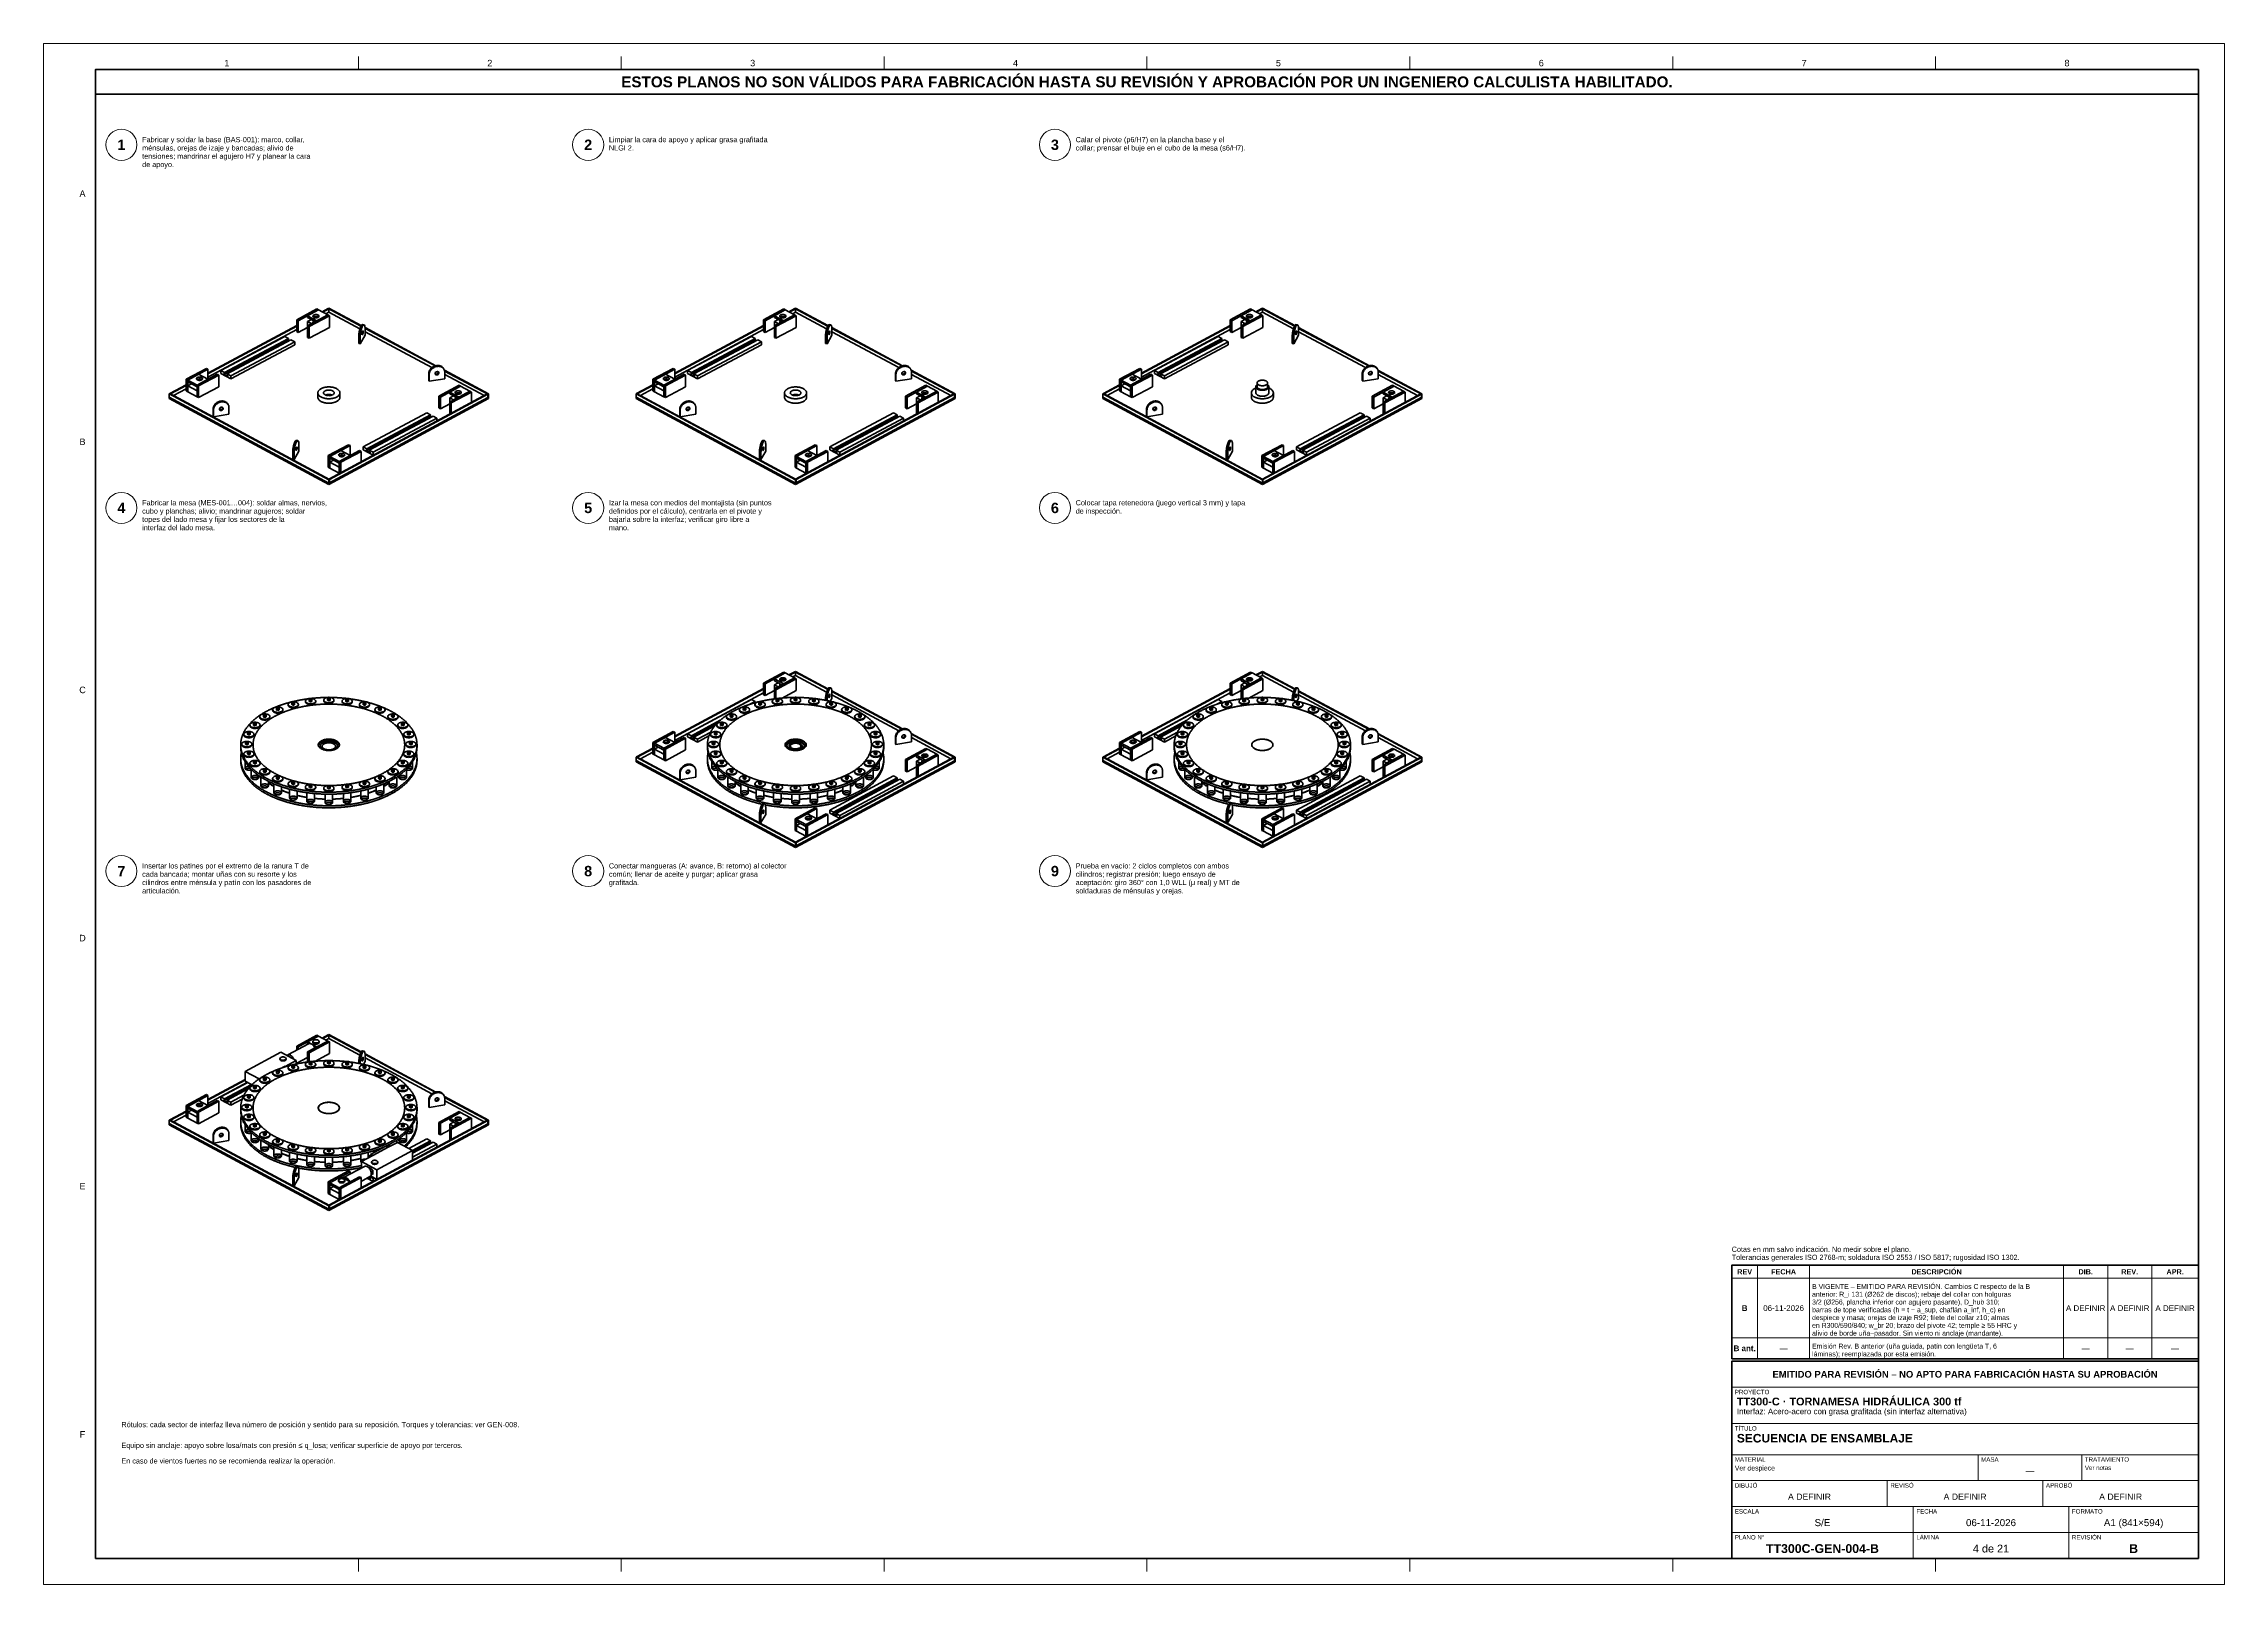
# Model space of a CAD drawing. Header units: millimetres. Extents: x 0 to 841, y 0 to 594.
import ezdxf
from ezdxf.enums import TextEntityAlignment as Align

# ---------------------------------------------------------------- set-up
doc = ezdxf.new("R2010")
doc.units = ezdxf.units.MM
for name, color, linetype, lineweight in [('FINA', 7, 'CONTINUOUS', 18), ('MARCO', 7, 'CONTINUOUS', 70), ('TXT', 7, 'CONTINUOUS', 25), ('VIS', 7, 'CONTINUOUS', 50)]:
    doc.layers.add(name, color=color, linetype=linetype, lineweight=lineweight)
doc.styles.add('STD', font='LiberationSans-Regular.ttf')
doc.styles.add('STDB', font='LiberationSans-Bold.ttf')

msp = doc.modelspace()

# ---------------------------------------------------------------- linework, layer by layer
at = {"layer": 'FINA'}
for p, q in [((121.38, 584), (121.38, 589)), ((222.75, 584), (222.75, 589)), ((324.12, 584), (324.12, 589)), ((425.5, 584), (425.5, 589)), ((526.88, 584), (526.88, 589)), ((628.25, 584), (628.25, 589)), ((729.62, 584), (729.62, 589)), ((651, 118), (831, 118)), ((661, 87), (661, 123)), ((681, 87), (681, 123)), ((779, 87), (779, 123)), ((796, 87), (796, 123)), ((813, 87), (813, 123)), ((651, 95), (831, 95)), ((651, 87), (831, 87)), ((651, 86), (831, 86)), ((651, 76), (831, 76)), ((651, 62), (831, 62)), ((651, 50), (831, 50)), ((746, 40), (746, 50)), ((786, 40), (786, 50)), ((651, 40), (831, 40)), ((711, 30), (711, 40)), ((771, 30), (771, 40)), ((651, 30), (831, 30)), ((721, 20), (721, 30)), ((781, 20), (781, 30)), ((651, 20), (831, 20)), ((721, 10), (721, 20)), ((781, 10), (781, 20)), ((121.38, 10), (121.38, 5)), ((222.75, 10), (222.75, 5)), ((324.12, 10), (324.12, 5)), ((425.5, 10), (425.5, 5)), ((526.88, 10), (526.88, 5)), ((628.25, 10), (628.25, 5)), ((729.62, 10), (729.62, 5))]:
    msp.add_line(p, q, dxfattribs=at)
msp.add_lwpolyline([(0, 0), (841, 0), (841, 594), (0, 594)], close=True, dxfattribs=at)
for centre in [(30, 555), (210, 555), (390, 555), (30, 415), (210, 415), (390, 415), (30, 275), (210, 275), (390, 275)]:
    msp.add_circle(centre, 6, dxfattribs=at)
at = {"layer": 'MARCO'}
for points in [[(20, 10), (831, 10), (831, 584), (20, 584)], [(20, 574.5), (831, 574.5), (831, 584), (20, 584)], [(651, 87), (831, 87), (831, 123), (651, 123)], [(651, 10), (831, 10), (831, 86), (651, 86)]]:
    msp.add_lwpolyline(points, close=True, dxfattribs=at)
at = {"layer": 'VIS'}
for points in [[(105.41, 491.7), (97.6, 487.5)], [(106.01, 491.38), (98.2, 487.18)], [(106.01, 491.38), (101.8, 489.12)], [(109.62, 489.44), (101.8, 485.25)], [(101.8, 488.4), (101.8, 489.12)], [(101.8, 489.12), (105.41, 487.18)], [(101.8, 488.4), (104.74, 486.82)], [(110.22, 489.12), (102.41, 484.92)], [(103.86, 488.92), (103.92, 489.12), (104.06, 489.28), (104.24, 489.39), (104.43, 489.47), (104.63, 489.52), (104.84, 489.55), (105.05, 489.56), (105.26, 489.55), (105.47, 489.52), (105.67, 489.47), (105.86, 489.39), (106.04, 489.28), (106.18, 489.12), (106.24, 488.92)], [(104.21, 488.47), (104.12, 488.52), (104.04, 488.58), (103.97, 488.65), (103.91, 488.73), (103.87, 488.83), (103.86, 488.92)], [(104.07, 488.57), (104.24, 488.68), (104.43, 488.75), (104.64, 488.81), (104.84, 488.84), (105.05, 488.85), (105.26, 488.84), (105.46, 488.81), (105.67, 488.75), (105.86, 488.68), (106.04, 488.57)], [(106.24, 488.92), (106.18, 488.72), (106.04, 488.57), (105.86, 488.45), (105.66, 488.38), (105.45, 488.32), (105.24, 488.29), (105.03, 488.28), (104.82, 488.3), (104.61, 488.33), (104.4, 488.39), (104.21, 488.47)], [(105.45, 488.81), (104.57, 488.34)], [(105.41, 491.7), (106.01, 491.38)], [(109.62, 489.44), (105.41, 487.18)], [(106.01, 491.38), (109.62, 489.44)], [(107.44, 490.61), (109.76, 491.85)], [(107.68, 490.48), (110, 491.72)], [(108.88, 489.83), (110, 490.43)], [(109.62, 489.44), (110.22, 489.12)], [(109.76, 491.85), (110, 491.98)], [(109.76, 491.85), (122.36, 485.09)], [(109.76, 491.85), (110, 491.72)], [(110, 491.98), (122.47, 485.29)], [(110, 490.43), (110, 491.72)], [(110, 490.43), (121.97, 484.01)], [(110.22, 484.61), (110.22, 489.12)], [(285.41, 491.7), (277.6, 487.5)], [(286.01, 491.38), (278.2, 487.18)], [(286.01, 491.38), (281.8, 489.12)], [(289.62, 489.44), (281.8, 485.25)], [(281.8, 488.4), (281.8, 489.12)], [(281.8, 489.12), (285.41, 487.18)], [(281.8, 488.4), (284.74, 486.82)], [(290.22, 489.12), (282.41, 484.92)], [(283.86, 488.92), (283.92, 489.12), (284.06, 489.28), (284.24, 489.39), (284.43, 489.47), (284.63, 489.52), (284.84, 489.55), (285.05, 489.56), (285.26, 489.55), (285.47, 489.52), (285.67, 489.47), (285.86, 489.39), (286.04, 489.28), (286.18, 489.12), (286.24, 488.92)], [(284.21, 488.47), (284.12, 488.52), (284.04, 488.58), (283.97, 488.65), (283.91, 488.73), (283.87, 488.83), (283.86, 488.92)], [(284.07, 488.57), (284.24, 488.68), (284.43, 488.75), (284.64, 488.81), (284.84, 488.84), (285.05, 488.85), (285.26, 488.84), (285.46, 488.81), (285.67, 488.75), (285.86, 488.68), (286.04, 488.57)], [(286.24, 488.92), (286.18, 488.72), (286.04, 488.57), (285.86, 488.45), (285.66, 488.38), (285.45, 488.32), (285.24, 488.29), (285.03, 488.28), (284.82, 488.3), (284.61, 488.33), (284.4, 488.39), (284.21, 488.47)], [(285.45, 488.81), (284.57, 488.34)], [(285.41, 491.7), (286.01, 491.38)], [(289.62, 489.44), (285.41, 487.18)], [(286.01, 491.38), (289.62, 489.44)], [(287.44, 490.61), (289.76, 491.85)], [(287.68, 490.48), (290, 491.72)], [(288.88, 489.83), (290, 490.43)], [(289.62, 489.44), (290.22, 489.12)], [(289.76, 491.85), (290, 491.98)], [(289.76, 491.85), (302.36, 485.09)], [(289.76, 491.85), (290, 491.72)], [(290, 491.98), (302.47, 485.29)], [(290, 490.43), (290, 491.72)], [(290, 490.43), (301.97, 484.01)], [(290.22, 484.61), (290.22, 489.12)], [(465.41, 491.7), (457.6, 487.5)], [(466.01, 491.38), (458.2, 487.18)], [(466.01, 491.38), (461.8, 489.12)], [(469.62, 489.44), (461.8, 485.25)], [(461.8, 488.4), (461.8, 489.12)], [(461.8, 489.12), (465.41, 487.18)], [(461.8, 488.4), (464.74, 486.82)], [(470.22, 489.12), (462.41, 484.92)], [(463.86, 488.92), (463.92, 489.12), (464.06, 489.28), (464.24, 489.39), (464.43, 489.47), (464.63, 489.52), (464.84, 489.55), (465.05, 489.56), (465.26, 489.55), (465.47, 489.52), (465.67, 489.47), (465.86, 489.39), (466.04, 489.28), (466.18, 489.12), (466.24, 488.92)], [(464.21, 488.47), (464.12, 488.52), (464.04, 488.58), (463.97, 488.65), (463.91, 488.73), (463.87, 488.83), (463.86, 488.92)], [(464.07, 488.57), (464.24, 488.68), (464.43, 488.75), (464.64, 488.81), (464.84, 488.84), (465.05, 488.85), (465.26, 488.84), (465.46, 488.81), (465.67, 488.75), (465.86, 488.68), (466.04, 488.57)], [(466.24, 488.92), (466.18, 488.72), (466.04, 488.57), (465.86, 488.45), (465.66, 488.38), (465.45, 488.32), (465.24, 488.29), (465.03, 488.28), (464.82, 488.3), (464.61, 488.33), (464.4, 488.39), (464.21, 488.47)], [(465.45, 488.81), (464.57, 488.34)], [(465.41, 491.7), (466.01, 491.38)], [(469.62, 489.44), (465.41, 487.18)], [(466.01, 491.38), (469.62, 489.44)], [(467.44, 490.61), (469.76, 491.85)], [(467.68, 490.48), (470, 491.72)], [(468.88, 489.83), (470, 490.43)], [(469.62, 489.44), (470.22, 489.12)], [(469.76, 491.85), (470, 491.98)], [(469.76, 491.85), (482.36, 485.09)], [(469.76, 491.85), (470, 491.72)], [(470, 491.98), (482.47, 485.29)], [(470, 490.43), (470, 491.72)], [(470, 490.43), (481.97, 484.01)], [(470.22, 484.61), (470.22, 489.12)], [(63.38, 466.95), (97.6, 485.32)], [(63.38, 466.69), (97.6, 485.07)], [(63.38, 465.4), (97.6, 483.77)], [(68.37, 467.94), (92.97, 481.15)], [(69.81, 467.16), (94.41, 480.37)], [(69.81, 466.65), (94.41, 479.86)], [(70.77, 466.65), (95.37, 479.86)], [(92.97, 481.15), (94.41, 480.37)], [(94.14, 479.71), (94.63, 479.45)], [(94.41, 480.37), (94.41, 479.86)], [(95.37, 479.86), (96.82, 479.08)], [(97.6, 483), (97.6, 487.5)], [(97.6, 487.5), (98.2, 487.18)], [(97.6, 483), (98.2, 482.68)], [(98.2, 482.68), (98.2, 487.18)], [(101.8, 484.61), (98.2, 482.68)], [(103.25, 487.63), (101.8, 486.85)], [(101.8, 485.25), (101.8, 486.85)], [(101.8, 486.85), (103.3, 486.05)], [(101.8, 480.74), (101.8, 485.25)], [(101.8, 485.25), (102.41, 484.92)], [(101.8, 480.74), (102.41, 480.42)], [(102.41, 480.42), (102.41, 484.92)], [(110.22, 484.61), (102.41, 480.42)], [(103.86, 486.66), (103.87, 486.76), (103.91, 486.85), (103.97, 486.93), (104.04, 487), (104.12, 487.06), (104.21, 487.11)], [(103.96, 486.4), (103.93, 486.44), (103.91, 486.48), (103.89, 486.52), (103.87, 486.57), (103.86, 486.61), (103.86, 486.66)], [(122.96, 485.69), (122.76, 485.63), (122.61, 485.49), (122.49, 485.31), (122.38, 485.13), (122.29, 484.94), (122.21, 484.74), (122.14, 484.54), (122.07, 484.34), (122.01, 484.14), (121.95, 483.93), (121.89, 483.73), (121.84, 483.52), (121.8, 483.32), (121.75, 483.11), (121.72, 482.9), (121.68, 482.69), (121.65, 482.48), (121.62, 482.27), (121.59, 482.06), (121.57, 481.85), (121.56, 481.64), (121.54, 481.43), (121.54, 481.21), (121.53, 481)], [(122.12, 480.91), (121.53, 481)], [(121.53, 481), (121.53, 478.42)], [(123.54, 485.6), (123.34, 485.54), (123.19, 485.39), (123.07, 485.22), (122.97, 485.03), (122.88, 484.84), (122.8, 484.64), (122.72, 484.45), (122.65, 484.24), (122.59, 484.04), (122.53, 483.84), (122.48, 483.63), (122.43, 483.43), (122.38, 483.22), (122.34, 483.01), (122.3, 482.8), (122.26, 482.59), (122.23, 482.39), (122.2, 482.17), (122.18, 481.96), (122.16, 481.75), (122.14, 481.54), (122.13, 481.33), (122.12, 481.12), (122.12, 480.91)], [(122.12, 478.32), (123.95, 481.54)], [(122.12, 480.91), (122.12, 478.32)], [(122.91, 481.76), (122.82, 481.93), (122.81, 482.14), (122.82, 482.34), (122.85, 482.54), (122.89, 482.74), (122.94, 482.94), (123.02, 483.13), (123.16, 483.27)], [(122.81, 482.07), (122.86, 482.21), (122.9, 482.36), (122.92, 482.5), (122.95, 482.65), (122.96, 482.8), (122.97, 482.95)], [(123.26, 482.9), (123.25, 482.7), (123.22, 482.49), (123.18, 482.29), (123.13, 482.09), (123.05, 481.9), (122.91, 481.76)], [(123.54, 485.6), (122.96, 485.69)], [(122.97, 482.95), (122.97, 482.96), (122.97, 482.97), (122.97, 482.98), (122.97, 482.99), (122.97, 483), (122.97, 483)], [(123.16, 483.27), (123.21, 483.23), (123.23, 483.16), (123.25, 483.1), (123.25, 483.04), (123.26, 482.97), (123.26, 482.9)], [(123.95, 484.12), (123.95, 484.35), (123.94, 484.58), (123.91, 484.81), (123.88, 485.03), (123.82, 485.26), (123.72, 485.46), (123.54, 485.6)], [(123.94, 484.5), (151.28, 469.82)], [(123.95, 484.23), (150.96, 469.73)], [(123.95, 481.54), (123.95, 484.12)], [(123.95, 482.94), (149.76, 469.09)], [(243.38, 466.95), (277.6, 485.32)], [(243.38, 466.69), (277.6, 485.07)], [(243.38, 465.4), (277.6, 483.77)], [(248.37, 467.94), (272.97, 481.15)], [(249.81, 467.16), (274.41, 480.37)], [(249.81, 466.65), (274.41, 479.86)], [(250.77, 466.65), (275.37, 479.86)], [(272.97, 481.15), (274.41, 480.37)], [(274.14, 479.71), (274.63, 479.45)], [(274.41, 480.37), (274.41, 479.86)], [(275.37, 479.86), (276.82, 479.08)], [(277.6, 483), (277.6, 487.5)], [(277.6, 487.5), (278.2, 487.18)], [(277.6, 483), (278.2, 482.68)], [(278.2, 482.68), (278.2, 487.18)], [(281.8, 484.61), (278.2, 482.68)], [(283.25, 487.63), (281.8, 486.85)], [(281.8, 485.25), (281.8, 486.85)], [(281.8, 486.85), (283.3, 486.05)], [(281.8, 480.74), (281.8, 485.25)], [(281.8, 485.25), (282.41, 484.92)], [(281.8, 480.74), (282.41, 480.42)], [(282.41, 480.42), (282.41, 484.92)], [(290.22, 484.61), (282.41, 480.42)], [(283.86, 486.66), (283.87, 486.76), (283.91, 486.85), (283.97, 486.93), (284.04, 487), (284.12, 487.06), (284.21, 487.11)], [(283.96, 486.4), (283.93, 486.44), (283.91, 486.48), (283.89, 486.52), (283.87, 486.57), (283.86, 486.61), (283.86, 486.66)], [(302.96, 485.69), (302.76, 485.63), (302.61, 485.49), (302.49, 485.31), (302.38, 485.13), (302.29, 484.94), (302.21, 484.74), (302.14, 484.54), (302.07, 484.34), (302.01, 484.14), (301.95, 483.93), (301.89, 483.73), (301.84, 483.52), (301.8, 483.32), (301.75, 483.11), (301.72, 482.9), (301.68, 482.69), (301.65, 482.48), (301.62, 482.27), (301.59, 482.06), (301.57, 481.85), (301.56, 481.64), (301.54, 481.43), (301.54, 481.21), (301.53, 481)], [(302.12, 480.91), (301.53, 481)], [(301.53, 481), (301.53, 478.42)], [(303.54, 485.6), (303.34, 485.54), (303.19, 485.39), (303.07, 485.22), (302.97, 485.03), (302.88, 484.84), (302.8, 484.64), (302.72, 484.45), (302.65, 484.24), (302.59, 484.04), (302.53, 483.84), (302.48, 483.63), (302.43, 483.43), (302.38, 483.22), (302.34, 483.01), (302.3, 482.8), (302.26, 482.59), (302.23, 482.39), (302.2, 482.17), (302.18, 481.96), (302.16, 481.75), (302.14, 481.54), (302.13, 481.33), (302.12, 481.12), (302.12, 480.91)], [(302.12, 478.32), (303.95, 481.54)], [(302.12, 480.91), (302.12, 478.32)], [(302.91, 481.76), (302.82, 481.93), (302.81, 482.14), (302.82, 482.34), (302.85, 482.54), (302.89, 482.74), (302.94, 482.94), (303.02, 483.13), (303.16, 483.27)], [(302.81, 482.07), (302.86, 482.21), (302.9, 482.36), (302.92, 482.5), (302.95, 482.65), (302.96, 482.8), (302.97, 482.95)], [(303.26, 482.9), (303.25, 482.7), (303.22, 482.49), (303.18, 482.29), (303.13, 482.09), (303.05, 481.9), (302.91, 481.76)], [(303.54, 485.6), (302.96, 485.69)], [(302.97, 482.95), (302.97, 482.96), (302.97, 482.97), (302.97, 482.98), (302.97, 482.99), (302.97, 483), (302.97, 483)], [(303.16, 483.27), (303.21, 483.23), (303.23, 483.16), (303.25, 483.1), (303.25, 483.04), (303.26, 482.97), (303.26, 482.9)], [(303.95, 484.12), (303.95, 484.35), (303.94, 484.58), (303.91, 484.81), (303.88, 485.03), (303.82, 485.26), (303.72, 485.46), (303.54, 485.6)], [(303.94, 484.5), (331.28, 469.82)], [(303.95, 484.23), (330.96, 469.73)], [(303.95, 481.54), (303.95, 484.12)], [(303.95, 482.94), (329.76, 469.09)], [(423.38, 466.95), (457.6, 485.32)], [(423.38, 466.69), (457.6, 485.07)], [(423.38, 465.4), (457.6, 483.77)], [(428.37, 467.94), (452.97, 481.15)], [(429.81, 467.16), (454.41, 480.37)], [(429.81, 466.65), (454.41, 479.86)], [(430.77, 466.65), (455.37, 479.86)], [(452.97, 481.15), (454.41, 480.37)], [(454.14, 479.71), (454.63, 479.45)], [(454.41, 480.37), (454.41, 479.86)], [(455.37, 479.86), (456.82, 479.08)], [(457.6, 483), (457.6, 487.5)], [(457.6, 487.5), (458.2, 487.18)], [(457.6, 483), (458.2, 482.68)], [(458.2, 482.68), (458.2, 487.18)], [(461.8, 484.61), (458.2, 482.68)], [(463.25, 487.63), (461.8, 486.85)], [(461.8, 485.25), (461.8, 486.85)], [(461.8, 486.85), (463.3, 486.05)], [(461.8, 480.74), (461.8, 485.25)], [(461.8, 485.25), (462.41, 484.92)], [(461.8, 480.74), (462.41, 480.42)], [(462.41, 480.42), (462.41, 484.92)], [(470.22, 484.61), (462.41, 480.42)], [(463.86, 486.66), (463.87, 486.76), (463.91, 486.85), (463.97, 486.93), (464.04, 487), (464.12, 487.06), (464.21, 487.11)], [(463.96, 486.4), (463.93, 486.44), (463.91, 486.48), (463.89, 486.52), (463.87, 486.57), (463.86, 486.61), (463.86, 486.66)], [(482.96, 485.69), (482.76, 485.63), (482.61, 485.49), (482.49, 485.31), (482.38, 485.13), (482.29, 484.94), (482.21, 484.74), (482.14, 484.54), (482.07, 484.34), (482.01, 484.14), (481.95, 483.93), (481.89, 483.73), (481.84, 483.52), (481.8, 483.32), (481.75, 483.11), (481.72, 482.9), (481.68, 482.69), (481.65, 482.48), (481.62, 482.27), (481.59, 482.06), (481.57, 481.85), (481.56, 481.64), (481.54, 481.43), (481.54, 481.21), (481.53, 481)], [(482.12, 480.91), (481.53, 481)], [(481.53, 481), (481.53, 478.42)], [(483.54, 485.6), (483.34, 485.54), (483.19, 485.39), (483.07, 485.22), (482.97, 485.03), (482.88, 484.84), (482.8, 484.64), (482.72, 484.45), (482.65, 484.24), (482.59, 484.04), (482.53, 483.84), (482.48, 483.63), (482.43, 483.43), (482.38, 483.22), (482.34, 483.01), (482.3, 482.8), (482.26, 482.59), (482.23, 482.39), (482.2, 482.17), (482.18, 481.96), (482.16, 481.75), (482.14, 481.54), (482.13, 481.33), (482.12, 481.12), (482.12, 480.91)], [(482.12, 478.32), (483.95, 481.54)], [(482.12, 480.91), (482.12, 478.32)], [(482.91, 481.76), (482.82, 481.93), (482.81, 482.14), (482.82, 482.34), (482.85, 482.54), (482.89, 482.74), (482.94, 482.94), (483.02, 483.13), (483.16, 483.27)], [(482.81, 482.07), (482.86, 482.21), (482.9, 482.36), (482.92, 482.5), (482.95, 482.65), (482.96, 482.8), (482.97, 482.95)], [(483.26, 482.9), (483.25, 482.7), (483.22, 482.49), (483.18, 482.29), (483.13, 482.09), (483.05, 481.9), (482.91, 481.76)], [(483.54, 485.6), (482.96, 485.69)], [(482.97, 482.95), (482.97, 482.96), (482.97, 482.97), (482.97, 482.98), (482.97, 482.99), (482.97, 483), (482.97, 483)], [(483.16, 483.27), (483.21, 483.23), (483.23, 483.16), (483.25, 483.1), (483.25, 483.04), (483.26, 482.97), (483.26, 482.9)], [(483.95, 484.12), (483.95, 484.35), (483.94, 484.58), (483.91, 484.81), (483.88, 485.03), (483.82, 485.26), (483.72, 485.46), (483.54, 485.6)], [(483.94, 484.5), (511.28, 469.82)], [(483.95, 484.23), (510.96, 469.73)], [(483.95, 481.54), (483.95, 484.12)], [(483.95, 482.94), (509.76, 469.09)], [(72.22, 465.87), (96.82, 479.08)], [(72.22, 464.73), (96.82, 477.93)], [(96.82, 477.93), (96.82, 479.08)], [(122.12, 478.32), (121.53, 478.42)], [(252.22, 465.87), (276.82, 479.08)], [(252.22, 464.73), (276.82, 477.93)], [(276.82, 477.93), (276.82, 479.08)], [(302.12, 478.32), (301.53, 478.42)], [(432.22, 465.87), (456.82, 479.08)], [(432.22, 464.73), (456.82, 477.93)], [(456.82, 477.93), (456.82, 479.08)], [(482.12, 478.32), (481.53, 478.42)], [(54.97, 464.62), (62.78, 468.81)], [(55.57, 464.29), (54.97, 464.62)], [(54.97, 460.11), (54.97, 464.62)], [(55.57, 464.29), (63.38, 468.49)], [(55.57, 464.29), (59.77, 466.55)], [(55.57, 459.79), (55.57, 464.29)], [(59.17, 462.36), (55.57, 464.29)], [(55.57, 463.58), (55.57, 464.29)], [(59.17, 461.64), (55.57, 463.58)], [(55.57, 462.03), (57.01, 462.8)], [(58.94, 464.81), (59.01, 465.01), (59.15, 465.17), (59.33, 465.28), (59.53, 465.36), (59.73, 465.41), (59.94, 465.44), (60.15, 465.45), (60.37, 465.44), (60.58, 465.4), (60.78, 465.35), (60.98, 465.26)], [(61.32, 464.81), (61.27, 464.61), (61.13, 464.46), (60.95, 464.34), (60.75, 464.26), (60.55, 464.21), (60.34, 464.18), (60.13, 464.17), (59.93, 464.18), (59.72, 464.21), (59.51, 464.26), (59.32, 464.34), (59.14, 464.46), (59, 464.61), (58.94, 464.81)], [(59.15, 464.45), (59.33, 464.56), (59.53, 464.64), (59.73, 464.69), (59.94, 464.72), (60.16, 464.73), (60.37, 464.72), (60.58, 464.68), (60.78, 464.63), (60.98, 464.54)], [(59.17, 462.36), (66.99, 466.55)], [(59.17, 462.36), (63.38, 464.62)], [(59.66, 464.22), (59.77, 464.29)], [(63.38, 464.62), (59.77, 466.55)], [(59.77, 462.03), (67.59, 466.23)], [(59.98, 464.18), (59.77, 464.29)], [(60.98, 465.26), (61.06, 465.21), (61.14, 465.15), (61.21, 465.08), (61.27, 465), (61.31, 464.91), (61.32, 464.81)], [(60.98, 464.54), (61, 464.53), (61.03, 464.52), (61.05, 464.5), (61.07, 464.48), (61.1, 464.47), (61.12, 464.45)], [(63.38, 468.49), (62.78, 468.81)], [(63.38, 464.62), (63.38, 468.49)], [(67.59, 466.23), (66.99, 466.55)], [(67.59, 461.73), (67.59, 466.23)], [(68.37, 466.79), (68.37, 467.94)], [(68.37, 467.94), (69.81, 467.16)], [(68.37, 466.79), (72.22, 464.73)], [(69.52, 466.8), (69.52, 466.52)], [(69.52, 466.8), (69.81, 466.65)], [(69.52, 466.52), (69.79, 466.66)], [(69.52, 466.52), (71.06, 465.69)], [(69.81, 467.16), (69.81, 466.65)], [(70.77, 466.65), (72.22, 465.87)], [(70.77, 466.65), (70.77, 466.13)], [(70.77, 466.13), (71.06, 465.98)], [(71.06, 465.98), (71.06, 465.69)], [(72.22, 464.73), (72.22, 465.87)], [(154.22, 468.78), (154.11, 468.95), (153.98, 469.11), (153.84, 469.26), (153.68, 469.39), (153.52, 469.51), (153.34, 469.61), (153.15, 469.7), (152.96, 469.77), (152.76, 469.83), (152.56, 469.87), (152.36, 469.9), (152.15, 469.91), (151.95, 469.91), (151.74, 469.9), (151.54, 469.87), (151.34, 469.84), (151.14, 469.79), (150.94, 469.73), (150.75, 469.66), (150.56, 469.58), (150.38, 469.49), (150.2, 469.39), (150.02, 469.28), (149.86, 469.16), (149.7, 469.03), (149.54, 468.9), (149.4, 468.75), (149.26, 468.6), (149.13, 468.44), (149.01, 468.28), (148.9, 468.1), (148.8, 467.92), (148.72, 467.73), (148.65, 467.54), (148.59, 467.34), (148.55, 467.14), (148.52, 466.94), (148.51, 466.74)], [(148.69, 466.42), (148.51, 466.74)], [(148.51, 466.74), (148.51, 464.15)], [(148.69, 463.84), (148.51, 464.15)], [(154.4, 468.46), (154.29, 468.64), (154.16, 468.8), (154.02, 468.95), (153.86, 469.08), (153.69, 469.2), (153.52, 469.3), (153.33, 469.39), (153.14, 469.46), (152.94, 469.51), (152.74, 469.56), (152.54, 469.58), (152.33, 469.6), (152.13, 469.6), (151.92, 469.58), (151.72, 469.56), (151.52, 469.52), (151.32, 469.47), (151.12, 469.41), (150.93, 469.34), (150.74, 469.26), (150.56, 469.17), (150.38, 469.07), (150.2, 468.96), (150.04, 468.85), (149.87, 468.72), (149.72, 468.58), (149.57, 468.44), (149.44, 468.29), (149.31, 468.13), (149.19, 467.96), (149.08, 467.79), (148.98, 467.61), (148.9, 467.42), (148.83, 467.23), (148.77, 467.03), (148.73, 466.83), (148.7, 466.63), (148.69, 466.42)], [(148.69, 466.42), (148.69, 463.84)], [(148.69, 463.84), (154.67, 464.82)], [(151.02, 466.53), (150.95, 466.74), (150.97, 466.96), (151.06, 467.15), (151.2, 467.32), (151.38, 467.45), (151.58, 467.53), (151.79, 467.57), (152.01, 467.55), (152.2, 467.45), (152.35, 467.29)], [(150.96, 466.71), (151.14, 466.61), (151.36, 466.57), (151.57, 466.6), (151.77, 466.67), (151.95, 466.79), (152.1, 466.95), (152.2, 467.14), (152.23, 467.35)], [(150.98, 466.62), (151.16, 466.48), (151.38, 466.42), (151.6, 466.43), (151.82, 466.49), (152.01, 466.61), (152.17, 466.77), (152.28, 466.97), (152.32, 467.19)], [(152.41, 467.03), (152.38, 466.83), (152.28, 466.64), (152.14, 466.48), (151.96, 466.36), (151.77, 466.29), (151.56, 466.26), (151.35, 466.28), (151.16, 466.38), (151.02, 466.53)], [(152.23, 467.35), (152.23, 467.36), (152.23, 467.38), (152.23, 467.39), (152.23, 467.4), (152.23, 467.42), (152.23, 467.43)], [(152.32, 467.19), (152.32, 467.22), (152.32, 467.25), (152.32, 467.28), (152.31, 467.31), (152.3, 467.34), (152.29, 467.37)], [(152.35, 467.29), (152.37, 467.25), (152.38, 467.21), (152.4, 467.17), (152.41, 467.12), (152.41, 467.08), (152.41, 467.03)], [(154.4, 468.46), (154.22, 468.78)], [(154.67, 467.41), (154.67, 467.59), (154.64, 467.77), (154.6, 467.95), (154.55, 468.13), (154.48, 468.3), (154.4, 468.46)], [(154.58, 468.05), (171.55, 458.94)], [(154.65, 467.75), (171.31, 458.81)], [(154.67, 464.82), (154.67, 467.41)], [(154.67, 466.45), (169.86, 458.29)], [(234.97, 464.62), (242.78, 468.81)], [(235.57, 464.29), (234.97, 464.62)], [(234.97, 460.11), (234.97, 464.62)], [(235.57, 464.29), (243.38, 468.49)], [(235.57, 464.29), (239.77, 466.55)], [(235.57, 459.79), (235.57, 464.29)], [(239.17, 462.36), (235.57, 464.29)], [(235.57, 463.58), (235.57, 464.29)], [(239.17, 461.64), (235.57, 463.58)], [(235.57, 462.03), (237.01, 462.8)], [(238.94, 464.81), (239.01, 465.01), (239.15, 465.17), (239.33, 465.28), (239.53, 465.36), (239.73, 465.41), (239.94, 465.44), (240.15, 465.45), (240.37, 465.44), (240.58, 465.4), (240.78, 465.35), (240.98, 465.26)], [(241.32, 464.81), (241.27, 464.61), (241.13, 464.46), (240.95, 464.34), (240.75, 464.26), (240.55, 464.21), (240.34, 464.18), (240.13, 464.17), (239.93, 464.18), (239.72, 464.21), (239.51, 464.26), (239.32, 464.34), (239.14, 464.46), (239, 464.61), (238.94, 464.81)], [(239.15, 464.45), (239.33, 464.56), (239.53, 464.64), (239.73, 464.69), (239.94, 464.72), (240.16, 464.73), (240.37, 464.72), (240.58, 464.68), (240.78, 464.63), (240.98, 464.54)], [(239.17, 462.36), (246.99, 466.55)], [(239.17, 462.36), (243.38, 464.62)], [(239.66, 464.22), (239.77, 464.29)], [(243.38, 464.62), (239.77, 466.55)], [(239.77, 462.03), (247.59, 466.23)], [(239.98, 464.18), (239.77, 464.29)], [(240.98, 465.26), (241.06, 465.21), (241.14, 465.15), (241.21, 465.08), (241.27, 465), (241.31, 464.91), (241.32, 464.81)], [(240.98, 464.54), (241, 464.53), (241.03, 464.52), (241.05, 464.5), (241.07, 464.48), (241.1, 464.47), (241.12, 464.45)], [(243.38, 468.49), (242.78, 468.81)], [(243.38, 464.62), (243.38, 468.49)], [(247.59, 466.23), (246.99, 466.55)], [(247.59, 461.73), (247.59, 466.23)], [(248.37, 466.79), (248.37, 467.94)], [(248.37, 467.94), (249.81, 467.16)], [(248.37, 466.79), (252.22, 464.73)], [(249.52, 466.8), (249.52, 466.52)], [(249.52, 466.8), (249.81, 466.65)], [(249.52, 466.52), (249.79, 466.66)], [(249.52, 466.52), (251.06, 465.69)], [(249.81, 467.16), (249.81, 466.65)], [(250.77, 466.65), (252.22, 465.87)], [(250.77, 466.65), (250.77, 466.13)], [(250.77, 466.13), (251.06, 465.98)], [(251.06, 465.98), (251.06, 465.69)], [(252.22, 464.73), (252.22, 465.87)], [(334.22, 468.78), (334.11, 468.95), (333.98, 469.11), (333.84, 469.26), (333.68, 469.39), (333.52, 469.51), (333.34, 469.61), (333.15, 469.7), (332.96, 469.77), (332.76, 469.83), (332.56, 469.87), (332.36, 469.9), (332.15, 469.91), (331.95, 469.91), (331.74, 469.9), (331.54, 469.87), (331.34, 469.84), (331.14, 469.79), (330.94, 469.73), (330.75, 469.66), (330.56, 469.58), (330.38, 469.49), (330.2, 469.39), (330.02, 469.28), (329.86, 469.16), (329.7, 469.03), (329.54, 468.9), (329.4, 468.75), (329.26, 468.6), (329.13, 468.44), (329.01, 468.28), (328.9, 468.1), (328.8, 467.92), (328.72, 467.73), (328.65, 467.54), (328.59, 467.34), (328.55, 467.14), (328.52, 466.94), (328.51, 466.74)], [(328.69, 466.42), (328.51, 466.74)], [(328.51, 466.74), (328.51, 464.15)], [(328.69, 463.84), (328.51, 464.15)], [(334.4, 468.46), (334.29, 468.64), (334.16, 468.8), (334.02, 468.95), (333.86, 469.08), (333.69, 469.2), (333.52, 469.3), (333.33, 469.39), (333.14, 469.46), (332.94, 469.51), (332.74, 469.56), (332.54, 469.58), (332.33, 469.6), (332.13, 469.6), (331.92, 469.58), (331.72, 469.56), (331.52, 469.52), (331.32, 469.47), (331.12, 469.41), (330.93, 469.34), (330.74, 469.26), (330.56, 469.17), (330.38, 469.07), (330.2, 468.96), (330.04, 468.85), (329.87, 468.72), (329.72, 468.58), (329.57, 468.44), (329.44, 468.29), (329.31, 468.13), (329.19, 467.96), (329.08, 467.79), (328.98, 467.61), (328.9, 467.42), (328.83, 467.23), (328.77, 467.03), (328.73, 466.83), (328.7, 466.63), (328.69, 466.42)], [(328.69, 466.42), (328.69, 463.84)], [(328.69, 463.84), (334.67, 464.82)], [(331.02, 466.53), (330.95, 466.74), (330.97, 466.96), (331.06, 467.15), (331.2, 467.32), (331.38, 467.45), (331.58, 467.53), (331.79, 467.57), (332.01, 467.55), (332.2, 467.45), (332.35, 467.29)], [(330.96, 466.71), (331.14, 466.61), (331.36, 466.57), (331.57, 466.6), (331.77, 466.67), (331.95, 466.79), (332.1, 466.95), (332.2, 467.14), (332.23, 467.35)], [(330.98, 466.62), (331.16, 466.48), (331.38, 466.42), (331.6, 466.43), (331.82, 466.49), (332.01, 466.61), (332.17, 466.77), (332.28, 466.97), (332.32, 467.19)], [(332.41, 467.03), (332.38, 466.83), (332.28, 466.64), (332.14, 466.48), (331.96, 466.36), (331.77, 466.29), (331.56, 466.26), (331.35, 466.28), (331.16, 466.38), (331.02, 466.53)], [(332.23, 467.35), (332.23, 467.36), (332.23, 467.38), (332.23, 467.39), (332.23, 467.4), (332.23, 467.42), (332.23, 467.43)], [(332.32, 467.19), (332.32, 467.22), (332.32, 467.25), (332.32, 467.28), (332.31, 467.31), (332.3, 467.34), (332.29, 467.37)], [(332.35, 467.29), (332.37, 467.25), (332.38, 467.21), (332.4, 467.17), (332.41, 467.12), (332.41, 467.08), (332.41, 467.03)], [(334.4, 468.46), (334.22, 468.78)], [(334.67, 467.41), (334.67, 467.59), (334.64, 467.77), (334.6, 467.95), (334.55, 468.13), (334.48, 468.3), (334.4, 468.46)], [(334.58, 468.05), (351.55, 458.94)], [(334.65, 467.75), (351.31, 458.81)], [(334.67, 464.82), (334.67, 467.41)], [(334.67, 466.45), (349.86, 458.29)], [(414.97, 464.62), (422.78, 468.81)], [(415.57, 464.29), (414.97, 464.62)], [(414.97, 460.11), (414.97, 464.62)], [(415.57, 464.29), (423.38, 468.49)], [(415.57, 464.29), (419.77, 466.55)], [(415.57, 459.79), (415.57, 464.29)], [(419.17, 462.36), (415.57, 464.29)], [(415.57, 463.58), (415.57, 464.29)], [(419.17, 461.64), (415.57, 463.58)], [(415.57, 462.03), (417.01, 462.8)], [(418.94, 464.81), (419.01, 465.01), (419.15, 465.17), (419.33, 465.28), (419.53, 465.36), (419.73, 465.41), (419.94, 465.44), (420.15, 465.45), (420.37, 465.44), (420.58, 465.4), (420.78, 465.35), (420.98, 465.26)], [(421.32, 464.81), (421.27, 464.61), (421.13, 464.46), (420.95, 464.34), (420.75, 464.26), (420.55, 464.21), (420.34, 464.18), (420.13, 464.17), (419.93, 464.18), (419.72, 464.21), (419.51, 464.26), (419.32, 464.34), (419.14, 464.46), (419, 464.61), (418.94, 464.81)], [(419.15, 464.45), (419.33, 464.56), (419.53, 464.64), (419.73, 464.69), (419.94, 464.72), (420.16, 464.73), (420.37, 464.72), (420.58, 464.68), (420.78, 464.63), (420.98, 464.54)], [(419.17, 462.36), (426.99, 466.55)], [(419.17, 462.36), (423.38, 464.62)], [(419.66, 464.22), (419.77, 464.29)], [(423.38, 464.62), (419.77, 466.55)], [(419.77, 462.03), (427.59, 466.23)], [(419.98, 464.18), (419.77, 464.29)], [(420.98, 465.26), (421.06, 465.21), (421.14, 465.15), (421.21, 465.08), (421.27, 465), (421.31, 464.91), (421.32, 464.81)], [(420.98, 464.54), (421, 464.53), (421.03, 464.52), (421.05, 464.5), (421.07, 464.48), (421.1, 464.47), (421.12, 464.45)], [(423.38, 468.49), (422.78, 468.81)], [(423.38, 464.62), (423.38, 468.49)], [(427.59, 466.23), (426.99, 466.55)], [(427.59, 461.73), (427.59, 466.23)], [(428.37, 466.79), (428.37, 467.94)], [(428.37, 467.94), (429.81, 467.16)], [(428.37, 466.79), (432.22, 464.73)], [(429.52, 466.8), (429.52, 466.52)], [(429.52, 466.8), (429.81, 466.65)], [(429.52, 466.52), (429.79, 466.66)], [(429.52, 466.52), (431.06, 465.69)], [(429.81, 467.16), (429.81, 466.65)], [(430.77, 466.65), (432.22, 465.87)], [(430.77, 466.65), (430.77, 466.13)], [(430.77, 466.13), (431.06, 465.98)], [(431.06, 465.98), (431.06, 465.69)], [(432.22, 464.73), (432.22, 465.87)], [(472.04, 463.18), (472, 463.39), (471.91, 463.57), (471.77, 463.73), (471.6, 463.86), (471.42, 463.97), (471.23, 464.06), (471.03, 464.13), (470.83, 464.18), (470.63, 464.23), (470.42, 464.26), (470.21, 464.27), (470, 464.28), (469.79, 464.27), (469.58, 464.26), (469.37, 464.23), (469.17, 464.18), (468.97, 464.13), (468.77, 464.06), (468.58, 463.97), (468.4, 463.86), (468.23, 463.73), (468.09, 463.57), (468, 463.39), (467.96, 463.18)], [(467.96, 463.18), (468, 462.98), (468.1, 462.79), (468.24, 462.63), (468.4, 462.5), (468.58, 462.4), (468.77, 462.31), (468.97, 462.24), (469.18, 462.18), (469.38, 462.14), (469.59, 462.11), (469.8, 462.09), (470.01, 462.09), (470.23, 462.1), (470.44, 462.11), (470.64, 462.14), (470.85, 462.19), (471.05, 462.25), (471.25, 462.32), (471.44, 462.41)], [(467.96, 463.18), (467.96, 461.72)], [(471.44, 462.41), (471.59, 462.5), (471.73, 462.6), (471.85, 462.72), (471.95, 462.86), (472.02, 463.02), (472.04, 463.18)], [(472.04, 463.18), (472.04, 461.72)], [(514.22, 468.78), (514.11, 468.95), (513.98, 469.11), (513.84, 469.26), (513.68, 469.39), (513.52, 469.51), (513.34, 469.61), (513.15, 469.7), (512.96, 469.77), (512.76, 469.83), (512.56, 469.87), (512.36, 469.9), (512.15, 469.91), (511.95, 469.91), (511.74, 469.9), (511.54, 469.87), (511.34, 469.84), (511.14, 469.79), (510.94, 469.73), (510.75, 469.66), (510.56, 469.58), (510.38, 469.49), (510.2, 469.39), (510.02, 469.28), (509.86, 469.16), (509.7, 469.03), (509.54, 468.9), (509.4, 468.75), (509.26, 468.6), (509.13, 468.44), (509.01, 468.28), (508.9, 468.1), (508.8, 467.92), (508.72, 467.73), (508.65, 467.54), (508.59, 467.34), (508.55, 467.14), (508.52, 466.94), (508.51, 466.74)], [(508.69, 466.42), (508.51, 466.74)], [(508.51, 466.74), (508.51, 464.15)], [(508.69, 463.84), (508.51, 464.15)], [(514.4, 468.46), (514.29, 468.64), (514.16, 468.8), (514.02, 468.95), (513.86, 469.08), (513.69, 469.2), (513.52, 469.3), (513.33, 469.39), (513.14, 469.46), (512.94, 469.51), (512.74, 469.56), (512.54, 469.58), (512.33, 469.6), (512.13, 469.6), (511.92, 469.58), (511.72, 469.56), (511.52, 469.52), (511.32, 469.47), (511.12, 469.41), (510.93, 469.34), (510.74, 469.26), (510.56, 469.17), (510.38, 469.07), (510.2, 468.96), (510.04, 468.85), (509.87, 468.72), (509.72, 468.58), (509.57, 468.44), (509.44, 468.29), (509.31, 468.13), (509.19, 467.96), (509.08, 467.79), (508.98, 467.61), (508.9, 467.42), (508.83, 467.23), (508.77, 467.03), (508.73, 466.83), (508.7, 466.63), (508.69, 466.42)], [(508.69, 466.42), (508.69, 463.84)], [(508.69, 463.84), (514.67, 464.82)], [(511.02, 466.53), (510.95, 466.74), (510.97, 466.96), (511.06, 467.15), (511.2, 467.32), (511.38, 467.45), (511.58, 467.53), (511.79, 467.57), (512.01, 467.55), (512.2, 467.45), (512.35, 467.29)], [(510.96, 466.71), (511.14, 466.61), (511.36, 466.57), (511.57, 466.6), (511.77, 466.67), (511.95, 466.79), (512.1, 466.95), (512.2, 467.14), (512.23, 467.35)], [(510.98, 466.62), (511.16, 466.48), (511.38, 466.42), (511.6, 466.43), (511.82, 466.49), (512.01, 466.61), (512.17, 466.77), (512.28, 466.97), (512.32, 467.19)], [(512.41, 467.03), (512.38, 466.83), (512.28, 466.64), (512.14, 466.48), (511.96, 466.36), (511.77, 466.29), (511.56, 466.26), (511.35, 466.28), (511.16, 466.38), (511.02, 466.53)], [(512.23, 467.35), (512.23, 467.36), (512.23, 467.38), (512.23, 467.39), (512.23, 467.4), (512.23, 467.42), (512.23, 467.43)], [(512.32, 467.19), (512.32, 467.22), (512.32, 467.25), (512.32, 467.28), (512.31, 467.31), (512.3, 467.34), (512.29, 467.37)], [(512.35, 467.29), (512.37, 467.25), (512.38, 467.21), (512.4, 467.17), (512.41, 467.12), (512.41, 467.08), (512.41, 467.03)], [(514.4, 468.46), (514.22, 468.78)], [(514.67, 467.41), (514.67, 467.59), (514.64, 467.77), (514.6, 467.95), (514.55, 468.13), (514.48, 468.3), (514.4, 468.46)], [(514.58, 468.05), (531.55, 458.94)], [(514.65, 467.75), (531.31, 458.81)], [(514.67, 464.82), (514.67, 467.41)], [(514.67, 466.45), (529.86, 458.29)], [(48.45, 458.94), (48.69, 459.07)], [(48.45, 457.65), (48.45, 458.94)], [(48.45, 458.94), (110, 425.89)], [(48.45, 457.13), (48.45, 457.65)], [(48.45, 457.65), (110, 424.6)], [(48.45, 457.65), (110, 424.6)], [(48.45, 457.13), (110, 424.09)], [(48.69, 459.07), (54.97, 462.44)], [(48.69, 459.07), (110.24, 426.02)], [(48.69, 459.07), (48.93, 458.94)], [(48.93, 458.94), (54.97, 462.18)], [(50.14, 458.29), (54.97, 460.89)], [(55.57, 459.79), (54.97, 460.11)], [(59.17, 460.09), (55.57, 462.03)], [(55.57, 459.79), (55.57, 462.03)], [(59.17, 457.85), (55.57, 459.79)], [(59.77, 462.03), (59.17, 462.36)], [(59.17, 457.85), (59.17, 462.36)], [(59.17, 461.64), (59.17, 462.36)], [(59.17, 457.85), (59.17, 460.09)], [(59.77, 457.53), (59.17, 457.85)], [(59.77, 457.53), (59.77, 462.03)], [(59.77, 457.53), (67.59, 461.73)], [(65.33, 453.05), (65.34, 453.26), (65.36, 453.46), (65.4, 453.66), (65.46, 453.86), (65.53, 454.05), (65.62, 454.24), (65.72, 454.42), (65.83, 454.59), (65.94, 454.76), (66.07, 454.92), (66.21, 455.07), (66.36, 455.22), (66.51, 455.35), (66.67, 455.48), (66.84, 455.6), (67.01, 455.71), (67.19, 455.81), (67.38, 455.9), (67.57, 455.98), (67.76, 456.05), (67.96, 456.11), (68.15, 456.15), (68.36, 456.19), (68.56, 456.22), (68.76, 456.23), (68.97, 456.23), (69.17, 456.21), (69.38, 456.19), (69.58, 456.15), (69.78, 456.09), (69.97, 456.02), (70.15, 455.93), (70.33, 455.83), (70.5, 455.71), (70.66, 455.58), (70.8, 455.43), (70.92, 455.27), (71.04, 455.1)], [(65.51, 452.74), (65.52, 452.94), (65.54, 453.15), (65.58, 453.35), (65.64, 453.55), (65.71, 453.74), (65.8, 453.92), (65.9, 454.1), (66, 454.28), (66.12, 454.45), (66.25, 454.61), (66.39, 454.76), (66.54, 454.9), (66.69, 455.04), (66.85, 455.16), (67.02, 455.28), (67.19, 455.39), (67.37, 455.49), (67.56, 455.58), (67.75, 455.66), (67.94, 455.73), (68.13, 455.79), (68.33, 455.84), (68.54, 455.88), (68.74, 455.9), (68.94, 455.91), (69.15, 455.91), (69.35, 455.9), (69.56, 455.87), (69.76, 455.83), (69.96, 455.78), (70.15, 455.7), (70.33, 455.62), (70.51, 455.51), (70.68, 455.4), (70.83, 455.26), (70.98, 455.12), (71.1, 454.95), (71.21, 454.78)], [(71.04, 455.1), (71.21, 454.78)], [(71.21, 454.78), (71.3, 454.62), (71.37, 454.45), (71.42, 454.27), (71.46, 454.09), (71.48, 453.91), (71.49, 453.72)], [(114.25, 459.37), (114.23, 459.57), (114.18, 459.77), (114.1, 459.96), (114, 460.14), (113.88, 460.3), (113.74, 460.46), (113.58, 460.59), (113.42, 460.72), (113.25, 460.84), (113.08, 460.94), (112.89, 461.04), (112.71, 461.13), (112.52, 461.21), (112.33, 461.28), (112.13, 461.34), (111.93, 461.4), (111.73, 461.45), (111.53, 461.5), (111.33, 461.54), (111.13, 461.57), (110.92, 461.6), (110.72, 461.62), (110.51, 461.63), (110.31, 461.64), (110.1, 461.65), (109.9, 461.65), (109.69, 461.64), (109.49, 461.63), (109.28, 461.62), (109.08, 461.6), (108.87, 461.57), (108.67, 461.54), (108.47, 461.5), (108.27, 461.45), (108.07, 461.4), (107.87, 461.34), (107.67, 461.28), (107.48, 461.21), (107.29, 461.13), (107.11, 461.04), (106.92, 460.94), (106.75, 460.84), (106.58, 460.72), (106.42, 460.59), (106.26, 460.46), (106.12, 460.3), (106, 460.14), (105.9, 459.96), (105.82, 459.77), (105.77, 459.57), (105.75, 459.37)], [(105.75, 459.37), (105.77, 459.16), (105.82, 458.96), (105.9, 458.77), (106.01, 458.59), (106.13, 458.42), (106.28, 458.27), (106.43, 458.13), (106.6, 458), (106.77, 457.89), (106.95, 457.78), (107.14, 457.68), (107.33, 457.6), (107.52, 457.52), (107.72, 457.44), (107.91, 457.38), (108.12, 457.32), (108.32, 457.27), (108.52, 457.23), (108.73, 457.19), (108.93, 457.16), (109.14, 457.13), (109.35, 457.11), (109.56, 457.1), (109.77, 457.09), (109.97, 457.09), (110.18, 457.09), (110.39, 457.1), (110.6, 457.11), (110.81, 457.13), (111.02, 457.15), (111.22, 457.18), (111.43, 457.22), (111.63, 457.26), (111.84, 457.31), (112.04, 457.37), (112.24, 457.43), (112.43, 457.5), (112.63, 457.58), (112.82, 457.66), (113.01, 457.76)], [(105.75, 459.37), (105.75, 457.65)], [(105.75, 457.65), (105.77, 457.44), (105.82, 457.24), (105.9, 457.05), (106.01, 456.87), (106.13, 456.7), (106.28, 456.55), (106.43, 456.41), (106.6, 456.28), (106.77, 456.16), (106.95, 456.06), (107.14, 455.96), (107.33, 455.87), (107.52, 455.8), (107.72, 455.72), (107.91, 455.66), (108.12, 455.6), (108.32, 455.55), (108.52, 455.51), (108.73, 455.47), (108.93, 455.44), (109.14, 455.41), (109.35, 455.39), (109.56, 455.38), (109.77, 455.37), (109.97, 455.37), (110.18, 455.37), (110.39, 455.38), (110.6, 455.39), (110.81, 455.41), (111.02, 455.43), (111.22, 455.46), (111.43, 455.5), (111.63, 455.54), (111.84, 455.59), (112.04, 455.65), (112.24, 455.71), (112.43, 455.78), (112.63, 455.85), (112.82, 455.94), (113.01, 456.03)], [(107.96, 459.37), (108, 459.57), (108.09, 459.76), (108.23, 459.92), (108.4, 460.05), (108.58, 460.15), (108.77, 460.24), (108.97, 460.31), (109.17, 460.37), (109.37, 460.41), (109.58, 460.44), (109.79, 460.46), (110, 460.46), (110.21, 460.46), (110.42, 460.44), (110.63, 460.41), (110.83, 460.37), (111.03, 460.31), (111.23, 460.24), (111.42, 460.15), (111.6, 460.05), (111.77, 459.92), (111.91, 459.76), (112, 459.57), (112.04, 459.37)], [(111.44, 458.59), (111.25, 458.5), (111.05, 458.43), (110.85, 458.37), (110.64, 458.33), (110.44, 458.3), (110.23, 458.28), (110.01, 458.27), (109.8, 458.28), (109.59, 458.3), (109.38, 458.32), (109.18, 458.37), (108.97, 458.42), (108.77, 458.49), (108.58, 458.58), (108.4, 458.69), (108.24, 458.82), (108.1, 458.98), (108, 459.16), (107.96, 459.37)], [(108.74, 458.51), (108.94, 458.58), (109.15, 458.64), (109.36, 458.69), (109.57, 458.72), (109.78, 458.74), (110, 458.74), (110.22, 458.74), (110.43, 458.72), (110.64, 458.69), (110.85, 458.64), (111.06, 458.58), (111.26, 458.51)], [(108.74, 458.51), (108.94, 458.58), (109.15, 458.64), (109.36, 458.69), (109.57, 458.72), (109.78, 458.74), (110, 458.74), (110.22, 458.74), (110.43, 458.72), (110.64, 458.69), (110.85, 458.64), (111.06, 458.58), (111.26, 458.51)], [(110, 426.15), (171.07, 458.94)], [(110, 424.6), (171.55, 457.65)], [(110, 424.09), (171.55, 457.13)], [(110.24, 426.02), (171.31, 458.81)], [(110.24, 424.73), (171.31, 457.52)], [(112.04, 459.37), (112.02, 459.2), (111.95, 459.04), (111.85, 458.9), (111.73, 458.79), (111.59, 458.68), (111.44, 458.59)], [(113.01, 457.76), (113.19, 457.86), (113.37, 457.98), (113.54, 458.11), (113.7, 458.25), (113.85, 458.4), (113.98, 458.57), (114.09, 458.75), (114.18, 458.95), (114.23, 459.16), (114.25, 459.37)], [(113.01, 456.03), (113.19, 456.14), (113.37, 456.26), (113.54, 456.39), (113.7, 456.53), (113.85, 456.68), (113.98, 456.85), (114.09, 457.03), (114.18, 457.23), (114.23, 457.44), (114.25, 457.65)], [(114.25, 459.37), (114.25, 457.65)], [(160.23, 462.27), (152.41, 458.07)], [(152.41, 453.57), (152.41, 458.07)], [(152.41, 458.07), (153.01, 457.75)], [(160.83, 461.95), (153.01, 457.75)], [(153.01, 453.25), (153.01, 457.75)], [(156.62, 455.18), (153.01, 453.25)], [(160.83, 461.95), (156.62, 459.69)], [(164.43, 460.01), (156.62, 455.82)], [(156.62, 458.97), (156.62, 459.69)], [(156.62, 459.69), (160.23, 457.75)], [(156.62, 458.97), (159.56, 457.39)], [(158.06, 458.2), (156.62, 457.42)], [(156.62, 455.82), (156.62, 457.42)], [(156.62, 457.42), (158.12, 456.62)], [(156.62, 451.31), (156.62, 455.82)], [(156.62, 455.82), (157.22, 455.49)], [(165.03, 459.69), (157.22, 455.49)], [(157.22, 451.51), (157.22, 455.49)], [(158.68, 459.49), (158.73, 459.69), (158.87, 459.85), (159.05, 459.96), (159.25, 460.04), (159.45, 460.09), (159.66, 460.12), (159.87, 460.13), (160.07, 460.12), (160.28, 460.09), (160.49, 460.04), (160.68, 459.96), (160.86, 459.85), (161, 459.69), (161.06, 459.49)], [(159.02, 459.04), (158.94, 459.09), (158.86, 459.15), (158.79, 459.22), (158.73, 459.3), (158.69, 459.4), (158.68, 459.49)], [(158.68, 457.23), (158.69, 457.33), (158.73, 457.42), (158.79, 457.5), (158.86, 457.57), (158.94, 457.63), (159.02, 457.68)], [(158.77, 456.97), (158.75, 457.01), (158.72, 457.05), (158.7, 457.09), (158.69, 457.14), (158.68, 457.18), (158.68, 457.23)], [(158.88, 459.14), (159.06, 459.25), (159.25, 459.32), (159.45, 459.38), (159.66, 459.41), (159.87, 459.42), (160.07, 459.41), (160.28, 459.38), (160.48, 459.32), (160.67, 459.25), (160.85, 459.14)], [(161.06, 459.49), (160.99, 459.29), (160.85, 459.14), (160.67, 459.02), (160.47, 458.95), (160.27, 458.89), (160.06, 458.86), (159.85, 458.86), (159.63, 458.87), (159.42, 458.9), (159.22, 458.96), (159.02, 459.04)], [(160.27, 459.38), (159.39, 458.91)], [(160.23, 462.27), (160.83, 461.95)], [(164.43, 460.01), (160.23, 457.75)], [(160.83, 461.95), (164.43, 460.01)], [(164.43, 460.01), (165.03, 459.69)], [(165.03, 455.7), (165.03, 459.69)], [(171.07, 458.94), (171.31, 458.81)], [(171.31, 458.81), (171.55, 458.94)], [(171.31, 457.52), (171.31, 458.81)], [(171.31, 457.52), (171.31, 458.81)], [(171.31, 457.52), (171.55, 457.65)], [(171.55, 457.65), (171.55, 458.94)], [(171.55, 457.13), (171.55, 457.65)], [(228.45, 458.94), (228.69, 459.07)], [(228.45, 457.65), (228.45, 458.94)], [(228.45, 458.94), (290, 425.89)], [(228.45, 457.13), (228.45, 457.65)], [(228.45, 457.65), (290, 424.6)], [(228.45, 457.65), (290, 424.6)], [(228.45, 457.13), (290, 424.09)], [(228.69, 459.07), (234.97, 462.44)], [(228.69, 459.07), (290.24, 426.02)], [(228.69, 459.07), (228.93, 458.94)], [(228.93, 458.94), (234.97, 462.18)], [(230.14, 458.29), (234.97, 460.89)], [(235.57, 459.79), (234.97, 460.11)], [(239.17, 460.09), (235.57, 462.03)], [(235.57, 459.79), (235.57, 462.03)], [(239.17, 457.85), (235.57, 459.79)], [(239.77, 462.03), (239.17, 462.36)], [(239.17, 457.85), (239.17, 462.36)], [(239.17, 461.64), (239.17, 462.36)], [(239.17, 457.85), (239.17, 460.09)], [(239.77, 457.53), (239.17, 457.85)], [(239.77, 457.53), (239.77, 462.03)], [(239.77, 457.53), (247.59, 461.73)], [(245.33, 453.05), (245.34, 453.26), (245.36, 453.46), (245.4, 453.66), (245.46, 453.86), (245.53, 454.05), (245.62, 454.24), (245.72, 454.42), (245.83, 454.59), (245.94, 454.76), (246.07, 454.92), (246.21, 455.07), (246.36, 455.22), (246.51, 455.35), (246.67, 455.48), (246.84, 455.6), (247.01, 455.71), (247.19, 455.81), (247.38, 455.9), (247.57, 455.98), (247.76, 456.05), (247.96, 456.11), (248.15, 456.15), (248.36, 456.19), (248.56, 456.22), (248.76, 456.23), (248.97, 456.23), (249.17, 456.21), (249.38, 456.19), (249.58, 456.15), (249.78, 456.09), (249.97, 456.02), (250.15, 455.93), (250.33, 455.83), (250.5, 455.71), (250.66, 455.58), (250.8, 455.43), (250.92, 455.27), (251.04, 455.1)], [(245.51, 452.74), (245.52, 452.94), (245.54, 453.15), (245.58, 453.35), (245.64, 453.55), (245.71, 453.74), (245.8, 453.92), (245.9, 454.1), (246, 454.28), (246.12, 454.45), (246.25, 454.61), (246.39, 454.76), (246.54, 454.9), (246.69, 455.04), (246.85, 455.16), (247.02, 455.28), (247.19, 455.39), (247.37, 455.49), (247.56, 455.58), (247.75, 455.66), (247.94, 455.73), (248.13, 455.79), (248.33, 455.84), (248.54, 455.88), (248.74, 455.9), (248.94, 455.91), (249.15, 455.91), (249.35, 455.9), (249.56, 455.87), (249.76, 455.83), (249.96, 455.78), (250.15, 455.7), (250.33, 455.62), (250.51, 455.51), (250.68, 455.4), (250.83, 455.26), (250.98, 455.12), (251.1, 454.95), (251.21, 454.78)], [(251.04, 455.1), (251.21, 454.78)], [(251.21, 454.78), (251.3, 454.62), (251.37, 454.45), (251.42, 454.27), (251.46, 454.09), (251.48, 453.91), (251.49, 453.72)], [(294.25, 459.37), (294.23, 459.57), (294.18, 459.77), (294.1, 459.96), (294, 460.14), (293.88, 460.3), (293.74, 460.46), (293.58, 460.59), (293.42, 460.72), (293.25, 460.84), (293.08, 460.94), (292.89, 461.04), (292.71, 461.13), (292.52, 461.21), (292.33, 461.28), (292.13, 461.34), (291.93, 461.4), (291.73, 461.45), (291.53, 461.5), (291.33, 461.54), (291.13, 461.57), (290.92, 461.6), (290.72, 461.62), (290.51, 461.63), (290.31, 461.64), (290.1, 461.65), (289.9, 461.65), (289.69, 461.64), (289.49, 461.63), (289.28, 461.62), (289.08, 461.6), (288.87, 461.57), (288.67, 461.54), (288.47, 461.5), (288.27, 461.45), (288.07, 461.4), (287.87, 461.34), (287.67, 461.28), (287.48, 461.21), (287.29, 461.13), (287.11, 461.04), (286.92, 460.94), (286.75, 460.84), (286.58, 460.72), (286.42, 460.59), (286.26, 460.46), (286.12, 460.3), (286, 460.14), (285.9, 459.96), (285.82, 459.77), (285.77, 459.57), (285.75, 459.37)], [(285.75, 459.37), (285.77, 459.16), (285.82, 458.96), (285.9, 458.77), (286.01, 458.59), (286.13, 458.42), (286.28, 458.27), (286.43, 458.13), (286.6, 458), (286.77, 457.89), (286.95, 457.78), (287.14, 457.68), (287.33, 457.6), (287.52, 457.52), (287.72, 457.44), (287.91, 457.38), (288.12, 457.32), (288.32, 457.27), (288.52, 457.23), (288.73, 457.19), (288.93, 457.16), (289.14, 457.13), (289.35, 457.11), (289.56, 457.1), (289.77, 457.09), (289.97, 457.09), (290.18, 457.09), (290.39, 457.1), (290.6, 457.11), (290.81, 457.13), (291.02, 457.15), (291.22, 457.18), (291.43, 457.22), (291.63, 457.26), (291.84, 457.31), (292.04, 457.37), (292.24, 457.43), (292.43, 457.5), (292.63, 457.58), (292.82, 457.66), (293.01, 457.76)], [(285.75, 459.37), (285.75, 457.65)], [(285.75, 457.65), (285.77, 457.44), (285.82, 457.24), (285.9, 457.05), (286.01, 456.87), (286.13, 456.7), (286.28, 456.55), (286.43, 456.41), (286.6, 456.28), (286.77, 456.16), (286.95, 456.06), (287.14, 455.96), (287.33, 455.87), (287.52, 455.8), (287.72, 455.72), (287.91, 455.66), (288.12, 455.6), (288.32, 455.55), (288.52, 455.51), (288.73, 455.47), (288.93, 455.44), (289.14, 455.41), (289.35, 455.39), (289.56, 455.38), (289.77, 455.37), (289.97, 455.37), (290.18, 455.37), (290.39, 455.38), (290.6, 455.39), (290.81, 455.41), (291.02, 455.43), (291.22, 455.46), (291.43, 455.5), (291.63, 455.54), (291.84, 455.59), (292.04, 455.65), (292.24, 455.71), (292.43, 455.78), (292.63, 455.85), (292.82, 455.94), (293.01, 456.03)], [(287.96, 459.37), (288, 459.57), (288.09, 459.76), (288.23, 459.92), (288.4, 460.05), (288.58, 460.15), (288.77, 460.24), (288.97, 460.31), (289.17, 460.37), (289.37, 460.41), (289.58, 460.44), (289.79, 460.46), (290, 460.46), (290.21, 460.46), (290.42, 460.44), (290.63, 460.41), (290.83, 460.37), (291.03, 460.31), (291.23, 460.24), (291.42, 460.15), (291.6, 460.05), (291.77, 459.92), (291.91, 459.76), (292, 459.57), (292.04, 459.37)], [(291.44, 458.59), (291.25, 458.5), (291.05, 458.43), (290.85, 458.37), (290.64, 458.33), (290.44, 458.3), (290.23, 458.28), (290.01, 458.27), (289.8, 458.28), (289.59, 458.3), (289.38, 458.32), (289.18, 458.37), (288.97, 458.42), (288.77, 458.49), (288.58, 458.58), (288.4, 458.69), (288.24, 458.82), (288.1, 458.98), (288, 459.16), (287.96, 459.37)], [(288.74, 458.51), (288.94, 458.58), (289.15, 458.64), (289.36, 458.69), (289.57, 458.72), (289.78, 458.74), (290, 458.74), (290.22, 458.74), (290.43, 458.72), (290.64, 458.69), (290.85, 458.64), (291.06, 458.58), (291.26, 458.51)], [(288.74, 458.51), (288.94, 458.58), (289.15, 458.64), (289.36, 458.69), (289.57, 458.72), (289.78, 458.74), (290, 458.74), (290.22, 458.74), (290.43, 458.72), (290.64, 458.69), (290.85, 458.64), (291.06, 458.58), (291.26, 458.51)], [(290, 426.15), (351.07, 458.94)], [(290, 424.6), (351.55, 457.65)], [(290, 424.09), (351.55, 457.13)], [(290.24, 426.02), (351.31, 458.81)], [(290.24, 424.73), (351.31, 457.52)], [(292.04, 459.37), (292.02, 459.2), (291.95, 459.04), (291.85, 458.9), (291.73, 458.79), (291.59, 458.68), (291.44, 458.59)], [(293.01, 457.76), (293.19, 457.86), (293.37, 457.98), (293.54, 458.11), (293.7, 458.25), (293.85, 458.4), (293.98, 458.57), (294.09, 458.75), (294.18, 458.95), (294.23, 459.16), (294.25, 459.37)], [(293.01, 456.03), (293.19, 456.14), (293.37, 456.26), (293.54, 456.39), (293.7, 456.53), (293.85, 456.68), (293.98, 456.85), (294.09, 457.03), (294.18, 457.23), (294.23, 457.44), (294.25, 457.65)], [(294.25, 459.37), (294.25, 457.65)], [(340.23, 462.27), (332.41, 458.07)], [(332.41, 453.57), (332.41, 458.07)], [(332.41, 458.07), (333.01, 457.75)], [(340.83, 461.95), (333.01, 457.75)], [(333.01, 453.25), (333.01, 457.75)], [(336.62, 455.18), (333.01, 453.25)], [(340.83, 461.95), (336.62, 459.69)], [(344.43, 460.01), (336.62, 455.82)], [(336.62, 458.97), (336.62, 459.69)], [(336.62, 459.69), (340.23, 457.75)], [(336.62, 458.97), (339.56, 457.39)], [(338.06, 458.2), (336.62, 457.42)], [(336.62, 455.82), (336.62, 457.42)], [(336.62, 457.42), (338.12, 456.62)], [(336.62, 451.31), (336.62, 455.82)], [(336.62, 455.82), (337.22, 455.49)], [(345.03, 459.69), (337.22, 455.49)], [(337.22, 451.51), (337.22, 455.49)], [(338.68, 459.49), (338.73, 459.69), (338.87, 459.85), (339.05, 459.96), (339.25, 460.04), (339.45, 460.09), (339.66, 460.12), (339.87, 460.13), (340.07, 460.12), (340.28, 460.09), (340.49, 460.04), (340.68, 459.96), (340.86, 459.85), (341, 459.69), (341.06, 459.49)], [(339.02, 459.04), (338.94, 459.09), (338.86, 459.15), (338.79, 459.22), (338.73, 459.3), (338.69, 459.4), (338.68, 459.49)], [(338.68, 457.23), (338.69, 457.33), (338.73, 457.42), (338.79, 457.5), (338.86, 457.57), (338.94, 457.63), (339.02, 457.68)], [(338.77, 456.97), (338.75, 457.01), (338.72, 457.05), (338.7, 457.09), (338.69, 457.14), (338.68, 457.18), (338.68, 457.23)], [(338.88, 459.14), (339.06, 459.25), (339.25, 459.32), (339.45, 459.38), (339.66, 459.41), (339.87, 459.42), (340.07, 459.41), (340.28, 459.38), (340.48, 459.32), (340.67, 459.25), (340.85, 459.14)], [(341.06, 459.49), (340.99, 459.29), (340.85, 459.14), (340.67, 459.02), (340.47, 458.95), (340.27, 458.89), (340.06, 458.86), (339.85, 458.86), (339.63, 458.87), (339.42, 458.9), (339.22, 458.96), (339.02, 459.04)], [(340.27, 459.38), (339.39, 458.91)], [(340.23, 462.27), (340.83, 461.95)], [(344.43, 460.01), (340.23, 457.75)], [(340.83, 461.95), (344.43, 460.01)], [(344.43, 460.01), (345.03, 459.69)], [(345.03, 455.7), (345.03, 459.69)], [(351.07, 458.94), (351.31, 458.81)], [(351.31, 458.81), (351.55, 458.94)], [(351.31, 457.52), (351.31, 458.81)], [(351.31, 457.52), (351.31, 458.81)], [(351.31, 457.52), (351.55, 457.65)], [(351.55, 457.65), (351.55, 458.94)], [(351.55, 457.13), (351.55, 457.65)], [(408.45, 458.94), (408.69, 459.07)], [(408.45, 457.65), (408.45, 458.94)], [(408.45, 458.94), (470, 425.89)], [(408.45, 457.13), (408.45, 457.65)], [(408.45, 457.65), (470, 424.6)], [(408.45, 457.65), (470, 424.6)], [(408.45, 457.13), (470, 424.09)], [(408.69, 459.07), (414.97, 462.44)], [(408.69, 459.07), (470.24, 426.02)], [(408.69, 459.07), (408.93, 458.94)], [(408.93, 458.94), (414.97, 462.18)], [(410.14, 458.29), (414.97, 460.89)], [(415.57, 459.79), (414.97, 460.11)], [(419.17, 460.09), (415.57, 462.03)], [(415.57, 459.79), (415.57, 462.03)], [(419.17, 457.85), (415.57, 459.79)], [(419.77, 462.03), (419.17, 462.36)], [(419.17, 457.85), (419.17, 462.36)], [(419.17, 461.64), (419.17, 462.36)], [(419.17, 457.85), (419.17, 460.09)], [(419.77, 457.53), (419.17, 457.85)], [(419.77, 457.53), (419.77, 462.03)], [(419.77, 457.53), (427.59, 461.73)], [(425.33, 453.05), (425.34, 453.26), (425.36, 453.46), (425.4, 453.66), (425.46, 453.86), (425.53, 454.05), (425.62, 454.24), (425.72, 454.42), (425.83, 454.59), (425.94, 454.76), (426.07, 454.92), (426.21, 455.07), (426.36, 455.22), (426.51, 455.35), (426.67, 455.48), (426.84, 455.6), (427.01, 455.71), (427.19, 455.81), (427.38, 455.9), (427.57, 455.98), (427.76, 456.05), (427.96, 456.11), (428.15, 456.15), (428.36, 456.19), (428.56, 456.22), (428.76, 456.23), (428.97, 456.23), (429.17, 456.21), (429.38, 456.19), (429.58, 456.15), (429.78, 456.09), (429.97, 456.02), (430.15, 455.93), (430.33, 455.83), (430.5, 455.71), (430.66, 455.58), (430.8, 455.43), (430.92, 455.27), (431.04, 455.1)], [(425.51, 452.74), (425.52, 452.94), (425.54, 453.15), (425.58, 453.35), (425.64, 453.55), (425.71, 453.74), (425.8, 453.92), (425.9, 454.1), (426, 454.28), (426.12, 454.45), (426.25, 454.61), (426.39, 454.76), (426.54, 454.9), (426.69, 455.04), (426.85, 455.16), (427.02, 455.28), (427.19, 455.39), (427.37, 455.49), (427.56, 455.58), (427.75, 455.66), (427.94, 455.73), (428.13, 455.79), (428.33, 455.84), (428.54, 455.88), (428.74, 455.9), (428.94, 455.91), (429.15, 455.91), (429.35, 455.9), (429.56, 455.87), (429.76, 455.83), (429.96, 455.78), (430.15, 455.7), (430.33, 455.62), (430.51, 455.51), (430.68, 455.4), (430.83, 455.26), (430.98, 455.12), (431.1, 454.95), (431.21, 454.78)], [(431.04, 455.1), (431.21, 454.78)], [(431.21, 454.78), (431.3, 454.62), (431.37, 454.45), (431.42, 454.27), (431.46, 454.09), (431.48, 453.91), (431.49, 453.72)], [(467.45, 461.19), (467.25, 461.11), (467.05, 461.01), (466.86, 460.9), (466.67, 460.79), (466.49, 460.66), (466.33, 460.52), (466.17, 460.36), (466.03, 460.19), (465.92, 460), (465.83, 459.8), (465.77, 459.59), (465.75, 459.37)], [(465.75, 459.37), (465.77, 459.16), (465.82, 458.96), (465.9, 458.77), (466.01, 458.59), (466.13, 458.42), (466.28, 458.27), (466.43, 458.13), (466.6, 458), (466.77, 457.89), (466.95, 457.78), (467.14, 457.68), (467.33, 457.6), (467.52, 457.52), (467.72, 457.44), (467.91, 457.38), (468.12, 457.32), (468.32, 457.27), (468.52, 457.23), (468.73, 457.19), (468.93, 457.16), (469.14, 457.13), (469.35, 457.11), (469.56, 457.1), (469.77, 457.09), (469.97, 457.09), (470.18, 457.09), (470.39, 457.1), (470.6, 457.11), (470.81, 457.13), (471.02, 457.15), (471.22, 457.18), (471.43, 457.22), (471.63, 457.26), (471.84, 457.31), (472.04, 457.37), (472.24, 457.43), (472.43, 457.5), (472.63, 457.58), (472.82, 457.66), (473.01, 457.76)], [(465.75, 459.37), (465.75, 457.65)], [(465.75, 457.65), (465.77, 457.44), (465.82, 457.24), (465.9, 457.05), (466.01, 456.87), (466.13, 456.7), (466.28, 456.55), (466.43, 456.41), (466.6, 456.28), (466.77, 456.16), (466.95, 456.06), (467.14, 455.96), (467.33, 455.87), (467.52, 455.8), (467.72, 455.72), (467.91, 455.66), (468.12, 455.6), (468.32, 455.55), (468.52, 455.51), (468.73, 455.47), (468.93, 455.44), (469.14, 455.41), (469.35, 455.39), (469.56, 455.38), (469.77, 455.37), (469.97, 455.37), (470.18, 455.37), (470.39, 455.38), (470.6, 455.39), (470.81, 455.41), (471.02, 455.43), (471.22, 455.46), (471.43, 455.5), (471.63, 455.54), (471.84, 455.59), (472.04, 455.65), (472.24, 455.71), (472.43, 455.78), (472.63, 455.85), (472.82, 455.94), (473.01, 456.03)], [(467.96, 462.54), (467.83, 462.44), (467.71, 462.32), (467.6, 462.19), (467.52, 462.05), (467.47, 461.89), (467.45, 461.72)], [(467.45, 461.72), (467.48, 461.51), (467.56, 461.32), (467.68, 461.15), (467.83, 461), (467.99, 460.88), (468.17, 460.77), (468.36, 460.67), (468.55, 460.59), (468.75, 460.53), (468.95, 460.47), (469.15, 460.43), (469.36, 460.4), (469.57, 460.37), (469.78, 460.36), (469.98, 460.35), (470.19, 460.36), (470.4, 460.37), (470.61, 460.39), (470.82, 460.42), (471.02, 460.47), (471.22, 460.52), (471.42, 460.58), (471.62, 460.66), (471.8, 460.75)], [(467.45, 461.72), (467.45, 459.43)], [(467.45, 459.43), (467.48, 459.22), (467.56, 459.03), (467.68, 458.86), (467.83, 458.71), (467.99, 458.58), (468.17, 458.47), (468.36, 458.38), (468.55, 458.3), (468.75, 458.23), (468.95, 458.18), (469.15, 458.13), (469.36, 458.1), (469.57, 458.08), (469.78, 458.06), (469.98, 458.06), (470.19, 458.06), (470.4, 458.07), (470.61, 458.1), (470.82, 458.13), (471.02, 458.17), (471.22, 458.22), (471.42, 458.29), (471.62, 458.37), (471.8, 458.46)], [(467.96, 461.72), (468, 461.51), (468.1, 461.33), (468.24, 461.17), (468.4, 461.04), (468.58, 460.93), (468.77, 460.85), (468.97, 460.77), (469.18, 460.72), (469.38, 460.68), (469.59, 460.65), (469.8, 460.63), (470.01, 460.63), (470.23, 460.63), (470.44, 460.65), (470.64, 460.68), (470.85, 460.73), (471.05, 460.78), (471.25, 460.86), (471.44, 460.95)], [(470, 426.15), (531.07, 458.94)], [(470, 424.6), (531.55, 457.65)], [(470, 424.09), (531.55, 457.13)], [(470.24, 426.02), (531.31, 458.81)], [(470.24, 424.73), (531.31, 457.52)], [(471.44, 460.95), (471.59, 461.03), (471.73, 461.14), (471.85, 461.26), (471.95, 461.4), (472.02, 461.55), (472.04, 461.72)], [(471.8, 460.75), (471.99, 460.86), (472.16, 460.99), (472.31, 461.14), (472.43, 461.31), (472.52, 461.51), (472.55, 461.72)], [(471.8, 458.46), (471.99, 458.57), (472.16, 458.7), (472.31, 458.85), (472.43, 459.02), (472.52, 459.22), (472.55, 459.43)], [(472.55, 461.72), (472.53, 461.89), (472.48, 462.05), (472.4, 462.19), (472.29, 462.32), (472.17, 462.44), (472.04, 462.54)], [(472.55, 461.72), (472.55, 459.43)], [(474.25, 459.37), (474.23, 459.59), (474.17, 459.8), (474.08, 460), (473.97, 460.19), (473.83, 460.36), (473.67, 460.52), (473.51, 460.66), (473.33, 460.79), (473.14, 460.9), (472.95, 461.01), (472.75, 461.11), (472.55, 461.19)], [(473.01, 457.76), (473.19, 457.86), (473.37, 457.98), (473.54, 458.11), (473.7, 458.25), (473.85, 458.4), (473.98, 458.57), (474.09, 458.75), (474.18, 458.95), (474.23, 459.16), (474.25, 459.37)], [(473.01, 456.03), (473.19, 456.14), (473.37, 456.26), (473.54, 456.39), (473.7, 456.53), (473.85, 456.68), (473.98, 456.85), (474.09, 457.03), (474.18, 457.23), (474.23, 457.44), (474.25, 457.65)], [(474.25, 459.37), (474.25, 457.65)], [(520.23, 462.27), (512.41, 458.07)], [(512.41, 453.57), (512.41, 458.07)], [(512.41, 458.07), (513.01, 457.75)], [(520.83, 461.95), (513.01, 457.75)], [(513.01, 453.25), (513.01, 457.75)], [(516.62, 455.18), (513.01, 453.25)], [(520.83, 461.95), (516.62, 459.69)], [(524.43, 460.01), (516.62, 455.82)], [(516.62, 458.97), (516.62, 459.69)], [(516.62, 459.69), (520.23, 457.75)], [(516.62, 458.97), (519.56, 457.39)], [(518.06, 458.2), (516.62, 457.42)], [(516.62, 455.82), (516.62, 457.42)], [(516.62, 457.42), (518.12, 456.62)], [(516.62, 451.31), (516.62, 455.82)], [(516.62, 455.82), (517.22, 455.49)], [(525.03, 459.69), (517.22, 455.49)], [(517.22, 451.51), (517.22, 455.49)], [(518.68, 459.49), (518.73, 459.69), (518.87, 459.85), (519.05, 459.96), (519.25, 460.04), (519.45, 460.09), (519.66, 460.12), (519.87, 460.13), (520.07, 460.12), (520.28, 460.09), (520.49, 460.04), (520.68, 459.96), (520.86, 459.85), (521, 459.69), (521.06, 459.49)], [(519.02, 459.04), (518.94, 459.09), (518.86, 459.15), (518.79, 459.22), (518.73, 459.3), (518.69, 459.4), (518.68, 459.49)], [(518.68, 457.23), (518.69, 457.33), (518.73, 457.42), (518.79, 457.5), (518.86, 457.57), (518.94, 457.63), (519.02, 457.68)], [(518.77, 456.97), (518.75, 457.01), (518.72, 457.05), (518.7, 457.09), (518.69, 457.14), (518.68, 457.18), (518.68, 457.23)], [(518.88, 459.14), (519.06, 459.25), (519.25, 459.32), (519.45, 459.38), (519.66, 459.41), (519.87, 459.42), (520.07, 459.41), (520.28, 459.38), (520.48, 459.32), (520.67, 459.25), (520.85, 459.14)], [(521.06, 459.49), (520.99, 459.29), (520.85, 459.14), (520.67, 459.02), (520.47, 458.95), (520.27, 458.89), (520.06, 458.86), (519.85, 458.86), (519.63, 458.87), (519.42, 458.9), (519.22, 458.96), (519.02, 459.04)], [(520.27, 459.38), (519.39, 458.91)], [(520.23, 462.27), (520.83, 461.95)], [(524.43, 460.01), (520.23, 457.75)], [(520.83, 461.95), (524.43, 460.01)], [(524.43, 460.01), (525.03, 459.69)], [(525.03, 455.7), (525.03, 459.69)], [(531.07, 458.94), (531.31, 458.81)], [(531.31, 458.81), (531.55, 458.94)], [(531.31, 457.52), (531.31, 458.81)], [(531.31, 457.52), (531.31, 458.81)], [(531.31, 457.52), (531.55, 457.65)], [(531.55, 457.65), (531.55, 458.94)], [(531.55, 457.13), (531.55, 457.65)], [(65.33, 450.47), (65.33, 453.05)], [(65.51, 452.74), (65.33, 453.05)], [(65.51, 450.16), (65.33, 450.47)], [(65.51, 450.16), (65.51, 452.74)], [(71.49, 451.14), (65.51, 450.16)], [(67.77, 453.11), (67.8, 453.32), (67.9, 453.51), (68.04, 453.66), (68.22, 453.78), (68.41, 453.86), (68.62, 453.89), (68.83, 453.86), (69.02, 453.77), (69.16, 453.61)], [(67.77, 453.03), (67.97, 452.92), (68.19, 452.89), (68.42, 452.92), (68.62, 453.01), (68.81, 453.14), (68.95, 453.32), (69.03, 453.53), (69.04, 453.75)], [(67.83, 452.85), (67.81, 452.89), (67.8, 452.93), (67.78, 452.98), (67.77, 453.02), (67.77, 453.07), (67.77, 453.11)], [(69.11, 453.68), (69.14, 453.47), (69.08, 453.25), (68.97, 453.06), (68.81, 452.91), (68.61, 452.8), (68.4, 452.74), (68.18, 452.74), (67.97, 452.8), (67.8, 452.93)], [(69.16, 453.61), (69.23, 453.4), (69.21, 453.19), (69.12, 452.99), (68.98, 452.82), (68.8, 452.7), (68.6, 452.61), (68.39, 452.58), (68.17, 452.6), (67.98, 452.69), (67.83, 452.85)], [(71.49, 453.72), (71.49, 451.14)], [(123.18, 438.51), (147.78, 451.72)], [(124.63, 437.73), (149.23, 450.94)], [(124.63, 437.22), (149.23, 450.43)], [(125.59, 437.22), (150.19, 450.43)], [(127.03, 436.44), (151.63, 449.65)], [(147.78, 451.72), (149.23, 450.94)], [(148.96, 450.28), (149.44, 450.02)], [(149.23, 450.94), (149.23, 450.43)], [(150.19, 450.43), (151.63, 449.65)], [(151.63, 448.5), (151.63, 449.65)], [(152.41, 453.57), (153.01, 453.25)], [(156.62, 451.31), (156.74, 451.25)], [(245.33, 450.47), (245.33, 453.05)], [(245.51, 452.74), (245.33, 453.05)], [(245.51, 450.16), (245.33, 450.47)], [(245.51, 450.16), (245.51, 452.74)], [(251.49, 451.14), (245.51, 450.16)], [(247.77, 453.11), (247.8, 453.32), (247.9, 453.51), (248.04, 453.66), (248.22, 453.78), (248.41, 453.86), (248.62, 453.89), (248.83, 453.86), (249.02, 453.77), (249.16, 453.61)], [(247.77, 453.03), (247.97, 452.92), (248.19, 452.89), (248.42, 452.92), (248.62, 453.01), (248.81, 453.14), (248.95, 453.32), (249.03, 453.53), (249.04, 453.75)], [(247.83, 452.85), (247.81, 452.89), (247.8, 452.93), (247.78, 452.98), (247.77, 453.02), (247.77, 453.07), (247.77, 453.11)], [(249.11, 453.68), (249.14, 453.47), (249.08, 453.25), (248.97, 453.06), (248.81, 452.91), (248.61, 452.8), (248.4, 452.74), (248.18, 452.74), (247.97, 452.8), (247.8, 452.93)], [(249.16, 453.61), (249.23, 453.4), (249.21, 453.19), (249.12, 452.99), (248.98, 452.82), (248.8, 452.7), (248.6, 452.61), (248.39, 452.58), (248.17, 452.6), (247.98, 452.69), (247.83, 452.85)], [(251.49, 453.72), (251.49, 451.14)], [(303.18, 438.51), (327.78, 451.72)], [(304.63, 437.73), (329.23, 450.94)], [(304.63, 437.22), (329.23, 450.43)], [(305.59, 437.22), (330.19, 450.43)], [(307.03, 436.44), (331.63, 449.65)], [(327.78, 451.72), (329.23, 450.94)], [(328.96, 450.28), (329.44, 450.02)], [(329.23, 450.94), (329.23, 450.43)], [(330.19, 450.43), (331.63, 449.65)], [(331.63, 448.5), (331.63, 449.65)], [(332.41, 453.57), (333.01, 453.25)], [(336.62, 451.31), (336.74, 451.25)], [(425.33, 450.47), (425.33, 453.05)], [(425.51, 452.74), (425.33, 453.05)], [(425.51, 450.16), (425.33, 450.47)], [(425.51, 450.16), (425.51, 452.74)], [(431.49, 451.14), (425.51, 450.16)], [(427.77, 453.11), (427.8, 453.32), (427.9, 453.51), (428.04, 453.66), (428.22, 453.78), (428.41, 453.86), (428.62, 453.89), (428.83, 453.86), (429.02, 453.77), (429.16, 453.61)], [(427.77, 453.03), (427.97, 452.92), (428.19, 452.89), (428.42, 452.92), (428.62, 453.01), (428.81, 453.14), (428.95, 453.32), (429.03, 453.53), (429.04, 453.75)], [(427.83, 452.85), (427.81, 452.89), (427.8, 452.93), (427.78, 452.98), (427.77, 453.02), (427.77, 453.07), (427.77, 453.11)], [(429.11, 453.68), (429.14, 453.47), (429.08, 453.25), (428.97, 453.06), (428.81, 452.91), (428.61, 452.8), (428.4, 452.74), (428.18, 452.74), (427.97, 452.8), (427.8, 452.93)], [(429.16, 453.61), (429.23, 453.4), (429.21, 453.19), (429.12, 452.99), (428.98, 452.82), (428.8, 452.7), (428.6, 452.61), (428.39, 452.58), (428.17, 452.6), (427.98, 452.69), (427.83, 452.85)], [(431.49, 453.72), (431.49, 451.14)], [(483.18, 438.51), (507.78, 451.72)], [(484.63, 437.73), (509.23, 450.94)], [(484.63, 437.22), (509.23, 450.43)], [(485.59, 437.22), (510.19, 450.43)], [(487.03, 436.44), (511.63, 449.65)], [(507.78, 451.72), (509.23, 450.94)], [(508.96, 450.28), (509.44, 450.02)], [(509.23, 450.94), (509.23, 450.43)], [(510.19, 450.43), (511.63, 449.65)], [(511.63, 448.5), (511.63, 449.65)], [(512.41, 453.57), (513.01, 453.25)], [(516.62, 451.31), (516.74, 451.25)], [(96.05, 436.34), (96.05, 436.55), (96.06, 436.77), (96.07, 436.98), (96.09, 437.19), (96.11, 437.4), (96.14, 437.61), (96.16, 437.82), (96.2, 438.03), (96.23, 438.24), (96.27, 438.45), (96.31, 438.66), (96.36, 438.86), (96.41, 439.07), (96.46, 439.27), (96.52, 439.48), (96.58, 439.68), (96.65, 439.88), (96.73, 440.08), (96.81, 440.27), (96.9, 440.47), (97, 440.65), (97.12, 440.83), (97.28, 440.97), (97.47, 441.03)], [(96.63, 436.25), (96.64, 436.46), (96.65, 436.67), (96.66, 436.88), (96.67, 437.09), (96.7, 437.3), (96.72, 437.51), (96.75, 437.72), (96.78, 437.93), (96.82, 438.14), (96.86, 438.35), (96.9, 438.56), (96.94, 438.77), (96.99, 438.97), (97.05, 439.18), (97.11, 439.38), (97.17, 439.58), (97.24, 439.78), (97.31, 439.98), (97.39, 440.18), (97.49, 440.37), (97.59, 440.55), (97.71, 440.73), (97.86, 440.88), (98.06, 440.94)], [(97.33, 437.46), (97.34, 437.67), (97.36, 437.87), (97.4, 438.07), (97.46, 438.27), (97.53, 438.47), (97.67, 438.61)], [(97.48, 438.34), (97.48, 438.18), (97.47, 438.03), (97.44, 437.87), (97.41, 437.71), (97.38, 437.56), (97.33, 437.41)], [(97.43, 437.1), (97.38, 437.14), (97.35, 437.2), (97.34, 437.26), (97.33, 437.33), (97.33, 437.39), (97.33, 437.46)], [(97.67, 438.61), (97.76, 438.43), (97.77, 438.23), (97.76, 438.02), (97.74, 437.82), (97.7, 437.62), (97.64, 437.42), (97.57, 437.23), (97.43, 437.1)], [(97.47, 441.03), (98.06, 440.94)], [(98.06, 440.94), (98.24, 440.8), (98.33, 440.59), (98.39, 440.37), (98.43, 440.15), (98.45, 439.92), (98.46, 439.69), (98.47, 439.46)], [(98.47, 439.46), (98.47, 436.87)], [(109.78, 435.19), (117.59, 439.38)], [(110.38, 434.86), (118.2, 439.06)], [(118.2, 439.06), (117.59, 439.38)], [(118.2, 435.19), (118.2, 439.06)], [(123.18, 437.36), (123.18, 438.51)], [(123.18, 438.51), (124.63, 437.73)], [(123.18, 437.36), (127.03, 435.3)], [(124.34, 437.37), (124.34, 437.09)], [(124.34, 437.37), (124.63, 437.22)], [(124.63, 437.73), (124.63, 437.22)], [(276.05, 436.34), (276.05, 436.55), (276.06, 436.77), (276.07, 436.98), (276.09, 437.19), (276.11, 437.4), (276.14, 437.61), (276.16, 437.82), (276.2, 438.03), (276.23, 438.24), (276.27, 438.45), (276.31, 438.66), (276.36, 438.86), (276.41, 439.07), (276.46, 439.27), (276.52, 439.48), (276.58, 439.68), (276.65, 439.88), (276.73, 440.08), (276.81, 440.27), (276.9, 440.47), (277, 440.65), (277.12, 440.83), (277.28, 440.97), (277.47, 441.03)], [(276.63, 436.25), (276.64, 436.46), (276.65, 436.67), (276.66, 436.88), (276.67, 437.09), (276.7, 437.3), (276.72, 437.51), (276.75, 437.72), (276.78, 437.93), (276.82, 438.14), (276.86, 438.35), (276.9, 438.56), (276.94, 438.77), (276.99, 438.97), (277.05, 439.18), (277.11, 439.38), (277.17, 439.58), (277.24, 439.78), (277.31, 439.98), (277.39, 440.18), (277.49, 440.37), (277.59, 440.55), (277.71, 440.73), (277.86, 440.88), (278.06, 440.94)], [(277.33, 437.46), (277.34, 437.67), (277.36, 437.87), (277.4, 438.07), (277.46, 438.27), (277.53, 438.47), (277.67, 438.61)], [(277.48, 438.34), (277.48, 438.18), (277.47, 438.03), (277.44, 437.87), (277.41, 437.71), (277.38, 437.56), (277.33, 437.41)], [(277.43, 437.1), (277.38, 437.14), (277.35, 437.2), (277.34, 437.26), (277.33, 437.33), (277.33, 437.39), (277.33, 437.46)], [(277.67, 438.61), (277.76, 438.43), (277.77, 438.23), (277.76, 438.02), (277.74, 437.82), (277.7, 437.62), (277.64, 437.42), (277.57, 437.23), (277.43, 437.1)], [(277.47, 441.03), (278.06, 440.94)], [(278.06, 440.94), (278.24, 440.8), (278.33, 440.59), (278.39, 440.37), (278.43, 440.15), (278.45, 439.92), (278.46, 439.69), (278.47, 439.46)], [(278.47, 439.46), (278.47, 436.87)], [(289.78, 435.19), (297.59, 439.38)], [(290.38, 434.86), (298.2, 439.06)], [(298.2, 439.06), (297.59, 439.38)], [(298.2, 435.19), (298.2, 439.06)], [(303.18, 437.36), (303.18, 438.51)], [(303.18, 438.51), (304.63, 437.73)], [(303.18, 437.36), (307.03, 435.3)], [(304.34, 437.37), (304.34, 437.09)], [(304.34, 437.37), (304.63, 437.22)], [(304.63, 437.73), (304.63, 437.22)], [(456.05, 436.34), (456.05, 436.55), (456.06, 436.77), (456.07, 436.98), (456.09, 437.19), (456.11, 437.4), (456.14, 437.61), (456.16, 437.82), (456.2, 438.03), (456.23, 438.24), (456.27, 438.45), (456.31, 438.66), (456.36, 438.86), (456.41, 439.07), (456.46, 439.27), (456.52, 439.48), (456.58, 439.68), (456.65, 439.88), (456.73, 440.08), (456.81, 440.27), (456.9, 440.47), (457, 440.65), (457.12, 440.83), (457.28, 440.97), (457.47, 441.03)], [(456.63, 436.25), (456.64, 436.46), (456.65, 436.67), (456.66, 436.88), (456.67, 437.09), (456.7, 437.3), (456.72, 437.51), (456.75, 437.72), (456.78, 437.93), (456.82, 438.14), (456.86, 438.35), (456.9, 438.56), (456.94, 438.77), (456.99, 438.97), (457.05, 439.18), (457.11, 439.38), (457.17, 439.58), (457.24, 439.78), (457.31, 439.98), (457.39, 440.18), (457.49, 440.37), (457.59, 440.55), (457.71, 440.73), (457.86, 440.88), (458.06, 440.94)], [(457.33, 437.46), (457.34, 437.67), (457.36, 437.87), (457.4, 438.07), (457.46, 438.27), (457.53, 438.47), (457.67, 438.61)], [(457.48, 438.34), (457.48, 438.18), (457.47, 438.03), (457.44, 437.87), (457.41, 437.71), (457.38, 437.56), (457.33, 437.41)], [(457.43, 437.1), (457.38, 437.14), (457.35, 437.2), (457.34, 437.26), (457.33, 437.33), (457.33, 437.39), (457.33, 437.46)], [(457.67, 438.61), (457.76, 438.43), (457.77, 438.23), (457.76, 438.02), (457.74, 437.82), (457.7, 437.62), (457.64, 437.42), (457.57, 437.23), (457.43, 437.1)], [(457.47, 441.03), (458.06, 440.94)], [(458.06, 440.94), (458.24, 440.8), (458.33, 440.59), (458.39, 440.37), (458.43, 440.15), (458.45, 439.92), (458.46, 439.69), (458.47, 439.46)], [(458.47, 439.46), (458.47, 436.87)], [(469.78, 435.19), (477.59, 439.38)], [(470.38, 434.86), (478.2, 439.06)], [(478.2, 439.06), (477.59, 439.38)], [(478.2, 435.19), (478.2, 439.06)], [(483.18, 437.36), (483.18, 438.51)], [(483.18, 438.51), (484.63, 437.73)], [(483.18, 437.36), (487.03, 435.3)], [(484.34, 437.37), (484.34, 437.09)], [(484.34, 437.37), (484.63, 437.22)], [(484.63, 437.73), (484.63, 437.22)], [(96.05, 433.76), (96.05, 436.34)], [(96.63, 436.25), (96.05, 436.34)], [(96.63, 433.66), (96.05, 433.76)], [(98.47, 436.87), (96.63, 433.66)], [(96.63, 433.66), (96.63, 436.25)], [(110.38, 434.86), (109.78, 435.19)], [(109.78, 430.68), (109.78, 435.19)], [(110.38, 430.36), (109.78, 430.68)], [(110.38, 434.86), (114.59, 437.12)], [(110.38, 430.36), (110.38, 434.86)], [(113.99, 432.93), (110.38, 434.86)], [(110.38, 434.15), (110.38, 434.86)], [(113.99, 432.21), (110.38, 434.15)], [(110.38, 432.6), (111.82, 433.37)], [(113.99, 430.66), (110.38, 432.6)], [(110.38, 430.36), (110.38, 432.6)], [(113.99, 428.42), (110.38, 430.36)], [(113.76, 435.38), (113.82, 435.58), (113.96, 435.74), (114.14, 435.85), (114.34, 435.93), (114.55, 435.98), (114.76, 436.01), (114.97, 436.02), (115.18, 436.01), (115.39, 435.97), (115.6, 435.92), (115.79, 435.83)], [(116.14, 435.38), (116.08, 435.18), (115.94, 435.03), (115.76, 434.91), (115.57, 434.83), (115.37, 434.78), (115.16, 434.75), (114.95, 434.74), (114.74, 434.75), (114.53, 434.78), (114.33, 434.83), (114.14, 434.91), (113.96, 435.03), (113.82, 435.18), (113.76, 435.38)], [(113.96, 435.02), (114.14, 435.13), (114.34, 435.21), (114.55, 435.26), (114.76, 435.29), (114.97, 435.3), (115.18, 435.29), (115.39, 435.25), (115.6, 435.2), (115.79, 435.11)], [(113.99, 432.93), (121.8, 437.12)], [(113.99, 432.93), (118.2, 435.19)], [(114.59, 432.6), (113.99, 432.93)], [(113.99, 428.42), (113.99, 432.93)], [(113.99, 432.21), (113.99, 432.93)], [(113.99, 428.42), (113.99, 430.66)], [(114.47, 434.79), (114.59, 434.86)], [(118.2, 435.19), (114.59, 437.12)], [(114.59, 432.6), (122.4, 436.8)], [(114.79, 434.75), (114.59, 434.86)], [(114.59, 428.62), (114.59, 432.6)], [(115.79, 435.83), (115.88, 435.78), (115.96, 435.72), (116.03, 435.65), (116.09, 435.57), (116.13, 435.48), (116.14, 435.38)], [(115.79, 435.11), (115.82, 435.1), (115.84, 435.09), (115.86, 435.07), (115.89, 435.05), (115.91, 435.04), (115.93, 435.02)], [(122.4, 436.8), (121.8, 437.12)], [(122.4, 432.81), (122.4, 436.8)], [(124.34, 437.09), (124.6, 437.23)], [(124.34, 437.09), (125.88, 436.26)], [(125.59, 437.22), (127.03, 436.44)], [(125.59, 437.22), (125.59, 436.7)], [(125.59, 436.7), (125.88, 436.55)], [(125.88, 436.55), (125.88, 436.26)], [(127.03, 435.3), (127.03, 436.44)], [(276.05, 433.76), (276.05, 436.34)], [(276.63, 436.25), (276.05, 436.34)], [(276.63, 433.66), (276.05, 433.76)], [(278.47, 436.87), (276.63, 433.66)], [(276.63, 433.66), (276.63, 436.25)], [(290.38, 434.86), (289.78, 435.19)], [(289.78, 430.68), (289.78, 435.19)], [(290.38, 430.36), (289.78, 430.68)], [(290.38, 434.86), (294.59, 437.12)], [(290.38, 430.36), (290.38, 434.86)], [(293.99, 432.93), (290.38, 434.86)], [(290.38, 434.15), (290.38, 434.86)], [(293.99, 432.21), (290.38, 434.15)], [(290.38, 432.6), (291.82, 433.37)], [(293.99, 430.66), (290.38, 432.6)], [(290.38, 430.36), (290.38, 432.6)], [(293.99, 428.42), (290.38, 430.36)], [(293.76, 435.38), (293.82, 435.58), (293.96, 435.74), (294.14, 435.85), (294.34, 435.93), (294.55, 435.98), (294.76, 436.01), (294.97, 436.02), (295.18, 436.01), (295.39, 435.97), (295.6, 435.92), (295.79, 435.83)], [(296.14, 435.38), (296.08, 435.18), (295.94, 435.03), (295.76, 434.91), (295.57, 434.83), (295.37, 434.78), (295.16, 434.75), (294.95, 434.74), (294.74, 434.75), (294.53, 434.78), (294.33, 434.83), (294.14, 434.91), (293.96, 435.03), (293.82, 435.18), (293.76, 435.38)], [(293.96, 435.02), (294.14, 435.13), (294.34, 435.21), (294.55, 435.26), (294.76, 435.29), (294.97, 435.3), (295.18, 435.29), (295.39, 435.25), (295.6, 435.2), (295.79, 435.11)], [(293.99, 432.93), (301.8, 437.12)], [(293.99, 432.93), (298.2, 435.19)], [(294.59, 432.6), (293.99, 432.93)], [(293.99, 428.42), (293.99, 432.93)], [(293.99, 432.21), (293.99, 432.93)], [(293.99, 428.42), (293.99, 430.66)], [(294.47, 434.79), (294.59, 434.86)], [(298.2, 435.19), (294.59, 437.12)], [(294.59, 432.6), (302.4, 436.8)], [(294.79, 434.75), (294.59, 434.86)], [(294.59, 428.62), (294.59, 432.6)], [(295.79, 435.83), (295.88, 435.78), (295.96, 435.72), (296.03, 435.65), (296.09, 435.57), (296.13, 435.48), (296.14, 435.38)], [(295.79, 435.11), (295.82, 435.1), (295.84, 435.09), (295.86, 435.07), (295.89, 435.05), (295.91, 435.04), (295.93, 435.02)], [(302.4, 436.8), (301.8, 437.12)], [(302.4, 432.81), (302.4, 436.8)], [(304.34, 437.09), (304.6, 437.23)], [(304.34, 437.09), (305.88, 436.26)], [(305.59, 437.22), (307.03, 436.44)], [(305.59, 437.22), (305.59, 436.7)], [(305.59, 436.7), (305.88, 436.55)], [(305.88, 436.55), (305.88, 436.26)], [(307.03, 435.3), (307.03, 436.44)], [(456.05, 433.76), (456.05, 436.34)], [(456.63, 436.25), (456.05, 436.34)], [(456.63, 433.66), (456.05, 433.76)], [(458.47, 436.87), (456.63, 433.66)], [(456.63, 433.66), (456.63, 436.25)], [(470.38, 434.86), (469.78, 435.19)], [(469.78, 430.68), (469.78, 435.19)], [(470.38, 430.36), (469.78, 430.68)], [(470.38, 434.86), (474.59, 437.12)], [(470.38, 430.36), (470.38, 434.86)], [(473.99, 432.93), (470.38, 434.86)], [(470.38, 434.15), (470.38, 434.86)], [(473.99, 432.21), (470.38, 434.15)], [(470.38, 432.6), (471.82, 433.37)], [(473.99, 430.66), (470.38, 432.6)], [(470.38, 430.36), (470.38, 432.6)], [(473.99, 428.42), (470.38, 430.36)], [(473.76, 435.38), (473.82, 435.58), (473.96, 435.74), (474.14, 435.85), (474.34, 435.93), (474.55, 435.98), (474.76, 436.01), (474.97, 436.02), (475.18, 436.01), (475.39, 435.97), (475.6, 435.92), (475.79, 435.83)], [(476.14, 435.38), (476.08, 435.18), (475.94, 435.03), (475.76, 434.91), (475.57, 434.83), (475.37, 434.78), (475.16, 434.75), (474.95, 434.74), (474.74, 434.75), (474.53, 434.78), (474.33, 434.83), (474.14, 434.91), (473.96, 435.03), (473.82, 435.18), (473.76, 435.38)], [(473.96, 435.02), (474.14, 435.13), (474.34, 435.21), (474.55, 435.26), (474.76, 435.29), (474.97, 435.3), (475.18, 435.29), (475.39, 435.25), (475.6, 435.2), (475.79, 435.11)], [(473.99, 432.93), (481.8, 437.12)], [(473.99, 432.93), (478.2, 435.19)], [(474.59, 432.6), (473.99, 432.93)], [(473.99, 428.42), (473.99, 432.93)], [(473.99, 432.21), (473.99, 432.93)], [(473.99, 428.42), (473.99, 430.66)], [(474.47, 434.79), (474.59, 434.86)], [(478.2, 435.19), (474.59, 437.12)], [(474.59, 432.6), (482.4, 436.8)], [(474.79, 434.75), (474.59, 434.86)], [(474.59, 428.62), (474.59, 432.6)], [(475.79, 435.83), (475.88, 435.78), (475.96, 435.72), (476.03, 435.65), (476.09, 435.57), (476.13, 435.48), (476.14, 435.38)], [(475.79, 435.11), (475.82, 435.1), (475.84, 435.09), (475.86, 435.07), (475.89, 435.05), (475.91, 435.04), (475.93, 435.02)], [(482.4, 436.8), (481.8, 437.12)], [(482.4, 432.81), (482.4, 436.8)], [(484.34, 437.09), (484.6, 437.23)], [(484.34, 437.09), (485.88, 436.26)], [(485.59, 437.22), (487.03, 436.44)], [(485.59, 437.22), (485.59, 436.7)], [(485.59, 436.7), (485.88, 436.55)], [(485.88, 436.55), (485.88, 436.26)], [(487.03, 435.3), (487.03, 436.44)], [(110, 426.15), (110.24, 426.02)], [(110, 425.89), (110.24, 426.02)], [(110, 424.6), (110, 425.89)], [(110, 424.6), (110.24, 424.73)], [(110, 424.09), (110, 424.6)], [(110.24, 424.73), (110.24, 426.02)], [(110.24, 424.73), (110.24, 426.02)], [(114.11, 428.36), (113.99, 428.42)], [(290, 426.15), (290.24, 426.02)], [(290, 425.89), (290.24, 426.02)], [(290, 424.6), (290, 425.89)], [(290, 424.6), (290.24, 424.73)], [(290, 424.09), (290, 424.6)], [(290.24, 424.73), (290.24, 426.02)], [(290.24, 424.73), (290.24, 426.02)], [(294.11, 428.36), (293.99, 428.42)], [(470, 426.15), (470.24, 426.02)], [(470, 425.89), (470.24, 426.02)], [(470, 424.6), (470, 425.89)], [(470, 424.6), (470.24, 424.73)], [(470, 424.09), (470, 424.6)], [(470.24, 424.73), (470.24, 426.02)], [(470.24, 424.73), (470.24, 426.02)], [(474.11, 428.36), (473.99, 428.42)], [(243.38, 326.95), (277.6, 345.32)], [(243.38, 326.69), (277.6, 345.07)], [(285.41, 351.7), (277.6, 347.5)], [(277.6, 343), (277.6, 347.5)], [(277.6, 347.5), (278.2, 347.18)], [(286.01, 351.38), (278.2, 347.18)], [(278.2, 342.68), (278.2, 347.18)], [(286.01, 351.38), (281.8, 349.12)], [(289.62, 349.44), (281.8, 345.25)], [(281.8, 348.4), (281.8, 349.12)], [(281.8, 349.12), (285.41, 347.18)], [(281.8, 348.4), (284.74, 346.82)], [(283.25, 347.63), (281.8, 346.85)], [(281.8, 345.25), (281.8, 346.85)], [(281.8, 346.85), (283.3, 346.05)], [(281.8, 341.39), (281.8, 345.25)], [(281.8, 345.25), (282.41, 344.92)], [(290.22, 349.12), (282.41, 344.92)], [(282.41, 341.52), (282.41, 344.92)], [(283.86, 348.92), (283.92, 349.12), (284.06, 349.28), (284.24, 349.39), (284.43, 349.47), (284.63, 349.52), (284.84, 349.55), (285.05, 349.56), (285.26, 349.55), (285.47, 349.52), (285.67, 349.47), (285.86, 349.39), (286.04, 349.28), (286.18, 349.12), (286.24, 348.92)], [(284.21, 348.47), (284.12, 348.52), (284.04, 348.58), (283.97, 348.65), (283.91, 348.73), (283.87, 348.83), (283.86, 348.92)], [(283.86, 346.66), (283.87, 346.76), (283.91, 346.85), (283.97, 346.93), (284.04, 347), (284.12, 347.06), (284.21, 347.11)], [(283.96, 346.4), (283.93, 346.44), (283.91, 346.48), (283.89, 346.52), (283.87, 346.57), (283.86, 346.61), (283.86, 346.66)], [(284.07, 348.57), (284.24, 348.68), (284.43, 348.75), (284.64, 348.81), (284.84, 348.84), (285.05, 348.85), (285.26, 348.84), (285.46, 348.81), (285.67, 348.75), (285.86, 348.68), (286.04, 348.57)], [(286.24, 348.92), (286.18, 348.72), (286.04, 348.57), (285.86, 348.45), (285.66, 348.38), (285.45, 348.32), (285.24, 348.29), (285.03, 348.28), (284.82, 348.3), (284.61, 348.33), (284.4, 348.39), (284.21, 348.47)], [(285.45, 348.81), (284.57, 348.34)], [(285.41, 351.7), (286.01, 351.38)], [(289.62, 349.44), (285.41, 347.18)], [(286.01, 351.38), (289.62, 349.44)], [(287.44, 350.61), (289.76, 351.85)], [(287.68, 350.48), (290, 351.72)], [(288.88, 349.83), (290, 350.43)], [(289.62, 349.44), (290.22, 349.12)], [(289.76, 351.85), (290, 351.98)], [(289.76, 351.85), (302.36, 345.09)], [(289.76, 351.85), (290, 351.72)], [(290, 351.98), (302.47, 345.29)], [(290, 350.43), (290, 351.72)], [(290, 350.43), (301.97, 344.01)], [(290.22, 344.61), (290.22, 349.12)], [(302.96, 345.69), (302.76, 345.63), (302.61, 345.49), (302.49, 345.31), (302.38, 345.13), (302.29, 344.94), (302.21, 344.74), (302.14, 344.54), (302.07, 344.34), (302.01, 344.14), (301.95, 343.93), (301.89, 343.73), (301.84, 343.52), (301.8, 343.32), (301.75, 343.11), (301.72, 342.9), (301.68, 342.69), (301.65, 342.48), (301.62, 342.27), (301.59, 342.06), (301.57, 341.85), (301.56, 341.64), (301.54, 341.43), (301.54, 341.21), (301.53, 341)], [(303.54, 345.6), (303.34, 345.54), (303.19, 345.39), (303.07, 345.22), (302.97, 345.03), (302.88, 344.84), (302.8, 344.64), (302.72, 344.45), (302.65, 344.24), (302.59, 344.04), (302.53, 343.84), (302.48, 343.63), (302.43, 343.43), (302.38, 343.22), (302.34, 343.01), (302.3, 342.8), (302.26, 342.59), (302.23, 342.39), (302.2, 342.17), (302.18, 341.96), (302.16, 341.75), (302.14, 341.54), (302.13, 341.33), (302.12, 341.12), (302.12, 340.91)], [(303.54, 345.6), (302.96, 345.69)], [(303.95, 344.12), (303.95, 344.35), (303.94, 344.58), (303.91, 344.81), (303.88, 345.03), (303.82, 345.26), (303.72, 345.46), (303.54, 345.6)], [(423.38, 326.95), (457.6, 345.32)], [(423.38, 326.69), (457.6, 345.07)], [(465.41, 351.7), (457.6, 347.5)], [(457.6, 343), (457.6, 347.5)], [(457.6, 347.5), (458.2, 347.18)], [(466.01, 351.38), (458.2, 347.18)], [(458.2, 342.68), (458.2, 347.18)], [(466.01, 351.38), (461.8, 349.12)], [(469.62, 349.44), (461.8, 345.25)], [(461.8, 348.4), (461.8, 349.12)], [(461.8, 349.12), (465.41, 347.18)], [(461.8, 348.4), (464.74, 346.82)], [(463.25, 347.63), (461.8, 346.85)], [(461.8, 345.25), (461.8, 346.85)], [(461.8, 346.85), (463.3, 346.05)], [(461.8, 341.39), (461.8, 345.25)], [(461.8, 345.25), (462.41, 344.92)], [(470.22, 349.12), (462.41, 344.92)], [(462.41, 341.52), (462.41, 344.92)], [(463.86, 348.92), (463.92, 349.12), (464.06, 349.28), (464.24, 349.39), (464.43, 349.47), (464.63, 349.52), (464.84, 349.55), (465.05, 349.56), (465.26, 349.55), (465.47, 349.52), (465.67, 349.47), (465.86, 349.39), (466.04, 349.28), (466.18, 349.12), (466.24, 348.92)], [(464.21, 348.47), (464.12, 348.52), (464.04, 348.58), (463.97, 348.65), (463.91, 348.73), (463.87, 348.83), (463.86, 348.92)], [(463.86, 346.66), (463.87, 346.76), (463.91, 346.85), (463.97, 346.93), (464.04, 347), (464.12, 347.06), (464.21, 347.11)], [(463.96, 346.4), (463.93, 346.44), (463.91, 346.48), (463.89, 346.52), (463.87, 346.57), (463.86, 346.61), (463.86, 346.66)], [(464.07, 348.57), (464.24, 348.68), (464.43, 348.75), (464.64, 348.81), (464.84, 348.84), (465.05, 348.85), (465.26, 348.84), (465.46, 348.81), (465.67, 348.75), (465.86, 348.68), (466.04, 348.57)], [(466.24, 348.92), (466.18, 348.72), (466.04, 348.57), (465.86, 348.45), (465.66, 348.38), (465.45, 348.32), (465.24, 348.29), (465.03, 348.28), (464.82, 348.3), (464.61, 348.33), (464.4, 348.39), (464.21, 348.47)], [(465.45, 348.81), (464.57, 348.34)], [(465.41, 351.7), (466.01, 351.38)], [(469.62, 349.44), (465.41, 347.18)], [(466.01, 351.38), (469.62, 349.44)], [(467.44, 350.61), (469.76, 351.85)], [(467.68, 350.48), (470, 351.72)], [(468.88, 349.83), (470, 350.43)], [(469.62, 349.44), (470.22, 349.12)], [(469.76, 351.85), (470, 351.98)], [(469.76, 351.85), (482.36, 345.09)], [(469.76, 351.85), (470, 351.72)], [(470, 351.98), (482.47, 345.29)], [(470, 350.43), (470, 351.72)], [(470, 350.43), (481.97, 344.01)], [(470.22, 344.61), (470.22, 349.12)], [(482.96, 345.69), (482.76, 345.63), (482.61, 345.49), (482.49, 345.31), (482.38, 345.13), (482.29, 344.94), (482.21, 344.74), (482.14, 344.54), (482.07, 344.34), (482.01, 344.14), (481.95, 343.93), (481.89, 343.73), (481.84, 343.52), (481.8, 343.32), (481.75, 343.11), (481.72, 342.9), (481.68, 342.69), (481.65, 342.48), (481.62, 342.27), (481.59, 342.06), (481.57, 341.85), (481.56, 341.64), (481.54, 341.43), (481.54, 341.21), (481.53, 341)], [(483.54, 345.6), (483.34, 345.54), (483.19, 345.39), (483.07, 345.22), (482.97, 345.03), (482.88, 344.84), (482.8, 344.64), (482.72, 344.45), (482.65, 344.24), (482.59, 344.04), (482.53, 343.84), (482.48, 343.63), (482.43, 343.43), (482.38, 343.22), (482.34, 343.01), (482.3, 342.8), (482.26, 342.59), (482.23, 342.39), (482.2, 342.17), (482.18, 341.96), (482.16, 341.75), (482.14, 341.54), (482.13, 341.33), (482.12, 341.12), (482.12, 340.91)], [(483.54, 345.6), (482.96, 345.69)], [(483.95, 344.12), (483.95, 344.35), (483.94, 344.58), (483.91, 344.81), (483.88, 345.03), (483.82, 345.26), (483.72, 345.46), (483.54, 345.6)], [(95.03, 340.06), (94.84, 340.01), (94.64, 339.96), (94.44, 339.9), (94.24, 339.85), (94.05, 339.79), (93.85, 339.73), (93.65, 339.68), (93.46, 339.62), (93.26, 339.56), (93.06, 339.5), (92.87, 339.44), (92.67, 339.38), (92.48, 339.31), (92.28, 339.25), (92.09, 339.19), (91.89, 339.12), (91.7, 339.06), (91.5, 338.99), (91.31, 338.92), (91.12, 338.85), (90.93, 338.78), (90.73, 338.71), (90.54, 338.64), (90.35, 338.57), (90.16, 338.49), (89.97, 338.42), (89.78, 338.35), (89.59, 338.27), (89.4, 338.19), (89.21, 338.11), (89.02, 338.03), (88.83, 337.95), (88.64, 337.87), (88.45, 337.79), (88.26, 337.71), (88.08, 337.62), (87.89, 337.54), (87.71, 337.45), (87.52, 337.37), (87.33, 337.28), (87.15, 337.19), (86.97, 337.1), (86.78, 337.01), (86.6, 336.91), (86.42, 336.82), (86.24, 336.73), (86.05, 336.63), (85.87, 336.53), (85.69, 336.44), (85.51, 336.34), (85.34, 336.24), (85.16, 336.13), (84.98, 336.03), (84.8, 335.93), (84.63, 335.82), (84.45, 335.72), (84.28, 335.61), (84.1, 335.5), (83.93, 335.39), (83.76, 335.28), (83.59, 335.17), (83.42, 335.05), (83.25, 334.94), (83.08, 334.82), (82.91, 334.7), (82.74, 334.58), (82.58, 334.46), (82.41, 334.34), (82.25, 334.22), (82.09, 334.09), (81.92, 333.97), (81.76, 333.84), (81.6, 333.71), (81.45, 333.58), (81.29, 333.45), (81.13, 333.32), (80.98, 333.18), (80.83, 333.05), (80.67, 332.91), (80.52, 332.77), (80.37, 332.63), (80.23, 332.49), (80.08, 332.34), (79.94, 332.2), (79.79, 332.05), (79.65, 331.9), (79.51, 331.75), (79.37, 331.6), (79.24, 331.45), (79.1, 331.29), (78.97, 331.13), (78.84, 330.98), (78.71, 330.82), (78.59, 330.65), (78.46, 330.49), (78.34, 330.33), (78.22, 330.16), (78.1, 329.99), (77.99, 329.82), (77.88, 329.65), (77.77, 329.48), (77.66, 329.3), (77.55, 329.13), (77.45, 328.95), (77.35, 328.77), (77.26, 328.59), (77.16, 328.41), (77.07, 328.22), (76.99, 328.04), (76.9, 327.85), (76.82, 327.66), (76.74, 327.47), (76.67, 327.28), (76.6, 327.09), (76.53, 326.89), (76.47, 326.7), (76.41, 326.5), (76.36, 326.3), (76.3, 326.11), (76.26, 325.91), (76.21, 325.71), (76.17, 325.51), (76.14, 325.3), (76.1, 325.1), (76.08, 324.9), (76.05, 324.69), (76.03, 324.49), (76.02, 324.29), (76.01, 324.08), (76, 323.88), (76, 323.67)], [(139.24, 323.67), (139.24, 323.88), (139.23, 324.08), (139.22, 324.28), (139.2, 324.49), (139.18, 324.69), (139.15, 324.89), (139.12, 325.1), (139.08, 325.3), (139.04, 325.5), (139, 325.7), (138.95, 325.9), (138.89, 326.09), (138.83, 326.29), (138.77, 326.48), (138.7, 326.68), (138.63, 326.87), (138.55, 327.06), (138.47, 327.25), (138.39, 327.43), (138.3, 327.62), (138.21, 327.8), (138.12, 327.98), (138.02, 328.16), (137.92, 328.34), (137.81, 328.52), (137.71, 328.69), (137.6, 328.86), (137.48, 329.03), (137.37, 329.2), (137.25, 329.37), (137.13, 329.53), (137, 329.69), (136.88, 329.86), (136.75, 330.01), (136.62, 330.17), (136.48, 330.33), (136.35, 330.48), (136.21, 330.63), (136.07, 330.78), (135.93, 330.93), (135.79, 331.07), (135.64, 331.22), (135.49, 331.36), (135.34, 331.5), (135.19, 331.64), (135.04, 331.78), (134.89, 331.91), (134.73, 332.04), (134.58, 332.18), (134.42, 332.31), (134.26, 332.44), (134.1, 332.56), (133.94, 332.69), (133.77, 332.81), (133.61, 332.93), (133.45, 333.05), (133.28, 333.17), (133.11, 333.29), (132.94, 333.4), (132.77, 333.52), (132.6, 333.63), (132.43, 333.74), (132.26, 333.85), (132.08, 333.96), (131.91, 334.07), (131.73, 334.17), (131.56, 334.28), (131.38, 334.38), (131.2, 334.48), (131.03, 334.58), (130.85, 334.68), (130.67, 334.78), (130.49, 334.87), (130.3, 334.97), (130.12, 335.06), (129.94, 335.15), (129.76, 335.24), (129.57, 335.33), (129.39, 335.42), (129.2, 335.51), (129.02, 335.6), (128.83, 335.68), (128.65, 335.76), (128.46, 335.85), (128.27, 335.93), (128.08, 336.01), (127.89, 336.09), (127.7, 336.17), (127.52, 336.24), (127.32, 336.32), (127.13, 336.39), (126.94, 336.47), (126.75, 336.54), (126.56, 336.61), (126.37, 336.68), (126.18, 336.75), (125.98, 336.82), (125.79, 336.88), (125.6, 336.95), (125.4, 337.02), (125.21, 337.08), (125.01, 337.14), (124.82, 337.2), (124.62, 337.27), (124.43, 337.33), (124.23, 337.39), (124.04, 337.44), (123.84, 337.5), (123.64, 337.56), (123.45, 337.61), (123.25, 337.67), (123.05, 337.72), (122.85, 337.77), (122.66, 337.82), (122.46, 337.87), (122.26, 337.92), (122.06, 337.97), (121.86, 338.02), (121.66, 338.07), (121.46, 338.11), (121.26, 338.16), (121.06, 338.2), (120.86, 338.25), (120.66, 338.29), (120.46, 338.33), (120.26, 338.37), (120.06, 338.41), (119.86, 338.45), (119.66, 338.49), (119.46, 338.53), (119.26, 338.56), (119.06, 338.6), (118.86, 338.63), (118.65, 338.67), (118.45, 338.7), (118.25, 338.73), (118.05, 338.76), (117.85, 338.79), (117.64, 338.82), (117.44, 338.85), (117.24, 338.88), (117.04, 338.91), (116.83, 338.94), (116.63, 338.96), (116.43, 338.99), (116.22, 339.01), (116.02, 339.03), (115.82, 339.06), (115.61, 339.08), (115.41, 339.1), (115.21, 339.12), (115, 339.14), (114.8, 339.16), (114.6, 339.18), (114.39, 339.19), (114.19, 339.21), (113.98, 339.22), (113.78, 339.24), (113.58, 339.25), (113.37, 339.27), (113.17, 339.28), (112.96, 339.29), (112.76, 339.3), (112.56, 339.31), (112.35, 339.32), (112.15, 339.33), (111.94, 339.34), (111.74, 339.34), (111.53, 339.35), (111.33, 339.35), (111.12, 339.36), (110.92, 339.36), (110.72, 339.37), (110.51, 339.37), (110.31, 339.37), (110.1, 339.37), (109.9, 339.37), (109.69, 339.37), (109.49, 339.37), (109.28, 339.37), (109.08, 339.36), (108.88, 339.36), (108.67, 339.35), (108.47, 339.35), (108.26, 339.34), (108.06, 339.34), (107.85, 339.33), (107.65, 339.32), (107.44, 339.31), (107.24, 339.3), (107.04, 339.29), (106.83, 339.28), (106.63, 339.27), (106.42, 339.25), (106.22, 339.24), (106.02, 339.22), (105.81, 339.21), (105.61, 339.19), (105.4, 339.18), (105.2, 339.16), (105, 339.14), (104.79, 339.12), (104.59, 339.1), (104.39, 339.08), (104.18, 339.06), (103.98, 339.03), (103.78, 339.01), (103.57, 338.99), (103.37, 338.96), (103.17, 338.94), (102.96, 338.91), (102.76, 338.88), (102.56, 338.85), (102.36, 338.82), (102.15, 338.79), (101.95, 338.76), (101.75, 338.73), (101.55, 338.7), (101.35, 338.67), (101.14, 338.63), (100.94, 338.6), (100.74, 338.56), (100.54, 338.53), (100.34, 338.49), (100.14, 338.45), (99.94, 338.41), (99.74, 338.37), (99.54, 338.33), (99.34, 338.29), (99.14, 338.25), (98.94, 338.2), (98.74, 338.16), (98.54, 338.11), (98.34, 338.07), (98.14, 338.02), (97.94, 337.97), (97.74, 337.92), (97.54, 337.87), (97.34, 337.82), (97.15, 337.77), (96.95, 337.72), (96.75, 337.67), (96.55, 337.61), (96.36, 337.56), (96.16, 337.5), (95.96, 337.44), (95.77, 337.39), (95.57, 337.33), (95.38, 337.27), (95.18, 337.2), (94.99, 337.14), (94.79, 337.08), (94.6, 337.02), (94.4, 336.95), (94.21, 336.88), (94.02, 336.82), (93.82, 336.75), (93.63, 336.68), (93.44, 336.61), (93.25, 336.54), (93.06, 336.47), (92.87, 336.39), (92.68, 336.32), (92.48, 336.24), (92.3, 336.17), (92.11, 336.09), (91.92, 336.01), (91.73, 335.93), (91.54, 335.85), (91.35, 335.76), (91.17, 335.68), (90.98, 335.6), (90.8, 335.51), (90.61, 335.42), (90.43, 335.33), (90.24, 335.24), (90.06, 335.15), (89.88, 335.06), (89.7, 334.97), (89.51, 334.87), (89.33, 334.78), (89.15, 334.68), (88.97, 334.58), (88.8, 334.48), (88.62, 334.38), (88.44, 334.28), (88.27, 334.17), (88.09, 334.07), (87.92, 333.96), (87.74, 333.85), (87.57, 333.74), (87.4, 333.63), (87.23, 333.52), (87.06, 333.4), (86.89, 333.29), (86.72, 333.17), (86.55, 333.05), (86.39, 332.93), (86.23, 332.81), (86.06, 332.69), (85.9, 332.56), (85.74, 332.44), (85.58, 332.31), (85.42, 332.18), (85.27, 332.04), (85.11, 331.91), (84.96, 331.78), (84.81, 331.64), (84.66, 331.5), (84.51, 331.36), (84.36, 331.22), (84.21, 331.07), (84.07, 330.93), (83.93, 330.78), (83.79, 330.63), (83.65, 330.48), (83.52, 330.33), (83.38, 330.17), (83.25, 330.01), (83.12, 329.86), (83, 329.69), (82.87, 329.53), (82.75, 329.37), (82.63, 329.2), (82.52, 329.03), (82.4, 328.86), (82.29, 328.69), (82.19, 328.52), (82.08, 328.34), (81.98, 328.16), (81.88, 327.98), (81.79, 327.8), (81.7, 327.62), (81.61, 327.43), (81.53, 327.25), (81.45, 327.06), (81.37, 326.87), (81.3, 326.68), (81.23, 326.48), (81.17, 326.29), (81.11, 326.09), (81.05, 325.9), (81, 325.7), (80.96, 325.5), (80.92, 325.3), (80.88, 325.1), (80.85, 324.89), (80.82, 324.69), (80.8, 324.49), (80.78, 324.28), (80.77, 324.08), (80.76, 323.88), (80.76, 323.67)], [(139.24, 323.67), (139.24, 323.88), (139.23, 324.08), (139.22, 324.28), (139.2, 324.49), (139.18, 324.69), (139.15, 324.89), (139.12, 325.1), (139.08, 325.3), (139.04, 325.5), (139, 325.7), (138.95, 325.9), (138.89, 326.09), (138.83, 326.29), (138.77, 326.48), (138.7, 326.68), (138.63, 326.87), (138.55, 327.06), (138.47, 327.25), (138.39, 327.43), (138.3, 327.62), (138.21, 327.8), (138.12, 327.98), (138.02, 328.16), (137.92, 328.34), (137.81, 328.52), (137.71, 328.69), (137.6, 328.86), (137.48, 329.03), (137.37, 329.2), (137.25, 329.37), (137.13, 329.53), (137, 329.69), (136.88, 329.86), (136.75, 330.01), (136.62, 330.17), (136.48, 330.33), (136.35, 330.48), (136.21, 330.63), (136.07, 330.78), (135.93, 330.93), (135.79, 331.07), (135.64, 331.22), (135.49, 331.36), (135.34, 331.5), (135.19, 331.64), (135.04, 331.78), (134.89, 331.91), (134.73, 332.04), (134.58, 332.18), (134.42, 332.31), (134.26, 332.44), (134.1, 332.56), (133.94, 332.69), (133.77, 332.81), (133.61, 332.93), (133.45, 333.05), (133.28, 333.17), (133.11, 333.29), (132.94, 333.4), (132.77, 333.52), (132.6, 333.63), (132.43, 333.74), (132.26, 333.85), (132.08, 333.96), (131.91, 334.07), (131.73, 334.17), (131.56, 334.28), (131.38, 334.38), (131.2, 334.48), (131.03, 334.58), (130.85, 334.68), (130.67, 334.78), (130.49, 334.87), (130.3, 334.97), (130.12, 335.06), (129.94, 335.15), (129.76, 335.24), (129.57, 335.33), (129.39, 335.42), (129.2, 335.51), (129.02, 335.6), (128.83, 335.68), (128.65, 335.76), (128.46, 335.85), (128.27, 335.93), (128.08, 336.01), (127.89, 336.09), (127.7, 336.17), (127.52, 336.24), (127.32, 336.32), (127.13, 336.39), (126.94, 336.47), (126.75, 336.54), (126.56, 336.61), (126.37, 336.68), (126.18, 336.75), (125.98, 336.82), (125.79, 336.88), (125.6, 336.95), (125.4, 337.02), (125.21, 337.08), (125.01, 337.14), (124.82, 337.2), (124.62, 337.27), (124.43, 337.33), (124.23, 337.39), (124.04, 337.44), (123.84, 337.5), (123.64, 337.56), (123.45, 337.61), (123.25, 337.67), (123.05, 337.72), (122.85, 337.77), (122.66, 337.82), (122.46, 337.87), (122.26, 337.92), (122.06, 337.97), (121.86, 338.02), (121.66, 338.07), (121.46, 338.11), (121.26, 338.16), (121.06, 338.2), (120.86, 338.25), (120.66, 338.29), (120.46, 338.33), (120.26, 338.37), (120.06, 338.41), (119.86, 338.45), (119.66, 338.49), (119.46, 338.53), (119.26, 338.56), (119.06, 338.6), (118.86, 338.63), (118.65, 338.67), (118.45, 338.7), (118.25, 338.73), (118.05, 338.76), (117.85, 338.79), (117.64, 338.82), (117.44, 338.85), (117.24, 338.88), (117.04, 338.91), (116.83, 338.94), (116.63, 338.96), (116.43, 338.99), (116.22, 339.01), (116.02, 339.03), (115.82, 339.06), (115.61, 339.08), (115.41, 339.1), (115.21, 339.12), (115, 339.14), (114.8, 339.16), (114.6, 339.18), (114.39, 339.19), (114.19, 339.21), (113.98, 339.22), (113.78, 339.24), (113.58, 339.25), (113.37, 339.27), (113.17, 339.28), (112.96, 339.29), (112.76, 339.3), (112.56, 339.31), (112.35, 339.32), (112.15, 339.33), (111.94, 339.34), (111.74, 339.34), (111.53, 339.35), (111.33, 339.35), (111.12, 339.36), (110.92, 339.36), (110.72, 339.37), (110.51, 339.37), (110.31, 339.37), (110.1, 339.37), (109.9, 339.37), (109.69, 339.37), (109.49, 339.37), (109.28, 339.37), (109.08, 339.36), (108.88, 339.36), (108.67, 339.35), (108.47, 339.35), (108.26, 339.34), (108.06, 339.34), (107.85, 339.33), (107.65, 339.32), (107.44, 339.31), (107.24, 339.3), (107.04, 339.29), (106.83, 339.28), (106.63, 339.27), (106.42, 339.25), (106.22, 339.24), (106.02, 339.22), (105.81, 339.21), (105.61, 339.19), (105.4, 339.18), (105.2, 339.16), (105, 339.14), (104.79, 339.12), (104.59, 339.1), (104.39, 339.08), (104.18, 339.06), (103.98, 339.03), (103.78, 339.01), (103.57, 338.99), (103.37, 338.96), (103.17, 338.94), (102.96, 338.91), (102.76, 338.88), (102.56, 338.85), (102.36, 338.82), (102.15, 338.79), (101.95, 338.76), (101.75, 338.73), (101.55, 338.7), (101.35, 338.67), (101.14, 338.63), (100.94, 338.6), (100.74, 338.56), (100.54, 338.53), (100.34, 338.49), (100.14, 338.45), (99.94, 338.41), (99.74, 338.37), (99.54, 338.33), (99.34, 338.29), (99.14, 338.25), (98.94, 338.2), (98.74, 338.16), (98.54, 338.11), (98.34, 338.07), (98.14, 338.02), (97.94, 337.97), (97.74, 337.92), (97.54, 337.87), (97.34, 337.82), (97.15, 337.77), (96.95, 337.72), (96.75, 337.67), (96.55, 337.61), (96.36, 337.56), (96.16, 337.5), (95.96, 337.44), (95.77, 337.39), (95.57, 337.33), (95.38, 337.27), (95.18, 337.2), (94.99, 337.14), (94.79, 337.08), (94.6, 337.02), (94.4, 336.95), (94.21, 336.88), (94.02, 336.82), (93.82, 336.75), (93.63, 336.68), (93.44, 336.61), (93.25, 336.54), (93.06, 336.47), (92.87, 336.39), (92.68, 336.32), (92.48, 336.24), (92.3, 336.17), (92.11, 336.09), (91.92, 336.01), (91.73, 335.93), (91.54, 335.85), (91.35, 335.76), (91.17, 335.68), (90.98, 335.6), (90.8, 335.51), (90.61, 335.42), (90.43, 335.33), (90.24, 335.24), (90.06, 335.15), (89.88, 335.06), (89.7, 334.97), (89.51, 334.87), (89.33, 334.78), (89.15, 334.68), (88.97, 334.58), (88.8, 334.48), (88.62, 334.38), (88.44, 334.28), (88.27, 334.17), (88.09, 334.07), (87.92, 333.96), (87.74, 333.85), (87.57, 333.74), (87.4, 333.63), (87.23, 333.52), (87.06, 333.4), (86.89, 333.29), (86.72, 333.17), (86.55, 333.05), (86.39, 332.93), (86.23, 332.81), (86.06, 332.69), (85.9, 332.56), (85.74, 332.44), (85.58, 332.31), (85.42, 332.18), (85.27, 332.04), (85.11, 331.91), (84.96, 331.78), (84.81, 331.64), (84.66, 331.5), (84.51, 331.36), (84.36, 331.22), (84.21, 331.07), (84.07, 330.93), (83.93, 330.78), (83.79, 330.63), (83.65, 330.48), (83.52, 330.33), (83.38, 330.17), (83.25, 330.01), (83.12, 329.86), (83, 329.69), (82.87, 329.53), (82.75, 329.37), (82.63, 329.2), (82.52, 329.03), (82.4, 328.86), (82.29, 328.69), (82.19, 328.52), (82.08, 328.34), (81.98, 328.16), (81.88, 327.98), (81.79, 327.8), (81.7, 327.62), (81.61, 327.43), (81.53, 327.25), (81.45, 327.06), (81.37, 326.87), (81.3, 326.68), (81.23, 326.48), (81.17, 326.29), (81.11, 326.09), (81.05, 325.9), (81, 325.7), (80.96, 325.5), (80.92, 325.3), (80.88, 325.1), (80.85, 324.89), (80.82, 324.69), (80.8, 324.49), (80.78, 324.28), (80.77, 324.08), (80.76, 323.88), (80.76, 323.67)], [(92.24, 337.23), (92.2, 337.44), (92.1, 337.62), (91.96, 337.77), (91.79, 337.9), (91.61, 338), (91.42, 338.09), (91.22, 338.15), (91.01, 338.21), (90.81, 338.24), (90.6, 338.27), (90.39, 338.28), (90.18, 338.28), (89.97, 338.27), (89.76, 338.24), (89.56, 338.21), (89.35, 338.15), (89.15, 338.09), (88.96, 338), (88.78, 337.9), (88.61, 337.77), (88.47, 337.62), (88.37, 337.44), (88.33, 337.23)], [(88.33, 337.23), (88.37, 337.02), (88.47, 336.84), (88.62, 336.68), (88.79, 336.55), (88.98, 336.45), (89.17, 336.37), (89.38, 336.3), (89.58, 336.25), (89.79, 336.22), (90.01, 336.19), (90.22, 336.18), (90.43, 336.18), (90.65, 336.2), (90.86, 336.23), (91.07, 336.27), (91.27, 336.33), (91.47, 336.4), (91.67, 336.49)], [(88.33, 337.23), (88.33, 336.94)], [(88.33, 336.94), (88.37, 336.74), (88.47, 336.55), (88.62, 336.39), (88.79, 336.27), (88.98, 336.16), (89.17, 336.08), (89.38, 336.01), (89.58, 335.96), (89.79, 335.93), (90.01, 335.91), (90.22, 335.9), (90.43, 335.9), (90.65, 335.91), (90.86, 335.94), (91.07, 335.98), (91.27, 336.04), (91.47, 336.11), (91.67, 336.2)], [(90.8, 337.8), (90.69, 337.97), (90.49, 338.05), (90.29, 338.08), (90.08, 338.05), (89.88, 337.97), (89.78, 337.8)], [(89.78, 337.8), (89.85, 337.66), (90, 337.58), (90.16, 337.54), (90.32, 337.53), (90.49, 337.55), (90.65, 337.61)], [(89.78, 337.8), (89.78, 337.23)], [(89.78, 337.23), (89.85, 337.09), (90, 337.01), (90.16, 336.97), (90.32, 336.96), (90.49, 336.98), (90.65, 337.04)], [(90.65, 337.61), (90.68, 337.63), (90.72, 337.66), (90.75, 337.69), (90.77, 337.72), (90.79, 337.76), (90.8, 337.8)], [(90.65, 337.04), (90.68, 337.06), (90.72, 337.09), (90.75, 337.12), (90.77, 337.15), (90.79, 337.19), (90.8, 337.23)], [(90.8, 337.8), (90.8, 337.23)], [(91.67, 336.49), (91.81, 336.57), (91.94, 336.67), (92.06, 336.79), (92.15, 336.92), (92.22, 337.07), (92.24, 337.23)], [(91.67, 336.2), (91.81, 336.29), (91.94, 336.38), (92.06, 336.5), (92.15, 336.63), (92.22, 336.78), (92.24, 336.94)], [(92.24, 337.23), (92.24, 336.94)], [(98.24, 339.25), (98.2, 339.46), (98.1, 339.64), (97.95, 339.8), (97.79, 339.92), (97.6, 340.03), (97.41, 340.11), (97.21, 340.18), (97.01, 340.23), (96.8, 340.27), (96.6, 340.29), (96.39, 340.3), (96.18, 340.3), (95.97, 340.29), (95.76, 340.27), (95.55, 340.23), (95.35, 340.18), (95.15, 340.11), (94.96, 340.03), (94.77, 339.92), (94.61, 339.8), (94.46, 339.64), (94.36, 339.46), (94.33, 339.25)], [(94.33, 339.25), (94.36, 339.05), (94.47, 338.86), (94.61, 338.7), (94.79, 338.58), (94.97, 338.47), (95.17, 338.39), (95.37, 338.32), (95.58, 338.27), (95.79, 338.24), (96, 338.21), (96.22, 338.2), (96.43, 338.21), (96.64, 338.22), (96.85, 338.25), (97.06, 338.29), (97.27, 338.35), (97.47, 338.42), (97.66, 338.51)], [(94.33, 339.25), (94.33, 338.97)], [(94.33, 338.97), (94.36, 338.76), (94.47, 338.57), (94.61, 338.42), (94.79, 338.29), (94.97, 338.19), (95.17, 338.1), (95.37, 338.04), (95.58, 337.99), (95.79, 337.95), (96, 337.93), (96.22, 337.92), (96.43, 337.92), (96.64, 337.94), (96.85, 337.96), (97.06, 338.01), (97.27, 338.06), (97.47, 338.13), (97.66, 338.22)], [(96.79, 339.83), (96.68, 340), (96.49, 340.08), (96.28, 340.1), (96.07, 340.08), (95.88, 340), (95.77, 339.83)], [(95.77, 339.83), (95.85, 339.68), (95.99, 339.6), (96.15, 339.56), (96.32, 339.55), (96.48, 339.58), (96.64, 339.63)], [(95.77, 339.83), (95.77, 339.25)], [(95.77, 339.25), (95.85, 339.11), (95.99, 339.03), (96.15, 338.99), (96.32, 338.98), (96.48, 339), (96.64, 339.06)], [(101.95, 341.41), (101.75, 341.38), (101.54, 341.35), (101.34, 341.32), (101.14, 341.3), (100.94, 341.27), (100.73, 341.23), (100.53, 341.2), (100.33, 341.17), (100.13, 341.14), (99.92, 341.11), (99.72, 341.07), (99.52, 341.04), (99.32, 341), (99.12, 340.97), (98.91, 340.93), (98.71, 340.89), (98.51, 340.85), (98.31, 340.81), (98.11, 340.77), (97.91, 340.73), (97.71, 340.69), (97.51, 340.65), (97.31, 340.61), (97.11, 340.56), (96.91, 340.52), (96.71, 340.47), (96.51, 340.43), (96.31, 340.38), (96.11, 340.33), (95.91, 340.28)], [(96.64, 339.63), (96.68, 339.66), (96.71, 339.68), (96.74, 339.71), (96.77, 339.75), (96.78, 339.79), (96.79, 339.83)], [(96.64, 339.06), (96.68, 339.08), (96.71, 339.11), (96.74, 339.14), (96.77, 339.17), (96.78, 339.21), (96.79, 339.25)], [(96.79, 339.83), (96.79, 339.25)], [(97.66, 338.51), (97.8, 338.6), (97.93, 338.69), (98.05, 338.81), (98.15, 338.94), (98.21, 339.09), (98.24, 339.25)], [(97.66, 338.22), (97.8, 338.31), (97.93, 338.41), (98.05, 338.52), (98.15, 338.66), (98.21, 338.81), (98.24, 338.97)], [(98.24, 339.25), (98.24, 338.97)], [(104.92, 340.51), (104.88, 340.71), (104.78, 340.9), (104.64, 341.05), (104.47, 341.18), (104.29, 341.28), (104.1, 341.37), (103.9, 341.43), (103.69, 341.48), (103.49, 341.52), (103.28, 341.55), (103.07, 341.56), (102.86, 341.56), (102.65, 341.55), (102.44, 341.52), (102.23, 341.48), (102.03, 341.43), (101.83, 341.37), (101.64, 341.28), (101.46, 341.18), (101.29, 341.05), (101.15, 340.9), (101.05, 340.71), (101.01, 340.51)], [(101.01, 340.51), (101.05, 340.3), (101.15, 340.12), (101.3, 339.96), (101.47, 339.83), (101.66, 339.73), (101.85, 339.65), (102.06, 339.58), (102.26, 339.53), (102.47, 339.49), (102.69, 339.47), (102.9, 339.46), (103.11, 339.46), (103.33, 339.48), (103.54, 339.51), (103.75, 339.55), (103.95, 339.6), (104.15, 339.68), (104.35, 339.77)], [(101.01, 340.51), (101.01, 340.22)], [(101.01, 340.22), (101.05, 340.01), (101.15, 339.83), (101.3, 339.67), (101.47, 339.55), (101.66, 339.44), (101.85, 339.36), (102.06, 339.29), (102.26, 339.24), (102.47, 339.21), (102.69, 339.18), (102.9, 339.17), (103.11, 339.18), (103.33, 339.19), (103.54, 339.22), (103.75, 339.26), (103.95, 339.32), (104.15, 339.39), (104.35, 339.48)], [(103.47, 341.08), (103.36, 341.25), (103.17, 341.33), (102.96, 341.36), (102.76, 341.33), (102.56, 341.25), (102.45, 341.08)], [(102.45, 341.08), (102.53, 340.94), (102.67, 340.86), (102.84, 340.82), (103, 340.81), (103.17, 340.83), (103.32, 340.89)], [(102.45, 341.08), (102.45, 340.51)], [(102.45, 340.51), (102.53, 340.37), (102.67, 340.28), (102.84, 340.24), (103, 340.24), (103.17, 340.26), (103.32, 340.32)], [(109.34, 341.92), (109.13, 341.92), (108.93, 341.92), (108.72, 341.91), (108.51, 341.91), (108.31, 341.9), (108.1, 341.9), (107.89, 341.89), (107.69, 341.88), (107.48, 341.88), (107.28, 341.87), (107.07, 341.86), (106.86, 341.85), (106.66, 341.84), (106.45, 341.83), (106.25, 341.81), (106.04, 341.8), (105.84, 341.79), (105.63, 341.77), (105.42, 341.76), (105.22, 341.74), (105.01, 341.73), (104.81, 341.71), (104.6, 341.69), (104.4, 341.68), (104.19, 341.66), (103.99, 341.64), (103.78, 341.62), (103.58, 341.6), (103.37, 341.58), (103.17, 341.55)], [(103.32, 340.89), (103.36, 340.91), (103.4, 340.94), (103.43, 340.97), (103.45, 341), (103.47, 341.04), (103.47, 341.08)], [(103.32, 340.32), (103.36, 340.34), (103.4, 340.36), (103.43, 340.39), (103.45, 340.43), (103.47, 340.47), (103.47, 340.51)], [(103.47, 341.08), (103.47, 340.51)], [(104.35, 339.77), (104.49, 339.85), (104.62, 339.95), (104.73, 340.06), (104.83, 340.2), (104.9, 340.35), (104.92, 340.51)], [(104.35, 339.48), (104.49, 339.56), (104.62, 339.66), (104.73, 339.78), (104.83, 339.91), (104.9, 340.06), (104.92, 340.22)], [(104.92, 340.51), (104.92, 340.22)], [(111.95, 340.94), (111.92, 341.14), (111.82, 341.32), (111.67, 341.48), (111.51, 341.6), (111.32, 341.71), (111.13, 341.79), (110.93, 341.86), (110.73, 341.91), (110.52, 341.95), (110.31, 341.97), (110.1, 341.98), (109.9, 341.98), (109.69, 341.97), (109.48, 341.95), (109.27, 341.91), (109.07, 341.86), (108.87, 341.79), (108.68, 341.71), (108.49, 341.6), (108.33, 341.48), (108.18, 341.32), (108.08, 341.14), (108.04, 340.94)], [(108.04, 340.94), (108.08, 340.73), (108.19, 340.54), (108.33, 340.39), (108.51, 340.26), (108.69, 340.15), (108.89, 340.07), (109.09, 340.01), (109.3, 339.96), (109.51, 339.92), (109.72, 339.9), (109.94, 339.89), (110.15, 339.89), (110.36, 339.9), (110.57, 339.93), (110.78, 339.97), (110.99, 340.03), (111.19, 340.1), (111.38, 340.19)], [(108.04, 340.94), (108.04, 340.65)], [(108.04, 340.65), (108.08, 340.44), (108.19, 340.25), (108.33, 340.1), (108.51, 339.97), (108.69, 339.87), (108.89, 339.78), (109.09, 339.72), (109.3, 339.67), (109.51, 339.63), (109.72, 339.61), (109.94, 339.6), (110.15, 339.6), (110.36, 339.62), (110.57, 339.64), (110.78, 339.69), (110.99, 339.74), (111.19, 339.82), (111.38, 339.91)], [(110.51, 341.51), (110.4, 341.68), (110.21, 341.76), (110, 341.78), (109.79, 341.76), (109.6, 341.68), (109.49, 341.51)], [(109.49, 341.51), (109.57, 341.37), (109.71, 341.28), (109.87, 341.24), (110.04, 341.24), (110.2, 341.26), (110.36, 341.32)], [(109.49, 341.51), (109.49, 340.94)], [(109.49, 340.94), (109.57, 340.79), (109.71, 340.71), (109.87, 340.67), (110.04, 340.66), (110.2, 340.68), (110.36, 340.74)], [(110.36, 341.32), (110.4, 341.34), (110.43, 341.36), (110.46, 341.39), (110.49, 341.43), (110.5, 341.47), (110.51, 341.51)], [(110.36, 340.74), (110.4, 340.76), (110.43, 340.79), (110.46, 340.82), (110.49, 340.85), (110.5, 340.89), (110.51, 340.94)], [(110.51, 341.51), (110.51, 340.94)], [(116.83, 341.55), (116.63, 341.58), (116.42, 341.6), (116.22, 341.62), (116.01, 341.64), (115.81, 341.66), (115.6, 341.68), (115.4, 341.69), (115.19, 341.71), (114.99, 341.73), (114.78, 341.74), (114.58, 341.76), (114.37, 341.77), (114.16, 341.79), (113.96, 341.8), (113.75, 341.81), (113.55, 341.83), (113.34, 341.84), (113.14, 341.85), (112.93, 341.86), (112.72, 341.87), (112.52, 341.88), (112.31, 341.88), (112.11, 341.89), (111.9, 341.9), (111.69, 341.9), (111.49, 341.91), (111.28, 341.91), (111.07, 341.92), (110.87, 341.92), (110.66, 341.92)], [(111.38, 340.19), (111.52, 340.28), (111.65, 340.38), (111.77, 340.49), (111.87, 340.62), (111.93, 340.77), (111.95, 340.94)], [(111.38, 339.91), (111.52, 339.99), (111.65, 340.09), (111.77, 340.2), (111.87, 340.34), (111.93, 340.49), (111.95, 340.65)], [(111.95, 340.94), (111.95, 340.65)], [(118.99, 340.51), (118.95, 340.71), (118.85, 340.9), (118.71, 341.05), (118.54, 341.18), (118.36, 341.28), (118.17, 341.37), (117.97, 341.43), (117.77, 341.48), (117.56, 341.52), (117.35, 341.55), (117.14, 341.56), (116.93, 341.56), (116.72, 341.55), (116.51, 341.52), (116.31, 341.48), (116.1, 341.43), (115.9, 341.37), (115.71, 341.28), (115.53, 341.18), (115.36, 341.05), (115.22, 340.9), (115.12, 340.71), (115.08, 340.51)], [(115.08, 340.51), (115.12, 340.3), (115.22, 340.12), (115.37, 339.96), (115.54, 339.83), (115.73, 339.73), (115.92, 339.65), (116.13, 339.58), (116.34, 339.53), (116.55, 339.49), (116.76, 339.47), (116.97, 339.46), (117.18, 339.46), (117.4, 339.48), (117.61, 339.51), (117.82, 339.55), (118.02, 339.6), (118.23, 339.68), (118.42, 339.77)], [(115.08, 340.51), (115.08, 340.22)], [(115.08, 340.22), (115.12, 340.01), (115.22, 339.83), (115.37, 339.67), (115.54, 339.55), (115.73, 339.44), (115.92, 339.36), (116.13, 339.29), (116.34, 339.24), (116.55, 339.21), (116.76, 339.18), (116.97, 339.17), (117.18, 339.18), (117.4, 339.19), (117.61, 339.22), (117.82, 339.26), (118.02, 339.32), (118.23, 339.39), (118.42, 339.48)], [(117.55, 341.08), (117.44, 341.25), (117.24, 341.33), (117.04, 341.36), (116.83, 341.33), (116.64, 341.25), (116.53, 341.08)], [(116.53, 341.08), (116.6, 340.94), (116.75, 340.86), (116.91, 340.82), (117.07, 340.81), (117.24, 340.83), (117.4, 340.89)], [(116.53, 341.08), (116.53, 340.51)], [(116.53, 340.51), (116.6, 340.37), (116.75, 340.28), (116.91, 340.24), (117.07, 340.24), (117.24, 340.26), (117.4, 340.32)], [(117.4, 340.89), (117.43, 340.91), (117.47, 340.94), (117.5, 340.97), (117.52, 341), (117.54, 341.04), (117.55, 341.08)], [(117.4, 340.32), (117.43, 340.34), (117.47, 340.36), (117.5, 340.39), (117.52, 340.43), (117.54, 340.47), (117.55, 340.51)], [(117.55, 341.08), (117.55, 340.51)], [(124.09, 340.28), (123.89, 340.33), (123.69, 340.38), (123.49, 340.43), (123.29, 340.47), (123.09, 340.52), (122.89, 340.56), (122.69, 340.61), (122.49, 340.65), (122.29, 340.69), (122.09, 340.73), (121.89, 340.77), (121.69, 340.81), (121.49, 340.85), (121.29, 340.89), (121.09, 340.93), (120.88, 340.97), (120.68, 341), (120.48, 341.04), (120.28, 341.07), (120.08, 341.11), (119.87, 341.14), (119.67, 341.17), (119.47, 341.2), (119.27, 341.23), (119.06, 341.27), (118.86, 341.3), (118.66, 341.32), (118.46, 341.35), (118.25, 341.38), (118.05, 341.41)], [(118.42, 339.77), (118.56, 339.85), (118.69, 339.95), (118.81, 340.06), (118.9, 340.2), (118.97, 340.35), (118.99, 340.51)], [(118.42, 339.48), (118.56, 339.56), (118.69, 339.66), (118.81, 339.78), (118.9, 339.91), (118.97, 340.06), (118.99, 340.22)], [(118.99, 340.51), (118.99, 340.22)], [(125.67, 339.25), (125.64, 339.46), (125.54, 339.64), (125.39, 339.8), (125.23, 339.92), (125.04, 340.03), (124.85, 340.11), (124.65, 340.18), (124.45, 340.23), (124.24, 340.27), (124.03, 340.29), (123.82, 340.3), (123.61, 340.3), (123.4, 340.29), (123.2, 340.27), (122.99, 340.23), (122.79, 340.18), (122.59, 340.11), (122.4, 340.03), (122.21, 339.92), (122.05, 339.8), (121.9, 339.64), (121.8, 339.46), (121.76, 339.25)], [(121.76, 339.25), (121.8, 339.05), (121.91, 338.86), (122.05, 338.7), (122.22, 338.58), (122.41, 338.47), (122.61, 338.39), (122.81, 338.32), (123.02, 338.27), (123.23, 338.24), (123.44, 338.21), (123.65, 338.2), (123.87, 338.21), (124.08, 338.22), (124.29, 338.25), (124.5, 338.29), (124.71, 338.35), (124.91, 338.42), (125.1, 338.51)], [(121.76, 339.25), (121.76, 338.97)], [(121.76, 338.97), (121.8, 338.76), (121.91, 338.57), (122.05, 338.42), (122.22, 338.29), (122.41, 338.19), (122.61, 338.1), (122.81, 338.04), (123.02, 337.99), (123.23, 337.95), (123.44, 337.93), (123.65, 337.92), (123.87, 337.92), (124.08, 337.94), (124.29, 337.96), (124.5, 338.01), (124.71, 338.06), (124.91, 338.13), (125.1, 338.22)], [(124.23, 339.83), (124.12, 340), (123.93, 340.08), (123.72, 340.1), (123.51, 340.08), (123.32, 340), (123.21, 339.83)], [(123.21, 339.83), (123.28, 339.68), (123.43, 339.6), (123.59, 339.56), (123.76, 339.55), (123.92, 339.58), (124.08, 339.63)], [(123.21, 339.83), (123.21, 339.25)], [(123.21, 339.25), (123.28, 339.11), (123.43, 339.03), (123.59, 338.99), (123.76, 338.98), (123.92, 339), (124.08, 339.06)], [(124.08, 339.63), (124.12, 339.66), (124.15, 339.68), (124.18, 339.71), (124.21, 339.75), (124.22, 339.79), (124.23, 339.83)], [(124.08, 339.06), (124.12, 339.08), (124.15, 339.11), (124.18, 339.14), (124.21, 339.17), (124.22, 339.21), (124.23, 339.25)], [(124.23, 339.83), (124.23, 339.25)], [(144, 323.67), (144, 323.88), (143.99, 324.08), (143.98, 324.29), (143.97, 324.49), (143.95, 324.69), (143.92, 324.9), (143.9, 325.1), (143.86, 325.3), (143.83, 325.51), (143.79, 325.71), (143.74, 325.91), (143.7, 326.11), (143.64, 326.3), (143.59, 326.5), (143.53, 326.7), (143.47, 326.89), (143.4, 327.09), (143.33, 327.28), (143.26, 327.47), (143.18, 327.66), (143.1, 327.85), (143.01, 328.04), (142.93, 328.22), (142.84, 328.41), (142.74, 328.59), (142.65, 328.77), (142.55, 328.95), (142.45, 329.13), (142.34, 329.3), (142.23, 329.48), (142.12, 329.65), (142.01, 329.82), (141.9, 329.99), (141.78, 330.16), (141.66, 330.33), (141.54, 330.49), (141.41, 330.65), (141.29, 330.82), (141.16, 330.98), (141.03, 331.13), (140.9, 331.29), (140.76, 331.45), (140.63, 331.6), (140.49, 331.75), (140.35, 331.9), (140.21, 332.05), (140.06, 332.2), (139.92, 332.34), (139.77, 332.49), (139.63, 332.63), (139.48, 332.77), (139.33, 332.91), (139.17, 333.05), (139.02, 333.18), (138.87, 333.32), (138.71, 333.45), (138.55, 333.58), (138.4, 333.71), (138.24, 333.84), (138.08, 333.97), (137.91, 334.09), (137.75, 334.22), (137.59, 334.34), (137.42, 334.46), (137.26, 334.58), (137.09, 334.7), (136.92, 334.82), (136.75, 334.94), (136.58, 335.05), (136.41, 335.17), (136.24, 335.28), (136.07, 335.39), (135.9, 335.5), (135.72, 335.61), (135.55, 335.72), (135.37, 335.82), (135.2, 335.93), (135.02, 336.03), (134.84, 336.13), (134.66, 336.24), (134.49, 336.34), (134.31, 336.44), (134.13, 336.53), (133.95, 336.63), (133.76, 336.73), (133.58, 336.82), (133.4, 336.91), (133.22, 337.01), (133.03, 337.1), (132.85, 337.19), (132.67, 337.28), (132.48, 337.37), (132.29, 337.45), (132.11, 337.54), (131.92, 337.62), (131.74, 337.71), (131.55, 337.79), (131.36, 337.87), (131.17, 337.95), (130.98, 338.03), (130.79, 338.11), (130.6, 338.19), (130.41, 338.27), (130.22, 338.35), (130.03, 338.42), (129.84, 338.49), (129.65, 338.57), (129.46, 338.64), (129.27, 338.71), (129.07, 338.78), (128.88, 338.85), (128.69, 338.92), (128.5, 338.99), (128.3, 339.06), (128.11, 339.12), (127.91, 339.19), (127.72, 339.25), (127.52, 339.31), (127.33, 339.38), (127.13, 339.44), (126.94, 339.5), (126.74, 339.56), (126.54, 339.62), (126.35, 339.68), (126.15, 339.73), (125.95, 339.79), (125.76, 339.85), (125.56, 339.9), (125.36, 339.96), (125.16, 340.01), (124.97, 340.06)], [(125.1, 338.51), (125.24, 338.6), (125.37, 338.69), (125.49, 338.81), (125.59, 338.94), (125.65, 339.09), (125.67, 339.25)], [(125.1, 338.22), (125.24, 338.31), (125.37, 338.41), (125.49, 338.52), (125.59, 338.66), (125.65, 338.81), (125.67, 338.97)], [(125.67, 339.25), (125.67, 338.97)], [(131.67, 337.23), (131.63, 337.44), (131.53, 337.62), (131.39, 337.77), (131.22, 337.9), (131.04, 338), (130.85, 338.09), (130.65, 338.15), (130.44, 338.21), (130.24, 338.24), (130.03, 338.27), (129.82, 338.28), (129.61, 338.28), (129.4, 338.27), (129.19, 338.24), (128.99, 338.21), (128.78, 338.15), (128.58, 338.09), (128.39, 338), (128.21, 337.9), (128.04, 337.77), (127.9, 337.62), (127.8, 337.44), (127.76, 337.23)], [(127.76, 337.23), (127.8, 337.02), (127.9, 336.84), (128.05, 336.68), (128.22, 336.55), (128.41, 336.45), (128.6, 336.37), (128.81, 336.3), (129.01, 336.25), (129.22, 336.22), (129.44, 336.19), (129.65, 336.18), (129.86, 336.18), (130.08, 336.2), (130.29, 336.23), (130.5, 336.27), (130.7, 336.33), (130.9, 336.4), (131.1, 336.49)], [(127.76, 337.23), (127.76, 336.94)], [(127.76, 336.94), (127.8, 336.74), (127.9, 336.55), (128.05, 336.39), (128.22, 336.27), (128.41, 336.16), (128.6, 336.08), (128.81, 336.01), (129.01, 335.96), (129.22, 335.93), (129.44, 335.91), (129.65, 335.9), (129.86, 335.9), (130.08, 335.91), (130.29, 335.94), (130.5, 335.98), (130.7, 336.04), (130.9, 336.11), (131.1, 336.2)], [(130.22, 337.8), (130.12, 337.97), (129.92, 338.05), (129.71, 338.08), (129.51, 338.05), (129.31, 337.97), (129.2, 337.8)], [(129.2, 337.8), (129.28, 337.66), (129.42, 337.58), (129.59, 337.54), (129.75, 337.53), (129.92, 337.55), (130.08, 337.61)], [(129.2, 337.8), (129.2, 337.23)], [(129.2, 337.23), (129.28, 337.09), (129.42, 337.01), (129.59, 336.97), (129.75, 336.96), (129.92, 336.98), (130.08, 337.04)], [(130.08, 337.61), (130.11, 337.63), (130.15, 337.66), (130.18, 337.69), (130.2, 337.72), (130.22, 337.76), (130.22, 337.8)], [(130.08, 337.04), (130.11, 337.06), (130.15, 337.09), (130.18, 337.12), (130.2, 337.15), (130.22, 337.19), (130.22, 337.23)], [(130.22, 337.8), (130.22, 337.23)], [(131.1, 336.49), (131.24, 336.57), (131.37, 336.67), (131.49, 336.79), (131.58, 336.92), (131.65, 337.07), (131.67, 337.23)], [(131.1, 336.2), (131.24, 336.29), (131.37, 336.38), (131.49, 336.5), (131.58, 336.63), (131.65, 336.78), (131.67, 336.94)], [(131.67, 337.23), (131.67, 336.94)], [(243.38, 325.4), (277.6, 343.77)], [(248.37, 327.94), (272.97, 341.15)], [(275.03, 340.06), (274.84, 340.01), (274.64, 339.96), (274.44, 339.9), (274.24, 339.85), (274.05, 339.79), (273.85, 339.73), (273.65, 339.68), (273.46, 339.62), (273.26, 339.56), (273.06, 339.5), (272.87, 339.44), (272.67, 339.38), (272.48, 339.31), (272.28, 339.25), (272.09, 339.19), (271.89, 339.12), (271.7, 339.06), (271.5, 338.99), (271.31, 338.92), (271.12, 338.85), (270.93, 338.78), (270.73, 338.71), (270.54, 338.64), (270.35, 338.57), (270.16, 338.49), (269.97, 338.42), (269.78, 338.35), (269.59, 338.27), (269.4, 338.19), (269.21, 338.11), (269.02, 338.03), (268.83, 337.95), (268.64, 337.87), (268.45, 337.79), (268.26, 337.71), (268.08, 337.62), (267.89, 337.54), (267.71, 337.45), (267.52, 337.37), (267.33, 337.28), (267.15, 337.19), (266.97, 337.1), (266.78, 337.01), (266.6, 336.91), (266.42, 336.82), (266.24, 336.73), (266.05, 336.63), (265.87, 336.53), (265.69, 336.44), (265.51, 336.34), (265.34, 336.24), (265.16, 336.13), (264.98, 336.03), (264.8, 335.93), (264.63, 335.82), (264.45, 335.72), (264.28, 335.61), (264.1, 335.5), (263.93, 335.39), (263.76, 335.28), (263.59, 335.17), (263.42, 335.05), (263.25, 334.94), (263.08, 334.82), (262.91, 334.7), (262.74, 334.58), (262.58, 334.46), (262.41, 334.34), (262.25, 334.22), (262.09, 334.09), (261.92, 333.97), (261.76, 333.84), (261.6, 333.71), (261.45, 333.58), (261.29, 333.45), (261.13, 333.32), (260.98, 333.18), (260.83, 333.05), (260.67, 332.91), (260.52, 332.77), (260.37, 332.63), (260.23, 332.49), (260.08, 332.34), (259.94, 332.2), (259.79, 332.05), (259.65, 331.9), (259.51, 331.75), (259.37, 331.6), (259.24, 331.45), (259.1, 331.29), (258.97, 331.13), (258.84, 330.98), (258.71, 330.82), (258.59, 330.65), (258.46, 330.49), (258.34, 330.33), (258.22, 330.16), (258.1, 329.99), (257.99, 329.82), (257.88, 329.65), (257.77, 329.48), (257.66, 329.3), (257.55, 329.13), (257.45, 328.95), (257.35, 328.77), (257.26, 328.59), (257.16, 328.41), (257.07, 328.22), (256.99, 328.04), (256.9, 327.85), (256.82, 327.66), (256.74, 327.47), (256.67, 327.28), (256.6, 327.09), (256.53, 326.89), (256.47, 326.7), (256.41, 326.5), (256.36, 326.3), (256.3, 326.11), (256.26, 325.91), (256.21, 325.71), (256.17, 325.51), (256.14, 325.3), (256.1, 325.1), (256.08, 324.9), (256.05, 324.69), (256.03, 324.49), (256.02, 324.29), (256.01, 324.08), (256, 323.88), (256, 323.67)], [(319.24, 323.67), (319.24, 323.88), (319.23, 324.08), (319.22, 324.28), (319.2, 324.49), (319.18, 324.69), (319.15, 324.89), (319.12, 325.1), (319.08, 325.3), (319.04, 325.5), (319, 325.7), (318.95, 325.9), (318.89, 326.09), (318.83, 326.29), (318.77, 326.48), (318.7, 326.68), (318.63, 326.87), (318.55, 327.06), (318.47, 327.25), (318.39, 327.43), (318.3, 327.62), (318.21, 327.8), (318.12, 327.98), (318.02, 328.16), (317.92, 328.34), (317.81, 328.52), (317.71, 328.69), (317.6, 328.86), (317.48, 329.03), (317.37, 329.2), (317.25, 329.37), (317.13, 329.53), (317, 329.69), (316.88, 329.86), (316.75, 330.01), (316.62, 330.17), (316.48, 330.33), (316.35, 330.48), (316.21, 330.63), (316.07, 330.78), (315.93, 330.93), (315.79, 331.07), (315.64, 331.22), (315.49, 331.36), (315.34, 331.5), (315.19, 331.64), (315.04, 331.78), (314.89, 331.91), (314.73, 332.04), (314.58, 332.18), (314.42, 332.31), (314.26, 332.44), (314.1, 332.56), (313.94, 332.69), (313.77, 332.81), (313.61, 332.93), (313.45, 333.05), (313.28, 333.17), (313.11, 333.29), (312.94, 333.4), (312.77, 333.52), (312.6, 333.63), (312.43, 333.74), (312.26, 333.85), (312.08, 333.96), (311.91, 334.07), (311.73, 334.17), (311.56, 334.28), (311.38, 334.38), (311.2, 334.48), (311.03, 334.58), (310.85, 334.68), (310.67, 334.78), (310.49, 334.87), (310.3, 334.97), (310.12, 335.06), (309.94, 335.15), (309.76, 335.24), (309.57, 335.33), (309.39, 335.42), (309.2, 335.51), (309.02, 335.6), (308.83, 335.68), (308.65, 335.76), (308.46, 335.85), (308.27, 335.93), (308.08, 336.01), (307.89, 336.09), (307.7, 336.17), (307.52, 336.24), (307.32, 336.32), (307.13, 336.39), (306.94, 336.47), (306.75, 336.54), (306.56, 336.61), (306.37, 336.68), (306.18, 336.75), (305.98, 336.82), (305.79, 336.88), (305.6, 336.95), (305.4, 337.02), (305.21, 337.08), (305.01, 337.14), (304.82, 337.2), (304.62, 337.27), (304.43, 337.33), (304.23, 337.39), (304.04, 337.44), (303.84, 337.5), (303.64, 337.56), (303.45, 337.61), (303.25, 337.67), (303.05, 337.72), (302.85, 337.77), (302.66, 337.82), (302.46, 337.87), (302.26, 337.92), (302.06, 337.97), (301.86, 338.02), (301.66, 338.07), (301.46, 338.11), (301.26, 338.16), (301.06, 338.2), (300.86, 338.25), (300.66, 338.29), (300.46, 338.33), (300.26, 338.37), (300.06, 338.41), (299.86, 338.45), (299.66, 338.49), (299.46, 338.53), (299.26, 338.56), (299.06, 338.6), (298.86, 338.63), (298.65, 338.67), (298.45, 338.7), (298.25, 338.73), (298.05, 338.76), (297.85, 338.79), (297.64, 338.82), (297.44, 338.85), (297.24, 338.88), (297.04, 338.91), (296.83, 338.94), (296.63, 338.96), (296.43, 338.99), (296.22, 339.01), (296.02, 339.03), (295.82, 339.06), (295.61, 339.08), (295.41, 339.1), (295.21, 339.12), (295, 339.14), (294.8, 339.16), (294.6, 339.18), (294.39, 339.19), (294.19, 339.21), (293.98, 339.22), (293.78, 339.24), (293.58, 339.25), (293.37, 339.27), (293.17, 339.28), (292.96, 339.29), (292.76, 339.3), (292.56, 339.31), (292.35, 339.32), (292.15, 339.33), (291.94, 339.34), (291.74, 339.34), (291.53, 339.35), (291.33, 339.35), (291.12, 339.36), (290.92, 339.36), (290.72, 339.37), (290.51, 339.37), (290.31, 339.37), (290.1, 339.37), (289.9, 339.37), (289.69, 339.37), (289.49, 339.37), (289.28, 339.37), (289.08, 339.36), (288.88, 339.36), (288.67, 339.35), (288.47, 339.35), (288.26, 339.34), (288.06, 339.34), (287.85, 339.33), (287.65, 339.32), (287.44, 339.31), (287.24, 339.3), (287.04, 339.29), (286.83, 339.28), (286.63, 339.27), (286.42, 339.25), (286.22, 339.24), (286.02, 339.22), (285.81, 339.21), (285.61, 339.19), (285.4, 339.18), (285.2, 339.16), (285, 339.14), (284.79, 339.12), (284.59, 339.1), (284.39, 339.08), (284.18, 339.06), (283.98, 339.03), (283.78, 339.01), (283.57, 338.99), (283.37, 338.96), (283.17, 338.94), (282.96, 338.91), (282.76, 338.88), (282.56, 338.85), (282.36, 338.82), (282.15, 338.79), (281.95, 338.76), (281.75, 338.73), (281.55, 338.7), (281.35, 338.67), (281.14, 338.63), (280.94, 338.6), (280.74, 338.56), (280.54, 338.53), (280.34, 338.49), (280.14, 338.45), (279.94, 338.41), (279.74, 338.37), (279.54, 338.33), (279.34, 338.29), (279.14, 338.25), (278.94, 338.2), (278.74, 338.16), (278.54, 338.11), (278.34, 338.07), (278.14, 338.02), (277.94, 337.97), (277.74, 337.92), (277.54, 337.87), (277.34, 337.82), (277.15, 337.77), (276.95, 337.72), (276.75, 337.67), (276.55, 337.61), (276.36, 337.56), (276.16, 337.5), (275.96, 337.44), (275.77, 337.39), (275.57, 337.33), (275.38, 337.27), (275.18, 337.2), (274.99, 337.14), (274.79, 337.08), (274.6, 337.02), (274.4, 336.95), (274.21, 336.88), (274.02, 336.82), (273.82, 336.75), (273.63, 336.68), (273.44, 336.61), (273.25, 336.54), (273.06, 336.47), (272.87, 336.39), (272.68, 336.32), (272.48, 336.24), (272.3, 336.17), (272.11, 336.09), (271.92, 336.01), (271.73, 335.93), (271.54, 335.85), (271.35, 335.76), (271.17, 335.68), (270.98, 335.6), (270.8, 335.51), (270.61, 335.42), (270.43, 335.33), (270.24, 335.24), (270.06, 335.15), (269.88, 335.06), (269.7, 334.97), (269.51, 334.87), (269.33, 334.78), (269.15, 334.68), (268.97, 334.58), (268.8, 334.48), (268.62, 334.38), (268.44, 334.28), (268.27, 334.17), (268.09, 334.07), (267.92, 333.96), (267.74, 333.85), (267.57, 333.74), (267.4, 333.63), (267.23, 333.52), (267.06, 333.4), (266.89, 333.29), (266.72, 333.17), (266.55, 333.05), (266.39, 332.93), (266.23, 332.81), (266.06, 332.69), (265.9, 332.56), (265.74, 332.44), (265.58, 332.31), (265.42, 332.18), (265.27, 332.04), (265.11, 331.91), (264.96, 331.78), (264.81, 331.64), (264.66, 331.5), (264.51, 331.36), (264.36, 331.22), (264.21, 331.07), (264.07, 330.93), (263.93, 330.78), (263.79, 330.63), (263.65, 330.48), (263.52, 330.33), (263.38, 330.17), (263.25, 330.01), (263.12, 329.86), (263, 329.69), (262.87, 329.53), (262.75, 329.37), (262.63, 329.2), (262.52, 329.03), (262.4, 328.86), (262.29, 328.69), (262.19, 328.52), (262.08, 328.34), (261.98, 328.16), (261.88, 327.98), (261.79, 327.8), (261.7, 327.62), (261.61, 327.43), (261.53, 327.25), (261.45, 327.06), (261.37, 326.87), (261.3, 326.68), (261.23, 326.48), (261.17, 326.29), (261.11, 326.09), (261.05, 325.9), (261, 325.7), (260.96, 325.5), (260.92, 325.3), (260.88, 325.1), (260.85, 324.89), (260.82, 324.69), (260.8, 324.49), (260.78, 324.28), (260.77, 324.08), (260.76, 323.88), (260.76, 323.67)], [(319.24, 323.67), (319.24, 323.88), (319.23, 324.08), (319.22, 324.28), (319.2, 324.49), (319.18, 324.69), (319.15, 324.89), (319.12, 325.1), (319.08, 325.3), (319.04, 325.5), (319, 325.7), (318.95, 325.9), (318.89, 326.09), (318.83, 326.29), (318.77, 326.48), (318.7, 326.68), (318.63, 326.87), (318.55, 327.06), (318.47, 327.25), (318.39, 327.43), (318.3, 327.62), (318.21, 327.8), (318.12, 327.98), (318.02, 328.16), (317.92, 328.34), (317.81, 328.52), (317.71, 328.69), (317.6, 328.86), (317.48, 329.03), (317.37, 329.2), (317.25, 329.37), (317.13, 329.53), (317, 329.69), (316.88, 329.86), (316.75, 330.01), (316.62, 330.17), (316.48, 330.33), (316.35, 330.48), (316.21, 330.63), (316.07, 330.78), (315.93, 330.93), (315.79, 331.07), (315.64, 331.22), (315.49, 331.36), (315.34, 331.5), (315.19, 331.64), (315.04, 331.78), (314.89, 331.91), (314.73, 332.04), (314.58, 332.18), (314.42, 332.31), (314.26, 332.44), (314.1, 332.56), (313.94, 332.69), (313.77, 332.81), (313.61, 332.93), (313.45, 333.05), (313.28, 333.17), (313.11, 333.29), (312.94, 333.4), (312.77, 333.52), (312.6, 333.63), (312.43, 333.74), (312.26, 333.85), (312.08, 333.96), (311.91, 334.07), (311.73, 334.17), (311.56, 334.28), (311.38, 334.38), (311.2, 334.48), (311.03, 334.58), (310.85, 334.68), (310.67, 334.78), (310.49, 334.87), (310.3, 334.97), (310.12, 335.06), (309.94, 335.15), (309.76, 335.24), (309.57, 335.33), (309.39, 335.42), (309.2, 335.51), (309.02, 335.6), (308.83, 335.68), (308.65, 335.76), (308.46, 335.85), (308.27, 335.93), (308.08, 336.01), (307.89, 336.09), (307.7, 336.17), (307.52, 336.24), (307.32, 336.32), (307.13, 336.39), (306.94, 336.47), (306.75, 336.54), (306.56, 336.61), (306.37, 336.68), (306.18, 336.75), (305.98, 336.82), (305.79, 336.88), (305.6, 336.95), (305.4, 337.02), (305.21, 337.08), (305.01, 337.14), (304.82, 337.2), (304.62, 337.27), (304.43, 337.33), (304.23, 337.39), (304.04, 337.44), (303.84, 337.5), (303.64, 337.56), (303.45, 337.61), (303.25, 337.67), (303.05, 337.72), (302.85, 337.77), (302.66, 337.82), (302.46, 337.87), (302.26, 337.92), (302.06, 337.97), (301.86, 338.02), (301.66, 338.07), (301.46, 338.11), (301.26, 338.16), (301.06, 338.2), (300.86, 338.25), (300.66, 338.29), (300.46, 338.33), (300.26, 338.37), (300.06, 338.41), (299.86, 338.45), (299.66, 338.49), (299.46, 338.53), (299.26, 338.56), (299.06, 338.6), (298.86, 338.63), (298.65, 338.67), (298.45, 338.7), (298.25, 338.73), (298.05, 338.76), (297.85, 338.79), (297.64, 338.82), (297.44, 338.85), (297.24, 338.88), (297.04, 338.91), (296.83, 338.94), (296.63, 338.96), (296.43, 338.99), (296.22, 339.01), (296.02, 339.03), (295.82, 339.06), (295.61, 339.08), (295.41, 339.1), (295.21, 339.12), (295, 339.14), (294.8, 339.16), (294.6, 339.18), (294.39, 339.19), (294.19, 339.21), (293.98, 339.22), (293.78, 339.24), (293.58, 339.25), (293.37, 339.27), (293.17, 339.28), (292.96, 339.29), (292.76, 339.3), (292.56, 339.31), (292.35, 339.32), (292.15, 339.33), (291.94, 339.34), (291.74, 339.34), (291.53, 339.35), (291.33, 339.35), (291.12, 339.36), (290.92, 339.36), (290.72, 339.37), (290.51, 339.37), (290.31, 339.37), (290.1, 339.37), (289.9, 339.37), (289.69, 339.37), (289.49, 339.37), (289.28, 339.37), (289.08, 339.36), (288.88, 339.36), (288.67, 339.35), (288.47, 339.35), (288.26, 339.34), (288.06, 339.34), (287.85, 339.33), (287.65, 339.32), (287.44, 339.31), (287.24, 339.3), (287.04, 339.29), (286.83, 339.28), (286.63, 339.27), (286.42, 339.25), (286.22, 339.24), (286.02, 339.22), (285.81, 339.21), (285.61, 339.19), (285.4, 339.18), (285.2, 339.16), (285, 339.14), (284.79, 339.12), (284.59, 339.1), (284.39, 339.08), (284.18, 339.06), (283.98, 339.03), (283.78, 339.01), (283.57, 338.99), (283.37, 338.96), (283.17, 338.94), (282.96, 338.91), (282.76, 338.88), (282.56, 338.85), (282.36, 338.82), (282.15, 338.79), (281.95, 338.76), (281.75, 338.73), (281.55, 338.7), (281.35, 338.67), (281.14, 338.63), (280.94, 338.6), (280.74, 338.56), (280.54, 338.53), (280.34, 338.49), (280.14, 338.45), (279.94, 338.41), (279.74, 338.37), (279.54, 338.33), (279.34, 338.29), (279.14, 338.25), (278.94, 338.2), (278.74, 338.16), (278.54, 338.11), (278.34, 338.07), (278.14, 338.02), (277.94, 337.97), (277.74, 337.92), (277.54, 337.87), (277.34, 337.82), (277.15, 337.77), (276.95, 337.72), (276.75, 337.67), (276.55, 337.61), (276.36, 337.56), (276.16, 337.5), (275.96, 337.44), (275.77, 337.39), (275.57, 337.33), (275.38, 337.27), (275.18, 337.2), (274.99, 337.14), (274.79, 337.08), (274.6, 337.02), (274.4, 336.95), (274.21, 336.88), (274.02, 336.82), (273.82, 336.75), (273.63, 336.68), (273.44, 336.61), (273.25, 336.54), (273.06, 336.47), (272.87, 336.39), (272.68, 336.32), (272.48, 336.24), (272.3, 336.17), (272.11, 336.09), (271.92, 336.01), (271.73, 335.93), (271.54, 335.85), (271.35, 335.76), (271.17, 335.68), (270.98, 335.6), (270.8, 335.51), (270.61, 335.42), (270.43, 335.33), (270.24, 335.24), (270.06, 335.15), (269.88, 335.06), (269.7, 334.97), (269.51, 334.87), (269.33, 334.78), (269.15, 334.68), (268.97, 334.58), (268.8, 334.48), (268.62, 334.38), (268.44, 334.28), (268.27, 334.17), (268.09, 334.07), (267.92, 333.96), (267.74, 333.85), (267.57, 333.74), (267.4, 333.63), (267.23, 333.52), (267.06, 333.4), (266.89, 333.29), (266.72, 333.17), (266.55, 333.05), (266.39, 332.93), (266.23, 332.81), (266.06, 332.69), (265.9, 332.56), (265.74, 332.44), (265.58, 332.31), (265.42, 332.18), (265.27, 332.04), (265.11, 331.91), (264.96, 331.78), (264.81, 331.64), (264.66, 331.5), (264.51, 331.36), (264.36, 331.22), (264.21, 331.07), (264.07, 330.93), (263.93, 330.78), (263.79, 330.63), (263.65, 330.48), (263.52, 330.33), (263.38, 330.17), (263.25, 330.01), (263.12, 329.86), (263, 329.69), (262.87, 329.53), (262.75, 329.37), (262.63, 329.2), (262.52, 329.03), (262.4, 328.86), (262.29, 328.69), (262.19, 328.52), (262.08, 328.34), (261.98, 328.16), (261.88, 327.98), (261.79, 327.8), (261.7, 327.62), (261.61, 327.43), (261.53, 327.25), (261.45, 327.06), (261.37, 326.87), (261.3, 326.68), (261.23, 326.48), (261.17, 326.29), (261.11, 326.09), (261.05, 325.9), (261, 325.7), (260.96, 325.5), (260.92, 325.3), (260.88, 325.1), (260.85, 324.89), (260.82, 324.69), (260.8, 324.49), (260.78, 324.28), (260.77, 324.08), (260.76, 323.88), (260.76, 323.67)], [(272.24, 337.23), (272.2, 337.44), (272.1, 337.62), (271.96, 337.77), (271.79, 337.9), (271.61, 338), (271.42, 338.09), (271.22, 338.15), (271.01, 338.21), (270.81, 338.24), (270.6, 338.27), (270.39, 338.28), (270.18, 338.28), (269.97, 338.27), (269.76, 338.24), (269.56, 338.21), (269.35, 338.15), (269.15, 338.09), (268.96, 338), (268.78, 337.9), (268.61, 337.77), (268.47, 337.62), (268.37, 337.44), (268.33, 337.23)], [(268.33, 337.23), (268.37, 337.02), (268.47, 336.84), (268.62, 336.68), (268.79, 336.55), (268.98, 336.45), (269.17, 336.37), (269.38, 336.3), (269.58, 336.25), (269.79, 336.22), (270.01, 336.19), (270.22, 336.18), (270.43, 336.18), (270.65, 336.2), (270.86, 336.23), (271.07, 336.27), (271.27, 336.33), (271.47, 336.4), (271.67, 336.49)], [(268.33, 337.23), (268.33, 336.94)], [(268.33, 336.94), (268.37, 336.74), (268.47, 336.55), (268.62, 336.39), (268.79, 336.27), (268.98, 336.16), (269.17, 336.08), (269.38, 336.01), (269.58, 335.96), (269.79, 335.93), (270.01, 335.91), (270.22, 335.9), (270.43, 335.9), (270.65, 335.91), (270.86, 335.94), (271.07, 335.98), (271.27, 336.04), (271.47, 336.11), (271.67, 336.2)], [(270.8, 337.8), (270.69, 337.97), (270.49, 338.05), (270.29, 338.08), (270.08, 338.05), (269.88, 337.97), (269.78, 337.8)], [(269.78, 337.8), (269.85, 337.66), (270, 337.58), (270.16, 337.54), (270.32, 337.53), (270.49, 337.55), (270.65, 337.61)], [(269.78, 337.8), (269.78, 337.23)], [(269.78, 337.23), (269.85, 337.09), (270, 337.01), (270.16, 336.97), (270.32, 336.96), (270.49, 336.98), (270.65, 337.04)], [(270.65, 337.61), (270.68, 337.63), (270.72, 337.66), (270.75, 337.69), (270.77, 337.72), (270.79, 337.76), (270.8, 337.8)], [(270.65, 337.04), (270.68, 337.06), (270.72, 337.09), (270.75, 337.12), (270.77, 337.15), (270.79, 337.19), (270.8, 337.23)], [(270.8, 337.8), (270.8, 337.23)], [(271.67, 336.49), (271.81, 336.57), (271.94, 336.67), (272.06, 336.79), (272.15, 336.92), (272.22, 337.07), (272.24, 337.23)], [(271.67, 336.2), (271.81, 336.29), (271.94, 336.38), (272.06, 336.5), (272.15, 336.63), (272.22, 336.78), (272.24, 336.94)], [(272.24, 337.23), (272.24, 336.94)], [(272.39, 339.29), (274.41, 340.37)], [(272.97, 341.15), (274.41, 340.37)], [(278.24, 339.25), (278.2, 339.46), (278.1, 339.64), (277.95, 339.8), (277.79, 339.92), (277.6, 340.03), (277.41, 340.11), (277.21, 340.18), (277.01, 340.23), (276.8, 340.27), (276.6, 340.29), (276.39, 340.3), (276.18, 340.3), (275.97, 340.29), (275.76, 340.27), (275.55, 340.23), (275.35, 340.18), (275.15, 340.11), (274.96, 340.03), (274.77, 339.92), (274.61, 339.8), (274.46, 339.64), (274.36, 339.46), (274.33, 339.25)], [(274.33, 339.25), (274.36, 339.05), (274.47, 338.86), (274.61, 338.7), (274.79, 338.58), (274.97, 338.47), (275.17, 338.39), (275.37, 338.32), (275.58, 338.27), (275.79, 338.24), (276, 338.21), (276.22, 338.2), (276.43, 338.21), (276.64, 338.22), (276.85, 338.25), (277.06, 338.29), (277.27, 338.35), (277.47, 338.42), (277.66, 338.51)], [(274.33, 339.25), (274.33, 338.97)], [(274.33, 338.97), (274.36, 338.76), (274.47, 338.57), (274.61, 338.42), (274.79, 338.29), (274.97, 338.19), (275.17, 338.1), (275.37, 338.04), (275.58, 337.99), (275.79, 337.95), (276, 337.93), (276.22, 337.92), (276.43, 337.92), (276.64, 337.94), (276.85, 337.96), (277.06, 338.01), (277.27, 338.06), (277.47, 338.13), (277.66, 338.22)], [(274.41, 340.37), (274.41, 339.89)], [(276.79, 339.83), (276.68, 340), (276.49, 340.08), (276.28, 340.1), (276.07, 340.08), (275.88, 340), (275.77, 339.83)], [(275.77, 339.83), (275.85, 339.68), (275.99, 339.6), (276.15, 339.56), (276.32, 339.55), (276.48, 339.58), (276.64, 339.63)], [(275.77, 339.83), (275.77, 339.25)], [(275.77, 339.25), (275.85, 339.11), (275.99, 339.03), (276.15, 338.99), (276.32, 338.98), (276.48, 339), (276.64, 339.06)], [(281.95, 341.41), (281.75, 341.38), (281.54, 341.35), (281.34, 341.32), (281.14, 341.3), (280.94, 341.27), (280.73, 341.23), (280.53, 341.2), (280.33, 341.17), (280.13, 341.14), (279.92, 341.11), (279.72, 341.07), (279.52, 341.04), (279.32, 341), (279.12, 340.97), (278.91, 340.93), (278.71, 340.89), (278.51, 340.85), (278.31, 340.81), (278.11, 340.77), (277.91, 340.73), (277.71, 340.69), (277.51, 340.65), (277.31, 340.61), (277.11, 340.56), (276.91, 340.52), (276.71, 340.47), (276.51, 340.43), (276.31, 340.38), (276.11, 340.33), (275.91, 340.28)], [(276.64, 339.63), (276.68, 339.66), (276.71, 339.68), (276.74, 339.71), (276.77, 339.75), (276.78, 339.79), (276.79, 339.83)], [(276.64, 339.06), (276.68, 339.08), (276.71, 339.11), (276.74, 339.14), (276.77, 339.17), (276.78, 339.21), (276.79, 339.25)], [(276.79, 339.83), (276.79, 339.25)], [(277.6, 343), (278.2, 342.68)], [(277.66, 338.51), (277.8, 338.6), (277.93, 338.69), (278.05, 338.81), (278.15, 338.94), (278.21, 339.09), (278.24, 339.25)], [(277.66, 338.22), (277.8, 338.31), (277.93, 338.41), (278.05, 338.52), (278.15, 338.66), (278.21, 338.81), (278.24, 338.97)], [(281.8, 344.61), (278.2, 342.68)], [(278.24, 339.25), (278.24, 338.97)], [(284.92, 340.51), (284.88, 340.71), (284.78, 340.9), (284.64, 341.05), (284.47, 341.18), (284.29, 341.28), (284.1, 341.37), (283.9, 341.43), (283.69, 341.48), (283.49, 341.52), (283.28, 341.55), (283.07, 341.56), (282.86, 341.56), (282.65, 341.55), (282.44, 341.52), (282.23, 341.48), (282.03, 341.43), (281.83, 341.37), (281.64, 341.28), (281.46, 341.18), (281.29, 341.05), (281.15, 340.9), (281.05, 340.71), (281.01, 340.51)], [(281.01, 340.51), (281.05, 340.3), (281.15, 340.12), (281.3, 339.96), (281.47, 339.83), (281.66, 339.73), (281.85, 339.65), (282.06, 339.58), (282.26, 339.53), (282.47, 339.49), (282.69, 339.47), (282.9, 339.46), (283.11, 339.46), (283.33, 339.48), (283.54, 339.51), (283.75, 339.55), (283.95, 339.6), (284.15, 339.68), (284.35, 339.77)], [(281.01, 340.51), (281.01, 340.22)], [(281.01, 340.22), (281.05, 340.01), (281.15, 339.83), (281.3, 339.67), (281.47, 339.55), (281.66, 339.44), (281.85, 339.36), (282.06, 339.29), (282.26, 339.24), (282.47, 339.21), (282.69, 339.18), (282.9, 339.17), (283.11, 339.18), (283.33, 339.19), (283.54, 339.22), (283.75, 339.26), (283.95, 339.32), (284.15, 339.39), (284.35, 339.48)], [(283.47, 341.08), (283.36, 341.25), (283.17, 341.33), (282.96, 341.36), (282.76, 341.33), (282.56, 341.25), (282.45, 341.08)], [(282.45, 341.08), (282.53, 340.94), (282.67, 340.86), (282.84, 340.82), (283, 340.81), (283.17, 340.83), (283.32, 340.89)], [(282.45, 341.08), (282.45, 340.51)], [(282.45, 340.51), (282.53, 340.37), (282.67, 340.28), (282.84, 340.24), (283, 340.24), (283.17, 340.26), (283.32, 340.32)], [(289.34, 341.92), (289.13, 341.92), (288.93, 341.92), (288.72, 341.91), (288.51, 341.91), (288.31, 341.9), (288.1, 341.9), (287.89, 341.89), (287.69, 341.88), (287.48, 341.88), (287.28, 341.87), (287.07, 341.86), (286.86, 341.85), (286.66, 341.84), (286.45, 341.83), (286.25, 341.81), (286.04, 341.8), (285.84, 341.79), (285.63, 341.77), (285.42, 341.76), (285.22, 341.74), (285.01, 341.73), (284.81, 341.71), (284.6, 341.69), (284.4, 341.68), (284.19, 341.66), (283.99, 341.64), (283.78, 341.62), (283.58, 341.6), (283.37, 341.58), (283.17, 341.55)], [(283.32, 340.89), (283.36, 340.91), (283.4, 340.94), (283.43, 340.97), (283.45, 341), (283.47, 341.04), (283.47, 341.08)], [(283.32, 340.32), (283.36, 340.34), (283.4, 340.36), (283.43, 340.39), (283.45, 340.43), (283.47, 340.47), (283.47, 340.51)], [(283.47, 341.08), (283.47, 340.51)], [(284.35, 339.77), (284.49, 339.85), (284.62, 339.95), (284.73, 340.06), (284.83, 340.2), (284.9, 340.35), (284.92, 340.51)], [(284.35, 339.48), (284.49, 339.56), (284.62, 339.66), (284.73, 339.78), (284.83, 339.91), (284.9, 340.06), (284.92, 340.22)], [(290.22, 344.61), (284.82, 341.71)], [(284.92, 340.51), (284.92, 340.22)], [(291.95, 340.94), (291.92, 341.14), (291.82, 341.32), (291.67, 341.48), (291.51, 341.6), (291.32, 341.71), (291.13, 341.79), (290.93, 341.86), (290.73, 341.91), (290.52, 341.95), (290.31, 341.97), (290.1, 341.98), (289.9, 341.98), (289.69, 341.97), (289.48, 341.95), (289.27, 341.91), (289.07, 341.86), (288.87, 341.79), (288.68, 341.71), (288.49, 341.6), (288.33, 341.48), (288.18, 341.32), (288.08, 341.14), (288.05, 340.94)], [(288.05, 340.94), (288.08, 340.73), (288.19, 340.54), (288.33, 340.39), (288.51, 340.26), (288.69, 340.15), (288.89, 340.07), (289.09, 340.01), (289.3, 339.96), (289.51, 339.92), (289.72, 339.9), (289.94, 339.89), (290.15, 339.89), (290.36, 339.9), (290.57, 339.93), (290.78, 339.97), (290.99, 340.03), (291.19, 340.1), (291.38, 340.19)], [(288.05, 340.94), (288.05, 340.65)], [(288.05, 340.65), (288.08, 340.44), (288.19, 340.25), (288.33, 340.1), (288.51, 339.97), (288.69, 339.87), (288.89, 339.78), (289.09, 339.72), (289.3, 339.67), (289.51, 339.63), (289.72, 339.61), (289.94, 339.6), (290.15, 339.6), (290.36, 339.62), (290.57, 339.64), (290.78, 339.69), (290.99, 339.74), (291.19, 339.82), (291.38, 339.91)], [(290.51, 341.51), (290.4, 341.68), (290.21, 341.76), (290, 341.78), (289.79, 341.76), (289.6, 341.68), (289.49, 341.51)], [(289.49, 341.51), (289.57, 341.37), (289.71, 341.28), (289.87, 341.24), (290.04, 341.24), (290.2, 341.26), (290.36, 341.32)], [(289.49, 341.51), (289.49, 340.94)], [(289.49, 340.94), (289.57, 340.79), (289.71, 340.71), (289.87, 340.67), (290.04, 340.66), (290.2, 340.68), (290.36, 340.74)], [(290.36, 341.32), (290.4, 341.34), (290.43, 341.36), (290.46, 341.39), (290.49, 341.43), (290.5, 341.47), (290.51, 341.51)], [(290.36, 340.74), (290.4, 340.76), (290.43, 340.79), (290.46, 340.82), (290.49, 340.85), (290.5, 340.89), (290.51, 340.94)], [(290.51, 341.51), (290.51, 340.94)], [(296.83, 341.55), (296.63, 341.58), (296.42, 341.6), (296.22, 341.62), (296.01, 341.64), (295.81, 341.66), (295.6, 341.68), (295.4, 341.69), (295.19, 341.71), (294.99, 341.73), (294.78, 341.74), (294.58, 341.76), (294.37, 341.77), (294.16, 341.79), (293.96, 341.8), (293.75, 341.81), (293.55, 341.83), (293.34, 341.84), (293.14, 341.85), (292.93, 341.86), (292.72, 341.87), (292.52, 341.88), (292.31, 341.88), (292.11, 341.89), (291.9, 341.9), (291.69, 341.9), (291.49, 341.91), (291.28, 341.91), (291.07, 341.92), (290.87, 341.92), (290.66, 341.92)], [(291.38, 340.19), (291.52, 340.28), (291.65, 340.38), (291.77, 340.49), (291.87, 340.62), (291.93, 340.77), (291.95, 340.94)], [(291.38, 339.91), (291.52, 339.99), (291.65, 340.09), (291.77, 340.2), (291.87, 340.34), (291.93, 340.49), (291.95, 340.65)], [(291.95, 340.94), (291.95, 340.65)], [(298.99, 340.51), (298.95, 340.71), (298.85, 340.9), (298.71, 341.05), (298.54, 341.18), (298.36, 341.28), (298.17, 341.37), (297.97, 341.43), (297.77, 341.48), (297.56, 341.52), (297.35, 341.55), (297.14, 341.56), (296.93, 341.56), (296.72, 341.55), (296.51, 341.52), (296.31, 341.48), (296.1, 341.43), (295.9, 341.37), (295.71, 341.28), (295.53, 341.18), (295.36, 341.05), (295.22, 340.9), (295.12, 340.71), (295.08, 340.51)], [(295.08, 340.51), (295.12, 340.3), (295.22, 340.12), (295.37, 339.96), (295.54, 339.83), (295.73, 339.73), (295.92, 339.65), (296.13, 339.58), (296.34, 339.53), (296.55, 339.49), (296.76, 339.47), (296.97, 339.46), (297.18, 339.46), (297.4, 339.48), (297.61, 339.51), (297.82, 339.55), (298.02, 339.6), (298.23, 339.68), (298.42, 339.77)], [(295.08, 340.51), (295.08, 340.22)], [(295.08, 340.22), (295.12, 340.01), (295.22, 339.83), (295.37, 339.67), (295.54, 339.55), (295.73, 339.44), (295.92, 339.36), (296.13, 339.29), (296.34, 339.24), (296.55, 339.21), (296.76, 339.18), (296.97, 339.17), (297.18, 339.18), (297.4, 339.19), (297.61, 339.22), (297.82, 339.26), (298.02, 339.32), (298.23, 339.39), (298.42, 339.48)], [(297.55, 341.08), (297.44, 341.25), (297.24, 341.33), (297.04, 341.36), (296.83, 341.33), (296.64, 341.25), (296.53, 341.08)], [(296.53, 341.08), (296.6, 340.94), (296.75, 340.86), (296.91, 340.82), (297.07, 340.81), (297.24, 340.83), (297.4, 340.89)], [(296.53, 341.08), (296.53, 340.51)], [(296.53, 340.51), (296.6, 340.37), (296.75, 340.28), (296.91, 340.24), (297.07, 340.24), (297.24, 340.26), (297.4, 340.32)], [(297.4, 340.89), (297.43, 340.91), (297.47, 340.94), (297.5, 340.97), (297.52, 341), (297.54, 341.04), (297.55, 341.08)], [(297.4, 340.32), (297.43, 340.34), (297.47, 340.36), (297.5, 340.39), (297.52, 340.43), (297.54, 340.47), (297.55, 340.51)], [(297.55, 341.08), (297.55, 340.51)], [(304.09, 340.28), (303.89, 340.33), (303.69, 340.38), (303.49, 340.43), (303.29, 340.47), (303.09, 340.52), (302.89, 340.56), (302.69, 340.61), (302.49, 340.65), (302.29, 340.69), (302.09, 340.73), (301.89, 340.77), (301.69, 340.81), (301.49, 340.85), (301.29, 340.89), (301.09, 340.93), (300.88, 340.97), (300.68, 341), (300.48, 341.04), (300.28, 341.07), (300.08, 341.11), (299.87, 341.14), (299.67, 341.17), (299.47, 341.2), (299.27, 341.23), (299.06, 341.27), (298.86, 341.3), (298.66, 341.32), (298.46, 341.35), (298.25, 341.38), (298.05, 341.41)], [(298.42, 339.77), (298.56, 339.85), (298.69, 339.95), (298.81, 340.06), (298.9, 340.2), (298.97, 340.35), (298.99, 340.51)], [(298.42, 339.48), (298.56, 339.56), (298.69, 339.66), (298.81, 339.78), (298.9, 339.91), (298.97, 340.06), (298.99, 340.22)], [(298.99, 340.51), (298.99, 340.22)], [(302.12, 340.91), (301.53, 341)], [(301.53, 341), (301.53, 340.84)], [(305.67, 339.25), (305.64, 339.46), (305.54, 339.64), (305.39, 339.8), (305.23, 339.92), (305.04, 340.03), (304.85, 340.11), (304.65, 340.18), (304.45, 340.23), (304.24, 340.27), (304.03, 340.29), (303.82, 340.3), (303.61, 340.3), (303.4, 340.29), (303.2, 340.27), (302.99, 340.23), (302.79, 340.18), (302.59, 340.11), (302.4, 340.03), (302.21, 339.92), (302.05, 339.8), (301.9, 339.64), (301.8, 339.46), (301.76, 339.25)], [(301.76, 339.25), (301.8, 339.05), (301.91, 338.86), (302.05, 338.7), (302.22, 338.58), (302.41, 338.47), (302.61, 338.39), (302.81, 338.32), (303.02, 338.27), (303.23, 338.24), (303.44, 338.21), (303.65, 338.2), (303.87, 338.21), (304.08, 338.22), (304.29, 338.25), (304.5, 338.29), (304.71, 338.35), (304.91, 338.42), (305.1, 338.51)], [(301.76, 339.25), (301.76, 338.97)], [(301.76, 338.97), (301.8, 338.76), (301.91, 338.57), (302.05, 338.42), (302.22, 338.29), (302.41, 338.19), (302.61, 338.1), (302.81, 338.04), (303.02, 337.99), (303.23, 337.95), (303.44, 337.93), (303.65, 337.92), (303.87, 337.92), (304.08, 337.94), (304.29, 337.96), (304.5, 338.01), (304.71, 338.06), (304.91, 338.13), (305.1, 338.22)], [(302.12, 340.91), (302.12, 340.73)], [(302.91, 341.76), (302.82, 341.93), (302.81, 342.14), (302.82, 342.34), (302.85, 342.54), (302.89, 342.74), (302.94, 342.94), (303.02, 343.13), (303.16, 343.27)], [(302.81, 342.07), (302.86, 342.21), (302.9, 342.36), (302.92, 342.5), (302.95, 342.65), (302.96, 342.8), (302.97, 342.95)], [(303.26, 342.9), (303.25, 342.7), (303.22, 342.49), (303.18, 342.29), (303.13, 342.09), (303.05, 341.9), (302.91, 341.76)], [(302.97, 342.95), (302.97, 342.96), (302.97, 342.97), (302.97, 342.98), (302.97, 342.99), (302.97, 343), (302.97, 343)], [(303.16, 343.27), (303.21, 343.23), (303.23, 343.16), (303.25, 343.1), (303.25, 343.04), (303.26, 342.97), (303.26, 342.9)], [(304.23, 339.83), (304.12, 340), (303.93, 340.08), (303.72, 340.1), (303.51, 340.08), (303.32, 340), (303.21, 339.83)], [(303.21, 339.83), (303.28, 339.68), (303.43, 339.6), (303.59, 339.56), (303.76, 339.55), (303.92, 339.58), (304.08, 339.63)], [(303.21, 339.83), (303.21, 339.25)], [(303.21, 339.25), (303.28, 339.11), (303.43, 339.03), (303.59, 338.99), (303.76, 338.98), (303.92, 339), (304.08, 339.06)], [(303.34, 340.46), (303.95, 341.54)], [(303.94, 344.5), (331.28, 329.82)], [(303.95, 344.23), (330.96, 329.73)], [(303.95, 341.54), (303.95, 344.12)], [(303.95, 342.94), (329.76, 329.09)], [(304.08, 339.63), (304.12, 339.66), (304.15, 339.68), (304.18, 339.71), (304.21, 339.75), (304.22, 339.79), (304.23, 339.83)], [(304.08, 339.06), (304.12, 339.08), (304.15, 339.11), (304.18, 339.14), (304.21, 339.17), (304.22, 339.21), (304.23, 339.25)], [(304.23, 339.83), (304.23, 339.25)], [(324, 323.67), (324, 323.88), (323.99, 324.08), (323.98, 324.29), (323.97, 324.49), (323.95, 324.69), (323.92, 324.9), (323.9, 325.1), (323.86, 325.3), (323.83, 325.51), (323.79, 325.71), (323.74, 325.91), (323.7, 326.11), (323.64, 326.3), (323.59, 326.5), (323.53, 326.7), (323.47, 326.89), (323.4, 327.09), (323.33, 327.28), (323.26, 327.47), (323.18, 327.66), (323.1, 327.85), (323.01, 328.04), (322.93, 328.22), (322.84, 328.41), (322.74, 328.59), (322.65, 328.77), (322.55, 328.95), (322.45, 329.13), (322.34, 329.3), (322.23, 329.48), (322.12, 329.65), (322.01, 329.82), (321.9, 329.99), (321.78, 330.16), (321.66, 330.33), (321.54, 330.49), (321.41, 330.65), (321.29, 330.82), (321.16, 330.98), (321.03, 331.13), (320.9, 331.29), (320.76, 331.45), (320.63, 331.6), (320.49, 331.75), (320.35, 331.9), (320.21, 332.05), (320.06, 332.2), (319.92, 332.34), (319.77, 332.49), (319.63, 332.63), (319.48, 332.77), (319.33, 332.91), (319.17, 333.05), (319.02, 333.18), (318.87, 333.32), (318.71, 333.45), (318.55, 333.58), (318.4, 333.71), (318.24, 333.84), (318.08, 333.97), (317.91, 334.09), (317.75, 334.22), (317.59, 334.34), (317.42, 334.46), (317.26, 334.58), (317.09, 334.7), (316.92, 334.82), (316.75, 334.94), (316.58, 335.05), (316.41, 335.17), (316.24, 335.28), (316.07, 335.39), (315.9, 335.5), (315.72, 335.61), (315.55, 335.72), (315.37, 335.82), (315.2, 335.93), (315.02, 336.03), (314.84, 336.13), (314.66, 336.24), (314.49, 336.34), (314.31, 336.44), (314.13, 336.53), (313.95, 336.63), (313.76, 336.73), (313.58, 336.82), (313.4, 336.91), (313.22, 337.01), (313.03, 337.1), (312.85, 337.19), (312.67, 337.28), (312.48, 337.37), (312.29, 337.45), (312.11, 337.54), (311.92, 337.62), (311.74, 337.71), (311.55, 337.79), (311.36, 337.87), (311.17, 337.95), (310.98, 338.03), (310.79, 338.11), (310.6, 338.19), (310.41, 338.27), (310.22, 338.35), (310.03, 338.42), (309.84, 338.49), (309.65, 338.57), (309.46, 338.64), (309.27, 338.71), (309.07, 338.78), (308.88, 338.85), (308.69, 338.92), (308.5, 338.99), (308.3, 339.06), (308.11, 339.12), (307.91, 339.19), (307.72, 339.25), (307.52, 339.31), (307.33, 339.38), (307.13, 339.44), (306.94, 339.5), (306.74, 339.56), (306.54, 339.62), (306.35, 339.68), (306.15, 339.73), (305.95, 339.79), (305.76, 339.85), (305.56, 339.9), (305.36, 339.96), (305.16, 340.01), (304.97, 340.06)], [(305.1, 338.51), (305.24, 338.6), (305.37, 338.69), (305.49, 338.81), (305.59, 338.94), (305.65, 339.09), (305.67, 339.25)], [(305.1, 338.22), (305.24, 338.31), (305.37, 338.41), (305.49, 338.52), (305.59, 338.66), (305.65, 338.81), (305.67, 338.97)], [(305.67, 339.25), (305.67, 338.97)], [(311.67, 337.23), (311.63, 337.44), (311.53, 337.62), (311.39, 337.77), (311.22, 337.9), (311.04, 338), (310.85, 338.09), (310.65, 338.15), (310.44, 338.21), (310.24, 338.24), (310.03, 338.27), (309.82, 338.28), (309.61, 338.28), (309.4, 338.27), (309.19, 338.24), (308.99, 338.21), (308.78, 338.15), (308.58, 338.09), (308.39, 338), (308.21, 337.9), (308.04, 337.77), (307.9, 337.62), (307.8, 337.44), (307.76, 337.23)], [(307.76, 337.23), (307.8, 337.02), (307.9, 336.84), (308.05, 336.68), (308.22, 336.55), (308.41, 336.45), (308.6, 336.37), (308.81, 336.3), (309.01, 336.25), (309.22, 336.22), (309.44, 336.19), (309.65, 336.18), (309.86, 336.18), (310.08, 336.2), (310.29, 336.23), (310.5, 336.27), (310.7, 336.33), (310.9, 336.4), (311.1, 336.49)], [(307.76, 337.23), (307.76, 336.94)], [(307.76, 336.94), (307.8, 336.74), (307.9, 336.55), (308.05, 336.39), (308.22, 336.27), (308.41, 336.16), (308.6, 336.08), (308.81, 336.01), (309.01, 335.96), (309.22, 335.93), (309.44, 335.91), (309.65, 335.9), (309.86, 335.9), (310.08, 335.91), (310.29, 335.94), (310.5, 335.98), (310.7, 336.04), (310.9, 336.11), (311.1, 336.2)], [(310.22, 337.8), (310.12, 337.97), (309.92, 338.05), (309.71, 338.08), (309.51, 338.05), (309.31, 337.97), (309.2, 337.8)], [(309.2, 337.8), (309.28, 337.66), (309.42, 337.58), (309.59, 337.54), (309.75, 337.53), (309.92, 337.55), (310.08, 337.61)], [(309.2, 337.8), (309.2, 337.23)], [(309.2, 337.23), (309.28, 337.09), (309.42, 337.01), (309.59, 336.97), (309.75, 336.96), (309.92, 336.98), (310.08, 337.04)], [(310.08, 337.61), (310.11, 337.63), (310.15, 337.66), (310.18, 337.69), (310.2, 337.72), (310.22, 337.76), (310.22, 337.8)], [(310.08, 337.04), (310.11, 337.06), (310.15, 337.09), (310.18, 337.12), (310.2, 337.15), (310.22, 337.19), (310.22, 337.23)], [(310.22, 337.8), (310.22, 337.23)], [(311.1, 336.49), (311.24, 336.57), (311.37, 336.67), (311.49, 336.79), (311.58, 336.92), (311.65, 337.07), (311.67, 337.23)], [(311.1, 336.2), (311.24, 336.29), (311.37, 336.38), (311.49, 336.5), (311.58, 336.63), (311.65, 336.78), (311.67, 336.94)], [(311.67, 337.23), (311.67, 336.94)], [(423.38, 325.4), (457.6, 343.77)], [(428.37, 327.94), (452.97, 341.15)], [(455.03, 340.06), (454.84, 340.01), (454.64, 339.96), (454.44, 339.9), (454.24, 339.85), (454.05, 339.79), (453.85, 339.73), (453.65, 339.68), (453.46, 339.62), (453.26, 339.56), (453.06, 339.5), (452.87, 339.44), (452.67, 339.38), (452.48, 339.31), (452.28, 339.25), (452.09, 339.19), (451.89, 339.12), (451.7, 339.06), (451.5, 338.99), (451.31, 338.92), (451.12, 338.85), (450.93, 338.78), (450.73, 338.71), (450.54, 338.64), (450.35, 338.57), (450.16, 338.49), (449.97, 338.42), (449.78, 338.35), (449.59, 338.27), (449.4, 338.19), (449.21, 338.11), (449.02, 338.03), (448.83, 337.95), (448.64, 337.87), (448.45, 337.79), (448.26, 337.71), (448.08, 337.62), (447.89, 337.54), (447.71, 337.45), (447.52, 337.37), (447.33, 337.28), (447.15, 337.19), (446.97, 337.1), (446.78, 337.01), (446.6, 336.91), (446.42, 336.82), (446.24, 336.73), (446.05, 336.63), (445.87, 336.53), (445.69, 336.44), (445.51, 336.34), (445.34, 336.24), (445.16, 336.13), (444.98, 336.03), (444.8, 335.93), (444.63, 335.82), (444.45, 335.72), (444.28, 335.61), (444.1, 335.5), (443.93, 335.39), (443.76, 335.28), (443.59, 335.17), (443.42, 335.05), (443.25, 334.94), (443.08, 334.82), (442.91, 334.7), (442.74, 334.58), (442.58, 334.46), (442.41, 334.34), (442.25, 334.22), (442.09, 334.09), (441.92, 333.97), (441.76, 333.84), (441.6, 333.71), (441.45, 333.58), (441.29, 333.45), (441.13, 333.32), (440.98, 333.18), (440.83, 333.05), (440.67, 332.91), (440.52, 332.77), (440.37, 332.63), (440.23, 332.49), (440.08, 332.34), (439.94, 332.2), (439.79, 332.05), (439.65, 331.9), (439.51, 331.75), (439.37, 331.6), (439.24, 331.45), (439.1, 331.29), (438.97, 331.13), (438.84, 330.98), (438.71, 330.82), (438.59, 330.65), (438.46, 330.49), (438.34, 330.33), (438.22, 330.16), (438.1, 329.99), (437.99, 329.82), (437.88, 329.65), (437.77, 329.48), (437.66, 329.3), (437.55, 329.13), (437.45, 328.95), (437.35, 328.77), (437.26, 328.59), (437.16, 328.41), (437.07, 328.22), (436.99, 328.04), (436.9, 327.85), (436.82, 327.66), (436.74, 327.47), (436.67, 327.28), (436.6, 327.09), (436.53, 326.89), (436.47, 326.7), (436.41, 326.5), (436.36, 326.3), (436.3, 326.11), (436.26, 325.91), (436.21, 325.71), (436.17, 325.51), (436.14, 325.3), (436.1, 325.1), (436.08, 324.9), (436.05, 324.69), (436.03, 324.49), (436.02, 324.29), (436.01, 324.08), (436, 323.88), (436, 323.67)], [(499.24, 323.67), (499.24, 323.88), (499.23, 324.08), (499.22, 324.28), (499.2, 324.49), (499.18, 324.69), (499.15, 324.89), (499.12, 325.1), (499.08, 325.3), (499.04, 325.5), (499, 325.7), (498.95, 325.9), (498.89, 326.09), (498.83, 326.29), (498.77, 326.48), (498.7, 326.68), (498.63, 326.87), (498.55, 327.06), (498.47, 327.25), (498.39, 327.43), (498.3, 327.62), (498.21, 327.8), (498.12, 327.98), (498.02, 328.16), (497.92, 328.34), (497.81, 328.52), (497.71, 328.69), (497.6, 328.86), (497.48, 329.03), (497.37, 329.2), (497.25, 329.37), (497.13, 329.53), (497, 329.69), (496.88, 329.86), (496.75, 330.01), (496.62, 330.17), (496.48, 330.33), (496.35, 330.48), (496.21, 330.63), (496.07, 330.78), (495.93, 330.93), (495.79, 331.07), (495.64, 331.22), (495.49, 331.36), (495.34, 331.5), (495.19, 331.64), (495.04, 331.78), (494.89, 331.91), (494.73, 332.04), (494.58, 332.18), (494.42, 332.31), (494.26, 332.44), (494.1, 332.56), (493.94, 332.69), (493.77, 332.81), (493.61, 332.93), (493.45, 333.05), (493.28, 333.17), (493.11, 333.29), (492.94, 333.4), (492.77, 333.52), (492.6, 333.63), (492.43, 333.74), (492.26, 333.85), (492.08, 333.96), (491.91, 334.07), (491.73, 334.17), (491.56, 334.28), (491.38, 334.38), (491.2, 334.48), (491.03, 334.58), (490.85, 334.68), (490.67, 334.78), (490.49, 334.87), (490.3, 334.97), (490.12, 335.06), (489.94, 335.15), (489.76, 335.24), (489.57, 335.33), (489.39, 335.42), (489.2, 335.51), (489.02, 335.6), (488.83, 335.68), (488.65, 335.76), (488.46, 335.85), (488.27, 335.93), (488.08, 336.01), (487.89, 336.09), (487.7, 336.17), (487.52, 336.24), (487.32, 336.32), (487.13, 336.39), (486.94, 336.47), (486.75, 336.54), (486.56, 336.61), (486.37, 336.68), (486.18, 336.75), (485.98, 336.82), (485.79, 336.88), (485.6, 336.95), (485.4, 337.02), (485.21, 337.08), (485.01, 337.14), (484.82, 337.2), (484.62, 337.27), (484.43, 337.33), (484.23, 337.39), (484.04, 337.44), (483.84, 337.5), (483.64, 337.56), (483.45, 337.61), (483.25, 337.67), (483.05, 337.72), (482.85, 337.77), (482.66, 337.82), (482.46, 337.87), (482.26, 337.92), (482.06, 337.97), (481.86, 338.02), (481.66, 338.07), (481.46, 338.11), (481.26, 338.16), (481.06, 338.2), (480.86, 338.25), (480.66, 338.29), (480.46, 338.33), (480.26, 338.37), (480.06, 338.41), (479.86, 338.45), (479.66, 338.49), (479.46, 338.53), (479.26, 338.56), (479.06, 338.6), (478.86, 338.63), (478.65, 338.67), (478.45, 338.7), (478.25, 338.73), (478.05, 338.76), (477.85, 338.79), (477.64, 338.82), (477.44, 338.85), (477.24, 338.88), (477.04, 338.91), (476.83, 338.94), (476.63, 338.96), (476.43, 338.99), (476.22, 339.01), (476.02, 339.03), (475.82, 339.06), (475.61, 339.08), (475.41, 339.1), (475.21, 339.12), (475, 339.14), (474.8, 339.16), (474.6, 339.18), (474.39, 339.19), (474.19, 339.21), (473.98, 339.22), (473.78, 339.24), (473.58, 339.25), (473.37, 339.27), (473.17, 339.28), (472.96, 339.29), (472.76, 339.3), (472.56, 339.31), (472.35, 339.32), (472.15, 339.33), (471.94, 339.34), (471.74, 339.34), (471.53, 339.35), (471.33, 339.35), (471.12, 339.36), (470.92, 339.36), (470.72, 339.37), (470.51, 339.37), (470.31, 339.37), (470.1, 339.37), (469.9, 339.37), (469.69, 339.37), (469.49, 339.37), (469.28, 339.37), (469.08, 339.36), (468.88, 339.36), (468.67, 339.35), (468.47, 339.35), (468.26, 339.34), (468.06, 339.34), (467.85, 339.33), (467.65, 339.32), (467.44, 339.31), (467.24, 339.3), (467.04, 339.29), (466.83, 339.28), (466.63, 339.27), (466.42, 339.25), (466.22, 339.24), (466.02, 339.22), (465.81, 339.21), (465.61, 339.19), (465.4, 339.18), (465.2, 339.16), (465, 339.14), (464.79, 339.12), (464.59, 339.1), (464.39, 339.08), (464.18, 339.06), (463.98, 339.03), (463.78, 339.01), (463.57, 338.99), (463.37, 338.96), (463.17, 338.94), (462.96, 338.91), (462.76, 338.88), (462.56, 338.85), (462.36, 338.82), (462.15, 338.79), (461.95, 338.76), (461.75, 338.73), (461.55, 338.7), (461.35, 338.67), (461.14, 338.63), (460.94, 338.6), (460.74, 338.56), (460.54, 338.53), (460.34, 338.49), (460.14, 338.45), (459.94, 338.41), (459.74, 338.37), (459.54, 338.33), (459.34, 338.29), (459.14, 338.25), (458.94, 338.2), (458.74, 338.16), (458.54, 338.11), (458.34, 338.07), (458.14, 338.02), (457.94, 337.97), (457.74, 337.92), (457.54, 337.87), (457.34, 337.82), (457.15, 337.77), (456.95, 337.72), (456.75, 337.67), (456.55, 337.61), (456.36, 337.56), (456.16, 337.5), (455.96, 337.44), (455.77, 337.39), (455.57, 337.33), (455.38, 337.27), (455.18, 337.2), (454.99, 337.14), (454.79, 337.08), (454.6, 337.02), (454.4, 336.95), (454.21, 336.88), (454.02, 336.82), (453.82, 336.75), (453.63, 336.68), (453.44, 336.61), (453.25, 336.54), (453.06, 336.47), (452.87, 336.39), (452.68, 336.32), (452.48, 336.24), (452.3, 336.17), (452.11, 336.09), (451.92, 336.01), (451.73, 335.93), (451.54, 335.85), (451.35, 335.76), (451.17, 335.68), (450.98, 335.6), (450.8, 335.51), (450.61, 335.42), (450.43, 335.33), (450.24, 335.24), (450.06, 335.15), (449.88, 335.06), (449.7, 334.97), (449.51, 334.87), (449.33, 334.78), (449.15, 334.68), (448.97, 334.58), (448.8, 334.48), (448.62, 334.38), (448.44, 334.28), (448.27, 334.17), (448.09, 334.07), (447.92, 333.96), (447.74, 333.85), (447.57, 333.74), (447.4, 333.63), (447.23, 333.52), (447.06, 333.4), (446.89, 333.29), (446.72, 333.17), (446.55, 333.05), (446.39, 332.93), (446.23, 332.81), (446.06, 332.69), (445.9, 332.56), (445.74, 332.44), (445.58, 332.31), (445.42, 332.18), (445.27, 332.04), (445.11, 331.91), (444.96, 331.78), (444.81, 331.64), (444.66, 331.5), (444.51, 331.36), (444.36, 331.22), (444.21, 331.07), (444.07, 330.93), (443.93, 330.78), (443.79, 330.63), (443.65, 330.48), (443.52, 330.33), (443.38, 330.17), (443.25, 330.01), (443.12, 329.86), (443, 329.69), (442.87, 329.53), (442.75, 329.37), (442.63, 329.2), (442.52, 329.03), (442.4, 328.86), (442.29, 328.69), (442.19, 328.52), (442.08, 328.34), (441.98, 328.16), (441.88, 327.98), (441.79, 327.8), (441.7, 327.62), (441.61, 327.43), (441.53, 327.25), (441.45, 327.06), (441.37, 326.87), (441.3, 326.68), (441.23, 326.48), (441.17, 326.29), (441.11, 326.09), (441.05, 325.9), (441, 325.7), (440.96, 325.5), (440.92, 325.3), (440.88, 325.1), (440.85, 324.89), (440.82, 324.69), (440.8, 324.49), (440.78, 324.28), (440.77, 324.08), (440.76, 323.88), (440.76, 323.67)], [(499.24, 323.67), (499.24, 323.88), (499.23, 324.08), (499.22, 324.28), (499.2, 324.49), (499.18, 324.69), (499.15, 324.89), (499.12, 325.1), (499.08, 325.3), (499.04, 325.5), (499, 325.7), (498.95, 325.9), (498.89, 326.09), (498.83, 326.29), (498.77, 326.48), (498.7, 326.68), (498.63, 326.87), (498.55, 327.06), (498.47, 327.25), (498.39, 327.43), (498.3, 327.62), (498.21, 327.8), (498.12, 327.98), (498.02, 328.16), (497.92, 328.34), (497.81, 328.52), (497.71, 328.69), (497.6, 328.86), (497.48, 329.03), (497.37, 329.2), (497.25, 329.37), (497.13, 329.53), (497, 329.69), (496.88, 329.86), (496.75, 330.01), (496.62, 330.17), (496.48, 330.33), (496.35, 330.48), (496.21, 330.63), (496.07, 330.78), (495.93, 330.93), (495.79, 331.07), (495.64, 331.22), (495.49, 331.36), (495.34, 331.5), (495.19, 331.64), (495.04, 331.78), (494.89, 331.91), (494.73, 332.04), (494.58, 332.18), (494.42, 332.31), (494.26, 332.44), (494.1, 332.56), (493.94, 332.69), (493.77, 332.81), (493.61, 332.93), (493.45, 333.05), (493.28, 333.17), (493.11, 333.29), (492.94, 333.4), (492.77, 333.52), (492.6, 333.63), (492.43, 333.74), (492.26, 333.85), (492.08, 333.96), (491.91, 334.07), (491.73, 334.17), (491.56, 334.28), (491.38, 334.38), (491.2, 334.48), (491.03, 334.58), (490.85, 334.68), (490.67, 334.78), (490.49, 334.87), (490.3, 334.97), (490.12, 335.06), (489.94, 335.15), (489.76, 335.24), (489.57, 335.33), (489.39, 335.42), (489.2, 335.51), (489.02, 335.6), (488.83, 335.68), (488.65, 335.76), (488.46, 335.85), (488.27, 335.93), (488.08, 336.01), (487.89, 336.09), (487.7, 336.17), (487.52, 336.24), (487.32, 336.32), (487.13, 336.39), (486.94, 336.47), (486.75, 336.54), (486.56, 336.61), (486.37, 336.68), (486.18, 336.75), (485.98, 336.82), (485.79, 336.88), (485.6, 336.95), (485.4, 337.02), (485.21, 337.08), (485.01, 337.14), (484.82, 337.2), (484.62, 337.27), (484.43, 337.33), (484.23, 337.39), (484.04, 337.44), (483.84, 337.5), (483.64, 337.56), (483.45, 337.61), (483.25, 337.67), (483.05, 337.72), (482.85, 337.77), (482.66, 337.82), (482.46, 337.87), (482.26, 337.92), (482.06, 337.97), (481.86, 338.02), (481.66, 338.07), (481.46, 338.11), (481.26, 338.16), (481.06, 338.2), (480.86, 338.25), (480.66, 338.29), (480.46, 338.33), (480.26, 338.37), (480.06, 338.41), (479.86, 338.45), (479.66, 338.49), (479.46, 338.53), (479.26, 338.56), (479.06, 338.6), (478.86, 338.63), (478.65, 338.67), (478.45, 338.7), (478.25, 338.73), (478.05, 338.76), (477.85, 338.79), (477.64, 338.82), (477.44, 338.85), (477.24, 338.88), (477.04, 338.91), (476.83, 338.94), (476.63, 338.96), (476.43, 338.99), (476.22, 339.01), (476.02, 339.03), (475.82, 339.06), (475.61, 339.08), (475.41, 339.1), (475.21, 339.12), (475, 339.14), (474.8, 339.16), (474.6, 339.18), (474.39, 339.19), (474.19, 339.21), (473.98, 339.22), (473.78, 339.24), (473.58, 339.25), (473.37, 339.27), (473.17, 339.28), (472.96, 339.29), (472.76, 339.3), (472.56, 339.31), (472.35, 339.32), (472.15, 339.33), (471.94, 339.34), (471.74, 339.34), (471.53, 339.35), (471.33, 339.35), (471.12, 339.36), (470.92, 339.36), (470.72, 339.37), (470.51, 339.37), (470.31, 339.37), (470.1, 339.37), (469.9, 339.37), (469.69, 339.37), (469.49, 339.37), (469.28, 339.37), (469.08, 339.36), (468.88, 339.36), (468.67, 339.35), (468.47, 339.35), (468.26, 339.34), (468.06, 339.34), (467.85, 339.33), (467.65, 339.32), (467.44, 339.31), (467.24, 339.3), (467.04, 339.29), (466.83, 339.28), (466.63, 339.27), (466.42, 339.25), (466.22, 339.24), (466.02, 339.22), (465.81, 339.21), (465.61, 339.19), (465.4, 339.18), (465.2, 339.16), (465, 339.14), (464.79, 339.12), (464.59, 339.1), (464.39, 339.08), (464.18, 339.06), (463.98, 339.03), (463.78, 339.01), (463.57, 338.99), (463.37, 338.96), (463.17, 338.94), (462.96, 338.91), (462.76, 338.88), (462.56, 338.85), (462.36, 338.82), (462.15, 338.79), (461.95, 338.76), (461.75, 338.73), (461.55, 338.7), (461.35, 338.67), (461.14, 338.63), (460.94, 338.6), (460.74, 338.56), (460.54, 338.53), (460.34, 338.49), (460.14, 338.45), (459.94, 338.41), (459.74, 338.37), (459.54, 338.33), (459.34, 338.29), (459.14, 338.25), (458.94, 338.2), (458.74, 338.16), (458.54, 338.11), (458.34, 338.07), (458.14, 338.02), (457.94, 337.97), (457.74, 337.92), (457.54, 337.87), (457.34, 337.82), (457.15, 337.77), (456.95, 337.72), (456.75, 337.67), (456.55, 337.61), (456.36, 337.56), (456.16, 337.5), (455.96, 337.44), (455.77, 337.39), (455.57, 337.33), (455.38, 337.27), (455.18, 337.2), (454.99, 337.14), (454.79, 337.08), (454.6, 337.02), (454.4, 336.95), (454.21, 336.88), (454.02, 336.82), (453.82, 336.75), (453.63, 336.68), (453.44, 336.61), (453.25, 336.54), (453.06, 336.47), (452.87, 336.39), (452.68, 336.32), (452.48, 336.24), (452.3, 336.17), (452.11, 336.09), (451.92, 336.01), (451.73, 335.93), (451.54, 335.85), (451.35, 335.76), (451.17, 335.68), (450.98, 335.6), (450.8, 335.51), (450.61, 335.42), (450.43, 335.33), (450.24, 335.24), (450.06, 335.15), (449.88, 335.06), (449.7, 334.97), (449.51, 334.87), (449.33, 334.78), (449.15, 334.68), (448.97, 334.58), (448.8, 334.48), (448.62, 334.38), (448.44, 334.28), (448.27, 334.17), (448.09, 334.07), (447.92, 333.96), (447.74, 333.85), (447.57, 333.74), (447.4, 333.63), (447.23, 333.52), (447.06, 333.4), (446.89, 333.29), (446.72, 333.17), (446.55, 333.05), (446.39, 332.93), (446.23, 332.81), (446.06, 332.69), (445.9, 332.56), (445.74, 332.44), (445.58, 332.31), (445.42, 332.18), (445.27, 332.04), (445.11, 331.91), (444.96, 331.78), (444.81, 331.64), (444.66, 331.5), (444.51, 331.36), (444.36, 331.22), (444.21, 331.07), (444.07, 330.93), (443.93, 330.78), (443.79, 330.63), (443.65, 330.48), (443.52, 330.33), (443.38, 330.17), (443.25, 330.01), (443.12, 329.86), (443, 329.69), (442.87, 329.53), (442.75, 329.37), (442.63, 329.2), (442.52, 329.03), (442.4, 328.86), (442.29, 328.69), (442.19, 328.52), (442.08, 328.34), (441.98, 328.16), (441.88, 327.98), (441.79, 327.8), (441.7, 327.62), (441.61, 327.43), (441.53, 327.25), (441.45, 327.06), (441.37, 326.87), (441.3, 326.68), (441.23, 326.48), (441.17, 326.29), (441.11, 326.09), (441.05, 325.9), (441, 325.7), (440.96, 325.5), (440.92, 325.3), (440.88, 325.1), (440.85, 324.89), (440.82, 324.69), (440.8, 324.49), (440.78, 324.28), (440.77, 324.08), (440.76, 323.88), (440.76, 323.67)], [(452.24, 337.23), (452.2, 337.44), (452.1, 337.62), (451.96, 337.77), (451.79, 337.9), (451.61, 338), (451.42, 338.09), (451.22, 338.15), (451.01, 338.21), (450.81, 338.24), (450.6, 338.27), (450.39, 338.28), (450.18, 338.28), (449.97, 338.27), (449.76, 338.24), (449.56, 338.21), (449.35, 338.15), (449.15, 338.09), (448.96, 338), (448.78, 337.9), (448.61, 337.77), (448.47, 337.62), (448.37, 337.44), (448.33, 337.23)], [(448.33, 337.23), (448.37, 337.02), (448.47, 336.84), (448.62, 336.68), (448.79, 336.55), (448.98, 336.45), (449.17, 336.37), (449.38, 336.3), (449.58, 336.25), (449.79, 336.22), (450.01, 336.19), (450.22, 336.18), (450.43, 336.18), (450.65, 336.2), (450.86, 336.23), (451.07, 336.27), (451.27, 336.33), (451.47, 336.4), (451.67, 336.49)], [(448.33, 337.23), (448.33, 336.94)], [(448.33, 336.94), (448.37, 336.74), (448.47, 336.55), (448.62, 336.39), (448.79, 336.27), (448.98, 336.16), (449.17, 336.08), (449.38, 336.01), (449.58, 335.96), (449.79, 335.93), (450.01, 335.91), (450.22, 335.9), (450.43, 335.9), (450.65, 335.91), (450.86, 335.94), (451.07, 335.98), (451.27, 336.04), (451.47, 336.11), (451.67, 336.2)], [(450.8, 337.8), (450.69, 337.97), (450.49, 338.05), (450.29, 338.08), (450.08, 338.05), (449.88, 337.97), (449.78, 337.8)], [(449.78, 337.8), (449.85, 337.66), (450, 337.58), (450.16, 337.54), (450.32, 337.53), (450.49, 337.55), (450.65, 337.61)], [(449.78, 337.8), (449.78, 337.23)], [(449.78, 337.23), (449.85, 337.09), (450, 337.01), (450.16, 336.97), (450.32, 336.96), (450.49, 336.98), (450.65, 337.04)], [(450.65, 337.61), (450.68, 337.63), (450.72, 337.66), (450.75, 337.69), (450.77, 337.72), (450.79, 337.76), (450.8, 337.8)], [(450.65, 337.04), (450.68, 337.06), (450.72, 337.09), (450.75, 337.12), (450.77, 337.15), (450.79, 337.19), (450.8, 337.23)], [(450.8, 337.8), (450.8, 337.23)], [(451.67, 336.49), (451.81, 336.57), (451.94, 336.67), (452.06, 336.79), (452.15, 336.92), (452.22, 337.07), (452.24, 337.23)], [(451.67, 336.2), (451.81, 336.29), (451.94, 336.38), (452.06, 336.5), (452.15, 336.63), (452.22, 336.78), (452.24, 336.94)], [(452.24, 337.23), (452.24, 336.94)], [(452.39, 339.29), (454.41, 340.37)], [(452.97, 341.15), (454.41, 340.37)], [(458.24, 339.25), (458.2, 339.46), (458.1, 339.64), (457.95, 339.8), (457.79, 339.92), (457.6, 340.03), (457.41, 340.11), (457.21, 340.18), (457.01, 340.23), (456.8, 340.27), (456.6, 340.29), (456.39, 340.3), (456.18, 340.3), (455.97, 340.29), (455.76, 340.27), (455.55, 340.23), (455.35, 340.18), (455.15, 340.11), (454.96, 340.03), (454.77, 339.92), (454.61, 339.8), (454.46, 339.64), (454.36, 339.46), (454.33, 339.25)], [(454.33, 339.25), (454.36, 339.05), (454.47, 338.86), (454.61, 338.7), (454.79, 338.58), (454.97, 338.47), (455.17, 338.39), (455.37, 338.32), (455.58, 338.27), (455.79, 338.24), (456, 338.21), (456.22, 338.2), (456.43, 338.21), (456.64, 338.22), (456.85, 338.25), (457.06, 338.29), (457.27, 338.35), (457.47, 338.42), (457.66, 338.51)], [(454.33, 339.25), (454.33, 338.97)], [(454.33, 338.97), (454.36, 338.76), (454.47, 338.57), (454.61, 338.42), (454.79, 338.29), (454.97, 338.19), (455.17, 338.1), (455.37, 338.04), (455.58, 337.99), (455.79, 337.95), (456, 337.93), (456.22, 337.92), (456.43, 337.92), (456.64, 337.94), (456.85, 337.96), (457.06, 338.01), (457.27, 338.06), (457.47, 338.13), (457.66, 338.22)], [(454.41, 340.37), (454.41, 339.89)], [(456.79, 339.83), (456.68, 340), (456.49, 340.08), (456.28, 340.1), (456.07, 340.08), (455.88, 340), (455.77, 339.83)], [(455.77, 339.83), (455.85, 339.68), (455.99, 339.6), (456.15, 339.56), (456.32, 339.55), (456.48, 339.58), (456.64, 339.63)], [(455.77, 339.83), (455.77, 339.25)], [(455.77, 339.25), (455.85, 339.11), (455.99, 339.03), (456.15, 338.99), (456.32, 338.98), (456.48, 339), (456.64, 339.06)], [(461.95, 341.41), (461.75, 341.38), (461.54, 341.35), (461.34, 341.32), (461.14, 341.3), (460.94, 341.27), (460.73, 341.23), (460.53, 341.2), (460.33, 341.17), (460.13, 341.14), (459.92, 341.11), (459.72, 341.07), (459.52, 341.04), (459.32, 341), (459.12, 340.97), (458.91, 340.93), (458.71, 340.89), (458.51, 340.85), (458.31, 340.81), (458.11, 340.77), (457.91, 340.73), (457.71, 340.69), (457.51, 340.65), (457.31, 340.61), (457.11, 340.56), (456.91, 340.52), (456.71, 340.47), (456.51, 340.43), (456.31, 340.38), (456.11, 340.33), (455.91, 340.28)], [(456.64, 339.63), (456.68, 339.66), (456.71, 339.68), (456.74, 339.71), (456.77, 339.75), (456.78, 339.79), (456.79, 339.83)], [(456.64, 339.06), (456.68, 339.08), (456.71, 339.11), (456.74, 339.14), (456.77, 339.17), (456.78, 339.21), (456.79, 339.25)], [(456.79, 339.83), (456.79, 339.25)], [(457.6, 343), (458.2, 342.68)], [(457.66, 338.51), (457.8, 338.6), (457.93, 338.69), (458.05, 338.81), (458.15, 338.94), (458.21, 339.09), (458.24, 339.25)], [(457.66, 338.22), (457.8, 338.31), (457.93, 338.41), (458.05, 338.52), (458.15, 338.66), (458.21, 338.81), (458.24, 338.97)], [(461.8, 344.61), (458.2, 342.68)], [(458.24, 339.25), (458.24, 338.97)], [(464.92, 340.51), (464.88, 340.71), (464.78, 340.9), (464.64, 341.05), (464.47, 341.18), (464.29, 341.28), (464.1, 341.37), (463.9, 341.43), (463.69, 341.48), (463.49, 341.52), (463.28, 341.55), (463.07, 341.56), (462.86, 341.56), (462.65, 341.55), (462.44, 341.52), (462.23, 341.48), (462.03, 341.43), (461.83, 341.37), (461.64, 341.28), (461.46, 341.18), (461.29, 341.05), (461.15, 340.9), (461.05, 340.71), (461.01, 340.51)], [(461.01, 340.51), (461.05, 340.3), (461.15, 340.12), (461.3, 339.96), (461.47, 339.83), (461.66, 339.73), (461.85, 339.65), (462.06, 339.58), (462.26, 339.53), (462.47, 339.49), (462.69, 339.47), (462.9, 339.46), (463.11, 339.46), (463.33, 339.48), (463.54, 339.51), (463.75, 339.55), (463.95, 339.6), (464.15, 339.68), (464.35, 339.77)], [(461.01, 340.51), (461.01, 340.22)], [(461.01, 340.22), (461.05, 340.01), (461.15, 339.83), (461.3, 339.67), (461.47, 339.55), (461.66, 339.44), (461.85, 339.36), (462.06, 339.29), (462.26, 339.24), (462.47, 339.21), (462.69, 339.18), (462.9, 339.17), (463.11, 339.18), (463.33, 339.19), (463.54, 339.22), (463.75, 339.26), (463.95, 339.32), (464.15, 339.39), (464.35, 339.48)], [(463.47, 341.08), (463.36, 341.25), (463.17, 341.33), (462.96, 341.36), (462.76, 341.33), (462.56, 341.25), (462.45, 341.08)], [(462.45, 341.08), (462.53, 340.94), (462.67, 340.86), (462.84, 340.82), (463, 340.81), (463.17, 340.83), (463.32, 340.89)], [(462.45, 341.08), (462.45, 340.51)], [(462.45, 340.51), (462.53, 340.37), (462.67, 340.28), (462.84, 340.24), (463, 340.24), (463.17, 340.26), (463.32, 340.32)], [(469.34, 341.92), (469.13, 341.92), (468.93, 341.92), (468.72, 341.91), (468.51, 341.91), (468.31, 341.9), (468.1, 341.9), (467.89, 341.89), (467.69, 341.88), (467.48, 341.88), (467.28, 341.87), (467.07, 341.86), (466.86, 341.85), (466.66, 341.84), (466.45, 341.83), (466.25, 341.81), (466.04, 341.8), (465.84, 341.79), (465.63, 341.77), (465.42, 341.76), (465.22, 341.74), (465.01, 341.73), (464.81, 341.71), (464.6, 341.69), (464.4, 341.68), (464.19, 341.66), (463.99, 341.64), (463.78, 341.62), (463.58, 341.6), (463.37, 341.58), (463.17, 341.55)], [(463.32, 340.89), (463.36, 340.91), (463.4, 340.94), (463.43, 340.97), (463.45, 341), (463.47, 341.04), (463.47, 341.08)], [(463.32, 340.32), (463.36, 340.34), (463.4, 340.36), (463.43, 340.39), (463.45, 340.43), (463.47, 340.47), (463.47, 340.51)], [(463.47, 341.08), (463.47, 340.51)], [(464.35, 339.77), (464.49, 339.85), (464.62, 339.95), (464.73, 340.06), (464.83, 340.2), (464.9, 340.35), (464.92, 340.51)], [(464.35, 339.48), (464.49, 339.56), (464.62, 339.66), (464.73, 339.78), (464.83, 339.91), (464.9, 340.06), (464.92, 340.22)], [(470.22, 344.61), (464.82, 341.71)], [(464.92, 340.51), (464.92, 340.22)], [(471.95, 340.94), (471.92, 341.14), (471.82, 341.32), (471.67, 341.48), (471.51, 341.6), (471.32, 341.71), (471.13, 341.79), (470.93, 341.86), (470.73, 341.91), (470.52, 341.95), (470.31, 341.97), (470.1, 341.98), (469.9, 341.98), (469.69, 341.97), (469.48, 341.95), (469.27, 341.91), (469.07, 341.86), (468.87, 341.79), (468.68, 341.71), (468.49, 341.6), (468.33, 341.48), (468.18, 341.32), (468.08, 341.14), (468.05, 340.94)], [(468.05, 340.94), (468.08, 340.73), (468.19, 340.54), (468.33, 340.39), (468.51, 340.26), (468.69, 340.15), (468.89, 340.07), (469.09, 340.01), (469.3, 339.96), (469.51, 339.92), (469.72, 339.9), (469.94, 339.89), (470.15, 339.89), (470.36, 339.9), (470.57, 339.93), (470.78, 339.97), (470.99, 340.03), (471.19, 340.1), (471.38, 340.19)], [(468.05, 340.94), (468.05, 340.65)], [(468.05, 340.65), (468.08, 340.44), (468.19, 340.25), (468.33, 340.1), (468.51, 339.97), (468.69, 339.87), (468.89, 339.78), (469.09, 339.72), (469.3, 339.67), (469.51, 339.63), (469.72, 339.61), (469.94, 339.6), (470.15, 339.6), (470.36, 339.62), (470.57, 339.64), (470.78, 339.69), (470.99, 339.74), (471.19, 339.82), (471.38, 339.91)], [(470.51, 341.51), (470.4, 341.68), (470.21, 341.76), (470, 341.78), (469.79, 341.76), (469.6, 341.68), (469.49, 341.51)], [(469.49, 341.51), (469.57, 341.37), (469.71, 341.28), (469.87, 341.24), (470.04, 341.24), (470.2, 341.26), (470.36, 341.32)], [(469.49, 341.51), (469.49, 340.94)], [(469.49, 340.94), (469.57, 340.79), (469.71, 340.71), (469.87, 340.67), (470.04, 340.66), (470.2, 340.68), (470.36, 340.74)], [(470.36, 341.32), (470.4, 341.34), (470.43, 341.36), (470.46, 341.39), (470.49, 341.43), (470.5, 341.47), (470.51, 341.51)], [(470.36, 340.74), (470.4, 340.76), (470.43, 340.79), (470.46, 340.82), (470.49, 340.85), (470.5, 340.89), (470.51, 340.94)], [(470.51, 341.51), (470.51, 340.94)], [(476.83, 341.55), (476.63, 341.58), (476.42, 341.6), (476.22, 341.62), (476.01, 341.64), (475.81, 341.66), (475.6, 341.68), (475.4, 341.69), (475.19, 341.71), (474.99, 341.73), (474.78, 341.74), (474.58, 341.76), (474.37, 341.77), (474.16, 341.79), (473.96, 341.8), (473.75, 341.81), (473.55, 341.83), (473.34, 341.84), (473.14, 341.85), (472.93, 341.86), (472.72, 341.87), (472.52, 341.88), (472.31, 341.88), (472.11, 341.89), (471.9, 341.9), (471.69, 341.9), (471.49, 341.91), (471.28, 341.91), (471.07, 341.92), (470.87, 341.92), (470.66, 341.92)], [(471.38, 340.19), (471.52, 340.28), (471.65, 340.38), (471.77, 340.49), (471.87, 340.62), (471.93, 340.77), (471.95, 340.94)], [(471.38, 339.91), (471.52, 339.99), (471.65, 340.09), (471.77, 340.2), (471.87, 340.34), (471.93, 340.49), (471.95, 340.65)], [(471.95, 340.94), (471.95, 340.65)], [(478.99, 340.51), (478.95, 340.71), (478.85, 340.9), (478.71, 341.05), (478.54, 341.18), (478.36, 341.28), (478.17, 341.37), (477.97, 341.43), (477.77, 341.48), (477.56, 341.52), (477.35, 341.55), (477.14, 341.56), (476.93, 341.56), (476.72, 341.55), (476.51, 341.52), (476.31, 341.48), (476.1, 341.43), (475.9, 341.37), (475.71, 341.28), (475.53, 341.18), (475.36, 341.05), (475.22, 340.9), (475.12, 340.71), (475.08, 340.51)], [(475.08, 340.51), (475.12, 340.3), (475.22, 340.12), (475.37, 339.96), (475.54, 339.83), (475.73, 339.73), (475.92, 339.65), (476.13, 339.58), (476.34, 339.53), (476.55, 339.49), (476.76, 339.47), (476.97, 339.46), (477.18, 339.46), (477.4, 339.48), (477.61, 339.51), (477.82, 339.55), (478.02, 339.6), (478.23, 339.68), (478.42, 339.77)], [(475.08, 340.51), (475.08, 340.22)], [(475.08, 340.22), (475.12, 340.01), (475.22, 339.83), (475.37, 339.67), (475.54, 339.55), (475.73, 339.44), (475.92, 339.36), (476.13, 339.29), (476.34, 339.24), (476.55, 339.21), (476.76, 339.18), (476.97, 339.17), (477.18, 339.18), (477.4, 339.19), (477.61, 339.22), (477.82, 339.26), (478.02, 339.32), (478.23, 339.39), (478.42, 339.48)], [(477.55, 341.08), (477.44, 341.25), (477.24, 341.33), (477.04, 341.36), (476.83, 341.33), (476.64, 341.25), (476.53, 341.08)], [(476.53, 341.08), (476.6, 340.94), (476.75, 340.86), (476.91, 340.82), (477.07, 340.81), (477.24, 340.83), (477.4, 340.89)], [(476.53, 341.08), (476.53, 340.51)], [(476.53, 340.51), (476.6, 340.37), (476.75, 340.28), (476.91, 340.24), (477.07, 340.24), (477.24, 340.26), (477.4, 340.32)], [(477.4, 340.89), (477.43, 340.91), (477.47, 340.94), (477.5, 340.97), (477.52, 341), (477.54, 341.04), (477.55, 341.08)], [(477.4, 340.32), (477.43, 340.34), (477.47, 340.36), (477.5, 340.39), (477.52, 340.43), (477.54, 340.47), (477.55, 340.51)], [(477.55, 341.08), (477.55, 340.51)], [(484.09, 340.28), (483.89, 340.33), (483.69, 340.38), (483.49, 340.43), (483.29, 340.47), (483.09, 340.52), (482.89, 340.56), (482.69, 340.61), (482.49, 340.65), (482.29, 340.69), (482.09, 340.73), (481.89, 340.77), (481.69, 340.81), (481.49, 340.85), (481.29, 340.89), (481.09, 340.93), (480.88, 340.97), (480.68, 341), (480.48, 341.04), (480.28, 341.07), (480.08, 341.11), (479.87, 341.14), (479.67, 341.17), (479.47, 341.2), (479.27, 341.23), (479.06, 341.27), (478.86, 341.3), (478.66, 341.32), (478.46, 341.35), (478.25, 341.38), (478.05, 341.41)], [(478.42, 339.77), (478.56, 339.85), (478.69, 339.95), (478.81, 340.06), (478.9, 340.2), (478.97, 340.35), (478.99, 340.51)], [(478.42, 339.48), (478.56, 339.56), (478.69, 339.66), (478.81, 339.78), (478.9, 339.91), (478.97, 340.06), (478.99, 340.22)], [(478.99, 340.51), (478.99, 340.22)], [(482.12, 340.91), (481.53, 341)], [(481.53, 341), (481.53, 340.84)], [(485.67, 339.25), (485.64, 339.46), (485.54, 339.64), (485.39, 339.8), (485.23, 339.92), (485.04, 340.03), (484.85, 340.11), (484.65, 340.18), (484.45, 340.23), (484.24, 340.27), (484.03, 340.29), (483.82, 340.3), (483.61, 340.3), (483.4, 340.29), (483.2, 340.27), (482.99, 340.23), (482.79, 340.18), (482.59, 340.11), (482.4, 340.03), (482.21, 339.92), (482.05, 339.8), (481.9, 339.64), (481.8, 339.46), (481.76, 339.25)], [(481.76, 339.25), (481.8, 339.05), (481.91, 338.86), (482.05, 338.7), (482.22, 338.58), (482.41, 338.47), (482.61, 338.39), (482.81, 338.32), (483.02, 338.27), (483.23, 338.24), (483.44, 338.21), (483.65, 338.2), (483.87, 338.21), (484.08, 338.22), (484.29, 338.25), (484.5, 338.29), (484.71, 338.35), (484.91, 338.42), (485.1, 338.51)], [(481.76, 339.25), (481.76, 338.97)], [(481.76, 338.97), (481.8, 338.76), (481.91, 338.57), (482.05, 338.42), (482.22, 338.29), (482.41, 338.19), (482.61, 338.1), (482.81, 338.04), (483.02, 337.99), (483.23, 337.95), (483.44, 337.93), (483.65, 337.92), (483.87, 337.92), (484.08, 337.94), (484.29, 337.96), (484.5, 338.01), (484.71, 338.06), (484.91, 338.13), (485.1, 338.22)], [(482.12, 340.91), (482.12, 340.73)], [(482.91, 341.76), (482.82, 341.93), (482.81, 342.14), (482.82, 342.34), (482.85, 342.54), (482.89, 342.74), (482.94, 342.94), (483.02, 343.13), (483.16, 343.27)], [(482.81, 342.07), (482.86, 342.21), (482.9, 342.36), (482.92, 342.5), (482.95, 342.65), (482.96, 342.8), (482.97, 342.95)], [(483.26, 342.9), (483.25, 342.7), (483.22, 342.49), (483.18, 342.29), (483.13, 342.09), (483.05, 341.9), (482.91, 341.76)], [(482.97, 342.95), (482.97, 342.96), (482.97, 342.97), (482.97, 342.98), (482.97, 342.99), (482.97, 343), (482.97, 343)], [(483.16, 343.27), (483.21, 343.23), (483.23, 343.16), (483.25, 343.1), (483.25, 343.04), (483.26, 342.97), (483.26, 342.9)], [(484.23, 339.83), (484.12, 340), (483.93, 340.08), (483.72, 340.1), (483.51, 340.08), (483.32, 340), (483.21, 339.83)], [(483.21, 339.83), (483.28, 339.68), (483.43, 339.6), (483.59, 339.56), (483.76, 339.55), (483.92, 339.58), (484.08, 339.63)], [(483.21, 339.83), (483.21, 339.25)], [(483.21, 339.25), (483.28, 339.11), (483.43, 339.03), (483.59, 338.99), (483.76, 338.98), (483.92, 339), (484.08, 339.06)], [(483.34, 340.46), (483.95, 341.54)], [(483.94, 344.5), (511.28, 329.82)], [(483.95, 344.23), (510.96, 329.73)], [(483.95, 341.54), (483.95, 344.12)], [(483.95, 342.94), (509.76, 329.09)], [(484.08, 339.63), (484.12, 339.66), (484.15, 339.68), (484.18, 339.71), (484.21, 339.75), (484.22, 339.79), (484.23, 339.83)], [(484.08, 339.06), (484.12, 339.08), (484.15, 339.11), (484.18, 339.14), (484.21, 339.17), (484.22, 339.21), (484.23, 339.25)], [(484.23, 339.83), (484.23, 339.25)], [(504, 323.67), (504, 323.88), (503.99, 324.08), (503.98, 324.29), (503.97, 324.49), (503.95, 324.69), (503.92, 324.9), (503.9, 325.1), (503.86, 325.3), (503.83, 325.51), (503.79, 325.71), (503.74, 325.91), (503.7, 326.11), (503.64, 326.3), (503.59, 326.5), (503.53, 326.7), (503.47, 326.89), (503.4, 327.09), (503.33, 327.28), (503.26, 327.47), (503.18, 327.66), (503.1, 327.85), (503.01, 328.04), (502.93, 328.22), (502.84, 328.41), (502.74, 328.59), (502.65, 328.77), (502.55, 328.95), (502.45, 329.13), (502.34, 329.3), (502.23, 329.48), (502.12, 329.65), (502.01, 329.82), (501.9, 329.99), (501.78, 330.16), (501.66, 330.33), (501.54, 330.49), (501.41, 330.65), (501.29, 330.82), (501.16, 330.98), (501.03, 331.13), (500.9, 331.29), (500.76, 331.45), (500.63, 331.6), (500.49, 331.75), (500.35, 331.9), (500.21, 332.05), (500.06, 332.2), (499.92, 332.34), (499.77, 332.49), (499.63, 332.63), (499.48, 332.77), (499.33, 332.91), (499.17, 333.05), (499.02, 333.18), (498.87, 333.32), (498.71, 333.45), (498.55, 333.58), (498.4, 333.71), (498.24, 333.84), (498.08, 333.97), (497.91, 334.09), (497.75, 334.22), (497.59, 334.34), (497.42, 334.46), (497.26, 334.58), (497.09, 334.7), (496.92, 334.82), (496.75, 334.94), (496.58, 335.05), (496.41, 335.17), (496.24, 335.28), (496.07, 335.39), (495.9, 335.5), (495.72, 335.61), (495.55, 335.72), (495.37, 335.82), (495.2, 335.93), (495.02, 336.03), (494.84, 336.13), (494.66, 336.24), (494.49, 336.34), (494.31, 336.44), (494.13, 336.53), (493.95, 336.63), (493.76, 336.73), (493.58, 336.82), (493.4, 336.91), (493.22, 337.01), (493.03, 337.1), (492.85, 337.19), (492.67, 337.28), (492.48, 337.37), (492.29, 337.45), (492.11, 337.54), (491.92, 337.62), (491.74, 337.71), (491.55, 337.79), (491.36, 337.87), (491.17, 337.95), (490.98, 338.03), (490.79, 338.11), (490.6, 338.19), (490.41, 338.27), (490.22, 338.35), (490.03, 338.42), (489.84, 338.49), (489.65, 338.57), (489.46, 338.64), (489.27, 338.71), (489.07, 338.78), (488.88, 338.85), (488.69, 338.92), (488.5, 338.99), (488.3, 339.06), (488.11, 339.12), (487.91, 339.19), (487.72, 339.25), (487.52, 339.31), (487.33, 339.38), (487.13, 339.44), (486.94, 339.5), (486.74, 339.56), (486.54, 339.62), (486.35, 339.68), (486.15, 339.73), (485.95, 339.79), (485.76, 339.85), (485.56, 339.9), (485.36, 339.96), (485.16, 340.01), (484.97, 340.06)], [(485.1, 338.51), (485.24, 338.6), (485.37, 338.69), (485.49, 338.81), (485.59, 338.94), (485.65, 339.09), (485.67, 339.25)], [(485.1, 338.22), (485.24, 338.31), (485.37, 338.41), (485.49, 338.52), (485.59, 338.66), (485.65, 338.81), (485.67, 338.97)], [(485.67, 339.25), (485.67, 338.97)], [(491.67, 337.23), (491.63, 337.44), (491.53, 337.62), (491.39, 337.77), (491.22, 337.9), (491.04, 338), (490.85, 338.09), (490.65, 338.15), (490.44, 338.21), (490.24, 338.24), (490.03, 338.27), (489.82, 338.28), (489.61, 338.28), (489.4, 338.27), (489.19, 338.24), (488.99, 338.21), (488.78, 338.15), (488.58, 338.09), (488.39, 338), (488.21, 337.9), (488.04, 337.77), (487.9, 337.62), (487.8, 337.44), (487.76, 337.23)], [(487.76, 337.23), (487.8, 337.02), (487.9, 336.84), (488.05, 336.68), (488.22, 336.55), (488.41, 336.45), (488.6, 336.37), (488.81, 336.3), (489.01, 336.25), (489.22, 336.22), (489.44, 336.19), (489.65, 336.18), (489.86, 336.18), (490.08, 336.2), (490.29, 336.23), (490.5, 336.27), (490.7, 336.33), (490.9, 336.4), (491.1, 336.49)], [(487.76, 337.23), (487.76, 336.94)], [(487.76, 336.94), (487.8, 336.74), (487.9, 336.55), (488.05, 336.39), (488.22, 336.27), (488.41, 336.16), (488.6, 336.08), (488.81, 336.01), (489.01, 335.96), (489.22, 335.93), (489.44, 335.91), (489.65, 335.9), (489.86, 335.9), (490.08, 335.91), (490.29, 335.94), (490.5, 335.98), (490.7, 336.04), (490.9, 336.11), (491.1, 336.2)], [(490.22, 337.8), (490.12, 337.97), (489.92, 338.05), (489.71, 338.08), (489.51, 338.05), (489.31, 337.97), (489.2, 337.8)], [(489.2, 337.8), (489.28, 337.66), (489.42, 337.58), (489.59, 337.54), (489.75, 337.53), (489.92, 337.55), (490.08, 337.61)], [(489.2, 337.8), (489.2, 337.23)], [(489.2, 337.23), (489.28, 337.09), (489.42, 337.01), (489.59, 336.97), (489.75, 336.96), (489.92, 336.98), (490.08, 337.04)], [(490.08, 337.61), (490.11, 337.63), (490.15, 337.66), (490.18, 337.69), (490.2, 337.72), (490.22, 337.76), (490.22, 337.8)], [(490.08, 337.04), (490.11, 337.06), (490.15, 337.09), (490.18, 337.12), (490.2, 337.15), (490.22, 337.19), (490.22, 337.23)], [(490.22, 337.8), (490.22, 337.23)], [(491.1, 336.49), (491.24, 336.57), (491.37, 336.67), (491.49, 336.79), (491.58, 336.92), (491.65, 337.07), (491.67, 337.23)], [(491.1, 336.2), (491.24, 336.29), (491.37, 336.38), (491.49, 336.5), (491.58, 336.63), (491.65, 336.78), (491.67, 336.94)], [(491.67, 337.23), (491.67, 336.94)], [(81.13, 327.74), (81.09, 327.94), (80.99, 328.12), (80.85, 328.28), (80.68, 328.4), (80.5, 328.51), (80.3, 328.59), (80.11, 328.66), (79.9, 328.71), (79.7, 328.75), (79.49, 328.77), (79.28, 328.78), (79.07, 328.78), (78.86, 328.77), (78.65, 328.75), (78.44, 328.71), (78.24, 328.66), (78.04, 328.59), (77.85, 328.51), (77.67, 328.4), (77.5, 328.28), (77.36, 328.12), (77.26, 327.94), (77.22, 327.74)], [(79.68, 328.31), (79.57, 328.48), (79.38, 328.56), (79.17, 328.58), (78.96, 328.56), (78.77, 328.48), (78.66, 328.31)], [(78.66, 328.31), (78.74, 328.17), (78.88, 328.08), (79.04, 328.04), (79.21, 328.04), (79.38, 328.06), (79.53, 328.12)], [(78.66, 328.31), (78.66, 327.74)], [(79.53, 328.12), (79.57, 328.14), (79.6, 328.16), (79.63, 328.19), (79.66, 328.23), (79.68, 328.27), (79.68, 328.31)], [(83.47, 331.32), (83.43, 331.53), (83.33, 331.71), (83.19, 331.87), (83.02, 331.99), (82.84, 332.1), (82.64, 332.18), (82.44, 332.25), (82.24, 332.3), (82.03, 332.34), (81.83, 332.36), (81.62, 332.37), (81.41, 332.37), (81.2, 332.36), (80.99, 332.34), (80.78, 332.3), (80.58, 332.25), (80.38, 332.18), (80.19, 332.1), (80, 331.99), (79.84, 331.87), (79.7, 331.71), (79.59, 331.53), (79.56, 331.32)], [(79.56, 331.32), (79.6, 331.12), (79.7, 330.93), (79.85, 330.77), (80.02, 330.65), (80.2, 330.54), (80.4, 330.46), (80.6, 330.39), (80.81, 330.34), (81.02, 330.31), (81.23, 330.29), (81.45, 330.28), (81.66, 330.28), (81.87, 330.29), (82.08, 330.32), (82.29, 330.36), (82.5, 330.42), (82.7, 330.49), (82.89, 330.58)], [(79.56, 331.32), (79.56, 331.04)], [(79.56, 331.04), (79.6, 330.83), (79.7, 330.64), (79.85, 330.49), (80.02, 330.36), (80.2, 330.26), (80.4, 330.17), (80.6, 330.11), (80.81, 330.06), (81.02, 330.02), (81.23, 330), (81.45, 329.99), (81.66, 329.99), (81.87, 330.01), (82.08, 330.03), (82.29, 330.08), (82.5, 330.13), (82.7, 330.2), (82.89, 330.3)], [(79.68, 328.31), (79.68, 327.74)], [(82.02, 331.9), (81.91, 332.07), (81.72, 332.15), (81.51, 332.17), (81.3, 332.15), (81.11, 332.07), (81, 331.9)], [(81, 331.9), (81.08, 331.75), (81.22, 331.67), (81.38, 331.63), (81.55, 331.62), (81.72, 331.65), (81.87, 331.7)], [(81, 331.9), (81, 331.32)], [(81, 331.32), (81.08, 331.18), (81.22, 331.1), (81.38, 331.06), (81.55, 331.05), (81.72, 331.07), (81.87, 331.13)], [(81.87, 331.7), (81.91, 331.73), (81.94, 331.75), (81.97, 331.78), (82, 331.82), (82.02, 331.86), (82.02, 331.9)], [(81.87, 331.13), (81.91, 331.15), (81.94, 331.18), (81.97, 331.21), (82, 331.24), (82.02, 331.28), (82.02, 331.32)], [(82.02, 331.9), (82.02, 331.32)], [(82.89, 330.58), (83.03, 330.67), (83.17, 330.76), (83.28, 330.88), (83.38, 331.01), (83.44, 331.16), (83.47, 331.32)], [(82.89, 330.3), (83.03, 330.38), (83.17, 330.48), (83.28, 330.59), (83.38, 330.73), (83.44, 330.88), (83.47, 331.04)], [(87.23, 334.54), (87.2, 334.75), (87.09, 334.93), (86.95, 335.09), (86.79, 335.21), (86.6, 335.32), (86.41, 335.4), (86.21, 335.47), (86.01, 335.52), (85.8, 335.55), (85.59, 335.58), (85.38, 335.59), (85.17, 335.59), (84.96, 335.58), (84.76, 335.55), (84.55, 335.52), (84.35, 335.47), (84.15, 335.4), (83.95, 335.32), (83.77, 335.21), (83.6, 335.09), (83.46, 334.93), (83.36, 334.75), (83.32, 334.54)], [(83.32, 334.54), (83.36, 334.33), (83.47, 334.15), (83.61, 333.99), (83.78, 333.87), (83.97, 333.76), (84.17, 333.68), (84.37, 333.61), (84.58, 333.56), (84.79, 333.53), (85, 333.5), (85.21, 333.49), (85.43, 333.5), (85.64, 333.51), (85.85, 333.54), (86.06, 333.58), (86.27, 333.64), (86.47, 333.71), (86.66, 333.8)], [(83.32, 334.54), (83.32, 334.26)], [(83.32, 334.26), (83.36, 334.05), (83.47, 333.86), (83.61, 333.71), (83.78, 333.58), (83.97, 333.48), (84.17, 333.39), (84.37, 333.33), (84.58, 333.28), (84.79, 333.24), (85, 333.22), (85.21, 333.21), (85.43, 333.21), (85.64, 333.22), (85.85, 333.25), (86.06, 333.29), (86.27, 333.35), (86.47, 333.42), (86.66, 333.51)], [(83.47, 331.32), (83.47, 331.04)], [(85.79, 335.12), (85.68, 335.29), (85.49, 335.37), (85.28, 335.39), (85.07, 335.37), (84.88, 335.29), (84.77, 335.12)], [(84.77, 335.12), (84.84, 334.97), (84.99, 334.89), (85.15, 334.85), (85.32, 334.84), (85.48, 334.87), (85.64, 334.92)], [(84.77, 335.12), (84.77, 334.54)], [(84.77, 334.54), (84.84, 334.4), (84.99, 334.32), (85.15, 334.28), (85.32, 334.27), (85.48, 334.29), (85.64, 334.35)], [(85.64, 334.92), (85.68, 334.95), (85.71, 334.97), (85.74, 335), (85.77, 335.04), (85.78, 335.07), (85.79, 335.12)], [(85.64, 334.35), (85.68, 334.37), (85.71, 334.4), (85.74, 334.43), (85.77, 334.46), (85.78, 334.5), (85.79, 334.54)], [(85.79, 335.12), (85.79, 334.54)], [(86.66, 333.8), (86.8, 333.89), (86.93, 333.98), (87.05, 334.1), (87.15, 334.23), (87.21, 334.38), (87.23, 334.54)], [(86.66, 333.51), (86.8, 333.6), (86.93, 333.7), (87.05, 333.81), (87.15, 333.94), (87.21, 334.09), (87.23, 334.26)], [(87.23, 334.54), (87.23, 334.26)], [(136.68, 334.54), (136.64, 334.75), (136.54, 334.93), (136.4, 335.09), (136.23, 335.21), (136.05, 335.32), (135.85, 335.4), (135.65, 335.47), (135.45, 335.52), (135.24, 335.55), (135.04, 335.58), (134.83, 335.59), (134.62, 335.59), (134.41, 335.58), (134.2, 335.55), (133.99, 335.52), (133.79, 335.47), (133.59, 335.4), (133.4, 335.32), (133.21, 335.21), (133.05, 335.09), (132.91, 334.93), (132.8, 334.75), (132.77, 334.54)], [(132.77, 334.54), (132.81, 334.33), (132.91, 334.15), (133.06, 333.99), (133.23, 333.87), (133.41, 333.76), (133.61, 333.68), (133.81, 333.61), (134.02, 333.56), (134.23, 333.53), (134.44, 333.5), (134.66, 333.49), (134.87, 333.5), (135.08, 333.51), (135.29, 333.54), (135.5, 333.58), (135.71, 333.64), (135.91, 333.71), (136.1, 333.8)], [(132.77, 334.54), (132.77, 334.26)], [(132.77, 334.26), (132.81, 334.05), (132.91, 333.86), (133.06, 333.71), (133.23, 333.58), (133.41, 333.48), (133.61, 333.39), (133.81, 333.33), (134.02, 333.28), (134.23, 333.24), (134.44, 333.22), (134.66, 333.21), (134.87, 333.21), (135.08, 333.22), (135.29, 333.25), (135.5, 333.29), (135.71, 333.35), (135.91, 333.42), (136.1, 333.51)], [(135.23, 335.12), (135.12, 335.29), (134.93, 335.37), (134.72, 335.39), (134.51, 335.37), (134.32, 335.29), (134.21, 335.12)], [(134.21, 335.12), (134.29, 334.97), (134.43, 334.89), (134.59, 334.85), (134.76, 334.84), (134.93, 334.87), (135.08, 334.92)], [(134.21, 335.12), (134.21, 334.54)], [(134.21, 334.54), (134.29, 334.4), (134.43, 334.32), (134.59, 334.28), (134.76, 334.27), (134.93, 334.29), (135.08, 334.35)], [(135.08, 334.92), (135.12, 334.95), (135.15, 334.97), (135.18, 335), (135.21, 335.04), (135.23, 335.07), (135.23, 335.12)], [(135.08, 334.35), (135.12, 334.37), (135.15, 334.4), (135.18, 334.43), (135.21, 334.46), (135.23, 334.5), (135.23, 334.54)], [(135.23, 335.12), (135.23, 334.54)], [(136.1, 333.8), (136.24, 333.89), (136.38, 333.98), (136.49, 334.1), (136.59, 334.23), (136.65, 334.38), (136.68, 334.54)], [(136.1, 333.51), (136.24, 333.6), (136.38, 333.7), (136.49, 333.81), (136.59, 333.94), (136.65, 334.09), (136.68, 334.26)], [(140.44, 331.32), (140.41, 331.53), (140.3, 331.71), (140.16, 331.87), (140, 331.99), (139.81, 332.1), (139.62, 332.18), (139.42, 332.25), (139.22, 332.3), (139.01, 332.34), (138.8, 332.36), (138.59, 332.37), (138.38, 332.37), (138.17, 332.36), (137.97, 332.34), (137.76, 332.3), (137.56, 332.25), (137.36, 332.18), (137.16, 332.1), (136.98, 331.99), (136.81, 331.87), (136.67, 331.71), (136.57, 331.53), (136.53, 331.32)], [(136.53, 331.32), (136.57, 331.12), (136.68, 330.93), (136.82, 330.77), (136.99, 330.65), (137.18, 330.54), (137.38, 330.46), (137.58, 330.39), (137.79, 330.34), (138, 330.31), (138.21, 330.29), (138.42, 330.28), (138.64, 330.28), (138.85, 330.29), (139.06, 330.32), (139.27, 330.36), (139.48, 330.42), (139.68, 330.49), (139.87, 330.58)], [(136.53, 331.32), (136.53, 331.04)], [(136.53, 331.04), (136.57, 330.83), (136.68, 330.64), (136.82, 330.49), (136.99, 330.36), (137.18, 330.26), (137.38, 330.17), (137.58, 330.11), (137.79, 330.06), (138, 330.02), (138.21, 330), (138.42, 329.99), (138.64, 329.99), (138.85, 330.01), (139.06, 330.03), (139.27, 330.08), (139.48, 330.13), (139.68, 330.2), (139.87, 330.3)], [(136.68, 334.54), (136.68, 334.26)], [(139, 331.9), (138.89, 332.07), (138.7, 332.15), (138.49, 332.17), (138.28, 332.15), (138.09, 332.07), (137.98, 331.9)], [(137.98, 331.9), (138.05, 331.75), (138.2, 331.67), (138.36, 331.63), (138.53, 331.62), (138.69, 331.65), (138.85, 331.7)], [(137.98, 331.9), (137.98, 331.32)], [(137.98, 331.32), (138.05, 331.18), (138.2, 331.1), (138.36, 331.06), (138.53, 331.05), (138.69, 331.07), (138.85, 331.13)], [(138.85, 331.7), (138.89, 331.73), (138.92, 331.75), (138.95, 331.78), (138.98, 331.82), (138.99, 331.86), (139, 331.9)], [(138.85, 331.13), (138.89, 331.15), (138.92, 331.18), (138.95, 331.21), (138.98, 331.24), (138.99, 331.28), (139, 331.32)], [(142.78, 327.74), (142.74, 327.94), (142.64, 328.12), (142.5, 328.28), (142.33, 328.4), (142.15, 328.51), (141.96, 328.59), (141.76, 328.66), (141.56, 328.71), (141.35, 328.75), (141.14, 328.77), (140.93, 328.78), (140.72, 328.78), (140.51, 328.77), (140.3, 328.75), (140.1, 328.71), (139.89, 328.66), (139.7, 328.59), (139.5, 328.51), (139.32, 328.4), (139.15, 328.28), (139.01, 328.12), (138.91, 327.94), (138.87, 327.74)], [(139, 331.9), (139, 331.32)], [(139.87, 330.58), (140.01, 330.67), (140.14, 330.76), (140.26, 330.88), (140.36, 331.01), (140.42, 331.16), (140.44, 331.32)], [(139.87, 330.3), (140.01, 330.38), (140.14, 330.48), (140.26, 330.59), (140.36, 330.73), (140.42, 330.88), (140.44, 331.04)], [(141.34, 328.31), (141.23, 328.48), (141.04, 328.56), (140.83, 328.58), (140.62, 328.56), (140.43, 328.48), (140.32, 328.31)], [(140.32, 328.31), (140.39, 328.17), (140.54, 328.08), (140.7, 328.04), (140.87, 328.04), (141.03, 328.06), (141.19, 328.12)], [(140.32, 328.31), (140.32, 327.74)], [(140.44, 331.32), (140.44, 331.04)], [(141.19, 328.12), (141.22, 328.14), (141.26, 328.16), (141.29, 328.19), (141.31, 328.23), (141.33, 328.27), (141.34, 328.31)], [(141.34, 328.31), (141.34, 327.74)], [(234.97, 324.62), (242.78, 328.81)], [(235.57, 324.29), (243.38, 328.49)], [(243.38, 328.49), (242.78, 328.81)], [(243.38, 324.62), (243.38, 328.49)], [(249.81, 327.16), (260.92, 333.13)], [(249.81, 326.65), (259.71, 331.96)], [(250.77, 326.65), (258.85, 330.98)], [(252.22, 325.87), (257.25, 328.58)], [(261.13, 327.74), (261.09, 327.94), (260.99, 328.12), (260.85, 328.28), (260.68, 328.4), (260.5, 328.51), (260.3, 328.59), (260.11, 328.66), (259.9, 328.71), (259.7, 328.75), (259.49, 328.77), (259.28, 328.78), (259.07, 328.78), (258.86, 328.77), (258.65, 328.75), (258.44, 328.71), (258.24, 328.66), (258.04, 328.59), (257.85, 328.51), (257.67, 328.4), (257.5, 328.28), (257.36, 328.12), (257.26, 327.94), (257.22, 327.74)], [(259.68, 328.31), (259.57, 328.48), (259.38, 328.56), (259.17, 328.58), (258.96, 328.56), (258.77, 328.48), (258.66, 328.31)], [(258.66, 328.31), (258.74, 328.17), (258.88, 328.08), (259.04, 328.04), (259.21, 328.04), (259.38, 328.06), (259.53, 328.12)], [(258.66, 328.31), (258.66, 327.74)], [(259.53, 328.12), (259.57, 328.14), (259.6, 328.16), (259.63, 328.19), (259.66, 328.23), (259.68, 328.27), (259.68, 328.31)], [(263.47, 331.32), (263.43, 331.53), (263.33, 331.71), (263.19, 331.87), (263.02, 331.99), (262.84, 332.1), (262.64, 332.18), (262.44, 332.25), (262.24, 332.3), (262.03, 332.34), (261.83, 332.36), (261.62, 332.37), (261.41, 332.37), (261.2, 332.36), (260.99, 332.34), (260.78, 332.3), (260.58, 332.25), (260.38, 332.18), (260.19, 332.1), (260, 331.99), (259.84, 331.87), (259.7, 331.71), (259.59, 331.53), (259.56, 331.32)], [(259.56, 331.32), (259.6, 331.12), (259.7, 330.93), (259.85, 330.77), (260.02, 330.65), (260.2, 330.54), (260.4, 330.46), (260.6, 330.39), (260.81, 330.34), (261.02, 330.31), (261.23, 330.29), (261.45, 330.28), (261.66, 330.28), (261.87, 330.29), (262.08, 330.32), (262.29, 330.36), (262.5, 330.42), (262.7, 330.49), (262.89, 330.58)], [(259.56, 331.32), (259.56, 331.04)], [(259.56, 331.04), (259.6, 330.83), (259.7, 330.64), (259.85, 330.49), (260.02, 330.36), (260.2, 330.26), (260.4, 330.17), (260.6, 330.11), (260.81, 330.06), (261.02, 330.02), (261.23, 330), (261.45, 329.99), (261.66, 329.99), (261.87, 330.01), (262.08, 330.03), (262.29, 330.08), (262.5, 330.13), (262.7, 330.2), (262.89, 330.3)], [(259.68, 328.31), (259.68, 327.74)], [(262.02, 331.9), (261.91, 332.07), (261.72, 332.15), (261.51, 332.17), (261.3, 332.15), (261.11, 332.07), (261, 331.9)], [(261, 331.9), (261.08, 331.75), (261.22, 331.67), (261.38, 331.63), (261.55, 331.62), (261.72, 331.65), (261.87, 331.7)], [(261, 331.9), (261, 331.32)], [(261, 331.32), (261.08, 331.18), (261.22, 331.1), (261.38, 331.06), (261.55, 331.05), (261.72, 331.07), (261.87, 331.13)], [(261.87, 331.7), (261.91, 331.73), (261.94, 331.75), (261.97, 331.78), (262, 331.82), (262.02, 331.86), (262.02, 331.9)], [(261.87, 331.13), (261.91, 331.15), (261.94, 331.18), (261.97, 331.21), (262, 331.24), (262.02, 331.28), (262.02, 331.32)], [(262.02, 331.9), (262.02, 331.32)], [(262.89, 330.58), (263.03, 330.67), (263.17, 330.76), (263.28, 330.88), (263.38, 331.01), (263.44, 331.16), (263.47, 331.32)], [(262.89, 330.3), (263.03, 330.38), (263.17, 330.48), (263.28, 330.59), (263.38, 330.73), (263.44, 330.88), (263.47, 331.04)], [(267.23, 334.54), (267.2, 334.75), (267.09, 334.93), (266.95, 335.09), (266.79, 335.21), (266.6, 335.32), (266.41, 335.4), (266.21, 335.47), (266.01, 335.52), (265.8, 335.55), (265.59, 335.58), (265.38, 335.59), (265.17, 335.59), (264.96, 335.58), (264.76, 335.55), (264.55, 335.52), (264.35, 335.47), (264.15, 335.4), (263.95, 335.32), (263.77, 335.21), (263.6, 335.09), (263.46, 334.93), (263.36, 334.75), (263.32, 334.54)], [(263.32, 334.54), (263.36, 334.33), (263.47, 334.15), (263.61, 333.99), (263.78, 333.87), (263.97, 333.76), (264.17, 333.68), (264.37, 333.61), (264.58, 333.56), (264.79, 333.53), (265, 333.5), (265.21, 333.49), (265.43, 333.5), (265.64, 333.51), (265.85, 333.54), (266.06, 333.58), (266.27, 333.64), (266.47, 333.71), (266.66, 333.8)], [(263.32, 334.54), (263.32, 334.26)], [(263.32, 334.26), (263.36, 334.05), (263.47, 333.86), (263.61, 333.71), (263.78, 333.58), (263.97, 333.48), (264.17, 333.39), (264.37, 333.33), (264.58, 333.28), (264.79, 333.24), (265, 333.22), (265.21, 333.21), (265.43, 333.21), (265.64, 333.22), (265.85, 333.25), (266.06, 333.29), (266.27, 333.35), (266.47, 333.42), (266.66, 333.51)], [(263.47, 331.32), (263.47, 331.04)], [(265.79, 335.12), (265.68, 335.29), (265.49, 335.37), (265.28, 335.39), (265.07, 335.37), (264.88, 335.29), (264.77, 335.12)], [(264.77, 335.12), (264.84, 334.97), (264.99, 334.89), (265.15, 334.85), (265.32, 334.84), (265.48, 334.87), (265.64, 334.92)], [(264.77, 335.12), (264.77, 334.54)], [(264.77, 334.54), (264.84, 334.4), (264.99, 334.32), (265.15, 334.28), (265.32, 334.27), (265.48, 334.29), (265.64, 334.35)], [(265.64, 334.92), (265.68, 334.95), (265.71, 334.97), (265.74, 335), (265.77, 335.04), (265.78, 335.07), (265.79, 335.12)], [(265.64, 334.35), (265.68, 334.37), (265.71, 334.4), (265.74, 334.43), (265.77, 334.46), (265.78, 334.5), (265.79, 334.54)], [(265.79, 335.12), (265.79, 334.54)], [(266.66, 333.8), (266.8, 333.89), (266.93, 333.98), (267.05, 334.1), (267.15, 334.23), (267.21, 334.38), (267.23, 334.54)], [(266.66, 333.51), (266.8, 333.6), (266.93, 333.7), (267.05, 333.81), (267.15, 333.94), (267.21, 334.09), (267.23, 334.26)], [(267.23, 334.54), (267.23, 334.26)], [(316.68, 334.54), (316.64, 334.75), (316.54, 334.93), (316.4, 335.09), (316.23, 335.21), (316.05, 335.32), (315.85, 335.4), (315.65, 335.47), (315.45, 335.52), (315.24, 335.55), (315.04, 335.58), (314.83, 335.59), (314.62, 335.59), (314.41, 335.58), (314.2, 335.55), (313.99, 335.52), (313.79, 335.47), (313.59, 335.4), (313.4, 335.32), (313.21, 335.21), (313.05, 335.09), (312.91, 334.93), (312.8, 334.75), (312.77, 334.54)], [(312.77, 334.54), (312.81, 334.33), (312.91, 334.15), (313.06, 333.99), (313.23, 333.87), (313.41, 333.76), (313.61, 333.68), (313.81, 333.61), (314.02, 333.56), (314.23, 333.53), (314.44, 333.5), (314.66, 333.49), (314.87, 333.5), (315.08, 333.51), (315.29, 333.54), (315.5, 333.58), (315.71, 333.64), (315.91, 333.71), (316.1, 333.8)], [(312.77, 334.54), (312.77, 334.26)], [(312.77, 334.26), (312.81, 334.05), (312.91, 333.86), (313.06, 333.71), (313.23, 333.58), (313.41, 333.48), (313.61, 333.39), (313.81, 333.33), (314.02, 333.28), (314.23, 333.24), (314.44, 333.22), (314.66, 333.21), (314.87, 333.21), (315.08, 333.22), (315.29, 333.25), (315.5, 333.29), (315.71, 333.35), (315.91, 333.42), (316.1, 333.51)], [(315.23, 335.12), (315.12, 335.29), (314.93, 335.37), (314.72, 335.39), (314.51, 335.37), (314.32, 335.29), (314.21, 335.12)], [(314.21, 335.12), (314.29, 334.97), (314.43, 334.89), (314.59, 334.85), (314.76, 334.84), (314.93, 334.87), (315.08, 334.92)], [(314.21, 335.12), (314.21, 334.54)], [(314.21, 334.54), (314.29, 334.4), (314.43, 334.32), (314.59, 334.28), (314.76, 334.27), (314.93, 334.29), (315.08, 334.35)], [(315.08, 334.92), (315.12, 334.95), (315.15, 334.97), (315.18, 335), (315.21, 335.04), (315.23, 335.07), (315.23, 335.12)], [(315.08, 334.35), (315.12, 334.37), (315.15, 334.4), (315.18, 334.43), (315.21, 334.46), (315.23, 334.5), (315.23, 334.54)], [(315.23, 335.12), (315.23, 334.54)], [(316.1, 333.8), (316.24, 333.89), (316.38, 333.98), (316.49, 334.1), (316.59, 334.23), (316.65, 334.38), (316.68, 334.54)], [(316.1, 333.51), (316.24, 333.6), (316.38, 333.7), (316.49, 333.81), (316.59, 333.94), (316.65, 334.09), (316.68, 334.26)], [(320.44, 331.32), (320.41, 331.53), (320.3, 331.71), (320.16, 331.87), (320, 331.99), (319.81, 332.1), (319.62, 332.18), (319.42, 332.25), (319.22, 332.3), (319.01, 332.34), (318.8, 332.36), (318.59, 332.37), (318.38, 332.37), (318.17, 332.36), (317.97, 332.34), (317.76, 332.3), (317.56, 332.25), (317.36, 332.18), (317.16, 332.1), (316.98, 331.99), (316.81, 331.87), (316.67, 331.71), (316.57, 331.53), (316.53, 331.32)], [(316.53, 331.32), (316.57, 331.12), (316.68, 330.93), (316.82, 330.77), (316.99, 330.65), (317.18, 330.54), (317.38, 330.46), (317.58, 330.39), (317.79, 330.34), (318, 330.31), (318.21, 330.29), (318.42, 330.28), (318.64, 330.28), (318.85, 330.29), (319.06, 330.32), (319.27, 330.36), (319.48, 330.42), (319.68, 330.49), (319.87, 330.58)], [(316.53, 331.32), (316.53, 331.04)], [(316.53, 331.04), (316.57, 330.83), (316.68, 330.64), (316.82, 330.49), (316.99, 330.36), (317.18, 330.26), (317.38, 330.17), (317.58, 330.11), (317.79, 330.06), (318, 330.02), (318.21, 330), (318.42, 329.99), (318.64, 329.99), (318.85, 330.01), (319.06, 330.03), (319.27, 330.08), (319.48, 330.13), (319.68, 330.2), (319.87, 330.3)], [(316.68, 334.54), (316.68, 334.26)], [(319, 331.9), (318.89, 332.07), (318.7, 332.15), (318.49, 332.17), (318.28, 332.15), (318.09, 332.07), (317.98, 331.9)], [(317.98, 331.9), (318.05, 331.75), (318.2, 331.67), (318.36, 331.63), (318.53, 331.62), (318.69, 331.65), (318.85, 331.7)], [(317.98, 331.9), (317.98, 331.32)], [(317.98, 331.32), (318.05, 331.18), (318.2, 331.1), (318.36, 331.06), (318.53, 331.05), (318.69, 331.07), (318.85, 331.13)], [(318.85, 331.7), (318.89, 331.73), (318.92, 331.75), (318.95, 331.78), (318.98, 331.82), (318.99, 331.86), (319, 331.9)], [(318.85, 331.13), (318.89, 331.15), (318.92, 331.18), (318.95, 331.21), (318.98, 331.24), (318.99, 331.28), (319, 331.32)], [(322.78, 327.74), (322.74, 327.94), (322.64, 328.12), (322.5, 328.28), (322.33, 328.4), (322.15, 328.51), (321.96, 328.59), (321.76, 328.66), (321.56, 328.71), (321.35, 328.75), (321.14, 328.77), (320.93, 328.78), (320.72, 328.78), (320.51, 328.77), (320.3, 328.75), (320.1, 328.71), (319.89, 328.66), (319.7, 328.59), (319.5, 328.51), (319.32, 328.4), (319.15, 328.28), (319.01, 328.12), (318.91, 327.94), (318.87, 327.74)], [(319, 331.9), (319, 331.32)], [(319.87, 330.58), (320.01, 330.67), (320.14, 330.76), (320.26, 330.88), (320.36, 331.01), (320.42, 331.16), (320.44, 331.32)], [(319.87, 330.3), (320.01, 330.38), (320.14, 330.48), (320.26, 330.59), (320.36, 330.73), (320.42, 330.88), (320.44, 331.04)], [(321.34, 328.31), (321.23, 328.48), (321.04, 328.56), (320.83, 328.58), (320.62, 328.56), (320.43, 328.48), (320.32, 328.31)], [(320.32, 328.31), (320.39, 328.17), (320.54, 328.08), (320.7, 328.04), (320.87, 328.04), (321.03, 328.06), (321.19, 328.12)], [(320.32, 328.31), (320.32, 327.74)], [(320.44, 331.32), (320.44, 331.04)], [(321.19, 328.12), (321.22, 328.14), (321.26, 328.16), (321.29, 328.19), (321.31, 328.23), (321.33, 328.27), (321.34, 328.31)], [(321.34, 328.31), (321.34, 327.74)], [(334.22, 328.78), (334.11, 328.95), (333.98, 329.11), (333.84, 329.26), (333.68, 329.39), (333.52, 329.51), (333.34, 329.61), (333.15, 329.7), (332.96, 329.77), (332.76, 329.83), (332.56, 329.87), (332.36, 329.9), (332.15, 329.91), (331.95, 329.91), (331.74, 329.9), (331.54, 329.87), (331.34, 329.84), (331.14, 329.79), (330.94, 329.73), (330.75, 329.66), (330.56, 329.58), (330.38, 329.49), (330.2, 329.39), (330.02, 329.28), (329.86, 329.16), (329.7, 329.03), (329.54, 328.9), (329.4, 328.75), (329.26, 328.6), (329.13, 328.44), (329.01, 328.28), (328.9, 328.1), (328.8, 327.92), (328.72, 327.73), (328.65, 327.54), (328.59, 327.34), (328.55, 327.14), (328.52, 326.94), (328.51, 326.74)], [(334.4, 328.46), (334.29, 328.64), (334.16, 328.8), (334.02, 328.95), (333.86, 329.08), (333.69, 329.2), (333.52, 329.3), (333.33, 329.39), (333.14, 329.46), (332.94, 329.51), (332.74, 329.56), (332.54, 329.58), (332.33, 329.6), (332.13, 329.6), (331.92, 329.58), (331.72, 329.56), (331.52, 329.52), (331.32, 329.47), (331.12, 329.41), (330.93, 329.34), (330.74, 329.26), (330.56, 329.17), (330.38, 329.07), (330.2, 328.96), (330.04, 328.85), (329.87, 328.72), (329.72, 328.58), (329.57, 328.44), (329.44, 328.29), (329.31, 328.13), (329.19, 327.96), (329.08, 327.79), (328.98, 327.61), (328.9, 327.42), (328.83, 327.23), (328.77, 327.03), (328.73, 326.83), (328.7, 326.63), (328.69, 326.42)], [(334.4, 328.46), (334.22, 328.78)], [(334.67, 327.41), (334.67, 327.59), (334.64, 327.77), (334.6, 327.95), (334.55, 328.13), (334.48, 328.3), (334.4, 328.46)], [(334.58, 328.05), (351.55, 318.94)], [(414.97, 324.62), (422.78, 328.81)], [(415.57, 324.29), (423.38, 328.49)], [(423.38, 328.49), (422.78, 328.81)], [(423.38, 324.62), (423.38, 328.49)], [(429.81, 327.16), (440.92, 333.13)], [(429.81, 326.65), (439.71, 331.96)], [(430.77, 326.65), (438.85, 330.98)], [(432.22, 325.87), (437.25, 328.58)], [(441.13, 327.74), (441.09, 327.94), (440.99, 328.12), (440.85, 328.28), (440.68, 328.4), (440.5, 328.51), (440.3, 328.59), (440.11, 328.66), (439.9, 328.71), (439.7, 328.75), (439.49, 328.77), (439.28, 328.78), (439.07, 328.78), (438.86, 328.77), (438.65, 328.75), (438.44, 328.71), (438.24, 328.66), (438.04, 328.59), (437.85, 328.51), (437.67, 328.4), (437.5, 328.28), (437.36, 328.12), (437.26, 327.94), (437.22, 327.74)], [(439.68, 328.31), (439.57, 328.48), (439.38, 328.56), (439.17, 328.58), (438.96, 328.56), (438.77, 328.48), (438.66, 328.31)], [(438.66, 328.31), (438.74, 328.17), (438.88, 328.08), (439.04, 328.04), (439.21, 328.04), (439.38, 328.06), (439.53, 328.12)], [(438.66, 328.31), (438.66, 327.74)], [(439.53, 328.12), (439.57, 328.14), (439.6, 328.16), (439.63, 328.19), (439.66, 328.23), (439.68, 328.27), (439.68, 328.31)], [(443.47, 331.32), (443.43, 331.53), (443.33, 331.71), (443.19, 331.87), (443.02, 331.99), (442.84, 332.1), (442.64, 332.18), (442.44, 332.25), (442.24, 332.3), (442.03, 332.34), (441.83, 332.36), (441.62, 332.37), (441.41, 332.37), (441.2, 332.36), (440.99, 332.34), (440.78, 332.3), (440.58, 332.25), (440.38, 332.18), (440.19, 332.1), (440, 331.99), (439.84, 331.87), (439.7, 331.71), (439.59, 331.53), (439.56, 331.32)], [(439.56, 331.32), (439.6, 331.12), (439.7, 330.93), (439.85, 330.77), (440.02, 330.65), (440.2, 330.54), (440.4, 330.46), (440.6, 330.39), (440.81, 330.34), (441.02, 330.31), (441.23, 330.29), (441.45, 330.28), (441.66, 330.28), (441.87, 330.29), (442.08, 330.32), (442.29, 330.36), (442.5, 330.42), (442.7, 330.49), (442.89, 330.58)], [(439.56, 331.32), (439.56, 331.04)], [(439.56, 331.04), (439.6, 330.83), (439.7, 330.64), (439.85, 330.49), (440.02, 330.36), (440.2, 330.26), (440.4, 330.17), (440.6, 330.11), (440.81, 330.06), (441.02, 330.02), (441.23, 330), (441.45, 329.99), (441.66, 329.99), (441.87, 330.01), (442.08, 330.03), (442.29, 330.08), (442.5, 330.13), (442.7, 330.2), (442.89, 330.3)], [(439.68, 328.31), (439.68, 327.74)], [(442.02, 331.9), (441.91, 332.07), (441.72, 332.15), (441.51, 332.17), (441.3, 332.15), (441.11, 332.07), (441, 331.9)], [(441, 331.9), (441.08, 331.75), (441.22, 331.67), (441.38, 331.63), (441.55, 331.62), (441.72, 331.65), (441.87, 331.7)], [(441, 331.9), (441, 331.32)], [(441, 331.32), (441.08, 331.18), (441.22, 331.1), (441.38, 331.06), (441.55, 331.05), (441.72, 331.07), (441.87, 331.13)], [(441.87, 331.7), (441.91, 331.73), (441.94, 331.75), (441.97, 331.78), (442, 331.82), (442.02, 331.86), (442.02, 331.9)], [(441.87, 331.13), (441.91, 331.15), (441.94, 331.18), (441.97, 331.21), (442, 331.24), (442.02, 331.28), (442.02, 331.32)], [(442.02, 331.9), (442.02, 331.32)], [(442.89, 330.58), (443.03, 330.67), (443.17, 330.76), (443.28, 330.88), (443.38, 331.01), (443.44, 331.16), (443.47, 331.32)], [(442.89, 330.3), (443.03, 330.38), (443.17, 330.48), (443.28, 330.59), (443.38, 330.73), (443.44, 330.88), (443.47, 331.04)], [(447.23, 334.54), (447.2, 334.75), (447.09, 334.93), (446.95, 335.09), (446.79, 335.21), (446.6, 335.32), (446.41, 335.4), (446.21, 335.47), (446.01, 335.52), (445.8, 335.55), (445.59, 335.58), (445.38, 335.59), (445.17, 335.59), (444.96, 335.58), (444.76, 335.55), (444.55, 335.52), (444.35, 335.47), (444.15, 335.4), (443.95, 335.32), (443.77, 335.21), (443.6, 335.09), (443.46, 334.93), (443.36, 334.75), (443.32, 334.54)], [(443.32, 334.54), (443.36, 334.33), (443.47, 334.15), (443.61, 333.99), (443.78, 333.87), (443.97, 333.76), (444.17, 333.68), (444.37, 333.61), (444.58, 333.56), (444.79, 333.53), (445, 333.5), (445.21, 333.49), (445.43, 333.5), (445.64, 333.51), (445.85, 333.54), (446.06, 333.58), (446.27, 333.64), (446.47, 333.71), (446.66, 333.8)], [(443.32, 334.54), (443.32, 334.26)], [(443.32, 334.26), (443.36, 334.05), (443.47, 333.86), (443.61, 333.71), (443.78, 333.58), (443.97, 333.48), (444.17, 333.39), (444.37, 333.33), (444.58, 333.28), (444.79, 333.24), (445, 333.22), (445.21, 333.21), (445.43, 333.21), (445.64, 333.22), (445.85, 333.25), (446.06, 333.29), (446.27, 333.35), (446.47, 333.42), (446.66, 333.51)], [(443.47, 331.32), (443.47, 331.04)], [(445.79, 335.12), (445.68, 335.29), (445.49, 335.37), (445.28, 335.39), (445.07, 335.37), (444.88, 335.29), (444.77, 335.12)], [(444.77, 335.12), (444.84, 334.97), (444.99, 334.89), (445.15, 334.85), (445.32, 334.84), (445.48, 334.87), (445.64, 334.92)], [(444.77, 335.12), (444.77, 334.54)], [(444.77, 334.54), (444.84, 334.4), (444.99, 334.32), (445.15, 334.28), (445.32, 334.27), (445.48, 334.29), (445.64, 334.35)], [(445.64, 334.92), (445.68, 334.95), (445.71, 334.97), (445.74, 335), (445.77, 335.04), (445.78, 335.07), (445.79, 335.12)], [(445.64, 334.35), (445.68, 334.37), (445.71, 334.4), (445.74, 334.43), (445.77, 334.46), (445.78, 334.5), (445.79, 334.54)], [(445.79, 335.12), (445.79, 334.54)], [(446.66, 333.8), (446.8, 333.89), (446.93, 333.98), (447.05, 334.1), (447.15, 334.23), (447.21, 334.38), (447.23, 334.54)], [(446.66, 333.51), (446.8, 333.6), (446.93, 333.7), (447.05, 333.81), (447.15, 333.94), (447.21, 334.09), (447.23, 334.26)], [(447.23, 334.54), (447.23, 334.26)], [(496.68, 334.54), (496.64, 334.75), (496.54, 334.93), (496.4, 335.09), (496.23, 335.21), (496.05, 335.32), (495.85, 335.4), (495.65, 335.47), (495.45, 335.52), (495.24, 335.55), (495.04, 335.58), (494.83, 335.59), (494.62, 335.59), (494.41, 335.58), (494.2, 335.55), (493.99, 335.52), (493.79, 335.47), (493.59, 335.4), (493.4, 335.32), (493.21, 335.21), (493.05, 335.09), (492.91, 334.93), (492.8, 334.75), (492.77, 334.54)], [(492.77, 334.54), (492.81, 334.33), (492.91, 334.15), (493.06, 333.99), (493.23, 333.87), (493.41, 333.76), (493.61, 333.68), (493.81, 333.61), (494.02, 333.56), (494.23, 333.53), (494.44, 333.5), (494.66, 333.49), (494.87, 333.5), (495.08, 333.51), (495.29, 333.54), (495.5, 333.58), (495.71, 333.64), (495.91, 333.71), (496.1, 333.8)], [(492.77, 334.54), (492.77, 334.26)], [(492.77, 334.26), (492.81, 334.05), (492.91, 333.86), (493.06, 333.71), (493.23, 333.58), (493.41, 333.48), (493.61, 333.39), (493.81, 333.33), (494.02, 333.28), (494.23, 333.24), (494.44, 333.22), (494.66, 333.21), (494.87, 333.21), (495.08, 333.22), (495.29, 333.25), (495.5, 333.29), (495.71, 333.35), (495.91, 333.42), (496.1, 333.51)], [(495.23, 335.12), (495.12, 335.29), (494.93, 335.37), (494.72, 335.39), (494.51, 335.37), (494.32, 335.29), (494.21, 335.12)], [(494.21, 335.12), (494.29, 334.97), (494.43, 334.89), (494.59, 334.85), (494.76, 334.84), (494.93, 334.87), (495.08, 334.92)], [(494.21, 335.12), (494.21, 334.54)], [(494.21, 334.54), (494.29, 334.4), (494.43, 334.32), (494.59, 334.28), (494.76, 334.27), (494.93, 334.29), (495.08, 334.35)], [(495.08, 334.92), (495.12, 334.95), (495.15, 334.97), (495.18, 335), (495.21, 335.04), (495.23, 335.07), (495.23, 335.12)], [(495.08, 334.35), (495.12, 334.37), (495.15, 334.4), (495.18, 334.43), (495.21, 334.46), (495.23, 334.5), (495.23, 334.54)], [(495.23, 335.12), (495.23, 334.54)], [(496.1, 333.8), (496.24, 333.89), (496.38, 333.98), (496.49, 334.1), (496.59, 334.23), (496.65, 334.38), (496.68, 334.54)], [(496.1, 333.51), (496.24, 333.6), (496.38, 333.7), (496.49, 333.81), (496.59, 333.94), (496.65, 334.09), (496.68, 334.26)], [(500.44, 331.32), (500.41, 331.53), (500.3, 331.71), (500.16, 331.87), (500, 331.99), (499.81, 332.1), (499.62, 332.18), (499.42, 332.25), (499.22, 332.3), (499.01, 332.34), (498.8, 332.36), (498.59, 332.37), (498.38, 332.37), (498.17, 332.36), (497.97, 332.34), (497.76, 332.3), (497.56, 332.25), (497.36, 332.18), (497.16, 332.1), (496.98, 331.99), (496.81, 331.87), (496.67, 331.71), (496.57, 331.53), (496.53, 331.32)], [(496.53, 331.32), (496.57, 331.12), (496.68, 330.93), (496.82, 330.77), (496.99, 330.65), (497.18, 330.54), (497.38, 330.46), (497.58, 330.39), (497.79, 330.34), (498, 330.31), (498.21, 330.29), (498.42, 330.28), (498.64, 330.28), (498.85, 330.29), (499.06, 330.32), (499.27, 330.36), (499.48, 330.42), (499.68, 330.49), (499.87, 330.58)], [(496.53, 331.32), (496.53, 331.04)], [(496.53, 331.04), (496.57, 330.83), (496.68, 330.64), (496.82, 330.49), (496.99, 330.36), (497.18, 330.26), (497.38, 330.17), (497.58, 330.11), (497.79, 330.06), (498, 330.02), (498.21, 330), (498.42, 329.99), (498.64, 329.99), (498.85, 330.01), (499.06, 330.03), (499.27, 330.08), (499.48, 330.13), (499.68, 330.2), (499.87, 330.3)], [(496.68, 334.54), (496.68, 334.26)], [(499, 331.9), (498.89, 332.07), (498.7, 332.15), (498.49, 332.17), (498.28, 332.15), (498.09, 332.07), (497.98, 331.9)], [(497.98, 331.9), (498.05, 331.75), (498.2, 331.67), (498.36, 331.63), (498.53, 331.62), (498.69, 331.65), (498.85, 331.7)], [(497.98, 331.9), (497.98, 331.32)], [(497.98, 331.32), (498.05, 331.18), (498.2, 331.1), (498.36, 331.06), (498.53, 331.05), (498.69, 331.07), (498.85, 331.13)], [(498.85, 331.7), (498.89, 331.73), (498.92, 331.75), (498.95, 331.78), (498.98, 331.82), (498.99, 331.86), (499, 331.9)], [(498.85, 331.13), (498.89, 331.15), (498.92, 331.18), (498.95, 331.21), (498.98, 331.24), (498.99, 331.28), (499, 331.32)], [(502.78, 327.74), (502.74, 327.94), (502.64, 328.12), (502.5, 328.28), (502.33, 328.4), (502.15, 328.51), (501.96, 328.59), (501.76, 328.66), (501.56, 328.71), (501.35, 328.75), (501.14, 328.77), (500.93, 328.78), (500.72, 328.78), (500.51, 328.77), (500.3, 328.75), (500.1, 328.71), (499.89, 328.66), (499.7, 328.59), (499.5, 328.51), (499.32, 328.4), (499.15, 328.28), (499.01, 328.12), (498.91, 327.94), (498.87, 327.74)], [(499, 331.9), (499, 331.32)], [(499.87, 330.58), (500.01, 330.67), (500.14, 330.76), (500.26, 330.88), (500.36, 331.01), (500.42, 331.16), (500.44, 331.32)], [(499.87, 330.3), (500.01, 330.38), (500.14, 330.48), (500.26, 330.59), (500.36, 330.73), (500.42, 330.88), (500.44, 331.04)], [(501.34, 328.31), (501.23, 328.48), (501.04, 328.56), (500.83, 328.58), (500.62, 328.56), (500.43, 328.48), (500.32, 328.31)], [(500.32, 328.31), (500.39, 328.17), (500.54, 328.08), (500.7, 328.04), (500.87, 328.04), (501.03, 328.06), (501.19, 328.12)], [(500.32, 328.31), (500.32, 327.74)], [(500.44, 331.32), (500.44, 331.04)], [(501.19, 328.12), (501.22, 328.14), (501.26, 328.16), (501.29, 328.19), (501.31, 328.23), (501.33, 328.27), (501.34, 328.31)], [(501.34, 328.31), (501.34, 327.74)], [(514.22, 328.78), (514.11, 328.95), (513.98, 329.11), (513.84, 329.26), (513.68, 329.39), (513.52, 329.51), (513.34, 329.61), (513.15, 329.7), (512.96, 329.77), (512.76, 329.83), (512.56, 329.87), (512.36, 329.9), (512.15, 329.91), (511.95, 329.91), (511.74, 329.9), (511.54, 329.87), (511.34, 329.84), (511.14, 329.79), (510.94, 329.73), (510.75, 329.66), (510.56, 329.58), (510.38, 329.49), (510.2, 329.39), (510.02, 329.28), (509.86, 329.16), (509.7, 329.03), (509.54, 328.9), (509.4, 328.75), (509.26, 328.6), (509.13, 328.44), (509.01, 328.28), (508.9, 328.1), (508.8, 327.92), (508.72, 327.73), (508.65, 327.54), (508.59, 327.34), (508.55, 327.14), (508.52, 326.94), (508.51, 326.74)], [(514.4, 328.46), (514.29, 328.64), (514.16, 328.8), (514.02, 328.95), (513.86, 329.08), (513.69, 329.2), (513.52, 329.3), (513.33, 329.39), (513.14, 329.46), (512.94, 329.51), (512.74, 329.56), (512.54, 329.58), (512.33, 329.6), (512.13, 329.6), (511.92, 329.58), (511.72, 329.56), (511.52, 329.52), (511.32, 329.47), (511.12, 329.41), (510.93, 329.34), (510.74, 329.26), (510.56, 329.17), (510.38, 329.07), (510.2, 328.96), (510.04, 328.85), (509.87, 328.72), (509.72, 328.58), (509.57, 328.44), (509.44, 328.29), (509.31, 328.13), (509.19, 327.96), (509.08, 327.79), (508.98, 327.61), (508.9, 327.42), (508.83, 327.23), (508.77, 327.03), (508.73, 326.83), (508.7, 326.63), (508.69, 326.42)], [(514.4, 328.46), (514.22, 328.78)], [(514.67, 327.41), (514.67, 327.59), (514.64, 327.77), (514.6, 327.95), (514.55, 328.13), (514.48, 328.3), (514.4, 328.46)], [(514.58, 328.05), (531.55, 318.94)], [(76, 323.67), (76, 323.47), (76.01, 323.26), (76.02, 323.06), (76.03, 322.85), (76.05, 322.65), (76.08, 322.45), (76.1, 322.25), (76.14, 322.04), (76.17, 321.84), (76.21, 321.64), (76.25, 321.44), (76.3, 321.24), (76.35, 321.05), (76.41, 320.85), (76.47, 320.65), (76.53, 320.46), (76.6, 320.27), (76.67, 320.07), (76.74, 319.88), (76.82, 319.69), (76.9, 319.51), (76.98, 319.32), (77.07, 319.13), (77.16, 318.95), (77.25, 318.77), (77.35, 318.59), (77.44, 318.41), (77.55, 318.23), (77.65, 318.05), (77.76, 317.88), (77.87, 317.71), (77.98, 317.54), (78.09, 317.37), (78.21, 317.2), (78.33, 317.03), (78.45, 316.87), (78.57, 316.71), (78.7, 316.54), (78.83, 316.38), (78.96, 316.23), (79.09, 316.07), (79.22, 315.92), (79.36, 315.76), (79.49, 315.61), (79.63, 315.46), (79.77, 315.31), (79.92, 315.17), (80.06, 315.02), (80.21, 314.88), (80.35, 314.74), (80.5, 314.59), (80.65, 314.46), (80.8, 314.32), (80.95, 314.18), (81.11, 314.05), (81.26, 313.91), (81.42, 313.78), (81.58, 313.65), (81.74, 313.52), (81.9, 313.4), (82.06, 313.27), (82.22, 313.15), (82.38, 313.02), (82.55, 312.9), (82.71, 312.78), (82.88, 312.66), (83.05, 312.55), (83.21, 312.43), (83.38, 312.31), (83.55, 312.2), (83.72, 312.09), (83.89, 311.98), (84.07, 311.87), (84.24, 311.76), (84.41, 311.65), (84.59, 311.54), (84.76, 311.44), (84.94, 311.33), (85.12, 311.23), (85.29, 311.13), (85.47, 311.03), (85.65, 310.93), (85.83, 310.83), (86.01, 310.74), (86.19, 310.64), (86.37, 310.55), (86.55, 310.45), (86.74, 310.36), (86.92, 310.27), (87.1, 310.18), (87.29, 310.09), (87.47, 310), (87.66, 309.91), (87.84, 309.83), (88.03, 309.74), (88.21, 309.66), (88.4, 309.57), (88.59, 309.49), (88.77, 309.41), (88.96, 309.33), (89.15, 309.25), (89.34, 309.17), (89.53, 309.1), (89.72, 309.02), (89.91, 308.95), (90.1, 308.87), (90.29, 308.8), (90.48, 308.72), (90.67, 308.65), (90.86, 308.58), (91.06, 308.51), (91.25, 308.44), (91.44, 308.38), (91.64, 308.31), (91.83, 308.24), (92.02, 308.18), (92.22, 308.11), (92.41, 308.05), (92.61, 307.99), (92.8, 307.93), (93, 307.86), (93.19, 307.8), (93.39, 307.74), (93.58, 307.69), (93.78, 307.63), (93.97, 307.57), (94.17, 307.52), (94.37, 307.46), (94.57, 307.41), (94.76, 307.35), (94.96, 307.3), (95.16, 307.25), (95.36, 307.2), (95.55, 307.15), (95.75, 307.1), (95.95, 307.05), (96.15, 307), (96.35, 306.95), (96.55, 306.91), (96.75, 306.86), (96.95, 306.82), (97.15, 306.77), (97.35, 306.73), (97.54, 306.69), (97.75, 306.64), (97.95, 306.6), (98.15, 306.56), (98.35, 306.52), (98.55, 306.48), (98.75, 306.45), (98.95, 306.41), (99.15, 306.37), (99.35, 306.34), (99.55, 306.3), (99.75, 306.27), (99.96, 306.23), (100.16, 306.2), (100.36, 306.17), (100.56, 306.13), (100.76, 306.1), (100.97, 306.07), (101.17, 306.04), (101.37, 306.02), (101.57, 305.99), (101.77, 305.96), (101.98, 305.93), (102.18, 305.91), (102.38, 305.88), (102.59, 305.86), (102.79, 305.83), (102.99, 305.81), (103.2, 305.79), (103.4, 305.76), (103.6, 305.74), (103.8, 305.72), (104.01, 305.7), (104.21, 305.68), (104.42, 305.67), (104.62, 305.65), (104.82, 305.63), (105.03, 305.61), (105.23, 305.6), (105.43, 305.58), (105.64, 305.57), (105.84, 305.55), (106.05, 305.54), (106.25, 305.53), (106.45, 305.52), (106.66, 305.51), (106.86, 305.5), (107.07, 305.49), (107.27, 305.48), (107.48, 305.47), (107.68, 305.46), (107.88, 305.45), (108.09, 305.45), (108.29, 305.44), (108.5, 305.43), (108.7, 305.43), (108.91, 305.43), (109.11, 305.42), (109.31, 305.42), (109.52, 305.42), (109.72, 305.42), (109.93, 305.42), (110.13, 305.42), (110.34, 305.42), (110.54, 305.42), (110.74, 305.42), (110.95, 305.42), (111.15, 305.43), (111.36, 305.43), (111.56, 305.44), (111.77, 305.44), (111.97, 305.45), (112.18, 305.45), (112.38, 305.46), (112.58, 305.47), (112.79, 305.48), (112.99, 305.49), (113.2, 305.5), (113.4, 305.51), (113.6, 305.52), (113.81, 305.53), (114.01, 305.54), (114.22, 305.56), (114.42, 305.57), (114.62, 305.59), (114.83, 305.6), (115.03, 305.62), (115.24, 305.63), (115.44, 305.65), (115.64, 305.67), (115.85, 305.69), (116.05, 305.71), (116.25, 305.73), (116.46, 305.75), (116.66, 305.77), (116.86, 305.79), (117.07, 305.82), (117.27, 305.84), (117.47, 305.86), (117.68, 305.89), (117.88, 305.91), (118.08, 305.94), (118.28, 305.97), (118.49, 305.99), (118.69, 306.02), (118.89, 306.05), (119.09, 306.08), (119.3, 306.11), (119.5, 306.14), (119.7, 306.18), (119.9, 306.21), (120.1, 306.24), (120.3, 306.28), (120.51, 306.31), (120.71, 306.35), (120.91, 306.38), (121.11, 306.42), (121.31, 306.46), (121.51, 306.5), (121.71, 306.53), (121.91, 306.57), (122.11, 306.61), (122.31, 306.66), (122.51, 306.7), (122.71, 306.74), (122.91, 306.78), (123.11, 306.83), (123.31, 306.87), (123.51, 306.92), (123.71, 306.97), (123.91, 307.01), (124.11, 307.06), (124.31, 307.11), (124.5, 307.16), (124.7, 307.21), (124.9, 307.26), (125.1, 307.32), (125.29, 307.37), (125.49, 307.42), (125.69, 307.48), (125.89, 307.53), (126.08, 307.59), (126.28, 307.65), (126.47, 307.7), (126.67, 307.76), (126.87, 307.82), (127.06, 307.88), (127.26, 307.94), (127.45, 308.01), (127.65, 308.07), (127.84, 308.13), (128.03, 308.2), (128.23, 308.26), (128.42, 308.33), (128.61, 308.4), (128.81, 308.46), (129, 308.53), (129.19, 308.6), (129.38, 308.67), (129.57, 308.75), (129.76, 308.82), (129.96, 308.89), (130.15, 308.97), (130.34, 309.04), (130.53, 309.12), (130.71, 309.2), (130.9, 309.27), (131.09, 309.35), (131.28, 309.43), (131.47, 309.52), (131.65, 309.6), (131.84, 309.68), (132.03, 309.77), (132.21, 309.85), (132.4, 309.94), (132.58, 310.03), (132.77, 310.11), (132.95, 310.2), (133.13, 310.29), (133.32, 310.39), (133.5, 310.48), (133.68, 310.57), (133.86, 310.67), (134.04, 310.76)], [(76, 323.67), (76, 322.9)], [(76, 322.9), (76, 322.69), (76.01, 322.49), (76.02, 322.28), (76.03, 322.08), (76.05, 321.88), (76.08, 321.67), (76.1, 321.47), (76.14, 321.27), (76.17, 321.07), (76.21, 320.87), (76.25, 320.67), (76.3, 320.47), (76.35, 320.27), (76.41, 320.07), (76.47, 319.88), (76.53, 319.68), (76.6, 319.49), (76.67, 319.3), (76.74, 319.11), (76.82, 318.92), (76.9, 318.73), (76.98, 318.54), (77.07, 318.36), (77.16, 318.18), (77.25, 317.99), (77.35, 317.81), (77.44, 317.63), (77.55, 317.46), (77.65, 317.28), (77.76, 317.11), (77.87, 316.93), (77.98, 316.76), (78.09, 316.59), (78.21, 316.42), (78.33, 316.26), (78.45, 316.09), (78.57, 315.93), (78.7, 315.77), (78.83, 315.61), (78.96, 315.45), (79.09, 315.3), (79.22, 315.14), (79.36, 314.99), (79.49, 314.84), (79.63, 314.69), (79.77, 314.54), (79.92, 314.39), (80.06, 314.25), (80.21, 314.1), (80.35, 313.96), (80.5, 313.82), (80.65, 313.68), (80.8, 313.54), (80.95, 313.41), (81.11, 313.27), (81.26, 313.14), (81.42, 313.01), (81.58, 312.88), (81.74, 312.75), (81.9, 312.62), (82.06, 312.5), (82.22, 312.37), (82.38, 312.25), (82.55, 312.13), (82.71, 312.01), (82.88, 311.89), (83.05, 311.77), (83.21, 311.65), (83.38, 311.54), (83.55, 311.43), (83.72, 311.31), (83.89, 311.2), (84.07, 311.09), (84.24, 310.98), (84.41, 310.88), (84.59, 310.77), (84.76, 310.66), (84.94, 310.56), (85.12, 310.46), (85.29, 310.36), (85.47, 310.26), (85.65, 310.16), (85.83, 310.06), (86.01, 309.96), (86.19, 309.87), (86.37, 309.77), (86.55, 309.68), (86.74, 309.58), (86.92, 309.49), (87.1, 309.4), (87.29, 309.31), (87.47, 309.23), (87.66, 309.14), (87.84, 309.05), (88.03, 308.97), (88.21, 308.88), (88.4, 308.8), (88.59, 308.72), (88.77, 308.64), (88.96, 308.56), (89.15, 308.48), (89.34, 308.4), (89.53, 308.32), (89.72, 308.25), (89.91, 308.17), (90.1, 308.1), (90.29, 308.02), (90.48, 307.95), (90.67, 307.88), (90.86, 307.81), (91.06, 307.74), (91.25, 307.67), (91.44, 307.6), (91.64, 307.53), (91.83, 307.47), (92.02, 307.4), (92.22, 307.34), (92.41, 307.28), (92.61, 307.21), (92.8, 307.15), (93, 307.09), (93.19, 307.03), (93.39, 306.97), (93.58, 306.91), (93.78, 306.85), (93.97, 306.8), (94.17, 306.74), (94.37, 306.69), (94.57, 306.63), (94.76, 306.58), (94.96, 306.53), (95.16, 306.47), (95.36, 306.42), (95.55, 306.37), (95.75, 306.32), (95.95, 306.27), (96.15, 306.23), (96.35, 306.18), (96.55, 306.13), (96.75, 306.09), (96.95, 306.04), (97.15, 306), (97.35, 305.95), (97.54, 305.91), (97.75, 305.87), (97.95, 305.83), (98.15, 305.79), (98.35, 305.75), (98.55, 305.71), (98.75, 305.67), (98.95, 305.63), (99.15, 305.6), (99.35, 305.56), (99.55, 305.53), (99.75, 305.49), (99.96, 305.46), (100.16, 305.42), (100.36, 305.39), (100.56, 305.36), (100.76, 305.33), (100.97, 305.3), (101.17, 305.27), (101.37, 305.24), (101.57, 305.21), (101.77, 305.18), (101.98, 305.16), (102.18, 305.13), (102.38, 305.11), (102.59, 305.08), (102.79, 305.06), (102.99, 305.03), (103.2, 305.01), (103.4, 304.99), (103.6, 304.97), (103.8, 304.95), (104.01, 304.93), (104.21, 304.91), (104.42, 304.89), (104.62, 304.87), (104.82, 304.86), (105.03, 304.84), (105.23, 304.82), (105.43, 304.81), (105.64, 304.79), (105.84, 304.78), (106.05, 304.77), (106.25, 304.75), (106.45, 304.74), (106.66, 304.73), (106.86, 304.72), (107.07, 304.71), (107.27, 304.7), (107.48, 304.69), (107.68, 304.69), (107.88, 304.68), (108.09, 304.67), (108.29, 304.67), (108.5, 304.66), (108.7, 304.66), (108.91, 304.65), (109.11, 304.65), (109.31, 304.65), (109.52, 304.64), (109.72, 304.64), (109.93, 304.64), (110.13, 304.64), (110.34, 304.64), (110.54, 304.64), (110.74, 304.65), (110.95, 304.65), (111.15, 304.65), (111.36, 304.66), (111.56, 304.66), (111.77, 304.67), (111.97, 304.67), (112.18, 304.68), (112.38, 304.69), (112.58, 304.7), (112.79, 304.7), (112.99, 304.71), (113.2, 304.72), (113.4, 304.73), (113.6, 304.75), (113.81, 304.76), (114.01, 304.77), (114.22, 304.78), (114.42, 304.8), (114.62, 304.81), (114.83, 304.83), (115.03, 304.84), (115.24, 304.86), (115.44, 304.88), (115.64, 304.9), (115.85, 304.91), (116.05, 304.93), (116.25, 304.95), (116.46, 304.97), (116.66, 305), (116.86, 305.02), (117.07, 305.04), (117.27, 305.06), (117.47, 305.09), (117.68, 305.11), (117.88, 305.14), (118.08, 305.17), (118.28, 305.19), (118.49, 305.22), (118.69, 305.25), (118.89, 305.28), (119.09, 305.31), (119.3, 305.34), (119.5, 305.37), (119.7, 305.4), (119.9, 305.43), (120.1, 305.47), (120.3, 305.5), (120.51, 305.54), (120.71, 305.57), (120.91, 305.61), (121.11, 305.64), (121.31, 305.68), (121.51, 305.72), (121.71, 305.76), (121.91, 305.8), (122.11, 305.84), (122.31, 305.88), (122.51, 305.92), (122.71, 305.97), (122.91, 306.01), (123.11, 306.05), (123.31, 306.1), (123.51, 306.15), (123.71, 306.19), (123.91, 306.24), (124.11, 306.29), (124.31, 306.34), (124.5, 306.39), (124.7, 306.44), (124.9, 306.49), (125.1, 306.54), (125.29, 306.59), (125.49, 306.65), (125.69, 306.7), (125.89, 306.76), (126.08, 306.81), (126.28, 306.87), (126.47, 306.93), (126.67, 306.99), (126.87, 307.05), (127.06, 307.11), (127.26, 307.17), (127.45, 307.23), (127.65, 307.29), (127.84, 307.36), (128.03, 307.42), (128.23, 307.49), (128.42, 307.55), (128.61, 307.62), (128.81, 307.69), (129, 307.76), (129.19, 307.83), (129.38, 307.9), (129.57, 307.97), (129.76, 308.04), (129.96, 308.12), (130.15, 308.19), (130.34, 308.27), (130.53, 308.34), (130.71, 308.42), (130.9, 308.5), (131.09, 308.58), (131.28, 308.66), (131.47, 308.74), (131.65, 308.82), (131.84, 308.91), (132.03, 308.99), (132.21, 309.08), (132.4, 309.16), (132.58, 309.25), (132.77, 309.34), (132.95, 309.43), (133.13, 309.52), (133.32, 309.61), (133.5, 309.7), (133.68, 309.8), (133.86, 309.89), (134.04, 309.99)], [(76.26, 320.66), (76.21, 320.46), (76.17, 320.26), (76.14, 320.06), (76.1, 319.85), (76.08, 319.65), (76.05, 319.45), (76.03, 319.24), (76.02, 319.04), (76.01, 318.83), (76, 318.63), (76, 318.42)], [(80.33, 323.96), (80.3, 324.16), (80.2, 324.35), (80.05, 324.5), (79.89, 324.63), (79.7, 324.73), (79.51, 324.81), (79.31, 324.88), (79.11, 324.93), (78.9, 324.97), (78.69, 324.99), (78.48, 325.01), (78.28, 325.01), (78.07, 324.99), (77.86, 324.97), (77.65, 324.93), (77.45, 324.88), (77.25, 324.81), (77.06, 324.73), (76.87, 324.63), (76.71, 324.5), (76.56, 324.35), (76.46, 324.16), (76.42, 323.96)], [(76.42, 323.96), (76.46, 323.75), (76.57, 323.56), (76.71, 323.41), (76.89, 323.28), (77.07, 323.18), (77.27, 323.09), (77.47, 323.03), (77.68, 322.98), (77.89, 322.94), (78.1, 322.92), (78.32, 322.91), (78.53, 322.91), (78.74, 322.93), (78.95, 322.95), (79.16, 323), (79.37, 323.05), (79.57, 323.13), (79.76, 323.22)], [(76.42, 323.96), (76.42, 323.67)], [(76.42, 323.67), (76.46, 323.46), (76.57, 323.28), (76.71, 323.12), (76.89, 322.99), (77.07, 322.89), (77.27, 322.81), (77.47, 322.74), (77.68, 322.69), (77.89, 322.66), (78.1, 322.63), (78.32, 322.62), (78.53, 322.62), (78.74, 322.64), (78.95, 322.67), (79.16, 322.71), (79.37, 322.77), (79.57, 322.84), (79.76, 322.93)], [(77.22, 327.74), (77.26, 327.53), (77.36, 327.34), (77.51, 327.19), (77.68, 327.06), (77.86, 326.96), (78.06, 326.87), (78.26, 326.81), (78.47, 326.76), (78.68, 326.72), (78.89, 326.7), (79.11, 326.69), (79.32, 326.69), (79.53, 326.7), (79.75, 326.73), (79.96, 326.77), (80.16, 326.83), (80.36, 326.9), (80.56, 326.99)], [(77.22, 327.74), (77.22, 327.45)], [(77.22, 327.45), (77.26, 327.24), (77.36, 327.05), (77.51, 326.9), (77.68, 326.77), (77.86, 326.67), (78.06, 326.59), (78.26, 326.52), (78.47, 326.47), (78.68, 326.43), (78.89, 326.41), (79.11, 326.4), (79.32, 326.4), (79.53, 326.42), (79.75, 326.45), (79.96, 326.49), (80.16, 326.54), (80.36, 326.62), (80.56, 326.71)], [(81.13, 320.18), (81.09, 320.39), (80.99, 320.57), (80.85, 320.72), (80.68, 320.85), (80.5, 320.95), (80.3, 321.04), (80.11, 321.1), (79.9, 321.15), (79.7, 321.19), (79.49, 321.22), (79.28, 321.23), (79.07, 321.23), (78.86, 321.22), (78.65, 321.19), (78.44, 321.15), (78.24, 321.1), (78.04, 321.04), (77.85, 320.95), (77.67, 320.85), (77.5, 320.72), (77.36, 320.57), (77.26, 320.39), (77.22, 320.18)], [(77.22, 320.18), (77.26, 319.97), (77.36, 319.79), (77.51, 319.63), (77.68, 319.5), (77.86, 319.4), (78.06, 319.32), (78.26, 319.25), (78.47, 319.2), (78.68, 319.16), (78.89, 319.14), (79.11, 319.13), (79.32, 319.13), (79.53, 319.15), (79.75, 319.18), (79.96, 319.22), (80.16, 319.28), (80.36, 319.35), (80.56, 319.44)], [(77.22, 320.18), (77.22, 319.89)], [(77.22, 319.89), (77.26, 319.69), (77.36, 319.5), (77.51, 319.34), (77.68, 319.22), (77.86, 319.11), (78.06, 319.03), (78.26, 318.96), (78.47, 318.91), (78.68, 318.88), (78.89, 318.85), (79.11, 318.84), (79.32, 318.85), (79.53, 318.86), (79.75, 318.89), (79.96, 318.93), (80.16, 318.99), (80.36, 319.06), (80.56, 319.15)], [(78.89, 324.53), (78.78, 324.7), (78.59, 324.78), (78.38, 324.81), (78.17, 324.78), (77.98, 324.7), (77.87, 324.53)], [(77.87, 324.53), (77.95, 324.39), (78.09, 324.31), (78.25, 324.27), (78.42, 324.26), (78.58, 324.28), (78.74, 324.34)], [(77.87, 324.53), (77.87, 323.96)], [(77.87, 323.96), (77.95, 323.82), (78.09, 323.73), (78.25, 323.69), (78.42, 323.69), (78.58, 323.71), (78.74, 323.76)], [(78.66, 327.74), (78.74, 327.59), (78.88, 327.51), (79.04, 327.47), (79.21, 327.46), (79.38, 327.49), (79.53, 327.54)], [(79.68, 320.75), (79.57, 320.92), (79.38, 321), (79.17, 321.03), (78.96, 321), (78.77, 320.92), (78.66, 320.75)], [(78.66, 320.75), (78.74, 320.61), (78.88, 320.53), (79.04, 320.49), (79.21, 320.48), (79.38, 320.5), (79.53, 320.56)], [(78.66, 320.75), (78.66, 320.18)], [(78.66, 320.18), (78.74, 320.04), (78.88, 319.96), (79.04, 319.92), (79.21, 319.91), (79.38, 319.93), (79.53, 319.99)], [(78.74, 324.34), (78.78, 324.36), (78.81, 324.39), (78.84, 324.42), (78.87, 324.45), (78.88, 324.49), (78.89, 324.53)], [(78.74, 323.76), (78.78, 323.79), (78.81, 323.81), (78.84, 323.84), (78.87, 323.88), (78.88, 323.92), (78.89, 323.96)], [(78.89, 324.53), (78.89, 323.96)], [(79.53, 327.54), (79.57, 327.56), (79.6, 327.59), (79.63, 327.62), (79.66, 327.65), (79.68, 327.69), (79.68, 327.74)], [(79.53, 320.56), (79.57, 320.58), (79.6, 320.61), (79.63, 320.64), (79.66, 320.67), (79.68, 320.71), (79.68, 320.75)], [(79.53, 319.99), (79.57, 320.01), (79.6, 320.03), (79.63, 320.06), (79.66, 320.1), (79.68, 320.14), (79.68, 320.18)], [(79.68, 320.75), (79.68, 320.18)], [(79.76, 323.22), (79.9, 323.3), (80.03, 323.4), (80.15, 323.51), (80.25, 323.65), (80.31, 323.8), (80.33, 323.96)], [(79.76, 322.93), (79.9, 323.01), (80.03, 323.11), (80.15, 323.23), (80.25, 323.36), (80.31, 323.51), (80.33, 323.67)], [(80.33, 323.96), (80.33, 323.67)], [(80.56, 326.99), (80.7, 327.08), (80.83, 327.18), (80.94, 327.29), (81.04, 327.42), (81.1, 327.57), (81.13, 327.74)], [(80.56, 326.71), (80.7, 326.79), (80.83, 326.89), (80.94, 327), (81.04, 327.14), (81.1, 327.29), (81.13, 327.45)], [(80.56, 319.44), (80.7, 319.52), (80.83, 319.62), (80.94, 319.74), (81.04, 319.87), (81.1, 320.02), (81.13, 320.18)], [(80.56, 319.15), (80.7, 319.24), (80.83, 319.33), (80.94, 319.45), (81.04, 319.58), (81.1, 319.73), (81.13, 319.89)], [(80.76, 323.67), (80.76, 323.47), (80.77, 323.26), (80.78, 323.06), (80.8, 322.86), (80.82, 322.65), (80.85, 322.45), (80.88, 322.25), (80.92, 322.05), (80.96, 321.85), (81, 321.65), (81.05, 321.45), (81.11, 321.25), (81.17, 321.06), (81.23, 320.86), (81.3, 320.67), (81.37, 320.48), (81.45, 320.29), (81.53, 320.1), (81.61, 319.92), (81.7, 319.73), (81.79, 319.55), (81.88, 319.37), (81.98, 319.19), (82.08, 319.01), (82.18, 318.83), (82.29, 318.66), (82.4, 318.49), (82.51, 318.32), (82.63, 318.15), (82.75, 317.98), (82.87, 317.82), (82.99, 317.66), (83.12, 317.5), (83.25, 317.34), (83.38, 317.18), (83.51, 317.03), (83.64, 316.87), (83.78, 316.72), (83.92, 316.57), (84.06, 316.42), (84.21, 316.28), (84.35, 316.13), (84.5, 315.99), (84.65, 315.85), (84.8, 315.71), (84.95, 315.58), (85.1, 315.44), (85.25, 315.31), (85.41, 315.18), (85.57, 315.05), (85.73, 314.92), (85.89, 314.79), (86.05, 314.67), (86.21, 314.54), (86.38, 314.42), (86.54, 314.3), (86.71, 314.18), (86.87, 314.06), (87.04, 313.95), (87.21, 313.84), (87.38, 313.72), (87.55, 313.61), (87.73, 313.5), (87.9, 313.39), (88.07, 313.29), (88.25, 313.18), (88.42, 313.08), (88.6, 312.97), (88.78, 312.87), (88.95, 312.77), (89.13, 312.67), (89.31, 312.58), (89.49, 312.48), (89.67, 312.39), (89.86, 312.29), (90.04, 312.2), (90.22, 312.11), (90.4, 312.02), (90.59, 311.93), (90.77, 311.84), (90.96, 311.76), (91.14, 311.67), (91.33, 311.59), (91.52, 311.51), (91.7, 311.43), (91.89, 311.35), (92.08, 311.27), (92.27, 311.19), (92.46, 311.11), (92.65, 311.04), (92.84, 310.96), (93.03, 310.89), (93.22, 310.82), (93.41, 310.74), (93.6, 310.67), (93.8, 310.6), (93.99, 310.54), (94.18, 310.47), (94.37, 310.4), (94.57, 310.34), (94.76, 310.27), (94.96, 310.21), (95.15, 310.15), (95.34, 310.09), (95.54, 310.03), (95.74, 309.97), (95.93, 309.91), (96.13, 309.85), (96.32, 309.8), (96.52, 309.74), (96.72, 309.69)], [(80.76, 323.67), (80.76, 323.47), (80.77, 323.26), (80.78, 323.06), (80.8, 322.86), (80.82, 322.65), (80.85, 322.45), (80.88, 322.25), (80.92, 322.05), (80.96, 321.85), (81, 321.65), (81.05, 321.45), (81.11, 321.25), (81.17, 321.06), (81.23, 320.86), (81.3, 320.67), (81.37, 320.48), (81.45, 320.29), (81.53, 320.1), (81.61, 319.92), (81.7, 319.73), (81.79, 319.55), (81.88, 319.37), (81.98, 319.19), (82.08, 319.01), (82.18, 318.83), (82.29, 318.66), (82.4, 318.49), (82.51, 318.32), (82.63, 318.15), (82.75, 317.98), (82.87, 317.82), (82.99, 317.66), (83.12, 317.5), (83.25, 317.34), (83.38, 317.18), (83.51, 317.03), (83.64, 316.87), (83.78, 316.72), (83.92, 316.57), (84.06, 316.42), (84.21, 316.28), (84.35, 316.13), (84.5, 315.99), (84.65, 315.85), (84.8, 315.71), (84.95, 315.58), (85.1, 315.44), (85.25, 315.31), (85.41, 315.18), (85.57, 315.05), (85.73, 314.92), (85.89, 314.79), (86.05, 314.67), (86.21, 314.54), (86.38, 314.42), (86.54, 314.3), (86.71, 314.18), (86.87, 314.06), (87.04, 313.95), (87.21, 313.84), (87.38, 313.72), (87.55, 313.61), (87.73, 313.5), (87.9, 313.39), (88.07, 313.29), (88.25, 313.18), (88.42, 313.08), (88.6, 312.97), (88.78, 312.87), (88.95, 312.77), (89.13, 312.67), (89.31, 312.58), (89.49, 312.48), (89.67, 312.39), (89.86, 312.29), (90.04, 312.2), (90.22, 312.11), (90.4, 312.02), (90.59, 311.93), (90.77, 311.84), (90.96, 311.76), (91.14, 311.67), (91.33, 311.59), (91.52, 311.51), (91.7, 311.43), (91.89, 311.35), (92.08, 311.27), (92.27, 311.19), (92.46, 311.11), (92.65, 311.04), (92.84, 310.96), (93.03, 310.89), (93.22, 310.82), (93.41, 310.74), (93.6, 310.67), (93.8, 310.6), (93.99, 310.54), (94.18, 310.47), (94.37, 310.4), (94.57, 310.34), (94.76, 310.27), (94.96, 310.21), (95.15, 310.15), (95.34, 310.09), (95.54, 310.03), (95.74, 309.97), (95.93, 309.91), (96.13, 309.85), (96.32, 309.8), (96.52, 309.74), (96.72, 309.69)], [(81.13, 327.74), (81.13, 327.45)], [(81.13, 320.18), (81.13, 319.89)], [(105.92, 323.67), (105.94, 323.88), (105.99, 324.07), (106.07, 324.26), (106.18, 324.44), (106.31, 324.6), (106.45, 324.75), (106.6, 324.88), (106.77, 325.01), (106.94, 325.12), (107.12, 325.22), (107.3, 325.31), (107.49, 325.4), (107.68, 325.47), (107.87, 325.54), (108.07, 325.6), (108.27, 325.66), (108.47, 325.7), (108.67, 325.74), (108.87, 325.78), (109.08, 325.81), (109.28, 325.83), (109.49, 325.84), (109.69, 325.86), (109.9, 325.86), (110.1, 325.86), (110.31, 325.86), (110.51, 325.84), (110.72, 325.83), (110.92, 325.81), (111.13, 325.78), (111.33, 325.74), (111.53, 325.7), (111.73, 325.66), (111.93, 325.6), (112.13, 325.54), (112.32, 325.47), (112.51, 325.4), (112.7, 325.31), (112.88, 325.22), (113.06, 325.12), (113.23, 325.01), (113.4, 324.88), (113.55, 324.75), (113.69, 324.6), (113.82, 324.44), (113.93, 324.26), (114.01, 324.07), (114.06, 323.88), (114.08, 323.67)], [(112.88, 322.12), (112.7, 322.03), (112.51, 321.95), (112.32, 321.87), (112.13, 321.8), (111.93, 321.74), (111.73, 321.69), (111.53, 321.64), (111.33, 321.6), (111.13, 321.57), (110.92, 321.54), (110.72, 321.52), (110.52, 321.5), (110.31, 321.49), (110.1, 321.48), (109.9, 321.48), (109.69, 321.49), (109.49, 321.5), (109.28, 321.52), (109.08, 321.54), (108.87, 321.57), (108.67, 321.6), (108.47, 321.64), (108.27, 321.69), (108.07, 321.74), (107.87, 321.8), (107.68, 321.87), (107.49, 321.94), (107.3, 322.03), (107.12, 322.12), (106.94, 322.22), (106.77, 322.34), (106.6, 322.46), (106.45, 322.59), (106.31, 322.74), (106.18, 322.9), (106.07, 323.08), (105.99, 323.27), (105.94, 323.47), (105.92, 323.67)], [(114.07, 323.56), (114.04, 323.76), (113.97, 323.95), (113.87, 324.13), (113.75, 324.3), (113.62, 324.45), (113.47, 324.59), (113.31, 324.72), (113.14, 324.84), (112.97, 324.95), (112.79, 325.04), (112.6, 325.13), (112.41, 325.21), (112.22, 325.28), (112.02, 325.34), (111.83, 325.4), (111.63, 325.45), (111.43, 325.49), (111.23, 325.53), (111.02, 325.56), (110.82, 325.59), (110.61, 325.61), (110.41, 325.62), (110.21, 325.63), (110, 325.63), (109.79, 325.63), (109.59, 325.62), (109.39, 325.61), (109.18, 325.59), (108.98, 325.56), (108.77, 325.53), (108.57, 325.49), (108.37, 325.45), (108.17, 325.4), (107.98, 325.34), (107.78, 325.28), (107.59, 325.21), (107.4, 325.13), (107.21, 325.04), (107.03, 324.95), (106.86, 324.84), (106.69, 324.72), (106.53, 324.59), (106.38, 324.45), (106.25, 324.3), (106.13, 324.13), (106.03, 323.95), (105.96, 323.76), (105.93, 323.56)], [(106.6, 323.44), (106.62, 323.65), (106.68, 323.84), (106.78, 324.02), (106.9, 324.19), (107.04, 324.34), (107.19, 324.47), (107.36, 324.59), (107.53, 324.7), (107.71, 324.79), (107.9, 324.88), (108.09, 324.95), (108.28, 325.02), (108.48, 325.08), (108.68, 325.12), (108.88, 325.17), (109.08, 325.2), (109.28, 325.23), (109.49, 325.25), (109.69, 325.26), (109.9, 325.27), (110.1, 325.27), (110.31, 325.26), (110.51, 325.25), (110.72, 325.23), (110.92, 325.2), (111.12, 325.17), (111.32, 325.12), (111.52, 325.08), (111.72, 325.02), (111.91, 324.95), (112.1, 324.88), (112.29, 324.79), (112.47, 324.7), (112.64, 324.59), (112.81, 324.47), (112.96, 324.34), (113.1, 324.19), (113.22, 324.02), (113.32, 323.84), (113.38, 323.65), (113.4, 323.44)], [(112.4, 322.15), (112.22, 322.06), (112.03, 321.98), (111.83, 321.9), (111.63, 321.84), (111.43, 321.79), (111.23, 321.74), (111.02, 321.7), (110.81, 321.67), (110.61, 321.65), (110.4, 321.63), (110.19, 321.62), (109.98, 321.62), (109.77, 321.62), (109.56, 321.63), (109.35, 321.65), (109.15, 321.68), (108.94, 321.71), (108.74, 321.75), (108.53, 321.8), (108.33, 321.85), (108.13, 321.92), (107.94, 321.99), (107.75, 322.08), (107.56, 322.17), (107.38, 322.28), (107.21, 322.4), (107.05, 322.53), (106.91, 322.68), (106.78, 322.85), (106.69, 323.04), (106.62, 323.23), (106.6, 323.44)], [(113.38, 323.27), (113.33, 323.47), (113.24, 323.65), (113.12, 323.82), (112.98, 323.98), (112.83, 324.11), (112.66, 324.23), (112.49, 324.34), (112.3, 324.44), (112.12, 324.53), (111.92, 324.6), (111.73, 324.67), (111.53, 324.73), (111.33, 324.78), (111.13, 324.82), (110.93, 324.85), (110.72, 324.88), (110.52, 324.9), (110.31, 324.92), (110.1, 324.92), (109.9, 324.92), (109.69, 324.92), (109.48, 324.9), (109.28, 324.88), (109.07, 324.85), (108.87, 324.82), (108.67, 324.78), (108.47, 324.73), (108.27, 324.67), (108.08, 324.6), (107.88, 324.53), (107.7, 324.44), (107.51, 324.34), (107.34, 324.23), (107.17, 324.11), (107.02, 323.98), (106.88, 323.82), (106.76, 323.65), (106.67, 323.47), (106.62, 323.27)], [(112.55, 323.1), (112.52, 323.31), (112.44, 323.5), (112.32, 323.67), (112.17, 323.82), (112, 323.95), (111.82, 324.05), (111.64, 324.15), (111.44, 324.23), (111.24, 324.29), (111.04, 324.35), (110.83, 324.39), (110.63, 324.42), (110.42, 324.45), (110.21, 324.46), (110, 324.47), (109.79, 324.46), (109.58, 324.45), (109.37, 324.42), (109.17, 324.39), (108.96, 324.35), (108.76, 324.29), (108.56, 324.23), (108.36, 324.15), (108.18, 324.05), (108, 323.95), (107.83, 323.82), (107.68, 323.67), (107.56, 323.5), (107.48, 323.31), (107.45, 323.1)], [(107.45, 323.1), (107.48, 322.89), (107.56, 322.7), (107.68, 322.53), (107.83, 322.38), (107.99, 322.25), (108.17, 322.14), (108.36, 322.05), (108.55, 321.97), (108.75, 321.91), (108.95, 321.85), (109.15, 321.81), (109.36, 321.77), (109.57, 321.75), (109.78, 321.73), (109.98, 321.73), (110.19, 321.73), (110.4, 321.75), (110.61, 321.77), (110.82, 321.8), (111.02, 321.84), (111.22, 321.9), (111.42, 321.96), (111.62, 322.04), (111.8, 322.13)], [(111.8, 322.13), (111.99, 322.24), (112.16, 322.37), (112.31, 322.52), (112.43, 322.69), (112.52, 322.89), (112.55, 323.1)], [(113.4, 323.44), (113.38, 323.23), (113.31, 323.03), (113.21, 322.84), (113.08, 322.67), (112.93, 322.52), (112.77, 322.38), (112.59, 322.26), (112.4, 322.15)], [(114.08, 323.67), (114.06, 323.47), (114.01, 323.27), (113.93, 323.08), (113.82, 322.91), (113.7, 322.74), (113.55, 322.6), (113.4, 322.46), (113.24, 322.34), (113.06, 322.22), (112.88, 322.12)], [(130.68, 312.57), (130.86, 312.67), (131.03, 312.77), (131.21, 312.87), (131.39, 312.97), (131.57, 313.07), (131.74, 313.17), (131.92, 313.28), (132.09, 313.39), (132.27, 313.5), (132.44, 313.61), (132.61, 313.72), (132.78, 313.83), (132.95, 313.94), (133.12, 314.06), (133.29, 314.18), (133.45, 314.3), (133.62, 314.42), (133.78, 314.54), (133.94, 314.66), (134.11, 314.79), (134.27, 314.91), (134.42, 315.04), (134.58, 315.17), (134.74, 315.3), (134.89, 315.44), (135.05, 315.57), (135.2, 315.71), (135.35, 315.85), (135.5, 315.99), (135.64, 316.13), (135.79, 316.27), (135.93, 316.42), (136.07, 316.57), (136.21, 316.72), (136.35, 316.87), (136.49, 317.02), (136.62, 317.18), (136.75, 317.33), (136.88, 317.49), (137.01, 317.65), (137.13, 317.81), (137.25, 317.98), (137.37, 318.15), (137.48, 318.31), (137.6, 318.48), (137.71, 318.66), (137.82, 318.83), (137.92, 319.01), (138.02, 319.18), (138.12, 319.36), (138.21, 319.55), (138.3, 319.73), (138.39, 319.91), (138.47, 320.1), (138.55, 320.29), (138.63, 320.48), (138.7, 320.67), (138.77, 320.86), (138.83, 321.06), (138.89, 321.25), (138.95, 321.45), (139, 321.65), (139.04, 321.85), (139.08, 322.05), (139.12, 322.25), (139.15, 322.45), (139.18, 322.65), (139.2, 322.86), (139.22, 323.06), (139.23, 323.26), (139.24, 323.47), (139.24, 323.67)], [(130.68, 312.57), (130.86, 312.67), (131.03, 312.77), (131.21, 312.87), (131.39, 312.97), (131.57, 313.07), (131.74, 313.17), (131.92, 313.28), (132.09, 313.39), (132.27, 313.5), (132.44, 313.61), (132.61, 313.72), (132.78, 313.83), (132.95, 313.94), (133.12, 314.06), (133.29, 314.18), (133.45, 314.3), (133.62, 314.42), (133.78, 314.54), (133.94, 314.66), (134.11, 314.79), (134.27, 314.91), (134.42, 315.04), (134.58, 315.17), (134.74, 315.3), (134.89, 315.44), (135.05, 315.57), (135.2, 315.71), (135.35, 315.85), (135.5, 315.99), (135.64, 316.13), (135.79, 316.27), (135.93, 316.42), (136.07, 316.57), (136.21, 316.72), (136.35, 316.87), (136.49, 317.02), (136.62, 317.18), (136.75, 317.33), (136.88, 317.49), (137.01, 317.65), (137.13, 317.81), (137.25, 317.98), (137.37, 318.15), (137.48, 318.31), (137.6, 318.48), (137.71, 318.66), (137.82, 318.83), (137.92, 319.01), (138.02, 319.18), (138.12, 319.36), (138.21, 319.55), (138.3, 319.73), (138.39, 319.91), (138.47, 320.1), (138.55, 320.29), (138.63, 320.48), (138.7, 320.67), (138.77, 320.86), (138.83, 321.06), (138.89, 321.25), (138.95, 321.45), (139, 321.65), (139.04, 321.85), (139.08, 322.05), (139.12, 322.25), (139.15, 322.45), (139.18, 322.65), (139.2, 322.86), (139.22, 323.06), (139.23, 323.26), (139.24, 323.47), (139.24, 323.67)], [(134.04, 310.76), (134.22, 310.86), (134.4, 310.96), (134.58, 311.06), (134.76, 311.16), (134.94, 311.27), (135.12, 311.37), (135.3, 311.48), (135.47, 311.58), (135.65, 311.69), (135.82, 311.8), (136, 311.91), (136.17, 312.02), (136.35, 312.13), (136.52, 312.25), (136.69, 312.36), (136.86, 312.48), (137.03, 312.6), (137.2, 312.72), (137.36, 312.84), (137.53, 312.96), (137.69, 313.08), (137.86, 313.21), (138.02, 313.33), (138.18, 313.46), (138.34, 313.59), (138.5, 313.72), (138.66, 313.85), (138.82, 313.99), (138.97, 314.12), (139.13, 314.26), (139.28, 314.39), (139.43, 314.53), (139.58, 314.68), (139.73, 314.82), (139.88, 314.96), (140.03, 315.11), (140.17, 315.25), (140.31, 315.4), (140.45, 315.55), (140.59, 315.71), (140.73, 315.86), (140.87, 316.02), (141, 316.17), (141.13, 316.33), (141.26, 316.49), (141.39, 316.65), (141.51, 316.82), (141.64, 316.98), (141.76, 317.15), (141.87, 317.32), (141.99, 317.49), (142.1, 317.66), (142.22, 317.84), (142.32, 318.01), (142.43, 318.19), (142.53, 318.37), (142.63, 318.55), (142.73, 318.73), (142.82, 318.91), (142.92, 319.1), (143, 319.28), (143.09, 319.47), (143.17, 319.66), (143.25, 319.85), (143.32, 320.04), (143.39, 320.24), (143.46, 320.43), (143.52, 320.63), (143.58, 320.83), (143.64, 321.02), (143.69, 321.22), (143.74, 321.42), (143.79, 321.62), (143.83, 321.83), (143.86, 322.03), (143.89, 322.23), (143.92, 322.44), (143.95, 322.64), (143.97, 322.85), (143.98, 323.05), (143.99, 323.26), (144, 323.47), (144, 323.67)], [(134.04, 309.99), (134.22, 310.09), (134.4, 310.19), (134.58, 310.29), (134.76, 310.39), (134.94, 310.49), (135.12, 310.6), (135.3, 310.7), (135.47, 310.81), (135.65, 310.91), (135.82, 311.02), (136, 311.13), (136.17, 311.25), (136.35, 311.36), (136.52, 311.47), (136.69, 311.59), (136.86, 311.7), (137.03, 311.82), (137.2, 311.94), (137.36, 312.06), (137.53, 312.18), (137.69, 312.31), (137.86, 312.43), (138.02, 312.56), (138.18, 312.69), (138.34, 312.81), (138.5, 312.95), (138.66, 313.08), (138.82, 313.21), (138.97, 313.35), (139.13, 313.48), (139.28, 313.62), (139.43, 313.76), (139.58, 313.9), (139.73, 314.04), (139.88, 314.19), (140.03, 314.33), (140.17, 314.48), (140.31, 314.63), (140.45, 314.78), (140.59, 314.93), (140.73, 315.09), (140.87, 315.24), (141, 315.4), (141.13, 315.56), (141.26, 315.72), (141.39, 315.88), (141.51, 316.04), (141.64, 316.21), (141.76, 316.38), (141.87, 316.54), (141.99, 316.72), (142.1, 316.89), (142.22, 317.06), (142.32, 317.24), (142.43, 317.41), (142.53, 317.59), (142.63, 317.77), (142.73, 317.95), (142.82, 318.14), (142.92, 318.32), (143, 318.51), (143.09, 318.7), (143.17, 318.89), (143.25, 319.08), (143.32, 319.27), (143.39, 319.46), (143.46, 319.66), (143.52, 319.85), (143.58, 320.05), (143.64, 320.25), (143.69, 320.45), (143.74, 320.65), (143.79, 320.85), (143.83, 321.05), (143.86, 321.26), (143.89, 321.46), (143.92, 321.66), (143.95, 321.87), (143.97, 322.07), (143.98, 322.28), (143.99, 322.48), (144, 322.69), (144, 322.9)], [(138.87, 327.74), (138.91, 327.53), (139.02, 327.34), (139.16, 327.19), (139.33, 327.06), (139.52, 326.96), (139.72, 326.87), (139.92, 326.81), (140.13, 326.76), (140.34, 326.72), (140.55, 326.7), (140.76, 326.69), (140.98, 326.69), (141.19, 326.7), (141.4, 326.73), (141.61, 326.77), (141.82, 326.83), (142.02, 326.9), (142.21, 326.99)], [(138.87, 327.74), (138.87, 327.45)], [(138.87, 327.45), (138.91, 327.24), (139.02, 327.05), (139.16, 326.9), (139.33, 326.77), (139.52, 326.67), (139.72, 326.59), (139.92, 326.52), (140.13, 326.47), (140.34, 326.43), (140.55, 326.41), (140.76, 326.4), (140.98, 326.4), (141.19, 326.42), (141.4, 326.45), (141.61, 326.49), (141.82, 326.54), (142.02, 326.62), (142.21, 326.71)], [(142.78, 320.18), (142.74, 320.39), (142.64, 320.57), (142.5, 320.72), (142.33, 320.85), (142.15, 320.95), (141.96, 321.04), (141.76, 321.1), (141.56, 321.15), (141.35, 321.19), (141.14, 321.22), (140.93, 321.23), (140.72, 321.23), (140.51, 321.22), (140.3, 321.19), (140.1, 321.15), (139.89, 321.1), (139.7, 321.04), (139.5, 320.95), (139.32, 320.85), (139.15, 320.72), (139.01, 320.57), (138.91, 320.39), (138.87, 320.18)], [(138.87, 320.18), (138.91, 319.97), (139.02, 319.79), (139.16, 319.63), (139.33, 319.5), (139.52, 319.4), (139.72, 319.32), (139.92, 319.25), (140.13, 319.2), (140.34, 319.16), (140.55, 319.14), (140.76, 319.13), (140.98, 319.13), (141.19, 319.15), (141.4, 319.18), (141.61, 319.22), (141.82, 319.28), (142.02, 319.35), (142.21, 319.44)], [(138.87, 320.18), (138.87, 319.89)], [(138.87, 319.89), (138.91, 319.69), (139.02, 319.5), (139.16, 319.34), (139.33, 319.22), (139.52, 319.11), (139.72, 319.03), (139.92, 318.96), (140.13, 318.91), (140.34, 318.88), (140.55, 318.85), (140.76, 318.84), (140.98, 318.85), (141.19, 318.86), (141.4, 318.89), (141.61, 318.93), (141.82, 318.99), (142.02, 319.06), (142.21, 319.15)], [(139.24, 323.67), (139.24, 323.67)], [(139.66, 323.96), (139.66, 323.67)], [(143.57, 323.96), (143.54, 324.16), (143.44, 324.35), (143.29, 324.5), (143.13, 324.63), (142.94, 324.73), (142.75, 324.81), (142.55, 324.88), (142.35, 324.93), (142.14, 324.97), (141.93, 324.99), (141.72, 325.01), (141.52, 325.01), (141.31, 324.99), (141.1, 324.97), (140.89, 324.93), (140.69, 324.88), (140.49, 324.81), (140.3, 324.73), (140.11, 324.63), (139.95, 324.5), (139.8, 324.35), (139.7, 324.16), (139.66, 323.96)], [(139.66, 323.96), (139.7, 323.75), (139.81, 323.56), (139.95, 323.41), (140.13, 323.28), (140.31, 323.18), (140.51, 323.09), (140.71, 323.03), (140.92, 322.98), (141.13, 322.94), (141.34, 322.92), (141.56, 322.91), (141.77, 322.91), (141.98, 322.93), (142.19, 322.95), (142.4, 323), (142.61, 323.05), (142.81, 323.13), (143, 323.22)], [(139.66, 323.67), (139.7, 323.46), (139.81, 323.28), (139.95, 323.12), (140.13, 322.99), (140.31, 322.89), (140.51, 322.81), (140.71, 322.74), (140.92, 322.69), (141.13, 322.66), (141.34, 322.63), (141.56, 322.62), (141.77, 322.62), (141.98, 322.64), (142.19, 322.67), (142.4, 322.71), (142.61, 322.77), (142.81, 322.84), (143, 322.93)], [(140.32, 327.74), (140.39, 327.59), (140.54, 327.51), (140.7, 327.47), (140.87, 327.46), (141.03, 327.49), (141.19, 327.54)], [(141.34, 320.75), (141.23, 320.92), (141.04, 321), (140.83, 321.03), (140.62, 321), (140.43, 320.92), (140.32, 320.75)], [(140.32, 320.75), (140.39, 320.61), (140.54, 320.53), (140.7, 320.49), (140.87, 320.48), (141.03, 320.5), (141.19, 320.56)], [(140.32, 320.75), (140.32, 320.18)], [(140.32, 320.18), (140.39, 320.04), (140.54, 319.96), (140.7, 319.92), (140.87, 319.91), (141.03, 319.93), (141.19, 319.99)], [(142.13, 324.53), (142.02, 324.7), (141.83, 324.78), (141.62, 324.81), (141.41, 324.78), (141.22, 324.7), (141.11, 324.53)], [(141.11, 324.53), (141.19, 324.39), (141.33, 324.31), (141.49, 324.27), (141.66, 324.26), (141.82, 324.28), (141.98, 324.34)], [(141.11, 324.53), (141.11, 323.96)], [(141.11, 323.96), (141.19, 323.82), (141.33, 323.73), (141.49, 323.69), (141.66, 323.69), (141.82, 323.71), (141.98, 323.76)], [(141.19, 327.54), (141.22, 327.56), (141.26, 327.59), (141.29, 327.62), (141.31, 327.65), (141.33, 327.69), (141.34, 327.74)], [(141.19, 320.56), (141.22, 320.58), (141.26, 320.61), (141.29, 320.64), (141.31, 320.67), (141.33, 320.71), (141.34, 320.75)], [(141.19, 319.99), (141.22, 320.01), (141.26, 320.03), (141.29, 320.06), (141.31, 320.1), (141.33, 320.14), (141.34, 320.18)], [(141.34, 320.75), (141.34, 320.18)], [(141.98, 324.34), (142.02, 324.36), (142.05, 324.39), (142.08, 324.42), (142.11, 324.45), (142.12, 324.49), (142.13, 324.53)], [(141.98, 323.76), (142.02, 323.79), (142.05, 323.81), (142.08, 323.84), (142.11, 323.88), (142.12, 323.92), (142.13, 323.96)], [(142.13, 324.53), (142.13, 323.96)], [(142.21, 326.99), (142.35, 327.08), (142.48, 327.18), (142.6, 327.29), (142.69, 327.42), (142.76, 327.57), (142.78, 327.74)], [(142.21, 326.71), (142.35, 326.79), (142.48, 326.89), (142.6, 327), (142.69, 327.14), (142.76, 327.29), (142.78, 327.45)], [(142.21, 319.44), (142.35, 319.52), (142.48, 319.62), (142.6, 319.74), (142.69, 319.87), (142.76, 320.02), (142.78, 320.18)], [(142.21, 319.15), (142.35, 319.24), (142.48, 319.33), (142.6, 319.45), (142.69, 319.58), (142.76, 319.73), (142.78, 319.89)], [(142.78, 327.74), (142.78, 327.45)], [(142.78, 320.18), (142.78, 319.89)], [(143, 323.22), (143.14, 323.3), (143.27, 323.4), (143.39, 323.51), (143.49, 323.65), (143.55, 323.8), (143.57, 323.96)], [(143, 322.93), (143.14, 323.01), (143.27, 323.11), (143.39, 323.23), (143.49, 323.36), (143.55, 323.51), (143.57, 323.67)], [(143.57, 323.96), (143.57, 323.67)], [(144, 318.42), (144, 318.63), (143.99, 318.83), (143.98, 319.04), (143.97, 319.24), (143.95, 319.45), (143.92, 319.65), (143.9, 319.85), (143.86, 320.06), (143.83, 320.26), (143.79, 320.46), (143.74, 320.66)], [(144, 323.67), (144, 322.9)], [(228.69, 319.07), (234.97, 322.44)], [(228.93, 318.94), (234.97, 322.18)], [(230.14, 318.29), (234.97, 320.89)], [(235.57, 324.29), (234.97, 324.62)], [(234.97, 320.11), (234.97, 324.62)], [(235.57, 319.79), (234.97, 320.11)], [(235.57, 324.29), (239.77, 326.55)], [(235.57, 319.79), (235.57, 324.29)], [(239.17, 322.36), (235.57, 324.29)], [(235.57, 323.58), (235.57, 324.29)], [(239.17, 321.64), (235.57, 323.58)], [(235.57, 322.03), (237.01, 322.8)], [(239.17, 320.09), (235.57, 322.03)], [(235.57, 319.79), (235.57, 322.03)], [(239.17, 317.85), (235.57, 319.79)], [(238.94, 324.81), (239.01, 325.01), (239.15, 325.17), (239.33, 325.28), (239.53, 325.36), (239.73, 325.41), (239.94, 325.44), (240.15, 325.45), (240.37, 325.44), (240.58, 325.4), (240.78, 325.35), (240.98, 325.26)], [(241.32, 324.81), (241.27, 324.61), (241.13, 324.46), (240.95, 324.34), (240.75, 324.26), (240.55, 324.21), (240.34, 324.18), (240.13, 324.17), (239.93, 324.18), (239.72, 324.21), (239.51, 324.26), (239.32, 324.34), (239.14, 324.46), (239, 324.61), (238.94, 324.81)], [(239.15, 324.45), (239.33, 324.56), (239.53, 324.64), (239.73, 324.69), (239.94, 324.72), (240.16, 324.73), (240.37, 324.72), (240.58, 324.68), (240.78, 324.63), (240.98, 324.54)], [(239.17, 322.36), (246.99, 326.55)], [(239.17, 322.36), (243.38, 324.62)], [(239.77, 322.03), (239.17, 322.36)], [(239.17, 317.85), (239.17, 322.36)], [(239.17, 321.64), (239.17, 322.36)], [(239.17, 317.85), (239.17, 320.09)], [(239.66, 324.22), (239.77, 324.29)], [(243.38, 324.62), (239.77, 326.55)], [(239.77, 322.03), (247.59, 326.23)], [(239.98, 324.18), (239.77, 324.29)], [(239.77, 317.53), (239.77, 322.03)], [(239.77, 317.53), (247.59, 321.73)], [(240.98, 325.26), (241.06, 325.21), (241.14, 325.15), (241.21, 325.08), (241.27, 325), (241.31, 324.91), (241.32, 324.81)], [(240.98, 324.54), (241, 324.53), (241.03, 324.52), (241.05, 324.5), (241.07, 324.48), (241.1, 324.47), (241.12, 324.45)], [(247.59, 326.23), (246.99, 326.55)], [(247.59, 321.73), (247.59, 326.23)], [(248.37, 326.79), (248.37, 327.94)], [(248.37, 327.94), (249.81, 327.16)], [(248.37, 326.79), (252.22, 324.73)], [(249.52, 326.8), (249.52, 326.52)], [(249.52, 326.8), (249.81, 326.65)], [(249.52, 326.52), (249.79, 326.66)], [(249.52, 326.52), (251.06, 325.69)], [(249.81, 327.16), (249.81, 326.65)], [(250.77, 326.65), (252.22, 325.87)], [(250.77, 326.65), (250.77, 326.13)], [(250.77, 326.13), (251.06, 325.98)], [(251.06, 325.98), (251.06, 325.69)], [(252.22, 324.73), (256.6, 327.08)], [(252.22, 324.73), (252.22, 325.87)], [(256, 323.67), (256, 323.47), (256.01, 323.26), (256.02, 323.06), (256.03, 322.85), (256.05, 322.65), (256.08, 322.45), (256.1, 322.25), (256.14, 322.04), (256.17, 321.84), (256.21, 321.64), (256.25, 321.44), (256.3, 321.24), (256.35, 321.05), (256.41, 320.85), (256.47, 320.65), (256.53, 320.46), (256.6, 320.27), (256.67, 320.07), (256.74, 319.88), (256.82, 319.69), (256.9, 319.51), (256.98, 319.32), (257.07, 319.13), (257.16, 318.95), (257.25, 318.77), (257.35, 318.59), (257.44, 318.41), (257.55, 318.23), (257.65, 318.05), (257.76, 317.88), (257.87, 317.71), (257.98, 317.54), (258.09, 317.37), (258.21, 317.2), (258.33, 317.03), (258.45, 316.87), (258.57, 316.71), (258.7, 316.54), (258.83, 316.38), (258.96, 316.23), (259.09, 316.07), (259.22, 315.92), (259.36, 315.76), (259.49, 315.61), (259.63, 315.46), (259.77, 315.31), (259.92, 315.17), (260.06, 315.02), (260.21, 314.88), (260.35, 314.74), (260.5, 314.59), (260.65, 314.46), (260.8, 314.32), (260.95, 314.18), (261.11, 314.05), (261.26, 313.91), (261.42, 313.78), (261.58, 313.65), (261.74, 313.52), (261.9, 313.4), (262.06, 313.27), (262.22, 313.15), (262.38, 313.02), (262.55, 312.9), (262.71, 312.78), (262.88, 312.66), (263.05, 312.55), (263.21, 312.43), (263.38, 312.31), (263.55, 312.2), (263.72, 312.09), (263.89, 311.98), (264.07, 311.87), (264.24, 311.76), (264.41, 311.65), (264.59, 311.54), (264.76, 311.44), (264.94, 311.33), (265.12, 311.23), (265.29, 311.13), (265.47, 311.03), (265.65, 310.93), (265.83, 310.83), (266.01, 310.74), (266.19, 310.64), (266.37, 310.55), (266.55, 310.45), (266.74, 310.36), (266.92, 310.27), (267.1, 310.18), (267.29, 310.09), (267.47, 310), (267.66, 309.91), (267.84, 309.83), (268.03, 309.74), (268.21, 309.66), (268.4, 309.57), (268.59, 309.49), (268.77, 309.41), (268.96, 309.33), (269.15, 309.25), (269.34, 309.17), (269.53, 309.1), (269.72, 309.02), (269.91, 308.95), (270.1, 308.87), (270.29, 308.8), (270.48, 308.72), (270.67, 308.65), (270.86, 308.58), (271.06, 308.51), (271.25, 308.44), (271.44, 308.38), (271.64, 308.31), (271.83, 308.24), (272.02, 308.18), (272.22, 308.11), (272.41, 308.05), (272.61, 307.99), (272.8, 307.93), (273, 307.86), (273.19, 307.8), (273.39, 307.74), (273.58, 307.69), (273.78, 307.63), (273.97, 307.57), (274.17, 307.52), (274.37, 307.46), (274.57, 307.41), (274.76, 307.35), (274.96, 307.3), (275.16, 307.25), (275.36, 307.2), (275.55, 307.15), (275.75, 307.1), (275.95, 307.05), (276.15, 307), (276.35, 306.95), (276.55, 306.91), (276.75, 306.86), (276.95, 306.82), (277.15, 306.77), (277.35, 306.73), (277.54, 306.69), (277.75, 306.64), (277.95, 306.6), (278.15, 306.56), (278.35, 306.52), (278.55, 306.48), (278.75, 306.45), (278.95, 306.41), (279.15, 306.37), (279.35, 306.34), (279.55, 306.3), (279.75, 306.27), (279.96, 306.23), (280.16, 306.2), (280.36, 306.17), (280.56, 306.13), (280.76, 306.1), (280.97, 306.07), (281.17, 306.04), (281.37, 306.02), (281.57, 305.99), (281.77, 305.96), (281.98, 305.93), (282.18, 305.91), (282.38, 305.88), (282.59, 305.86), (282.79, 305.83), (282.99, 305.81), (283.2, 305.79), (283.4, 305.76), (283.6, 305.74), (283.8, 305.72), (284.01, 305.7), (284.21, 305.68), (284.42, 305.67), (284.62, 305.65), (284.82, 305.63), (285.03, 305.61), (285.23, 305.6), (285.43, 305.58), (285.64, 305.57), (285.84, 305.55), (286.05, 305.54), (286.25, 305.53), (286.45, 305.52), (286.66, 305.51), (286.86, 305.5), (287.07, 305.49), (287.27, 305.48), (287.48, 305.47), (287.68, 305.46), (287.88, 305.45), (288.09, 305.45), (288.29, 305.44), (288.5, 305.43), (288.7, 305.43), (288.91, 305.43), (289.11, 305.42), (289.31, 305.42), (289.52, 305.42), (289.72, 305.42), (289.93, 305.42), (290.13, 305.42), (290.34, 305.42), (290.54, 305.42), (290.74, 305.42), (290.95, 305.42), (291.15, 305.43), (291.36, 305.43), (291.56, 305.44), (291.77, 305.44), (291.97, 305.45), (292.18, 305.45), (292.38, 305.46), (292.58, 305.47), (292.79, 305.48), (292.99, 305.49), (293.2, 305.5), (293.4, 305.51), (293.6, 305.52), (293.81, 305.53), (294.01, 305.54), (294.22, 305.56), (294.42, 305.57), (294.62, 305.59), (294.83, 305.6), (295.03, 305.62), (295.24, 305.63), (295.44, 305.65), (295.64, 305.67), (295.85, 305.69), (296.05, 305.71), (296.25, 305.73), (296.46, 305.75), (296.66, 305.77), (296.86, 305.79), (297.07, 305.82), (297.27, 305.84), (297.47, 305.86), (297.68, 305.89), (297.88, 305.91), (298.08, 305.94), (298.28, 305.97), (298.49, 305.99), (298.69, 306.02), (298.89, 306.05), (299.09, 306.08), (299.3, 306.11), (299.5, 306.14), (299.7, 306.18), (299.9, 306.21), (300.1, 306.24), (300.3, 306.28), (300.51, 306.31), (300.71, 306.35), (300.91, 306.38), (301.11, 306.42), (301.31, 306.46), (301.51, 306.5), (301.71, 306.53), (301.91, 306.57), (302.11, 306.61), (302.31, 306.66), (302.51, 306.7), (302.71, 306.74), (302.91, 306.78), (303.11, 306.83), (303.31, 306.87), (303.51, 306.92), (303.71, 306.97), (303.91, 307.01), (304.11, 307.06), (304.31, 307.11), (304.5, 307.16), (304.7, 307.21), (304.9, 307.26), (305.1, 307.32), (305.29, 307.37), (305.49, 307.42), (305.69, 307.48), (305.89, 307.53), (306.08, 307.59), (306.28, 307.65), (306.47, 307.7), (306.67, 307.76), (306.87, 307.82), (307.06, 307.88), (307.26, 307.94), (307.45, 308.01), (307.65, 308.07), (307.84, 308.13), (308.03, 308.2), (308.23, 308.26), (308.42, 308.33), (308.61, 308.4), (308.81, 308.46), (309, 308.53), (309.19, 308.6), (309.38, 308.67), (309.57, 308.75), (309.76, 308.82), (309.96, 308.89), (310.15, 308.97), (310.34, 309.04), (310.53, 309.12), (310.71, 309.2), (310.9, 309.27), (311.09, 309.35), (311.28, 309.43), (311.47, 309.52), (311.65, 309.6), (311.84, 309.68), (312.03, 309.77), (312.21, 309.85), (312.4, 309.94), (312.58, 310.03), (312.77, 310.11), (312.95, 310.2), (313.13, 310.29), (313.32, 310.39), (313.5, 310.48), (313.68, 310.57), (313.86, 310.67), (314.04, 310.76)], [(256, 323.67), (256, 322.9)], [(256, 322.9), (256, 322.69), (256.01, 322.49), (256.02, 322.28), (256.03, 322.08), (256.05, 321.88), (256.08, 321.67), (256.1, 321.47), (256.14, 321.27), (256.17, 321.07), (256.21, 320.87), (256.25, 320.67), (256.3, 320.47), (256.35, 320.27), (256.41, 320.07), (256.47, 319.88), (256.53, 319.68), (256.6, 319.49), (256.67, 319.3), (256.74, 319.11), (256.82, 318.92), (256.9, 318.73), (256.98, 318.54), (257.07, 318.36), (257.16, 318.18), (257.25, 317.99), (257.35, 317.81), (257.44, 317.63), (257.55, 317.46), (257.65, 317.28), (257.76, 317.11), (257.87, 316.93), (257.98, 316.76), (258.09, 316.59), (258.21, 316.42), (258.33, 316.26), (258.45, 316.09), (258.57, 315.93), (258.7, 315.77), (258.83, 315.61), (258.96, 315.45), (259.09, 315.3), (259.22, 315.14), (259.36, 314.99), (259.49, 314.84), (259.63, 314.69), (259.77, 314.54), (259.92, 314.39), (260.06, 314.25), (260.21, 314.1), (260.35, 313.96), (260.5, 313.82), (260.65, 313.68), (260.8, 313.54), (260.95, 313.41), (261.11, 313.27), (261.26, 313.14), (261.42, 313.01), (261.58, 312.88), (261.74, 312.75), (261.9, 312.62), (262.06, 312.5), (262.22, 312.37), (262.38, 312.25), (262.55, 312.13), (262.71, 312.01), (262.88, 311.89), (263.05, 311.77), (263.21, 311.65), (263.38, 311.54), (263.55, 311.43), (263.72, 311.31), (263.89, 311.2), (264.07, 311.09), (264.24, 310.98), (264.41, 310.88), (264.59, 310.77), (264.76, 310.66), (264.94, 310.56), (265.12, 310.46), (265.29, 310.36), (265.47, 310.26), (265.65, 310.16), (265.83, 310.06), (266.01, 309.96), (266.19, 309.87), (266.37, 309.77), (266.55, 309.68), (266.74, 309.58), (266.92, 309.49), (267.1, 309.4), (267.29, 309.31), (267.47, 309.23), (267.66, 309.14), (267.84, 309.05), (268.03, 308.97), (268.21, 308.88), (268.4, 308.8), (268.59, 308.72), (268.77, 308.64), (268.96, 308.56), (269.15, 308.48), (269.34, 308.4), (269.53, 308.32), (269.72, 308.25), (269.91, 308.17), (270.1, 308.1), (270.29, 308.02), (270.48, 307.95), (270.67, 307.88), (270.86, 307.81), (271.06, 307.74), (271.25, 307.67), (271.44, 307.6), (271.64, 307.53), (271.83, 307.47), (272.02, 307.4), (272.22, 307.34), (272.41, 307.28), (272.61, 307.21), (272.8, 307.15), (273, 307.09), (273.19, 307.03), (273.39, 306.97), (273.58, 306.91), (273.78, 306.85), (273.97, 306.8), (274.17, 306.74), (274.37, 306.69), (274.57, 306.63), (274.76, 306.58), (274.96, 306.53), (275.16, 306.47), (275.36, 306.42), (275.55, 306.37), (275.75, 306.32), (275.95, 306.27), (276.15, 306.23), (276.35, 306.18), (276.55, 306.13), (276.75, 306.09), (276.95, 306.04), (277.15, 306), (277.35, 305.95), (277.54, 305.91), (277.75, 305.87), (277.95, 305.83), (278.15, 305.79), (278.35, 305.75), (278.55, 305.71), (278.75, 305.67), (278.95, 305.63), (279.15, 305.6), (279.35, 305.56), (279.55, 305.53), (279.75, 305.49), (279.96, 305.46), (280.16, 305.42), (280.36, 305.39), (280.56, 305.36), (280.76, 305.33), (280.97, 305.3), (281.17, 305.27), (281.37, 305.24), (281.57, 305.21), (281.77, 305.18), (281.98, 305.16), (282.18, 305.13), (282.38, 305.11), (282.59, 305.08), (282.79, 305.06), (282.99, 305.03), (283.2, 305.01), (283.4, 304.99), (283.6, 304.97), (283.8, 304.95), (284.01, 304.93), (284.21, 304.91), (284.42, 304.89), (284.62, 304.87), (284.82, 304.86), (285.03, 304.84), (285.23, 304.82), (285.43, 304.81), (285.64, 304.79), (285.84, 304.78), (286.05, 304.77), (286.25, 304.75), (286.45, 304.74), (286.66, 304.73), (286.86, 304.72), (287.07, 304.71), (287.27, 304.7), (287.48, 304.69), (287.68, 304.69), (287.88, 304.68), (288.09, 304.67), (288.29, 304.67), (288.5, 304.66), (288.7, 304.66), (288.91, 304.65), (289.11, 304.65), (289.31, 304.65), (289.52, 304.64), (289.72, 304.64), (289.93, 304.64), (290.13, 304.64), (290.34, 304.64), (290.54, 304.64), (290.74, 304.65), (290.95, 304.65), (291.15, 304.65), (291.36, 304.66), (291.56, 304.66), (291.77, 304.67), (291.97, 304.67), (292.18, 304.68), (292.38, 304.69), (292.58, 304.7), (292.79, 304.7), (292.99, 304.71), (293.2, 304.72), (293.4, 304.73), (293.6, 304.75), (293.81, 304.76), (294.01, 304.77), (294.22, 304.78), (294.42, 304.8), (294.62, 304.81), (294.83, 304.83), (295.03, 304.84), (295.24, 304.86), (295.44, 304.88), (295.64, 304.9), (295.85, 304.91), (296.05, 304.93), (296.25, 304.95), (296.46, 304.97), (296.66, 305), (296.86, 305.02), (297.07, 305.04), (297.27, 305.06), (297.47, 305.09), (297.68, 305.11), (297.88, 305.14), (298.08, 305.17), (298.28, 305.19), (298.49, 305.22), (298.69, 305.25), (298.89, 305.28), (299.09, 305.31), (299.3, 305.34), (299.5, 305.37), (299.7, 305.4), (299.9, 305.43), (300.1, 305.47), (300.3, 305.5), (300.51, 305.54), (300.71, 305.57), (300.91, 305.61), (301.11, 305.64), (301.31, 305.68), (301.51, 305.72), (301.71, 305.76), (301.91, 305.8), (302.11, 305.84), (302.31, 305.88), (302.51, 305.92), (302.71, 305.97), (302.91, 306.01), (303.11, 306.05), (303.31, 306.1), (303.51, 306.15), (303.71, 306.19), (303.91, 306.24), (304.11, 306.29), (304.31, 306.34), (304.5, 306.39), (304.7, 306.44), (304.9, 306.49), (305.1, 306.54), (305.29, 306.59), (305.49, 306.65), (305.69, 306.7), (305.89, 306.76), (306.08, 306.81), (306.28, 306.87), (306.47, 306.93), (306.67, 306.99), (306.87, 307.05), (307.06, 307.11), (307.26, 307.17), (307.45, 307.23), (307.65, 307.29), (307.84, 307.36), (308.03, 307.42), (308.23, 307.49), (308.42, 307.55), (308.61, 307.62), (308.81, 307.69), (309, 307.76), (309.19, 307.83), (309.38, 307.9), (309.57, 307.97), (309.76, 308.04), (309.96, 308.12), (310.15, 308.19), (310.34, 308.27), (310.53, 308.34), (310.71, 308.42), (310.9, 308.5), (311.09, 308.58), (311.28, 308.66), (311.47, 308.74), (311.65, 308.82), (311.84, 308.91), (312.03, 308.99), (312.21, 309.08), (312.4, 309.16), (312.58, 309.25), (312.77, 309.34), (312.95, 309.43), (313.13, 309.52), (313.32, 309.61), (313.5, 309.7), (313.68, 309.8), (313.86, 309.89), (314.04, 309.99)], [(256.26, 320.66), (256.21, 320.46), (256.17, 320.26), (256.14, 320.06), (256.1, 319.85), (256.08, 319.65), (256.05, 319.45), (256.03, 319.24), (256.02, 319.04), (256.01, 318.83), (256, 318.63), (256, 318.42)], [(260.33, 323.96), (260.3, 324.16), (260.2, 324.35), (260.05, 324.5), (259.89, 324.63), (259.7, 324.73), (259.51, 324.81), (259.31, 324.88), (259.11, 324.93), (258.9, 324.97), (258.69, 324.99), (258.48, 325.01), (258.28, 325.01), (258.07, 324.99), (257.86, 324.97), (257.65, 324.93), (257.45, 324.88), (257.25, 324.81), (257.06, 324.73), (256.87, 324.63), (256.71, 324.5), (256.56, 324.35), (256.46, 324.16), (256.43, 323.96)], [(256.43, 323.96), (256.46, 323.75), (256.57, 323.56), (256.71, 323.41), (256.89, 323.28), (257.07, 323.18), (257.27, 323.09), (257.47, 323.03), (257.68, 322.98), (257.89, 322.94), (258.1, 322.92), (258.32, 322.91), (258.53, 322.91), (258.74, 322.93), (258.95, 322.95), (259.16, 323), (259.37, 323.05), (259.57, 323.13), (259.76, 323.22)], [(256.43, 323.96), (256.43, 323.67)], [(256.43, 323.67), (256.46, 323.46), (256.57, 323.28), (256.71, 323.12), (256.89, 322.99), (257.07, 322.89), (257.27, 322.81), (257.47, 322.74), (257.68, 322.69), (257.89, 322.66), (258.1, 322.63), (258.32, 322.62), (258.53, 322.62), (258.74, 322.64), (258.95, 322.67), (259.16, 322.71), (259.37, 322.77), (259.57, 322.84), (259.76, 322.93)], [(257.22, 327.74), (257.26, 327.53), (257.36, 327.34), (257.51, 327.19), (257.68, 327.06), (257.86, 326.96), (258.06, 326.87), (258.26, 326.81), (258.47, 326.76), (258.68, 326.72), (258.89, 326.7), (259.11, 326.69), (259.32, 326.69), (259.53, 326.7), (259.75, 326.73), (259.96, 326.77), (260.16, 326.83), (260.36, 326.9), (260.56, 326.99)], [(257.22, 327.74), (257.22, 327.45)], [(257.22, 327.45), (257.26, 327.24), (257.36, 327.05), (257.51, 326.9), (257.68, 326.77), (257.86, 326.67), (258.06, 326.59), (258.26, 326.52), (258.47, 326.47), (258.68, 326.43), (258.89, 326.41), (259.11, 326.4), (259.32, 326.4), (259.53, 326.42), (259.75, 326.45), (259.96, 326.49), (260.16, 326.54), (260.36, 326.62), (260.56, 326.71)], [(261.13, 320.18), (261.09, 320.39), (260.99, 320.57), (260.85, 320.72), (260.68, 320.85), (260.5, 320.95), (260.3, 321.04), (260.11, 321.1), (259.9, 321.15), (259.7, 321.19), (259.49, 321.22), (259.28, 321.23), (259.07, 321.23), (258.86, 321.22), (258.65, 321.19), (258.44, 321.15), (258.24, 321.1), (258.04, 321.04), (257.85, 320.95), (257.67, 320.85), (257.5, 320.72), (257.36, 320.57), (257.26, 320.39), (257.22, 320.18)], [(257.22, 320.18), (257.26, 319.97), (257.36, 319.79), (257.51, 319.63), (257.68, 319.5), (257.86, 319.4), (258.06, 319.32), (258.26, 319.25), (258.47, 319.2), (258.68, 319.16), (258.89, 319.14), (259.11, 319.13), (259.32, 319.13), (259.53, 319.15), (259.75, 319.18), (259.96, 319.22), (260.16, 319.28), (260.36, 319.35), (260.56, 319.44)], [(257.22, 320.18), (257.22, 319.89)], [(257.22, 319.89), (257.26, 319.69), (257.36, 319.5), (257.51, 319.34), (257.68, 319.22), (257.86, 319.11), (258.06, 319.03), (258.26, 318.96), (258.47, 318.91), (258.68, 318.88), (258.89, 318.85), (259.11, 318.84), (259.32, 318.85), (259.53, 318.86), (259.75, 318.89), (259.96, 318.93), (260.16, 318.99), (260.36, 319.06), (260.56, 319.15)], [(258.89, 324.53), (258.78, 324.7), (258.59, 324.78), (258.38, 324.81), (258.17, 324.78), (257.98, 324.7), (257.87, 324.53)], [(257.87, 324.53), (257.95, 324.39), (258.09, 324.31), (258.25, 324.27), (258.42, 324.26), (258.58, 324.28), (258.74, 324.34)], [(257.87, 324.53), (257.87, 323.96)], [(257.87, 323.96), (257.95, 323.82), (258.09, 323.73), (258.25, 323.69), (258.42, 323.69), (258.58, 323.71), (258.74, 323.76)], [(258.66, 327.74), (258.74, 327.59), (258.88, 327.51), (259.04, 327.47), (259.21, 327.46), (259.38, 327.49), (259.53, 327.54)], [(259.68, 320.75), (259.57, 320.92), (259.38, 321), (259.17, 321.03), (258.96, 321), (258.77, 320.92), (258.66, 320.75)], [(258.66, 320.75), (258.74, 320.61), (258.88, 320.53), (259.04, 320.49), (259.21, 320.48), (259.38, 320.5), (259.53, 320.56)], [(258.66, 320.75), (258.66, 320.18)], [(258.66, 320.18), (258.74, 320.04), (258.88, 319.96), (259.04, 319.92), (259.21, 319.91), (259.38, 319.93), (259.53, 319.99)], [(258.74, 324.34), (258.78, 324.36), (258.81, 324.39), (258.84, 324.42), (258.87, 324.45), (258.88, 324.49), (258.89, 324.53)], [(258.74, 323.76), (258.78, 323.79), (258.81, 323.81), (258.84, 323.84), (258.87, 323.88), (258.88, 323.92), (258.89, 323.96)], [(258.89, 324.53), (258.89, 323.96)], [(259.53, 327.54), (259.57, 327.56), (259.6, 327.59), (259.63, 327.62), (259.66, 327.65), (259.68, 327.69), (259.68, 327.74)], [(259.53, 320.56), (259.57, 320.58), (259.6, 320.61), (259.63, 320.64), (259.66, 320.67), (259.68, 320.71), (259.68, 320.75)], [(259.53, 319.99), (259.57, 320.01), (259.6, 320.03), (259.63, 320.06), (259.66, 320.1), (259.68, 320.14), (259.68, 320.18)], [(259.68, 320.75), (259.68, 320.18)], [(259.76, 323.22), (259.9, 323.3), (260.03, 323.4), (260.15, 323.51), (260.25, 323.65), (260.31, 323.8), (260.33, 323.96)], [(259.76, 322.93), (259.9, 323.01), (260.03, 323.11), (260.15, 323.23), (260.25, 323.36), (260.31, 323.51), (260.33, 323.67)], [(260.33, 323.96), (260.33, 323.67)], [(260.56, 326.99), (260.7, 327.08), (260.83, 327.18), (260.94, 327.29), (261.04, 327.42), (261.1, 327.57), (261.13, 327.74)], [(260.56, 326.71), (260.7, 326.79), (260.83, 326.89), (260.94, 327), (261.04, 327.14), (261.1, 327.29), (261.13, 327.45)], [(260.56, 319.44), (260.7, 319.52), (260.83, 319.62), (260.94, 319.74), (261.04, 319.87), (261.1, 320.02), (261.13, 320.18)], [(260.56, 319.15), (260.7, 319.24), (260.83, 319.33), (260.94, 319.45), (261.04, 319.58), (261.1, 319.73), (261.13, 319.89)], [(260.76, 323.67), (260.76, 323.47), (260.77, 323.26), (260.78, 323.06), (260.8, 322.86), (260.82, 322.65), (260.85, 322.45), (260.88, 322.25), (260.92, 322.05), (260.96, 321.85), (261, 321.65), (261.05, 321.45), (261.11, 321.25), (261.17, 321.06), (261.23, 320.86), (261.3, 320.67), (261.37, 320.48), (261.45, 320.29), (261.53, 320.1), (261.61, 319.92), (261.7, 319.73), (261.79, 319.55), (261.88, 319.37), (261.98, 319.19), (262.08, 319.01), (262.18, 318.83), (262.29, 318.66), (262.4, 318.49), (262.51, 318.32), (262.63, 318.15), (262.75, 317.98), (262.87, 317.82), (262.99, 317.66), (263.12, 317.5), (263.25, 317.34), (263.38, 317.18), (263.51, 317.03), (263.64, 316.87), (263.78, 316.72), (263.92, 316.57), (264.06, 316.42), (264.21, 316.28), (264.35, 316.13), (264.5, 315.99), (264.65, 315.85), (264.8, 315.71), (264.95, 315.58), (265.1, 315.44), (265.25, 315.31), (265.41, 315.18), (265.57, 315.05), (265.73, 314.92), (265.89, 314.79), (266.05, 314.67), (266.21, 314.54), (266.38, 314.42), (266.54, 314.3), (266.71, 314.18), (266.87, 314.06), (267.04, 313.95), (267.21, 313.84), (267.38, 313.72), (267.55, 313.61), (267.73, 313.5), (267.9, 313.39), (268.07, 313.29), (268.25, 313.18), (268.42, 313.08), (268.6, 312.97), (268.78, 312.87), (268.95, 312.77), (269.13, 312.67), (269.31, 312.58), (269.49, 312.48), (269.67, 312.39), (269.86, 312.29), (270.04, 312.2), (270.22, 312.11), (270.4, 312.02), (270.59, 311.93), (270.77, 311.84), (270.96, 311.76), (271.14, 311.67), (271.33, 311.59), (271.52, 311.51), (271.7, 311.43), (271.89, 311.35), (272.08, 311.27), (272.27, 311.19), (272.46, 311.11), (272.65, 311.04), (272.84, 310.96), (273.03, 310.89), (273.22, 310.82), (273.41, 310.74), (273.6, 310.67), (273.8, 310.6), (273.99, 310.54), (274.18, 310.47), (274.37, 310.4), (274.57, 310.34), (274.76, 310.27), (274.96, 310.21), (275.15, 310.15), (275.34, 310.09), (275.54, 310.03), (275.74, 309.97), (275.93, 309.91), (276.13, 309.85), (276.32, 309.8), (276.52, 309.74), (276.72, 309.69)], [(260.76, 323.67), (260.76, 323.47), (260.77, 323.26), (260.78, 323.06), (260.8, 322.86), (260.82, 322.65), (260.85, 322.45), (260.88, 322.25), (260.92, 322.05), (260.96, 321.85), (261, 321.65), (261.05, 321.45), (261.11, 321.25), (261.17, 321.06), (261.23, 320.86), (261.3, 320.67), (261.37, 320.48), (261.45, 320.29), (261.53, 320.1), (261.61, 319.92), (261.7, 319.73), (261.79, 319.55), (261.88, 319.37), (261.98, 319.19), (262.08, 319.01), (262.18, 318.83), (262.29, 318.66), (262.4, 318.49), (262.51, 318.32), (262.63, 318.15), (262.75, 317.98), (262.87, 317.82), (262.99, 317.66), (263.12, 317.5), (263.25, 317.34), (263.38, 317.18), (263.51, 317.03), (263.64, 316.87), (263.78, 316.72), (263.92, 316.57), (264.06, 316.42), (264.21, 316.28), (264.35, 316.13), (264.5, 315.99), (264.65, 315.85), (264.8, 315.71), (264.95, 315.58), (265.1, 315.44), (265.25, 315.31), (265.41, 315.18), (265.57, 315.05), (265.73, 314.92), (265.89, 314.79), (266.05, 314.67), (266.21, 314.54), (266.38, 314.42), (266.54, 314.3), (266.71, 314.18), (266.87, 314.06), (267.04, 313.95), (267.21, 313.84), (267.38, 313.72), (267.55, 313.61), (267.73, 313.5), (267.9, 313.39), (268.07, 313.29), (268.25, 313.18), (268.42, 313.08), (268.6, 312.97), (268.78, 312.87), (268.95, 312.77), (269.13, 312.67), (269.31, 312.58), (269.49, 312.48), (269.67, 312.39), (269.86, 312.29), (270.04, 312.2), (270.22, 312.11), (270.4, 312.02), (270.59, 311.93), (270.77, 311.84), (270.96, 311.76), (271.14, 311.67), (271.33, 311.59), (271.52, 311.51), (271.7, 311.43), (271.89, 311.35), (272.08, 311.27), (272.27, 311.19), (272.46, 311.11), (272.65, 311.04), (272.84, 310.96), (273.03, 310.89), (273.22, 310.82), (273.41, 310.74), (273.6, 310.67), (273.8, 310.6), (273.99, 310.54), (274.18, 310.47), (274.37, 310.4), (274.57, 310.34), (274.76, 310.27), (274.96, 310.21), (275.15, 310.15), (275.34, 310.09), (275.54, 310.03), (275.74, 309.97), (275.93, 309.91), (276.13, 309.85), (276.32, 309.8), (276.52, 309.74), (276.72, 309.69)], [(261.13, 327.74), (261.13, 327.45)], [(261.13, 320.18), (261.13, 319.89)], [(285.92, 323.67), (285.94, 323.88), (285.99, 324.07), (286.07, 324.26), (286.18, 324.44), (286.31, 324.6), (286.45, 324.75), (286.6, 324.88), (286.77, 325.01), (286.94, 325.12), (287.12, 325.22), (287.3, 325.31), (287.49, 325.4), (287.68, 325.47), (287.87, 325.54), (288.07, 325.6), (288.27, 325.66), (288.47, 325.7), (288.67, 325.74), (288.87, 325.78), (289.08, 325.81), (289.28, 325.83), (289.49, 325.84), (289.69, 325.86), (289.9, 325.86), (290.1, 325.86), (290.31, 325.86), (290.51, 325.84), (290.72, 325.83), (290.92, 325.81), (291.13, 325.78), (291.33, 325.74), (291.53, 325.7), (291.73, 325.66), (291.93, 325.6), (292.13, 325.54), (292.32, 325.47), (292.51, 325.4), (292.7, 325.31), (292.88, 325.22), (293.06, 325.12), (293.23, 325.01), (293.4, 324.88), (293.55, 324.75), (293.69, 324.6), (293.82, 324.44), (293.93, 324.26), (294.01, 324.07), (294.06, 323.88), (294.08, 323.67)], [(292.88, 322.12), (292.7, 322.03), (292.51, 321.95), (292.32, 321.87), (292.13, 321.8), (291.93, 321.74), (291.73, 321.69), (291.53, 321.64), (291.33, 321.6), (291.13, 321.57), (290.92, 321.54), (290.72, 321.52), (290.52, 321.5), (290.31, 321.49), (290.1, 321.48), (289.9, 321.48), (289.69, 321.49), (289.49, 321.5), (289.28, 321.52), (289.08, 321.54), (288.87, 321.57), (288.67, 321.6), (288.47, 321.64), (288.27, 321.69), (288.07, 321.74), (287.87, 321.8), (287.68, 321.87), (287.49, 321.94), (287.3, 322.03), (287.12, 322.12), (286.94, 322.22), (286.77, 322.34), (286.6, 322.46), (286.45, 322.59), (286.31, 322.74), (286.18, 322.9), (286.07, 323.08), (285.99, 323.27), (285.94, 323.47), (285.92, 323.67)], [(294.07, 323.56), (294.04, 323.76), (293.97, 323.95), (293.87, 324.13), (293.75, 324.3), (293.62, 324.45), (293.47, 324.59), (293.31, 324.72), (293.14, 324.84), (292.97, 324.95), (292.79, 325.04), (292.6, 325.13), (292.41, 325.21), (292.22, 325.28), (292.02, 325.34), (291.83, 325.4), (291.63, 325.45), (291.43, 325.49), (291.23, 325.53), (291.02, 325.56), (290.82, 325.59), (290.61, 325.61), (290.41, 325.62), (290.21, 325.63), (290, 325.63), (289.79, 325.63), (289.59, 325.62), (289.39, 325.61), (289.18, 325.59), (288.98, 325.56), (288.77, 325.53), (288.57, 325.49), (288.37, 325.45), (288.17, 325.4), (287.98, 325.34), (287.78, 325.28), (287.59, 325.21), (287.4, 325.13), (287.21, 325.04), (287.03, 324.95), (286.86, 324.84), (286.69, 324.72), (286.53, 324.59), (286.38, 324.45), (286.25, 324.3), (286.13, 324.13), (286.03, 323.95), (285.96, 323.76), (285.93, 323.56)], [(286.6, 323.44), (286.62, 323.65), (286.68, 323.84), (286.78, 324.02), (286.9, 324.19), (287.04, 324.34), (287.19, 324.47), (287.36, 324.59), (287.53, 324.7), (287.71, 324.79), (287.9, 324.88), (288.09, 324.95), (288.28, 325.02), (288.48, 325.08), (288.68, 325.12), (288.88, 325.17), (289.08, 325.2), (289.28, 325.23), (289.49, 325.25), (289.69, 325.26), (289.9, 325.27), (290.1, 325.27), (290.31, 325.26), (290.51, 325.25), (290.72, 325.23), (290.92, 325.2), (291.12, 325.17), (291.32, 325.12), (291.52, 325.08), (291.72, 325.02), (291.91, 324.95), (292.1, 324.88), (292.29, 324.79), (292.47, 324.7), (292.64, 324.59), (292.81, 324.47), (292.96, 324.34), (293.1, 324.19), (293.22, 324.02), (293.32, 323.84), (293.38, 323.65), (293.4, 323.44)], [(292.4, 322.15), (292.22, 322.06), (292.03, 321.98), (291.83, 321.9), (291.63, 321.84), (291.43, 321.79), (291.23, 321.74), (291.02, 321.7), (290.81, 321.67), (290.61, 321.65), (290.4, 321.63), (290.19, 321.62), (289.98, 321.62), (289.77, 321.62), (289.56, 321.63), (289.35, 321.65), (289.15, 321.68), (288.94, 321.71), (288.74, 321.75), (288.53, 321.8), (288.33, 321.85), (288.13, 321.92), (287.94, 321.99), (287.75, 322.08), (287.56, 322.17), (287.38, 322.28), (287.21, 322.4), (287.05, 322.53), (286.91, 322.68), (286.78, 322.85), (286.69, 323.04), (286.62, 323.23), (286.6, 323.44)], [(293.38, 323.27), (293.33, 323.47), (293.24, 323.65), (293.12, 323.82), (292.98, 323.98), (292.83, 324.11), (292.66, 324.23), (292.49, 324.34), (292.3, 324.44), (292.12, 324.53), (291.92, 324.6), (291.73, 324.67), (291.53, 324.73), (291.33, 324.78), (291.13, 324.82), (290.93, 324.85), (290.72, 324.88), (290.52, 324.9), (290.31, 324.92), (290.1, 324.92), (289.9, 324.92), (289.69, 324.92), (289.48, 324.9), (289.28, 324.88), (289.07, 324.85), (288.87, 324.82), (288.67, 324.78), (288.47, 324.73), (288.27, 324.67), (288.08, 324.6), (287.88, 324.53), (287.7, 324.44), (287.51, 324.34), (287.34, 324.23), (287.17, 324.11), (287.02, 323.98), (286.88, 323.82), (286.76, 323.65), (286.67, 323.47), (286.62, 323.27)], [(292.55, 323.1), (292.52, 323.31), (292.44, 323.5), (292.32, 323.67), (292.17, 323.82), (292, 323.95), (291.82, 324.05), (291.64, 324.15), (291.44, 324.23), (291.24, 324.29), (291.04, 324.35), (290.83, 324.39), (290.63, 324.42), (290.42, 324.45), (290.21, 324.46), (290, 324.47), (289.79, 324.46), (289.58, 324.45), (289.37, 324.42), (289.17, 324.39), (288.96, 324.35), (288.76, 324.29), (288.56, 324.23), (288.36, 324.15), (288.18, 324.05), (288, 323.95), (287.83, 323.82), (287.68, 323.67), (287.56, 323.5), (287.48, 323.31), (287.45, 323.1)], [(287.45, 323.1), (287.48, 322.89), (287.56, 322.7), (287.68, 322.53), (287.83, 322.38), (287.99, 322.25), (288.17, 322.14), (288.36, 322.05), (288.55, 321.97), (288.75, 321.91), (288.95, 321.85), (289.15, 321.81), (289.36, 321.77), (289.57, 321.75), (289.78, 321.73), (289.98, 321.73), (290.19, 321.73), (290.4, 321.75), (290.61, 321.77), (290.82, 321.8), (291.02, 321.84), (291.22, 321.9), (291.42, 321.96), (291.62, 322.04), (291.8, 322.13)], [(287.96, 322.54), (287.93, 322.52), (287.9, 322.5), (287.88, 322.48), (287.85, 322.46), (287.82, 322.43), (287.8, 322.41)], [(292.04, 323.18), (292, 323.39), (291.91, 323.57), (291.77, 323.73), (291.6, 323.86), (291.42, 323.97), (291.23, 324.06), (291.03, 324.13), (290.83, 324.18), (290.63, 324.23), (290.42, 324.26), (290.21, 324.27), (290, 324.28), (289.79, 324.27), (289.58, 324.26), (289.37, 324.23), (289.17, 324.18), (288.97, 324.13), (288.77, 324.06), (288.58, 323.97), (288.4, 323.86), (288.23, 323.73), (288.09, 323.57), (288, 323.39), (287.96, 323.18)], [(287.96, 323.18), (288, 322.98), (288.1, 322.79), (288.24, 322.63), (288.4, 322.5), (288.58, 322.4), (288.77, 322.31), (288.97, 322.24), (289.18, 322.18), (289.38, 322.14), (289.59, 322.11), (289.8, 322.09), (290.01, 322.09), (290.23, 322.1), (290.44, 322.11), (290.64, 322.14), (290.85, 322.19), (291.05, 322.25), (291.25, 322.32), (291.44, 322.41)], [(287.96, 323.18), (287.96, 322.28)], [(291.44, 322.41), (291.59, 322.5), (291.73, 322.6), (291.85, 322.72), (291.95, 322.86), (292.02, 323.02), (292.04, 323.18)], [(291.8, 322.13), (291.99, 322.24), (292.16, 322.37), (292.31, 322.52), (292.43, 322.69), (292.52, 322.89), (292.55, 323.1)], [(292.04, 323.18), (292.04, 322.28)], [(292.2, 322.41), (292.18, 322.43), (292.15, 322.46), (292.12, 322.48), (292.1, 322.5), (292.07, 322.52), (292.04, 322.54)], [(293.4, 323.44), (293.38, 323.23), (293.31, 323.03), (293.21, 322.84), (293.08, 322.67), (292.93, 322.52), (292.77, 322.38), (292.59, 322.26), (292.4, 322.15)], [(294.08, 323.67), (294.06, 323.47), (294.01, 323.27), (293.93, 323.08), (293.82, 322.91), (293.7, 322.74), (293.55, 322.6), (293.4, 322.46), (293.24, 322.34), (293.06, 322.22), (292.88, 322.12)], [(310.68, 312.57), (310.86, 312.67), (311.03, 312.77), (311.21, 312.87), (311.39, 312.97), (311.57, 313.07), (311.74, 313.17), (311.92, 313.28), (312.09, 313.39), (312.27, 313.5), (312.44, 313.61), (312.61, 313.72), (312.78, 313.83), (312.95, 313.94), (313.12, 314.06), (313.29, 314.18), (313.45, 314.3), (313.62, 314.42), (313.78, 314.54), (313.94, 314.66), (314.11, 314.79), (314.27, 314.91), (314.42, 315.04), (314.58, 315.17), (314.74, 315.3), (314.89, 315.44), (315.05, 315.57), (315.2, 315.71), (315.35, 315.85), (315.5, 315.99), (315.64, 316.13), (315.79, 316.27), (315.93, 316.42), (316.07, 316.57), (316.21, 316.72), (316.35, 316.87), (316.49, 317.02), (316.62, 317.18), (316.75, 317.33), (316.88, 317.49), (317.01, 317.65), (317.13, 317.81), (317.25, 317.98), (317.37, 318.15), (317.48, 318.31), (317.6, 318.48), (317.71, 318.66), (317.82, 318.83), (317.92, 319.01), (318.02, 319.18), (318.12, 319.36), (318.21, 319.55), (318.3, 319.73), (318.39, 319.91), (318.47, 320.1), (318.55, 320.29), (318.63, 320.48), (318.7, 320.67), (318.77, 320.86), (318.83, 321.06), (318.89, 321.25), (318.95, 321.45), (319, 321.65), (319.04, 321.85), (319.08, 322.05), (319.12, 322.25), (319.15, 322.45), (319.18, 322.65), (319.2, 322.86), (319.22, 323.06), (319.23, 323.26), (319.24, 323.47), (319.24, 323.67)], [(310.68, 312.57), (310.86, 312.67), (311.03, 312.77), (311.21, 312.87), (311.39, 312.97), (311.57, 313.07), (311.74, 313.17), (311.92, 313.28), (312.09, 313.39), (312.27, 313.5), (312.44, 313.61), (312.61, 313.72), (312.78, 313.83), (312.95, 313.94), (313.12, 314.06), (313.29, 314.18), (313.45, 314.3), (313.62, 314.42), (313.78, 314.54), (313.94, 314.66), (314.11, 314.79), (314.27, 314.91), (314.42, 315.04), (314.58, 315.17), (314.74, 315.3), (314.89, 315.44), (315.05, 315.57), (315.2, 315.71), (315.35, 315.85), (315.5, 315.99), (315.64, 316.13), (315.79, 316.27), (315.93, 316.42), (316.07, 316.57), (316.21, 316.72), (316.35, 316.87), (316.49, 317.02), (316.62, 317.18), (316.75, 317.33), (316.88, 317.49), (317.01, 317.65), (317.13, 317.81), (317.25, 317.98), (317.37, 318.15), (317.48, 318.31), (317.6, 318.48), (317.71, 318.66), (317.82, 318.83), (317.92, 319.01), (318.02, 319.18), (318.12, 319.36), (318.21, 319.55), (318.3, 319.73), (318.39, 319.91), (318.47, 320.1), (318.55, 320.29), (318.63, 320.48), (318.7, 320.67), (318.77, 320.86), (318.83, 321.06), (318.89, 321.25), (318.95, 321.45), (319, 321.65), (319.04, 321.85), (319.08, 322.05), (319.12, 322.25), (319.15, 322.45), (319.18, 322.65), (319.2, 322.86), (319.22, 323.06), (319.23, 323.26), (319.24, 323.47), (319.24, 323.67)], [(314.04, 310.76), (314.22, 310.86), (314.4, 310.96), (314.58, 311.06), (314.76, 311.16), (314.94, 311.27), (315.12, 311.37), (315.3, 311.48), (315.47, 311.58), (315.65, 311.69), (315.82, 311.8), (316, 311.91), (316.17, 312.02), (316.35, 312.13), (316.52, 312.25), (316.69, 312.36), (316.86, 312.48), (317.03, 312.6), (317.2, 312.72), (317.36, 312.84), (317.53, 312.96), (317.69, 313.08), (317.86, 313.21), (318.02, 313.33), (318.18, 313.46), (318.34, 313.59), (318.5, 313.72), (318.66, 313.85), (318.82, 313.99), (318.97, 314.12), (319.13, 314.26), (319.28, 314.39), (319.43, 314.53), (319.58, 314.68), (319.73, 314.82), (319.88, 314.96), (320.03, 315.11), (320.17, 315.25), (320.31, 315.4), (320.45, 315.55), (320.59, 315.71), (320.73, 315.86), (320.87, 316.02), (321, 316.17), (321.13, 316.33), (321.26, 316.49), (321.39, 316.65), (321.51, 316.82), (321.64, 316.98), (321.76, 317.15), (321.87, 317.32), (321.99, 317.49), (322.1, 317.66), (322.22, 317.84), (322.32, 318.01), (322.43, 318.19), (322.53, 318.37), (322.63, 318.55), (322.73, 318.73), (322.82, 318.91), (322.92, 319.1), (323, 319.28), (323.09, 319.47), (323.17, 319.66), (323.25, 319.85), (323.32, 320.04), (323.39, 320.24), (323.46, 320.43), (323.52, 320.63), (323.58, 320.83), (323.64, 321.02), (323.69, 321.22), (323.74, 321.42), (323.79, 321.62), (323.83, 321.83), (323.86, 322.03), (323.89, 322.23), (323.92, 322.44), (323.95, 322.64), (323.97, 322.85), (323.98, 323.05), (323.99, 323.26), (324, 323.47), (324, 323.67)], [(314.04, 309.99), (314.22, 310.09), (314.4, 310.19), (314.58, 310.29), (314.76, 310.39), (314.94, 310.49), (315.12, 310.6), (315.3, 310.7), (315.47, 310.81), (315.65, 310.91), (315.82, 311.02), (316, 311.13), (316.17, 311.25), (316.35, 311.36), (316.52, 311.47), (316.69, 311.59), (316.86, 311.7), (317.03, 311.82), (317.2, 311.94), (317.36, 312.06), (317.53, 312.18), (317.69, 312.31), (317.86, 312.43), (318.02, 312.56), (318.18, 312.69), (318.34, 312.81), (318.5, 312.95), (318.66, 313.08), (318.82, 313.21), (318.97, 313.35), (319.13, 313.48), (319.28, 313.62), (319.43, 313.76), (319.58, 313.9), (319.73, 314.04), (319.88, 314.19), (320.03, 314.33), (320.17, 314.48), (320.31, 314.63), (320.45, 314.78), (320.59, 314.93), (320.73, 315.09), (320.87, 315.24), (321, 315.4), (321.13, 315.56), (321.26, 315.72), (321.39, 315.88), (321.51, 316.04), (321.64, 316.21), (321.76, 316.38), (321.87, 316.54), (321.99, 316.72), (322.1, 316.89), (322.22, 317.06), (322.32, 317.24), (322.43, 317.41), (322.53, 317.59), (322.63, 317.77), (322.73, 317.95), (322.82, 318.14), (322.92, 318.32), (323, 318.51), (323.09, 318.7), (323.17, 318.89), (323.25, 319.08), (323.32, 319.27), (323.39, 319.46), (323.46, 319.66), (323.52, 319.85), (323.58, 320.05), (323.64, 320.25), (323.69, 320.45), (323.74, 320.65), (323.79, 320.85), (323.83, 321.05), (323.86, 321.26), (323.89, 321.46), (323.92, 321.66), (323.95, 321.87), (323.97, 322.07), (323.98, 322.28), (323.99, 322.48), (324, 322.69), (324, 322.9)], [(318.87, 327.74), (318.91, 327.53), (319.02, 327.34), (319.16, 327.19), (319.33, 327.06), (319.52, 326.96), (319.72, 326.87), (319.92, 326.81), (320.13, 326.76), (320.34, 326.72), (320.55, 326.7), (320.76, 326.69), (320.98, 326.69), (321.19, 326.7), (321.4, 326.73), (321.61, 326.77), (321.82, 326.83), (322.02, 326.9), (322.21, 326.99)], [(318.87, 327.74), (318.87, 327.45)], [(318.87, 327.45), (318.91, 327.24), (319.02, 327.05), (319.16, 326.9), (319.33, 326.77), (319.52, 326.67), (319.72, 326.59), (319.92, 326.52), (320.13, 326.47), (320.34, 326.43), (320.55, 326.41), (320.76, 326.4), (320.98, 326.4), (321.19, 326.42), (321.4, 326.45), (321.61, 326.49), (321.82, 326.54), (322.02, 326.62), (322.21, 326.71)], [(322.78, 320.18), (322.74, 320.39), (322.64, 320.57), (322.5, 320.72), (322.33, 320.85), (322.15, 320.95), (321.96, 321.04), (321.76, 321.1), (321.56, 321.15), (321.35, 321.19), (321.14, 321.22), (320.93, 321.23), (320.72, 321.23), (320.51, 321.22), (320.3, 321.19), (320.1, 321.15), (319.89, 321.1), (319.7, 321.04), (319.5, 320.95), (319.32, 320.85), (319.15, 320.72), (319.01, 320.57), (318.91, 320.39), (318.87, 320.18)], [(318.87, 320.18), (318.91, 319.97), (319.02, 319.79), (319.16, 319.63), (319.33, 319.5), (319.52, 319.4), (319.72, 319.32), (319.92, 319.25), (320.13, 319.2), (320.34, 319.16), (320.55, 319.14), (320.76, 319.13), (320.98, 319.13), (321.19, 319.15), (321.4, 319.18), (321.61, 319.22), (321.82, 319.28), (322.02, 319.35), (322.21, 319.44)], [(318.87, 320.18), (318.87, 319.89)], [(318.87, 319.89), (318.91, 319.69), (319.02, 319.5), (319.16, 319.34), (319.33, 319.22), (319.52, 319.11), (319.72, 319.03), (319.92, 318.96), (320.13, 318.91), (320.34, 318.88), (320.55, 318.85), (320.76, 318.84), (320.98, 318.85), (321.19, 318.86), (321.4, 318.89), (321.61, 318.93), (321.82, 318.99), (322.02, 319.06), (322.21, 319.15)], [(319.24, 323.67), (319.24, 323.67)], [(323.57, 323.96), (323.54, 324.16), (323.44, 324.35), (323.29, 324.5), (323.13, 324.63), (322.94, 324.73), (322.75, 324.81), (322.55, 324.88), (322.35, 324.93), (322.14, 324.97), (321.93, 324.99), (321.72, 325.01), (321.52, 325.01), (321.31, 324.99), (321.1, 324.97), (320.89, 324.93), (320.69, 324.88), (320.49, 324.81), (320.3, 324.73), (320.11, 324.63), (319.95, 324.5), (319.8, 324.35), (319.7, 324.16), (319.67, 323.96)], [(319.67, 323.96), (319.7, 323.75), (319.81, 323.56), (319.95, 323.41), (320.13, 323.28), (320.31, 323.18), (320.51, 323.09), (320.71, 323.03), (320.92, 322.98), (321.13, 322.94), (321.34, 322.92), (321.56, 322.91), (321.77, 322.91), (321.98, 322.93), (322.19, 322.95), (322.4, 323), (322.61, 323.05), (322.81, 323.13), (323, 323.22)], [(319.67, 323.96), (319.67, 323.67)], [(319.67, 323.67), (319.7, 323.46), (319.81, 323.28), (319.95, 323.12), (320.13, 322.99), (320.31, 322.89), (320.51, 322.81), (320.71, 322.74), (320.92, 322.69), (321.13, 322.66), (321.34, 322.63), (321.56, 322.62), (321.77, 322.62), (321.98, 322.64), (322.19, 322.67), (322.4, 322.71), (322.61, 322.77), (322.81, 322.84), (323, 322.93)], [(320.32, 327.74), (320.39, 327.59), (320.54, 327.51), (320.7, 327.47), (320.87, 327.46), (321.03, 327.49), (321.19, 327.54)], [(321.34, 320.75), (321.23, 320.92), (321.04, 321), (320.83, 321.03), (320.62, 321), (320.43, 320.92), (320.32, 320.75)], [(320.32, 320.75), (320.39, 320.61), (320.54, 320.53), (320.7, 320.49), (320.87, 320.48), (321.03, 320.5), (321.19, 320.56)], [(320.32, 320.75), (320.32, 320.18)], [(320.32, 320.18), (320.39, 320.04), (320.54, 319.96), (320.7, 319.92), (320.87, 319.91), (321.03, 319.93), (321.19, 319.99)], [(322.13, 324.53), (322.02, 324.7), (321.83, 324.78), (321.62, 324.81), (321.41, 324.78), (321.22, 324.7), (321.11, 324.53)], [(321.11, 324.53), (321.19, 324.39), (321.33, 324.31), (321.49, 324.27), (321.66, 324.26), (321.82, 324.28), (321.98, 324.34)], [(321.11, 324.53), (321.11, 323.96)], [(321.11, 323.96), (321.19, 323.82), (321.33, 323.73), (321.49, 323.69), (321.66, 323.69), (321.82, 323.71), (321.98, 323.76)], [(321.19, 327.54), (321.22, 327.56), (321.26, 327.59), (321.29, 327.62), (321.31, 327.65), (321.33, 327.69), (321.34, 327.74)], [(321.19, 320.56), (321.22, 320.58), (321.26, 320.61), (321.29, 320.64), (321.31, 320.67), (321.33, 320.71), (321.34, 320.75)], [(321.19, 319.99), (321.22, 320.01), (321.26, 320.03), (321.29, 320.06), (321.31, 320.1), (321.33, 320.14), (321.34, 320.18)], [(321.34, 320.75), (321.34, 320.18)], [(321.98, 324.34), (322.02, 324.36), (322.05, 324.39), (322.08, 324.42), (322.11, 324.45), (322.12, 324.49), (322.13, 324.53)], [(321.98, 323.76), (322.02, 323.79), (322.05, 323.81), (322.08, 323.84), (322.11, 323.88), (322.12, 323.92), (322.13, 323.96)], [(322.13, 324.53), (322.13, 323.96)], [(322.21, 326.99), (322.35, 327.08), (322.48, 327.18), (322.6, 327.29), (322.69, 327.42), (322.76, 327.57), (322.78, 327.74)], [(322.21, 326.71), (322.35, 326.79), (322.48, 326.89), (322.6, 327), (322.69, 327.14), (322.76, 327.29), (322.78, 327.45)], [(322.21, 319.44), (322.35, 319.52), (322.48, 319.62), (322.6, 319.74), (322.69, 319.87), (322.76, 320.02), (322.78, 320.18)], [(322.21, 319.15), (322.35, 319.24), (322.48, 319.33), (322.6, 319.45), (322.69, 319.58), (322.76, 319.73), (322.78, 319.89)], [(322.78, 327.74), (322.78, 327.45)], [(322.78, 320.18), (322.78, 319.89)], [(323, 323.22), (323.14, 323.3), (323.27, 323.4), (323.39, 323.51), (323.49, 323.65), (323.55, 323.8), (323.57, 323.96)], [(323, 322.93), (323.14, 323.01), (323.27, 323.11), (323.39, 323.23), (323.49, 323.36), (323.55, 323.51), (323.57, 323.67)], [(323.57, 323.96), (323.57, 323.67)], [(324, 318.42), (324, 318.63), (323.99, 318.83), (323.98, 319.04), (323.97, 319.24), (323.95, 319.45), (323.92, 319.65), (323.9, 319.85), (323.86, 320.06), (323.83, 320.26), (323.79, 320.46), (323.74, 320.66)], [(324, 323.67), (324, 322.9)], [(328.69, 326.42), (328.51, 326.74)], [(328.51, 326.74), (328.51, 324.15)], [(328.69, 323.84), (328.51, 324.15)], [(328.69, 326.42), (328.69, 323.84)], [(328.69, 323.84), (334.67, 324.82)], [(331.02, 326.53), (330.95, 326.74), (330.97, 326.96), (331.06, 327.15), (331.2, 327.32), (331.38, 327.45), (331.58, 327.53), (331.79, 327.57), (332.01, 327.55), (332.2, 327.45), (332.35, 327.29)], [(330.96, 326.71), (331.14, 326.61), (331.36, 326.57), (331.57, 326.6), (331.77, 326.67), (331.95, 326.79), (332.1, 326.95), (332.2, 327.14), (332.23, 327.35)], [(330.98, 326.62), (331.16, 326.48), (331.38, 326.42), (331.6, 326.43), (331.82, 326.49), (332.01, 326.61), (332.17, 326.77), (332.28, 326.97), (332.32, 327.19)], [(332.41, 327.03), (332.38, 326.83), (332.28, 326.64), (332.14, 326.48), (331.96, 326.36), (331.77, 326.29), (331.56, 326.26), (331.35, 326.28), (331.16, 326.38), (331.02, 326.53)], [(332.23, 327.35), (332.23, 327.36), (332.23, 327.38), (332.23, 327.39), (332.23, 327.4), (332.23, 327.42), (332.23, 327.43)], [(332.32, 327.19), (332.32, 327.22), (332.32, 327.25), (332.32, 327.28), (332.31, 327.31), (332.3, 327.34), (332.29, 327.37)], [(332.35, 327.29), (332.37, 327.25), (332.38, 327.21), (332.4, 327.17), (332.41, 327.12), (332.41, 327.08), (332.41, 327.03)], [(340.23, 322.27), (332.41, 318.07)], [(340.83, 321.95), (333.01, 317.75)], [(334.65, 327.75), (351.31, 318.81)], [(334.67, 324.82), (334.67, 327.41)], [(334.67, 326.45), (349.86, 318.29)], [(340.83, 321.95), (336.62, 319.69)], [(344.43, 320.01), (336.62, 315.82)], [(336.62, 318.97), (336.62, 319.69)], [(336.62, 319.69), (340.23, 317.75)], [(345.03, 319.69), (337.22, 315.49)], [(338.68, 319.49), (338.73, 319.69), (338.87, 319.85), (339.05, 319.96), (339.25, 320.04), (339.45, 320.09), (339.66, 320.12), (339.87, 320.13), (340.07, 320.12), (340.28, 320.09), (340.49, 320.04), (340.68, 319.96), (340.86, 319.85), (341, 319.69), (341.06, 319.49)], [(340.23, 322.27), (340.83, 321.95)], [(344.43, 320.01), (340.23, 317.75)], [(340.83, 321.95), (344.43, 320.01)], [(344.43, 320.01), (345.03, 319.69)], [(345.03, 315.7), (345.03, 319.69)], [(408.69, 319.07), (414.97, 322.44)], [(408.93, 318.94), (414.97, 322.18)], [(410.14, 318.29), (414.97, 320.89)], [(415.57, 324.29), (414.97, 324.62)], [(414.97, 320.11), (414.97, 324.62)], [(415.57, 319.79), (414.97, 320.11)], [(415.57, 324.29), (419.77, 326.55)], [(415.57, 319.79), (415.57, 324.29)], [(419.17, 322.36), (415.57, 324.29)], [(415.57, 323.58), (415.57, 324.29)], [(419.17, 321.64), (415.57, 323.58)], [(415.57, 322.03), (417.01, 322.8)], [(419.17, 320.09), (415.57, 322.03)], [(415.57, 319.79), (415.57, 322.03)], [(419.17, 317.85), (415.57, 319.79)], [(418.94, 324.81), (419.01, 325.01), (419.15, 325.17), (419.33, 325.28), (419.53, 325.36), (419.73, 325.41), (419.94, 325.44), (420.15, 325.45), (420.37, 325.44), (420.58, 325.4), (420.78, 325.35), (420.98, 325.26)], [(421.32, 324.81), (421.27, 324.61), (421.13, 324.46), (420.95, 324.34), (420.75, 324.26), (420.55, 324.21), (420.34, 324.18), (420.13, 324.17), (419.93, 324.18), (419.72, 324.21), (419.51, 324.26), (419.32, 324.34), (419.14, 324.46), (419, 324.61), (418.94, 324.81)], [(419.15, 324.45), (419.33, 324.56), (419.53, 324.64), (419.73, 324.69), (419.94, 324.72), (420.16, 324.73), (420.37, 324.72), (420.58, 324.68), (420.78, 324.63), (420.98, 324.54)], [(419.17, 322.36), (426.99, 326.55)], [(419.17, 322.36), (423.38, 324.62)], [(419.77, 322.03), (419.17, 322.36)], [(419.17, 317.85), (419.17, 322.36)], [(419.17, 321.64), (419.17, 322.36)], [(419.17, 317.85), (419.17, 320.09)], [(419.66, 324.22), (419.77, 324.29)], [(423.38, 324.62), (419.77, 326.55)], [(419.77, 322.03), (427.59, 326.23)], [(419.98, 324.18), (419.77, 324.29)], [(419.77, 317.53), (419.77, 322.03)], [(419.77, 317.53), (427.59, 321.73)], [(420.98, 325.26), (421.06, 325.21), (421.14, 325.15), (421.21, 325.08), (421.27, 325), (421.31, 324.91), (421.32, 324.81)], [(420.98, 324.54), (421, 324.53), (421.03, 324.52), (421.05, 324.5), (421.07, 324.48), (421.1, 324.47), (421.12, 324.45)], [(427.59, 326.23), (426.99, 326.55)], [(427.59, 321.73), (427.59, 326.23)], [(428.37, 326.79), (428.37, 327.94)], [(428.37, 327.94), (429.81, 327.16)], [(428.37, 326.79), (432.22, 324.73)], [(429.52, 326.8), (429.52, 326.52)], [(429.52, 326.8), (429.81, 326.65)], [(429.52, 326.52), (429.79, 326.66)], [(429.52, 326.52), (431.06, 325.69)], [(429.81, 327.16), (429.81, 326.65)], [(430.77, 326.65), (432.22, 325.87)], [(430.77, 326.65), (430.77, 326.13)], [(430.77, 326.13), (431.06, 325.98)], [(431.06, 325.98), (431.06, 325.69)], [(432.22, 324.73), (436.6, 327.08)], [(432.22, 324.73), (432.22, 325.87)], [(436, 323.67), (436, 323.47), (436.01, 323.26), (436.02, 323.06), (436.03, 322.85), (436.05, 322.65), (436.08, 322.45), (436.1, 322.25), (436.14, 322.04), (436.17, 321.84), (436.21, 321.64), (436.25, 321.44), (436.3, 321.24), (436.35, 321.05), (436.41, 320.85), (436.47, 320.65), (436.53, 320.46), (436.6, 320.27), (436.67, 320.07), (436.74, 319.88), (436.82, 319.69), (436.9, 319.51), (436.98, 319.32), (437.07, 319.13), (437.16, 318.95), (437.25, 318.77), (437.35, 318.59), (437.44, 318.41), (437.55, 318.23), (437.65, 318.05), (437.76, 317.88), (437.87, 317.71), (437.98, 317.54), (438.09, 317.37), (438.21, 317.2), (438.33, 317.03), (438.45, 316.87), (438.57, 316.71), (438.7, 316.54), (438.83, 316.38), (438.96, 316.23), (439.09, 316.07), (439.22, 315.92), (439.36, 315.76), (439.49, 315.61), (439.63, 315.46), (439.77, 315.31), (439.92, 315.17), (440.06, 315.02), (440.21, 314.88), (440.35, 314.74), (440.5, 314.59), (440.65, 314.46), (440.8, 314.32), (440.95, 314.18), (441.11, 314.05), (441.26, 313.91), (441.42, 313.78), (441.58, 313.65), (441.74, 313.52), (441.9, 313.4), (442.06, 313.27), (442.22, 313.15), (442.38, 313.02), (442.55, 312.9), (442.71, 312.78), (442.88, 312.66), (443.05, 312.55), (443.21, 312.43), (443.38, 312.31), (443.55, 312.2), (443.72, 312.09), (443.89, 311.98), (444.07, 311.87), (444.24, 311.76), (444.41, 311.65), (444.59, 311.54), (444.76, 311.44), (444.94, 311.33), (445.12, 311.23), (445.29, 311.13), (445.47, 311.03), (445.65, 310.93), (445.83, 310.83), (446.01, 310.74), (446.19, 310.64), (446.37, 310.55), (446.55, 310.45), (446.74, 310.36), (446.92, 310.27), (447.1, 310.18), (447.29, 310.09), (447.47, 310), (447.66, 309.91), (447.84, 309.83), (448.03, 309.74), (448.21, 309.66), (448.4, 309.57), (448.59, 309.49), (448.77, 309.41), (448.96, 309.33), (449.15, 309.25), (449.34, 309.17), (449.53, 309.1), (449.72, 309.02), (449.91, 308.95), (450.1, 308.87), (450.29, 308.8), (450.48, 308.72), (450.67, 308.65), (450.86, 308.58), (451.06, 308.51), (451.25, 308.44), (451.44, 308.38), (451.64, 308.31), (451.83, 308.24), (452.02, 308.18), (452.22, 308.11), (452.41, 308.05), (452.61, 307.99), (452.8, 307.93), (453, 307.86), (453.19, 307.8), (453.39, 307.74), (453.58, 307.69), (453.78, 307.63), (453.97, 307.57), (454.17, 307.52), (454.37, 307.46), (454.57, 307.41), (454.76, 307.35), (454.96, 307.3), (455.16, 307.25), (455.36, 307.2), (455.55, 307.15), (455.75, 307.1), (455.95, 307.05), (456.15, 307), (456.35, 306.95), (456.55, 306.91), (456.75, 306.86), (456.95, 306.82), (457.15, 306.77), (457.35, 306.73), (457.54, 306.69), (457.75, 306.64), (457.95, 306.6), (458.15, 306.56), (458.35, 306.52), (458.55, 306.48), (458.75, 306.45), (458.95, 306.41), (459.15, 306.37), (459.35, 306.34), (459.55, 306.3), (459.75, 306.27), (459.96, 306.23), (460.16, 306.2), (460.36, 306.17), (460.56, 306.13), (460.76, 306.1), (460.97, 306.07), (461.17, 306.04), (461.37, 306.02), (461.57, 305.99), (461.77, 305.96), (461.98, 305.93), (462.18, 305.91), (462.38, 305.88), (462.59, 305.86), (462.79, 305.83), (462.99, 305.81), (463.2, 305.79), (463.4, 305.76), (463.6, 305.74), (463.8, 305.72), (464.01, 305.7), (464.21, 305.68), (464.42, 305.67), (464.62, 305.65), (464.82, 305.63), (465.03, 305.61), (465.23, 305.6), (465.43, 305.58), (465.64, 305.57), (465.84, 305.55), (466.05, 305.54), (466.25, 305.53), (466.45, 305.52), (466.66, 305.51), (466.86, 305.5), (467.07, 305.49), (467.27, 305.48), (467.48, 305.47), (467.68, 305.46), (467.88, 305.45), (468.09, 305.45), (468.29, 305.44), (468.5, 305.43), (468.7, 305.43), (468.91, 305.43), (469.11, 305.42), (469.31, 305.42), (469.52, 305.42), (469.72, 305.42), (469.93, 305.42), (470.13, 305.42), (470.34, 305.42), (470.54, 305.42), (470.74, 305.42), (470.95, 305.42), (471.15, 305.43), (471.36, 305.43), (471.56, 305.44), (471.77, 305.44), (471.97, 305.45), (472.18, 305.45), (472.38, 305.46), (472.58, 305.47), (472.79, 305.48), (472.99, 305.49), (473.2, 305.5), (473.4, 305.51), (473.6, 305.52), (473.81, 305.53), (474.01, 305.54), (474.22, 305.56), (474.42, 305.57), (474.62, 305.59), (474.83, 305.6), (475.03, 305.62), (475.24, 305.63), (475.44, 305.65), (475.64, 305.67), (475.85, 305.69), (476.05, 305.71), (476.25, 305.73), (476.46, 305.75), (476.66, 305.77), (476.86, 305.79), (477.07, 305.82), (477.27, 305.84), (477.47, 305.86), (477.68, 305.89), (477.88, 305.91), (478.08, 305.94), (478.28, 305.97), (478.49, 305.99), (478.69, 306.02), (478.89, 306.05), (479.09, 306.08), (479.3, 306.11), (479.5, 306.14), (479.7, 306.18), (479.9, 306.21), (480.1, 306.24), (480.3, 306.28), (480.51, 306.31), (480.71, 306.35), (480.91, 306.38), (481.11, 306.42), (481.31, 306.46), (481.51, 306.5), (481.71, 306.53), (481.91, 306.57), (482.11, 306.61), (482.31, 306.66), (482.51, 306.7), (482.71, 306.74), (482.91, 306.78), (483.11, 306.83), (483.31, 306.87), (483.51, 306.92), (483.71, 306.97), (483.91, 307.01), (484.11, 307.06), (484.31, 307.11), (484.5, 307.16), (484.7, 307.21), (484.9, 307.26), (485.1, 307.32), (485.29, 307.37), (485.49, 307.42), (485.69, 307.48), (485.89, 307.53), (486.08, 307.59), (486.28, 307.65), (486.47, 307.7), (486.67, 307.76), (486.87, 307.82), (487.06, 307.88), (487.26, 307.94), (487.45, 308.01), (487.65, 308.07), (487.84, 308.13), (488.03, 308.2), (488.23, 308.26), (488.42, 308.33), (488.61, 308.4), (488.81, 308.46), (489, 308.53), (489.19, 308.6), (489.38, 308.67), (489.57, 308.75), (489.76, 308.82), (489.96, 308.89), (490.15, 308.97), (490.34, 309.04), (490.53, 309.12), (490.71, 309.2), (490.9, 309.27), (491.09, 309.35), (491.28, 309.43), (491.47, 309.52), (491.65, 309.6), (491.84, 309.68), (492.03, 309.77), (492.21, 309.85), (492.4, 309.94), (492.58, 310.03), (492.77, 310.11), (492.95, 310.2), (493.13, 310.29), (493.32, 310.39), (493.5, 310.48), (493.68, 310.57), (493.86, 310.67), (494.04, 310.76)], [(436, 323.67), (436, 322.9)], [(436, 322.9), (436, 322.69), (436.01, 322.49), (436.02, 322.28), (436.03, 322.08), (436.05, 321.88), (436.08, 321.67), (436.1, 321.47), (436.14, 321.27), (436.17, 321.07), (436.21, 320.87), (436.25, 320.67), (436.3, 320.47), (436.35, 320.27), (436.41, 320.07), (436.47, 319.88), (436.53, 319.68), (436.6, 319.49), (436.67, 319.3), (436.74, 319.11), (436.82, 318.92), (436.9, 318.73), (436.98, 318.54), (437.07, 318.36), (437.16, 318.18), (437.25, 317.99), (437.35, 317.81), (437.44, 317.63), (437.55, 317.46), (437.65, 317.28), (437.76, 317.11), (437.87, 316.93), (437.98, 316.76), (438.09, 316.59), (438.21, 316.42), (438.33, 316.26), (438.45, 316.09), (438.57, 315.93), (438.7, 315.77), (438.83, 315.61), (438.96, 315.45), (439.09, 315.3), (439.22, 315.14), (439.36, 314.99), (439.49, 314.84), (439.63, 314.69), (439.77, 314.54), (439.92, 314.39), (440.06, 314.25), (440.21, 314.1), (440.35, 313.96), (440.5, 313.82), (440.65, 313.68), (440.8, 313.54), (440.95, 313.41), (441.11, 313.27), (441.26, 313.14), (441.42, 313.01), (441.58, 312.88), (441.74, 312.75), (441.9, 312.62), (442.06, 312.5), (442.22, 312.37), (442.38, 312.25), (442.55, 312.13), (442.71, 312.01), (442.88, 311.89), (443.05, 311.77), (443.21, 311.65), (443.38, 311.54), (443.55, 311.43), (443.72, 311.31), (443.89, 311.2), (444.07, 311.09), (444.24, 310.98), (444.41, 310.88), (444.59, 310.77), (444.76, 310.66), (444.94, 310.56), (445.12, 310.46), (445.29, 310.36), (445.47, 310.26), (445.65, 310.16), (445.83, 310.06), (446.01, 309.96), (446.19, 309.87), (446.37, 309.77), (446.55, 309.68), (446.74, 309.58), (446.92, 309.49), (447.1, 309.4), (447.29, 309.31), (447.47, 309.23), (447.66, 309.14), (447.84, 309.05), (448.03, 308.97), (448.21, 308.88), (448.4, 308.8), (448.59, 308.72), (448.77, 308.64), (448.96, 308.56), (449.15, 308.48), (449.34, 308.4), (449.53, 308.32), (449.72, 308.25), (449.91, 308.17), (450.1, 308.1), (450.29, 308.02), (450.48, 307.95), (450.67, 307.88), (450.86, 307.81), (451.06, 307.74), (451.25, 307.67), (451.44, 307.6), (451.64, 307.53), (451.83, 307.47), (452.02, 307.4), (452.22, 307.34), (452.41, 307.28), (452.61, 307.21), (452.8, 307.15), (453, 307.09), (453.19, 307.03), (453.39, 306.97), (453.58, 306.91), (453.78, 306.85), (453.97, 306.8), (454.17, 306.74), (454.37, 306.69), (454.57, 306.63), (454.76, 306.58), (454.96, 306.53), (455.16, 306.47), (455.36, 306.42), (455.55, 306.37), (455.75, 306.32), (455.95, 306.27), (456.15, 306.23), (456.35, 306.18), (456.55, 306.13), (456.75, 306.09), (456.95, 306.04), (457.15, 306), (457.35, 305.95), (457.54, 305.91), (457.75, 305.87), (457.95, 305.83), (458.15, 305.79), (458.35, 305.75), (458.55, 305.71), (458.75, 305.67), (458.95, 305.63), (459.15, 305.6), (459.35, 305.56), (459.55, 305.53), (459.75, 305.49), (459.96, 305.46), (460.16, 305.42), (460.36, 305.39), (460.56, 305.36), (460.76, 305.33), (460.97, 305.3), (461.17, 305.27), (461.37, 305.24), (461.57, 305.21), (461.77, 305.18), (461.98, 305.16), (462.18, 305.13), (462.38, 305.11), (462.59, 305.08), (462.79, 305.06), (462.99, 305.03), (463.2, 305.01), (463.4, 304.99), (463.6, 304.97), (463.8, 304.95), (464.01, 304.93), (464.21, 304.91), (464.42, 304.89), (464.62, 304.87), (464.82, 304.86), (465.03, 304.84), (465.23, 304.82), (465.43, 304.81), (465.64, 304.79), (465.84, 304.78), (466.05, 304.77), (466.25, 304.75), (466.45, 304.74), (466.66, 304.73), (466.86, 304.72), (467.07, 304.71), (467.27, 304.7), (467.48, 304.69), (467.68, 304.69), (467.88, 304.68), (468.09, 304.67), (468.29, 304.67), (468.5, 304.66), (468.7, 304.66), (468.91, 304.65), (469.11, 304.65), (469.31, 304.65), (469.52, 304.64), (469.72, 304.64), (469.93, 304.64), (470.13, 304.64), (470.34, 304.64), (470.54, 304.64), (470.74, 304.65), (470.95, 304.65), (471.15, 304.65), (471.36, 304.66), (471.56, 304.66), (471.77, 304.67), (471.97, 304.67), (472.18, 304.68), (472.38, 304.69), (472.58, 304.7), (472.79, 304.7), (472.99, 304.71), (473.2, 304.72), (473.4, 304.73), (473.6, 304.75), (473.81, 304.76), (474.01, 304.77), (474.22, 304.78), (474.42, 304.8), (474.62, 304.81), (474.83, 304.83), (475.03, 304.84), (475.24, 304.86), (475.44, 304.88), (475.64, 304.9), (475.85, 304.91), (476.05, 304.93), (476.25, 304.95), (476.46, 304.97), (476.66, 305), (476.86, 305.02), (477.07, 305.04), (477.27, 305.06), (477.47, 305.09), (477.68, 305.11), (477.88, 305.14), (478.08, 305.17), (478.28, 305.19), (478.49, 305.22), (478.69, 305.25), (478.89, 305.28), (479.09, 305.31), (479.3, 305.34), (479.5, 305.37), (479.7, 305.4), (479.9, 305.43), (480.1, 305.47), (480.3, 305.5), (480.51, 305.54), (480.71, 305.57), (480.91, 305.61), (481.11, 305.64), (481.31, 305.68), (481.51, 305.72), (481.71, 305.76), (481.91, 305.8), (482.11, 305.84), (482.31, 305.88), (482.51, 305.92), (482.71, 305.97), (482.91, 306.01), (483.11, 306.05), (483.31, 306.1), (483.51, 306.15), (483.71, 306.19), (483.91, 306.24), (484.11, 306.29), (484.31, 306.34), (484.5, 306.39), (484.7, 306.44), (484.9, 306.49), (485.1, 306.54), (485.29, 306.59), (485.49, 306.65), (485.69, 306.7), (485.89, 306.76), (486.08, 306.81), (486.28, 306.87), (486.47, 306.93), (486.67, 306.99), (486.87, 307.05), (487.06, 307.11), (487.26, 307.17), (487.45, 307.23), (487.65, 307.29), (487.84, 307.36), (488.03, 307.42), (488.23, 307.49), (488.42, 307.55), (488.61, 307.62), (488.81, 307.69), (489, 307.76), (489.19, 307.83), (489.38, 307.9), (489.57, 307.97), (489.76, 308.04), (489.96, 308.12), (490.15, 308.19), (490.34, 308.27), (490.53, 308.34), (490.71, 308.42), (490.9, 308.5), (491.09, 308.58), (491.28, 308.66), (491.47, 308.74), (491.65, 308.82), (491.84, 308.91), (492.03, 308.99), (492.21, 309.08), (492.4, 309.16), (492.58, 309.25), (492.77, 309.34), (492.95, 309.43), (493.13, 309.52), (493.32, 309.61), (493.5, 309.7), (493.68, 309.8), (493.86, 309.89), (494.04, 309.99)], [(436.26, 320.66), (436.21, 320.46), (436.17, 320.26), (436.14, 320.06), (436.1, 319.85), (436.08, 319.65), (436.05, 319.45), (436.03, 319.24), (436.02, 319.04), (436.01, 318.83), (436, 318.63), (436, 318.42)], [(440.33, 323.96), (440.3, 324.16), (440.2, 324.35), (440.05, 324.5), (439.89, 324.63), (439.7, 324.73), (439.51, 324.81), (439.31, 324.88), (439.11, 324.93), (438.9, 324.97), (438.69, 324.99), (438.48, 325.01), (438.28, 325.01), (438.07, 324.99), (437.86, 324.97), (437.65, 324.93), (437.45, 324.88), (437.25, 324.81), (437.06, 324.73), (436.87, 324.63), (436.71, 324.5), (436.56, 324.35), (436.46, 324.16), (436.43, 323.96)], [(436.43, 323.96), (436.46, 323.75), (436.57, 323.56), (436.71, 323.41), (436.89, 323.28), (437.07, 323.18), (437.27, 323.09), (437.47, 323.03), (437.68, 322.98), (437.89, 322.94), (438.1, 322.92), (438.32, 322.91), (438.53, 322.91), (438.74, 322.93), (438.95, 322.95), (439.16, 323), (439.37, 323.05), (439.57, 323.13), (439.76, 323.22)], [(436.43, 323.96), (436.43, 323.67)], [(436.43, 323.67), (436.46, 323.46), (436.57, 323.28), (436.71, 323.12), (436.89, 322.99), (437.07, 322.89), (437.27, 322.81), (437.47, 322.74), (437.68, 322.69), (437.89, 322.66), (438.1, 322.63), (438.32, 322.62), (438.53, 322.62), (438.74, 322.64), (438.95, 322.67), (439.16, 322.71), (439.37, 322.77), (439.57, 322.84), (439.76, 322.93)], [(437.22, 327.74), (437.26, 327.53), (437.36, 327.34), (437.51, 327.19), (437.68, 327.06), (437.86, 326.96), (438.06, 326.87), (438.26, 326.81), (438.47, 326.76), (438.68, 326.72), (438.89, 326.7), (439.11, 326.69), (439.32, 326.69), (439.53, 326.7), (439.75, 326.73), (439.96, 326.77), (440.16, 326.83), (440.36, 326.9), (440.56, 326.99)], [(437.22, 327.74), (437.22, 327.45)], [(437.22, 327.45), (437.26, 327.24), (437.36, 327.05), (437.51, 326.9), (437.68, 326.77), (437.86, 326.67), (438.06, 326.59), (438.26, 326.52), (438.47, 326.47), (438.68, 326.43), (438.89, 326.41), (439.11, 326.4), (439.32, 326.4), (439.53, 326.42), (439.75, 326.45), (439.96, 326.49), (440.16, 326.54), (440.36, 326.62), (440.56, 326.71)], [(441.13, 320.18), (441.09, 320.39), (440.99, 320.57), (440.85, 320.72), (440.68, 320.85), (440.5, 320.95), (440.3, 321.04), (440.11, 321.1), (439.9, 321.15), (439.7, 321.19), (439.49, 321.22), (439.28, 321.23), (439.07, 321.23), (438.86, 321.22), (438.65, 321.19), (438.44, 321.15), (438.24, 321.1), (438.04, 321.04), (437.85, 320.95), (437.67, 320.85), (437.5, 320.72), (437.36, 320.57), (437.26, 320.39), (437.22, 320.18)], [(437.22, 320.18), (437.26, 319.97), (437.36, 319.79), (437.51, 319.63), (437.68, 319.5), (437.86, 319.4), (438.06, 319.32), (438.26, 319.25), (438.47, 319.2), (438.68, 319.16), (438.89, 319.14), (439.11, 319.13), (439.32, 319.13), (439.53, 319.15), (439.75, 319.18), (439.96, 319.22), (440.16, 319.28), (440.36, 319.35), (440.56, 319.44)], [(437.22, 320.18), (437.22, 319.89)], [(437.22, 319.89), (437.26, 319.69), (437.36, 319.5), (437.51, 319.34), (437.68, 319.22), (437.86, 319.11), (438.06, 319.03), (438.26, 318.96), (438.47, 318.91), (438.68, 318.88), (438.89, 318.85), (439.11, 318.84), (439.32, 318.85), (439.53, 318.86), (439.75, 318.89), (439.96, 318.93), (440.16, 318.99), (440.36, 319.06), (440.56, 319.15)], [(438.89, 324.53), (438.78, 324.7), (438.59, 324.78), (438.38, 324.81), (438.17, 324.78), (437.98, 324.7), (437.87, 324.53)], [(437.87, 324.53), (437.95, 324.39), (438.09, 324.31), (438.25, 324.27), (438.42, 324.26), (438.58, 324.28), (438.74, 324.34)], [(437.87, 324.53), (437.87, 323.96)], [(437.87, 323.96), (437.95, 323.82), (438.09, 323.73), (438.25, 323.69), (438.42, 323.69), (438.58, 323.71), (438.74, 323.76)], [(438.66, 327.74), (438.74, 327.59), (438.88, 327.51), (439.04, 327.47), (439.21, 327.46), (439.38, 327.49), (439.53, 327.54)], [(439.68, 320.75), (439.57, 320.92), (439.38, 321), (439.17, 321.03), (438.96, 321), (438.77, 320.92), (438.66, 320.75)], [(438.66, 320.75), (438.74, 320.61), (438.88, 320.53), (439.04, 320.49), (439.21, 320.48), (439.38, 320.5), (439.53, 320.56)], [(438.66, 320.75), (438.66, 320.18)], [(438.66, 320.18), (438.74, 320.04), (438.88, 319.96), (439.04, 319.92), (439.21, 319.91), (439.38, 319.93), (439.53, 319.99)], [(438.74, 324.34), (438.78, 324.36), (438.81, 324.39), (438.84, 324.42), (438.87, 324.45), (438.88, 324.49), (438.89, 324.53)], [(438.74, 323.76), (438.78, 323.79), (438.81, 323.81), (438.84, 323.84), (438.87, 323.88), (438.88, 323.92), (438.89, 323.96)], [(438.89, 324.53), (438.89, 323.96)], [(439.53, 327.54), (439.57, 327.56), (439.6, 327.59), (439.63, 327.62), (439.66, 327.65), (439.68, 327.69), (439.68, 327.74)], [(439.53, 320.56), (439.57, 320.58), (439.6, 320.61), (439.63, 320.64), (439.66, 320.67), (439.68, 320.71), (439.68, 320.75)], [(439.53, 319.99), (439.57, 320.01), (439.6, 320.03), (439.63, 320.06), (439.66, 320.1), (439.68, 320.14), (439.68, 320.18)], [(439.68, 320.75), (439.68, 320.18)], [(439.76, 323.22), (439.9, 323.3), (440.03, 323.4), (440.15, 323.51), (440.25, 323.65), (440.31, 323.8), (440.33, 323.96)], [(439.76, 322.93), (439.9, 323.01), (440.03, 323.11), (440.15, 323.23), (440.25, 323.36), (440.31, 323.51), (440.33, 323.67)], [(440.33, 323.96), (440.33, 323.67)], [(440.56, 326.99), (440.7, 327.08), (440.83, 327.18), (440.94, 327.29), (441.04, 327.42), (441.1, 327.57), (441.13, 327.74)], [(440.56, 326.71), (440.7, 326.79), (440.83, 326.89), (440.94, 327), (441.04, 327.14), (441.1, 327.29), (441.13, 327.45)], [(440.56, 319.44), (440.7, 319.52), (440.83, 319.62), (440.94, 319.74), (441.04, 319.87), (441.1, 320.02), (441.13, 320.18)], [(440.56, 319.15), (440.7, 319.24), (440.83, 319.33), (440.94, 319.45), (441.04, 319.58), (441.1, 319.73), (441.13, 319.89)], [(440.76, 323.67), (440.76, 323.47), (440.77, 323.26), (440.78, 323.06), (440.8, 322.86), (440.82, 322.65), (440.85, 322.45), (440.88, 322.25), (440.92, 322.05), (440.96, 321.85), (441, 321.65), (441.05, 321.45), (441.11, 321.25), (441.17, 321.06), (441.23, 320.86), (441.3, 320.67), (441.37, 320.48), (441.45, 320.29), (441.53, 320.1), (441.61, 319.92), (441.7, 319.73), (441.79, 319.55), (441.88, 319.37), (441.98, 319.19), (442.08, 319.01), (442.18, 318.83), (442.29, 318.66), (442.4, 318.49), (442.51, 318.32), (442.63, 318.15), (442.75, 317.98), (442.87, 317.82), (442.99, 317.66), (443.12, 317.5), (443.25, 317.34), (443.38, 317.18), (443.51, 317.03), (443.64, 316.87), (443.78, 316.72), (443.92, 316.57), (444.06, 316.42), (444.21, 316.28), (444.35, 316.13), (444.5, 315.99), (444.65, 315.85), (444.8, 315.71), (444.95, 315.58), (445.1, 315.44), (445.25, 315.31), (445.41, 315.18), (445.57, 315.05), (445.73, 314.92), (445.89, 314.79), (446.05, 314.67), (446.21, 314.54), (446.38, 314.42), (446.54, 314.3), (446.71, 314.18), (446.87, 314.06), (447.04, 313.95), (447.21, 313.84), (447.38, 313.72), (447.55, 313.61), (447.73, 313.5), (447.9, 313.39), (448.07, 313.29), (448.25, 313.18), (448.42, 313.08), (448.6, 312.97), (448.78, 312.87), (448.95, 312.77), (449.13, 312.67), (449.31, 312.58), (449.49, 312.48), (449.67, 312.39), (449.86, 312.29), (450.04, 312.2), (450.22, 312.11), (450.4, 312.02), (450.59, 311.93), (450.77, 311.84), (450.96, 311.76), (451.14, 311.67), (451.33, 311.59), (451.52, 311.51), (451.7, 311.43), (451.89, 311.35), (452.08, 311.27), (452.27, 311.19), (452.46, 311.11), (452.65, 311.04), (452.84, 310.96), (453.03, 310.89), (453.22, 310.82), (453.41, 310.74), (453.6, 310.67), (453.8, 310.6), (453.99, 310.54), (454.18, 310.47), (454.37, 310.4), (454.57, 310.34), (454.76, 310.27), (454.96, 310.21), (455.15, 310.15), (455.34, 310.09), (455.54, 310.03), (455.74, 309.97), (455.93, 309.91), (456.13, 309.85), (456.32, 309.8), (456.52, 309.74), (456.72, 309.69)], [(440.76, 323.67), (440.76, 323.47), (440.77, 323.26), (440.78, 323.06), (440.8, 322.86), (440.82, 322.65), (440.85, 322.45), (440.88, 322.25), (440.92, 322.05), (440.96, 321.85), (441, 321.65), (441.05, 321.45), (441.11, 321.25), (441.17, 321.06), (441.23, 320.86), (441.3, 320.67), (441.37, 320.48), (441.45, 320.29), (441.53, 320.1), (441.61, 319.92), (441.7, 319.73), (441.79, 319.55), (441.88, 319.37), (441.98, 319.19), (442.08, 319.01), (442.18, 318.83), (442.29, 318.66), (442.4, 318.49), (442.51, 318.32), (442.63, 318.15), (442.75, 317.98), (442.87, 317.82), (442.99, 317.66), (443.12, 317.5), (443.25, 317.34), (443.38, 317.18), (443.51, 317.03), (443.64, 316.87), (443.78, 316.72), (443.92, 316.57), (444.06, 316.42), (444.21, 316.28), (444.35, 316.13), (444.5, 315.99), (444.65, 315.85), (444.8, 315.71), (444.95, 315.58), (445.1, 315.44), (445.25, 315.31), (445.41, 315.18), (445.57, 315.05), (445.73, 314.92), (445.89, 314.79), (446.05, 314.67), (446.21, 314.54), (446.38, 314.42), (446.54, 314.3), (446.71, 314.18), (446.87, 314.06), (447.04, 313.95), (447.21, 313.84), (447.38, 313.72), (447.55, 313.61), (447.73, 313.5), (447.9, 313.39), (448.07, 313.29), (448.25, 313.18), (448.42, 313.08), (448.6, 312.97), (448.78, 312.87), (448.95, 312.77), (449.13, 312.67), (449.31, 312.58), (449.49, 312.48), (449.67, 312.39), (449.86, 312.29), (450.04, 312.2), (450.22, 312.11), (450.4, 312.02), (450.59, 311.93), (450.77, 311.84), (450.96, 311.76), (451.14, 311.67), (451.33, 311.59), (451.52, 311.51), (451.7, 311.43), (451.89, 311.35), (452.08, 311.27), (452.27, 311.19), (452.46, 311.11), (452.65, 311.04), (452.84, 310.96), (453.03, 310.89), (453.22, 310.82), (453.41, 310.74), (453.6, 310.67), (453.8, 310.6), (453.99, 310.54), (454.18, 310.47), (454.37, 310.4), (454.57, 310.34), (454.76, 310.27), (454.96, 310.21), (455.15, 310.15), (455.34, 310.09), (455.54, 310.03), (455.74, 309.97), (455.93, 309.91), (456.13, 309.85), (456.32, 309.8), (456.52, 309.74), (456.72, 309.69)], [(441.13, 327.74), (441.13, 327.45)], [(441.13, 320.18), (441.13, 319.89)], [(465.92, 323.67), (465.94, 323.88), (465.99, 324.07), (466.07, 324.26), (466.18, 324.44), (466.31, 324.6), (466.45, 324.75), (466.6, 324.88), (466.77, 325.01), (466.94, 325.12), (467.12, 325.22), (467.3, 325.31), (467.49, 325.4), (467.68, 325.47), (467.87, 325.54), (468.07, 325.6), (468.27, 325.66), (468.47, 325.7), (468.67, 325.74), (468.87, 325.78), (469.08, 325.81), (469.28, 325.83), (469.49, 325.84), (469.69, 325.86), (469.9, 325.86), (470.1, 325.86), (470.31, 325.86), (470.51, 325.84), (470.72, 325.83), (470.92, 325.81), (471.13, 325.78), (471.33, 325.74), (471.53, 325.7), (471.73, 325.66), (471.93, 325.6), (472.13, 325.54), (472.32, 325.47), (472.51, 325.4), (472.7, 325.31), (472.88, 325.22), (473.06, 325.12), (473.23, 325.01), (473.4, 324.88), (473.55, 324.75), (473.69, 324.6), (473.82, 324.44), (473.93, 324.26), (474.01, 324.07), (474.06, 323.88), (474.08, 323.67)], [(472.88, 322.12), (472.7, 322.03), (472.51, 321.95), (472.32, 321.87), (472.13, 321.8), (471.93, 321.74), (471.73, 321.69), (471.53, 321.64), (471.33, 321.6), (471.13, 321.57), (470.92, 321.54), (470.72, 321.52), (470.52, 321.5), (470.31, 321.49), (470.1, 321.48), (469.9, 321.48), (469.69, 321.49), (469.49, 321.5), (469.28, 321.52), (469.08, 321.54), (468.87, 321.57), (468.67, 321.6), (468.47, 321.64), (468.27, 321.69), (468.07, 321.74), (467.87, 321.8), (467.68, 321.87), (467.49, 321.94), (467.3, 322.03), (467.12, 322.12), (466.94, 322.22), (466.77, 322.34), (466.6, 322.46), (466.45, 322.59), (466.31, 322.74), (466.18, 322.9), (466.07, 323.08), (465.99, 323.27), (465.94, 323.47), (465.92, 323.67)], [(465.96, 323.73), (465.95, 323.7), (465.94, 323.67), (465.94, 323.64), (465.93, 323.62), (465.93, 323.59), (465.93, 323.56)], [(474.05, 323.67), (474.03, 323.88), (473.97, 324.08), (473.89, 324.27), (473.78, 324.45), (473.65, 324.61), (473.5, 324.76), (473.35, 324.89), (473.18, 325.02), (473, 325.13), (472.82, 325.23), (472.63, 325.32), (472.44, 325.4), (472.25, 325.48), (472.05, 325.54), (471.85, 325.6), (471.65, 325.65), (471.45, 325.7), (471.24, 325.74), (471.04, 325.77), (470.83, 325.8), (470.62, 325.82), (470.42, 325.83), (470.21, 325.84), (470, 325.84), (469.79, 325.84), (469.58, 325.83), (469.38, 325.82), (469.17, 325.8), (468.96, 325.77), (468.76, 325.74), (468.55, 325.7), (468.35, 325.65), (468.15, 325.6), (467.95, 325.54), (467.75, 325.48), (467.56, 325.4), (467.37, 325.32), (467.18, 325.23), (467, 325.13), (466.82, 325.02), (466.65, 324.89), (466.5, 324.76), (466.35, 324.61), (466.22, 324.45), (466.11, 324.27), (466.03, 324.08), (465.97, 323.88), (465.95, 323.67)], [(465.95, 323.67), (465.97, 323.46), (466.03, 323.26), (466.11, 323.07), (466.22, 322.89), (466.35, 322.73), (466.5, 322.58), (466.66, 322.45), (466.83, 322.32), (467.01, 322.21), (467.19, 322.11), (467.38, 322.02), (467.57, 321.93), (467.77, 321.86), (467.96, 321.79), (468.17, 321.74), (468.37, 321.68), (468.57, 321.64), (468.78, 321.6), (468.99, 321.57), (469.19, 321.54), (469.4, 321.52), (469.61, 321.51), (469.82, 321.5), (470.03, 321.5), (470.24, 321.5), (470.45, 321.51), (470.66, 321.53), (470.86, 321.55), (471.07, 321.58), (471.28, 321.61), (471.48, 321.65), (471.69, 321.7), (471.89, 321.75), (472.09, 321.81), (472.29, 321.88), (472.48, 321.96), (472.67, 322.04), (472.86, 322.14)], [(465.95, 323.67), (465.95, 323.44)], [(465.95, 323.44), (465.95, 323.43), (465.95, 323.42), (465.95, 323.41), (465.95, 323.4), (465.96, 323.39), (465.96, 323.38)], [(472.86, 322.14), (473.06, 322.25), (473.25, 322.37), (473.42, 322.51), (473.59, 322.67), (473.74, 322.84), (473.86, 323.03), (473.96, 323.23), (474.02, 323.45), (474.05, 323.67)], [(474.08, 323.67), (474.06, 323.47), (474.01, 323.27), (473.93, 323.08), (473.82, 322.91), (473.7, 322.74), (473.55, 322.6), (473.4, 322.46), (473.24, 322.34), (473.06, 322.22), (472.88, 322.12)], [(474.07, 323.56), (474.07, 323.59), (474.07, 323.62), (474.06, 323.64), (474.06, 323.67), (474.05, 323.7), (474.04, 323.73)], [(474.04, 323.38), (474.04, 323.39), (474.05, 323.4), (474.05, 323.41), (474.05, 323.42), (474.05, 323.43), (474.05, 323.44)], [(474.05, 323.67), (474.05, 323.44)], [(490.68, 312.57), (490.86, 312.67), (491.03, 312.77), (491.21, 312.87), (491.39, 312.97), (491.57, 313.07), (491.74, 313.17), (491.92, 313.28), (492.09, 313.39), (492.27, 313.5), (492.44, 313.61), (492.61, 313.72), (492.78, 313.83), (492.95, 313.94), (493.12, 314.06), (493.29, 314.18), (493.45, 314.3), (493.62, 314.42), (493.78, 314.54), (493.94, 314.66), (494.11, 314.79), (494.27, 314.91), (494.42, 315.04), (494.58, 315.17), (494.74, 315.3), (494.89, 315.44), (495.05, 315.57), (495.2, 315.71), (495.35, 315.85), (495.5, 315.99), (495.64, 316.13), (495.79, 316.27), (495.93, 316.42), (496.07, 316.57), (496.21, 316.72), (496.35, 316.87), (496.49, 317.02), (496.62, 317.18), (496.75, 317.33), (496.88, 317.49), (497.01, 317.65), (497.13, 317.81), (497.25, 317.98), (497.37, 318.15), (497.48, 318.31), (497.6, 318.48), (497.71, 318.66), (497.82, 318.83), (497.92, 319.01), (498.02, 319.18), (498.12, 319.36), (498.21, 319.55), (498.3, 319.73), (498.39, 319.91), (498.47, 320.1), (498.55, 320.29), (498.63, 320.48), (498.7, 320.67), (498.77, 320.86), (498.83, 321.06), (498.89, 321.25), (498.95, 321.45), (499, 321.65), (499.04, 321.85), (499.08, 322.05), (499.12, 322.25), (499.15, 322.45), (499.18, 322.65), (499.2, 322.86), (499.22, 323.06), (499.23, 323.26), (499.24, 323.47), (499.24, 323.67)], [(490.68, 312.57), (490.86, 312.67), (491.03, 312.77), (491.21, 312.87), (491.39, 312.97), (491.57, 313.07), (491.74, 313.17), (491.92, 313.28), (492.09, 313.39), (492.27, 313.5), (492.44, 313.61), (492.61, 313.72), (492.78, 313.83), (492.95, 313.94), (493.12, 314.06), (493.29, 314.18), (493.45, 314.3), (493.62, 314.42), (493.78, 314.54), (493.94, 314.66), (494.11, 314.79), (494.27, 314.91), (494.42, 315.04), (494.58, 315.17), (494.74, 315.3), (494.89, 315.44), (495.05, 315.57), (495.2, 315.71), (495.35, 315.85), (495.5, 315.99), (495.64, 316.13), (495.79, 316.27), (495.93, 316.42), (496.07, 316.57), (496.21, 316.72), (496.35, 316.87), (496.49, 317.02), (496.62, 317.18), (496.75, 317.33), (496.88, 317.49), (497.01, 317.65), (497.13, 317.81), (497.25, 317.98), (497.37, 318.15), (497.48, 318.31), (497.6, 318.48), (497.71, 318.66), (497.82, 318.83), (497.92, 319.01), (498.02, 319.18), (498.12, 319.36), (498.21, 319.55), (498.3, 319.73), (498.39, 319.91), (498.47, 320.1), (498.55, 320.29), (498.63, 320.48), (498.7, 320.67), (498.77, 320.86), (498.83, 321.06), (498.89, 321.25), (498.95, 321.45), (499, 321.65), (499.04, 321.85), (499.08, 322.05), (499.12, 322.25), (499.15, 322.45), (499.18, 322.65), (499.2, 322.86), (499.22, 323.06), (499.23, 323.26), (499.24, 323.47), (499.24, 323.67)], [(494.04, 310.76), (494.22, 310.86), (494.4, 310.96), (494.58, 311.06), (494.76, 311.16), (494.94, 311.27), (495.12, 311.37), (495.3, 311.48), (495.47, 311.58), (495.65, 311.69), (495.82, 311.8), (496, 311.91), (496.17, 312.02), (496.35, 312.13), (496.52, 312.25), (496.69, 312.36), (496.86, 312.48), (497.03, 312.6), (497.2, 312.72), (497.36, 312.84), (497.53, 312.96), (497.69, 313.08), (497.86, 313.21), (498.02, 313.33), (498.18, 313.46), (498.34, 313.59), (498.5, 313.72), (498.66, 313.85), (498.82, 313.99), (498.97, 314.12), (499.13, 314.26), (499.28, 314.39), (499.43, 314.53), (499.58, 314.68), (499.73, 314.82), (499.88, 314.96), (500.03, 315.11), (500.17, 315.25), (500.31, 315.4), (500.45, 315.55), (500.59, 315.71), (500.73, 315.86), (500.87, 316.02), (501, 316.17), (501.13, 316.33), (501.26, 316.49), (501.39, 316.65), (501.51, 316.82), (501.64, 316.98), (501.76, 317.15), (501.87, 317.32), (501.99, 317.49), (502.1, 317.66), (502.22, 317.84), (502.32, 318.01), (502.43, 318.19), (502.53, 318.37), (502.63, 318.55), (502.73, 318.73), (502.82, 318.91), (502.92, 319.1), (503, 319.28), (503.09, 319.47), (503.17, 319.66), (503.25, 319.85), (503.32, 320.04), (503.39, 320.24), (503.46, 320.43), (503.52, 320.63), (503.58, 320.83), (503.64, 321.02), (503.69, 321.22), (503.74, 321.42), (503.79, 321.62), (503.83, 321.83), (503.86, 322.03), (503.89, 322.23), (503.92, 322.44), (503.95, 322.64), (503.97, 322.85), (503.98, 323.05), (503.99, 323.26), (504, 323.47), (504, 323.67)], [(494.04, 309.99), (494.22, 310.09), (494.4, 310.19), (494.58, 310.29), (494.76, 310.39), (494.94, 310.49), (495.12, 310.6), (495.3, 310.7), (495.47, 310.81), (495.65, 310.91), (495.82, 311.02), (496, 311.13), (496.17, 311.25), (496.35, 311.36), (496.52, 311.47), (496.69, 311.59), (496.86, 311.7), (497.03, 311.82), (497.2, 311.94), (497.36, 312.06), (497.53, 312.18), (497.69, 312.31), (497.86, 312.43), (498.02, 312.56), (498.18, 312.69), (498.34, 312.81), (498.5, 312.95), (498.66, 313.08), (498.82, 313.21), (498.97, 313.35), (499.13, 313.48), (499.28, 313.62), (499.43, 313.76), (499.58, 313.9), (499.73, 314.04), (499.88, 314.19), (500.03, 314.33), (500.17, 314.48), (500.31, 314.63), (500.45, 314.78), (500.59, 314.93), (500.73, 315.09), (500.87, 315.24), (501, 315.4), (501.13, 315.56), (501.26, 315.72), (501.39, 315.88), (501.51, 316.04), (501.64, 316.21), (501.76, 316.38), (501.87, 316.54), (501.99, 316.72), (502.1, 316.89), (502.22, 317.06), (502.32, 317.24), (502.43, 317.41), (502.53, 317.59), (502.63, 317.77), (502.73, 317.95), (502.82, 318.14), (502.92, 318.32), (503, 318.51), (503.09, 318.7), (503.17, 318.89), (503.25, 319.08), (503.32, 319.27), (503.39, 319.46), (503.46, 319.66), (503.52, 319.85), (503.58, 320.05), (503.64, 320.25), (503.69, 320.45), (503.74, 320.65), (503.79, 320.85), (503.83, 321.05), (503.86, 321.26), (503.89, 321.46), (503.92, 321.66), (503.95, 321.87), (503.97, 322.07), (503.98, 322.28), (503.99, 322.48), (504, 322.69), (504, 322.9)], [(498.87, 327.74), (498.91, 327.53), (499.02, 327.34), (499.16, 327.19), (499.33, 327.06), (499.52, 326.96), (499.72, 326.87), (499.92, 326.81), (500.13, 326.76), (500.34, 326.72), (500.55, 326.7), (500.76, 326.69), (500.98, 326.69), (501.19, 326.7), (501.4, 326.73), (501.61, 326.77), (501.82, 326.83), (502.02, 326.9), (502.21, 326.99)], [(498.87, 327.74), (498.87, 327.45)], [(498.87, 327.45), (498.91, 327.24), (499.02, 327.05), (499.16, 326.9), (499.33, 326.77), (499.52, 326.67), (499.72, 326.59), (499.92, 326.52), (500.13, 326.47), (500.34, 326.43), (500.55, 326.41), (500.76, 326.4), (500.98, 326.4), (501.19, 326.42), (501.4, 326.45), (501.61, 326.49), (501.82, 326.54), (502.02, 326.62), (502.21, 326.71)], [(502.78, 320.18), (502.74, 320.39), (502.64, 320.57), (502.5, 320.72), (502.33, 320.85), (502.15, 320.95), (501.96, 321.04), (501.76, 321.1), (501.56, 321.15), (501.35, 321.19), (501.14, 321.22), (500.93, 321.23), (500.72, 321.23), (500.51, 321.22), (500.3, 321.19), (500.1, 321.15), (499.89, 321.1), (499.7, 321.04), (499.5, 320.95), (499.32, 320.85), (499.15, 320.72), (499.01, 320.57), (498.91, 320.39), (498.87, 320.18)], [(498.87, 320.18), (498.91, 319.97), (499.02, 319.79), (499.16, 319.63), (499.33, 319.5), (499.52, 319.4), (499.72, 319.32), (499.92, 319.25), (500.13, 319.2), (500.34, 319.16), (500.55, 319.14), (500.76, 319.13), (500.98, 319.13), (501.19, 319.15), (501.4, 319.18), (501.61, 319.22), (501.82, 319.28), (502.02, 319.35), (502.21, 319.44)], [(498.87, 320.18), (498.87, 319.89)], [(498.87, 319.89), (498.91, 319.69), (499.02, 319.5), (499.16, 319.34), (499.33, 319.22), (499.52, 319.11), (499.72, 319.03), (499.92, 318.96), (500.13, 318.91), (500.34, 318.88), (500.55, 318.85), (500.76, 318.84), (500.98, 318.85), (501.19, 318.86), (501.4, 318.89), (501.61, 318.93), (501.82, 318.99), (502.02, 319.06), (502.21, 319.15)], [(499.24, 323.67), (499.24, 323.67)], [(503.57, 323.96), (503.54, 324.16), (503.44, 324.35), (503.29, 324.5), (503.13, 324.63), (502.94, 324.73), (502.75, 324.81), (502.55, 324.88), (502.35, 324.93), (502.14, 324.97), (501.93, 324.99), (501.72, 325.01), (501.52, 325.01), (501.31, 324.99), (501.1, 324.97), (500.89, 324.93), (500.69, 324.88), (500.49, 324.81), (500.3, 324.73), (500.11, 324.63), (499.95, 324.5), (499.8, 324.35), (499.7, 324.16), (499.67, 323.96)], [(499.67, 323.96), (499.7, 323.75), (499.81, 323.56), (499.95, 323.41), (500.13, 323.28), (500.31, 323.18), (500.51, 323.09), (500.71, 323.03), (500.92, 322.98), (501.13, 322.94), (501.34, 322.92), (501.56, 322.91), (501.77, 322.91), (501.98, 322.93), (502.19, 322.95), (502.4, 323), (502.61, 323.05), (502.81, 323.13), (503, 323.22)], [(499.67, 323.96), (499.67, 323.67)], [(499.67, 323.67), (499.7, 323.46), (499.81, 323.28), (499.95, 323.12), (500.13, 322.99), (500.31, 322.89), (500.51, 322.81), (500.71, 322.74), (500.92, 322.69), (501.13, 322.66), (501.34, 322.63), (501.56, 322.62), (501.77, 322.62), (501.98, 322.64), (502.19, 322.67), (502.4, 322.71), (502.61, 322.77), (502.81, 322.84), (503, 322.93)], [(500.32, 327.74), (500.39, 327.59), (500.54, 327.51), (500.7, 327.47), (500.87, 327.46), (501.03, 327.49), (501.19, 327.54)], [(501.34, 320.75), (501.23, 320.92), (501.04, 321), (500.83, 321.03), (500.62, 321), (500.43, 320.92), (500.32, 320.75)], [(500.32, 320.75), (500.39, 320.61), (500.54, 320.53), (500.7, 320.49), (500.87, 320.48), (501.03, 320.5), (501.19, 320.56)], [(500.32, 320.75), (500.32, 320.18)], [(500.32, 320.18), (500.39, 320.04), (500.54, 319.96), (500.7, 319.92), (500.87, 319.91), (501.03, 319.93), (501.19, 319.99)], [(502.13, 324.53), (502.02, 324.7), (501.83, 324.78), (501.62, 324.81), (501.41, 324.78), (501.22, 324.7), (501.11, 324.53)], [(501.11, 324.53), (501.19, 324.39), (501.33, 324.31), (501.49, 324.27), (501.66, 324.26), (501.82, 324.28), (501.98, 324.34)], [(501.11, 324.53), (501.11, 323.96)], [(501.11, 323.96), (501.19, 323.82), (501.33, 323.73), (501.49, 323.69), (501.66, 323.69), (501.82, 323.71), (501.98, 323.76)], [(501.19, 327.54), (501.22, 327.56), (501.26, 327.59), (501.29, 327.62), (501.31, 327.65), (501.33, 327.69), (501.34, 327.74)], [(501.19, 320.56), (501.22, 320.58), (501.26, 320.61), (501.29, 320.64), (501.31, 320.67), (501.33, 320.71), (501.34, 320.75)], [(501.19, 319.99), (501.22, 320.01), (501.26, 320.03), (501.29, 320.06), (501.31, 320.1), (501.33, 320.14), (501.34, 320.18)], [(501.34, 320.75), (501.34, 320.18)], [(501.98, 324.34), (502.02, 324.36), (502.05, 324.39), (502.08, 324.42), (502.11, 324.45), (502.12, 324.49), (502.13, 324.53)], [(501.98, 323.76), (502.02, 323.79), (502.05, 323.81), (502.08, 323.84), (502.11, 323.88), (502.12, 323.92), (502.13, 323.96)], [(502.13, 324.53), (502.13, 323.96)], [(502.21, 326.99), (502.35, 327.08), (502.48, 327.18), (502.6, 327.29), (502.69, 327.42), (502.76, 327.57), (502.78, 327.74)], [(502.21, 326.71), (502.35, 326.79), (502.48, 326.89), (502.6, 327), (502.69, 327.14), (502.76, 327.29), (502.78, 327.45)], [(502.21, 319.44), (502.35, 319.52), (502.48, 319.62), (502.6, 319.74), (502.69, 319.87), (502.76, 320.02), (502.78, 320.18)], [(502.21, 319.15), (502.35, 319.24), (502.48, 319.33), (502.6, 319.45), (502.69, 319.58), (502.76, 319.73), (502.78, 319.89)], [(502.78, 327.74), (502.78, 327.45)], [(502.78, 320.18), (502.78, 319.89)], [(503, 323.22), (503.14, 323.3), (503.27, 323.4), (503.39, 323.51), (503.49, 323.65), (503.55, 323.8), (503.57, 323.96)], [(503, 322.93), (503.14, 323.01), (503.27, 323.11), (503.39, 323.23), (503.49, 323.36), (503.55, 323.51), (503.57, 323.67)], [(503.57, 323.96), (503.57, 323.67)], [(504, 318.42), (504, 318.63), (503.99, 318.83), (503.98, 319.04), (503.97, 319.24), (503.95, 319.45), (503.92, 319.65), (503.9, 319.85), (503.86, 320.06), (503.83, 320.26), (503.79, 320.46), (503.74, 320.66)], [(504, 323.67), (504, 322.9)], [(508.69, 326.42), (508.51, 326.74)], [(508.51, 326.74), (508.51, 324.15)], [(508.69, 323.84), (508.51, 324.15)], [(508.69, 326.42), (508.69, 323.84)], [(508.69, 323.84), (514.67, 324.82)], [(511.02, 326.53), (510.95, 326.74), (510.97, 326.96), (511.06, 327.15), (511.2, 327.32), (511.38, 327.45), (511.58, 327.53), (511.79, 327.57), (512.01, 327.55), (512.2, 327.45), (512.35, 327.29)], [(510.96, 326.71), (511.14, 326.61), (511.36, 326.57), (511.57, 326.6), (511.77, 326.67), (511.95, 326.79), (512.1, 326.95), (512.2, 327.14), (512.23, 327.35)], [(510.98, 326.62), (511.16, 326.48), (511.38, 326.42), (511.6, 326.43), (511.82, 326.49), (512.01, 326.61), (512.17, 326.77), (512.28, 326.97), (512.32, 327.19)], [(512.41, 327.03), (512.38, 326.83), (512.28, 326.64), (512.14, 326.48), (511.96, 326.36), (511.77, 326.29), (511.56, 326.26), (511.35, 326.28), (511.16, 326.38), (511.02, 326.53)], [(512.23, 327.35), (512.23, 327.36), (512.23, 327.38), (512.23, 327.39), (512.23, 327.4), (512.23, 327.42), (512.23, 327.43)], [(512.32, 327.19), (512.32, 327.22), (512.32, 327.25), (512.32, 327.28), (512.31, 327.31), (512.3, 327.34), (512.29, 327.37)], [(512.35, 327.29), (512.37, 327.25), (512.38, 327.21), (512.4, 327.17), (512.41, 327.12), (512.41, 327.08), (512.41, 327.03)], [(520.23, 322.27), (512.41, 318.07)], [(520.83, 321.95), (513.01, 317.75)], [(514.65, 327.75), (531.31, 318.81)], [(514.67, 324.82), (514.67, 327.41)], [(514.67, 326.45), (529.86, 318.29)], [(520.83, 321.95), (516.62, 319.69)], [(524.43, 320.01), (516.62, 315.82)], [(516.62, 318.97), (516.62, 319.69)], [(516.62, 319.69), (520.23, 317.75)], [(525.03, 319.69), (517.22, 315.49)], [(518.68, 319.49), (518.73, 319.69), (518.87, 319.85), (519.05, 319.96), (519.25, 320.04), (519.45, 320.09), (519.66, 320.12), (519.87, 320.13), (520.07, 320.12), (520.28, 320.09), (520.49, 320.04), (520.68, 319.96), (520.86, 319.85), (521, 319.69), (521.06, 319.49)], [(520.23, 322.27), (520.83, 321.95)], [(524.43, 320.01), (520.23, 317.75)], [(520.83, 321.95), (524.43, 320.01)], [(524.43, 320.01), (525.03, 319.69)], [(525.03, 315.7), (525.03, 319.69)], [(76, 318.42), (76, 318.22), (76.01, 318.01), (76.02, 317.81), (76.03, 317.61), (76.05, 317.4), (76.08, 317.2), (76.1, 317), (76.14, 316.79), (76.17, 316.59), (76.21, 316.39), (76.25, 316.19), (76.3, 315.99), (76.35, 315.8), (76.41, 315.6), (76.47, 315.4), (76.53, 315.21), (76.6, 315.02), (76.67, 314.82), (76.74, 314.63), (76.82, 314.44), (76.9, 314.26), (76.98, 314.07), (77.07, 313.88), (77.16, 313.7), (77.25, 313.52), (77.35, 313.34), (77.44, 313.16), (77.55, 312.98), (77.65, 312.81), (77.76, 312.63), (77.87, 312.46), (77.98, 312.29), (78.09, 312.12), (78.21, 311.95), (78.33, 311.78), (78.45, 311.62), (78.57, 311.46), (78.7, 311.3), (78.83, 311.14), (78.96, 310.98), (79.09, 310.82), (79.22, 310.67), (79.36, 310.51), (79.49, 310.36), (79.63, 310.21), (79.77, 310.06), (79.92, 309.92), (80.06, 309.77), (80.21, 309.63), (80.35, 309.49), (80.5, 309.35), (80.65, 309.21), (80.8, 309.07), (80.95, 308.93), (81.11, 308.8), (81.26, 308.67), (81.42, 308.53), (81.58, 308.4), (81.74, 308.28), (81.9, 308.15), (82.06, 308.02), (82.22, 307.9), (82.38, 307.77), (82.55, 307.65), (82.71, 307.53), (82.88, 307.41), (83.05, 307.3), (83.21, 307.18), (83.38, 307.06), (83.55, 306.95), (83.72, 306.84), (83.89, 306.73), (84.07, 306.62), (84.24, 306.51), (84.41, 306.4), (84.59, 306.29), (84.76, 306.19), (84.94, 306.09), (85.12, 305.98), (85.29, 305.88), (85.47, 305.78), (85.65, 305.68), (85.83, 305.58), (86.01, 305.49), (86.19, 305.39), (86.37, 305.3), (86.55, 305.2), (86.74, 305.11), (86.92, 305.02), (87.1, 304.93), (87.29, 304.84), (87.47, 304.75), (87.66, 304.66), (87.84, 304.58), (88.03, 304.49), (88.21, 304.41), (88.4, 304.33), (88.59, 304.24), (88.77, 304.16), (88.96, 304.08), (89.15, 304), (89.34, 303.92), (89.53, 303.85), (89.72, 303.77), (89.91, 303.7), (90.1, 303.62), (90.29, 303.55), (90.48, 303.48), (90.67, 303.4), (90.86, 303.33), (91.06, 303.26), (91.25, 303.19), (91.44, 303.13), (91.64, 303.06), (91.83, 302.99), (92.02, 302.93), (92.22, 302.86), (92.41, 302.8), (92.61, 302.74), (92.8, 302.68), (93, 302.62), (93.19, 302.55), (93.39, 302.5), (93.58, 302.44), (93.78, 302.38), (93.97, 302.32), (94.17, 302.27), (94.37, 302.21), (94.57, 302.16), (94.76, 302.1), (94.96, 302.05), (95.16, 302), (95.36, 301.95), (95.55, 301.9), (95.75, 301.85), (95.95, 301.8), (96.15, 301.75), (96.35, 301.7), (96.55, 301.66), (96.75, 301.61), (96.95, 301.57), (97.15, 301.52), (97.35, 301.48), (97.54, 301.44), (97.75, 301.39), (97.95, 301.35), (98.15, 301.31), (98.35, 301.27), (98.55, 301.23), (98.75, 301.2), (98.95, 301.16), (99.15, 301.12), (99.35, 301.09), (99.55, 301.05), (99.75, 301.02), (99.96, 300.98), (100.16, 300.95), (100.36, 300.92), (100.56, 300.89), (100.76, 300.85), (100.97, 300.82), (101.17, 300.79), (101.37, 300.77), (101.57, 300.74), (101.77, 300.71), (101.98, 300.68), (102.18, 300.66), (102.38, 300.63), (102.59, 300.61), (102.79, 300.58), (102.99, 300.56), (103.2, 300.54), (103.4, 300.52), (103.6, 300.49), (103.8, 300.47), (104.01, 300.45), (104.21, 300.43), (104.42, 300.42), (104.62, 300.4), (104.82, 300.38), (105.03, 300.36), (105.23, 300.35), (105.43, 300.33), (105.64, 300.32), (105.84, 300.3), (106.05, 300.29), (106.25, 300.28), (106.45, 300.27), (106.66, 300.26), (106.86, 300.25), (107.07, 300.24), (107.27, 300.23), (107.48, 300.22), (107.68, 300.21), (107.88, 300.2), (108.09, 300.2), (108.29, 300.19), (108.5, 300.19), (108.7, 300.18), (108.91, 300.18), (109.11, 300.17), (109.31, 300.17), (109.52, 300.17), (109.72, 300.17), (109.93, 300.17), (110.13, 300.17), (110.34, 300.17), (110.54, 300.17), (110.74, 300.17), (110.95, 300.18), (111.15, 300.18), (111.36, 300.18), (111.56, 300.19), (111.77, 300.19), (111.97, 300.2), (112.18, 300.21), (112.38, 300.21), (112.58, 300.22), (112.79, 300.23), (112.99, 300.24), (113.2, 300.25), (113.4, 300.26), (113.6, 300.27), (113.81, 300.28), (114.01, 300.3), (114.22, 300.31), (114.42, 300.32), (114.62, 300.34), (114.83, 300.35), (115.03, 300.37), (115.24, 300.39), (115.44, 300.4), (115.64, 300.42), (115.85, 300.44), (116.05, 300.46), (116.25, 300.48), (116.46, 300.5), (116.66, 300.52), (116.86, 300.54), (117.07, 300.57), (117.27, 300.59), (117.47, 300.61), (117.68, 300.64), (117.88, 300.66), (118.08, 300.69), (118.28, 300.72), (118.49, 300.75), (118.69, 300.77), (118.89, 300.8), (119.09, 300.83), (119.3, 300.86), (119.5, 300.89), (119.7, 300.93), (119.9, 300.96), (120.1, 300.99), (120.3, 301.03), (120.51, 301.06), (120.71, 301.1), (120.91, 301.13), (121.11, 301.17), (121.31, 301.21), (121.51, 301.25), (121.71, 301.29), (121.91, 301.33), (122.11, 301.37), (122.31, 301.41), (122.51, 301.45), (122.71, 301.49), (122.91, 301.54), (123.11, 301.58), (123.31, 301.63), (123.51, 301.67), (123.71, 301.72), (123.91, 301.77), (124.11, 301.81), (124.31, 301.86), (124.5, 301.91), (124.7, 301.96), (124.9, 302.01), (125.1, 302.07), (125.29, 302.12), (125.49, 302.17), (125.69, 302.23), (125.89, 302.28), (126.08, 302.34), (126.28, 302.4), (126.47, 302.45), (126.67, 302.51), (126.87, 302.57), (127.06, 302.63), (127.26, 302.69), (127.45, 302.76), (127.65, 302.82), (127.84, 302.88), (128.03, 302.95), (128.23, 303.01), (128.42, 303.08), (128.61, 303.15), (128.81, 303.21), (129, 303.28), (129.19, 303.35), (129.38, 303.42), (129.57, 303.5), (129.76, 303.57), (129.96, 303.64), (130.15, 303.72), (130.34, 303.79), (130.53, 303.87), (130.71, 303.95), (130.9, 304.03), (131.09, 304.1), (131.28, 304.19), (131.47, 304.27), (131.65, 304.35), (131.84, 304.43), (132.03, 304.52), (132.21, 304.6), (132.4, 304.69), (132.58, 304.78), (132.77, 304.86), (132.95, 304.95), (133.13, 305.04), (133.32, 305.14), (133.5, 305.23), (133.68, 305.32), (133.86, 305.42), (134.04, 305.51)], [(76, 318.42), (76, 317.65)], [(76, 317.65), (76, 317.44), (76.01, 317.24), (76.02, 317.04), (76.03, 316.83), (76.05, 316.63), (76.08, 316.42), (76.1, 316.22), (76.14, 316.02), (76.17, 315.82), (76.21, 315.62), (76.25, 315.42), (76.3, 315.22), (76.35, 315.02), (76.41, 314.83), (76.47, 314.63), (76.53, 314.43), (76.6, 314.24), (76.67, 314.05), (76.74, 313.86), (76.82, 313.67), (76.9, 313.48), (76.98, 313.29), (77.07, 313.11), (77.16, 312.93), (77.25, 312.74), (77.35, 312.56), (77.44, 312.38), (77.55, 312.21), (77.65, 312.03), (77.76, 311.86), (77.87, 311.68), (77.98, 311.51), (78.09, 311.34), (78.21, 311.18), (78.33, 311.01), (78.45, 310.84), (78.57, 310.68), (78.7, 310.52), (78.83, 310.36), (78.96, 310.2), (79.09, 310.05), (79.22, 309.89), (79.36, 309.74), (79.49, 309.59), (79.63, 309.44), (79.77, 309.29), (79.92, 309.14), (80.06, 309), (80.21, 308.85), (80.35, 308.71), (80.5, 308.57), (80.65, 308.43), (80.8, 308.29), (80.95, 308.16), (81.11, 308.02), (81.26, 307.89), (81.42, 307.76), (81.58, 307.63), (81.74, 307.5), (81.9, 307.37), (82.06, 307.25), (82.22, 307.12), (82.38, 307), (82.55, 306.88), (82.71, 306.76), (82.88, 306.64), (83.05, 306.52), (83.21, 306.41), (83.38, 306.29), (83.55, 306.18), (83.72, 306.06), (83.89, 305.95), (84.07, 305.84), (84.24, 305.73), (84.41, 305.63), (84.59, 305.52), (84.76, 305.41), (84.94, 305.31), (85.12, 305.21), (85.29, 305.11), (85.47, 305.01), (85.65, 304.91), (85.83, 304.81), (86.01, 304.71), (86.19, 304.62), (86.37, 304.52), (86.55, 304.43), (86.74, 304.34), (86.92, 304.24), (87.1, 304.15), (87.29, 304.06), (87.47, 303.98), (87.66, 303.89), (87.84, 303.8), (88.03, 303.72), (88.21, 303.63), (88.4, 303.55), (88.59, 303.47), (88.77, 303.39), (88.96, 303.31), (89.15, 303.23), (89.34, 303.15), (89.53, 303.07), (89.72, 303), (89.91, 302.92), (90.1, 302.85), (90.29, 302.77), (90.48, 302.7), (90.67, 302.63), (90.86, 302.56), (91.06, 302.49), (91.25, 302.42), (91.44, 302.35), (91.64, 302.29), (91.83, 302.22), (92.02, 302.15), (92.22, 302.09), (92.41, 302.03), (92.61, 301.96), (92.8, 301.9), (93, 301.84), (93.19, 301.78), (93.39, 301.72), (93.58, 301.66), (93.78, 301.61), (93.97, 301.55), (94.17, 301.49), (94.37, 301.44), (94.57, 301.38), (94.76, 301.33), (94.96, 301.28), (95.16, 301.22), (95.36, 301.17), (95.55, 301.12), (95.75, 301.07), (95.95, 301.02), (96.15, 300.98), (96.35, 300.93), (96.55, 300.88), (96.75, 300.84), (96.95, 300.79), (97.15, 300.75), (97.35, 300.71), (97.54, 300.66), (97.75, 300.62), (97.95, 300.58), (98.15, 300.54), (98.35, 300.5), (98.55, 300.46), (98.75, 300.42), (98.95, 300.38), (99.15, 300.35), (99.35, 300.31), (99.55, 300.28), (99.75, 300.24), (99.96, 300.21), (100.16, 300.18), (100.36, 300.14), (100.56, 300.11), (100.76, 300.08), (100.97, 300.05), (101.17, 300.02), (101.37, 299.99), (101.57, 299.96), (101.77, 299.94), (101.98, 299.91), (102.18, 299.88), (102.38, 299.86), (102.59, 299.83), (102.79, 299.81), (102.99, 299.79), (103.2, 299.76), (103.4, 299.74), (103.6, 299.72), (103.8, 299.7), (104.01, 299.68), (104.21, 299.66), (104.42, 299.64), (104.62, 299.62), (104.82, 299.61), (105.03, 299.59), (105.23, 299.57), (105.43, 299.56), (105.64, 299.54), (105.84, 299.53), (106.05, 299.52), (106.25, 299.5), (106.45, 299.49), (106.66, 299.48), (106.86, 299.47), (107.07, 299.46), (107.27, 299.45), (107.48, 299.44), (107.68, 299.44), (107.88, 299.43), (108.09, 299.42), (108.29, 299.42), (108.5, 299.41), (108.7, 299.41), (108.91, 299.4), (109.11, 299.4), (109.31, 299.4), (109.52, 299.4), (109.72, 299.39), (109.93, 299.39), (110.13, 299.39), (110.34, 299.39), (110.54, 299.4), (110.74, 299.4), (110.95, 299.4), (111.15, 299.4), (111.36, 299.41), (111.56, 299.41), (111.77, 299.42), (111.97, 299.42), (112.18, 299.43), (112.38, 299.44), (112.58, 299.45), (112.79, 299.45), (112.99, 299.46), (113.2, 299.47), (113.4, 299.49), (113.6, 299.5), (113.81, 299.51), (114.01, 299.52), (114.22, 299.53), (114.42, 299.55), (114.62, 299.56), (114.83, 299.58), (115.03, 299.59), (115.24, 299.61), (115.44, 299.63), (115.64, 299.65), (115.85, 299.67), (116.05, 299.68), (116.25, 299.7), (116.46, 299.73), (116.66, 299.75), (116.86, 299.77), (117.07, 299.79), (117.27, 299.82), (117.47, 299.84), (117.68, 299.86), (117.88, 299.89), (118.08, 299.92), (118.28, 299.94), (118.49, 299.97), (118.69, 300), (118.89, 300.03), (119.09, 300.06), (119.3, 300.09), (119.5, 300.12), (119.7, 300.15), (119.9, 300.18), (120.1, 300.22), (120.3, 300.25), (120.51, 300.29), (120.71, 300.32), (120.91, 300.36), (121.11, 300.4), (121.31, 300.43), (121.51, 300.47), (121.71, 300.51), (121.91, 300.55), (122.11, 300.59), (122.31, 300.63), (122.51, 300.67), (122.71, 300.72), (122.91, 300.76), (123.11, 300.81), (123.31, 300.85), (123.51, 300.9), (123.71, 300.94), (123.91, 300.99), (124.11, 301.04), (124.31, 301.09), (124.5, 301.14), (124.7, 301.19), (124.9, 301.24), (125.1, 301.29), (125.29, 301.34), (125.49, 301.4), (125.69, 301.45), (125.89, 301.51), (126.08, 301.56), (126.28, 301.62), (126.47, 301.68), (126.67, 301.74), (126.87, 301.8), (127.06, 301.86), (127.26, 301.92), (127.45, 301.98), (127.65, 302.04), (127.84, 302.11), (128.03, 302.17), (128.23, 302.24), (128.42, 302.3), (128.61, 302.37), (128.81, 302.44), (129, 302.51), (129.19, 302.58), (129.38, 302.65), (129.57, 302.72), (129.76, 302.79), (129.96, 302.87), (130.15, 302.94), (130.34, 303.02), (130.53, 303.1), (130.71, 303.17), (130.9, 303.25), (131.09, 303.33), (131.28, 303.41), (131.47, 303.49), (131.65, 303.57), (131.84, 303.66), (132.03, 303.74), (132.21, 303.83), (132.4, 303.91), (132.58, 304), (132.77, 304.09), (132.95, 304.18), (133.13, 304.27), (133.32, 304.36), (133.5, 304.46), (133.68, 304.55), (133.86, 304.64), (134.04, 304.74)], [(76.93, 318.42), (76.94, 318.45), (76.94, 318.48), (76.94, 318.5), (76.95, 318.53), (76.96, 318.55), (76.96, 318.58)], [(77.29, 317.91), (77.2, 317.97), (77.12, 318.04), (77.05, 318.12), (76.99, 318.21), (76.95, 318.31), (76.93, 318.42)], [(76.93, 318.65), (76.93, 318.42)], [(77.13, 318.04), (77.14, 318.05), (77.15, 318.06), (77.16, 318.07), (77.17, 318.08), (77.19, 318.08), (77.2, 318.09)], [(77.73, 317.15), (77.73, 314.64)], [(77.73, 314.64), (77.79, 314.86), (77.93, 315.04), (78.11, 315.17), (78.32, 315.27), (78.54, 315.34), (78.76, 315.39), (78.99, 315.41)], [(80.07, 314.04), (79.87, 313.97), (79.67, 313.92), (79.46, 313.88), (79.26, 313.87), (79.05, 313.87), (78.84, 313.89), (78.64, 313.92), (78.44, 313.98), (78.24, 314.05), (78.06, 314.15), (77.9, 314.28), (77.78, 314.44), (77.73, 314.64)], [(77.92, 314.26), (78.09, 314.38), (78.28, 314.48), (78.48, 314.55), (78.68, 314.6), (78.89, 314.63), (79.1, 314.65), (79.31, 314.64), (79.52, 314.62), (79.73, 314.59)], [(83.47, 316.59), (83.43, 316.8), (83.33, 316.98), (83.19, 317.13), (83.02, 317.26), (82.84, 317.36), (82.64, 317.45), (82.44, 317.51), (82.24, 317.57), (82.03, 317.6), (81.83, 317.63), (81.62, 317.64), (81.41, 317.64), (81.2, 317.63), (80.99, 317.6), (80.78, 317.57), (80.58, 317.51), (80.38, 317.45), (80.19, 317.36), (80, 317.26), (79.84, 317.13), (79.7, 316.98), (79.59, 316.8), (79.56, 316.59)], [(79.56, 316.59), (79.6, 316.38), (79.7, 316.2), (79.85, 316.04), (80.02, 315.92), (80.2, 315.81), (80.4, 315.73), (80.6, 315.66), (80.81, 315.61), (81.02, 315.58), (81.23, 315.55), (81.45, 315.54), (81.66, 315.55), (81.87, 315.56), (82.08, 315.59), (82.29, 315.63), (82.5, 315.69), (82.7, 315.76), (82.89, 315.85)], [(79.56, 316.59), (79.56, 316.31)], [(79.56, 316.31), (79.6, 316.1), (79.7, 315.91), (79.85, 315.76), (80.02, 315.63), (80.2, 315.53), (80.4, 315.44), (80.6, 315.38), (80.81, 315.33), (81.02, 315.29), (81.23, 315.27), (81.45, 315.26), (81.66, 315.26), (81.87, 315.27), (82.08, 315.3), (82.29, 315.34), (82.5, 315.4), (82.7, 315.47), (82.89, 315.56)], [(80.07, 314.24), (80.07, 311.06)], [(80.07, 311.06), (80.12, 311.26), (80.24, 311.43), (80.41, 311.56), (80.59, 311.65), (80.79, 311.73), (80.99, 311.78), (81.2, 311.81), (81.41, 311.83), (81.62, 311.83), (81.83, 311.81), (82.03, 311.78), (82.24, 311.73), (82.43, 311.65), (82.62, 311.56), (82.78, 311.43), (82.91, 311.26), (82.96, 311.06)], [(82.02, 317.17), (81.91, 317.34), (81.72, 317.42), (81.51, 317.44), (81.3, 317.42), (81.11, 317.34), (81, 317.17)], [(81, 317.17), (81.08, 317.02), (81.22, 316.94), (81.38, 316.9), (81.55, 316.89), (81.72, 316.92), (81.87, 316.97)], [(81, 317.17), (81, 316.59)], [(81, 316.59), (81.08, 316.45), (81.22, 316.37), (81.38, 316.33), (81.55, 316.32), (81.72, 316.34), (81.87, 316.4)], [(81.87, 316.97), (81.91, 316.99), (81.94, 317.02), (81.97, 317.05), (82, 317.08), (82.02, 317.12), (82.02, 317.17)], [(81.87, 316.4), (81.91, 316.42), (81.94, 316.45), (81.97, 316.48), (82, 316.51), (82.02, 316.55), (82.02, 316.59)], [(82.02, 317.17), (82.02, 316.59)], [(82.89, 315.85), (83.03, 315.93), (83.17, 316.03), (83.28, 316.15), (83.38, 316.28), (83.44, 316.43), (83.47, 316.59)], [(82.89, 315.56), (83.03, 315.65), (83.17, 315.75), (83.28, 315.86), (83.38, 315.99), (83.44, 316.14), (83.47, 316.31)], [(82.96, 311.83), (82.96, 311.06)], [(87.23, 313.37), (87.2, 313.58), (87.09, 313.76), (86.95, 313.92), (86.79, 314.04), (86.6, 314.15), (86.41, 314.23), (86.21, 314.3), (86.01, 314.35), (85.8, 314.39), (85.59, 314.41), (85.38, 314.42), (85.17, 314.42), (84.96, 314.41), (84.76, 314.39), (84.55, 314.35), (84.35, 314.3), (84.15, 314.23), (83.95, 314.15), (83.77, 314.04), (83.6, 313.92), (83.46, 313.76), (83.36, 313.58), (83.32, 313.37)], [(83.32, 313.37), (83.36, 313.16), (83.47, 312.98), (83.61, 312.82), (83.78, 312.7), (83.97, 312.59), (84.17, 312.51), (84.37, 312.44), (84.58, 312.39), (84.79, 312.36), (85, 312.33), (85.21, 312.32), (85.43, 312.33), (85.64, 312.34), (85.85, 312.37), (86.06, 312.41), (86.27, 312.47), (86.47, 312.54), (86.66, 312.63)], [(83.32, 313.37), (83.32, 313.09)], [(83.32, 313.09), (83.36, 312.88), (83.47, 312.69), (83.61, 312.54), (83.78, 312.41), (83.97, 312.31), (84.17, 312.22), (84.37, 312.16), (84.58, 312.11), (84.79, 312.07), (85, 312.05), (85.21, 312.04), (85.43, 312.04), (85.64, 312.06), (85.85, 312.08), (86.06, 312.12), (86.27, 312.18), (86.47, 312.25), (86.66, 312.34)], [(83.47, 316.59), (83.47, 316.31)], [(83.83, 311.24), (83.83, 307.84)], [(85.79, 313.95), (85.68, 314.12), (85.49, 314.2), (85.28, 314.22), (85.07, 314.2), (84.88, 314.12), (84.77, 313.95)], [(84.77, 313.95), (84.84, 313.8), (84.99, 313.72), (85.15, 313.68), (85.32, 313.67), (85.48, 313.7), (85.64, 313.75)], [(84.77, 313.95), (84.77, 313.37)], [(84.77, 313.37), (84.84, 313.23), (84.99, 313.15), (85.15, 313.11), (85.32, 313.1), (85.48, 313.12), (85.64, 313.18)], [(85.64, 313.75), (85.68, 313.78), (85.71, 313.8), (85.74, 313.83), (85.77, 313.87), (85.78, 313.91), (85.79, 313.95)], [(85.64, 313.18), (85.68, 313.2), (85.71, 313.23), (85.74, 313.26), (85.77, 313.29), (85.78, 313.33), (85.79, 313.37)], [(85.79, 313.95), (85.79, 313.37)], [(86.66, 312.63), (86.8, 312.72), (86.93, 312.81), (87.05, 312.93), (87.15, 313.06), (87.21, 313.21), (87.23, 313.37)], [(86.66, 312.34), (86.8, 312.43), (86.93, 312.53), (87.05, 312.64), (87.15, 312.77), (87.21, 312.93), (87.23, 313.09)], [(87.23, 313.37), (87.23, 313.09)], [(92.24, 310.69), (92.2, 310.89), (92.1, 311.07), (91.96, 311.23), (91.79, 311.35), (91.61, 311.46), (91.42, 311.54), (91.22, 311.61), (91.01, 311.66), (90.81, 311.7), (90.6, 311.72), (90.39, 311.73), (90.18, 311.73), (89.97, 311.72), (89.76, 311.7), (89.56, 311.66), (89.35, 311.61), (89.15, 311.54), (88.96, 311.46), (88.78, 311.35), (88.61, 311.23), (88.47, 311.07), (88.37, 310.89), (88.33, 310.69)], [(90.8, 311.26), (90.69, 311.43), (90.49, 311.51), (90.29, 311.53), (90.08, 311.51), (89.88, 311.43), (89.78, 311.26)], [(89.78, 311.26), (89.85, 311.12), (90, 311.03), (90.16, 310.99), (90.32, 310.99), (90.49, 311.01), (90.65, 311.07)], [(89.78, 311.26), (89.78, 310.69)], [(90.65, 311.07), (90.68, 311.09), (90.72, 311.11), (90.75, 311.14), (90.77, 311.18), (90.79, 311.22), (90.8, 311.26)], [(90.8, 311.26), (90.8, 310.69)], [(123.28, 309.69), (123.48, 309.74), (123.69, 309.8), (123.89, 309.86), (124.09, 309.92), (124.29, 309.97), (124.49, 310.04), (124.69, 310.1), (124.89, 310.16), (125.09, 310.22), (125.29, 310.29), (125.49, 310.36), (125.68, 310.42), (125.88, 310.49), (126.08, 310.56), (126.28, 310.63), (126.47, 310.7), (126.67, 310.77), (126.87, 310.85), (127.06, 310.92), (127.26, 311), (127.45, 311.07), (127.64, 311.15), (127.84, 311.23), (128.03, 311.31), (128.22, 311.39), (128.42, 311.48), (128.61, 311.56), (128.8, 311.65), (128.99, 311.73), (129.18, 311.82), (129.37, 311.91), (129.56, 312), (129.75, 312.09), (129.93, 312.19), (130.12, 312.28), (130.31, 312.38), (130.49, 312.47), (130.68, 312.57)], [(123.28, 309.69), (123.48, 309.74), (123.69, 309.8), (123.89, 309.86), (124.09, 309.92), (124.29, 309.97), (124.49, 310.04), (124.69, 310.1), (124.89, 310.16), (125.09, 310.22), (125.29, 310.29), (125.49, 310.36), (125.68, 310.42), (125.88, 310.49), (126.08, 310.56), (126.28, 310.63), (126.47, 310.7), (126.67, 310.77), (126.87, 310.85), (127.06, 310.92), (127.26, 311), (127.45, 311.07), (127.64, 311.15), (127.84, 311.23), (128.03, 311.31), (128.22, 311.39), (128.42, 311.48), (128.61, 311.56), (128.8, 311.65), (128.99, 311.73), (129.18, 311.82), (129.37, 311.91), (129.56, 312), (129.75, 312.09), (129.93, 312.19), (130.12, 312.28), (130.31, 312.38), (130.49, 312.47), (130.68, 312.57)], [(131.67, 310.69), (131.63, 310.89), (131.53, 311.07), (131.39, 311.23), (131.22, 311.35), (131.04, 311.46), (130.85, 311.54), (130.65, 311.61), (130.44, 311.66), (130.24, 311.7), (130.03, 311.72), (129.82, 311.73), (129.61, 311.73), (129.4, 311.72), (129.19, 311.7), (128.99, 311.66), (128.78, 311.61), (128.58, 311.54), (128.39, 311.46), (128.21, 311.35), (128.04, 311.23), (127.9, 311.07), (127.8, 310.89), (127.76, 310.69)], [(130.22, 311.26), (130.12, 311.43), (129.92, 311.51), (129.71, 311.53), (129.51, 311.51), (129.31, 311.43), (129.2, 311.26)], [(129.2, 311.26), (129.28, 311.12), (129.42, 311.03), (129.59, 310.99), (129.75, 310.99), (129.92, 311.01), (130.08, 311.07)], [(129.2, 311.26), (129.2, 310.69)], [(130.08, 311.07), (130.11, 311.09), (130.15, 311.11), (130.18, 311.14), (130.2, 311.18), (130.22, 311.22), (130.22, 311.26)], [(130.22, 311.26), (130.22, 310.69)], [(136.68, 313.37), (136.64, 313.58), (136.54, 313.76), (136.4, 313.92), (136.23, 314.04), (136.05, 314.15), (135.85, 314.23), (135.65, 314.3), (135.45, 314.35), (135.24, 314.39), (135.04, 314.41), (134.83, 314.42), (134.62, 314.42), (134.41, 314.41), (134.2, 314.39), (133.99, 314.35), (133.79, 314.3), (133.59, 314.23), (133.4, 314.15), (133.21, 314.04), (133.05, 313.92), (132.91, 313.76), (132.8, 313.58), (132.77, 313.37)], [(132.77, 313.37), (132.81, 313.16), (132.91, 312.98), (133.06, 312.82), (133.23, 312.7), (133.41, 312.59), (133.61, 312.51), (133.81, 312.44), (134.02, 312.39), (134.23, 312.36), (134.44, 312.33), (134.66, 312.32), (134.87, 312.33), (135.08, 312.34), (135.29, 312.37), (135.5, 312.41), (135.71, 312.47), (135.91, 312.54), (136.1, 312.63)], [(132.77, 313.37), (132.77, 313.09)], [(132.77, 313.09), (132.81, 312.88), (132.91, 312.69), (133.06, 312.54), (133.23, 312.41), (133.41, 312.31), (133.61, 312.22), (133.81, 312.16), (134.02, 312.11), (134.23, 312.07), (134.44, 312.05), (134.66, 312.04), (134.87, 312.04), (135.08, 312.06), (135.29, 312.08), (135.5, 312.12), (135.71, 312.18), (135.91, 312.25), (136.1, 312.34)], [(134.04, 305.51), (134.22, 305.61), (134.4, 305.71), (134.58, 305.81), (134.76, 305.91), (134.94, 306.02), (135.12, 306.12), (135.3, 306.23), (135.47, 306.33), (135.65, 306.44), (135.82, 306.55), (136, 306.66), (136.17, 306.77), (136.35, 306.88), (136.52, 307), (136.69, 307.11), (136.86, 307.23), (137.03, 307.35), (137.2, 307.47), (137.36, 307.59), (137.53, 307.71), (137.69, 307.83), (137.86, 307.96), (138.02, 308.08), (138.18, 308.21), (138.34, 308.34), (138.5, 308.47), (138.66, 308.6), (138.82, 308.74), (138.97, 308.87), (139.13, 309.01), (139.28, 309.15), (139.43, 309.28), (139.58, 309.43), (139.73, 309.57), (139.88, 309.71), (140.03, 309.86), (140.17, 310.01), (140.31, 310.15), (140.45, 310.31), (140.59, 310.46), (140.73, 310.61), (140.87, 310.77), (141, 310.92), (141.13, 311.08), (141.26, 311.24), (141.39, 311.41), (141.51, 311.57), (141.64, 311.73), (141.76, 311.9), (141.87, 312.07), (141.99, 312.24), (142.1, 312.41), (142.22, 312.59), (142.32, 312.76), (142.43, 312.94), (142.53, 313.12), (142.63, 313.3), (142.73, 313.48), (142.82, 313.66), (142.92, 313.85), (143, 314.03), (143.09, 314.22), (143.17, 314.41), (143.25, 314.6), (143.32, 314.79), (143.39, 314.99), (143.46, 315.18), (143.52, 315.38), (143.58, 315.58), (143.64, 315.77), (143.69, 315.97), (143.74, 316.17), (143.79, 316.38), (143.83, 316.58), (143.86, 316.78), (143.89, 316.98), (143.92, 317.19), (143.95, 317.39), (143.97, 317.6), (143.98, 317.8), (143.99, 318.01), (144, 318.22), (144, 318.42)], [(134.04, 304.74), (134.22, 304.84), (134.4, 304.94), (134.58, 305.04), (134.76, 305.14), (134.94, 305.24), (135.12, 305.35), (135.3, 305.45), (135.47, 305.56), (135.65, 305.67), (135.82, 305.77), (136, 305.88), (136.17, 306), (136.35, 306.11), (136.52, 306.22), (136.69, 306.34), (136.86, 306.45), (137.03, 306.57), (137.2, 306.69), (137.36, 306.81), (137.53, 306.93), (137.69, 307.06), (137.86, 307.18), (138.02, 307.31), (138.18, 307.44), (138.34, 307.57), (138.5, 307.7), (138.66, 307.83), (138.82, 307.96), (138.97, 308.1), (139.13, 308.23), (139.28, 308.37), (139.43, 308.51), (139.58, 308.65), (139.73, 308.79), (139.88, 308.94), (140.03, 309.08), (140.17, 309.23), (140.31, 309.38), (140.45, 309.53), (140.59, 309.68), (140.73, 309.84), (140.87, 309.99), (141, 310.15), (141.13, 310.31), (141.26, 310.47), (141.39, 310.63), (141.51, 310.79), (141.64, 310.96), (141.76, 311.13), (141.87, 311.3), (141.99, 311.47), (142.1, 311.64), (142.22, 311.81), (142.32, 311.99), (142.43, 312.16), (142.53, 312.34), (142.63, 312.52), (142.73, 312.7), (142.82, 312.89), (142.92, 313.07), (143, 313.26), (143.09, 313.45), (143.17, 313.64), (143.25, 313.83), (143.32, 314.02), (143.39, 314.21), (143.46, 314.41), (143.52, 314.6), (143.58, 314.8), (143.64, 315), (143.69, 315.2), (143.74, 315.4), (143.79, 315.6), (143.83, 315.8), (143.86, 316.01), (143.89, 316.21), (143.92, 316.41), (143.95, 316.62), (143.97, 316.82), (143.98, 317.03), (143.99, 317.24), (144, 317.44), (144, 317.65)], [(135.23, 313.95), (135.12, 314.12), (134.93, 314.2), (134.72, 314.22), (134.51, 314.2), (134.32, 314.12), (134.21, 313.95)], [(134.21, 313.95), (134.29, 313.8), (134.43, 313.72), (134.59, 313.68), (134.76, 313.67), (134.93, 313.7), (135.08, 313.75)], [(134.21, 313.95), (134.21, 313.37)], [(134.21, 313.37), (134.29, 313.23), (134.43, 313.15), (134.59, 313.11), (134.76, 313.1), (134.93, 313.12), (135.08, 313.18)], [(135.08, 313.75), (135.12, 313.78), (135.15, 313.8), (135.18, 313.83), (135.21, 313.87), (135.23, 313.91), (135.23, 313.95)], [(135.08, 313.18), (135.12, 313.2), (135.15, 313.23), (135.18, 313.26), (135.21, 313.29), (135.23, 313.33), (135.23, 313.37)], [(135.23, 313.95), (135.23, 313.37)], [(136.1, 312.63), (136.24, 312.72), (136.38, 312.81), (136.49, 312.93), (136.59, 313.06), (136.65, 313.21), (136.68, 313.37)], [(136.1, 312.34), (136.24, 312.43), (136.38, 312.53), (136.49, 312.64), (136.59, 312.77), (136.65, 312.93), (136.68, 313.09)], [(136.17, 311.24), (136.17, 307.84)], [(140.44, 316.59), (140.41, 316.8), (140.3, 316.98), (140.16, 317.13), (140, 317.26), (139.81, 317.36), (139.62, 317.45), (139.42, 317.51), (139.22, 317.57), (139.01, 317.6), (138.8, 317.63), (138.59, 317.64), (138.38, 317.64), (138.17, 317.63), (137.97, 317.6), (137.76, 317.57), (137.56, 317.51), (137.36, 317.45), (137.16, 317.36), (136.98, 317.26), (136.81, 317.13), (136.67, 316.98), (136.57, 316.8), (136.53, 316.59)], [(136.53, 316.59), (136.57, 316.38), (136.68, 316.2), (136.82, 316.04), (136.99, 315.92), (137.18, 315.81), (137.38, 315.73), (137.58, 315.66), (137.79, 315.61), (138, 315.58), (138.21, 315.55), (138.42, 315.54), (138.64, 315.55), (138.85, 315.56), (139.06, 315.59), (139.27, 315.63), (139.48, 315.69), (139.68, 315.76), (139.87, 315.85)], [(136.53, 316.59), (136.53, 316.31)], [(136.53, 316.31), (136.57, 316.1), (136.68, 315.91), (136.82, 315.76), (136.99, 315.63), (137.18, 315.53), (137.38, 315.44), (137.58, 315.38), (137.79, 315.33), (138, 315.29), (138.21, 315.27), (138.42, 315.26), (138.64, 315.26), (138.85, 315.27), (139.06, 315.3), (139.27, 315.34), (139.48, 315.4), (139.68, 315.47), (139.87, 315.56)], [(136.68, 313.37), (136.68, 313.09)], [(137.04, 311.06), (137.09, 311.26), (137.22, 311.43), (137.38, 311.56), (137.57, 311.65), (137.76, 311.73), (137.97, 311.78), (138.17, 311.81), (138.38, 311.83), (138.59, 311.83), (138.8, 311.81), (139.01, 311.78), (139.21, 311.73), (139.41, 311.65), (139.59, 311.56), (139.76, 311.43), (139.88, 311.26), (139.93, 311.06)], [(137.04, 311.83), (137.04, 311.06)], [(139, 317.17), (138.89, 317.34), (138.7, 317.42), (138.49, 317.44), (138.28, 317.42), (138.09, 317.34), (137.98, 317.17)], [(137.98, 317.17), (138.05, 317.02), (138.2, 316.94), (138.36, 316.9), (138.53, 316.89), (138.69, 316.92), (138.85, 316.97)], [(137.98, 317.17), (137.98, 316.59)], [(137.98, 316.59), (138.05, 316.45), (138.2, 316.37), (138.36, 316.33), (138.53, 316.32), (138.69, 316.34), (138.85, 316.4)], [(138.85, 316.97), (138.89, 316.99), (138.92, 317.02), (138.95, 317.05), (138.98, 317.08), (138.99, 317.12), (139, 317.17)], [(138.85, 316.4), (138.89, 316.42), (138.92, 316.45), (138.95, 316.48), (138.98, 316.51), (138.99, 316.55), (139, 316.59)], [(139, 317.17), (139, 316.59)], [(139.87, 315.85), (140.01, 315.93), (140.14, 316.03), (140.26, 316.15), (140.36, 316.28), (140.42, 316.43), (140.44, 316.59)], [(139.87, 315.56), (140.01, 315.65), (140.14, 315.75), (140.26, 315.86), (140.36, 315.99), (140.42, 316.14), (140.44, 316.31)], [(139.93, 314.24), (139.93, 311.06)], [(141.85, 314.1), (141.65, 314.01), (141.44, 313.94), (141.23, 313.9), (141.01, 313.87), (140.79, 313.87), (140.57, 313.88), (140.35, 313.91), (140.14, 313.96), (139.93, 314.04)], [(140.27, 314.59), (140.48, 314.62), (140.69, 314.64), (140.9, 314.65), (141.11, 314.63), (141.32, 314.6), (141.52, 314.55), (141.72, 314.48), (141.91, 314.38), (142.08, 314.26)], [(140.44, 316.59), (140.44, 316.31)], [(141.01, 315.41), (141.24, 315.39), (141.46, 315.34), (141.68, 315.27), (141.89, 315.17), (142.07, 315.04), (142.21, 314.86), (142.27, 314.64)], [(142.27, 314.64), (142.25, 314.53), (142.21, 314.41), (142.14, 314.32), (142.05, 314.23), (141.95, 314.16), (141.85, 314.1)], [(142.27, 317.15), (142.27, 314.64)], [(143.06, 318.42), (143.05, 318.31), (143.01, 318.21), (142.95, 318.12), (142.88, 318.04), (142.8, 317.97), (142.71, 317.91)], [(142.8, 318.09), (142.81, 318.08), (142.83, 318.08), (142.84, 318.07), (142.85, 318.06), (142.86, 318.05), (142.87, 318.04)], [(143.04, 318.58), (143.04, 318.55), (143.05, 318.53), (143.06, 318.5), (143.06, 318.48), (143.06, 318.45), (143.06, 318.42)], [(143.06, 318.65), (143.06, 318.42)], [(144, 318.42), (144, 317.65)], [(228.45, 318.94), (228.69, 319.07)], [(228.45, 317.65), (228.45, 318.94)], [(228.45, 318.94), (290, 285.89)], [(228.45, 317.13), (228.45, 317.65)], [(228.45, 317.65), (290, 284.6)], [(228.45, 317.65), (290, 284.6)], [(228.45, 317.13), (290, 284.09)], [(228.69, 319.07), (290.24, 286.02)], [(228.69, 319.07), (228.93, 318.94)], [(239.77, 317.53), (239.17, 317.85)], [(245.33, 313.05), (245.34, 313.26), (245.36, 313.46), (245.4, 313.66), (245.46, 313.86), (245.53, 314.05), (245.62, 314.24), (245.72, 314.42), (245.83, 314.59), (245.94, 314.76), (246.07, 314.92), (246.21, 315.07), (246.36, 315.22), (246.51, 315.35), (246.67, 315.48), (246.84, 315.6), (247.01, 315.71), (247.19, 315.81), (247.38, 315.9), (247.57, 315.98), (247.76, 316.05), (247.96, 316.11), (248.15, 316.15), (248.36, 316.19), (248.56, 316.22), (248.76, 316.23), (248.97, 316.23), (249.17, 316.21), (249.38, 316.19), (249.58, 316.15), (249.78, 316.09), (249.97, 316.02), (250.15, 315.93), (250.33, 315.83), (250.5, 315.71), (250.66, 315.58), (250.8, 315.43), (250.92, 315.27), (251.04, 315.1)], [(245.33, 310.47), (245.33, 313.05)], [(245.51, 312.74), (245.33, 313.05)], [(245.51, 312.74), (245.52, 312.94), (245.54, 313.15), (245.58, 313.35), (245.64, 313.55), (245.71, 313.74), (245.8, 313.92), (245.9, 314.1), (246, 314.28), (246.12, 314.45), (246.25, 314.61), (246.39, 314.76), (246.54, 314.9), (246.69, 315.04), (246.85, 315.16), (247.02, 315.28), (247.19, 315.39), (247.37, 315.49), (247.56, 315.58), (247.75, 315.66), (247.94, 315.73), (248.13, 315.79), (248.33, 315.84), (248.54, 315.88), (248.74, 315.9), (248.94, 315.91), (249.15, 315.91), (249.35, 315.9), (249.56, 315.87), (249.76, 315.83), (249.96, 315.78), (250.15, 315.7), (250.33, 315.62), (250.51, 315.51), (250.68, 315.4), (250.83, 315.26), (250.98, 315.12), (251.1, 314.95), (251.21, 314.78)], [(245.51, 310.16), (245.51, 312.74)], [(247.77, 313.11), (247.8, 313.32), (247.9, 313.51), (248.04, 313.66), (248.22, 313.78), (248.41, 313.86), (248.62, 313.89), (248.83, 313.86), (249.02, 313.77), (249.16, 313.61)], [(247.77, 313.03), (247.97, 312.92), (248.19, 312.89), (248.42, 312.92), (248.62, 313.01), (248.81, 313.14), (248.95, 313.32), (249.03, 313.53), (249.04, 313.75)], [(247.83, 312.85), (247.81, 312.89), (247.8, 312.93), (247.78, 312.98), (247.77, 313.02), (247.77, 313.07), (247.77, 313.11)], [(249.11, 313.68), (249.14, 313.47), (249.08, 313.25), (248.97, 313.06), (248.81, 312.91), (248.61, 312.8), (248.4, 312.74), (248.18, 312.74), (247.97, 312.8), (247.8, 312.93)], [(249.16, 313.61), (249.23, 313.4), (249.21, 313.19), (249.12, 312.99), (248.98, 312.82), (248.8, 312.7), (248.6, 312.61), (248.39, 312.58), (248.17, 312.6), (247.98, 312.69), (247.83, 312.85)], [(251.04, 315.1), (251.21, 314.78)], [(251.21, 314.78), (251.3, 314.62), (251.37, 314.45), (251.42, 314.27), (251.46, 314.09), (251.48, 313.91), (251.49, 313.72)], [(251.49, 313.72), (251.49, 311.14)], [(256, 318.42), (256, 318.22), (256.01, 318.01), (256.02, 317.81), (256.03, 317.61), (256.05, 317.4), (256.08, 317.2), (256.1, 317), (256.14, 316.79), (256.17, 316.59), (256.21, 316.39), (256.25, 316.19), (256.3, 315.99), (256.35, 315.8), (256.41, 315.6), (256.47, 315.4), (256.53, 315.21), (256.6, 315.02), (256.67, 314.82), (256.74, 314.63), (256.82, 314.44), (256.9, 314.26), (256.98, 314.07), (257.07, 313.88), (257.16, 313.7), (257.25, 313.52), (257.35, 313.34), (257.44, 313.16), (257.55, 312.98), (257.65, 312.81), (257.76, 312.63), (257.87, 312.46), (257.98, 312.29), (258.09, 312.12), (258.21, 311.95), (258.33, 311.78), (258.45, 311.62), (258.57, 311.46), (258.7, 311.3), (258.83, 311.14), (258.96, 310.98), (259.09, 310.82), (259.22, 310.67), (259.36, 310.51), (259.49, 310.36), (259.63, 310.21), (259.77, 310.06), (259.92, 309.92), (260.06, 309.77), (260.21, 309.63), (260.35, 309.49), (260.5, 309.35), (260.65, 309.21), (260.8, 309.07), (260.95, 308.93), (261.11, 308.8), (261.26, 308.67), (261.42, 308.53), (261.58, 308.4), (261.74, 308.28), (261.9, 308.15), (262.06, 308.02), (262.22, 307.9), (262.38, 307.77), (262.55, 307.65), (262.71, 307.53), (262.88, 307.41), (263.05, 307.3), (263.21, 307.18), (263.38, 307.06), (263.55, 306.95), (263.72, 306.84), (263.89, 306.73), (264.07, 306.62), (264.24, 306.51), (264.41, 306.4), (264.59, 306.29), (264.76, 306.19), (264.94, 306.09), (265.12, 305.98), (265.29, 305.88), (265.47, 305.78), (265.65, 305.68), (265.83, 305.58), (266.01, 305.49), (266.19, 305.39), (266.37, 305.3), (266.55, 305.2), (266.74, 305.11), (266.92, 305.02), (267.1, 304.93), (267.29, 304.84), (267.47, 304.75), (267.66, 304.66), (267.84, 304.58), (268.03, 304.49), (268.21, 304.41), (268.4, 304.33), (268.59, 304.24), (268.77, 304.16), (268.96, 304.08), (269.15, 304), (269.34, 303.92), (269.53, 303.85), (269.72, 303.77), (269.91, 303.7), (270.1, 303.62), (270.29, 303.55), (270.48, 303.48), (270.67, 303.4), (270.86, 303.33), (271.06, 303.26), (271.25, 303.19), (271.44, 303.13), (271.64, 303.06), (271.83, 302.99), (272.02, 302.93), (272.22, 302.86), (272.41, 302.8), (272.61, 302.74), (272.8, 302.68), (273, 302.62), (273.19, 302.55), (273.39, 302.5), (273.58, 302.44), (273.78, 302.38), (273.97, 302.32), (274.17, 302.27), (274.37, 302.21), (274.57, 302.16), (274.76, 302.1), (274.96, 302.05), (275.16, 302), (275.36, 301.95), (275.55, 301.9), (275.75, 301.85), (275.95, 301.8), (276.15, 301.75), (276.35, 301.7), (276.55, 301.66), (276.75, 301.61), (276.95, 301.57), (277.15, 301.52), (277.35, 301.48), (277.54, 301.44), (277.75, 301.39), (277.95, 301.35), (278.15, 301.31), (278.35, 301.27), (278.55, 301.23), (278.75, 301.2), (278.95, 301.16), (279.15, 301.12), (279.35, 301.09), (279.55, 301.05), (279.75, 301.02), (279.96, 300.98), (280.16, 300.95), (280.36, 300.92), (280.56, 300.89), (280.76, 300.85), (280.97, 300.82), (281.17, 300.79), (281.37, 300.77), (281.57, 300.74), (281.77, 300.71), (281.98, 300.68), (282.18, 300.66), (282.38, 300.63), (282.59, 300.61), (282.79, 300.58), (282.99, 300.56), (283.2, 300.54), (283.4, 300.52), (283.6, 300.49), (283.8, 300.47), (284.01, 300.45), (284.21, 300.43), (284.42, 300.42), (284.62, 300.4), (284.82, 300.38), (285.03, 300.36), (285.23, 300.35), (285.43, 300.33), (285.64, 300.32), (285.84, 300.3), (286.05, 300.29), (286.25, 300.28), (286.45, 300.27), (286.66, 300.26), (286.86, 300.25), (287.07, 300.24), (287.27, 300.23), (287.48, 300.22), (287.68, 300.21), (287.88, 300.2), (288.09, 300.2), (288.29, 300.19), (288.5, 300.19), (288.7, 300.18), (288.91, 300.18), (289.11, 300.17), (289.31, 300.17), (289.52, 300.17), (289.72, 300.17), (289.93, 300.17), (290.13, 300.17), (290.34, 300.17), (290.54, 300.17), (290.74, 300.17), (290.95, 300.18), (291.15, 300.18), (291.36, 300.18), (291.56, 300.19), (291.77, 300.19), (291.97, 300.2), (292.18, 300.21), (292.38, 300.21), (292.58, 300.22), (292.79, 300.23), (292.99, 300.24), (293.2, 300.25), (293.4, 300.26), (293.6, 300.27), (293.81, 300.28), (294.01, 300.3), (294.22, 300.31), (294.42, 300.32), (294.62, 300.34), (294.83, 300.35), (295.03, 300.37), (295.24, 300.39), (295.44, 300.4), (295.64, 300.42), (295.85, 300.44), (296.05, 300.46), (296.25, 300.48), (296.46, 300.5), (296.66, 300.52), (296.86, 300.54), (297.07, 300.57), (297.27, 300.59), (297.47, 300.61), (297.68, 300.64), (297.88, 300.66), (298.08, 300.69), (298.28, 300.72), (298.49, 300.75), (298.69, 300.77), (298.89, 300.8), (299.09, 300.83), (299.3, 300.86), (299.5, 300.89), (299.7, 300.93), (299.9, 300.96), (300.1, 300.99), (300.3, 301.03), (300.51, 301.06), (300.71, 301.1), (300.91, 301.13), (301.11, 301.17), (301.31, 301.21), (301.51, 301.25), (301.71, 301.29), (301.91, 301.33), (302.11, 301.37), (302.31, 301.41), (302.51, 301.45), (302.71, 301.49), (302.91, 301.54), (303.11, 301.58), (303.31, 301.63), (303.51, 301.67), (303.71, 301.72), (303.91, 301.77), (304.11, 301.81), (304.31, 301.86), (304.5, 301.91), (304.7, 301.96), (304.9, 302.01), (305.1, 302.07), (305.29, 302.12), (305.49, 302.17), (305.69, 302.23), (305.89, 302.28), (306.08, 302.34), (306.28, 302.4), (306.47, 302.45), (306.67, 302.51), (306.87, 302.57), (307.06, 302.63), (307.26, 302.69), (307.45, 302.76), (307.65, 302.82), (307.84, 302.88), (308.03, 302.95), (308.23, 303.01), (308.42, 303.08), (308.61, 303.15), (308.81, 303.21), (309, 303.28), (309.19, 303.35), (309.38, 303.42), (309.57, 303.5), (309.76, 303.57), (309.96, 303.64), (310.15, 303.72), (310.34, 303.79), (310.53, 303.87), (310.71, 303.95), (310.9, 304.03), (311.09, 304.1), (311.28, 304.19), (311.47, 304.27), (311.65, 304.35), (311.84, 304.43), (312.03, 304.52), (312.21, 304.6), (312.4, 304.69), (312.58, 304.78), (312.77, 304.86), (312.95, 304.95), (313.13, 305.04), (313.32, 305.14), (313.5, 305.23), (313.68, 305.32), (313.86, 305.42), (314.04, 305.51)], [(256, 318.42), (256, 317.65)], [(256, 317.65), (256, 317.44), (256.01, 317.24), (256.02, 317.03), (256.03, 316.83), (256.05, 316.62), (256.08, 316.42), (256.1, 316.22), (256.14, 316.01), (256.17, 315.81), (256.21, 315.61), (256.26, 315.41), (256.3, 315.21), (256.36, 315.01), (256.41, 314.81), (256.47, 314.62), (256.54, 314.42), (256.6, 314.23), (256.67, 314.03), (256.75, 313.84), (256.82, 313.65), (256.91, 313.46), (256.99, 313.28), (257.08, 313.09), (257.17, 312.91), (257.26, 312.72), (257.36, 312.54), (257.46, 312.36), (257.56, 312.18), (257.66, 312.01), (257.77, 311.83), (257.88, 311.66), (257.99, 311.49), (258.11, 311.32), (258.23, 311.15), (258.35, 310.98), (258.47, 310.82), (258.59, 310.65), (258.72, 310.49), (258.85, 310.33), (258.98, 310.17), (259.11, 310.02), (259.25, 309.86), (259.38, 309.71), (259.52, 309.56), (259.66, 309.41), (259.8, 309.26), (259.95, 309.11), (260.09, 308.96), (260.24, 308.82), (260.39, 308.68), (260.54, 308.54), (260.69, 308.4), (260.84, 308.26), (260.99, 308.12), (261.15, 307.99), (261.3, 307.86), (261.46, 307.72), (261.62, 307.59), (261.78, 307.47), (261.94, 307.34), (262.1, 307.21), (262.27, 307.09), (262.43, 306.96), (262.6, 306.84), (262.76, 306.72), (262.93, 306.6), (263.1, 306.48), (263.27, 306.37), (263.44, 306.25), (263.61, 306.14), (263.78, 306.03), (263.95, 305.92), (264.13, 305.81), (264.3, 305.7), (264.48, 305.59), (264.65, 305.48), (264.83, 305.38), (265, 305.27), (265.18, 305.17), (265.36, 305.07), (265.54, 304.97), (265.72, 304.87), (265.9, 304.77), (266.08, 304.67), (266.26, 304.58), (266.45, 304.48), (266.63, 304.39), (266.81, 304.3), (267, 304.21), (267.18, 304.12), (267.37, 304.03), (267.55, 303.94), (267.74, 303.85), (267.92, 303.77), (268.11, 303.68), (268.3, 303.6), (268.49, 303.51), (268.67, 303.43), (268.86, 303.35), (269.05, 303.27), (269.24, 303.19), (269.43, 303.11), (269.62, 303.04), (269.81, 302.96), (270, 302.88), (270.19, 302.81), (270.39, 302.74), (270.58, 302.66), (270.77, 302.59), (270.96, 302.52), (271.16, 302.45), (271.35, 302.38), (271.54, 302.32), (271.74, 302.25), (271.93, 302.18), (272.13, 302.12), (272.32, 302.05), (272.52, 301.99), (272.71, 301.93), (272.91, 301.87), (273.11, 301.81), (273.3, 301.75), (273.5, 301.69), (273.7, 301.63), (273.89, 301.57), (274.09, 301.52), (274.29, 301.46), (274.49, 301.4), (274.68, 301.35), (274.88, 301.3), (275.08, 301.24), (275.28, 301.19), (275.48, 301.14), (275.68, 301.09), (275.88, 301.04), (276.08, 300.99), (276.28, 300.95), (276.48, 300.9), (276.68, 300.85), (276.88, 300.81), (277.08, 300.76)], [(256.94, 318.65), (256.94, 318.42)], [(256.94, 318.42), (256.94, 318.45), (256.94, 318.48), (256.94, 318.5), (256.95, 318.53), (256.96, 318.55), (256.96, 318.58)], [(257.29, 317.91), (257.2, 317.97), (257.12, 318.04), (257.05, 318.12), (256.99, 318.21), (256.95, 318.31), (256.94, 318.42)], [(257.13, 318.04), (257.14, 318.05), (257.15, 318.06), (257.16, 318.07), (257.17, 318.08), (257.19, 318.08), (257.2, 318.09)], [(257.73, 317.15), (257.73, 314.64)], [(257.73, 314.64), (257.79, 314.86), (257.93, 315.04), (258.11, 315.17), (258.32, 315.27), (258.54, 315.34), (258.76, 315.39), (258.99, 315.41)], [(260.07, 314.04), (259.87, 313.97), (259.67, 313.92), (259.46, 313.88), (259.26, 313.87), (259.05, 313.87), (258.84, 313.89), (258.64, 313.92), (258.44, 313.98), (258.24, 314.05), (258.06, 314.15), (257.9, 314.28), (257.78, 314.44), (257.73, 314.64)], [(257.92, 314.26), (258.09, 314.38), (258.28, 314.48), (258.48, 314.55), (258.68, 314.6), (258.89, 314.63), (259.1, 314.65), (259.31, 314.64), (259.52, 314.62), (259.73, 314.59)], [(263.47, 316.59), (263.43, 316.8), (263.33, 316.98), (263.19, 317.13), (263.02, 317.26), (262.84, 317.36), (262.64, 317.45), (262.44, 317.51), (262.24, 317.57), (262.03, 317.6), (261.83, 317.63), (261.62, 317.64), (261.41, 317.64), (261.2, 317.63), (260.99, 317.6), (260.78, 317.57), (260.58, 317.51), (260.38, 317.45), (260.19, 317.36), (260, 317.26), (259.84, 317.13), (259.7, 316.98), (259.59, 316.8), (259.56, 316.59)], [(259.56, 316.59), (259.6, 316.38), (259.7, 316.2), (259.85, 316.04), (260.02, 315.92), (260.2, 315.81), (260.4, 315.73), (260.6, 315.66), (260.81, 315.61), (261.02, 315.58), (261.23, 315.55), (261.45, 315.54), (261.66, 315.55), (261.87, 315.56), (262.08, 315.59), (262.29, 315.63), (262.5, 315.69), (262.7, 315.76), (262.89, 315.85)], [(259.56, 316.59), (259.56, 316.31)], [(259.56, 316.31), (259.6, 316.1), (259.7, 315.91), (259.85, 315.76), (260.02, 315.63), (260.2, 315.53), (260.4, 315.44), (260.6, 315.38), (260.81, 315.33), (261.02, 315.29), (261.23, 315.27), (261.45, 315.26), (261.66, 315.26), (261.87, 315.27), (262.08, 315.3), (262.29, 315.34), (262.5, 315.4), (262.7, 315.47), (262.89, 315.56)], [(260.07, 314.24), (260.07, 311.06)], [(260.07, 311.06), (260.12, 311.26), (260.24, 311.43), (260.41, 311.56), (260.59, 311.65), (260.79, 311.73), (260.99, 311.78), (261.2, 311.81), (261.41, 311.83), (261.62, 311.83), (261.83, 311.81), (262.03, 311.78), (262.24, 311.73), (262.43, 311.65), (262.62, 311.56), (262.78, 311.43), (262.91, 311.26), (262.96, 311.06)], [(262.02, 317.17), (261.91, 317.34), (261.72, 317.42), (261.51, 317.44), (261.3, 317.42), (261.11, 317.34), (261, 317.17)], [(261, 317.17), (261.08, 317.02), (261.22, 316.94), (261.38, 316.9), (261.55, 316.89), (261.72, 316.92), (261.87, 316.97)], [(261, 317.17), (261, 316.59)], [(261, 316.59), (261.08, 316.45), (261.22, 316.37), (261.38, 316.33), (261.55, 316.32), (261.72, 316.34), (261.87, 316.4)], [(261.87, 316.97), (261.91, 316.99), (261.94, 317.02), (261.97, 317.05), (262, 317.08), (262.02, 317.12), (262.02, 317.17)], [(261.87, 316.4), (261.91, 316.42), (261.94, 316.45), (261.97, 316.48), (262, 316.51), (262.02, 316.55), (262.02, 316.59)], [(262.02, 317.17), (262.02, 316.59)], [(262.89, 315.85), (263.03, 315.93), (263.17, 316.03), (263.28, 316.15), (263.38, 316.28), (263.44, 316.43), (263.47, 316.59)], [(262.89, 315.56), (263.03, 315.65), (263.17, 315.75), (263.28, 315.86), (263.38, 315.99), (263.44, 316.14), (263.47, 316.31)], [(262.96, 311.83), (262.96, 311.06)], [(267.23, 313.37), (267.2, 313.58), (267.09, 313.76), (266.95, 313.92), (266.79, 314.04), (266.6, 314.15), (266.41, 314.23), (266.21, 314.3), (266.01, 314.35), (265.8, 314.39), (265.59, 314.41), (265.38, 314.42), (265.17, 314.42), (264.96, 314.41), (264.76, 314.39), (264.55, 314.35), (264.35, 314.3), (264.15, 314.23), (263.95, 314.15), (263.77, 314.04), (263.6, 313.92), (263.46, 313.76), (263.36, 313.58), (263.32, 313.37)], [(263.32, 313.37), (263.36, 313.16), (263.47, 312.98), (263.61, 312.82), (263.78, 312.7), (263.97, 312.59), (264.17, 312.51), (264.37, 312.44), (264.58, 312.39), (264.79, 312.36), (265, 312.33), (265.21, 312.32), (265.43, 312.33), (265.64, 312.34), (265.85, 312.37), (266.06, 312.41), (266.27, 312.47), (266.47, 312.54), (266.66, 312.63)], [(263.32, 313.37), (263.32, 313.09)], [(263.32, 313.09), (263.36, 312.88), (263.47, 312.69), (263.61, 312.54), (263.78, 312.41), (263.97, 312.31), (264.17, 312.22), (264.37, 312.16), (264.58, 312.11), (264.79, 312.07), (265, 312.05), (265.21, 312.04), (265.43, 312.04), (265.64, 312.06), (265.85, 312.08), (266.06, 312.12), (266.27, 312.18), (266.47, 312.25), (266.66, 312.34)], [(263.47, 316.59), (263.47, 316.31)], [(263.83, 311.24), (263.83, 307.84)], [(265.79, 313.95), (265.68, 314.12), (265.49, 314.2), (265.28, 314.22), (265.07, 314.2), (264.88, 314.12), (264.77, 313.95)], [(264.77, 313.95), (264.84, 313.8), (264.99, 313.72), (265.15, 313.68), (265.32, 313.67), (265.48, 313.7), (265.64, 313.75)], [(264.77, 313.95), (264.77, 313.37)], [(264.77, 313.37), (264.84, 313.23), (264.99, 313.15), (265.15, 313.11), (265.32, 313.1), (265.48, 313.12), (265.64, 313.18)], [(265.64, 313.75), (265.68, 313.78), (265.71, 313.8), (265.74, 313.83), (265.77, 313.87), (265.78, 313.91), (265.79, 313.95)], [(265.64, 313.18), (265.68, 313.2), (265.71, 313.23), (265.74, 313.26), (265.77, 313.29), (265.78, 313.33), (265.79, 313.37)], [(265.79, 313.95), (265.79, 313.37)], [(266.66, 312.63), (266.8, 312.72), (266.93, 312.81), (267.05, 312.93), (267.15, 313.06), (267.21, 313.21), (267.23, 313.37)], [(266.66, 312.34), (266.8, 312.43), (266.93, 312.53), (267.05, 312.64), (267.15, 312.77), (267.21, 312.93), (267.23, 313.09)], [(267.23, 313.37), (267.23, 313.09)], [(272.24, 310.69), (272.2, 310.89), (272.1, 311.07), (271.96, 311.23), (271.79, 311.35), (271.61, 311.46), (271.42, 311.54), (271.22, 311.61), (271.01, 311.66), (270.81, 311.7), (270.6, 311.72), (270.39, 311.73), (270.18, 311.73), (269.97, 311.72), (269.76, 311.7), (269.56, 311.66), (269.35, 311.61), (269.15, 311.54), (268.96, 311.46), (268.78, 311.35), (268.61, 311.23), (268.47, 311.07), (268.37, 310.89), (268.33, 310.69)], [(270.8, 311.26), (270.69, 311.43), (270.49, 311.51), (270.29, 311.53), (270.08, 311.51), (269.88, 311.43), (269.78, 311.26)], [(269.78, 311.26), (269.85, 311.12), (270, 311.03), (270.16, 310.99), (270.32, 310.99), (270.49, 311.01), (270.65, 311.07)], [(269.78, 311.26), (269.78, 310.69)], [(270.65, 311.07), (270.68, 311.09), (270.72, 311.11), (270.75, 311.14), (270.77, 311.18), (270.79, 311.22), (270.8, 311.26)], [(270.8, 311.26), (270.8, 310.69)], [(290, 286.15), (351.07, 318.94)], [(290, 284.6), (351.55, 317.65)], [(290, 284.09), (351.55, 317.13)], [(290.24, 286.02), (351.31, 318.81)], [(290.24, 284.73), (351.31, 317.52)], [(303.18, 298.51), (327.78, 311.72)], [(303.28, 309.69), (303.48, 309.74), (303.69, 309.8), (303.89, 309.86), (304.09, 309.92), (304.29, 309.97), (304.49, 310.04), (304.69, 310.1), (304.89, 310.16), (305.09, 310.22), (305.29, 310.29), (305.49, 310.36), (305.68, 310.42), (305.88, 310.49), (306.08, 310.56), (306.28, 310.63), (306.47, 310.7), (306.67, 310.77), (306.87, 310.85), (307.06, 310.92), (307.26, 311), (307.45, 311.07), (307.64, 311.15), (307.84, 311.23), (308.03, 311.31), (308.22, 311.39), (308.42, 311.48), (308.61, 311.56), (308.8, 311.65), (308.99, 311.73), (309.18, 311.82), (309.37, 311.91), (309.56, 312), (309.75, 312.09), (309.93, 312.19), (310.12, 312.28), (310.31, 312.38), (310.49, 312.47), (310.68, 312.57)], [(303.28, 309.69), (303.48, 309.74), (303.69, 309.8), (303.89, 309.86), (304.09, 309.92), (304.29, 309.97), (304.49, 310.04), (304.69, 310.1), (304.89, 310.16), (305.09, 310.22), (305.29, 310.29), (305.49, 310.36), (305.68, 310.42), (305.88, 310.49), (306.08, 310.56), (306.28, 310.63), (306.47, 310.7), (306.67, 310.77), (306.87, 310.85), (307.06, 310.92), (307.26, 311), (307.45, 311.07), (307.64, 311.15), (307.84, 311.23), (308.03, 311.31), (308.22, 311.39), (308.42, 311.48), (308.61, 311.56), (308.8, 311.65), (308.99, 311.73), (309.18, 311.82), (309.37, 311.91), (309.56, 312), (309.75, 312.09), (309.93, 312.19), (310.12, 312.28), (310.31, 312.38), (310.49, 312.47), (310.68, 312.57)], [(311.67, 310.69), (311.63, 310.89), (311.53, 311.07), (311.39, 311.23), (311.22, 311.35), (311.04, 311.46), (310.85, 311.54), (310.65, 311.61), (310.44, 311.66), (310.24, 311.7), (310.03, 311.72), (309.82, 311.73), (309.61, 311.73), (309.4, 311.72), (309.19, 311.7), (308.99, 311.66), (308.78, 311.61), (308.58, 311.54), (308.39, 311.46), (308.21, 311.35), (308.04, 311.23), (307.9, 311.07), (307.8, 310.89), (307.76, 310.69)], [(310.22, 311.26), (310.12, 311.43), (309.92, 311.51), (309.71, 311.53), (309.51, 311.51), (309.31, 311.43), (309.2, 311.26)], [(309.2, 311.26), (309.28, 311.12), (309.42, 311.03), (309.59, 310.99), (309.75, 310.99), (309.92, 311.01), (310.08, 311.07)], [(309.2, 311.26), (309.2, 310.69)], [(310.08, 311.07), (310.11, 311.09), (310.15, 311.11), (310.18, 311.14), (310.2, 311.18), (310.22, 311.22), (310.22, 311.26)], [(310.22, 311.26), (310.22, 310.69)], [(316.68, 313.37), (316.64, 313.58), (316.54, 313.76), (316.4, 313.92), (316.23, 314.04), (316.05, 314.15), (315.85, 314.23), (315.65, 314.3), (315.45, 314.35), (315.24, 314.39), (315.04, 314.41), (314.83, 314.42), (314.62, 314.42), (314.41, 314.41), (314.2, 314.39), (313.99, 314.35), (313.79, 314.3), (313.59, 314.23), (313.4, 314.15), (313.21, 314.04), (313.05, 313.92), (312.91, 313.76), (312.8, 313.58), (312.77, 313.37)], [(312.77, 313.37), (312.81, 313.16), (312.91, 312.98), (313.06, 312.82), (313.23, 312.7), (313.41, 312.59), (313.61, 312.51), (313.81, 312.44), (314.02, 312.39), (314.23, 312.36), (314.44, 312.33), (314.66, 312.32), (314.87, 312.33), (315.08, 312.34), (315.29, 312.37), (315.5, 312.41), (315.71, 312.47), (315.91, 312.54), (316.1, 312.63)], [(312.77, 313.37), (312.77, 313.09)], [(312.77, 313.09), (312.81, 312.88), (312.91, 312.69), (313.06, 312.54), (313.23, 312.41), (313.41, 312.31), (313.61, 312.22), (313.81, 312.16), (314.02, 312.11), (314.23, 312.07), (314.44, 312.05), (314.66, 312.04), (314.87, 312.04), (315.08, 312.06), (315.29, 312.08), (315.5, 312.12), (315.71, 312.18), (315.91, 312.25), (316.1, 312.34)], [(314.04, 305.51), (314.22, 305.61), (314.4, 305.71), (314.58, 305.81), (314.76, 305.91), (314.94, 306.02), (315.12, 306.12), (315.3, 306.23), (315.47, 306.33), (315.65, 306.44), (315.82, 306.55), (316, 306.66), (316.17, 306.77), (316.35, 306.88), (316.52, 307), (316.69, 307.11), (316.86, 307.23), (317.03, 307.35), (317.2, 307.47), (317.36, 307.59), (317.53, 307.71), (317.69, 307.83), (317.86, 307.96), (318.02, 308.08), (318.18, 308.21), (318.34, 308.34), (318.5, 308.47), (318.66, 308.6), (318.82, 308.74), (318.97, 308.87), (319.13, 309.01), (319.28, 309.15), (319.43, 309.28), (319.58, 309.43), (319.73, 309.57), (319.88, 309.71), (320.03, 309.86), (320.17, 310.01), (320.31, 310.15), (320.45, 310.31), (320.59, 310.46), (320.73, 310.61), (320.87, 310.77), (321, 310.92), (321.13, 311.08), (321.26, 311.24), (321.39, 311.41), (321.51, 311.57), (321.64, 311.73), (321.76, 311.9), (321.87, 312.07), (321.99, 312.24), (322.1, 312.41), (322.22, 312.59), (322.32, 312.76), (322.43, 312.94), (322.53, 313.12), (322.63, 313.3), (322.73, 313.48), (322.82, 313.66), (322.92, 313.85), (323, 314.03), (323.09, 314.22), (323.17, 314.41), (323.25, 314.6), (323.32, 314.79), (323.39, 314.99), (323.46, 315.18), (323.52, 315.38), (323.58, 315.58), (323.64, 315.77), (323.69, 315.97), (323.74, 316.17), (323.79, 316.38), (323.83, 316.58), (323.86, 316.78), (323.89, 316.98), (323.92, 317.19), (323.95, 317.39), (323.97, 317.6), (323.98, 317.8), (323.99, 318.01), (324, 318.22), (324, 318.42)], [(314.04, 304.74), (314.22, 304.84), (314.4, 304.94), (314.58, 305.04), (314.76, 305.14), (314.94, 305.24), (315.12, 305.35), (315.3, 305.45), (315.47, 305.56), (315.65, 305.67), (315.82, 305.77), (316, 305.88), (316.17, 306), (316.35, 306.11), (316.52, 306.22), (316.69, 306.34), (316.86, 306.45), (317.03, 306.57), (317.2, 306.69), (317.36, 306.81), (317.53, 306.93), (317.69, 307.06), (317.86, 307.18), (318.02, 307.31), (318.18, 307.44), (318.34, 307.57), (318.5, 307.7), (318.66, 307.83), (318.82, 307.96), (318.97, 308.1), (319.13, 308.23), (319.28, 308.37), (319.43, 308.51), (319.58, 308.65), (319.73, 308.79), (319.88, 308.94), (320.03, 309.08), (320.17, 309.23), (320.31, 309.38), (320.45, 309.53), (320.59, 309.68), (320.73, 309.84), (320.87, 309.99), (321, 310.15), (321.13, 310.31), (321.26, 310.47), (321.39, 310.63), (321.51, 310.79), (321.64, 310.96), (321.76, 311.13), (321.87, 311.3), (321.99, 311.47), (322.1, 311.64), (322.22, 311.81), (322.32, 311.99), (322.43, 312.16), (322.53, 312.34), (322.63, 312.52), (322.73, 312.7), (322.82, 312.89), (322.92, 313.07), (323, 313.26), (323.09, 313.45), (323.17, 313.64), (323.25, 313.83), (323.32, 314.02), (323.39, 314.21), (323.46, 314.41), (323.52, 314.6), (323.58, 314.8), (323.64, 315), (323.69, 315.2), (323.74, 315.4), (323.79, 315.6), (323.83, 315.8), (323.86, 316.01), (323.89, 316.21), (323.92, 316.41), (323.95, 316.62), (323.97, 316.82), (323.98, 317.03), (323.99, 317.24), (324, 317.44), (324, 317.65)], [(315.23, 313.95), (315.12, 314.12), (314.93, 314.2), (314.72, 314.22), (314.51, 314.2), (314.32, 314.12), (314.21, 313.95)], [(314.21, 313.95), (314.29, 313.8), (314.43, 313.72), (314.59, 313.68), (314.76, 313.67), (314.93, 313.7), (315.08, 313.75)], [(314.21, 313.95), (314.21, 313.37)], [(314.21, 313.37), (314.29, 313.23), (314.43, 313.15), (314.59, 313.11), (314.76, 313.1), (314.93, 313.12), (315.08, 313.18)], [(315.08, 313.75), (315.12, 313.78), (315.15, 313.8), (315.18, 313.83), (315.21, 313.87), (315.23, 313.91), (315.23, 313.95)], [(315.08, 313.18), (315.12, 313.2), (315.15, 313.23), (315.18, 313.26), (315.21, 313.29), (315.23, 313.33), (315.23, 313.37)], [(315.23, 313.95), (315.23, 313.37)], [(316.1, 312.63), (316.24, 312.72), (316.38, 312.81), (316.49, 312.93), (316.59, 313.06), (316.65, 313.21), (316.68, 313.37)], [(316.1, 312.34), (316.24, 312.43), (316.38, 312.53), (316.49, 312.64), (316.59, 312.77), (316.65, 312.93), (316.68, 313.09)], [(316.17, 311.24), (316.17, 307.84)], [(320.44, 316.59), (320.41, 316.8), (320.3, 316.98), (320.16, 317.13), (320, 317.26), (319.81, 317.36), (319.62, 317.45), (319.42, 317.51), (319.22, 317.57), (319.01, 317.6), (318.8, 317.63), (318.59, 317.64), (318.38, 317.64), (318.17, 317.63), (317.97, 317.6), (317.76, 317.57), (317.56, 317.51), (317.36, 317.45), (317.16, 317.36), (316.98, 317.26), (316.81, 317.13), (316.67, 316.98), (316.57, 316.8), (316.53, 316.59)], [(316.53, 316.59), (316.57, 316.38), (316.68, 316.2), (316.82, 316.04), (316.99, 315.92), (317.18, 315.81), (317.38, 315.73), (317.58, 315.66), (317.79, 315.61), (318, 315.58), (318.21, 315.55), (318.42, 315.54), (318.64, 315.55), (318.85, 315.56), (319.06, 315.59), (319.27, 315.63), (319.48, 315.69), (319.68, 315.76), (319.87, 315.85)], [(316.53, 316.59), (316.53, 316.31)], [(316.53, 316.31), (316.57, 316.1), (316.68, 315.91), (316.82, 315.76), (316.99, 315.63), (317.18, 315.53), (317.38, 315.44), (317.58, 315.38), (317.79, 315.33), (318, 315.29), (318.21, 315.27), (318.42, 315.26), (318.64, 315.26), (318.85, 315.27), (319.06, 315.3), (319.27, 315.34), (319.48, 315.4), (319.68, 315.47), (319.87, 315.56)], [(316.68, 313.37), (316.68, 313.09)], [(317.04, 311.06), (317.09, 311.26), (317.22, 311.43), (317.38, 311.56), (317.57, 311.65), (317.76, 311.73), (317.97, 311.78), (318.17, 311.81), (318.38, 311.83), (318.59, 311.83), (318.8, 311.81), (319.01, 311.78), (319.21, 311.73), (319.41, 311.65), (319.59, 311.56), (319.76, 311.43), (319.88, 311.26), (319.93, 311.06)], [(317.04, 311.83), (317.04, 311.06)], [(319, 317.17), (318.89, 317.34), (318.7, 317.42), (318.49, 317.44), (318.28, 317.42), (318.09, 317.34), (317.98, 317.17)], [(317.98, 317.17), (318.05, 317.02), (318.2, 316.94), (318.36, 316.9), (318.53, 316.89), (318.69, 316.92), (318.85, 316.97)], [(317.98, 317.17), (317.98, 316.59)], [(317.98, 316.59), (318.05, 316.45), (318.2, 316.37), (318.36, 316.33), (318.53, 316.32), (318.69, 316.34), (318.85, 316.4)], [(318.85, 316.97), (318.89, 316.99), (318.92, 317.02), (318.95, 317.05), (318.98, 317.08), (318.99, 317.12), (319, 317.17)], [(318.85, 316.4), (318.89, 316.42), (318.92, 316.45), (318.95, 316.48), (318.98, 316.51), (318.99, 316.55), (319, 316.59)], [(319, 317.17), (319, 316.59)], [(319.87, 315.85), (320.01, 315.93), (320.14, 316.03), (320.26, 316.15), (320.36, 316.28), (320.42, 316.43), (320.44, 316.59)], [(319.87, 315.56), (320.01, 315.65), (320.14, 315.75), (320.26, 315.86), (320.36, 315.99), (320.42, 316.14), (320.44, 316.31)], [(319.93, 314.24), (319.93, 311.06)], [(321.85, 314.1), (321.65, 314.01), (321.44, 313.94), (321.23, 313.9), (321.01, 313.87), (320.79, 313.87), (320.57, 313.88), (320.35, 313.91), (320.14, 313.96), (319.93, 314.04)], [(320.27, 314.59), (320.48, 314.62), (320.69, 314.64), (320.9, 314.65), (321.11, 314.63), (321.32, 314.6), (321.52, 314.55), (321.72, 314.48), (321.91, 314.38), (322.08, 314.26)], [(320.44, 316.59), (320.44, 316.31)], [(321.01, 315.41), (321.24, 315.39), (321.46, 315.34), (321.68, 315.27), (321.89, 315.17), (322.07, 315.04), (322.21, 314.86), (322.27, 314.64)], [(322.27, 314.64), (322.25, 314.53), (322.21, 314.41), (322.14, 314.32), (322.05, 314.23), (321.95, 314.16), (321.85, 314.1)], [(322.27, 317.15), (322.27, 314.64)], [(323.06, 318.42), (323.05, 318.31), (323.01, 318.21), (322.95, 318.12), (322.88, 318.04), (322.8, 317.97), (322.71, 317.91)], [(322.8, 318.09), (322.81, 318.08), (322.83, 318.08), (322.84, 318.07), (322.85, 318.06), (322.86, 318.05), (322.87, 318.04)], [(323.04, 318.58), (323.04, 318.55), (323.05, 318.53), (323.06, 318.5), (323.06, 318.48), (323.06, 318.45), (323.06, 318.42)], [(323.06, 318.65), (323.06, 318.42)], [(324, 318.42), (324, 317.65)], [(327.78, 311.72), (329.23, 310.94)], [(332.41, 313.57), (332.41, 318.07)], [(332.41, 318.07), (333.01, 317.75)], [(332.41, 313.57), (333.01, 313.25)], [(333.01, 313.25), (333.01, 317.75)], [(336.62, 315.18), (333.01, 313.25)], [(336.62, 318.97), (339.56, 317.39)], [(338.06, 318.2), (336.62, 317.42)], [(336.62, 315.82), (336.62, 317.42)], [(336.62, 317.42), (338.12, 316.62)], [(336.62, 311.31), (336.62, 315.82)], [(336.62, 315.82), (337.22, 315.49)], [(336.62, 311.31), (336.74, 311.25)], [(337.22, 311.51), (337.22, 315.49)], [(339.02, 319.04), (338.94, 319.09), (338.86, 319.15), (338.79, 319.22), (338.73, 319.3), (338.69, 319.4), (338.68, 319.49)], [(338.68, 317.23), (338.69, 317.33), (338.73, 317.42), (338.79, 317.5), (338.86, 317.57), (338.94, 317.63), (339.02, 317.68)], [(338.77, 316.97), (338.75, 317.01), (338.72, 317.05), (338.7, 317.09), (338.69, 317.14), (338.68, 317.18), (338.68, 317.23)], [(338.88, 319.14), (339.06, 319.25), (339.25, 319.32), (339.45, 319.38), (339.66, 319.41), (339.87, 319.42), (340.07, 319.41), (340.28, 319.38), (340.48, 319.32), (340.67, 319.25), (340.85, 319.14)], [(341.06, 319.49), (340.99, 319.29), (340.85, 319.14), (340.67, 319.02), (340.47, 318.95), (340.27, 318.89), (340.06, 318.86), (339.85, 318.86), (339.63, 318.87), (339.42, 318.9), (339.22, 318.96), (339.02, 319.04)], [(340.27, 319.38), (339.39, 318.91)], [(351.07, 318.94), (351.31, 318.81)], [(351.31, 318.81), (351.55, 318.94)], [(351.31, 317.52), (351.31, 318.81)], [(351.31, 317.52), (351.31, 318.81)], [(351.31, 317.52), (351.55, 317.65)], [(351.55, 317.65), (351.55, 318.94)], [(351.55, 317.13), (351.55, 317.65)], [(408.45, 318.94), (408.69, 319.07)], [(408.45, 317.65), (408.45, 318.94)], [(408.45, 318.94), (470, 285.89)], [(408.45, 317.13), (408.45, 317.65)], [(408.45, 317.65), (470, 284.6)], [(408.45, 317.65), (470, 284.6)], [(408.45, 317.13), (470, 284.09)], [(408.69, 319.07), (470.24, 286.02)], [(408.69, 319.07), (408.93, 318.94)], [(419.77, 317.53), (419.17, 317.85)], [(425.33, 313.05), (425.34, 313.26), (425.36, 313.46), (425.4, 313.66), (425.46, 313.86), (425.53, 314.05), (425.62, 314.24), (425.72, 314.42), (425.83, 314.59), (425.94, 314.76), (426.07, 314.92), (426.21, 315.07), (426.36, 315.22), (426.51, 315.35), (426.67, 315.48), (426.84, 315.6), (427.01, 315.71), (427.19, 315.81), (427.38, 315.9), (427.57, 315.98), (427.76, 316.05), (427.96, 316.11), (428.15, 316.15), (428.36, 316.19), (428.56, 316.22), (428.76, 316.23), (428.97, 316.23), (429.17, 316.21), (429.38, 316.19), (429.58, 316.15), (429.78, 316.09), (429.97, 316.02), (430.15, 315.93), (430.33, 315.83), (430.5, 315.71), (430.66, 315.58), (430.8, 315.43), (430.92, 315.27), (431.04, 315.1)], [(425.33, 310.47), (425.33, 313.05)], [(425.51, 312.74), (425.33, 313.05)], [(425.51, 312.74), (425.52, 312.94), (425.54, 313.15), (425.58, 313.35), (425.64, 313.55), (425.71, 313.74), (425.8, 313.92), (425.9, 314.1), (426, 314.28), (426.12, 314.45), (426.25, 314.61), (426.39, 314.76), (426.54, 314.9), (426.69, 315.04), (426.85, 315.16), (427.02, 315.28), (427.19, 315.39), (427.37, 315.49), (427.56, 315.58), (427.75, 315.66), (427.94, 315.73), (428.13, 315.79), (428.33, 315.84), (428.54, 315.88), (428.74, 315.9), (428.94, 315.91), (429.15, 315.91), (429.35, 315.9), (429.56, 315.87), (429.76, 315.83), (429.96, 315.78), (430.15, 315.7), (430.33, 315.62), (430.51, 315.51), (430.68, 315.4), (430.83, 315.26), (430.98, 315.12), (431.1, 314.95), (431.21, 314.78)], [(425.51, 310.16), (425.51, 312.74)], [(427.77, 313.11), (427.8, 313.32), (427.9, 313.51), (428.04, 313.66), (428.22, 313.78), (428.41, 313.86), (428.62, 313.89), (428.83, 313.86), (429.02, 313.77), (429.16, 313.61)], [(427.77, 313.03), (427.97, 312.92), (428.19, 312.89), (428.42, 312.92), (428.62, 313.01), (428.81, 313.14), (428.95, 313.32), (429.03, 313.53), (429.04, 313.75)], [(427.83, 312.85), (427.81, 312.89), (427.8, 312.93), (427.78, 312.98), (427.77, 313.02), (427.77, 313.07), (427.77, 313.11)], [(429.11, 313.68), (429.14, 313.47), (429.08, 313.25), (428.97, 313.06), (428.81, 312.91), (428.61, 312.8), (428.4, 312.74), (428.18, 312.74), (427.97, 312.8), (427.8, 312.93)], [(429.16, 313.61), (429.23, 313.4), (429.21, 313.19), (429.12, 312.99), (428.98, 312.82), (428.8, 312.7), (428.6, 312.61), (428.39, 312.58), (428.17, 312.6), (427.98, 312.69), (427.83, 312.85)], [(431.04, 315.1), (431.21, 314.78)], [(431.21, 314.78), (431.3, 314.62), (431.37, 314.45), (431.42, 314.27), (431.46, 314.09), (431.48, 313.91), (431.49, 313.72)], [(431.49, 313.72), (431.49, 311.14)], [(436, 318.42), (436, 318.22), (436.01, 318.01), (436.02, 317.81), (436.03, 317.61), (436.05, 317.4), (436.08, 317.2), (436.1, 317), (436.14, 316.79), (436.17, 316.59), (436.21, 316.39), (436.25, 316.19), (436.3, 315.99), (436.35, 315.8), (436.41, 315.6), (436.47, 315.4), (436.53, 315.21), (436.6, 315.02), (436.67, 314.82), (436.74, 314.63), (436.82, 314.44), (436.9, 314.26), (436.98, 314.07), (437.07, 313.88), (437.16, 313.7), (437.25, 313.52), (437.35, 313.34), (437.44, 313.16), (437.55, 312.98), (437.65, 312.81), (437.76, 312.63), (437.87, 312.46), (437.98, 312.29), (438.09, 312.12), (438.21, 311.95), (438.33, 311.78), (438.45, 311.62), (438.57, 311.46), (438.7, 311.3), (438.83, 311.14), (438.96, 310.98), (439.09, 310.82), (439.22, 310.67), (439.36, 310.51), (439.49, 310.36), (439.63, 310.21), (439.77, 310.06), (439.92, 309.92), (440.06, 309.77), (440.21, 309.63), (440.35, 309.49), (440.5, 309.35), (440.65, 309.21), (440.8, 309.07), (440.95, 308.93), (441.11, 308.8), (441.26, 308.67), (441.42, 308.53), (441.58, 308.4), (441.74, 308.28), (441.9, 308.15), (442.06, 308.02), (442.22, 307.9), (442.38, 307.77), (442.55, 307.65), (442.71, 307.53), (442.88, 307.41), (443.05, 307.3), (443.21, 307.18), (443.38, 307.06), (443.55, 306.95), (443.72, 306.84), (443.89, 306.73), (444.07, 306.62), (444.24, 306.51), (444.41, 306.4), (444.59, 306.29), (444.76, 306.19), (444.94, 306.09), (445.12, 305.98), (445.29, 305.88), (445.47, 305.78), (445.65, 305.68), (445.83, 305.58), (446.01, 305.49), (446.19, 305.39), (446.37, 305.3), (446.55, 305.2), (446.74, 305.11), (446.92, 305.02), (447.1, 304.93), (447.29, 304.84), (447.47, 304.75), (447.66, 304.66), (447.84, 304.58), (448.03, 304.49), (448.21, 304.41), (448.4, 304.33), (448.59, 304.24), (448.77, 304.16), (448.96, 304.08), (449.15, 304), (449.34, 303.92), (449.53, 303.85), (449.72, 303.77), (449.91, 303.7), (450.1, 303.62), (450.29, 303.55), (450.48, 303.48), (450.67, 303.4), (450.86, 303.33), (451.06, 303.26), (451.25, 303.19), (451.44, 303.13), (451.64, 303.06), (451.83, 302.99), (452.02, 302.93), (452.22, 302.86), (452.41, 302.8), (452.61, 302.74), (452.8, 302.68), (453, 302.62), (453.19, 302.55), (453.39, 302.5), (453.58, 302.44), (453.78, 302.38), (453.97, 302.32), (454.17, 302.27), (454.37, 302.21), (454.57, 302.16), (454.76, 302.1), (454.96, 302.05), (455.16, 302), (455.36, 301.95), (455.55, 301.9), (455.75, 301.85), (455.95, 301.8), (456.15, 301.75), (456.35, 301.7), (456.55, 301.66), (456.75, 301.61), (456.95, 301.57), (457.15, 301.52), (457.35, 301.48), (457.54, 301.44), (457.75, 301.39), (457.95, 301.35), (458.15, 301.31), (458.35, 301.27), (458.55, 301.23), (458.75, 301.2), (458.95, 301.16), (459.15, 301.12), (459.35, 301.09), (459.55, 301.05), (459.75, 301.02), (459.96, 300.98), (460.16, 300.95), (460.36, 300.92), (460.56, 300.89), (460.76, 300.85), (460.97, 300.82), (461.17, 300.79), (461.37, 300.77), (461.57, 300.74), (461.77, 300.71), (461.98, 300.68), (462.18, 300.66), (462.38, 300.63), (462.59, 300.61), (462.79, 300.58), (462.99, 300.56), (463.2, 300.54), (463.4, 300.52), (463.6, 300.49), (463.8, 300.47), (464.01, 300.45), (464.21, 300.43), (464.42, 300.42), (464.62, 300.4), (464.82, 300.38), (465.03, 300.36), (465.23, 300.35), (465.43, 300.33), (465.64, 300.32), (465.84, 300.3), (466.05, 300.29), (466.25, 300.28), (466.45, 300.27), (466.66, 300.26), (466.86, 300.25), (467.07, 300.24), (467.27, 300.23), (467.48, 300.22), (467.68, 300.21), (467.88, 300.2), (468.09, 300.2), (468.29, 300.19), (468.5, 300.19), (468.7, 300.18), (468.91, 300.18), (469.11, 300.17), (469.31, 300.17), (469.52, 300.17), (469.72, 300.17), (469.93, 300.17), (470.13, 300.17), (470.34, 300.17), (470.54, 300.17), (470.74, 300.17), (470.95, 300.18), (471.15, 300.18), (471.36, 300.18), (471.56, 300.19), (471.77, 300.19), (471.97, 300.2), (472.18, 300.21), (472.38, 300.21), (472.58, 300.22), (472.79, 300.23), (472.99, 300.24), (473.2, 300.25), (473.4, 300.26), (473.6, 300.27), (473.81, 300.28), (474.01, 300.3), (474.22, 300.31), (474.42, 300.32), (474.62, 300.34), (474.83, 300.35), (475.03, 300.37), (475.24, 300.39), (475.44, 300.4), (475.64, 300.42), (475.85, 300.44), (476.05, 300.46), (476.25, 300.48), (476.46, 300.5), (476.66, 300.52), (476.86, 300.54), (477.07, 300.57), (477.27, 300.59), (477.47, 300.61), (477.68, 300.64), (477.88, 300.66), (478.08, 300.69), (478.28, 300.72), (478.49, 300.75), (478.69, 300.77), (478.89, 300.8), (479.09, 300.83), (479.3, 300.86), (479.5, 300.89), (479.7, 300.93), (479.9, 300.96), (480.1, 300.99), (480.3, 301.03), (480.51, 301.06), (480.71, 301.1), (480.91, 301.13), (481.11, 301.17), (481.31, 301.21), (481.51, 301.25), (481.71, 301.29), (481.91, 301.33), (482.11, 301.37), (482.31, 301.41), (482.51, 301.45), (482.71, 301.49), (482.91, 301.54), (483.11, 301.58), (483.31, 301.63), (483.51, 301.67), (483.71, 301.72), (483.91, 301.77), (484.11, 301.81), (484.31, 301.86), (484.5, 301.91), (484.7, 301.96), (484.9, 302.01), (485.1, 302.07), (485.29, 302.12), (485.49, 302.17), (485.69, 302.23), (485.89, 302.28), (486.08, 302.34), (486.28, 302.4), (486.47, 302.45), (486.67, 302.51), (486.87, 302.57), (487.06, 302.63), (487.26, 302.69), (487.45, 302.76), (487.65, 302.82), (487.84, 302.88), (488.03, 302.95), (488.23, 303.01), (488.42, 303.08), (488.61, 303.15), (488.81, 303.21), (489, 303.28), (489.19, 303.35), (489.38, 303.42), (489.57, 303.5), (489.76, 303.57), (489.96, 303.64), (490.15, 303.72), (490.34, 303.79), (490.53, 303.87), (490.71, 303.95), (490.9, 304.03), (491.09, 304.1), (491.28, 304.19), (491.47, 304.27), (491.65, 304.35), (491.84, 304.43), (492.03, 304.52), (492.21, 304.6), (492.4, 304.69), (492.58, 304.78), (492.77, 304.86), (492.95, 304.95), (493.13, 305.04), (493.32, 305.14), (493.5, 305.23), (493.68, 305.32), (493.86, 305.42), (494.04, 305.51)], [(436, 318.42), (436, 317.65)], [(436, 317.65), (436, 317.44), (436.01, 317.24), (436.02, 317.03), (436.03, 316.83), (436.05, 316.62), (436.08, 316.42), (436.1, 316.22), (436.14, 316.01), (436.17, 315.81), (436.21, 315.61), (436.26, 315.41), (436.3, 315.21), (436.36, 315.01), (436.41, 314.81), (436.47, 314.62), (436.54, 314.42), (436.6, 314.23), (436.67, 314.03), (436.75, 313.84), (436.82, 313.65), (436.91, 313.46), (436.99, 313.28), (437.08, 313.09), (437.17, 312.91), (437.26, 312.72), (437.36, 312.54), (437.46, 312.36), (437.56, 312.18), (437.66, 312.01), (437.77, 311.83), (437.88, 311.66), (437.99, 311.49), (438.11, 311.32), (438.23, 311.15), (438.35, 310.98), (438.47, 310.82), (438.59, 310.65), (438.72, 310.49), (438.85, 310.33), (438.98, 310.17), (439.11, 310.02), (439.25, 309.86), (439.38, 309.71), (439.52, 309.56), (439.66, 309.41), (439.8, 309.26), (439.95, 309.11), (440.09, 308.96), (440.24, 308.82), (440.39, 308.68), (440.54, 308.54), (440.69, 308.4), (440.84, 308.26), (440.99, 308.12), (441.15, 307.99), (441.3, 307.86), (441.46, 307.72), (441.62, 307.59), (441.78, 307.47), (441.94, 307.34), (442.1, 307.21), (442.27, 307.09), (442.43, 306.96), (442.6, 306.84), (442.76, 306.72), (442.93, 306.6), (443.1, 306.48), (443.27, 306.37), (443.44, 306.25), (443.61, 306.14), (443.78, 306.03), (443.95, 305.92), (444.13, 305.81), (444.3, 305.7), (444.48, 305.59), (444.65, 305.48), (444.83, 305.38), (445, 305.27), (445.18, 305.17), (445.36, 305.07), (445.54, 304.97), (445.72, 304.87), (445.9, 304.77), (446.08, 304.67), (446.26, 304.58), (446.45, 304.48), (446.63, 304.39), (446.81, 304.3), (447, 304.21), (447.18, 304.12), (447.37, 304.03), (447.55, 303.94), (447.74, 303.85), (447.92, 303.77), (448.11, 303.68), (448.3, 303.6), (448.49, 303.51), (448.67, 303.43), (448.86, 303.35), (449.05, 303.27), (449.24, 303.19), (449.43, 303.11), (449.62, 303.04), (449.81, 302.96), (450, 302.88), (450.19, 302.81), (450.39, 302.74), (450.58, 302.66), (450.77, 302.59), (450.96, 302.52), (451.16, 302.45), (451.35, 302.38), (451.54, 302.32), (451.74, 302.25), (451.93, 302.18), (452.13, 302.12), (452.32, 302.05), (452.52, 301.99), (452.71, 301.93), (452.91, 301.87), (453.11, 301.81), (453.3, 301.75), (453.5, 301.69), (453.7, 301.63), (453.89, 301.57), (454.09, 301.52), (454.29, 301.46), (454.49, 301.4), (454.68, 301.35), (454.88, 301.3), (455.08, 301.24), (455.28, 301.19), (455.48, 301.14), (455.68, 301.09), (455.88, 301.04), (456.08, 300.99), (456.28, 300.95), (456.48, 300.9), (456.68, 300.85), (456.88, 300.81), (457.08, 300.76)], [(436.94, 318.65), (436.94, 318.42)], [(436.94, 318.42), (436.94, 318.45), (436.94, 318.48), (436.94, 318.5), (436.95, 318.53), (436.96, 318.55), (436.96, 318.58)], [(437.29, 317.91), (437.2, 317.97), (437.12, 318.04), (437.05, 318.12), (436.99, 318.21), (436.95, 318.31), (436.94, 318.42)], [(437.13, 318.04), (437.14, 318.05), (437.15, 318.06), (437.16, 318.07), (437.17, 318.08), (437.19, 318.08), (437.2, 318.09)], [(437.73, 317.15), (437.73, 314.64)], [(437.73, 314.64), (437.79, 314.86), (437.93, 315.04), (438.11, 315.17), (438.32, 315.27), (438.54, 315.34), (438.76, 315.39), (438.99, 315.41)], [(440.07, 314.04), (439.87, 313.97), (439.67, 313.92), (439.46, 313.88), (439.26, 313.87), (439.05, 313.87), (438.84, 313.89), (438.64, 313.92), (438.44, 313.98), (438.24, 314.05), (438.06, 314.15), (437.9, 314.28), (437.78, 314.44), (437.73, 314.64)], [(437.92, 314.26), (438.09, 314.38), (438.28, 314.48), (438.48, 314.55), (438.68, 314.6), (438.89, 314.63), (439.1, 314.65), (439.31, 314.64), (439.52, 314.62), (439.73, 314.59)], [(443.47, 316.59), (443.43, 316.8), (443.33, 316.98), (443.19, 317.13), (443.02, 317.26), (442.84, 317.36), (442.64, 317.45), (442.44, 317.51), (442.24, 317.57), (442.03, 317.6), (441.83, 317.63), (441.62, 317.64), (441.41, 317.64), (441.2, 317.63), (440.99, 317.6), (440.78, 317.57), (440.58, 317.51), (440.38, 317.45), (440.19, 317.36), (440, 317.26), (439.84, 317.13), (439.7, 316.98), (439.59, 316.8), (439.56, 316.59)], [(439.56, 316.59), (439.6, 316.38), (439.7, 316.2), (439.85, 316.04), (440.02, 315.92), (440.2, 315.81), (440.4, 315.73), (440.6, 315.66), (440.81, 315.61), (441.02, 315.58), (441.23, 315.55), (441.45, 315.54), (441.66, 315.55), (441.87, 315.56), (442.08, 315.59), (442.29, 315.63), (442.5, 315.69), (442.7, 315.76), (442.89, 315.85)], [(439.56, 316.59), (439.56, 316.31)], [(439.56, 316.31), (439.6, 316.1), (439.7, 315.91), (439.85, 315.76), (440.02, 315.63), (440.2, 315.53), (440.4, 315.44), (440.6, 315.38), (440.81, 315.33), (441.02, 315.29), (441.23, 315.27), (441.45, 315.26), (441.66, 315.26), (441.87, 315.27), (442.08, 315.3), (442.29, 315.34), (442.5, 315.4), (442.7, 315.47), (442.89, 315.56)], [(440.07, 314.24), (440.07, 311.06)], [(440.07, 311.06), (440.12, 311.26), (440.24, 311.43), (440.41, 311.56), (440.59, 311.65), (440.79, 311.73), (440.99, 311.78), (441.2, 311.81), (441.41, 311.83), (441.62, 311.83), (441.83, 311.81), (442.03, 311.78), (442.24, 311.73), (442.43, 311.65), (442.62, 311.56), (442.78, 311.43), (442.91, 311.26), (442.96, 311.06)], [(442.02, 317.17), (441.91, 317.34), (441.72, 317.42), (441.51, 317.44), (441.3, 317.42), (441.11, 317.34), (441, 317.17)], [(441, 317.17), (441.08, 317.02), (441.22, 316.94), (441.38, 316.9), (441.55, 316.89), (441.72, 316.92), (441.87, 316.97)], [(441, 317.17), (441, 316.59)], [(441, 316.59), (441.08, 316.45), (441.22, 316.37), (441.38, 316.33), (441.55, 316.32), (441.72, 316.34), (441.87, 316.4)], [(441.87, 316.97), (441.91, 316.99), (441.94, 317.02), (441.97, 317.05), (442, 317.08), (442.02, 317.12), (442.02, 317.17)], [(441.87, 316.4), (441.91, 316.42), (441.94, 316.45), (441.97, 316.48), (442, 316.51), (442.02, 316.55), (442.02, 316.59)], [(442.02, 317.17), (442.02, 316.59)], [(442.89, 315.85), (443.03, 315.93), (443.17, 316.03), (443.28, 316.15), (443.38, 316.28), (443.44, 316.43), (443.47, 316.59)], [(442.89, 315.56), (443.03, 315.65), (443.17, 315.75), (443.28, 315.86), (443.38, 315.99), (443.44, 316.14), (443.47, 316.31)], [(442.96, 311.83), (442.96, 311.06)], [(447.23, 313.37), (447.2, 313.58), (447.09, 313.76), (446.95, 313.92), (446.79, 314.04), (446.6, 314.15), (446.41, 314.23), (446.21, 314.3), (446.01, 314.35), (445.8, 314.39), (445.59, 314.41), (445.38, 314.42), (445.17, 314.42), (444.96, 314.41), (444.76, 314.39), (444.55, 314.35), (444.35, 314.3), (444.15, 314.23), (443.95, 314.15), (443.77, 314.04), (443.6, 313.92), (443.46, 313.76), (443.36, 313.58), (443.32, 313.37)], [(443.32, 313.37), (443.36, 313.16), (443.47, 312.98), (443.61, 312.82), (443.78, 312.7), (443.97, 312.59), (444.17, 312.51), (444.37, 312.44), (444.58, 312.39), (444.79, 312.36), (445, 312.33), (445.21, 312.32), (445.43, 312.33), (445.64, 312.34), (445.85, 312.37), (446.06, 312.41), (446.27, 312.47), (446.47, 312.54), (446.66, 312.63)], [(443.32, 313.37), (443.32, 313.09)], [(443.32, 313.09), (443.36, 312.88), (443.47, 312.69), (443.61, 312.54), (443.78, 312.41), (443.97, 312.31), (444.17, 312.22), (444.37, 312.16), (444.58, 312.11), (444.79, 312.07), (445, 312.05), (445.21, 312.04), (445.43, 312.04), (445.64, 312.06), (445.85, 312.08), (446.06, 312.12), (446.27, 312.18), (446.47, 312.25), (446.66, 312.34)], [(443.47, 316.59), (443.47, 316.31)], [(443.83, 311.24), (443.83, 307.84)], [(445.79, 313.95), (445.68, 314.12), (445.49, 314.2), (445.28, 314.22), (445.07, 314.2), (444.88, 314.12), (444.77, 313.95)], [(444.77, 313.95), (444.84, 313.8), (444.99, 313.72), (445.15, 313.68), (445.32, 313.67), (445.48, 313.7), (445.64, 313.75)], [(444.77, 313.95), (444.77, 313.37)], [(444.77, 313.37), (444.84, 313.23), (444.99, 313.15), (445.15, 313.11), (445.32, 313.1), (445.48, 313.12), (445.64, 313.18)], [(445.64, 313.75), (445.68, 313.78), (445.71, 313.8), (445.74, 313.83), (445.77, 313.87), (445.78, 313.91), (445.79, 313.95)], [(445.64, 313.18), (445.68, 313.2), (445.71, 313.23), (445.74, 313.26), (445.77, 313.29), (445.78, 313.33), (445.79, 313.37)], [(445.79, 313.95), (445.79, 313.37)], [(446.66, 312.63), (446.8, 312.72), (446.93, 312.81), (447.05, 312.93), (447.15, 313.06), (447.21, 313.21), (447.23, 313.37)], [(446.66, 312.34), (446.8, 312.43), (446.93, 312.53), (447.05, 312.64), (447.15, 312.77), (447.21, 312.93), (447.23, 313.09)], [(447.23, 313.37), (447.23, 313.09)], [(452.24, 310.69), (452.2, 310.89), (452.1, 311.07), (451.96, 311.23), (451.79, 311.35), (451.61, 311.46), (451.42, 311.54), (451.22, 311.61), (451.01, 311.66), (450.81, 311.7), (450.6, 311.72), (450.39, 311.73), (450.18, 311.73), (449.97, 311.72), (449.76, 311.7), (449.56, 311.66), (449.35, 311.61), (449.15, 311.54), (448.96, 311.46), (448.78, 311.35), (448.61, 311.23), (448.47, 311.07), (448.37, 310.89), (448.33, 310.69)], [(450.8, 311.26), (450.69, 311.43), (450.49, 311.51), (450.29, 311.53), (450.08, 311.51), (449.88, 311.43), (449.78, 311.26)], [(449.78, 311.26), (449.85, 311.12), (450, 311.03), (450.16, 310.99), (450.32, 310.99), (450.49, 311.01), (450.65, 311.07)], [(449.78, 311.26), (449.78, 310.69)], [(450.65, 311.07), (450.68, 311.09), (450.72, 311.11), (450.75, 311.14), (450.77, 311.18), (450.79, 311.22), (450.8, 311.26)], [(450.8, 311.26), (450.8, 310.69)], [(470, 286.15), (531.07, 318.94)], [(470, 284.6), (531.55, 317.65)], [(470, 284.09), (531.55, 317.13)], [(470.24, 286.02), (531.31, 318.81)], [(470.24, 284.73), (531.31, 317.52)], [(483.18, 298.51), (507.78, 311.72)], [(483.28, 309.69), (483.48, 309.74), (483.69, 309.8), (483.89, 309.86), (484.09, 309.92), (484.29, 309.97), (484.49, 310.04), (484.69, 310.1), (484.89, 310.16), (485.09, 310.22), (485.29, 310.29), (485.49, 310.36), (485.68, 310.42), (485.88, 310.49), (486.08, 310.56), (486.28, 310.63), (486.47, 310.7), (486.67, 310.77), (486.87, 310.85), (487.06, 310.92), (487.26, 311), (487.45, 311.07), (487.64, 311.15), (487.84, 311.23), (488.03, 311.31), (488.22, 311.39), (488.42, 311.48), (488.61, 311.56), (488.8, 311.65), (488.99, 311.73), (489.18, 311.82), (489.37, 311.91), (489.56, 312), (489.75, 312.09), (489.93, 312.19), (490.12, 312.28), (490.31, 312.38), (490.49, 312.47), (490.68, 312.57)], [(483.28, 309.69), (483.48, 309.74), (483.69, 309.8), (483.89, 309.86), (484.09, 309.92), (484.29, 309.97), (484.49, 310.04), (484.69, 310.1), (484.89, 310.16), (485.09, 310.22), (485.29, 310.29), (485.49, 310.36), (485.68, 310.42), (485.88, 310.49), (486.08, 310.56), (486.28, 310.63), (486.47, 310.7), (486.67, 310.77), (486.87, 310.85), (487.06, 310.92), (487.26, 311), (487.45, 311.07), (487.64, 311.15), (487.84, 311.23), (488.03, 311.31), (488.22, 311.39), (488.42, 311.48), (488.61, 311.56), (488.8, 311.65), (488.99, 311.73), (489.18, 311.82), (489.37, 311.91), (489.56, 312), (489.75, 312.09), (489.93, 312.19), (490.12, 312.28), (490.31, 312.38), (490.49, 312.47), (490.68, 312.57)], [(491.67, 310.69), (491.63, 310.89), (491.53, 311.07), (491.39, 311.23), (491.22, 311.35), (491.04, 311.46), (490.85, 311.54), (490.65, 311.61), (490.44, 311.66), (490.24, 311.7), (490.03, 311.72), (489.82, 311.73), (489.61, 311.73), (489.4, 311.72), (489.19, 311.7), (488.99, 311.66), (488.78, 311.61), (488.58, 311.54), (488.39, 311.46), (488.21, 311.35), (488.04, 311.23), (487.9, 311.07), (487.8, 310.89), (487.76, 310.69)], [(490.22, 311.26), (490.12, 311.43), (489.92, 311.51), (489.71, 311.53), (489.51, 311.51), (489.31, 311.43), (489.2, 311.26)], [(489.2, 311.26), (489.28, 311.12), (489.42, 311.03), (489.59, 310.99), (489.75, 310.99), (489.92, 311.01), (490.08, 311.07)], [(489.2, 311.26), (489.2, 310.69)], [(490.08, 311.07), (490.11, 311.09), (490.15, 311.11), (490.18, 311.14), (490.2, 311.18), (490.22, 311.22), (490.22, 311.26)], [(490.22, 311.26), (490.22, 310.69)], [(496.68, 313.37), (496.64, 313.58), (496.54, 313.76), (496.4, 313.92), (496.23, 314.04), (496.05, 314.15), (495.85, 314.23), (495.65, 314.3), (495.45, 314.35), (495.24, 314.39), (495.04, 314.41), (494.83, 314.42), (494.62, 314.42), (494.41, 314.41), (494.2, 314.39), (493.99, 314.35), (493.79, 314.3), (493.59, 314.23), (493.4, 314.15), (493.21, 314.04), (493.05, 313.92), (492.91, 313.76), (492.8, 313.58), (492.77, 313.37)], [(492.77, 313.37), (492.81, 313.16), (492.91, 312.98), (493.06, 312.82), (493.23, 312.7), (493.41, 312.59), (493.61, 312.51), (493.81, 312.44), (494.02, 312.39), (494.23, 312.36), (494.44, 312.33), (494.66, 312.32), (494.87, 312.33), (495.08, 312.34), (495.29, 312.37), (495.5, 312.41), (495.71, 312.47), (495.91, 312.54), (496.1, 312.63)], [(492.77, 313.37), (492.77, 313.09)], [(492.77, 313.09), (492.81, 312.88), (492.91, 312.69), (493.06, 312.54), (493.23, 312.41), (493.41, 312.31), (493.61, 312.22), (493.81, 312.16), (494.02, 312.11), (494.23, 312.07), (494.44, 312.05), (494.66, 312.04), (494.87, 312.04), (495.08, 312.06), (495.29, 312.08), (495.5, 312.12), (495.71, 312.18), (495.91, 312.25), (496.1, 312.34)], [(494.04, 305.51), (494.22, 305.61), (494.4, 305.71), (494.58, 305.81), (494.76, 305.91), (494.94, 306.02), (495.12, 306.12), (495.3, 306.23), (495.47, 306.33), (495.65, 306.44), (495.82, 306.55), (496, 306.66), (496.17, 306.77), (496.35, 306.88), (496.52, 307), (496.69, 307.11), (496.86, 307.23), (497.03, 307.35), (497.2, 307.47), (497.36, 307.59), (497.53, 307.71), (497.69, 307.83), (497.86, 307.96), (498.02, 308.08), (498.18, 308.21), (498.34, 308.34), (498.5, 308.47), (498.66, 308.6), (498.82, 308.74), (498.97, 308.87), (499.13, 309.01), (499.28, 309.15), (499.43, 309.28), (499.58, 309.43), (499.73, 309.57), (499.88, 309.71), (500.03, 309.86), (500.17, 310.01), (500.31, 310.15), (500.45, 310.31), (500.59, 310.46), (500.73, 310.61), (500.87, 310.77), (501, 310.92), (501.13, 311.08), (501.26, 311.24), (501.39, 311.41), (501.51, 311.57), (501.64, 311.73), (501.76, 311.9), (501.87, 312.07), (501.99, 312.24), (502.1, 312.41), (502.22, 312.59), (502.32, 312.76), (502.43, 312.94), (502.53, 313.12), (502.63, 313.3), (502.73, 313.48), (502.82, 313.66), (502.92, 313.85), (503, 314.03), (503.09, 314.22), (503.17, 314.41), (503.25, 314.6), (503.32, 314.79), (503.39, 314.99), (503.46, 315.18), (503.52, 315.38), (503.58, 315.58), (503.64, 315.77), (503.69, 315.97), (503.74, 316.17), (503.79, 316.38), (503.83, 316.58), (503.86, 316.78), (503.89, 316.98), (503.92, 317.19), (503.95, 317.39), (503.97, 317.6), (503.98, 317.8), (503.99, 318.01), (504, 318.22), (504, 318.42)], [(494.04, 304.74), (494.22, 304.84), (494.4, 304.94), (494.58, 305.04), (494.76, 305.14), (494.94, 305.24), (495.12, 305.35), (495.3, 305.45), (495.47, 305.56), (495.65, 305.67), (495.82, 305.77), (496, 305.88), (496.17, 306), (496.35, 306.11), (496.52, 306.22), (496.69, 306.34), (496.86, 306.45), (497.03, 306.57), (497.2, 306.69), (497.36, 306.81), (497.53, 306.93), (497.69, 307.06), (497.86, 307.18), (498.02, 307.31), (498.18, 307.44), (498.34, 307.57), (498.5, 307.7), (498.66, 307.83), (498.82, 307.96), (498.97, 308.1), (499.13, 308.23), (499.28, 308.37), (499.43, 308.51), (499.58, 308.65), (499.73, 308.79), (499.88, 308.94), (500.03, 309.08), (500.17, 309.23), (500.31, 309.38), (500.45, 309.53), (500.59, 309.68), (500.73, 309.84), (500.87, 309.99), (501, 310.15), (501.13, 310.31), (501.26, 310.47), (501.39, 310.63), (501.51, 310.79), (501.64, 310.96), (501.76, 311.13), (501.87, 311.3), (501.99, 311.47), (502.1, 311.64), (502.22, 311.81), (502.32, 311.99), (502.43, 312.16), (502.53, 312.34), (502.63, 312.52), (502.73, 312.7), (502.82, 312.89), (502.92, 313.07), (503, 313.26), (503.09, 313.45), (503.17, 313.64), (503.25, 313.83), (503.32, 314.02), (503.39, 314.21), (503.46, 314.41), (503.52, 314.6), (503.58, 314.8), (503.64, 315), (503.69, 315.2), (503.74, 315.4), (503.79, 315.6), (503.83, 315.8), (503.86, 316.01), (503.89, 316.21), (503.92, 316.41), (503.95, 316.62), (503.97, 316.82), (503.98, 317.03), (503.99, 317.24), (504, 317.44), (504, 317.65)], [(495.23, 313.95), (495.12, 314.12), (494.93, 314.2), (494.72, 314.22), (494.51, 314.2), (494.32, 314.12), (494.21, 313.95)], [(494.21, 313.95), (494.29, 313.8), (494.43, 313.72), (494.59, 313.68), (494.76, 313.67), (494.93, 313.7), (495.08, 313.75)], [(494.21, 313.95), (494.21, 313.37)], [(494.21, 313.37), (494.29, 313.23), (494.43, 313.15), (494.59, 313.11), (494.76, 313.1), (494.93, 313.12), (495.08, 313.18)], [(495.08, 313.75), (495.12, 313.78), (495.15, 313.8), (495.18, 313.83), (495.21, 313.87), (495.23, 313.91), (495.23, 313.95)], [(495.08, 313.18), (495.12, 313.2), (495.15, 313.23), (495.18, 313.26), (495.21, 313.29), (495.23, 313.33), (495.23, 313.37)], [(495.23, 313.95), (495.23, 313.37)], [(496.1, 312.63), (496.24, 312.72), (496.38, 312.81), (496.49, 312.93), (496.59, 313.06), (496.65, 313.21), (496.68, 313.37)], [(496.1, 312.34), (496.24, 312.43), (496.38, 312.53), (496.49, 312.64), (496.59, 312.77), (496.65, 312.93), (496.68, 313.09)], [(496.17, 311.24), (496.17, 307.84)], [(500.44, 316.59), (500.41, 316.8), (500.3, 316.98), (500.16, 317.13), (500, 317.26), (499.81, 317.36), (499.62, 317.45), (499.42, 317.51), (499.22, 317.57), (499.01, 317.6), (498.8, 317.63), (498.59, 317.64), (498.38, 317.64), (498.17, 317.63), (497.97, 317.6), (497.76, 317.57), (497.56, 317.51), (497.36, 317.45), (497.16, 317.36), (496.98, 317.26), (496.81, 317.13), (496.67, 316.98), (496.57, 316.8), (496.53, 316.59)], [(496.53, 316.59), (496.57, 316.38), (496.68, 316.2), (496.82, 316.04), (496.99, 315.92), (497.18, 315.81), (497.38, 315.73), (497.58, 315.66), (497.79, 315.61), (498, 315.58), (498.21, 315.55), (498.42, 315.54), (498.64, 315.55), (498.85, 315.56), (499.06, 315.59), (499.27, 315.63), (499.48, 315.69), (499.68, 315.76), (499.87, 315.85)], [(496.53, 316.59), (496.53, 316.31)], [(496.53, 316.31), (496.57, 316.1), (496.68, 315.91), (496.82, 315.76), (496.99, 315.63), (497.18, 315.53), (497.38, 315.44), (497.58, 315.38), (497.79, 315.33), (498, 315.29), (498.21, 315.27), (498.42, 315.26), (498.64, 315.26), (498.85, 315.27), (499.06, 315.3), (499.27, 315.34), (499.48, 315.4), (499.68, 315.47), (499.87, 315.56)], [(496.68, 313.37), (496.68, 313.09)], [(497.04, 311.06), (497.09, 311.26), (497.22, 311.43), (497.38, 311.56), (497.57, 311.65), (497.76, 311.73), (497.97, 311.78), (498.17, 311.81), (498.38, 311.83), (498.59, 311.83), (498.8, 311.81), (499.01, 311.78), (499.21, 311.73), (499.41, 311.65), (499.59, 311.56), (499.76, 311.43), (499.88, 311.26), (499.93, 311.06)], [(497.04, 311.83), (497.04, 311.06)], [(499, 317.17), (498.89, 317.34), (498.7, 317.42), (498.49, 317.44), (498.28, 317.42), (498.09, 317.34), (497.98, 317.17)], [(497.98, 317.17), (498.05, 317.02), (498.2, 316.94), (498.36, 316.9), (498.53, 316.89), (498.69, 316.92), (498.85, 316.97)], [(497.98, 317.17), (497.98, 316.59)], [(497.98, 316.59), (498.05, 316.45), (498.2, 316.37), (498.36, 316.33), (498.53, 316.32), (498.69, 316.34), (498.85, 316.4)], [(498.85, 316.97), (498.89, 316.99), (498.92, 317.02), (498.95, 317.05), (498.98, 317.08), (498.99, 317.12), (499, 317.17)], [(498.85, 316.4), (498.89, 316.42), (498.92, 316.45), (498.95, 316.48), (498.98, 316.51), (498.99, 316.55), (499, 316.59)], [(499, 317.17), (499, 316.59)], [(499.87, 315.85), (500.01, 315.93), (500.14, 316.03), (500.26, 316.15), (500.36, 316.28), (500.42, 316.43), (500.44, 316.59)], [(499.87, 315.56), (500.01, 315.65), (500.14, 315.75), (500.26, 315.86), (500.36, 315.99), (500.42, 316.14), (500.44, 316.31)], [(499.93, 314.24), (499.93, 311.06)], [(501.85, 314.1), (501.65, 314.01), (501.44, 313.94), (501.23, 313.9), (501.01, 313.87), (500.79, 313.87), (500.57, 313.88), (500.35, 313.91), (500.14, 313.96), (499.93, 314.04)], [(500.27, 314.59), (500.48, 314.62), (500.69, 314.64), (500.9, 314.65), (501.11, 314.63), (501.32, 314.6), (501.52, 314.55), (501.72, 314.48), (501.91, 314.38), (502.08, 314.26)], [(500.44, 316.59), (500.44, 316.31)], [(501.01, 315.41), (501.24, 315.39), (501.46, 315.34), (501.68, 315.27), (501.89, 315.17), (502.07, 315.04), (502.21, 314.86), (502.27, 314.64)], [(502.27, 314.64), (502.25, 314.53), (502.21, 314.41), (502.14, 314.32), (502.05, 314.23), (501.95, 314.16), (501.85, 314.1)], [(502.27, 317.15), (502.27, 314.64)], [(503.06, 318.42), (503.05, 318.31), (503.01, 318.21), (502.95, 318.12), (502.88, 318.04), (502.8, 317.97), (502.71, 317.91)], [(502.8, 318.09), (502.81, 318.08), (502.83, 318.08), (502.84, 318.07), (502.85, 318.06), (502.86, 318.05), (502.87, 318.04)], [(503.04, 318.58), (503.04, 318.55), (503.05, 318.53), (503.06, 318.5), (503.06, 318.48), (503.06, 318.45), (503.06, 318.42)], [(503.06, 318.65), (503.06, 318.42)], [(504, 318.42), (504, 317.65)], [(507.78, 311.72), (509.23, 310.94)], [(512.41, 313.57), (512.41, 318.07)], [(512.41, 318.07), (513.01, 317.75)], [(512.41, 313.57), (513.01, 313.25)], [(513.01, 313.25), (513.01, 317.75)], [(516.62, 315.18), (513.01, 313.25)], [(516.62, 318.97), (519.56, 317.39)], [(518.06, 318.2), (516.62, 317.42)], [(516.62, 315.82), (516.62, 317.42)], [(516.62, 317.42), (518.12, 316.62)], [(516.62, 311.31), (516.62, 315.82)], [(516.62, 315.82), (517.22, 315.49)], [(516.62, 311.31), (516.74, 311.25)], [(517.22, 311.51), (517.22, 315.49)], [(519.02, 319.04), (518.94, 319.09), (518.86, 319.15), (518.79, 319.22), (518.73, 319.3), (518.69, 319.4), (518.68, 319.49)], [(518.68, 317.23), (518.69, 317.33), (518.73, 317.42), (518.79, 317.5), (518.86, 317.57), (518.94, 317.63), (519.02, 317.68)], [(518.77, 316.97), (518.75, 317.01), (518.72, 317.05), (518.7, 317.09), (518.69, 317.14), (518.68, 317.18), (518.68, 317.23)], [(518.88, 319.14), (519.06, 319.25), (519.25, 319.32), (519.45, 319.38), (519.66, 319.41), (519.87, 319.42), (520.07, 319.41), (520.28, 319.38), (520.48, 319.32), (520.67, 319.25), (520.85, 319.14)], [(521.06, 319.49), (520.99, 319.29), (520.85, 319.14), (520.67, 319.02), (520.47, 318.95), (520.27, 318.89), (520.06, 318.86), (519.85, 318.86), (519.63, 318.87), (519.42, 318.9), (519.22, 318.96), (519.02, 319.04)], [(520.27, 319.38), (519.39, 318.91)], [(531.07, 318.94), (531.31, 318.81)], [(531.31, 318.81), (531.55, 318.94)], [(531.31, 317.52), (531.31, 318.81)], [(531.31, 317.52), (531.31, 318.81)], [(531.31, 317.52), (531.55, 317.65)], [(531.55, 317.65), (531.55, 318.94)], [(531.55, 317.13), (531.55, 317.65)], [(82.53, 310.51), (82.33, 310.42), (82.13, 310.35), (81.91, 310.31), (81.69, 310.29), (81.48, 310.28), (81.26, 310.29), (81.04, 310.32), (80.83, 310.37), (80.62, 310.44), (80.43, 310.54), (80.25, 310.67), (80.12, 310.85), (80.07, 311.06)], [(80.26, 310.67), (80.42, 310.79), (80.61, 310.89), (80.8, 310.96), (81, 311.01), (81.2, 311.04), (81.41, 311.06), (81.61, 311.06), (81.82, 311.04), (82.02, 311.01), (82.22, 310.96), (82.42, 310.89), (82.6, 310.79), (82.76, 310.67)], [(82.96, 311.06), (82.94, 310.94), (82.89, 310.83), (82.82, 310.73), (82.73, 310.64), (82.64, 310.57), (82.53, 310.51)], [(83.83, 307.84), (83.88, 308.04), (84.01, 308.21), (84.17, 308.34), (84.36, 308.44), (84.55, 308.51), (84.76, 308.56), (84.96, 308.59), (85.17, 308.61), (85.38, 308.61), (85.59, 308.59), (85.8, 308.56), (86, 308.51), (86.2, 308.44), (86.38, 308.34), (86.55, 308.21), (86.67, 308.04), (86.72, 307.84)], [(86.3, 307.29), (86.1, 307.2), (85.89, 307.14), (85.68, 307.09), (85.46, 307.07), (85.24, 307.06), (85.02, 307.07), (84.81, 307.1), (84.6, 307.15), (84.39, 307.23), (84.19, 307.32), (84.02, 307.46), (83.89, 307.63), (83.83, 307.84)], [(84.03, 307.45), (84.19, 307.57), (84.37, 307.67), (84.57, 307.74), (84.77, 307.79), (84.97, 307.82), (85.18, 307.84), (85.38, 307.84), (85.59, 307.82), (85.79, 307.79), (85.99, 307.74), (86.18, 307.67), (86.37, 307.57), (86.53, 307.45)], [(86.72, 307.84), (86.71, 307.72), (86.66, 307.61), (86.59, 307.51), (86.5, 307.42), (86.4, 307.35), (86.3, 307.29)], [(86.72, 309.59), (86.72, 307.84)], [(86.72, 309.13), (86.89, 309), (87.07, 308.88), (87.24, 308.76), (87.41, 308.63), (87.59, 308.52), (87.76, 308.4), (87.94, 308.28), (88.12, 308.17), (88.3, 308.06), (88.48, 307.94), (88.66, 307.83), (88.84, 307.73)], [(86.72, 308.92), (86.89, 308.8), (87.07, 308.68), (87.24, 308.57), (87.41, 308.45), (87.59, 308.34), (87.76, 308.23), (87.94, 308.12), (88.12, 308.01), (88.3, 307.9), (88.48, 307.8), (88.66, 307.69), (88.84, 307.59)], [(88.33, 310.69), (88.37, 310.48), (88.47, 310.29), (88.62, 310.14), (88.79, 310.01), (88.98, 309.91), (89.17, 309.82), (89.38, 309.76), (89.58, 309.71), (89.79, 309.67), (90.01, 309.65), (90.22, 309.64), (90.43, 309.64), (90.65, 309.65), (90.86, 309.68), (91.07, 309.72), (91.27, 309.78), (91.47, 309.85), (91.67, 309.94)], [(88.33, 310.69), (88.33, 310.4)], [(88.33, 310.4), (88.37, 310.19), (88.47, 310), (88.62, 309.85), (88.79, 309.72), (88.98, 309.62), (89.17, 309.54), (89.38, 309.47), (89.58, 309.42), (89.79, 309.38), (90.01, 309.36), (90.22, 309.35), (90.43, 309.35), (90.65, 309.37), (90.86, 309.4), (91.07, 309.44), (91.27, 309.49), (91.47, 309.57), (91.67, 309.66)], [(88.84, 308.61), (88.84, 305.15)], [(88.84, 305.15), (88.89, 305.35), (89.01, 305.52), (89.18, 305.65), (89.36, 305.75), (89.56, 305.82), (89.76, 305.87), (89.97, 305.91), (90.18, 305.92), (90.39, 305.92), (90.6, 305.91), (90.81, 305.87), (91.01, 305.82), (91.21, 305.75), (91.39, 305.65), (91.56, 305.52), (91.68, 305.35), (91.73, 305.15)], [(91.31, 304.6), (91.11, 304.51), (90.9, 304.45), (90.68, 304.4), (90.47, 304.38), (90.25, 304.37), (90.03, 304.39), (89.81, 304.42), (89.6, 304.47), (89.4, 304.54), (89.2, 304.64), (89.03, 304.77), (88.89, 304.94), (88.84, 305.15)], [(89.03, 304.76), (89.2, 304.89), (89.38, 304.98), (89.57, 305.05), (89.77, 305.1), (89.98, 305.13), (90.18, 305.15), (90.39, 305.15), (90.59, 305.13), (90.8, 305.1), (91, 305.05), (91.19, 304.98), (91.37, 304.89), (91.54, 304.76)], [(89.78, 310.69), (89.85, 310.54), (90, 310.46), (90.16, 310.42), (90.32, 310.41), (90.49, 310.43), (90.65, 310.49)], [(90.65, 310.49), (90.68, 310.51), (90.72, 310.54), (90.75, 310.57), (90.77, 310.6), (90.79, 310.64), (90.8, 310.69)], [(91.73, 305.15), (91.71, 305.03), (91.66, 304.92), (91.59, 304.82), (91.51, 304.74), (91.41, 304.66), (91.31, 304.6)], [(91.67, 309.94), (91.81, 310.03), (91.94, 310.13), (92.06, 310.24), (92.15, 310.37), (92.22, 310.52), (92.24, 310.69)], [(91.67, 309.66), (91.81, 309.74), (91.94, 309.84), (92.06, 309.95), (92.15, 310.09), (92.22, 310.24), (92.24, 310.4)], [(91.73, 307.5), (91.73, 305.15)], [(91.73, 306.25), (91.92, 306.17), (92.11, 306.08), (92.3, 306), (92.5, 305.92), (92.69, 305.84), (92.88, 305.76), (93.07, 305.69), (93.27, 305.61), (93.46, 305.54), (93.66, 305.46), (93.85, 305.39), (94.05, 305.32), (94.25, 305.25), (94.44, 305.18), (94.64, 305.12), (94.84, 305.05)], [(91.73, 306.17), (91.92, 306.08), (92.11, 306), (92.3, 305.92), (92.5, 305.85), (92.69, 305.77), (92.88, 305.69), (93.08, 305.62), (93.27, 305.55), (93.46, 305.48), (93.66, 305.4), (93.85, 305.33), (94.05, 305.27), (94.25, 305.2), (94.44, 305.13), (94.64, 305.06), (94.84, 305)], [(92.24, 310.69), (92.24, 310.4)], [(98.24, 308.66), (98.2, 308.87), (98.1, 309.05), (97.95, 309.21), (97.79, 309.33), (97.6, 309.44), (97.41, 309.52), (97.21, 309.59), (97.01, 309.64), (96.8, 309.67), (96.6, 309.7), (96.39, 309.71), (96.18, 309.71), (95.97, 309.7), (95.76, 309.67), (95.55, 309.64), (95.35, 309.59), (95.15, 309.52), (94.96, 309.44), (94.77, 309.33), (94.61, 309.21), (94.46, 309.05), (94.36, 308.87), (94.33, 308.66)], [(94.33, 308.66), (94.36, 308.45), (94.47, 308.27), (94.61, 308.11), (94.79, 307.99), (94.97, 307.88), (95.17, 307.8), (95.37, 307.73), (95.58, 307.68), (95.79, 307.65), (96, 307.62), (96.22, 307.61), (96.43, 307.62), (96.64, 307.63), (96.85, 307.66), (97.06, 307.7), (97.27, 307.76), (97.47, 307.83), (97.66, 307.92)], [(94.33, 308.66), (94.33, 308.38)], [(94.33, 308.38), (94.36, 308.17), (94.47, 307.98), (94.61, 307.83), (94.79, 307.7), (94.97, 307.6), (95.17, 307.51), (95.37, 307.45), (95.58, 307.4), (95.79, 307.36), (96, 307.34), (96.22, 307.33), (96.43, 307.33), (96.64, 307.34), (96.85, 307.37), (97.06, 307.41), (97.27, 307.47), (97.47, 307.54), (97.66, 307.63)], [(94.84, 306.56), (94.84, 303.13)], [(94.84, 303.13), (94.89, 303.33), (95.01, 303.5), (95.17, 303.63), (95.36, 303.72), (95.56, 303.8), (95.76, 303.85), (95.97, 303.88), (96.18, 303.9), (96.39, 303.9), (96.59, 303.88), (96.8, 303.85), (97, 303.8), (97.2, 303.72), (97.39, 303.63), (97.55, 303.5), (97.68, 303.33), (97.73, 303.13)], [(97.3, 302.58), (97.1, 302.49), (96.89, 302.42), (96.68, 302.38), (96.46, 302.36), (96.24, 302.35), (96.03, 302.36), (95.81, 302.39), (95.6, 302.44), (95.39, 302.52), (95.2, 302.61), (95.02, 302.75), (94.89, 302.92), (94.84, 303.13)], [(95.03, 302.74), (95.19, 302.86), (95.38, 302.96), (95.57, 303.03), (95.77, 303.08), (95.97, 303.11), (96.18, 303.13), (96.38, 303.13), (96.59, 303.11), (96.79, 303.08), (96.99, 303.03), (97.19, 302.96), (97.37, 302.86), (97.53, 302.74)], [(96.79, 309.24), (96.68, 309.41), (96.49, 309.49), (96.28, 309.51), (96.07, 309.49), (95.88, 309.41), (95.77, 309.24)], [(95.77, 309.24), (95.85, 309.09), (95.99, 309.01), (96.15, 308.97), (96.32, 308.96), (96.48, 308.99), (96.64, 309.04)], [(95.77, 309.24), (95.77, 308.66)], [(95.77, 308.66), (95.85, 308.52), (95.99, 308.44), (96.15, 308.4), (96.32, 308.39), (96.48, 308.41), (96.64, 308.47)], [(96.64, 309.04), (96.68, 309.07), (96.71, 309.09), (96.74, 309.12), (96.77, 309.16), (96.78, 309.19), (96.79, 309.24)], [(96.64, 308.47), (96.68, 308.49), (96.71, 308.52), (96.74, 308.55), (96.77, 308.58), (96.78, 308.62), (96.79, 308.66)], [(96.79, 309.24), (96.79, 308.66)], [(97.73, 303.13), (97.71, 303.01), (97.66, 302.9), (97.59, 302.8), (97.5, 302.71), (97.41, 302.64), (97.3, 302.58)], [(97.52, 309.47), (97.72, 309.42), (97.92, 309.37), (98.13, 309.33), (98.33, 309.28), (98.53, 309.23), (98.73, 309.19), (98.93, 309.14), (99.14, 309.1), (99.34, 309.05), (99.54, 309.01), (99.75, 308.97), (99.95, 308.93), (100.15, 308.89), (100.36, 308.85), (100.56, 308.81), (100.77, 308.78), (100.97, 308.74), (101.17, 308.7), (101.38, 308.67), (101.58, 308.64), (101.79, 308.6), (101.99, 308.57), (102.2, 308.54), (102.4, 308.51), (102.61, 308.48), (102.82, 308.45)], [(97.52, 309.47), (97.72, 309.42), (97.92, 309.37), (98.13, 309.33), (98.33, 309.28), (98.53, 309.23), (98.73, 309.19), (98.93, 309.14), (99.14, 309.1), (99.34, 309.05), (99.54, 309.01), (99.75, 308.97), (99.95, 308.93), (100.15, 308.89), (100.36, 308.85), (100.56, 308.81), (100.77, 308.78), (100.97, 308.74), (101.17, 308.7), (101.38, 308.67), (101.58, 308.64), (101.79, 308.6), (101.99, 308.57), (102.2, 308.54), (102.4, 308.51), (102.61, 308.48), (102.82, 308.45)], [(97.66, 307.92), (97.8, 308), (97.93, 308.1), (98.05, 308.22), (98.15, 308.35), (98.21, 308.5), (98.24, 308.66)], [(97.66, 307.63), (97.8, 307.72), (97.93, 307.82), (98.05, 307.93), (98.15, 308.06), (98.21, 308.21), (98.24, 308.38)], [(97.73, 305.87), (97.73, 303.13)], [(97.73, 304.2), (97.92, 304.15), (98.12, 304.1), (98.32, 304.05), (98.52, 304.01), (98.72, 303.96), (98.92, 303.92), (99.12, 303.87), (99.31, 303.83), (99.51, 303.79), (99.71, 303.74), (99.91, 303.7), (100.11, 303.66), (100.31, 303.62), (100.51, 303.59), (100.72, 303.55), (100.92, 303.51), (101.12, 303.48), (101.32, 303.44), (101.52, 303.41)], [(97.73, 304.17), (97.93, 304.12), (98.14, 304.07), (98.35, 304.02), (98.56, 303.97), (98.77, 303.93), (98.98, 303.88), (99.19, 303.84), (99.4, 303.79), (99.61, 303.75), (99.83, 303.7), (100.04, 303.66), (100.25, 303.62), (100.46, 303.58), (100.67, 303.54), (100.88, 303.51), (101.09, 303.47), (101.31, 303.43), (101.52, 303.4)], [(98.24, 308.66), (98.24, 308.38)], [(104.92, 307.41), (104.88, 307.61), (104.78, 307.8), (104.64, 307.95), (104.47, 308.08), (104.29, 308.18), (104.1, 308.26), (103.9, 308.33), (103.69, 308.38), (103.49, 308.42), (103.28, 308.44), (103.07, 308.46), (102.86, 308.46), (102.65, 308.44), (102.44, 308.42), (102.23, 308.38), (102.03, 308.33), (101.83, 308.26), (101.64, 308.18), (101.46, 308.08), (101.29, 307.95), (101.15, 307.8), (101.05, 307.61), (101.01, 307.41)], [(101.01, 307.41), (101.05, 307.2), (101.15, 307.01), (101.3, 306.86), (101.47, 306.73), (101.66, 306.63), (101.85, 306.54), (102.06, 306.48), (102.26, 306.43), (102.47, 306.39), (102.69, 306.37), (102.9, 306.36), (103.11, 306.36), (103.33, 306.38), (103.54, 306.4), (103.75, 306.45), (103.95, 306.5), (104.15, 306.57), (104.35, 306.67)], [(101.01, 307.41), (101.01, 307.12)], [(101.01, 307.12), (101.05, 306.91), (101.15, 306.73), (101.3, 306.57), (101.47, 306.44), (101.66, 306.34), (101.85, 306.26), (102.06, 306.19), (102.26, 306.14), (102.47, 306.1), (102.69, 306.08), (102.9, 306.07), (103.11, 306.07), (103.33, 306.09), (103.54, 306.12), (103.75, 306.16), (103.95, 306.22), (104.15, 306.29), (104.35, 306.38)], [(101.52, 305.22), (101.52, 301.87)], [(103.47, 307.98), (103.36, 308.15), (103.17, 308.23), (102.96, 308.25), (102.76, 308.23), (102.56, 308.15), (102.45, 307.98)], [(102.45, 307.98), (102.53, 307.84), (102.67, 307.76), (102.84, 307.72), (103, 307.71), (103.17, 307.73), (103.32, 307.79)], [(102.45, 307.98), (102.45, 307.41)], [(102.45, 307.41), (102.53, 307.26), (102.67, 307.18), (102.84, 307.14), (103, 307.13), (103.17, 307.16), (103.32, 307.21)], [(103.32, 307.79), (103.36, 307.81), (103.4, 307.84), (103.43, 307.87), (103.45, 307.9), (103.47, 307.94), (103.47, 307.98)], [(103.32, 307.21), (103.36, 307.24), (103.4, 307.26), (103.43, 307.29), (103.45, 307.33), (103.47, 307.37), (103.47, 307.41)], [(103.47, 307.98), (103.47, 307.41)], [(103.96, 308.31), (104.16, 308.29), (104.37, 308.27), (104.58, 308.24), (104.79, 308.22), (105, 308.2), (105.2, 308.19), (105.41, 308.17), (105.62, 308.15), (105.83, 308.13), (106.04, 308.12), (106.24, 308.1), (106.45, 308.09), (106.66, 308.08), (106.87, 308.06), (107.08, 308.05), (107.29, 308.04), (107.5, 308.03), (107.7, 308.02), (107.91, 308.01), (108.12, 308.01), (108.33, 308), (108.54, 307.99), (108.75, 307.99), (108.96, 307.98), (109.17, 307.98), (109.38, 307.98)], [(103.96, 308.31), (104.16, 308.29), (104.37, 308.27), (104.58, 308.24), (104.79, 308.22), (105, 308.2), (105.2, 308.19), (105.41, 308.17), (105.62, 308.15), (105.83, 308.13), (106.04, 308.12), (106.24, 308.1), (106.45, 308.09), (106.66, 308.08), (106.87, 308.06), (107.08, 308.05), (107.29, 308.04), (107.5, 308.03), (107.7, 308.02), (107.91, 308.01), (108.12, 308.01), (108.33, 308), (108.54, 307.99), (108.75, 307.99), (108.96, 307.98), (109.17, 307.98), (109.38, 307.98)], [(104.35, 306.67), (104.49, 306.75), (104.62, 306.85), (104.73, 306.96), (104.83, 307.1), (104.9, 307.25), (104.92, 307.41)], [(104.35, 306.38), (104.49, 306.46), (104.62, 306.56), (104.73, 306.68), (104.83, 306.81), (104.9, 306.96), (104.92, 307.12)], [(104.41, 304.89), (104.41, 301.87)], [(104.41, 303.01), (104.62, 302.99), (104.82, 302.97), (105.03, 302.95), (105.24, 302.93), (105.44, 302.92), (105.65, 302.9), (105.86, 302.88), (106.06, 302.87), (106.27, 302.85), (106.48, 302.84), (106.69, 302.82), (106.89, 302.81), (107.1, 302.8), (107.31, 302.79), (107.52, 302.78), (107.72, 302.77), (107.93, 302.76), (108.14, 302.76), (108.35, 302.75), (108.55, 302.74)], [(104.41, 303.01), (104.47, 303.01), (104.53, 303), (104.59, 303), (104.65, 302.99), (104.71, 302.98), (104.77, 302.98)], [(104.92, 307.41), (104.92, 307.12)], [(111.95, 306.98), (111.92, 307.19), (111.82, 307.37), (111.67, 307.52), (111.51, 307.65), (111.32, 307.75), (111.13, 307.84), (110.93, 307.9), (110.73, 307.96), (110.52, 307.99), (110.31, 308.02), (110.1, 308.03), (109.9, 308.03), (109.69, 308.02), (109.48, 307.99), (109.27, 307.96), (109.07, 307.9), (108.87, 307.84), (108.68, 307.75), (108.49, 307.65), (108.33, 307.52), (108.18, 307.37), (108.08, 307.19), (108.04, 306.98)], [(108.04, 306.98), (108.08, 306.77), (108.19, 306.59), (108.33, 306.43), (108.51, 306.31), (108.69, 306.2), (108.89, 306.12), (109.09, 306.05), (109.3, 306), (109.51, 305.97), (109.72, 305.94), (109.94, 305.93), (110.15, 305.94), (110.36, 305.95), (110.57, 305.98), (110.78, 306.02), (110.99, 306.08), (111.19, 306.15), (111.38, 306.24)], [(108.04, 306.98), (108.04, 306.69)], [(108.04, 306.69), (108.08, 306.49), (108.19, 306.3), (108.33, 306.15), (108.51, 306.02), (108.69, 305.91), (108.89, 305.83), (109.09, 305.77), (109.3, 305.72), (109.51, 305.68), (109.72, 305.66), (109.94, 305.65), (110.15, 305.65), (110.36, 305.66), (110.57, 305.69), (110.78, 305.73), (110.99, 305.79), (111.19, 305.86), (111.38, 305.95)], [(108.55, 304.66), (108.55, 301.45)], [(110.51, 307.56), (110.4, 307.72), (110.21, 307.81), (110, 307.83), (109.79, 307.81), (109.6, 307.72), (109.49, 307.56)], [(109.49, 307.56), (109.57, 307.41), (109.71, 307.33), (109.87, 307.29), (110.04, 307.28), (110.2, 307.3), (110.36, 307.36)], [(109.49, 307.56), (109.49, 306.98)], [(109.49, 306.98), (109.57, 306.84), (109.71, 306.76), (109.87, 306.72), (110.04, 306.71), (110.2, 306.73), (110.36, 306.79)], [(110.36, 307.36), (110.4, 307.38), (110.43, 307.41), (110.46, 307.44), (110.49, 307.47), (110.5, 307.51), (110.51, 307.56)], [(110.36, 306.79), (110.4, 306.81), (110.43, 306.84), (110.46, 306.87), (110.49, 306.9), (110.5, 306.94), (110.51, 306.98)], [(110.51, 307.56), (110.51, 306.98)], [(110.62, 307.98), (110.83, 307.98), (111.04, 307.98), (111.25, 307.99), (111.46, 307.99), (111.67, 308), (111.88, 308.01), (112.09, 308.01), (112.3, 308.02), (112.5, 308.03), (112.71, 308.04), (112.92, 308.05), (113.13, 308.06), (113.34, 308.08), (113.55, 308.09), (113.76, 308.1), (113.96, 308.12), (114.17, 308.13), (114.38, 308.15), (114.59, 308.17), (114.8, 308.19), (115, 308.2), (115.21, 308.22), (115.42, 308.24), (115.63, 308.27), (115.84, 308.29), (116.04, 308.31)], [(110.62, 307.98), (110.83, 307.98), (111.04, 307.98), (111.25, 307.99), (111.46, 307.99), (111.67, 308), (111.88, 308.01), (112.09, 308.01), (112.3, 308.02), (112.5, 308.03), (112.71, 308.04), (112.92, 308.05), (113.13, 308.06), (113.34, 308.08), (113.55, 308.09), (113.76, 308.1), (113.96, 308.12), (114.17, 308.13), (114.38, 308.15), (114.59, 308.17), (114.8, 308.19), (115, 308.2), (115.21, 308.22), (115.42, 308.24), (115.63, 308.27), (115.84, 308.29), (116.04, 308.31)], [(111.38, 306.24), (111.52, 306.32), (111.65, 306.42), (111.77, 306.54), (111.87, 306.67), (111.93, 306.82), (111.95, 306.98)], [(111.38, 305.95), (111.52, 306.04), (111.65, 306.14), (111.77, 306.25), (111.87, 306.38), (111.93, 306.53), (111.95, 306.69)], [(111.44, 304.66), (111.44, 301.45)], [(111.44, 302.74), (111.65, 302.75), (111.86, 302.76), (112.07, 302.76), (112.28, 302.77), (112.48, 302.78), (112.69, 302.79), (112.9, 302.8), (113.11, 302.81), (113.31, 302.82), (113.52, 302.84), (113.73, 302.85), (113.94, 302.87), (114.14, 302.88), (114.35, 302.9), (114.56, 302.92), (114.76, 302.93), (114.97, 302.95), (115.18, 302.97), (115.38, 302.99), (115.59, 303.01)], [(111.95, 306.98), (111.95, 306.69)], [(118.99, 307.41), (118.95, 307.61), (118.85, 307.8), (118.71, 307.95), (118.54, 308.08), (118.36, 308.18), (118.17, 308.26), (117.97, 308.33), (117.77, 308.38), (117.56, 308.42), (117.35, 308.44), (117.14, 308.46), (116.93, 308.46), (116.72, 308.44), (116.51, 308.42), (116.31, 308.38), (116.1, 308.33), (115.9, 308.26), (115.71, 308.18), (115.53, 308.08), (115.36, 307.95), (115.22, 307.8), (115.12, 307.61), (115.08, 307.41)], [(115.08, 307.41), (115.12, 307.2), (115.22, 307.01), (115.37, 306.86), (115.54, 306.73), (115.73, 306.63), (115.92, 306.54), (116.13, 306.48), (116.34, 306.43), (116.55, 306.39), (116.76, 306.37), (116.97, 306.36), (117.18, 306.36), (117.4, 306.38), (117.61, 306.4), (117.82, 306.45), (118.02, 306.5), (118.23, 306.57), (118.42, 306.67)], [(115.08, 307.41), (115.08, 307.12)], [(115.08, 307.12), (115.12, 306.91), (115.22, 306.73), (115.37, 306.57), (115.54, 306.44), (115.73, 306.34), (115.92, 306.26), (116.13, 306.19), (116.34, 306.14), (116.55, 306.1), (116.76, 306.08), (116.97, 306.07), (117.18, 306.07), (117.4, 306.09), (117.61, 306.12), (117.82, 306.16), (118.02, 306.22), (118.23, 306.29), (118.42, 306.38)], [(115.23, 302.98), (115.29, 302.98), (115.35, 302.99), (115.41, 303), (115.47, 303), (115.53, 303.01), (115.59, 303.01)], [(115.59, 304.89), (115.59, 301.87)], [(117.55, 307.98), (117.44, 308.15), (117.24, 308.23), (117.04, 308.25), (116.83, 308.23), (116.64, 308.15), (116.53, 307.98)], [(116.53, 307.98), (116.6, 307.84), (116.75, 307.76), (116.91, 307.72), (117.07, 307.71), (117.24, 307.73), (117.4, 307.79)], [(116.53, 307.98), (116.53, 307.41)], [(116.53, 307.41), (116.6, 307.26), (116.75, 307.18), (116.91, 307.14), (117.07, 307.13), (117.24, 307.16), (117.4, 307.21)], [(117.18, 308.45), (117.39, 308.48), (117.6, 308.51), (117.8, 308.54), (118.01, 308.57), (118.21, 308.6), (118.42, 308.64), (118.62, 308.67), (118.83, 308.7), (119.03, 308.74), (119.23, 308.78), (119.44, 308.81), (119.64, 308.85), (119.85, 308.89), (120.05, 308.93), (120.25, 308.97), (120.46, 309.01), (120.66, 309.05), (120.86, 309.1), (121.07, 309.14), (121.27, 309.19), (121.47, 309.23), (121.67, 309.28), (121.87, 309.33), (122.08, 309.37), (122.28, 309.42), (122.48, 309.47)], [(117.18, 308.45), (117.39, 308.48), (117.6, 308.51), (117.8, 308.54), (118.01, 308.57), (118.21, 308.6), (118.42, 308.64), (118.62, 308.67), (118.83, 308.7), (119.03, 308.74), (119.23, 308.78), (119.44, 308.81), (119.64, 308.85), (119.85, 308.89), (120.05, 308.93), (120.25, 308.97), (120.46, 309.01), (120.66, 309.05), (120.86, 309.1), (121.07, 309.14), (121.27, 309.19), (121.47, 309.23), (121.67, 309.28), (121.87, 309.33), (122.08, 309.37), (122.28, 309.42), (122.48, 309.47)], [(117.4, 307.79), (117.43, 307.81), (117.47, 307.84), (117.5, 307.87), (117.52, 307.9), (117.54, 307.94), (117.55, 307.98)], [(117.4, 307.21), (117.43, 307.24), (117.47, 307.26), (117.5, 307.29), (117.52, 307.33), (117.54, 307.37), (117.55, 307.41)], [(117.55, 307.98), (117.55, 307.41)], [(118.42, 306.67), (118.56, 306.75), (118.69, 306.85), (118.81, 306.96), (118.9, 307.1), (118.97, 307.25), (118.99, 307.41)], [(118.42, 306.38), (118.56, 306.46), (118.69, 306.56), (118.81, 306.68), (118.9, 306.81), (118.97, 306.96), (118.99, 307.12)], [(118.48, 305.22), (118.48, 301.87)], [(118.48, 303.41), (118.68, 303.44), (118.88, 303.48), (119.08, 303.51), (119.28, 303.55), (119.49, 303.59), (119.69, 303.62), (119.89, 303.66), (120.09, 303.7), (120.29, 303.74), (120.49, 303.79), (120.69, 303.83), (120.88, 303.87), (121.08, 303.92), (121.28, 303.96), (121.48, 304.01), (121.68, 304.05), (121.88, 304.1), (122.08, 304.15), (122.27, 304.2)], [(118.48, 303.4), (118.69, 303.43), (118.91, 303.47), (119.12, 303.51), (119.33, 303.54), (119.54, 303.58), (119.75, 303.62), (119.96, 303.66), (120.17, 303.7), (120.39, 303.75), (120.6, 303.79), (120.81, 303.84), (121.02, 303.88), (121.23, 303.93), (121.44, 303.97), (121.65, 304.02), (121.86, 304.07), (122.07, 304.12), (122.27, 304.17)], [(118.99, 307.41), (118.99, 307.12)], [(125.67, 308.66), (125.64, 308.87), (125.54, 309.05), (125.39, 309.21), (125.23, 309.33), (125.04, 309.44), (124.85, 309.52), (124.65, 309.59), (124.45, 309.64), (124.24, 309.67), (124.03, 309.7), (123.82, 309.71), (123.61, 309.71), (123.4, 309.7), (123.2, 309.67), (122.99, 309.64), (122.79, 309.59), (122.59, 309.52), (122.4, 309.44), (122.21, 309.33), (122.05, 309.21), (121.9, 309.05), (121.8, 308.87), (121.76, 308.66)], [(121.76, 308.66), (121.8, 308.45), (121.91, 308.27), (122.05, 308.11), (122.22, 307.99), (122.41, 307.88), (122.61, 307.8), (122.81, 307.73), (123.02, 307.68), (123.23, 307.65), (123.44, 307.62), (123.65, 307.61), (123.87, 307.62), (124.08, 307.63), (124.29, 307.66), (124.5, 307.7), (124.71, 307.76), (124.91, 307.83), (125.1, 307.92)], [(121.76, 308.66), (121.76, 308.38)], [(121.76, 308.38), (121.8, 308.17), (121.91, 307.98), (122.05, 307.83), (122.22, 307.7), (122.41, 307.6), (122.61, 307.51), (122.81, 307.45), (123.02, 307.4), (123.23, 307.36), (123.44, 307.34), (123.65, 307.33), (123.87, 307.33), (124.08, 307.34), (124.29, 307.37), (124.5, 307.41), (124.71, 307.47), (124.91, 307.54), (125.1, 307.63)], [(122.27, 305.87), (122.27, 303.13)], [(122.27, 303.13), (122.32, 303.33), (122.45, 303.5), (122.61, 303.63), (122.8, 303.72), (123, 303.8), (123.2, 303.85), (123.41, 303.88), (123.61, 303.9), (123.82, 303.9), (124.03, 303.88), (124.24, 303.85), (124.44, 303.8), (124.64, 303.72), (124.83, 303.63), (124.99, 303.5), (125.11, 303.33), (125.16, 303.13)], [(124.74, 302.58), (124.54, 302.49), (124.33, 302.42), (124.12, 302.38), (123.9, 302.36), (123.68, 302.35), (123.47, 302.36), (123.25, 302.39), (123.04, 302.44), (122.83, 302.52), (122.64, 302.61), (122.46, 302.75), (122.33, 302.92), (122.27, 303.13)], [(122.47, 302.74), (122.63, 302.86), (122.81, 302.96), (123.01, 303.03), (123.21, 303.08), (123.41, 303.11), (123.62, 303.13), (123.82, 303.13), (124.03, 303.11), (124.23, 303.08), (124.43, 303.03), (124.62, 302.96), (124.81, 302.86), (124.97, 302.74)], [(124.23, 309.24), (124.12, 309.41), (123.93, 309.49), (123.72, 309.51), (123.51, 309.49), (123.32, 309.41), (123.21, 309.24)], [(123.21, 309.24), (123.28, 309.09), (123.43, 309.01), (123.59, 308.97), (123.76, 308.96), (123.92, 308.99), (124.08, 309.04)], [(123.21, 309.24), (123.21, 308.66)], [(123.21, 308.66), (123.28, 308.52), (123.43, 308.44), (123.59, 308.4), (123.76, 308.39), (123.92, 308.41), (124.08, 308.47)], [(124.08, 309.04), (124.12, 309.07), (124.15, 309.09), (124.18, 309.12), (124.21, 309.16), (124.22, 309.19), (124.23, 309.24)], [(124.08, 308.47), (124.12, 308.49), (124.15, 308.52), (124.18, 308.55), (124.21, 308.58), (124.22, 308.62), (124.23, 308.66)], [(124.23, 309.24), (124.23, 308.66)], [(125.16, 303.13), (125.15, 303.01), (125.1, 302.9), (125.03, 302.8), (124.94, 302.71), (124.85, 302.64), (124.74, 302.58)], [(125.1, 307.92), (125.24, 308), (125.37, 308.1), (125.49, 308.22), (125.59, 308.35), (125.65, 308.5), (125.67, 308.66)], [(125.1, 307.63), (125.24, 307.72), (125.37, 307.82), (125.49, 307.93), (125.59, 308.06), (125.65, 308.21), (125.67, 308.38)], [(125.16, 306.56), (125.16, 303.13)], [(125.16, 305.05), (125.36, 305.12), (125.56, 305.18), (125.75, 305.25), (125.95, 305.32), (126.15, 305.39), (126.34, 305.46), (126.54, 305.54), (126.73, 305.61), (126.93, 305.69), (127.12, 305.76), (127.31, 305.84), (127.5, 305.92), (127.7, 306), (127.89, 306.08), (128.08, 306.17), (128.27, 306.25)], [(125.16, 305), (125.36, 305.06), (125.56, 305.13), (125.75, 305.2), (125.95, 305.27), (126.15, 305.33), (126.34, 305.4), (126.54, 305.48), (126.73, 305.55), (126.92, 305.62), (127.12, 305.69), (127.31, 305.77), (127.5, 305.85), (127.7, 305.92), (127.89, 306), (128.08, 306.08), (128.27, 306.17)], [(125.67, 308.66), (125.67, 308.38)], [(127.76, 310.69), (127.8, 310.48), (127.9, 310.29), (128.05, 310.14), (128.22, 310.01), (128.41, 309.91), (128.6, 309.82), (128.81, 309.76), (129.01, 309.71), (129.22, 309.67), (129.44, 309.65), (129.65, 309.64), (129.86, 309.64), (130.08, 309.65), (130.29, 309.68), (130.5, 309.72), (130.7, 309.78), (130.9, 309.85), (131.1, 309.94)], [(127.76, 310.69), (127.76, 310.4)], [(127.76, 310.4), (127.8, 310.19), (127.9, 310), (128.05, 309.85), (128.22, 309.72), (128.41, 309.62), (128.6, 309.54), (128.81, 309.47), (129.01, 309.42), (129.22, 309.38), (129.44, 309.36), (129.65, 309.35), (129.86, 309.35), (130.08, 309.37), (130.29, 309.4), (130.5, 309.44), (130.7, 309.49), (130.9, 309.57), (131.1, 309.66)], [(128.27, 307.5), (128.27, 305.15)], [(128.27, 305.15), (128.32, 305.35), (128.44, 305.52), (128.61, 305.65), (128.79, 305.75), (128.99, 305.82), (129.19, 305.87), (129.4, 305.91), (129.61, 305.92), (129.82, 305.92), (130.03, 305.91), (130.24, 305.87), (130.44, 305.82), (130.64, 305.75), (130.82, 305.65), (130.99, 305.52), (131.11, 305.35), (131.16, 305.15)], [(130.74, 304.6), (130.54, 304.51), (130.33, 304.45), (130.11, 304.4), (129.9, 304.38), (129.68, 304.37), (129.46, 304.39), (129.24, 304.42), (129.03, 304.47), (128.83, 304.54), (128.63, 304.64), (128.46, 304.77), (128.32, 304.94), (128.27, 305.15)], [(128.46, 304.76), (128.63, 304.89), (128.81, 304.98), (129, 305.05), (129.2, 305.1), (129.41, 305.13), (129.61, 305.15), (129.82, 305.15), (130.02, 305.13), (130.23, 305.1), (130.43, 305.05), (130.62, 304.98), (130.8, 304.89), (130.97, 304.76)], [(129.2, 310.69), (129.28, 310.54), (129.42, 310.46), (129.59, 310.42), (129.75, 310.41), (129.92, 310.43), (130.08, 310.49)], [(130.08, 310.49), (130.11, 310.51), (130.15, 310.54), (130.18, 310.57), (130.2, 310.6), (130.22, 310.64), (130.22, 310.69)], [(131.16, 305.15), (131.14, 305.03), (131.09, 304.92), (131.02, 304.82), (130.94, 304.74), (130.84, 304.66), (130.74, 304.6)], [(131.1, 309.94), (131.24, 310.03), (131.37, 310.13), (131.49, 310.24), (131.58, 310.37), (131.65, 310.52), (131.67, 310.69)], [(131.1, 309.66), (131.24, 309.74), (131.37, 309.84), (131.49, 309.95), (131.58, 310.09), (131.65, 310.24), (131.67, 310.4)], [(131.16, 307.73), (131.34, 307.83), (131.52, 307.94), (131.7, 308.06), (131.88, 308.17), (132.06, 308.28), (132.24, 308.4), (132.41, 308.52), (132.59, 308.63), (132.76, 308.76), (132.93, 308.88), (133.11, 309), (133.28, 309.13)], [(131.16, 307.59), (131.34, 307.69), (131.52, 307.8), (131.7, 307.9), (131.88, 308.01), (132.06, 308.12), (132.24, 308.23), (132.41, 308.34), (132.59, 308.45), (132.76, 308.57), (132.93, 308.68), (133.11, 308.8), (133.28, 308.92)], [(131.16, 308.61), (131.16, 305.15)], [(131.67, 310.69), (131.67, 310.4)], [(133.28, 309.59), (133.28, 307.84)], [(133.28, 307.84), (133.33, 308.04), (133.45, 308.21), (133.62, 308.34), (133.8, 308.44), (134, 308.51), (134.2, 308.56), (134.41, 308.59), (134.62, 308.61), (134.83, 308.61), (135.04, 308.59), (135.24, 308.56), (135.45, 308.51), (135.64, 308.44), (135.83, 308.34), (135.99, 308.21), (136.12, 308.04), (136.17, 307.84)], [(135.74, 307.29), (135.54, 307.2), (135.34, 307.14), (135.12, 307.09), (134.9, 307.07), (134.69, 307.06), (134.47, 307.07), (134.25, 307.1), (134.04, 307.15), (133.83, 307.23), (133.64, 307.32), (133.46, 307.46), (133.33, 307.63), (133.28, 307.84)], [(133.47, 307.45), (133.63, 307.57), (133.82, 307.67), (134.01, 307.74), (134.21, 307.79), (134.41, 307.82), (134.62, 307.84), (134.82, 307.84), (135.03, 307.82), (135.23, 307.79), (135.43, 307.74), (135.63, 307.67), (135.81, 307.57), (135.97, 307.45)], [(136.17, 307.84), (136.15, 307.72), (136.1, 307.61), (136.03, 307.51), (135.94, 307.42), (135.85, 307.35), (135.74, 307.29)], [(139.51, 310.51), (139.31, 310.42), (139.1, 310.35), (138.89, 310.31), (138.67, 310.29), (138.45, 310.28), (138.23, 310.29), (138.02, 310.32), (137.81, 310.37), (137.6, 310.44), (137.4, 310.54), (137.23, 310.67), (137.1, 310.85), (137.04, 311.06)], [(137.24, 310.67), (137.4, 310.79), (137.58, 310.89), (137.78, 310.96), (137.98, 311.01), (138.18, 311.04), (138.39, 311.06), (138.59, 311.06), (138.8, 311.04), (139, 311.01), (139.2, 310.96), (139.39, 310.89), (139.58, 310.79), (139.74, 310.67)], [(139.93, 311.06), (139.92, 310.94), (139.87, 310.83), (139.8, 310.73), (139.71, 310.64), (139.61, 310.57), (139.51, 310.51)], [(245.51, 310.16), (245.33, 310.47)], [(251.49, 311.14), (245.51, 310.16)], [(262.53, 310.51), (262.33, 310.42), (262.13, 310.35), (261.91, 310.31), (261.69, 310.29), (261.48, 310.28), (261.26, 310.29), (261.04, 310.32), (260.83, 310.37), (260.62, 310.44), (260.43, 310.54), (260.25, 310.67), (260.12, 310.85), (260.07, 311.06)], [(260.26, 310.67), (260.42, 310.79), (260.61, 310.89), (260.8, 310.96), (261, 311.01), (261.2, 311.04), (261.41, 311.06), (261.61, 311.06), (261.82, 311.04), (262.02, 311.01), (262.22, 310.96), (262.42, 310.89), (262.6, 310.79), (262.76, 310.67)], [(262.96, 311.06), (262.94, 310.94), (262.89, 310.83), (262.82, 310.73), (262.73, 310.64), (262.64, 310.57), (262.53, 310.51)], [(263.83, 307.84), (263.88, 308.04), (264.01, 308.21), (264.17, 308.34), (264.36, 308.44), (264.55, 308.51), (264.76, 308.56), (264.96, 308.59), (265.17, 308.61), (265.38, 308.61), (265.59, 308.59), (265.8, 308.56), (266, 308.51), (266.2, 308.44), (266.38, 308.34), (266.55, 308.21), (266.67, 308.04), (266.72, 307.84)], [(266.3, 307.29), (266.1, 307.2), (265.89, 307.14), (265.68, 307.09), (265.46, 307.07), (265.24, 307.06), (265.02, 307.07), (264.81, 307.1), (264.6, 307.15), (264.39, 307.23), (264.19, 307.32), (264.02, 307.46), (263.89, 307.63), (263.83, 307.84)], [(264.03, 307.45), (264.19, 307.57), (264.37, 307.67), (264.57, 307.74), (264.77, 307.79), (264.97, 307.82), (265.18, 307.84), (265.38, 307.84), (265.59, 307.82), (265.79, 307.79), (265.99, 307.74), (266.18, 307.67), (266.37, 307.57), (266.53, 307.45)], [(266.72, 307.84), (266.71, 307.72), (266.66, 307.61), (266.59, 307.51), (266.5, 307.42), (266.4, 307.35), (266.3, 307.29)], [(266.72, 309.59), (266.72, 307.84)], [(266.72, 309.13), (266.89, 309), (267.07, 308.88), (267.24, 308.76), (267.41, 308.63), (267.59, 308.52), (267.76, 308.4), (267.94, 308.28), (268.12, 308.17), (268.3, 308.06), (268.48, 307.94), (268.66, 307.83), (268.84, 307.73)], [(266.72, 308.92), (266.89, 308.8), (267.07, 308.68), (267.24, 308.57), (267.41, 308.45), (267.59, 308.34), (267.76, 308.23), (267.94, 308.12), (268.12, 308.01), (268.3, 307.9), (268.48, 307.8), (268.66, 307.69), (268.84, 307.59)], [(268.33, 310.69), (268.37, 310.48), (268.47, 310.29), (268.62, 310.14), (268.79, 310.01), (268.98, 309.91), (269.17, 309.82), (269.38, 309.76), (269.58, 309.71), (269.79, 309.67), (270.01, 309.65), (270.22, 309.64), (270.43, 309.64), (270.65, 309.65), (270.86, 309.68), (271.07, 309.72), (271.27, 309.78), (271.47, 309.85), (271.67, 309.94)], [(268.33, 310.69), (268.33, 310.4)], [(268.33, 310.4), (268.37, 310.19), (268.47, 310), (268.62, 309.85), (268.79, 309.72), (268.98, 309.62), (269.17, 309.54), (269.38, 309.47), (269.58, 309.42), (269.79, 309.38), (270.01, 309.36), (270.22, 309.35), (270.43, 309.35), (270.65, 309.37), (270.86, 309.4), (271.07, 309.44), (271.27, 309.49), (271.47, 309.57), (271.67, 309.66)], [(268.84, 308.61), (268.84, 305.15)], [(268.84, 305.15), (268.89, 305.35), (269.01, 305.52), (269.18, 305.65), (269.36, 305.75), (269.56, 305.82), (269.76, 305.87), (269.97, 305.91), (270.18, 305.92), (270.39, 305.92), (270.6, 305.91), (270.81, 305.87), (271.01, 305.82), (271.21, 305.75), (271.39, 305.65), (271.56, 305.52), (271.68, 305.35), (271.73, 305.15)], [(271.31, 304.6), (271.11, 304.51), (270.9, 304.45), (270.68, 304.4), (270.47, 304.38), (270.25, 304.37), (270.03, 304.39), (269.81, 304.42), (269.6, 304.47), (269.4, 304.54), (269.2, 304.64), (269.03, 304.77), (268.89, 304.94), (268.84, 305.15)], [(269.03, 304.76), (269.2, 304.89), (269.38, 304.98), (269.57, 305.05), (269.77, 305.1), (269.98, 305.13), (270.18, 305.15), (270.39, 305.15), (270.59, 305.13), (270.8, 305.1), (271, 305.05), (271.19, 304.98), (271.37, 304.89), (271.54, 304.76)], [(269.78, 310.69), (269.85, 310.54), (270, 310.46), (270.16, 310.42), (270.32, 310.41), (270.49, 310.43), (270.65, 310.49)], [(270.65, 310.49), (270.68, 310.51), (270.72, 310.54), (270.75, 310.57), (270.77, 310.6), (270.79, 310.64), (270.8, 310.69)], [(271.73, 305.15), (271.71, 305.03), (271.66, 304.92), (271.59, 304.82), (271.51, 304.74), (271.41, 304.66), (271.31, 304.6)], [(271.67, 309.94), (271.81, 310.03), (271.94, 310.13), (272.06, 310.24), (272.15, 310.37), (272.22, 310.52), (272.24, 310.69)], [(271.67, 309.66), (271.81, 309.74), (271.94, 309.84), (272.06, 309.95), (272.15, 310.09), (272.22, 310.24), (272.24, 310.4)], [(271.73, 307.5), (271.73, 305.15)], [(271.73, 306.25), (271.92, 306.17), (272.11, 306.08), (272.3, 306), (272.5, 305.92), (272.69, 305.84), (272.88, 305.76), (273.07, 305.69), (273.27, 305.61), (273.46, 305.54), (273.66, 305.46), (273.85, 305.39), (274.05, 305.32), (274.25, 305.25), (274.44, 305.18), (274.64, 305.12), (274.84, 305.05)], [(271.73, 306.17), (271.92, 306.08), (272.11, 306), (272.3, 305.92), (272.5, 305.85), (272.69, 305.77), (272.88, 305.69), (273.08, 305.62), (273.27, 305.55), (273.46, 305.48), (273.66, 305.4), (273.85, 305.33), (274.05, 305.27), (274.25, 305.2), (274.44, 305.13), (274.64, 305.06), (274.84, 305)], [(272.24, 310.69), (272.24, 310.4)], [(278.24, 308.66), (278.2, 308.87), (278.1, 309.05), (277.95, 309.21), (277.79, 309.33), (277.6, 309.44), (277.41, 309.52), (277.21, 309.59), (277.01, 309.64), (276.8, 309.67), (276.6, 309.7), (276.39, 309.71), (276.18, 309.71), (275.97, 309.7), (275.76, 309.67), (275.55, 309.64), (275.35, 309.59), (275.15, 309.52), (274.96, 309.44), (274.77, 309.33), (274.61, 309.21), (274.46, 309.05), (274.36, 308.87), (274.33, 308.66)], [(274.33, 308.66), (274.36, 308.45), (274.47, 308.27), (274.61, 308.11), (274.79, 307.99), (274.97, 307.88), (275.17, 307.8), (275.37, 307.73), (275.58, 307.68), (275.79, 307.65), (276, 307.62), (276.22, 307.61), (276.43, 307.62), (276.64, 307.63), (276.85, 307.66), (277.06, 307.7), (277.27, 307.76), (277.47, 307.83), (277.66, 307.92)], [(274.33, 308.66), (274.33, 308.38)], [(274.33, 308.38), (274.36, 308.17), (274.47, 307.98), (274.61, 307.83), (274.79, 307.7), (274.97, 307.6), (275.17, 307.51), (275.37, 307.45), (275.58, 307.4), (275.79, 307.36), (276, 307.34), (276.22, 307.33), (276.43, 307.33), (276.64, 307.34), (276.85, 307.37), (277.06, 307.41), (277.27, 307.47), (277.47, 307.54), (277.66, 307.63)], [(274.84, 306.56), (274.84, 303.13)], [(274.84, 303.13), (274.89, 303.33), (275.01, 303.5), (275.17, 303.63), (275.36, 303.72), (275.56, 303.8), (275.76, 303.85), (275.97, 303.88), (276.18, 303.9), (276.39, 303.9), (276.59, 303.88), (276.8, 303.85), (277, 303.8), (277.2, 303.72), (277.39, 303.63), (277.55, 303.5), (277.68, 303.33), (277.73, 303.13)], [(277.3, 302.58), (277.1, 302.49), (276.89, 302.42), (276.68, 302.38), (276.46, 302.36), (276.24, 302.35), (276.03, 302.36), (275.81, 302.39), (275.6, 302.44), (275.39, 302.52), (275.2, 302.61), (275.02, 302.75), (274.89, 302.92), (274.84, 303.13)], [(275.03, 302.74), (275.19, 302.86), (275.38, 302.96), (275.57, 303.03), (275.77, 303.08), (275.97, 303.11), (276.18, 303.13), (276.38, 303.13), (276.59, 303.11), (276.79, 303.08), (276.99, 303.03), (277.19, 302.96), (277.37, 302.86), (277.53, 302.74)], [(276.79, 309.24), (276.68, 309.41), (276.49, 309.49), (276.28, 309.51), (276.07, 309.49), (275.88, 309.41), (275.77, 309.24)], [(275.77, 309.24), (275.85, 309.09), (275.99, 309.01), (276.15, 308.97), (276.32, 308.96), (276.48, 308.99), (276.64, 309.04)], [(275.77, 309.24), (275.77, 308.66)], [(275.77, 308.66), (275.85, 308.52), (275.99, 308.44), (276.15, 308.4), (276.32, 308.39), (276.48, 308.41), (276.64, 308.47)], [(276.64, 309.04), (276.68, 309.07), (276.71, 309.09), (276.74, 309.12), (276.77, 309.16), (276.78, 309.19), (276.79, 309.24)], [(276.64, 308.47), (276.68, 308.49), (276.71, 308.52), (276.74, 308.55), (276.77, 308.58), (276.78, 308.62), (276.79, 308.66)], [(276.79, 309.24), (276.79, 308.66)], [(277.73, 303.13), (277.71, 303.01), (277.66, 302.9), (277.59, 302.8), (277.5, 302.71), (277.41, 302.64), (277.3, 302.58)], [(277.52, 309.47), (277.72, 309.42), (277.92, 309.37), (278.13, 309.33), (278.33, 309.28), (278.53, 309.23), (278.73, 309.19), (278.93, 309.14), (279.14, 309.1), (279.34, 309.05), (279.54, 309.01), (279.75, 308.97), (279.95, 308.93), (280.15, 308.89), (280.36, 308.85), (280.56, 308.81), (280.77, 308.78), (280.97, 308.74), (281.17, 308.7), (281.38, 308.67), (281.58, 308.64), (281.79, 308.6), (281.99, 308.57), (282.2, 308.54), (282.4, 308.51), (282.61, 308.48), (282.82, 308.45)], [(277.52, 309.47), (277.72, 309.42), (277.92, 309.37), (278.13, 309.33), (278.33, 309.28), (278.53, 309.23), (278.73, 309.19), (278.93, 309.14), (279.14, 309.1), (279.34, 309.05), (279.54, 309.01), (279.75, 308.97), (279.95, 308.93), (280.15, 308.89), (280.36, 308.85), (280.56, 308.81), (280.77, 308.78), (280.97, 308.74), (281.17, 308.7), (281.38, 308.67), (281.58, 308.64), (281.79, 308.6), (281.99, 308.57), (282.2, 308.54), (282.4, 308.51), (282.61, 308.48), (282.82, 308.45)], [(277.66, 307.92), (277.8, 308), (277.93, 308.1), (278.05, 308.22), (278.15, 308.35), (278.21, 308.5), (278.24, 308.66)], [(277.66, 307.63), (277.8, 307.72), (277.93, 307.82), (278.05, 307.93), (278.15, 308.06), (278.21, 308.21), (278.24, 308.38)], [(277.73, 305.87), (277.73, 303.13)], [(277.73, 304.2), (277.92, 304.15), (278.12, 304.1), (278.32, 304.05), (278.52, 304.01), (278.72, 303.96), (278.92, 303.92), (279.12, 303.87), (279.31, 303.83), (279.51, 303.79), (279.71, 303.74), (279.91, 303.7), (280.11, 303.66), (280.31, 303.62), (280.51, 303.59), (280.72, 303.55), (280.92, 303.51), (281.12, 303.48), (281.32, 303.44), (281.52, 303.41)], [(277.73, 304.17), (277.93, 304.12), (278.14, 304.07), (278.35, 304.02), (278.56, 303.97), (278.77, 303.93), (278.98, 303.88), (279.19, 303.84), (279.4, 303.79), (279.61, 303.75), (279.83, 303.7), (280.04, 303.66), (280.25, 303.62), (280.46, 303.58), (280.67, 303.54), (280.88, 303.51), (281.09, 303.47), (281.31, 303.43), (281.52, 303.4)], [(278.24, 308.66), (278.24, 308.38)], [(278.36, 300.5), (278.56, 300.46), (278.76, 300.42), (278.96, 300.38), (279.17, 300.35), (279.37, 300.31), (279.57, 300.27), (279.77, 300.24), (279.97, 300.21), (280.17, 300.17), (280.37, 300.14), (280.58, 300.11), (280.78, 300.08), (280.98, 300.05), (281.18, 300.02), (281.38, 299.99), (281.59, 299.96), (281.79, 299.93), (281.99, 299.91), (282.19, 299.88), (282.4, 299.86), (282.6, 299.83), (282.8, 299.81), (283.01, 299.78), (283.21, 299.76), (283.41, 299.74), (283.62, 299.72), (283.82, 299.7), (284.02, 299.68), (284.23, 299.66), (284.43, 299.64), (284.63, 299.62), (284.84, 299.61), (285.04, 299.59), (285.24, 299.57), (285.45, 299.56), (285.65, 299.54), (285.86, 299.53), (286.06, 299.52), (286.26, 299.5), (286.47, 299.49), (286.67, 299.48), (286.88, 299.47), (287.08, 299.46), (287.28, 299.45), (287.49, 299.44), (287.69, 299.44), (287.9, 299.43), (288.1, 299.42), (288.3, 299.42), (288.51, 299.41), (288.71, 299.41), (288.92, 299.4), (289.12, 299.4), (289.33, 299.4), (289.53, 299.4), (289.73, 299.39), (289.94, 299.39), (290.14, 299.39), (290.35, 299.39), (290.55, 299.4), (290.76, 299.4), (290.96, 299.4), (291.16, 299.4), (291.37, 299.41), (291.57, 299.41), (291.78, 299.42), (291.98, 299.42), (292.19, 299.43), (292.39, 299.44), (292.59, 299.45), (292.8, 299.46), (293, 299.46), (293.21, 299.47), (293.41, 299.49), (293.61, 299.5), (293.82, 299.51), (294.02, 299.52), (294.23, 299.54), (294.43, 299.55), (294.63, 299.56), (294.84, 299.58), (295.04, 299.6), (295.24, 299.61), (295.45, 299.63), (295.65, 299.65), (295.86, 299.67), (296.06, 299.69), (296.26, 299.71), (296.47, 299.73), (296.67, 299.75), (296.87, 299.77), (297.07, 299.79), (297.28, 299.82), (297.48, 299.84), (297.68, 299.87), (297.89, 299.89), (298.09, 299.92), (298.29, 299.94), (298.49, 299.97), (298.7, 300), (298.9, 300.03), (299.1, 300.06), (299.3, 300.09), (299.5, 300.12), (299.71, 300.15), (299.91, 300.19), (300.11, 300.22), (300.31, 300.25), (300.51, 300.29), (300.71, 300.32), (300.91, 300.36), (301.12, 300.4), (301.32, 300.43), (301.52, 300.47), (301.72, 300.51), (301.92, 300.55), (302.12, 300.59), (302.32, 300.63), (302.52, 300.68), (302.72, 300.72), (302.92, 300.76), (303.12, 300.81), (303.32, 300.85), (303.52, 300.9), (303.71, 300.94), (303.91, 300.99), (304.11, 301.04), (304.31, 301.09), (304.51, 301.14), (304.71, 301.19), (304.9, 301.24), (305.1, 301.29), (305.3, 301.35), (305.5, 301.4), (305.69, 301.45), (305.89, 301.51), (306.09, 301.57), (306.28, 301.62), (306.48, 301.68), (306.67, 301.74), (306.87, 301.8), (307.06, 301.86), (307.26, 301.92), (307.45, 301.98), (307.65, 302.05), (307.84, 302.11), (308.04, 302.17), (308.23, 302.24), (308.42, 302.31), (308.62, 302.37), (308.81, 302.44), (309, 302.51), (309.19, 302.58), (309.38, 302.65), (309.58, 302.72), (309.77, 302.8), (309.96, 302.87), (310.15, 302.94), (310.34, 303.02), (310.53, 303.1), (310.72, 303.17), (310.9, 303.25), (311.09, 303.33), (311.28, 303.41), (311.47, 303.49), (311.66, 303.58), (311.84, 303.66), (312.03, 303.74), (312.21, 303.83), (312.4, 303.91), (312.58, 304), (312.77, 304.09), (312.95, 304.18), (313.13, 304.27), (313.32, 304.36), (313.5, 304.46), (313.68, 304.55), (313.86, 304.64), (314.04, 304.74)], [(284.92, 307.41), (284.88, 307.61), (284.78, 307.8), (284.64, 307.95), (284.47, 308.08), (284.29, 308.18), (284.1, 308.26), (283.9, 308.33), (283.69, 308.38), (283.49, 308.42), (283.28, 308.44), (283.07, 308.46), (282.86, 308.46), (282.65, 308.44), (282.44, 308.42), (282.23, 308.38), (282.03, 308.33), (281.83, 308.26), (281.64, 308.18), (281.46, 308.08), (281.29, 307.95), (281.15, 307.8), (281.05, 307.61), (281.01, 307.41)], [(281.01, 307.41), (281.05, 307.2), (281.15, 307.01), (281.3, 306.86), (281.47, 306.73), (281.66, 306.63), (281.85, 306.54), (282.06, 306.48), (282.26, 306.43), (282.47, 306.39), (282.69, 306.37), (282.9, 306.36), (283.11, 306.36), (283.33, 306.38), (283.54, 306.4), (283.75, 306.45), (283.95, 306.5), (284.15, 306.57), (284.35, 306.67)], [(281.01, 307.41), (281.01, 307.12)], [(281.01, 307.12), (281.05, 306.91), (281.15, 306.73), (281.3, 306.57), (281.47, 306.44), (281.66, 306.34), (281.85, 306.26), (282.06, 306.19), (282.26, 306.14), (282.47, 306.1), (282.69, 306.08), (282.9, 306.07), (283.11, 306.07), (283.33, 306.09), (283.54, 306.12), (283.75, 306.16), (283.95, 306.22), (284.15, 306.29), (284.35, 306.38)], [(281.52, 305.22), (281.52, 301.87)], [(283.47, 307.98), (283.36, 308.15), (283.17, 308.23), (282.96, 308.25), (282.76, 308.23), (282.56, 308.15), (282.45, 307.98)], [(282.45, 307.98), (282.53, 307.84), (282.67, 307.76), (282.84, 307.72), (283, 307.71), (283.17, 307.73), (283.32, 307.79)], [(282.45, 307.98), (282.45, 307.41)], [(282.45, 307.41), (282.53, 307.26), (282.67, 307.18), (282.84, 307.14), (283, 307.13), (283.17, 307.16), (283.32, 307.21)], [(283.32, 307.79), (283.36, 307.81), (283.4, 307.84), (283.43, 307.87), (283.45, 307.9), (283.47, 307.94), (283.47, 307.98)], [(283.32, 307.21), (283.36, 307.24), (283.4, 307.26), (283.43, 307.29), (283.45, 307.33), (283.47, 307.37), (283.47, 307.41)], [(283.47, 307.98), (283.47, 307.41)], [(283.96, 308.31), (284.16, 308.29), (284.37, 308.27), (284.58, 308.24), (284.79, 308.22), (285, 308.2), (285.2, 308.19), (285.41, 308.17), (285.62, 308.15), (285.83, 308.13), (286.04, 308.12), (286.24, 308.1), (286.45, 308.09), (286.66, 308.08), (286.87, 308.06), (287.08, 308.05), (287.29, 308.04), (287.5, 308.03), (287.7, 308.02), (287.91, 308.01), (288.12, 308.01), (288.33, 308), (288.54, 307.99), (288.75, 307.99), (288.96, 307.98), (289.17, 307.98), (289.38, 307.98)], [(283.96, 308.31), (284.16, 308.29), (284.37, 308.27), (284.58, 308.24), (284.79, 308.22), (285, 308.2), (285.2, 308.19), (285.41, 308.17), (285.62, 308.15), (285.83, 308.13), (286.04, 308.12), (286.24, 308.1), (286.45, 308.09), (286.66, 308.08), (286.87, 308.06), (287.08, 308.05), (287.29, 308.04), (287.5, 308.03), (287.7, 308.02), (287.91, 308.01), (288.12, 308.01), (288.33, 308), (288.54, 307.99), (288.75, 307.99), (288.96, 307.98), (289.17, 307.98), (289.38, 307.98)], [(284.35, 306.67), (284.49, 306.75), (284.62, 306.85), (284.73, 306.96), (284.83, 307.1), (284.9, 307.25), (284.92, 307.41)], [(284.35, 306.38), (284.49, 306.46), (284.62, 306.56), (284.73, 306.68), (284.83, 306.81), (284.9, 306.96), (284.92, 307.12)], [(284.41, 304.89), (284.41, 301.87)], [(284.41, 303.01), (284.62, 302.99), (284.82, 302.97), (285.03, 302.95), (285.24, 302.93), (285.44, 302.92), (285.65, 302.9), (285.86, 302.88), (286.06, 302.87), (286.27, 302.85), (286.48, 302.84), (286.69, 302.82), (286.89, 302.81), (287.1, 302.8), (287.31, 302.79), (287.52, 302.78), (287.72, 302.77), (287.93, 302.76), (288.14, 302.76), (288.35, 302.75), (288.56, 302.74)], [(284.41, 303.01), (284.47, 303.01), (284.53, 303), (284.59, 303), (284.65, 302.99), (284.71, 302.98), (284.77, 302.98)], [(284.92, 307.41), (284.92, 307.12)], [(291.95, 306.98), (291.92, 307.19), (291.82, 307.37), (291.67, 307.52), (291.51, 307.65), (291.32, 307.75), (291.13, 307.84), (290.93, 307.9), (290.73, 307.96), (290.52, 307.99), (290.31, 308.02), (290.1, 308.03), (289.9, 308.03), (289.69, 308.02), (289.48, 307.99), (289.27, 307.96), (289.07, 307.9), (288.87, 307.84), (288.68, 307.75), (288.49, 307.65), (288.33, 307.52), (288.18, 307.37), (288.08, 307.19), (288.05, 306.98)], [(288.05, 306.98), (288.08, 306.77), (288.19, 306.59), (288.33, 306.43), (288.51, 306.31), (288.69, 306.2), (288.89, 306.12), (289.09, 306.05), (289.3, 306), (289.51, 305.97), (289.72, 305.94), (289.94, 305.93), (290.15, 305.94), (290.36, 305.95), (290.57, 305.98), (290.78, 306.02), (290.99, 306.08), (291.19, 306.15), (291.38, 306.24)], [(288.05, 306.98), (288.05, 306.69)], [(288.05, 306.69), (288.08, 306.49), (288.19, 306.3), (288.33, 306.15), (288.51, 306.02), (288.69, 305.91), (288.89, 305.83), (289.09, 305.77), (289.3, 305.72), (289.51, 305.68), (289.72, 305.66), (289.94, 305.65), (290.15, 305.65), (290.36, 305.66), (290.57, 305.69), (290.78, 305.73), (290.99, 305.79), (291.19, 305.86), (291.38, 305.95)], [(288.56, 304.66), (288.56, 301.45)], [(290.51, 307.56), (290.4, 307.72), (290.21, 307.81), (290, 307.83), (289.79, 307.81), (289.6, 307.72), (289.49, 307.56)], [(289.49, 307.56), (289.57, 307.41), (289.71, 307.33), (289.87, 307.29), (290.04, 307.28), (290.2, 307.3), (290.36, 307.36)], [(289.49, 307.56), (289.49, 306.98)], [(289.49, 306.98), (289.57, 306.84), (289.71, 306.76), (289.87, 306.72), (290.04, 306.71), (290.2, 306.73), (290.36, 306.79)], [(290.36, 307.36), (290.4, 307.38), (290.43, 307.41), (290.46, 307.44), (290.49, 307.47), (290.5, 307.51), (290.51, 307.56)], [(290.36, 306.79), (290.4, 306.81), (290.43, 306.84), (290.46, 306.87), (290.49, 306.9), (290.5, 306.94), (290.51, 306.98)], [(290.51, 307.56), (290.51, 306.98)], [(290.62, 307.98), (290.83, 307.98), (291.04, 307.98), (291.25, 307.99), (291.46, 307.99), (291.67, 308), (291.88, 308.01), (292.09, 308.01), (292.3, 308.02), (292.5, 308.03), (292.71, 308.04), (292.92, 308.05), (293.13, 308.06), (293.34, 308.08), (293.55, 308.09), (293.76, 308.1), (293.96, 308.12), (294.17, 308.13), (294.38, 308.15), (294.59, 308.17), (294.8, 308.19), (295, 308.2), (295.21, 308.22), (295.42, 308.24), (295.63, 308.27), (295.84, 308.29), (296.04, 308.31)], [(290.62, 307.98), (290.83, 307.98), (291.04, 307.98), (291.25, 307.99), (291.46, 307.99), (291.67, 308), (291.88, 308.01), (292.09, 308.01), (292.3, 308.02), (292.5, 308.03), (292.71, 308.04), (292.92, 308.05), (293.13, 308.06), (293.34, 308.08), (293.55, 308.09), (293.76, 308.1), (293.96, 308.12), (294.17, 308.13), (294.38, 308.15), (294.59, 308.17), (294.8, 308.19), (295, 308.2), (295.21, 308.22), (295.42, 308.24), (295.63, 308.27), (295.84, 308.29), (296.04, 308.31)], [(291.38, 306.24), (291.52, 306.32), (291.65, 306.42), (291.77, 306.54), (291.87, 306.67), (291.93, 306.82), (291.95, 306.98)], [(291.38, 305.95), (291.52, 306.04), (291.65, 306.14), (291.77, 306.25), (291.87, 306.38), (291.93, 306.53), (291.95, 306.69)], [(291.44, 304.66), (291.44, 301.45)], [(291.44, 302.74), (291.65, 302.75), (291.86, 302.76), (292.07, 302.76), (292.28, 302.77), (292.48, 302.78), (292.69, 302.79), (292.9, 302.8), (293.11, 302.81), (293.31, 302.82), (293.52, 302.84), (293.73, 302.85), (293.94, 302.87), (294.14, 302.88), (294.35, 302.9), (294.56, 302.92), (294.76, 302.93), (294.97, 302.95), (295.18, 302.97), (295.38, 302.99), (295.59, 303.01)], [(291.95, 306.98), (291.95, 306.69)], [(298.99, 307.41), (298.95, 307.61), (298.85, 307.8), (298.71, 307.95), (298.54, 308.08), (298.36, 308.18), (298.17, 308.26), (297.97, 308.33), (297.77, 308.38), (297.56, 308.42), (297.35, 308.44), (297.14, 308.46), (296.93, 308.46), (296.72, 308.44), (296.51, 308.42), (296.31, 308.38), (296.1, 308.33), (295.9, 308.26), (295.71, 308.18), (295.53, 308.08), (295.36, 307.95), (295.22, 307.8), (295.12, 307.61), (295.08, 307.41)], [(295.08, 307.41), (295.12, 307.2), (295.22, 307.01), (295.37, 306.86), (295.54, 306.73), (295.73, 306.63), (295.92, 306.54), (296.13, 306.48), (296.34, 306.43), (296.55, 306.39), (296.76, 306.37), (296.97, 306.36), (297.18, 306.36), (297.4, 306.38), (297.61, 306.4), (297.82, 306.45), (298.02, 306.5), (298.23, 306.57), (298.42, 306.67)], [(295.08, 307.41), (295.08, 307.12)], [(295.08, 307.12), (295.12, 306.91), (295.22, 306.73), (295.37, 306.57), (295.54, 306.44), (295.73, 306.34), (295.92, 306.26), (296.13, 306.19), (296.34, 306.14), (296.55, 306.1), (296.76, 306.08), (296.97, 306.07), (297.18, 306.07), (297.4, 306.09), (297.61, 306.12), (297.82, 306.16), (298.02, 306.22), (298.23, 306.29), (298.42, 306.38)], [(295.23, 302.98), (295.29, 302.98), (295.35, 302.99), (295.41, 303), (295.47, 303), (295.53, 303.01), (295.59, 303.01)], [(295.59, 304.89), (295.59, 301.87)], [(297.55, 307.98), (297.44, 308.15), (297.24, 308.23), (297.04, 308.25), (296.83, 308.23), (296.64, 308.15), (296.53, 307.98)], [(296.53, 307.98), (296.6, 307.84), (296.75, 307.76), (296.91, 307.72), (297.07, 307.71), (297.24, 307.73), (297.4, 307.79)], [(296.53, 307.98), (296.53, 307.41)], [(296.53, 307.41), (296.6, 307.26), (296.75, 307.18), (296.91, 307.14), (297.07, 307.13), (297.24, 307.16), (297.4, 307.21)], [(297.18, 308.45), (297.39, 308.48), (297.6, 308.51), (297.8, 308.54), (298.01, 308.57), (298.21, 308.6), (298.42, 308.64), (298.62, 308.67), (298.83, 308.7), (299.03, 308.74), (299.23, 308.78), (299.44, 308.81), (299.64, 308.85), (299.85, 308.89), (300.05, 308.93), (300.25, 308.97), (300.46, 309.01), (300.66, 309.05), (300.86, 309.1), (301.07, 309.14), (301.27, 309.19), (301.47, 309.23), (301.67, 309.28), (301.87, 309.33), (302.08, 309.37), (302.28, 309.42), (302.48, 309.47)], [(297.18, 308.45), (297.39, 308.48), (297.6, 308.51), (297.8, 308.54), (298.01, 308.57), (298.21, 308.6), (298.42, 308.64), (298.62, 308.67), (298.83, 308.7), (299.03, 308.74), (299.23, 308.78), (299.44, 308.81), (299.64, 308.85), (299.85, 308.89), (300.05, 308.93), (300.25, 308.97), (300.46, 309.01), (300.66, 309.05), (300.86, 309.1), (301.07, 309.14), (301.27, 309.19), (301.47, 309.23), (301.67, 309.28), (301.87, 309.33), (302.08, 309.37), (302.28, 309.42), (302.48, 309.47)], [(297.4, 307.79), (297.43, 307.81), (297.47, 307.84), (297.5, 307.87), (297.52, 307.9), (297.54, 307.94), (297.55, 307.98)], [(297.4, 307.21), (297.43, 307.24), (297.47, 307.26), (297.5, 307.29), (297.52, 307.33), (297.54, 307.37), (297.55, 307.41)], [(297.55, 307.98), (297.55, 307.41)], [(298.42, 306.67), (298.56, 306.75), (298.69, 306.85), (298.81, 306.96), (298.9, 307.1), (298.97, 307.25), (298.99, 307.41)], [(298.42, 306.38), (298.56, 306.46), (298.69, 306.56), (298.81, 306.68), (298.9, 306.81), (298.97, 306.96), (298.99, 307.12)], [(298.48, 305.22), (298.48, 301.87)], [(298.48, 303.41), (298.68, 303.44), (298.88, 303.48), (299.08, 303.51), (299.28, 303.55), (299.49, 303.59), (299.69, 303.62), (299.89, 303.66), (300.09, 303.7), (300.29, 303.74), (300.49, 303.79), (300.69, 303.83), (300.88, 303.87), (301.08, 303.92), (301.28, 303.96), (301.48, 304.01), (301.68, 304.05), (301.88, 304.1), (302.08, 304.15), (302.27, 304.2)], [(298.48, 303.4), (298.69, 303.43), (298.91, 303.47), (299.12, 303.51), (299.33, 303.54), (299.54, 303.58), (299.75, 303.62), (299.96, 303.66), (300.17, 303.7), (300.39, 303.75), (300.6, 303.79), (300.81, 303.84), (301.02, 303.88), (301.23, 303.93), (301.44, 303.97), (301.65, 304.02), (301.86, 304.07), (302.07, 304.12), (302.27, 304.17)], [(298.99, 307.41), (298.99, 307.12)], [(305.67, 308.66), (305.64, 308.87), (305.54, 309.05), (305.39, 309.21), (305.23, 309.33), (305.04, 309.44), (304.85, 309.52), (304.65, 309.59), (304.45, 309.64), (304.24, 309.67), (304.03, 309.7), (303.82, 309.71), (303.61, 309.71), (303.4, 309.7), (303.2, 309.67), (302.99, 309.64), (302.79, 309.59), (302.59, 309.52), (302.4, 309.44), (302.21, 309.33), (302.05, 309.21), (301.9, 309.05), (301.8, 308.87), (301.76, 308.66)], [(301.76, 308.66), (301.8, 308.45), (301.91, 308.27), (302.05, 308.11), (302.22, 307.99), (302.41, 307.88), (302.61, 307.8), (302.81, 307.73), (303.02, 307.68), (303.23, 307.65), (303.44, 307.62), (303.65, 307.61), (303.87, 307.62), (304.08, 307.63), (304.29, 307.66), (304.5, 307.7), (304.71, 307.76), (304.91, 307.83), (305.1, 307.92)], [(301.76, 308.66), (301.76, 308.38)], [(301.76, 308.38), (301.8, 308.17), (301.91, 307.98), (302.05, 307.83), (302.22, 307.7), (302.41, 307.6), (302.61, 307.51), (302.81, 307.45), (303.02, 307.4), (303.23, 307.36), (303.44, 307.34), (303.65, 307.33), (303.87, 307.33), (304.08, 307.34), (304.29, 307.37), (304.5, 307.41), (304.71, 307.47), (304.91, 307.54), (305.1, 307.63)], [(302.27, 305.87), (302.27, 303.13)], [(302.27, 303.13), (302.32, 303.33), (302.45, 303.5), (302.61, 303.63), (302.8, 303.72), (303, 303.8), (303.2, 303.85), (303.41, 303.88), (303.61, 303.9), (303.82, 303.9), (304.03, 303.88), (304.24, 303.85), (304.44, 303.8), (304.64, 303.72), (304.83, 303.63), (304.99, 303.5), (305.11, 303.33), (305.16, 303.13)], [(304.74, 302.58), (304.54, 302.49), (304.33, 302.42), (304.12, 302.38), (303.9, 302.36), (303.68, 302.35), (303.47, 302.36), (303.25, 302.39), (303.04, 302.44), (302.83, 302.52), (302.64, 302.61), (302.46, 302.75), (302.33, 302.92), (302.27, 303.13)], [(302.47, 302.74), (302.63, 302.86), (302.81, 302.96), (303.01, 303.03), (303.21, 303.08), (303.41, 303.11), (303.62, 303.13), (303.82, 303.13), (304.03, 303.11), (304.23, 303.08), (304.43, 303.03), (304.62, 302.96), (304.81, 302.86), (304.97, 302.74)], [(304.23, 309.24), (304.12, 309.41), (303.93, 309.49), (303.72, 309.51), (303.51, 309.49), (303.32, 309.41), (303.21, 309.24)], [(303.21, 309.24), (303.28, 309.09), (303.43, 309.01), (303.59, 308.97), (303.76, 308.96), (303.92, 308.99), (304.08, 309.04)], [(303.21, 309.24), (303.21, 308.66)], [(303.21, 308.66), (303.28, 308.52), (303.43, 308.44), (303.59, 308.4), (303.76, 308.39), (303.92, 308.41), (304.08, 308.47)], [(304.08, 309.04), (304.12, 309.07), (304.15, 309.09), (304.18, 309.12), (304.21, 309.16), (304.22, 309.19), (304.23, 309.24)], [(304.08, 308.47), (304.12, 308.49), (304.15, 308.52), (304.18, 308.55), (304.21, 308.58), (304.22, 308.62), (304.23, 308.66)], [(304.23, 309.24), (304.23, 308.66)], [(304.63, 297.73), (329.23, 310.94)], [(304.63, 297.22), (329.23, 310.43)], [(305.16, 303.13), (305.15, 303.01), (305.1, 302.9), (305.03, 302.8), (304.94, 302.71), (304.85, 302.64), (304.74, 302.58)], [(305.1, 307.92), (305.24, 308), (305.37, 308.1), (305.49, 308.22), (305.59, 308.35), (305.65, 308.5), (305.67, 308.66)], [(305.1, 307.63), (305.24, 307.72), (305.37, 307.82), (305.49, 307.93), (305.59, 308.06), (305.65, 308.21), (305.67, 308.38)], [(305.16, 306.56), (305.16, 303.13)], [(305.16, 305.05), (305.36, 305.12), (305.56, 305.18), (305.75, 305.25), (305.95, 305.32), (306.15, 305.39), (306.34, 305.46), (306.54, 305.54), (306.73, 305.61), (306.93, 305.69), (307.12, 305.76), (307.31, 305.84), (307.5, 305.92), (307.7, 306), (307.89, 306.08), (308.08, 306.17), (308.27, 306.25)], [(305.16, 305), (305.36, 305.06), (305.56, 305.13), (305.75, 305.2), (305.95, 305.27), (306.15, 305.33), (306.34, 305.4), (306.54, 305.48), (306.73, 305.55), (306.92, 305.62), (307.12, 305.69), (307.31, 305.77), (307.5, 305.85), (307.7, 305.92), (307.89, 306), (308.08, 306.08), (308.27, 306.17)], [(305.59, 297.22), (330.19, 310.43)], [(305.67, 308.66), (305.67, 308.38)], [(307.03, 296.44), (331.63, 309.65)], [(307.76, 310.69), (307.8, 310.48), (307.9, 310.29), (308.05, 310.14), (308.22, 310.01), (308.41, 309.91), (308.6, 309.82), (308.81, 309.76), (309.01, 309.71), (309.22, 309.67), (309.44, 309.65), (309.65, 309.64), (309.86, 309.64), (310.08, 309.65), (310.29, 309.68), (310.5, 309.72), (310.7, 309.78), (310.9, 309.85), (311.1, 309.94)], [(307.76, 310.69), (307.76, 310.4)], [(307.76, 310.4), (307.8, 310.19), (307.9, 310), (308.05, 309.85), (308.22, 309.72), (308.41, 309.62), (308.6, 309.54), (308.81, 309.47), (309.01, 309.42), (309.22, 309.38), (309.44, 309.36), (309.65, 309.35), (309.86, 309.35), (310.08, 309.37), (310.29, 309.4), (310.5, 309.44), (310.7, 309.49), (310.9, 309.57), (311.1, 309.66)], [(308.27, 307.5), (308.27, 305.15)], [(308.27, 305.15), (308.32, 305.35), (308.44, 305.52), (308.61, 305.65), (308.79, 305.75), (308.99, 305.82), (309.19, 305.87), (309.4, 305.91), (309.61, 305.92), (309.82, 305.92), (310.03, 305.91), (310.24, 305.87), (310.44, 305.82), (310.64, 305.75), (310.82, 305.65), (310.99, 305.52), (311.11, 305.35), (311.16, 305.15)], [(310.74, 304.6), (310.54, 304.51), (310.33, 304.45), (310.11, 304.4), (309.9, 304.38), (309.68, 304.37), (309.46, 304.39), (309.24, 304.42), (309.03, 304.47), (308.83, 304.54), (308.63, 304.64), (308.46, 304.77), (308.32, 304.94), (308.27, 305.15)], [(308.46, 304.76), (308.63, 304.89), (308.81, 304.98), (309, 305.05), (309.2, 305.1), (309.41, 305.13), (309.61, 305.15), (309.82, 305.15), (310.02, 305.13), (310.23, 305.1), (310.43, 305.05), (310.62, 304.98), (310.8, 304.89), (310.97, 304.76)], [(309.2, 310.69), (309.28, 310.54), (309.42, 310.46), (309.59, 310.42), (309.75, 310.41), (309.92, 310.43), (310.08, 310.49)], [(310.08, 310.49), (310.11, 310.51), (310.15, 310.54), (310.18, 310.57), (310.2, 310.6), (310.22, 310.64), (310.22, 310.69)], [(311.16, 305.15), (311.14, 305.03), (311.09, 304.92), (311.02, 304.82), (310.94, 304.74), (310.84, 304.66), (310.74, 304.6)], [(311.1, 309.94), (311.24, 310.03), (311.37, 310.13), (311.49, 310.24), (311.58, 310.37), (311.65, 310.52), (311.67, 310.69)], [(311.1, 309.66), (311.24, 309.74), (311.37, 309.84), (311.49, 309.95), (311.58, 310.09), (311.65, 310.24), (311.67, 310.4)], [(311.16, 307.73), (311.34, 307.83), (311.52, 307.94), (311.7, 308.06), (311.88, 308.17), (312.06, 308.28), (312.24, 308.4), (312.41, 308.52), (312.59, 308.63), (312.76, 308.76), (312.93, 308.88), (313.11, 309), (313.28, 309.13)], [(311.16, 307.59), (311.34, 307.69), (311.52, 307.8), (311.7, 307.9), (311.88, 308.01), (312.06, 308.12), (312.24, 308.23), (312.41, 308.34), (312.59, 308.45), (312.76, 308.57), (312.93, 308.68), (313.11, 308.8), (313.28, 308.92)], [(311.16, 308.61), (311.16, 305.15)], [(311.67, 310.69), (311.67, 310.4)], [(313.28, 309.59), (313.28, 307.84)], [(313.28, 307.84), (313.33, 308.04), (313.45, 308.21), (313.62, 308.34), (313.8, 308.44), (314, 308.51), (314.2, 308.56), (314.41, 308.59), (314.62, 308.61), (314.83, 308.61), (315.04, 308.59), (315.24, 308.56), (315.45, 308.51), (315.64, 308.44), (315.83, 308.34), (315.99, 308.21), (316.12, 308.04), (316.17, 307.84)], [(315.74, 307.29), (315.54, 307.2), (315.34, 307.14), (315.12, 307.09), (314.9, 307.07), (314.69, 307.06), (314.47, 307.07), (314.25, 307.1), (314.04, 307.15), (313.83, 307.23), (313.64, 307.32), (313.46, 307.46), (313.33, 307.63), (313.28, 307.84)], [(313.47, 307.45), (313.63, 307.57), (313.82, 307.67), (314.01, 307.74), (314.21, 307.79), (314.41, 307.82), (314.62, 307.84), (314.82, 307.84), (315.03, 307.82), (315.23, 307.79), (315.43, 307.74), (315.63, 307.67), (315.81, 307.57), (315.97, 307.45)], [(316.17, 307.84), (316.15, 307.72), (316.1, 307.61), (316.03, 307.51), (315.94, 307.42), (315.85, 307.35), (315.74, 307.29)], [(319.51, 310.51), (319.31, 310.42), (319.1, 310.35), (318.89, 310.31), (318.67, 310.29), (318.45, 310.28), (318.23, 310.29), (318.02, 310.32), (317.81, 310.37), (317.6, 310.44), (317.4, 310.54), (317.23, 310.67), (317.1, 310.85), (317.04, 311.06)], [(317.24, 310.67), (317.4, 310.79), (317.58, 310.89), (317.78, 310.96), (317.98, 311.01), (318.18, 311.04), (318.39, 311.06), (318.59, 311.06), (318.8, 311.04), (319, 311.01), (319.2, 310.96), (319.39, 310.89), (319.58, 310.79), (319.74, 310.67)], [(319.93, 311.06), (319.92, 310.94), (319.87, 310.83), (319.8, 310.73), (319.71, 310.64), (319.61, 310.57), (319.51, 310.51)], [(328.96, 310.28), (329.44, 310.02)], [(329.23, 310.94), (329.23, 310.43)], [(330.19, 310.43), (331.63, 309.65)], [(331.63, 308.5), (331.63, 309.65)], [(425.51, 310.16), (425.33, 310.47)], [(431.49, 311.14), (425.51, 310.16)], [(442.53, 310.51), (442.33, 310.42), (442.13, 310.35), (441.91, 310.31), (441.69, 310.29), (441.48, 310.28), (441.26, 310.29), (441.04, 310.32), (440.83, 310.37), (440.62, 310.44), (440.43, 310.54), (440.25, 310.67), (440.12, 310.85), (440.07, 311.06)], [(440.26, 310.67), (440.42, 310.79), (440.61, 310.89), (440.8, 310.96), (441, 311.01), (441.2, 311.04), (441.41, 311.06), (441.61, 311.06), (441.82, 311.04), (442.02, 311.01), (442.22, 310.96), (442.42, 310.89), (442.6, 310.79), (442.76, 310.67)], [(442.96, 311.06), (442.94, 310.94), (442.89, 310.83), (442.82, 310.73), (442.73, 310.64), (442.64, 310.57), (442.53, 310.51)], [(443.83, 307.84), (443.88, 308.04), (444.01, 308.21), (444.17, 308.34), (444.36, 308.44), (444.55, 308.51), (444.76, 308.56), (444.96, 308.59), (445.17, 308.61), (445.38, 308.61), (445.59, 308.59), (445.8, 308.56), (446, 308.51), (446.2, 308.44), (446.38, 308.34), (446.55, 308.21), (446.67, 308.04), (446.72, 307.84)], [(446.3, 307.29), (446.1, 307.2), (445.89, 307.14), (445.68, 307.09), (445.46, 307.07), (445.24, 307.06), (445.02, 307.07), (444.81, 307.1), (444.6, 307.15), (444.39, 307.23), (444.19, 307.32), (444.02, 307.46), (443.89, 307.63), (443.83, 307.84)], [(444.03, 307.45), (444.19, 307.57), (444.37, 307.67), (444.57, 307.74), (444.77, 307.79), (444.97, 307.82), (445.18, 307.84), (445.38, 307.84), (445.59, 307.82), (445.79, 307.79), (445.99, 307.74), (446.18, 307.67), (446.37, 307.57), (446.53, 307.45)], [(446.72, 307.84), (446.71, 307.72), (446.66, 307.61), (446.59, 307.51), (446.5, 307.42), (446.4, 307.35), (446.3, 307.29)], [(446.72, 309.59), (446.72, 307.84)], [(446.72, 309.13), (446.89, 309), (447.07, 308.88), (447.24, 308.76), (447.41, 308.63), (447.59, 308.52), (447.76, 308.4), (447.94, 308.28), (448.12, 308.17), (448.3, 308.06), (448.48, 307.94), (448.66, 307.83), (448.84, 307.73)], [(446.72, 308.92), (446.89, 308.8), (447.07, 308.68), (447.24, 308.57), (447.41, 308.45), (447.59, 308.34), (447.76, 308.23), (447.94, 308.12), (448.12, 308.01), (448.3, 307.9), (448.48, 307.8), (448.66, 307.69), (448.84, 307.59)], [(448.33, 310.69), (448.37, 310.48), (448.47, 310.29), (448.62, 310.14), (448.79, 310.01), (448.98, 309.91), (449.17, 309.82), (449.38, 309.76), (449.58, 309.71), (449.79, 309.67), (450.01, 309.65), (450.22, 309.64), (450.43, 309.64), (450.65, 309.65), (450.86, 309.68), (451.07, 309.72), (451.27, 309.78), (451.47, 309.85), (451.67, 309.94)], [(448.33, 310.69), (448.33, 310.4)], [(448.33, 310.4), (448.37, 310.19), (448.47, 310), (448.62, 309.85), (448.79, 309.72), (448.98, 309.62), (449.17, 309.54), (449.38, 309.47), (449.58, 309.42), (449.79, 309.38), (450.01, 309.36), (450.22, 309.35), (450.43, 309.35), (450.65, 309.37), (450.86, 309.4), (451.07, 309.44), (451.27, 309.49), (451.47, 309.57), (451.67, 309.66)], [(448.84, 308.61), (448.84, 305.15)], [(448.84, 305.15), (448.89, 305.35), (449.01, 305.52), (449.18, 305.65), (449.36, 305.75), (449.56, 305.82), (449.76, 305.87), (449.97, 305.91), (450.18, 305.92), (450.39, 305.92), (450.6, 305.91), (450.81, 305.87), (451.01, 305.82), (451.21, 305.75), (451.39, 305.65), (451.56, 305.52), (451.68, 305.35), (451.73, 305.15)], [(451.31, 304.6), (451.11, 304.51), (450.9, 304.45), (450.68, 304.4), (450.47, 304.38), (450.25, 304.37), (450.03, 304.39), (449.81, 304.42), (449.6, 304.47), (449.4, 304.54), (449.2, 304.64), (449.03, 304.77), (448.89, 304.94), (448.84, 305.15)], [(449.03, 304.76), (449.2, 304.89), (449.38, 304.98), (449.57, 305.05), (449.77, 305.1), (449.98, 305.13), (450.18, 305.15), (450.39, 305.15), (450.59, 305.13), (450.8, 305.1), (451, 305.05), (451.19, 304.98), (451.37, 304.89), (451.54, 304.76)], [(449.78, 310.69), (449.85, 310.54), (450, 310.46), (450.16, 310.42), (450.32, 310.41), (450.49, 310.43), (450.65, 310.49)], [(450.65, 310.49), (450.68, 310.51), (450.72, 310.54), (450.75, 310.57), (450.77, 310.6), (450.79, 310.64), (450.8, 310.69)], [(451.73, 305.15), (451.71, 305.03), (451.66, 304.92), (451.59, 304.82), (451.51, 304.74), (451.41, 304.66), (451.31, 304.6)], [(451.67, 309.94), (451.81, 310.03), (451.94, 310.13), (452.06, 310.24), (452.15, 310.37), (452.22, 310.52), (452.24, 310.69)], [(451.67, 309.66), (451.81, 309.74), (451.94, 309.84), (452.06, 309.95), (452.15, 310.09), (452.22, 310.24), (452.24, 310.4)], [(451.73, 307.5), (451.73, 305.15)], [(451.73, 306.25), (451.92, 306.17), (452.11, 306.08), (452.3, 306), (452.5, 305.92), (452.69, 305.84), (452.88, 305.76), (453.07, 305.69), (453.27, 305.61), (453.46, 305.54), (453.66, 305.46), (453.85, 305.39), (454.05, 305.32), (454.25, 305.25), (454.44, 305.18), (454.64, 305.12), (454.84, 305.05)], [(451.73, 306.17), (451.92, 306.08), (452.11, 306), (452.3, 305.92), (452.5, 305.85), (452.69, 305.77), (452.88, 305.69), (453.08, 305.62), (453.27, 305.55), (453.46, 305.48), (453.66, 305.4), (453.85, 305.33), (454.05, 305.27), (454.25, 305.2), (454.44, 305.13), (454.64, 305.06), (454.84, 305)], [(452.24, 310.69), (452.24, 310.4)], [(458.24, 308.66), (458.2, 308.87), (458.1, 309.05), (457.95, 309.21), (457.79, 309.33), (457.6, 309.44), (457.41, 309.52), (457.21, 309.59), (457.01, 309.64), (456.8, 309.67), (456.6, 309.7), (456.39, 309.71), (456.18, 309.71), (455.97, 309.7), (455.76, 309.67), (455.55, 309.64), (455.35, 309.59), (455.15, 309.52), (454.96, 309.44), (454.77, 309.33), (454.61, 309.21), (454.46, 309.05), (454.36, 308.87), (454.33, 308.66)], [(454.33, 308.66), (454.36, 308.45), (454.47, 308.27), (454.61, 308.11), (454.79, 307.99), (454.97, 307.88), (455.17, 307.8), (455.37, 307.73), (455.58, 307.68), (455.79, 307.65), (456, 307.62), (456.22, 307.61), (456.43, 307.62), (456.64, 307.63), (456.85, 307.66), (457.06, 307.7), (457.27, 307.76), (457.47, 307.83), (457.66, 307.92)], [(454.33, 308.66), (454.33, 308.38)], [(454.33, 308.38), (454.36, 308.17), (454.47, 307.98), (454.61, 307.83), (454.79, 307.7), (454.97, 307.6), (455.17, 307.51), (455.37, 307.45), (455.58, 307.4), (455.79, 307.36), (456, 307.34), (456.22, 307.33), (456.43, 307.33), (456.64, 307.34), (456.85, 307.37), (457.06, 307.41), (457.27, 307.47), (457.47, 307.54), (457.66, 307.63)], [(454.84, 306.56), (454.84, 303.13)], [(454.84, 303.13), (454.89, 303.33), (455.01, 303.5), (455.17, 303.63), (455.36, 303.72), (455.56, 303.8), (455.76, 303.85), (455.97, 303.88), (456.18, 303.9), (456.39, 303.9), (456.59, 303.88), (456.8, 303.85), (457, 303.8), (457.2, 303.72), (457.39, 303.63), (457.55, 303.5), (457.68, 303.33), (457.73, 303.13)], [(457.3, 302.58), (457.1, 302.49), (456.89, 302.42), (456.68, 302.38), (456.46, 302.36), (456.24, 302.35), (456.03, 302.36), (455.81, 302.39), (455.6, 302.44), (455.39, 302.52), (455.2, 302.61), (455.02, 302.75), (454.89, 302.92), (454.84, 303.13)], [(455.03, 302.74), (455.19, 302.86), (455.38, 302.96), (455.57, 303.03), (455.77, 303.08), (455.97, 303.11), (456.18, 303.13), (456.38, 303.13), (456.59, 303.11), (456.79, 303.08), (456.99, 303.03), (457.19, 302.96), (457.37, 302.86), (457.53, 302.74)], [(456.79, 309.24), (456.68, 309.41), (456.49, 309.49), (456.28, 309.51), (456.07, 309.49), (455.88, 309.41), (455.77, 309.24)], [(455.77, 309.24), (455.85, 309.09), (455.99, 309.01), (456.15, 308.97), (456.32, 308.96), (456.48, 308.99), (456.64, 309.04)], [(455.77, 309.24), (455.77, 308.66)], [(455.77, 308.66), (455.85, 308.52), (455.99, 308.44), (456.15, 308.4), (456.32, 308.39), (456.48, 308.41), (456.64, 308.47)], [(456.64, 309.04), (456.68, 309.07), (456.71, 309.09), (456.74, 309.12), (456.77, 309.16), (456.78, 309.19), (456.79, 309.24)], [(456.64, 308.47), (456.68, 308.49), (456.71, 308.52), (456.74, 308.55), (456.77, 308.58), (456.78, 308.62), (456.79, 308.66)], [(456.79, 309.24), (456.79, 308.66)], [(457.73, 303.13), (457.71, 303.01), (457.66, 302.9), (457.59, 302.8), (457.5, 302.71), (457.41, 302.64), (457.3, 302.58)], [(457.52, 309.47), (457.72, 309.42), (457.92, 309.37), (458.13, 309.33), (458.33, 309.28), (458.53, 309.23), (458.73, 309.19), (458.93, 309.14), (459.14, 309.1), (459.34, 309.05), (459.54, 309.01), (459.75, 308.97), (459.95, 308.93), (460.15, 308.89), (460.36, 308.85), (460.56, 308.81), (460.77, 308.78), (460.97, 308.74), (461.17, 308.7), (461.38, 308.67), (461.58, 308.64), (461.79, 308.6), (461.99, 308.57), (462.2, 308.54), (462.4, 308.51), (462.61, 308.48), (462.82, 308.45)], [(457.52, 309.47), (457.72, 309.42), (457.92, 309.37), (458.13, 309.33), (458.33, 309.28), (458.53, 309.23), (458.73, 309.19), (458.93, 309.14), (459.14, 309.1), (459.34, 309.05), (459.54, 309.01), (459.75, 308.97), (459.95, 308.93), (460.15, 308.89), (460.36, 308.85), (460.56, 308.81), (460.77, 308.78), (460.97, 308.74), (461.17, 308.7), (461.38, 308.67), (461.58, 308.64), (461.79, 308.6), (461.99, 308.57), (462.2, 308.54), (462.4, 308.51), (462.61, 308.48), (462.82, 308.45)], [(457.66, 307.92), (457.8, 308), (457.93, 308.1), (458.05, 308.22), (458.15, 308.35), (458.21, 308.5), (458.24, 308.66)], [(457.66, 307.63), (457.8, 307.72), (457.93, 307.82), (458.05, 307.93), (458.15, 308.06), (458.21, 308.21), (458.24, 308.38)], [(457.73, 305.87), (457.73, 303.13)], [(457.73, 304.2), (457.92, 304.15), (458.12, 304.1), (458.32, 304.05), (458.52, 304.01), (458.72, 303.96), (458.92, 303.92), (459.12, 303.87), (459.31, 303.83), (459.51, 303.79), (459.71, 303.74), (459.91, 303.7), (460.11, 303.66), (460.31, 303.62), (460.51, 303.59), (460.72, 303.55), (460.92, 303.51), (461.12, 303.48), (461.32, 303.44), (461.52, 303.41)], [(457.73, 304.17), (457.93, 304.12), (458.14, 304.07), (458.35, 304.02), (458.56, 303.97), (458.77, 303.93), (458.98, 303.88), (459.19, 303.84), (459.4, 303.79), (459.61, 303.75), (459.83, 303.7), (460.04, 303.66), (460.25, 303.62), (460.46, 303.58), (460.67, 303.54), (460.88, 303.51), (461.09, 303.47), (461.31, 303.43), (461.52, 303.4)], [(458.24, 308.66), (458.24, 308.38)], [(458.36, 300.5), (458.56, 300.46), (458.76, 300.42), (458.96, 300.38), (459.17, 300.35), (459.37, 300.31), (459.57, 300.27), (459.77, 300.24), (459.97, 300.21), (460.17, 300.17), (460.37, 300.14), (460.58, 300.11), (460.78, 300.08), (460.98, 300.05), (461.18, 300.02), (461.38, 299.99), (461.59, 299.96), (461.79, 299.93), (461.99, 299.91), (462.19, 299.88), (462.4, 299.86), (462.6, 299.83), (462.8, 299.81), (463.01, 299.78), (463.21, 299.76), (463.41, 299.74), (463.62, 299.72), (463.82, 299.7), (464.02, 299.68), (464.23, 299.66), (464.43, 299.64), (464.63, 299.62), (464.84, 299.61), (465.04, 299.59), (465.24, 299.57), (465.45, 299.56), (465.65, 299.54), (465.86, 299.53), (466.06, 299.52), (466.26, 299.5), (466.47, 299.49), (466.67, 299.48), (466.88, 299.47), (467.08, 299.46), (467.28, 299.45), (467.49, 299.44), (467.69, 299.44), (467.9, 299.43), (468.1, 299.42), (468.3, 299.42), (468.51, 299.41), (468.71, 299.41), (468.92, 299.4), (469.12, 299.4), (469.33, 299.4), (469.53, 299.4), (469.73, 299.39), (469.94, 299.39), (470.14, 299.39), (470.35, 299.39), (470.55, 299.4), (470.76, 299.4), (470.96, 299.4), (471.16, 299.4), (471.37, 299.41), (471.57, 299.41), (471.78, 299.42), (471.98, 299.42), (472.19, 299.43), (472.39, 299.44), (472.59, 299.45), (472.8, 299.46), (473, 299.46), (473.21, 299.47), (473.41, 299.49), (473.61, 299.5), (473.82, 299.51), (474.02, 299.52), (474.23, 299.54), (474.43, 299.55), (474.63, 299.56), (474.84, 299.58), (475.04, 299.6), (475.24, 299.61), (475.45, 299.63), (475.65, 299.65), (475.86, 299.67), (476.06, 299.69), (476.26, 299.71), (476.47, 299.73), (476.67, 299.75), (476.87, 299.77), (477.07, 299.79), (477.28, 299.82), (477.48, 299.84), (477.68, 299.87), (477.89, 299.89), (478.09, 299.92), (478.29, 299.94), (478.49, 299.97), (478.7, 300), (478.9, 300.03), (479.1, 300.06), (479.3, 300.09), (479.5, 300.12), (479.71, 300.15), (479.91, 300.19), (480.11, 300.22), (480.31, 300.25), (480.51, 300.29), (480.71, 300.32), (480.91, 300.36), (481.12, 300.4), (481.32, 300.43), (481.52, 300.47), (481.72, 300.51), (481.92, 300.55), (482.12, 300.59), (482.32, 300.63), (482.52, 300.68), (482.72, 300.72), (482.92, 300.76), (483.12, 300.81), (483.32, 300.85), (483.52, 300.9), (483.71, 300.94), (483.91, 300.99), (484.11, 301.04), (484.31, 301.09), (484.51, 301.14), (484.71, 301.19), (484.9, 301.24), (485.1, 301.29), (485.3, 301.35), (485.5, 301.4), (485.69, 301.45), (485.89, 301.51), (486.09, 301.57), (486.28, 301.62), (486.48, 301.68), (486.67, 301.74), (486.87, 301.8), (487.06, 301.86), (487.26, 301.92), (487.45, 301.98), (487.65, 302.05), (487.84, 302.11), (488.04, 302.17), (488.23, 302.24), (488.42, 302.31), (488.62, 302.37), (488.81, 302.44), (489, 302.51), (489.19, 302.58), (489.38, 302.65), (489.58, 302.72), (489.77, 302.8), (489.96, 302.87), (490.15, 302.94), (490.34, 303.02), (490.53, 303.1), (490.72, 303.17), (490.9, 303.25), (491.09, 303.33), (491.28, 303.41), (491.47, 303.49), (491.66, 303.58), (491.84, 303.66), (492.03, 303.74), (492.21, 303.83), (492.4, 303.91), (492.58, 304), (492.77, 304.09), (492.95, 304.18), (493.13, 304.27), (493.32, 304.36), (493.5, 304.46), (493.68, 304.55), (493.86, 304.64), (494.04, 304.74)], [(464.92, 307.41), (464.88, 307.61), (464.78, 307.8), (464.64, 307.95), (464.47, 308.08), (464.29, 308.18), (464.1, 308.26), (463.9, 308.33), (463.69, 308.38), (463.49, 308.42), (463.28, 308.44), (463.07, 308.46), (462.86, 308.46), (462.65, 308.44), (462.44, 308.42), (462.23, 308.38), (462.03, 308.33), (461.83, 308.26), (461.64, 308.18), (461.46, 308.08), (461.29, 307.95), (461.15, 307.8), (461.05, 307.61), (461.01, 307.41)], [(461.01, 307.41), (461.05, 307.2), (461.15, 307.01), (461.3, 306.86), (461.47, 306.73), (461.66, 306.63), (461.85, 306.54), (462.06, 306.48), (462.26, 306.43), (462.47, 306.39), (462.69, 306.37), (462.9, 306.36), (463.11, 306.36), (463.33, 306.38), (463.54, 306.4), (463.75, 306.45), (463.95, 306.5), (464.15, 306.57), (464.35, 306.67)], [(461.01, 307.41), (461.01, 307.12)], [(461.01, 307.12), (461.05, 306.91), (461.15, 306.73), (461.3, 306.57), (461.47, 306.44), (461.66, 306.34), (461.85, 306.26), (462.06, 306.19), (462.26, 306.14), (462.47, 306.1), (462.69, 306.08), (462.9, 306.07), (463.11, 306.07), (463.33, 306.09), (463.54, 306.12), (463.75, 306.16), (463.95, 306.22), (464.15, 306.29), (464.35, 306.38)], [(461.52, 305.22), (461.52, 301.87)], [(463.47, 307.98), (463.36, 308.15), (463.17, 308.23), (462.96, 308.25), (462.76, 308.23), (462.56, 308.15), (462.45, 307.98)], [(462.45, 307.98), (462.53, 307.84), (462.67, 307.76), (462.84, 307.72), (463, 307.71), (463.17, 307.73), (463.32, 307.79)], [(462.45, 307.98), (462.45, 307.41)], [(462.45, 307.41), (462.53, 307.26), (462.67, 307.18), (462.84, 307.14), (463, 307.13), (463.17, 307.16), (463.32, 307.21)], [(463.32, 307.79), (463.36, 307.81), (463.4, 307.84), (463.43, 307.87), (463.45, 307.9), (463.47, 307.94), (463.47, 307.98)], [(463.32, 307.21), (463.36, 307.24), (463.4, 307.26), (463.43, 307.29), (463.45, 307.33), (463.47, 307.37), (463.47, 307.41)], [(463.47, 307.98), (463.47, 307.41)], [(463.96, 308.31), (464.16, 308.29), (464.37, 308.27), (464.58, 308.24), (464.79, 308.22), (465, 308.2), (465.2, 308.19), (465.41, 308.17), (465.62, 308.15), (465.83, 308.13), (466.04, 308.12), (466.24, 308.1), (466.45, 308.09), (466.66, 308.08), (466.87, 308.06), (467.08, 308.05), (467.29, 308.04), (467.5, 308.03), (467.7, 308.02), (467.91, 308.01), (468.12, 308.01), (468.33, 308), (468.54, 307.99), (468.75, 307.99), (468.96, 307.98), (469.17, 307.98), (469.38, 307.98)], [(463.96, 308.31), (464.16, 308.29), (464.37, 308.27), (464.58, 308.24), (464.79, 308.22), (465, 308.2), (465.2, 308.19), (465.41, 308.17), (465.62, 308.15), (465.83, 308.13), (466.04, 308.12), (466.24, 308.1), (466.45, 308.09), (466.66, 308.08), (466.87, 308.06), (467.08, 308.05), (467.29, 308.04), (467.5, 308.03), (467.7, 308.02), (467.91, 308.01), (468.12, 308.01), (468.33, 308), (468.54, 307.99), (468.75, 307.99), (468.96, 307.98), (469.17, 307.98), (469.38, 307.98)], [(464.35, 306.67), (464.49, 306.75), (464.62, 306.85), (464.73, 306.96), (464.83, 307.1), (464.9, 307.25), (464.92, 307.41)], [(464.35, 306.38), (464.49, 306.46), (464.62, 306.56), (464.73, 306.68), (464.83, 306.81), (464.9, 306.96), (464.92, 307.12)], [(464.41, 304.89), (464.41, 301.87)], [(464.41, 303.01), (464.62, 302.99), (464.82, 302.97), (465.03, 302.95), (465.24, 302.93), (465.44, 302.92), (465.65, 302.9), (465.86, 302.88), (466.06, 302.87), (466.27, 302.85), (466.48, 302.84), (466.69, 302.82), (466.89, 302.81), (467.1, 302.8), (467.31, 302.79), (467.52, 302.78), (467.72, 302.77), (467.93, 302.76), (468.14, 302.76), (468.35, 302.75), (468.56, 302.74)], [(464.41, 303.01), (464.47, 303.01), (464.53, 303), (464.59, 303), (464.65, 302.99), (464.71, 302.98), (464.77, 302.98)], [(464.92, 307.41), (464.92, 307.12)], [(471.95, 306.98), (471.92, 307.19), (471.82, 307.37), (471.67, 307.52), (471.51, 307.65), (471.32, 307.75), (471.13, 307.84), (470.93, 307.9), (470.73, 307.96), (470.52, 307.99), (470.31, 308.02), (470.1, 308.03), (469.9, 308.03), (469.69, 308.02), (469.48, 307.99), (469.27, 307.96), (469.07, 307.9), (468.87, 307.84), (468.68, 307.75), (468.49, 307.65), (468.33, 307.52), (468.18, 307.37), (468.08, 307.19), (468.05, 306.98)], [(468.05, 306.98), (468.08, 306.77), (468.19, 306.59), (468.33, 306.43), (468.51, 306.31), (468.69, 306.2), (468.89, 306.12), (469.09, 306.05), (469.3, 306), (469.51, 305.97), (469.72, 305.94), (469.94, 305.93), (470.15, 305.94), (470.36, 305.95), (470.57, 305.98), (470.78, 306.02), (470.99, 306.08), (471.19, 306.15), (471.38, 306.24)], [(468.05, 306.98), (468.05, 306.69)], [(468.05, 306.69), (468.08, 306.49), (468.19, 306.3), (468.33, 306.15), (468.51, 306.02), (468.69, 305.91), (468.89, 305.83), (469.09, 305.77), (469.3, 305.72), (469.51, 305.68), (469.72, 305.66), (469.94, 305.65), (470.15, 305.65), (470.36, 305.66), (470.57, 305.69), (470.78, 305.73), (470.99, 305.79), (471.19, 305.86), (471.38, 305.95)], [(468.56, 304.66), (468.56, 301.45)], [(470.51, 307.56), (470.4, 307.72), (470.21, 307.81), (470, 307.83), (469.79, 307.81), (469.6, 307.72), (469.49, 307.56)], [(469.49, 307.56), (469.57, 307.41), (469.71, 307.33), (469.87, 307.29), (470.04, 307.28), (470.2, 307.3), (470.36, 307.36)], [(469.49, 307.56), (469.49, 306.98)], [(469.49, 306.98), (469.57, 306.84), (469.71, 306.76), (469.87, 306.72), (470.04, 306.71), (470.2, 306.73), (470.36, 306.79)], [(470.36, 307.36), (470.4, 307.38), (470.43, 307.41), (470.46, 307.44), (470.49, 307.47), (470.5, 307.51), (470.51, 307.56)], [(470.36, 306.79), (470.4, 306.81), (470.43, 306.84), (470.46, 306.87), (470.49, 306.9), (470.5, 306.94), (470.51, 306.98)], [(470.51, 307.56), (470.51, 306.98)], [(470.62, 307.98), (470.83, 307.98), (471.04, 307.98), (471.25, 307.99), (471.46, 307.99), (471.67, 308), (471.88, 308.01), (472.09, 308.01), (472.3, 308.02), (472.5, 308.03), (472.71, 308.04), (472.92, 308.05), (473.13, 308.06), (473.34, 308.08), (473.55, 308.09), (473.76, 308.1), (473.96, 308.12), (474.17, 308.13), (474.38, 308.15), (474.59, 308.17), (474.8, 308.19), (475, 308.2), (475.21, 308.22), (475.42, 308.24), (475.63, 308.27), (475.84, 308.29), (476.04, 308.31)], [(470.62, 307.98), (470.83, 307.98), (471.04, 307.98), (471.25, 307.99), (471.46, 307.99), (471.67, 308), (471.88, 308.01), (472.09, 308.01), (472.3, 308.02), (472.5, 308.03), (472.71, 308.04), (472.92, 308.05), (473.13, 308.06), (473.34, 308.08), (473.55, 308.09), (473.76, 308.1), (473.96, 308.12), (474.17, 308.13), (474.38, 308.15), (474.59, 308.17), (474.8, 308.19), (475, 308.2), (475.21, 308.22), (475.42, 308.24), (475.63, 308.27), (475.84, 308.29), (476.04, 308.31)], [(471.38, 306.24), (471.52, 306.32), (471.65, 306.42), (471.77, 306.54), (471.87, 306.67), (471.93, 306.82), (471.95, 306.98)], [(471.38, 305.95), (471.52, 306.04), (471.65, 306.14), (471.77, 306.25), (471.87, 306.38), (471.93, 306.53), (471.95, 306.69)], [(471.44, 304.66), (471.44, 301.45)], [(471.44, 302.74), (471.65, 302.75), (471.86, 302.76), (472.07, 302.76), (472.28, 302.77), (472.48, 302.78), (472.69, 302.79), (472.9, 302.8), (473.11, 302.81), (473.31, 302.82), (473.52, 302.84), (473.73, 302.85), (473.94, 302.87), (474.14, 302.88), (474.35, 302.9), (474.56, 302.92), (474.76, 302.93), (474.97, 302.95), (475.18, 302.97), (475.38, 302.99), (475.59, 303.01)], [(471.95, 306.98), (471.95, 306.69)], [(478.99, 307.41), (478.95, 307.61), (478.85, 307.8), (478.71, 307.95), (478.54, 308.08), (478.36, 308.18), (478.17, 308.26), (477.97, 308.33), (477.77, 308.38), (477.56, 308.42), (477.35, 308.44), (477.14, 308.46), (476.93, 308.46), (476.72, 308.44), (476.51, 308.42), (476.31, 308.38), (476.1, 308.33), (475.9, 308.26), (475.71, 308.18), (475.53, 308.08), (475.36, 307.95), (475.22, 307.8), (475.12, 307.61), (475.08, 307.41)], [(475.08, 307.41), (475.12, 307.2), (475.22, 307.01), (475.37, 306.86), (475.54, 306.73), (475.73, 306.63), (475.92, 306.54), (476.13, 306.48), (476.34, 306.43), (476.55, 306.39), (476.76, 306.37), (476.97, 306.36), (477.18, 306.36), (477.4, 306.38), (477.61, 306.4), (477.82, 306.45), (478.02, 306.5), (478.23, 306.57), (478.42, 306.67)], [(475.08, 307.41), (475.08, 307.12)], [(475.08, 307.12), (475.12, 306.91), (475.22, 306.73), (475.37, 306.57), (475.54, 306.44), (475.73, 306.34), (475.92, 306.26), (476.13, 306.19), (476.34, 306.14), (476.55, 306.1), (476.76, 306.08), (476.97, 306.07), (477.18, 306.07), (477.4, 306.09), (477.61, 306.12), (477.82, 306.16), (478.02, 306.22), (478.23, 306.29), (478.42, 306.38)], [(475.23, 302.98), (475.29, 302.98), (475.35, 302.99), (475.41, 303), (475.47, 303), (475.53, 303.01), (475.59, 303.01)], [(475.59, 304.89), (475.59, 301.87)], [(477.55, 307.98), (477.44, 308.15), (477.24, 308.23), (477.04, 308.25), (476.83, 308.23), (476.64, 308.15), (476.53, 307.98)], [(476.53, 307.98), (476.6, 307.84), (476.75, 307.76), (476.91, 307.72), (477.07, 307.71), (477.24, 307.73), (477.4, 307.79)], [(476.53, 307.98), (476.53, 307.41)], [(476.53, 307.41), (476.6, 307.26), (476.75, 307.18), (476.91, 307.14), (477.07, 307.13), (477.24, 307.16), (477.4, 307.21)], [(477.18, 308.45), (477.39, 308.48), (477.6, 308.51), (477.8, 308.54), (478.01, 308.57), (478.21, 308.6), (478.42, 308.64), (478.62, 308.67), (478.83, 308.7), (479.03, 308.74), (479.23, 308.78), (479.44, 308.81), (479.64, 308.85), (479.85, 308.89), (480.05, 308.93), (480.25, 308.97), (480.46, 309.01), (480.66, 309.05), (480.86, 309.1), (481.07, 309.14), (481.27, 309.19), (481.47, 309.23), (481.67, 309.28), (481.87, 309.33), (482.08, 309.37), (482.28, 309.42), (482.48, 309.47)], [(477.18, 308.45), (477.39, 308.48), (477.6, 308.51), (477.8, 308.54), (478.01, 308.57), (478.21, 308.6), (478.42, 308.64), (478.62, 308.67), (478.83, 308.7), (479.03, 308.74), (479.23, 308.78), (479.44, 308.81), (479.64, 308.85), (479.85, 308.89), (480.05, 308.93), (480.25, 308.97), (480.46, 309.01), (480.66, 309.05), (480.86, 309.1), (481.07, 309.14), (481.27, 309.19), (481.47, 309.23), (481.67, 309.28), (481.87, 309.33), (482.08, 309.37), (482.28, 309.42), (482.48, 309.47)], [(477.4, 307.79), (477.43, 307.81), (477.47, 307.84), (477.5, 307.87), (477.52, 307.9), (477.54, 307.94), (477.55, 307.98)], [(477.4, 307.21), (477.43, 307.24), (477.47, 307.26), (477.5, 307.29), (477.52, 307.33), (477.54, 307.37), (477.55, 307.41)], [(477.55, 307.98), (477.55, 307.41)], [(478.42, 306.67), (478.56, 306.75), (478.69, 306.85), (478.81, 306.96), (478.9, 307.1), (478.97, 307.25), (478.99, 307.41)], [(478.42, 306.38), (478.56, 306.46), (478.69, 306.56), (478.81, 306.68), (478.9, 306.81), (478.97, 306.96), (478.99, 307.12)], [(478.48, 305.22), (478.48, 301.87)], [(478.48, 303.41), (478.68, 303.44), (478.88, 303.48), (479.08, 303.51), (479.28, 303.55), (479.49, 303.59), (479.69, 303.62), (479.89, 303.66), (480.09, 303.7), (480.29, 303.74), (480.49, 303.79), (480.69, 303.83), (480.88, 303.87), (481.08, 303.92), (481.28, 303.96), (481.48, 304.01), (481.68, 304.05), (481.88, 304.1), (482.08, 304.15), (482.27, 304.2)], [(478.48, 303.4), (478.69, 303.43), (478.91, 303.47), (479.12, 303.51), (479.33, 303.54), (479.54, 303.58), (479.75, 303.62), (479.96, 303.66), (480.17, 303.7), (480.39, 303.75), (480.6, 303.79), (480.81, 303.84), (481.02, 303.88), (481.23, 303.93), (481.44, 303.97), (481.65, 304.02), (481.86, 304.07), (482.07, 304.12), (482.27, 304.17)], [(478.99, 307.41), (478.99, 307.12)], [(485.67, 308.66), (485.64, 308.87), (485.54, 309.05), (485.39, 309.21), (485.23, 309.33), (485.04, 309.44), (484.85, 309.52), (484.65, 309.59), (484.45, 309.64), (484.24, 309.67), (484.03, 309.7), (483.82, 309.71), (483.61, 309.71), (483.4, 309.7), (483.2, 309.67), (482.99, 309.64), (482.79, 309.59), (482.59, 309.52), (482.4, 309.44), (482.21, 309.33), (482.05, 309.21), (481.9, 309.05), (481.8, 308.87), (481.76, 308.66)], [(481.76, 308.66), (481.8, 308.45), (481.91, 308.27), (482.05, 308.11), (482.22, 307.99), (482.41, 307.88), (482.61, 307.8), (482.81, 307.73), (483.02, 307.68), (483.23, 307.65), (483.44, 307.62), (483.65, 307.61), (483.87, 307.62), (484.08, 307.63), (484.29, 307.66), (484.5, 307.7), (484.71, 307.76), (484.91, 307.83), (485.1, 307.92)], [(481.76, 308.66), (481.76, 308.38)], [(481.76, 308.38), (481.8, 308.17), (481.91, 307.98), (482.05, 307.83), (482.22, 307.7), (482.41, 307.6), (482.61, 307.51), (482.81, 307.45), (483.02, 307.4), (483.23, 307.36), (483.44, 307.34), (483.65, 307.33), (483.87, 307.33), (484.08, 307.34), (484.29, 307.37), (484.5, 307.41), (484.71, 307.47), (484.91, 307.54), (485.1, 307.63)], [(482.27, 305.87), (482.27, 303.13)], [(482.27, 303.13), (482.32, 303.33), (482.45, 303.5), (482.61, 303.63), (482.8, 303.72), (483, 303.8), (483.2, 303.85), (483.41, 303.88), (483.61, 303.9), (483.82, 303.9), (484.03, 303.88), (484.24, 303.85), (484.44, 303.8), (484.64, 303.72), (484.83, 303.63), (484.99, 303.5), (485.11, 303.33), (485.16, 303.13)], [(484.74, 302.58), (484.54, 302.49), (484.33, 302.42), (484.12, 302.38), (483.9, 302.36), (483.68, 302.35), (483.47, 302.36), (483.25, 302.39), (483.04, 302.44), (482.83, 302.52), (482.64, 302.61), (482.46, 302.75), (482.33, 302.92), (482.27, 303.13)], [(482.47, 302.74), (482.63, 302.86), (482.81, 302.96), (483.01, 303.03), (483.21, 303.08), (483.41, 303.11), (483.62, 303.13), (483.82, 303.13), (484.03, 303.11), (484.23, 303.08), (484.43, 303.03), (484.62, 302.96), (484.81, 302.86), (484.97, 302.74)], [(484.23, 309.24), (484.12, 309.41), (483.93, 309.49), (483.72, 309.51), (483.51, 309.49), (483.32, 309.41), (483.21, 309.24)], [(483.21, 309.24), (483.28, 309.09), (483.43, 309.01), (483.59, 308.97), (483.76, 308.96), (483.92, 308.99), (484.08, 309.04)], [(483.21, 309.24), (483.21, 308.66)], [(483.21, 308.66), (483.28, 308.52), (483.43, 308.44), (483.59, 308.4), (483.76, 308.39), (483.92, 308.41), (484.08, 308.47)], [(484.08, 309.04), (484.12, 309.07), (484.15, 309.09), (484.18, 309.12), (484.21, 309.16), (484.22, 309.19), (484.23, 309.24)], [(484.08, 308.47), (484.12, 308.49), (484.15, 308.52), (484.18, 308.55), (484.21, 308.58), (484.22, 308.62), (484.23, 308.66)], [(484.23, 309.24), (484.23, 308.66)], [(484.63, 297.73), (509.23, 310.94)], [(484.63, 297.22), (509.23, 310.43)], [(485.16, 303.13), (485.15, 303.01), (485.1, 302.9), (485.03, 302.8), (484.94, 302.71), (484.85, 302.64), (484.74, 302.58)], [(485.1, 307.92), (485.24, 308), (485.37, 308.1), (485.49, 308.22), (485.59, 308.35), (485.65, 308.5), (485.67, 308.66)], [(485.1, 307.63), (485.24, 307.72), (485.37, 307.82), (485.49, 307.93), (485.59, 308.06), (485.65, 308.21), (485.67, 308.38)], [(485.16, 306.56), (485.16, 303.13)], [(485.16, 305.05), (485.36, 305.12), (485.56, 305.18), (485.75, 305.25), (485.95, 305.32), (486.15, 305.39), (486.34, 305.46), (486.54, 305.54), (486.73, 305.61), (486.93, 305.69), (487.12, 305.76), (487.31, 305.84), (487.5, 305.92), (487.7, 306), (487.89, 306.08), (488.08, 306.17), (488.27, 306.25)], [(485.16, 305), (485.36, 305.06), (485.56, 305.13), (485.75, 305.2), (485.95, 305.27), (486.15, 305.33), (486.34, 305.4), (486.54, 305.48), (486.73, 305.55), (486.92, 305.62), (487.12, 305.69), (487.31, 305.77), (487.5, 305.85), (487.7, 305.92), (487.89, 306), (488.08, 306.08), (488.27, 306.17)], [(485.59, 297.22), (510.19, 310.43)], [(485.67, 308.66), (485.67, 308.38)], [(487.03, 296.44), (511.63, 309.65)], [(487.76, 310.69), (487.8, 310.48), (487.9, 310.29), (488.05, 310.14), (488.22, 310.01), (488.41, 309.91), (488.6, 309.82), (488.81, 309.76), (489.01, 309.71), (489.22, 309.67), (489.44, 309.65), (489.65, 309.64), (489.86, 309.64), (490.08, 309.65), (490.29, 309.68), (490.5, 309.72), (490.7, 309.78), (490.9, 309.85), (491.1, 309.94)], [(487.76, 310.69), (487.76, 310.4)], [(487.76, 310.4), (487.8, 310.19), (487.9, 310), (488.05, 309.85), (488.22, 309.72), (488.41, 309.62), (488.6, 309.54), (488.81, 309.47), (489.01, 309.42), (489.22, 309.38), (489.44, 309.36), (489.65, 309.35), (489.86, 309.35), (490.08, 309.37), (490.29, 309.4), (490.5, 309.44), (490.7, 309.49), (490.9, 309.57), (491.1, 309.66)], [(488.27, 307.5), (488.27, 305.15)], [(488.27, 305.15), (488.32, 305.35), (488.44, 305.52), (488.61, 305.65), (488.79, 305.75), (488.99, 305.82), (489.19, 305.87), (489.4, 305.91), (489.61, 305.92), (489.82, 305.92), (490.03, 305.91), (490.24, 305.87), (490.44, 305.82), (490.64, 305.75), (490.82, 305.65), (490.99, 305.52), (491.11, 305.35), (491.16, 305.15)], [(490.74, 304.6), (490.54, 304.51), (490.33, 304.45), (490.11, 304.4), (489.9, 304.38), (489.68, 304.37), (489.46, 304.39), (489.24, 304.42), (489.03, 304.47), (488.83, 304.54), (488.63, 304.64), (488.46, 304.77), (488.32, 304.94), (488.27, 305.15)], [(488.46, 304.76), (488.63, 304.89), (488.81, 304.98), (489, 305.05), (489.2, 305.1), (489.41, 305.13), (489.61, 305.15), (489.82, 305.15), (490.02, 305.13), (490.23, 305.1), (490.43, 305.05), (490.62, 304.98), (490.8, 304.89), (490.97, 304.76)], [(489.2, 310.69), (489.28, 310.54), (489.42, 310.46), (489.59, 310.42), (489.75, 310.41), (489.92, 310.43), (490.08, 310.49)], [(490.08, 310.49), (490.11, 310.51), (490.15, 310.54), (490.18, 310.57), (490.2, 310.6), (490.22, 310.64), (490.22, 310.69)], [(491.16, 305.15), (491.14, 305.03), (491.09, 304.92), (491.02, 304.82), (490.94, 304.74), (490.84, 304.66), (490.74, 304.6)], [(491.1, 309.94), (491.24, 310.03), (491.37, 310.13), (491.49, 310.24), (491.58, 310.37), (491.65, 310.52), (491.67, 310.69)], [(491.1, 309.66), (491.24, 309.74), (491.37, 309.84), (491.49, 309.95), (491.58, 310.09), (491.65, 310.24), (491.67, 310.4)], [(491.16, 307.73), (491.34, 307.83), (491.52, 307.94), (491.7, 308.06), (491.88, 308.17), (492.06, 308.28), (492.24, 308.4), (492.41, 308.52), (492.59, 308.63), (492.76, 308.76), (492.93, 308.88), (493.11, 309), (493.28, 309.13)], [(491.16, 307.59), (491.34, 307.69), (491.52, 307.8), (491.7, 307.9), (491.88, 308.01), (492.06, 308.12), (492.24, 308.23), (492.41, 308.34), (492.59, 308.45), (492.76, 308.57), (492.93, 308.68), (493.11, 308.8), (493.28, 308.92)], [(491.16, 308.61), (491.16, 305.15)], [(491.67, 310.69), (491.67, 310.4)], [(493.28, 309.59), (493.28, 307.84)], [(493.28, 307.84), (493.33, 308.04), (493.45, 308.21), (493.62, 308.34), (493.8, 308.44), (494, 308.51), (494.2, 308.56), (494.41, 308.59), (494.62, 308.61), (494.83, 308.61), (495.04, 308.59), (495.24, 308.56), (495.45, 308.51), (495.64, 308.44), (495.83, 308.34), (495.99, 308.21), (496.12, 308.04), (496.17, 307.84)], [(495.74, 307.29), (495.54, 307.2), (495.34, 307.14), (495.12, 307.09), (494.9, 307.07), (494.69, 307.06), (494.47, 307.07), (494.25, 307.1), (494.04, 307.15), (493.83, 307.23), (493.64, 307.32), (493.46, 307.46), (493.33, 307.63), (493.28, 307.84)], [(493.47, 307.45), (493.63, 307.57), (493.82, 307.67), (494.01, 307.74), (494.21, 307.79), (494.41, 307.82), (494.62, 307.84), (494.82, 307.84), (495.03, 307.82), (495.23, 307.79), (495.43, 307.74), (495.63, 307.67), (495.81, 307.57), (495.97, 307.45)], [(496.17, 307.84), (496.15, 307.72), (496.1, 307.61), (496.03, 307.51), (495.94, 307.42), (495.85, 307.35), (495.74, 307.29)], [(499.51, 310.51), (499.31, 310.42), (499.1, 310.35), (498.89, 310.31), (498.67, 310.29), (498.45, 310.28), (498.23, 310.29), (498.02, 310.32), (497.81, 310.37), (497.6, 310.44), (497.4, 310.54), (497.23, 310.67), (497.1, 310.85), (497.04, 311.06)], [(497.24, 310.67), (497.4, 310.79), (497.58, 310.89), (497.78, 310.96), (497.98, 311.01), (498.18, 311.04), (498.39, 311.06), (498.59, 311.06), (498.8, 311.04), (499, 311.01), (499.2, 310.96), (499.39, 310.89), (499.58, 310.79), (499.74, 310.67)], [(499.93, 311.06), (499.92, 310.94), (499.87, 310.83), (499.8, 310.73), (499.71, 310.64), (499.61, 310.57), (499.51, 310.51)], [(508.96, 310.28), (509.44, 310.02)], [(509.23, 310.94), (509.23, 310.43)], [(510.19, 310.43), (511.63, 309.65)], [(511.63, 308.5), (511.63, 309.65)], [(101.52, 301.87), (101.57, 302.07), (101.69, 302.24), (101.86, 302.37), (102.04, 302.47), (102.24, 302.54), (102.44, 302.59), (102.65, 302.63), (102.86, 302.65), (103.07, 302.65), (103.28, 302.63), (103.49, 302.59), (103.69, 302.54), (103.88, 302.47), (104.07, 302.37), (104.23, 302.24), (104.36, 302.07), (104.41, 301.87)], [(103.99, 301.32), (103.79, 301.23), (103.58, 301.17), (103.36, 301.13), (103.15, 301.1), (102.93, 301.1), (102.71, 301.11), (102.49, 301.14), (102.28, 301.19), (102.07, 301.26), (101.88, 301.36), (101.71, 301.49), (101.57, 301.66), (101.52, 301.87)], [(101.71, 301.48), (101.88, 301.61), (102.06, 301.7), (102.25, 301.77), (102.45, 301.82), (102.66, 301.85), (102.86, 301.87), (103.07, 301.87), (103.27, 301.85), (103.48, 301.82), (103.68, 301.77), (103.87, 301.7), (104.05, 301.61), (104.22, 301.48)], [(104.41, 301.87), (104.39, 301.75), (104.34, 301.64), (104.27, 301.54), (104.19, 301.46), (104.09, 301.39), (103.99, 301.32)], [(108.55, 301.45), (108.6, 301.65), (108.73, 301.82), (108.89, 301.95), (109.08, 302.04), (109.28, 302.12), (109.48, 302.17), (109.69, 302.2), (109.9, 302.22), (110.1, 302.22), (110.31, 302.2), (110.52, 302.17), (110.72, 302.12), (110.92, 302.04), (111.11, 301.95), (111.27, 301.82), (111.4, 301.65), (111.44, 301.45)], [(111.02, 300.9), (110.82, 300.81), (110.61, 300.74), (110.4, 300.7), (110.18, 300.68), (109.96, 300.67), (109.75, 300.68), (109.53, 300.71), (109.32, 300.76), (109.11, 300.83), (108.92, 300.93), (108.74, 301.06), (108.61, 301.24), (108.55, 301.45)], [(108.75, 301.06), (108.91, 301.18), (109.1, 301.28), (109.29, 301.35), (109.49, 301.4), (109.69, 301.43), (109.9, 301.45), (110.1, 301.45), (110.31, 301.43), (110.51, 301.4), (110.71, 301.35), (110.9, 301.28), (111.09, 301.18), (111.25, 301.06)], [(111.44, 301.45), (111.43, 301.33), (111.38, 301.22), (111.31, 301.12), (111.22, 301.03), (111.13, 300.96), (111.02, 300.9)], [(115.59, 301.87), (115.64, 302.07), (115.77, 302.24), (115.93, 302.37), (116.12, 302.47), (116.31, 302.54), (116.51, 302.59), (116.72, 302.63), (116.93, 302.65), (117.14, 302.65), (117.35, 302.63), (117.56, 302.59), (117.76, 302.54), (117.96, 302.47), (118.14, 302.37), (118.31, 302.24), (118.43, 302.07), (118.48, 301.87)], [(118.06, 301.32), (117.86, 301.23), (117.65, 301.17), (117.44, 301.13), (117.22, 301.1), (117, 301.1), (116.78, 301.11), (116.57, 301.14), (116.35, 301.19), (116.15, 301.26), (115.95, 301.36), (115.78, 301.49), (115.64, 301.66), (115.59, 301.87)], [(115.78, 301.48), (115.95, 301.61), (116.13, 301.7), (116.32, 301.77), (116.52, 301.82), (116.73, 301.85), (116.93, 301.87), (117.14, 301.87), (117.34, 301.85), (117.55, 301.82), (117.75, 301.77), (117.94, 301.7), (118.12, 301.61), (118.29, 301.48)], [(118.48, 301.87), (118.46, 301.75), (118.42, 301.64), (118.35, 301.54), (118.26, 301.46), (118.16, 301.39), (118.06, 301.32)], [(276.05, 296.34), (276.05, 296.55), (276.06, 296.77), (276.07, 296.98), (276.09, 297.19), (276.11, 297.4), (276.14, 297.61), (276.16, 297.82), (276.2, 298.03), (276.23, 298.24), (276.27, 298.45), (276.31, 298.66), (276.36, 298.86), (276.41, 299.07), (276.46, 299.27), (276.52, 299.48), (276.58, 299.68), (276.65, 299.88), (276.73, 300.08), (276.81, 300.27), (276.9, 300.47), (277, 300.65), (277.12, 300.83), (277.28, 300.97), (277.47, 301.03)], [(276.05, 293.76), (276.05, 296.34)], [(276.63, 296.25), (276.05, 296.34)], [(276.63, 296.25), (276.64, 296.46), (276.65, 296.67), (276.66, 296.88), (276.67, 297.09), (276.7, 297.3), (276.72, 297.51), (276.75, 297.72), (276.78, 297.93), (276.82, 298.14), (276.86, 298.35), (276.9, 298.56), (276.94, 298.77), (276.99, 298.97), (277.05, 299.18), (277.11, 299.38), (277.17, 299.58), (277.24, 299.78), (277.31, 299.98), (277.39, 300.18), (277.49, 300.37), (277.59, 300.55), (277.71, 300.73), (277.86, 300.88), (278.06, 300.94)], [(278.47, 296.87), (276.63, 293.66)], [(276.63, 293.66), (276.63, 296.25)], [(277.33, 297.46), (277.34, 297.67), (277.36, 297.87), (277.4, 298.07), (277.46, 298.27), (277.53, 298.47), (277.67, 298.61)], [(277.48, 298.34), (277.48, 298.18), (277.47, 298.03), (277.44, 297.87), (277.41, 297.71), (277.38, 297.56), (277.33, 297.41)], [(277.43, 297.1), (277.38, 297.14), (277.35, 297.2), (277.34, 297.26), (277.33, 297.33), (277.33, 297.39), (277.33, 297.46)], [(277.67, 298.61), (277.76, 298.43), (277.77, 298.23), (277.76, 298.02), (277.74, 297.82), (277.7, 297.62), (277.64, 297.42), (277.57, 297.23), (277.43, 297.1)], [(277.47, 301.03), (278.06, 300.94)], [(278.06, 300.94), (278.24, 300.8), (278.33, 300.59), (278.39, 300.37), (278.43, 300.15), (278.45, 299.92), (278.46, 299.69), (278.47, 299.46)], [(278.47, 299.46), (278.47, 296.87)], [(281.52, 301.87), (281.57, 302.07), (281.69, 302.24), (281.86, 302.37), (282.04, 302.47), (282.24, 302.54), (282.44, 302.59), (282.65, 302.63), (282.86, 302.65), (283.07, 302.65), (283.28, 302.63), (283.49, 302.59), (283.69, 302.54), (283.88, 302.47), (284.07, 302.37), (284.23, 302.24), (284.36, 302.07), (284.41, 301.87)], [(283.99, 301.32), (283.79, 301.23), (283.58, 301.17), (283.36, 301.13), (283.15, 301.1), (282.93, 301.1), (282.71, 301.11), (282.49, 301.14), (282.28, 301.19), (282.07, 301.26), (281.88, 301.36), (281.71, 301.49), (281.57, 301.66), (281.52, 301.87)], [(281.71, 301.48), (281.88, 301.61), (282.06, 301.7), (282.25, 301.77), (282.45, 301.82), (282.66, 301.85), (282.86, 301.87), (283.07, 301.87), (283.27, 301.85), (283.48, 301.82), (283.68, 301.77), (283.87, 301.7), (284.05, 301.61), (284.22, 301.48)], [(284.41, 301.87), (284.39, 301.75), (284.34, 301.64), (284.27, 301.54), (284.19, 301.46), (284.09, 301.39), (283.99, 301.32)], [(288.56, 301.45), (288.6, 301.65), (288.73, 301.82), (288.89, 301.95), (289.08, 302.04), (289.28, 302.12), (289.48, 302.17), (289.69, 302.2), (289.9, 302.22), (290.1, 302.22), (290.31, 302.2), (290.52, 302.17), (290.72, 302.12), (290.92, 302.04), (291.11, 301.95), (291.27, 301.82), (291.4, 301.65), (291.44, 301.45)], [(291.02, 300.9), (290.82, 300.81), (290.61, 300.74), (290.4, 300.7), (290.18, 300.68), (289.96, 300.67), (289.75, 300.68), (289.53, 300.71), (289.32, 300.76), (289.11, 300.83), (288.92, 300.93), (288.74, 301.06), (288.61, 301.24), (288.56, 301.45)], [(288.75, 301.06), (288.91, 301.18), (289.1, 301.28), (289.29, 301.35), (289.49, 301.4), (289.69, 301.43), (289.9, 301.45), (290.1, 301.45), (290.31, 301.43), (290.51, 301.4), (290.71, 301.35), (290.9, 301.28), (291.09, 301.18), (291.25, 301.06)], [(289.78, 295.19), (297.59, 299.38)], [(290.38, 294.86), (289.78, 295.19)], [(289.78, 290.68), (289.78, 295.19)], [(290.38, 294.86), (298.2, 299.06)], [(290.38, 294.86), (294.59, 297.12)], [(290.38, 290.36), (290.38, 294.86)], [(293.99, 292.93), (290.38, 294.86)], [(290.38, 294.15), (290.38, 294.86)], [(291.44, 301.45), (291.43, 301.33), (291.38, 301.22), (291.31, 301.12), (291.22, 301.03), (291.13, 300.96), (291.02, 300.9)], [(293.76, 295.38), (293.82, 295.58), (293.96, 295.74), (294.14, 295.85), (294.34, 295.93), (294.55, 295.98), (294.76, 296.01), (294.97, 296.02), (295.18, 296.01), (295.39, 295.97), (295.6, 295.92), (295.79, 295.83)], [(296.14, 295.38), (296.08, 295.18), (295.94, 295.03), (295.76, 294.91), (295.57, 294.83), (295.37, 294.78), (295.16, 294.75), (294.95, 294.74), (294.74, 294.75), (294.53, 294.78), (294.33, 294.83), (294.14, 294.91), (293.96, 295.03), (293.82, 295.18), (293.76, 295.38)], [(293.96, 295.02), (294.14, 295.13), (294.34, 295.21), (294.55, 295.26), (294.76, 295.29), (294.97, 295.3), (295.18, 295.29), (295.39, 295.25), (295.6, 295.2), (295.79, 295.11)], [(293.99, 292.93), (301.8, 297.12)], [(293.99, 292.93), (298.2, 295.19)], [(294.47, 294.79), (294.59, 294.86)], [(298.2, 295.19), (294.59, 297.12)], [(294.59, 292.6), (302.4, 296.8)], [(294.79, 294.75), (294.59, 294.86)], [(295.59, 301.87), (295.64, 302.07), (295.77, 302.24), (295.93, 302.37), (296.12, 302.47), (296.31, 302.54), (296.51, 302.59), (296.72, 302.63), (296.93, 302.65), (297.14, 302.65), (297.35, 302.63), (297.56, 302.59), (297.76, 302.54), (297.96, 302.47), (298.14, 302.37), (298.31, 302.24), (298.43, 302.07), (298.48, 301.87)], [(298.06, 301.32), (297.86, 301.23), (297.65, 301.17), (297.44, 301.13), (297.22, 301.1), (297, 301.1), (296.78, 301.11), (296.57, 301.14), (296.35, 301.19), (296.15, 301.26), (295.95, 301.36), (295.78, 301.49), (295.64, 301.66), (295.59, 301.87)], [(295.78, 301.48), (295.95, 301.61), (296.13, 301.7), (296.32, 301.77), (296.52, 301.82), (296.73, 301.85), (296.93, 301.87), (297.14, 301.87), (297.34, 301.85), (297.55, 301.82), (297.75, 301.77), (297.94, 301.7), (298.12, 301.61), (298.29, 301.48)], [(295.79, 295.83), (295.88, 295.78), (295.96, 295.72), (296.03, 295.65), (296.09, 295.57), (296.13, 295.48), (296.14, 295.38)], [(295.79, 295.11), (295.82, 295.1), (295.84, 295.09), (295.86, 295.07), (295.89, 295.05), (295.91, 295.04), (295.93, 295.02)], [(298.2, 299.06), (297.59, 299.38)], [(298.48, 301.87), (298.46, 301.75), (298.42, 301.64), (298.35, 301.54), (298.26, 301.46), (298.16, 301.39), (298.06, 301.32)], [(298.2, 295.19), (298.2, 299.06)], [(302.4, 296.8), (301.8, 297.12)], [(302.4, 292.81), (302.4, 296.8)], [(303.18, 297.36), (303.18, 298.51)], [(303.18, 298.51), (304.63, 297.73)], [(303.18, 297.36), (307.03, 295.3)], [(304.34, 297.37), (304.34, 297.09)], [(304.34, 297.37), (304.63, 297.22)], [(304.34, 297.09), (304.6, 297.23)], [(304.34, 297.09), (305.88, 296.26)], [(304.63, 297.73), (304.63, 297.22)], [(305.59, 297.22), (307.03, 296.44)], [(305.59, 297.22), (305.59, 296.7)], [(305.59, 296.7), (305.88, 296.55)], [(305.88, 296.55), (305.88, 296.26)], [(307.03, 295.3), (307.03, 296.44)], [(456.05, 296.34), (456.05, 296.55), (456.06, 296.77), (456.07, 296.98), (456.09, 297.19), (456.11, 297.4), (456.14, 297.61), (456.16, 297.82), (456.2, 298.03), (456.23, 298.24), (456.27, 298.45), (456.31, 298.66), (456.36, 298.86), (456.41, 299.07), (456.46, 299.27), (456.52, 299.48), (456.58, 299.68), (456.65, 299.88), (456.73, 300.08), (456.81, 300.27), (456.9, 300.47), (457, 300.65), (457.12, 300.83), (457.28, 300.97), (457.47, 301.03)], [(456.05, 293.76), (456.05, 296.34)], [(456.63, 296.25), (456.05, 296.34)], [(456.63, 296.25), (456.64, 296.46), (456.65, 296.67), (456.66, 296.88), (456.67, 297.09), (456.7, 297.3), (456.72, 297.51), (456.75, 297.72), (456.78, 297.93), (456.82, 298.14), (456.86, 298.35), (456.9, 298.56), (456.94, 298.77), (456.99, 298.97), (457.05, 299.18), (457.11, 299.38), (457.17, 299.58), (457.24, 299.78), (457.31, 299.98), (457.39, 300.18), (457.49, 300.37), (457.59, 300.55), (457.71, 300.73), (457.86, 300.88), (458.06, 300.94)], [(458.47, 296.87), (456.63, 293.66)], [(456.63, 293.66), (456.63, 296.25)], [(457.33, 297.46), (457.34, 297.67), (457.36, 297.87), (457.4, 298.07), (457.46, 298.27), (457.53, 298.47), (457.67, 298.61)], [(457.48, 298.34), (457.48, 298.18), (457.47, 298.03), (457.44, 297.87), (457.41, 297.71), (457.38, 297.56), (457.33, 297.41)], [(457.43, 297.1), (457.38, 297.14), (457.35, 297.2), (457.34, 297.26), (457.33, 297.33), (457.33, 297.39), (457.33, 297.46)], [(457.67, 298.61), (457.76, 298.43), (457.77, 298.23), (457.76, 298.02), (457.74, 297.82), (457.7, 297.62), (457.64, 297.42), (457.57, 297.23), (457.43, 297.1)], [(457.47, 301.03), (458.06, 300.94)], [(458.06, 300.94), (458.24, 300.8), (458.33, 300.59), (458.39, 300.37), (458.43, 300.15), (458.45, 299.92), (458.46, 299.69), (458.47, 299.46)], [(458.47, 299.46), (458.47, 296.87)], [(461.52, 301.87), (461.57, 302.07), (461.69, 302.24), (461.86, 302.37), (462.04, 302.47), (462.24, 302.54), (462.44, 302.59), (462.65, 302.63), (462.86, 302.65), (463.07, 302.65), (463.28, 302.63), (463.49, 302.59), (463.69, 302.54), (463.88, 302.47), (464.07, 302.37), (464.23, 302.24), (464.36, 302.07), (464.41, 301.87)], [(463.99, 301.32), (463.79, 301.23), (463.58, 301.17), (463.36, 301.13), (463.15, 301.1), (462.93, 301.1), (462.71, 301.11), (462.49, 301.14), (462.28, 301.19), (462.07, 301.26), (461.88, 301.36), (461.71, 301.49), (461.57, 301.66), (461.52, 301.87)], [(461.71, 301.48), (461.88, 301.61), (462.06, 301.7), (462.25, 301.77), (462.45, 301.82), (462.66, 301.85), (462.86, 301.87), (463.07, 301.87), (463.27, 301.85), (463.48, 301.82), (463.68, 301.77), (463.87, 301.7), (464.05, 301.61), (464.22, 301.48)], [(464.41, 301.87), (464.39, 301.75), (464.34, 301.64), (464.27, 301.54), (464.19, 301.46), (464.09, 301.39), (463.99, 301.32)], [(468.56, 301.45), (468.6, 301.65), (468.73, 301.82), (468.89, 301.95), (469.08, 302.04), (469.28, 302.12), (469.48, 302.17), (469.69, 302.2), (469.9, 302.22), (470.1, 302.22), (470.31, 302.2), (470.52, 302.17), (470.72, 302.12), (470.92, 302.04), (471.11, 301.95), (471.27, 301.82), (471.4, 301.65), (471.44, 301.45)], [(471.02, 300.9), (470.82, 300.81), (470.61, 300.74), (470.4, 300.7), (470.18, 300.68), (469.96, 300.67), (469.75, 300.68), (469.53, 300.71), (469.32, 300.76), (469.11, 300.83), (468.92, 300.93), (468.74, 301.06), (468.61, 301.24), (468.56, 301.45)], [(468.75, 301.06), (468.91, 301.18), (469.1, 301.28), (469.29, 301.35), (469.49, 301.4), (469.69, 301.43), (469.9, 301.45), (470.1, 301.45), (470.31, 301.43), (470.51, 301.4), (470.71, 301.35), (470.9, 301.28), (471.09, 301.18), (471.25, 301.06)], [(469.78, 295.19), (477.59, 299.38)], [(470.38, 294.86), (469.78, 295.19)], [(469.78, 290.68), (469.78, 295.19)], [(470.38, 294.86), (478.2, 299.06)], [(470.38, 294.86), (474.59, 297.12)], [(470.38, 290.36), (470.38, 294.86)], [(473.99, 292.93), (470.38, 294.86)], [(470.38, 294.15), (470.38, 294.86)], [(471.44, 301.45), (471.43, 301.33), (471.38, 301.22), (471.31, 301.12), (471.22, 301.03), (471.13, 300.96), (471.02, 300.9)], [(473.76, 295.38), (473.82, 295.58), (473.96, 295.74), (474.14, 295.85), (474.34, 295.93), (474.55, 295.98), (474.76, 296.01), (474.97, 296.02), (475.18, 296.01), (475.39, 295.97), (475.6, 295.92), (475.79, 295.83)], [(476.14, 295.38), (476.08, 295.18), (475.94, 295.03), (475.76, 294.91), (475.57, 294.83), (475.37, 294.78), (475.16, 294.75), (474.95, 294.74), (474.74, 294.75), (474.53, 294.78), (474.33, 294.83), (474.14, 294.91), (473.96, 295.03), (473.82, 295.18), (473.76, 295.38)], [(473.96, 295.02), (474.14, 295.13), (474.34, 295.21), (474.55, 295.26), (474.76, 295.29), (474.97, 295.3), (475.18, 295.29), (475.39, 295.25), (475.6, 295.2), (475.79, 295.11)], [(473.99, 292.93), (481.8, 297.12)], [(473.99, 292.93), (478.2, 295.19)], [(474.47, 294.79), (474.59, 294.86)], [(478.2, 295.19), (474.59, 297.12)], [(474.59, 292.6), (482.4, 296.8)], [(474.79, 294.75), (474.59, 294.86)], [(475.59, 301.87), (475.64, 302.07), (475.77, 302.24), (475.93, 302.37), (476.12, 302.47), (476.31, 302.54), (476.51, 302.59), (476.72, 302.63), (476.93, 302.65), (477.14, 302.65), (477.35, 302.63), (477.56, 302.59), (477.76, 302.54), (477.96, 302.47), (478.14, 302.37), (478.31, 302.24), (478.43, 302.07), (478.48, 301.87)], [(478.06, 301.32), (477.86, 301.23), (477.65, 301.17), (477.44, 301.13), (477.22, 301.1), (477, 301.1), (476.78, 301.11), (476.57, 301.14), (476.35, 301.19), (476.15, 301.26), (475.95, 301.36), (475.78, 301.49), (475.64, 301.66), (475.59, 301.87)], [(475.78, 301.48), (475.95, 301.61), (476.13, 301.7), (476.32, 301.77), (476.52, 301.82), (476.73, 301.85), (476.93, 301.87), (477.14, 301.87), (477.34, 301.85), (477.55, 301.82), (477.75, 301.77), (477.94, 301.7), (478.12, 301.61), (478.29, 301.48)], [(475.79, 295.83), (475.88, 295.78), (475.96, 295.72), (476.03, 295.65), (476.09, 295.57), (476.13, 295.48), (476.14, 295.38)], [(475.79, 295.11), (475.82, 295.1), (475.84, 295.09), (475.86, 295.07), (475.89, 295.05), (475.91, 295.04), (475.93, 295.02)], [(478.2, 299.06), (477.59, 299.38)], [(478.48, 301.87), (478.46, 301.75), (478.42, 301.64), (478.35, 301.54), (478.26, 301.46), (478.16, 301.39), (478.06, 301.32)], [(478.2, 295.19), (478.2, 299.06)], [(482.4, 296.8), (481.8, 297.12)], [(482.4, 292.81), (482.4, 296.8)], [(483.18, 297.36), (483.18, 298.51)], [(483.18, 298.51), (484.63, 297.73)], [(483.18, 297.36), (487.03, 295.3)], [(484.34, 297.37), (484.34, 297.09)], [(484.34, 297.37), (484.63, 297.22)], [(484.34, 297.09), (484.6, 297.23)], [(484.34, 297.09), (485.88, 296.26)], [(484.63, 297.73), (484.63, 297.22)], [(485.59, 297.22), (487.03, 296.44)], [(485.59, 297.22), (485.59, 296.7)], [(485.59, 296.7), (485.88, 296.55)], [(485.88, 296.55), (485.88, 296.26)], [(487.03, 295.3), (487.03, 296.44)], [(276.63, 293.66), (276.05, 293.76)], [(290.38, 290.36), (289.78, 290.68)], [(290, 286.15), (290.24, 286.02)], [(290, 285.89), (290.24, 286.02)], [(290.24, 284.73), (290.24, 286.02)], [(290.24, 284.73), (290.24, 286.02)], [(293.99, 292.21), (290.38, 294.15)], [(290.38, 292.6), (291.82, 293.37)], [(293.99, 290.66), (290.38, 292.6)], [(290.38, 290.36), (290.38, 292.6)], [(293.99, 288.42), (290.38, 290.36)], [(294.59, 292.6), (293.99, 292.93)], [(293.99, 288.42), (293.99, 292.93)], [(293.99, 292.21), (293.99, 292.93)], [(293.99, 288.42), (293.99, 290.66)], [(294.11, 288.36), (293.99, 288.42)], [(294.59, 288.62), (294.59, 292.6)], [(456.63, 293.66), (456.05, 293.76)], [(470.38, 290.36), (469.78, 290.68)], [(470, 286.15), (470.24, 286.02)], [(470, 285.89), (470.24, 286.02)], [(470.24, 284.73), (470.24, 286.02)], [(470.24, 284.73), (470.24, 286.02)], [(473.99, 292.21), (470.38, 294.15)], [(470.38, 292.6), (471.82, 293.37)], [(473.99, 290.66), (470.38, 292.6)], [(470.38, 290.36), (470.38, 292.6)], [(473.99, 288.42), (470.38, 290.36)], [(474.59, 292.6), (473.99, 292.93)], [(473.99, 288.42), (473.99, 292.93)], [(473.99, 292.21), (473.99, 292.93)], [(473.99, 288.42), (473.99, 290.66)], [(474.11, 288.36), (473.99, 288.42)], [(474.59, 288.62), (474.59, 292.6)], [(290, 284.6), (290, 285.89)], [(290, 284.6), (290.24, 284.73)], [(290, 284.09), (290, 284.6)], [(470, 284.6), (470, 285.89)], [(470, 284.6), (470.24, 284.73)], [(470, 284.09), (470, 284.6)], [(105.41, 211.7), (97.6, 207.5)], [(106.01, 211.38), (98.2, 207.18)], [(106.01, 211.38), (101.8, 209.12)], [(105.41, 211.7), (106.01, 211.38)], [(106.01, 211.38), (109.62, 209.44)], [(107.44, 210.61), (109.76, 211.85)], [(107.68, 210.48), (110, 211.72)], [(108.88, 209.83), (110, 210.43)], [(109.76, 211.85), (110, 211.98)], [(109.76, 211.85), (122.36, 205.09)], [(109.76, 211.85), (110, 211.72)], [(110, 211.98), (122.47, 205.29)], [(110, 210.43), (110, 211.72)], [(110, 210.43), (121.97, 204.01)], [(77.7, 197.75), (91.47, 205.14)], [(93.5, 202.71), (93.44, 202.91), (93.3, 203.07), (93.12, 203.18), (92.93, 203.26), (92.73, 203.31), (92.52, 203.34), (92.31, 203.35), (92.1, 203.34), (91.89, 203.31), (91.69, 203.26), (91.49, 203.18), (91.32, 203.07), (91.18, 202.91), (91.12, 202.71)], [(91.12, 202.71), (91.18, 202.51), (91.32, 202.36), (91.5, 202.24), (91.7, 202.16), (91.9, 202.11), (92.12, 202.08), (92.33, 202.07), (92.54, 202.09), (92.75, 202.12), (92.95, 202.18), (93.15, 202.26)], [(91.12, 202.71), (91.12, 202.43)], [(93.15, 201.98), (92.95, 201.89), (92.75, 201.83), (92.54, 201.8), (92.33, 201.79), (92.12, 201.8), (91.9, 201.83), (91.7, 201.88), (91.5, 201.96), (91.32, 202.07), (91.18, 202.23), (91.12, 202.43)], [(91.47, 205.14), (97.36, 201.98)], [(91.65, 201.9), (91.86, 201.96), (92.08, 201.99), (92.31, 202), (92.53, 201.99), (92.75, 201.96), (92.97, 201.9)], [(91.73, 201.87), (91.92, 201.91), (92.11, 201.94), (92.31, 201.95), (92.5, 201.94), (92.69, 201.91), (92.88, 201.87)], [(93.13, 199.7), (97.36, 201.98)], [(93.15, 202.26), (93.24, 202.31), (93.32, 202.37), (93.39, 202.44), (93.44, 202.52), (93.48, 202.62), (93.5, 202.71)], [(93.5, 202.43), (93.48, 202.33), (93.44, 202.24), (93.39, 202.16), (93.32, 202.09), (93.24, 202.03), (93.15, 201.98)], [(93.5, 202.71), (93.5, 202.43)], [(94.15, 204.09), (94.1, 204.06), (94.04, 204.02), (94, 203.98), (93.95, 203.94), (93.91, 203.89), (93.87, 203.85)], [(94.15, 204.09), (102.2, 208.41)], [(96.51, 202.43), (96.43, 202.62), (96.33, 202.81), (96.22, 202.99), (96.1, 203.17), (95.97, 203.34), (95.83, 203.5), (95.68, 203.65), (95.52, 203.79), (95.35, 203.91), (95.17, 204.02), (94.97, 204.1), (94.77, 204.16), (94.56, 204.18), (94.35, 204.16), (94.15, 204.09)], [(97.36, 200.79), (101.8, 203.18)], [(97.36, 200.62), (97.36, 201.98)], [(97.6, 205.94), (97.6, 207.5)], [(97.6, 207.5), (98.2, 207.18)], [(98.2, 206.26), (98.2, 207.18)], [(109.62, 209.44), (101.8, 205.25)], [(101.8, 208.4), (101.8, 209.12)], [(101.8, 209.12), (105.41, 207.18)], [(101.8, 208.4), (101.99, 208.3)], [(101.8, 201.39), (101.8, 205.25)], [(101.8, 205.25), (102.41, 204.92)], [(104.58, 206.73), (104.49, 206.93), (104.39, 207.12), (104.28, 207.3), (104.16, 207.48), (104.04, 207.65), (103.9, 207.81), (103.74, 207.96), (103.58, 208.1), (103.41, 208.23), (103.23, 208.34), (103.03, 208.43), (102.83, 208.49), (102.61, 208.51), (102.4, 208.49), (102.2, 208.41)], [(110.22, 209.12), (102.41, 204.92)], [(102.41, 201.52), (102.41, 204.92)], [(109.34, 201.92), (109.13, 201.92), (108.93, 201.92), (108.72, 201.91), (108.51, 201.91), (108.31, 201.9), (108.1, 201.9), (107.89, 201.89), (107.69, 201.88), (107.48, 201.88), (107.28, 201.87), (107.07, 201.86), (106.86, 201.85), (106.66, 201.84), (106.45, 201.83), (106.25, 201.81), (106.04, 201.8), (105.84, 201.79), (105.63, 201.77), (105.42, 201.76), (105.22, 201.74), (105.01, 201.73), (104.81, 201.71), (104.6, 201.69), (104.4, 201.68), (104.19, 201.66), (103.99, 201.64), (103.78, 201.62), (103.58, 201.6), (103.37, 201.58), (103.17, 201.55)], [(106.24, 209.35), (106.18, 209.55), (106.04, 209.71), (105.86, 209.82), (105.67, 209.9), (105.47, 209.95), (105.26, 209.98), (105.05, 209.99), (104.84, 209.98), (104.63, 209.95), (104.43, 209.9), (104.24, 209.82), (104.06, 209.71), (103.92, 209.55), (103.86, 209.35)], [(103.86, 209.35), (103.92, 209.15), (104.06, 209), (104.24, 208.88), (104.44, 208.81), (104.65, 208.75), (104.86, 208.72), (105.07, 208.72), (105.28, 208.73), (105.49, 208.76), (105.7, 208.82), (105.89, 208.9)], [(103.86, 209.35), (103.86, 208.92)], [(104.21, 208.47), (104.12, 208.52), (104.04, 208.58), (103.97, 208.65), (103.91, 208.73), (103.87, 208.83), (103.86, 208.92)], [(106.24, 208.92), (106.18, 208.72), (106.04, 208.57), (105.86, 208.45), (105.66, 208.38), (105.45, 208.32), (105.24, 208.29), (105.03, 208.28), (104.82, 208.3), (104.61, 208.33), (104.4, 208.39), (104.21, 208.47)], [(104.47, 206.97), (104.74, 206.82)], [(110.22, 204.61), (104.82, 201.71)], [(109.62, 209.44), (105.41, 207.18)], [(105.89, 208.9), (105.98, 208.95), (106.06, 209.01), (106.13, 209.08), (106.19, 209.16), (106.23, 209.26), (106.24, 209.35)], [(106.24, 209.35), (106.24, 208.92)], [(111.95, 200.94), (111.92, 201.14), (111.82, 201.32), (111.67, 201.48), (111.51, 201.6), (111.32, 201.71), (111.13, 201.79), (110.93, 201.86), (110.73, 201.91), (110.52, 201.95), (110.31, 201.97), (110.1, 201.98), (109.9, 201.98), (109.69, 201.97), (109.48, 201.95), (109.27, 201.91), (109.07, 201.86), (108.87, 201.79), (108.68, 201.71), (108.49, 201.6), (108.33, 201.48), (108.18, 201.32), (108.08, 201.14), (108.04, 200.94)], [(109.62, 209.44), (110.22, 209.12)], [(110.22, 204.61), (110.22, 209.12)], [(116.83, 201.55), (116.63, 201.58), (116.42, 201.6), (116.22, 201.62), (116.01, 201.64), (115.81, 201.66), (115.6, 201.68), (115.4, 201.69), (115.19, 201.71), (114.99, 201.73), (114.78, 201.74), (114.58, 201.76), (114.37, 201.77), (114.16, 201.79), (113.96, 201.8), (113.75, 201.81), (113.55, 201.83), (113.34, 201.84), (113.14, 201.85), (112.93, 201.86), (112.72, 201.87), (112.52, 201.88), (112.31, 201.88), (112.11, 201.89), (111.9, 201.9), (111.69, 201.9), (111.49, 201.91), (111.28, 201.91), (111.07, 201.92), (110.87, 201.92), (110.66, 201.92)], [(122.96, 205.69), (122.76, 205.63), (122.61, 205.49), (122.49, 205.31), (122.38, 205.13), (122.29, 204.94), (122.21, 204.74), (122.14, 204.54), (122.07, 204.34), (122.01, 204.14), (121.95, 203.93), (121.89, 203.73), (121.84, 203.52), (121.8, 203.32), (121.75, 203.11), (121.72, 202.9), (121.68, 202.69), (121.65, 202.48), (121.62, 202.27), (121.59, 202.06), (121.57, 201.85), (121.56, 201.64), (121.54, 201.43), (121.54, 201.21), (121.53, 201)], [(123.54, 205.6), (123.34, 205.54), (123.19, 205.39), (123.07, 205.22), (122.97, 205.03), (122.88, 204.84), (122.8, 204.64), (122.72, 204.45), (122.65, 204.24), (122.59, 204.04), (122.53, 203.84), (122.48, 203.63), (122.43, 203.43), (122.38, 203.22), (122.34, 203.01), (122.3, 202.8), (122.26, 202.59), (122.23, 202.39), (122.2, 202.17), (122.18, 201.96), (122.16, 201.75), (122.14, 201.54), (122.13, 201.33), (122.12, 201.12), (122.12, 200.91)], [(122.91, 201.76), (122.82, 201.93), (122.81, 202.14), (122.82, 202.34), (122.85, 202.54), (122.89, 202.74), (122.94, 202.94), (123.02, 203.13), (123.16, 203.27)], [(122.81, 202.07), (122.86, 202.21), (122.9, 202.36), (122.92, 202.5), (122.95, 202.65), (122.96, 202.8), (122.97, 202.95)], [(123.26, 202.9), (123.25, 202.7), (123.22, 202.49), (123.18, 202.29), (123.13, 202.09), (123.05, 201.9), (122.91, 201.76)], [(123.54, 205.6), (122.96, 205.69)], [(122.97, 202.95), (122.97, 202.96), (122.97, 202.97), (122.97, 202.98), (122.97, 202.99), (122.97, 203), (122.97, 203)], [(123.16, 203.27), (123.21, 203.23), (123.23, 203.16), (123.25, 203.1), (123.25, 203.04), (123.26, 202.97), (123.26, 202.9)], [(123.95, 204.12), (123.95, 204.35), (123.94, 204.58), (123.91, 204.81), (123.88, 205.03), (123.82, 205.26), (123.72, 205.46), (123.54, 205.6)], [(123.94, 204.5), (151.28, 189.82)], [(123.95, 204.23), (150.96, 189.73)], [(123.95, 201.54), (123.95, 204.12)], [(123.95, 202.94), (149.76, 189.09)], [(63.38, 186.95), (77.7, 194.64)], [(63.38, 186.69), (77.7, 194.38)], [(63.38, 185.4), (78.59, 193.57)], [(68.37, 187.94), (78.72, 193.5)], [(95.03, 200.06), (94.84, 200.01), (94.64, 199.96), (94.44, 199.9), (94.24, 199.85), (94.05, 199.79), (93.85, 199.73), (93.65, 199.68), (93.46, 199.62), (93.26, 199.56), (93.06, 199.5), (92.87, 199.44), (92.67, 199.38), (92.48, 199.31), (92.28, 199.25), (92.09, 199.19), (91.89, 199.12), (91.7, 199.06), (91.5, 198.99), (91.31, 198.92), (91.12, 198.85), (90.93, 198.78), (90.73, 198.71), (90.54, 198.64), (90.35, 198.57), (90.16, 198.49), (89.97, 198.42), (89.78, 198.35), (89.59, 198.27), (89.4, 198.19), (89.21, 198.11), (89.02, 198.03), (88.83, 197.95), (88.64, 197.87), (88.45, 197.79), (88.26, 197.71), (88.08, 197.62), (87.89, 197.54), (87.71, 197.45), (87.52, 197.37), (87.33, 197.28), (87.15, 197.19), (86.97, 197.1), (86.78, 197.01), (86.6, 196.91), (86.42, 196.82), (86.24, 196.73), (86.05, 196.63), (85.87, 196.53), (85.69, 196.44), (85.51, 196.34), (85.34, 196.24), (85.16, 196.13), (84.98, 196.03), (84.8, 195.93), (84.63, 195.82), (84.45, 195.72), (84.28, 195.61), (84.1, 195.5), (83.93, 195.39), (83.76, 195.28), (83.59, 195.17), (83.42, 195.05), (83.25, 194.94), (83.08, 194.82), (82.91, 194.7), (82.74, 194.58), (82.58, 194.46), (82.41, 194.34), (82.25, 194.22), (82.09, 194.09), (81.92, 193.97), (81.76, 193.84), (81.6, 193.71), (81.45, 193.58), (81.29, 193.45), (81.13, 193.32), (80.98, 193.18), (80.83, 193.05), (80.67, 192.91), (80.52, 192.77), (80.37, 192.63), (80.23, 192.49), (80.08, 192.34), (79.94, 192.2), (79.79, 192.05), (79.65, 191.9), (79.51, 191.75), (79.37, 191.6), (79.24, 191.45), (79.1, 191.29), (78.97, 191.13), (78.84, 190.98), (78.71, 190.82), (78.59, 190.65), (78.46, 190.49), (78.34, 190.33), (78.22, 190.16), (78.1, 189.99), (77.99, 189.82), (77.88, 189.65), (77.77, 189.48), (77.66, 189.3), (77.55, 189.13), (77.45, 188.95), (77.35, 188.77), (77.26, 188.59), (77.16, 188.41), (77.07, 188.22), (76.99, 188.04), (76.9, 187.85), (76.82, 187.66), (76.74, 187.47), (76.67, 187.28), (76.6, 187.09), (76.53, 186.89), (76.47, 186.7), (76.41, 186.5), (76.36, 186.3), (76.3, 186.11), (76.26, 185.91), (76.21, 185.71), (76.17, 185.51), (76.14, 185.3), (76.1, 185.1), (76.08, 184.9), (76.05, 184.69), (76.03, 184.49), (76.02, 184.29), (76.01, 184.08), (76, 183.88), (76, 183.67)], [(77.7, 194.05), (77.7, 197.75)], [(77.7, 197.75), (83.11, 194.84)], [(77.7, 194.05), (80.19, 192.71)], [(139.24, 183.67), (139.24, 183.88), (139.23, 184.08), (139.22, 184.28), (139.2, 184.49), (139.18, 184.69), (139.15, 184.89), (139.12, 185.1), (139.08, 185.3), (139.04, 185.5), (139, 185.7), (138.95, 185.9), (138.89, 186.09), (138.83, 186.29), (138.77, 186.48), (138.7, 186.68), (138.63, 186.87), (138.55, 187.06), (138.47, 187.25), (138.39, 187.43), (138.3, 187.62), (138.21, 187.8), (138.12, 187.98), (138.02, 188.16), (137.92, 188.34), (137.81, 188.52), (137.71, 188.69), (137.6, 188.86), (137.48, 189.03), (137.37, 189.2), (137.25, 189.37), (137.13, 189.53), (137, 189.69), (136.88, 189.86), (136.75, 190.01), (136.62, 190.17), (136.48, 190.33), (136.35, 190.48), (136.21, 190.63), (136.07, 190.78), (135.93, 190.93), (135.79, 191.07), (135.64, 191.22), (135.49, 191.36), (135.34, 191.5), (135.19, 191.64), (135.04, 191.78), (134.89, 191.91), (134.73, 192.04), (134.58, 192.18), (134.42, 192.31), (134.26, 192.44), (134.1, 192.56), (133.94, 192.69), (133.77, 192.81), (133.61, 192.93), (133.45, 193.05), (133.28, 193.17), (133.11, 193.29), (132.94, 193.4), (132.77, 193.52), (132.6, 193.63), (132.43, 193.74), (132.26, 193.85), (132.08, 193.96), (131.91, 194.07), (131.73, 194.17), (131.56, 194.28), (131.38, 194.38), (131.2, 194.48), (131.03, 194.58), (130.85, 194.68), (130.67, 194.78), (130.49, 194.87), (130.3, 194.97), (130.12, 195.06), (129.94, 195.15), (129.76, 195.24), (129.57, 195.33), (129.39, 195.42), (129.2, 195.51), (129.02, 195.6), (128.83, 195.68), (128.65, 195.76), (128.46, 195.85), (128.27, 195.93), (128.08, 196.01), (127.89, 196.09), (127.7, 196.17), (127.52, 196.24), (127.32, 196.32), (127.13, 196.39), (126.94, 196.47), (126.75, 196.54), (126.56, 196.61), (126.37, 196.68), (126.18, 196.75), (125.98, 196.82), (125.79, 196.88), (125.6, 196.95), (125.4, 197.02), (125.21, 197.08), (125.01, 197.14), (124.82, 197.2), (124.62, 197.27), (124.43, 197.33), (124.23, 197.39), (124.04, 197.44), (123.84, 197.5), (123.64, 197.56), (123.45, 197.61), (123.25, 197.67), (123.05, 197.72), (122.85, 197.77), (122.66, 197.82), (122.46, 197.87), (122.26, 197.92), (122.06, 197.97), (121.86, 198.02), (121.66, 198.07), (121.46, 198.11), (121.26, 198.16), (121.06, 198.2), (120.86, 198.25), (120.66, 198.29), (120.46, 198.33), (120.26, 198.37), (120.06, 198.41), (119.86, 198.45), (119.66, 198.49), (119.46, 198.53), (119.26, 198.56), (119.06, 198.6), (118.86, 198.63), (118.65, 198.67), (118.45, 198.7), (118.25, 198.73), (118.05, 198.76), (117.85, 198.79), (117.64, 198.82), (117.44, 198.85), (117.24, 198.88), (117.04, 198.91), (116.83, 198.94), (116.63, 198.96), (116.43, 198.99), (116.22, 199.01), (116.02, 199.03), (115.82, 199.06), (115.61, 199.08), (115.41, 199.1), (115.21, 199.12), (115, 199.14), (114.8, 199.16), (114.6, 199.18), (114.39, 199.19), (114.19, 199.21), (113.98, 199.22), (113.78, 199.24), (113.58, 199.25), (113.37, 199.27), (113.17, 199.28), (112.96, 199.29), (112.76, 199.3), (112.56, 199.31), (112.35, 199.32), (112.15, 199.33), (111.94, 199.34), (111.74, 199.34), (111.53, 199.35), (111.33, 199.35), (111.12, 199.36), (110.92, 199.36), (110.72, 199.37), (110.51, 199.37), (110.31, 199.37), (110.1, 199.37), (109.9, 199.37), (109.69, 199.37), (109.49, 199.37), (109.28, 199.37), (109.08, 199.36), (108.88, 199.36), (108.67, 199.35), (108.47, 199.35), (108.26, 199.34), (108.06, 199.34), (107.85, 199.33), (107.65, 199.32), (107.44, 199.31), (107.24, 199.3), (107.04, 199.29), (106.83, 199.28), (106.63, 199.27), (106.42, 199.25), (106.22, 199.24), (106.02, 199.22), (105.81, 199.21), (105.61, 199.19), (105.4, 199.18), (105.2, 199.16), (105, 199.14), (104.79, 199.12), (104.59, 199.1), (104.39, 199.08), (104.18, 199.06), (103.98, 199.03), (103.78, 199.01), (103.57, 198.99), (103.37, 198.96), (103.17, 198.94), (102.96, 198.91), (102.76, 198.88), (102.56, 198.85), (102.36, 198.82), (102.15, 198.79), (101.95, 198.76), (101.75, 198.73), (101.55, 198.7), (101.35, 198.67), (101.14, 198.63), (100.94, 198.6), (100.74, 198.56), (100.54, 198.53), (100.34, 198.49), (100.14, 198.45), (99.94, 198.41), (99.74, 198.37), (99.54, 198.33), (99.34, 198.29), (99.14, 198.25), (98.94, 198.2), (98.74, 198.16), (98.54, 198.11), (98.34, 198.07), (98.14, 198.02), (97.94, 197.97), (97.74, 197.92), (97.54, 197.87), (97.34, 197.82), (97.15, 197.77), (96.95, 197.72), (96.75, 197.67), (96.55, 197.61), (96.36, 197.56), (96.16, 197.5), (95.96, 197.44), (95.77, 197.39), (95.57, 197.33), (95.38, 197.27), (95.18, 197.2), (94.99, 197.14), (94.79, 197.08), (94.6, 197.02), (94.4, 196.95), (94.21, 196.88), (94.02, 196.82), (93.82, 196.75), (93.63, 196.68), (93.44, 196.61), (93.25, 196.54), (93.06, 196.47), (92.87, 196.39), (92.68, 196.32), (92.48, 196.24), (92.3, 196.17), (92.11, 196.09), (91.92, 196.01), (91.73, 195.93), (91.54, 195.85), (91.35, 195.76), (91.17, 195.68), (90.98, 195.6), (90.8, 195.51), (90.61, 195.42), (90.43, 195.33), (90.24, 195.24), (90.06, 195.15), (89.88, 195.06), (89.7, 194.97), (89.51, 194.87), (89.33, 194.78), (89.15, 194.68), (88.97, 194.58), (88.8, 194.48), (88.62, 194.38), (88.44, 194.28), (88.27, 194.17), (88.09, 194.07), (87.92, 193.96), (87.74, 193.85), (87.57, 193.74), (87.4, 193.63), (87.23, 193.52), (87.06, 193.4), (86.89, 193.29), (86.72, 193.17), (86.55, 193.05), (86.39, 192.93), (86.23, 192.81), (86.06, 192.69), (85.9, 192.56), (85.74, 192.44), (85.58, 192.31), (85.42, 192.18), (85.27, 192.04), (85.11, 191.91), (84.96, 191.78), (84.81, 191.64), (84.66, 191.5), (84.51, 191.36), (84.36, 191.22), (84.21, 191.07), (84.07, 190.93), (83.93, 190.78), (83.79, 190.63), (83.65, 190.48), (83.52, 190.33), (83.38, 190.17), (83.25, 190.01), (83.12, 189.86), (83, 189.69), (82.87, 189.53), (82.75, 189.37), (82.63, 189.2), (82.52, 189.03), (82.4, 188.86), (82.29, 188.69), (82.19, 188.52), (82.08, 188.34), (81.98, 188.16), (81.88, 187.98), (81.79, 187.8), (81.7, 187.62), (81.61, 187.43), (81.53, 187.25), (81.45, 187.06), (81.37, 186.87), (81.3, 186.68), (81.23, 186.48), (81.17, 186.29), (81.11, 186.09), (81.05, 185.9), (81, 185.7), (80.96, 185.5), (80.92, 185.3), (80.88, 185.1), (80.85, 184.89), (80.82, 184.69), (80.8, 184.49), (80.78, 184.28), (80.77, 184.08), (80.76, 183.88), (80.76, 183.67)], [(139.24, 183.67), (139.24, 183.88), (139.23, 184.08), (139.22, 184.28), (139.2, 184.49), (139.18, 184.69), (139.15, 184.89), (139.12, 185.1), (139.08, 185.3), (139.04, 185.5), (139, 185.7), (138.95, 185.9), (138.89, 186.09), (138.83, 186.29), (138.77, 186.48), (138.7, 186.68), (138.63, 186.87), (138.55, 187.06), (138.47, 187.25), (138.39, 187.43), (138.3, 187.62), (138.21, 187.8), (138.12, 187.98), (138.02, 188.16), (137.92, 188.34), (137.81, 188.52), (137.71, 188.69), (137.6, 188.86), (137.48, 189.03), (137.37, 189.2), (137.25, 189.37), (137.13, 189.53), (137, 189.69), (136.88, 189.86), (136.75, 190.01), (136.62, 190.17), (136.48, 190.33), (136.35, 190.48), (136.21, 190.63), (136.07, 190.78), (135.93, 190.93), (135.79, 191.07), (135.64, 191.22), (135.49, 191.36), (135.34, 191.5), (135.19, 191.64), (135.04, 191.78), (134.89, 191.91), (134.73, 192.04), (134.58, 192.18), (134.42, 192.31), (134.26, 192.44), (134.1, 192.56), (133.94, 192.69), (133.77, 192.81), (133.61, 192.93), (133.45, 193.05), (133.28, 193.17), (133.11, 193.29), (132.94, 193.4), (132.77, 193.52), (132.6, 193.63), (132.43, 193.74), (132.26, 193.85), (132.08, 193.96), (131.91, 194.07), (131.73, 194.17), (131.56, 194.28), (131.38, 194.38), (131.2, 194.48), (131.03, 194.58), (130.85, 194.68), (130.67, 194.78), (130.49, 194.87), (130.3, 194.97), (130.12, 195.06), (129.94, 195.15), (129.76, 195.24), (129.57, 195.33), (129.39, 195.42), (129.2, 195.51), (129.02, 195.6), (128.83, 195.68), (128.65, 195.76), (128.46, 195.85), (128.27, 195.93), (128.08, 196.01), (127.89, 196.09), (127.7, 196.17), (127.52, 196.24), (127.32, 196.32), (127.13, 196.39), (126.94, 196.47), (126.75, 196.54), (126.56, 196.61), (126.37, 196.68), (126.18, 196.75), (125.98, 196.82), (125.79, 196.88), (125.6, 196.95), (125.4, 197.02), (125.21, 197.08), (125.01, 197.14), (124.82, 197.2), (124.62, 197.27), (124.43, 197.33), (124.23, 197.39), (124.04, 197.44), (123.84, 197.5), (123.64, 197.56), (123.45, 197.61), (123.25, 197.67), (123.05, 197.72), (122.85, 197.77), (122.66, 197.82), (122.46, 197.87), (122.26, 197.92), (122.06, 197.97), (121.86, 198.02), (121.66, 198.07), (121.46, 198.11), (121.26, 198.16), (121.06, 198.2), (120.86, 198.25), (120.66, 198.29), (120.46, 198.33), (120.26, 198.37), (120.06, 198.41), (119.86, 198.45), (119.66, 198.49), (119.46, 198.53), (119.26, 198.56), (119.06, 198.6), (118.86, 198.63), (118.65, 198.67), (118.45, 198.7), (118.25, 198.73), (118.05, 198.76), (117.85, 198.79), (117.64, 198.82), (117.44, 198.85), (117.24, 198.88), (117.04, 198.91), (116.83, 198.94), (116.63, 198.96), (116.43, 198.99), (116.22, 199.01), (116.02, 199.03), (115.82, 199.06), (115.61, 199.08), (115.41, 199.1), (115.21, 199.12), (115, 199.14), (114.8, 199.16), (114.6, 199.18), (114.39, 199.19), (114.19, 199.21), (113.98, 199.22), (113.78, 199.24), (113.58, 199.25), (113.37, 199.27), (113.17, 199.28), (112.96, 199.29), (112.76, 199.3), (112.56, 199.31), (112.35, 199.32), (112.15, 199.33), (111.94, 199.34), (111.74, 199.34), (111.53, 199.35), (111.33, 199.35), (111.12, 199.36), (110.92, 199.36), (110.72, 199.37), (110.51, 199.37), (110.31, 199.37), (110.1, 199.37), (109.9, 199.37), (109.69, 199.37), (109.49, 199.37), (109.28, 199.37), (109.08, 199.36), (108.88, 199.36), (108.67, 199.35), (108.47, 199.35), (108.26, 199.34), (108.06, 199.34), (107.85, 199.33), (107.65, 199.32), (107.44, 199.31), (107.24, 199.3), (107.04, 199.29), (106.83, 199.28), (106.63, 199.27), (106.42, 199.25), (106.22, 199.24), (106.02, 199.22), (105.81, 199.21), (105.61, 199.19), (105.4, 199.18), (105.2, 199.16), (105, 199.14), (104.79, 199.12), (104.59, 199.1), (104.39, 199.08), (104.18, 199.06), (103.98, 199.03), (103.78, 199.01), (103.57, 198.99), (103.37, 198.96), (103.17, 198.94), (102.96, 198.91), (102.76, 198.88), (102.56, 198.85), (102.36, 198.82), (102.15, 198.79), (101.95, 198.76), (101.75, 198.73), (101.55, 198.7), (101.35, 198.67), (101.14, 198.63), (100.94, 198.6), (100.74, 198.56), (100.54, 198.53), (100.34, 198.49), (100.14, 198.45), (99.94, 198.41), (99.74, 198.37), (99.54, 198.33), (99.34, 198.29), (99.14, 198.25), (98.94, 198.2), (98.74, 198.16), (98.54, 198.11), (98.34, 198.07), (98.14, 198.02), (97.94, 197.97), (97.74, 197.92), (97.54, 197.87), (97.34, 197.82), (97.15, 197.77), (96.95, 197.72), (96.75, 197.67), (96.55, 197.61), (96.36, 197.56), (96.16, 197.5), (95.96, 197.44), (95.77, 197.39), (95.57, 197.33), (95.38, 197.27), (95.18, 197.2), (94.99, 197.14), (94.79, 197.08), (94.6, 197.02), (94.4, 196.95), (94.21, 196.88), (94.02, 196.82), (93.82, 196.75), (93.63, 196.68), (93.44, 196.61), (93.25, 196.54), (93.06, 196.47), (92.87, 196.39), (92.68, 196.32), (92.48, 196.24), (92.3, 196.17), (92.11, 196.09), (91.92, 196.01), (91.73, 195.93), (91.54, 195.85), (91.35, 195.76), (91.17, 195.68), (90.98, 195.6), (90.8, 195.51), (90.61, 195.42), (90.43, 195.33), (90.24, 195.24), (90.06, 195.15), (89.88, 195.06), (89.7, 194.97), (89.51, 194.87), (89.33, 194.78), (89.15, 194.68), (88.97, 194.58), (88.8, 194.48), (88.62, 194.38), (88.44, 194.28), (88.27, 194.17), (88.09, 194.07), (87.92, 193.96), (87.74, 193.85), (87.57, 193.74), (87.4, 193.63), (87.23, 193.52), (87.06, 193.4), (86.89, 193.29), (86.72, 193.17), (86.55, 193.05), (86.39, 192.93), (86.23, 192.81), (86.06, 192.69), (85.9, 192.56), (85.74, 192.44), (85.58, 192.31), (85.42, 192.18), (85.27, 192.04), (85.11, 191.91), (84.96, 191.78), (84.81, 191.64), (84.66, 191.5), (84.51, 191.36), (84.36, 191.22), (84.21, 191.07), (84.07, 190.93), (83.93, 190.78), (83.79, 190.63), (83.65, 190.48), (83.52, 190.33), (83.38, 190.17), (83.25, 190.01), (83.12, 189.86), (83, 189.69), (82.87, 189.53), (82.75, 189.37), (82.63, 189.2), (82.52, 189.03), (82.4, 188.86), (82.29, 188.69), (82.19, 188.52), (82.08, 188.34), (81.98, 188.16), (81.88, 187.98), (81.79, 187.8), (81.7, 187.62), (81.61, 187.43), (81.53, 187.25), (81.45, 187.06), (81.37, 186.87), (81.3, 186.68), (81.23, 186.48), (81.17, 186.29), (81.11, 186.09), (81.05, 185.9), (81, 185.7), (80.96, 185.5), (80.92, 185.3), (80.88, 185.1), (80.85, 184.89), (80.82, 184.69), (80.8, 184.49), (80.78, 184.28), (80.77, 184.08), (80.76, 183.88), (80.76, 183.67)], [(87.23, 194.54), (87.2, 194.75), (87.09, 194.93), (86.95, 195.09), (86.79, 195.21), (86.6, 195.32), (86.41, 195.4), (86.21, 195.47), (86.01, 195.52), (85.8, 195.55), (85.59, 195.58), (85.38, 195.59), (85.17, 195.59), (84.96, 195.58), (84.76, 195.55), (84.55, 195.52), (84.35, 195.47), (84.15, 195.4), (83.95, 195.32), (83.77, 195.21), (83.6, 195.09), (83.46, 194.93), (83.36, 194.75), (83.32, 194.54)], [(83.32, 194.54), (83.36, 194.33), (83.47, 194.15), (83.61, 193.99), (83.78, 193.87), (83.97, 193.76), (84.17, 193.68), (84.37, 193.61), (84.58, 193.56), (84.79, 193.53), (85, 193.5), (85.21, 193.49), (85.43, 193.5), (85.64, 193.51), (85.85, 193.54), (86.06, 193.58), (86.27, 193.64), (86.47, 193.71), (86.66, 193.8)], [(83.32, 194.54), (83.32, 194.26)], [(83.32, 194.26), (83.36, 194.05), (83.47, 193.86), (83.61, 193.71), (83.78, 193.58), (83.97, 193.48), (84.17, 193.39), (84.37, 193.33), (84.58, 193.28), (84.79, 193.24), (85, 193.22), (85.21, 193.21), (85.43, 193.21), (85.64, 193.22), (85.85, 193.25), (86.06, 193.29), (86.27, 193.35), (86.47, 193.42), (86.66, 193.51)], [(85.79, 195.12), (85.68, 195.29), (85.49, 195.37), (85.28, 195.39), (85.07, 195.37), (84.88, 195.29), (84.77, 195.12)], [(84.77, 195.12), (84.84, 194.97), (84.99, 194.89), (85.15, 194.85), (85.32, 194.84), (85.48, 194.87), (85.64, 194.92)], [(84.77, 195.12), (84.77, 194.54)], [(84.77, 194.54), (84.84, 194.4), (84.99, 194.32), (85.15, 194.28), (85.32, 194.27), (85.48, 194.29), (85.64, 194.35)], [(85.64, 194.92), (85.68, 194.95), (85.71, 194.97), (85.74, 195), (85.77, 195.04), (85.78, 195.07), (85.79, 195.12)], [(85.64, 194.35), (85.68, 194.37), (85.71, 194.4), (85.74, 194.43), (85.77, 194.46), (85.78, 194.5), (85.79, 194.54)], [(85.79, 195.12), (85.79, 194.54)], [(86.66, 193.8), (86.8, 193.89), (86.93, 193.98), (87.05, 194.1), (87.15, 194.23), (87.21, 194.38), (87.23, 194.54)], [(86.66, 193.51), (86.8, 193.6), (86.93, 193.7), (87.05, 193.81), (87.15, 193.94), (87.21, 194.09), (87.23, 194.26)], [(87.23, 194.54), (87.23, 194.26)], [(92.24, 197.23), (92.2, 197.44), (92.1, 197.62), (91.96, 197.77), (91.79, 197.9), (91.61, 198), (91.42, 198.09), (91.22, 198.15), (91.01, 198.21), (90.81, 198.24), (90.6, 198.27), (90.39, 198.28), (90.18, 198.28), (89.97, 198.27), (89.76, 198.24), (89.56, 198.21), (89.35, 198.15), (89.15, 198.09), (88.96, 198), (88.78, 197.9), (88.61, 197.77), (88.47, 197.62), (88.37, 197.44), (88.33, 197.23)], [(88.33, 197.23), (88.37, 197.02), (88.47, 196.84), (88.62, 196.68), (88.79, 196.55), (88.98, 196.45), (89.17, 196.37), (89.38, 196.3), (89.58, 196.25), (89.79, 196.22), (90.01, 196.19), (90.22, 196.18), (90.43, 196.18), (90.65, 196.2), (90.86, 196.23), (91.07, 196.27), (91.27, 196.33), (91.47, 196.4), (91.67, 196.49)], [(88.33, 197.23), (88.33, 196.94)], [(88.33, 196.94), (88.37, 196.74), (88.47, 196.55), (88.62, 196.39), (88.79, 196.27), (88.98, 196.16), (89.17, 196.08), (89.38, 196.01), (89.58, 195.96), (89.79, 195.93), (90.01, 195.91), (90.22, 195.9), (90.43, 195.9), (90.65, 195.91), (90.86, 195.94), (91.07, 195.98), (91.27, 196.04), (91.47, 196.11), (91.67, 196.2)], [(90.8, 197.8), (90.69, 197.97), (90.49, 198.05), (90.29, 198.08), (90.08, 198.05), (89.88, 197.97), (89.78, 197.8)], [(89.78, 197.8), (89.85, 197.66), (90, 197.58), (90.16, 197.54), (90.32, 197.53), (90.49, 197.55), (90.65, 197.61)], [(89.78, 197.8), (89.78, 197.23)], [(89.78, 197.23), (89.85, 197.09), (90, 197.01), (90.16, 196.97), (90.32, 196.96), (90.49, 196.98), (90.65, 197.04)], [(90.65, 197.61), (90.68, 197.63), (90.72, 197.66), (90.75, 197.69), (90.77, 197.72), (90.79, 197.76), (90.8, 197.8)], [(90.65, 197.04), (90.68, 197.06), (90.72, 197.09), (90.75, 197.12), (90.77, 197.15), (90.79, 197.19), (90.8, 197.23)], [(90.8, 197.8), (90.8, 197.23)], [(91.67, 196.49), (91.81, 196.57), (91.94, 196.67), (92.06, 196.79), (92.15, 196.92), (92.22, 197.07), (92.24, 197.23)], [(91.67, 196.2), (91.81, 196.29), (91.94, 196.38), (92.06, 196.5), (92.15, 196.63), (92.22, 196.78), (92.24, 196.94)], [(92.15, 199.21), (93.1, 199.72)], [(92.24, 197.23), (92.24, 196.94)], [(93.1, 199.72), (93.35, 199.59)], [(98.24, 199.25), (98.2, 199.46), (98.1, 199.64), (97.95, 199.8), (97.79, 199.92), (97.6, 200.03), (97.41, 200.11), (97.21, 200.18), (97.01, 200.23), (96.8, 200.27), (96.6, 200.29), (96.39, 200.3), (96.18, 200.3), (95.97, 200.29), (95.76, 200.27), (95.55, 200.23), (95.35, 200.18), (95.15, 200.11), (94.96, 200.03), (94.77, 199.92), (94.61, 199.8), (94.46, 199.64), (94.36, 199.46), (94.33, 199.25)], [(94.33, 199.25), (94.36, 199.05), (94.47, 198.86), (94.61, 198.7), (94.79, 198.58), (94.97, 198.47), (95.17, 198.39), (95.37, 198.32), (95.58, 198.27), (95.79, 198.24), (96, 198.21), (96.22, 198.2), (96.43, 198.21), (96.64, 198.22), (96.85, 198.25), (97.06, 198.29), (97.27, 198.35), (97.47, 198.42), (97.66, 198.51)], [(94.33, 199.25), (94.33, 198.97)], [(94.33, 198.97), (94.36, 198.76), (94.47, 198.57), (94.61, 198.42), (94.79, 198.29), (94.97, 198.19), (95.17, 198.1), (95.37, 198.04), (95.58, 197.99), (95.79, 197.95), (96, 197.93), (96.22, 197.92), (96.43, 197.92), (96.64, 197.94), (96.85, 197.96), (97.06, 198.01), (97.27, 198.06), (97.47, 198.13), (97.66, 198.22)], [(96.79, 199.83), (96.68, 200), (96.49, 200.08), (96.28, 200.1), (96.07, 200.08), (95.88, 200), (95.77, 199.83)], [(95.77, 199.83), (95.85, 199.68), (95.99, 199.6), (96.15, 199.56), (96.32, 199.55), (96.48, 199.58), (96.64, 199.63)], [(95.77, 199.83), (95.77, 199.25)], [(95.77, 199.25), (95.85, 199.11), (95.99, 199.03), (96.15, 198.99), (96.32, 198.98), (96.48, 199), (96.64, 199.06)], [(101.95, 201.41), (101.75, 201.38), (101.54, 201.35), (101.34, 201.32), (101.14, 201.3), (100.94, 201.27), (100.73, 201.23), (100.53, 201.2), (100.33, 201.17), (100.13, 201.14), (99.92, 201.11), (99.72, 201.07), (99.52, 201.04), (99.32, 201), (99.12, 200.97), (98.91, 200.93), (98.71, 200.89), (98.51, 200.85), (98.31, 200.81), (98.11, 200.77), (97.91, 200.73), (97.71, 200.69), (97.51, 200.65), (97.31, 200.61), (97.11, 200.56), (96.91, 200.52), (96.71, 200.47), (96.51, 200.43), (96.31, 200.38), (96.11, 200.33), (95.91, 200.28)], [(96.64, 199.63), (96.68, 199.66), (96.71, 199.68), (96.74, 199.71), (96.77, 199.75), (96.78, 199.79), (96.79, 199.83)], [(96.64, 199.06), (96.68, 199.08), (96.71, 199.11), (96.74, 199.14), (96.77, 199.17), (96.78, 199.21), (96.79, 199.25)], [(96.79, 199.83), (96.79, 199.25)], [(97.66, 198.51), (97.8, 198.6), (97.93, 198.69), (98.05, 198.81), (98.15, 198.94), (98.21, 199.09), (98.24, 199.25)], [(97.66, 198.22), (97.8, 198.31), (97.93, 198.41), (98.05, 198.52), (98.15, 198.66), (98.21, 198.81), (98.24, 198.97)], [(98.24, 199.25), (98.24, 198.97)], [(104.92, 200.51), (104.88, 200.71), (104.78, 200.9), (104.64, 201.05), (104.47, 201.18), (104.29, 201.28), (104.1, 201.37), (103.9, 201.43), (103.69, 201.48), (103.49, 201.52), (103.28, 201.55), (103.07, 201.56), (102.86, 201.56), (102.65, 201.55), (102.44, 201.52), (102.23, 201.48), (102.03, 201.43), (101.83, 201.37), (101.64, 201.28), (101.46, 201.18), (101.29, 201.05), (101.15, 200.9), (101.05, 200.71), (101.01, 200.51)], [(101.01, 200.51), (101.05, 200.3), (101.15, 200.12), (101.3, 199.96), (101.47, 199.83), (101.66, 199.73), (101.85, 199.65), (102.06, 199.58), (102.26, 199.53), (102.47, 199.49), (102.69, 199.47), (102.9, 199.46), (103.11, 199.46), (103.33, 199.48), (103.54, 199.51), (103.75, 199.55), (103.95, 199.6), (104.15, 199.68), (104.35, 199.77)], [(101.01, 200.51), (101.01, 200.22)], [(101.01, 200.22), (101.05, 200.01), (101.15, 199.83), (101.3, 199.67), (101.47, 199.55), (101.66, 199.44), (101.85, 199.36), (102.06, 199.29), (102.26, 199.24), (102.47, 199.21), (102.69, 199.18), (102.9, 199.17), (103.11, 199.18), (103.33, 199.19), (103.54, 199.22), (103.75, 199.26), (103.95, 199.32), (104.15, 199.39), (104.35, 199.48)], [(103.47, 201.08), (103.36, 201.25), (103.17, 201.33), (102.96, 201.36), (102.76, 201.33), (102.56, 201.25), (102.45, 201.08)], [(102.45, 201.08), (102.53, 200.94), (102.67, 200.86), (102.84, 200.82), (103, 200.81), (103.17, 200.83), (103.32, 200.89)], [(102.45, 201.08), (102.45, 200.51)], [(102.45, 200.51), (102.53, 200.37), (102.67, 200.28), (102.84, 200.24), (103, 200.24), (103.17, 200.26), (103.32, 200.32)], [(103.32, 200.89), (103.36, 200.91), (103.4, 200.94), (103.43, 200.97), (103.45, 201), (103.47, 201.04), (103.47, 201.08)], [(103.32, 200.32), (103.36, 200.34), (103.4, 200.36), (103.43, 200.39), (103.45, 200.43), (103.47, 200.47), (103.47, 200.51)], [(103.47, 201.08), (103.47, 200.51)], [(104.35, 199.77), (104.49, 199.85), (104.62, 199.95), (104.73, 200.06), (104.83, 200.2), (104.9, 200.35), (104.92, 200.51)], [(104.35, 199.48), (104.49, 199.56), (104.62, 199.66), (104.73, 199.78), (104.83, 199.91), (104.9, 200.06), (104.92, 200.22)], [(104.92, 200.51), (104.92, 200.22)], [(108.04, 200.94), (108.08, 200.73), (108.19, 200.54), (108.33, 200.39), (108.51, 200.26), (108.69, 200.15), (108.89, 200.07), (109.09, 200.01), (109.3, 199.96), (109.51, 199.92), (109.72, 199.9), (109.94, 199.89), (110.15, 199.89), (110.36, 199.9), (110.57, 199.93), (110.78, 199.97), (110.99, 200.03), (111.19, 200.1), (111.38, 200.19)], [(108.04, 200.94), (108.04, 200.65)], [(108.04, 200.65), (108.08, 200.44), (108.19, 200.25), (108.33, 200.1), (108.51, 199.97), (108.69, 199.87), (108.89, 199.78), (109.09, 199.72), (109.3, 199.67), (109.51, 199.63), (109.72, 199.61), (109.94, 199.6), (110.15, 199.6), (110.36, 199.62), (110.57, 199.64), (110.78, 199.69), (110.99, 199.74), (111.19, 199.82), (111.38, 199.91)], [(110.51, 201.51), (110.4, 201.68), (110.21, 201.76), (110, 201.78), (109.79, 201.76), (109.6, 201.68), (109.49, 201.51)], [(109.49, 201.51), (109.57, 201.37), (109.71, 201.28), (109.87, 201.24), (110.04, 201.24), (110.2, 201.26), (110.36, 201.32)], [(109.49, 201.51), (109.49, 200.94)], [(109.49, 200.94), (109.57, 200.79), (109.71, 200.71), (109.87, 200.67), (110.04, 200.66), (110.2, 200.68), (110.36, 200.74)], [(110.36, 201.32), (110.4, 201.34), (110.43, 201.36), (110.46, 201.39), (110.49, 201.43), (110.5, 201.47), (110.51, 201.51)], [(110.36, 200.74), (110.4, 200.76), (110.43, 200.79), (110.46, 200.82), (110.49, 200.85), (110.5, 200.89), (110.51, 200.94)], [(110.51, 201.51), (110.51, 200.94)], [(111.38, 200.19), (111.52, 200.28), (111.65, 200.38), (111.77, 200.49), (111.87, 200.62), (111.93, 200.77), (111.95, 200.94)], [(111.38, 199.91), (111.52, 199.99), (111.65, 200.09), (111.77, 200.2), (111.87, 200.34), (111.93, 200.49), (111.95, 200.65)], [(111.95, 200.94), (111.95, 200.65)], [(118.99, 200.51), (118.95, 200.71), (118.85, 200.9), (118.71, 201.05), (118.54, 201.18), (118.36, 201.28), (118.17, 201.37), (117.97, 201.43), (117.77, 201.48), (117.56, 201.52), (117.35, 201.55), (117.14, 201.56), (116.93, 201.56), (116.72, 201.55), (116.51, 201.52), (116.31, 201.48), (116.1, 201.43), (115.9, 201.37), (115.71, 201.28), (115.53, 201.18), (115.36, 201.05), (115.22, 200.9), (115.12, 200.71), (115.08, 200.51)], [(115.08, 200.51), (115.12, 200.3), (115.22, 200.12), (115.37, 199.96), (115.54, 199.83), (115.73, 199.73), (115.92, 199.65), (116.13, 199.58), (116.34, 199.53), (116.55, 199.49), (116.76, 199.47), (116.97, 199.46), (117.18, 199.46), (117.4, 199.48), (117.61, 199.51), (117.82, 199.55), (118.02, 199.6), (118.23, 199.68), (118.42, 199.77)], [(115.08, 200.51), (115.08, 200.22)], [(115.08, 200.22), (115.12, 200.01), (115.22, 199.83), (115.37, 199.67), (115.54, 199.55), (115.73, 199.44), (115.92, 199.36), (116.13, 199.29), (116.34, 199.24), (116.55, 199.21), (116.76, 199.18), (116.97, 199.17), (117.18, 199.18), (117.4, 199.19), (117.61, 199.22), (117.82, 199.26), (118.02, 199.32), (118.23, 199.39), (118.42, 199.48)], [(117.55, 201.08), (117.44, 201.25), (117.24, 201.33), (117.04, 201.36), (116.83, 201.33), (116.64, 201.25), (116.53, 201.08)], [(116.53, 201.08), (116.6, 200.94), (116.75, 200.86), (116.91, 200.82), (117.07, 200.81), (117.24, 200.83), (117.4, 200.89)], [(116.53, 201.08), (116.53, 200.51)], [(116.53, 200.51), (116.6, 200.37), (116.75, 200.28), (116.91, 200.24), (117.07, 200.24), (117.24, 200.26), (117.4, 200.32)], [(117.4, 200.89), (117.43, 200.91), (117.47, 200.94), (117.5, 200.97), (117.52, 201), (117.54, 201.04), (117.55, 201.08)], [(117.4, 200.32), (117.43, 200.34), (117.47, 200.36), (117.5, 200.39), (117.52, 200.43), (117.54, 200.47), (117.55, 200.51)], [(117.55, 201.08), (117.55, 200.51)], [(124.09, 200.28), (123.89, 200.33), (123.69, 200.38), (123.49, 200.43), (123.29, 200.47), (123.09, 200.52), (122.89, 200.56), (122.69, 200.61), (122.49, 200.65), (122.29, 200.69), (122.09, 200.73), (121.89, 200.77), (121.69, 200.81), (121.49, 200.85), (121.29, 200.89), (121.09, 200.93), (120.88, 200.97), (120.68, 201), (120.48, 201.04), (120.28, 201.07), (120.08, 201.11), (119.87, 201.14), (119.67, 201.17), (119.47, 201.2), (119.27, 201.23), (119.06, 201.27), (118.86, 201.3), (118.66, 201.32), (118.46, 201.35), (118.25, 201.38), (118.05, 201.41)], [(118.42, 199.77), (118.56, 199.85), (118.69, 199.95), (118.81, 200.06), (118.9, 200.2), (118.97, 200.35), (118.99, 200.51)], [(118.42, 199.48), (118.56, 199.56), (118.69, 199.66), (118.81, 199.78), (118.9, 199.91), (118.97, 200.06), (118.99, 200.22)], [(118.99, 200.51), (118.99, 200.22)], [(122.12, 200.91), (121.53, 201)], [(121.53, 201), (121.53, 200.84)], [(125.67, 199.25), (125.64, 199.46), (125.54, 199.64), (125.39, 199.8), (125.23, 199.92), (125.04, 200.03), (124.85, 200.11), (124.65, 200.18), (124.45, 200.23), (124.24, 200.27), (124.03, 200.29), (123.82, 200.3), (123.61, 200.3), (123.4, 200.29), (123.2, 200.27), (122.99, 200.23), (122.79, 200.18), (122.59, 200.11), (122.4, 200.03), (122.21, 199.92), (122.05, 199.8), (121.9, 199.64), (121.8, 199.46), (121.76, 199.25)], [(121.76, 199.25), (121.8, 199.05), (121.91, 198.86), (122.05, 198.7), (122.22, 198.58), (122.41, 198.47), (122.61, 198.39), (122.81, 198.32), (123.02, 198.27), (123.23, 198.24), (123.44, 198.21), (123.65, 198.2), (123.87, 198.21), (124.08, 198.22), (124.29, 198.25), (124.5, 198.29), (124.71, 198.35), (124.91, 198.42), (125.1, 198.51)], [(121.76, 199.25), (121.76, 198.97)], [(121.76, 198.97), (121.8, 198.76), (121.91, 198.57), (122.05, 198.42), (122.22, 198.29), (122.41, 198.19), (122.61, 198.1), (122.81, 198.04), (123.02, 197.99), (123.23, 197.95), (123.44, 197.93), (123.65, 197.92), (123.87, 197.92), (124.08, 197.94), (124.29, 197.96), (124.5, 198.01), (124.71, 198.06), (124.91, 198.13), (125.1, 198.22)], [(122.12, 200.91), (122.12, 200.73)], [(124.23, 199.83), (124.12, 200), (123.93, 200.08), (123.72, 200.1), (123.51, 200.08), (123.32, 200), (123.21, 199.83)], [(123.21, 199.83), (123.28, 199.68), (123.43, 199.6), (123.59, 199.56), (123.76, 199.55), (123.92, 199.58), (124.08, 199.63)], [(123.21, 199.83), (123.21, 199.25)], [(123.21, 199.25), (123.28, 199.11), (123.43, 199.03), (123.59, 198.99), (123.76, 198.98), (123.92, 199), (124.08, 199.06)], [(123.34, 200.46), (123.95, 201.54)], [(124.08, 199.63), (124.12, 199.66), (124.15, 199.68), (124.18, 199.71), (124.21, 199.75), (124.22, 199.79), (124.23, 199.83)], [(124.08, 199.06), (124.12, 199.08), (124.15, 199.11), (124.18, 199.14), (124.21, 199.17), (124.22, 199.21), (124.23, 199.25)], [(124.23, 199.83), (124.23, 199.25)], [(144, 183.67), (144, 183.88), (143.99, 184.08), (143.98, 184.29), (143.97, 184.49), (143.95, 184.69), (143.92, 184.9), (143.9, 185.1), (143.86, 185.3), (143.83, 185.51), (143.79, 185.71), (143.74, 185.91), (143.7, 186.11), (143.64, 186.3), (143.59, 186.5), (143.53, 186.7), (143.47, 186.89), (143.4, 187.09), (143.33, 187.28), (143.26, 187.47), (143.18, 187.66), (143.1, 187.85), (143.01, 188.04), (142.93, 188.22), (142.84, 188.41), (142.74, 188.59), (142.65, 188.77), (142.55, 188.95), (142.45, 189.13), (142.34, 189.3), (142.23, 189.48), (142.12, 189.65), (142.01, 189.82), (141.9, 189.99), (141.78, 190.16), (141.66, 190.33), (141.54, 190.49), (141.41, 190.65), (141.29, 190.82), (141.16, 190.98), (141.03, 191.13), (140.9, 191.29), (140.76, 191.45), (140.63, 191.6), (140.49, 191.75), (140.35, 191.9), (140.21, 192.05), (140.06, 192.2), (139.92, 192.34), (139.77, 192.49), (139.63, 192.63), (139.48, 192.77), (139.33, 192.91), (139.17, 193.05), (139.02, 193.18), (138.87, 193.32), (138.71, 193.45), (138.55, 193.58), (138.4, 193.71), (138.24, 193.84), (138.08, 193.97), (137.91, 194.09), (137.75, 194.22), (137.59, 194.34), (137.42, 194.46), (137.26, 194.58), (137.09, 194.7), (136.92, 194.82), (136.75, 194.94), (136.58, 195.05), (136.41, 195.17), (136.24, 195.28), (136.07, 195.39), (135.9, 195.5), (135.72, 195.61), (135.55, 195.72), (135.37, 195.82), (135.2, 195.93), (135.02, 196.03), (134.84, 196.13), (134.66, 196.24), (134.49, 196.34), (134.31, 196.44), (134.13, 196.53), (133.95, 196.63), (133.76, 196.73), (133.58, 196.82), (133.4, 196.91), (133.22, 197.01), (133.03, 197.1), (132.85, 197.19), (132.67, 197.28), (132.48, 197.37), (132.29, 197.45), (132.11, 197.54), (131.92, 197.62), (131.74, 197.71), (131.55, 197.79), (131.36, 197.87), (131.17, 197.95), (130.98, 198.03), (130.79, 198.11), (130.6, 198.19), (130.41, 198.27), (130.22, 198.35), (130.03, 198.42), (129.84, 198.49), (129.65, 198.57), (129.46, 198.64), (129.27, 198.71), (129.07, 198.78), (128.88, 198.85), (128.69, 198.92), (128.5, 198.99), (128.3, 199.06), (128.11, 199.12), (127.91, 199.19), (127.72, 199.25), (127.52, 199.31), (127.33, 199.38), (127.13, 199.44), (126.94, 199.5), (126.74, 199.56), (126.54, 199.62), (126.35, 199.68), (126.15, 199.73), (125.95, 199.79), (125.76, 199.85), (125.56, 199.9), (125.36, 199.96), (125.16, 200.01), (124.97, 200.06)], [(125.1, 198.51), (125.24, 198.6), (125.37, 198.69), (125.49, 198.81), (125.59, 198.94), (125.65, 199.09), (125.67, 199.25)], [(125.1, 198.22), (125.24, 198.31), (125.37, 198.41), (125.49, 198.52), (125.59, 198.66), (125.65, 198.81), (125.67, 198.97)], [(125.67, 199.25), (125.67, 198.97)], [(131.67, 197.23), (131.63, 197.44), (131.53, 197.62), (131.39, 197.77), (131.22, 197.9), (131.04, 198), (130.85, 198.09), (130.65, 198.15), (130.44, 198.21), (130.24, 198.24), (130.03, 198.27), (129.82, 198.28), (129.61, 198.28), (129.4, 198.27), (129.19, 198.24), (128.99, 198.21), (128.78, 198.15), (128.58, 198.09), (128.39, 198), (128.21, 197.9), (128.04, 197.77), (127.9, 197.62), (127.8, 197.44), (127.76, 197.23)], [(127.76, 197.23), (127.8, 197.02), (127.9, 196.84), (128.05, 196.68), (128.22, 196.55), (128.41, 196.45), (128.6, 196.37), (128.81, 196.3), (129.01, 196.25), (129.22, 196.22), (129.44, 196.19), (129.65, 196.18), (129.86, 196.18), (130.08, 196.2), (130.29, 196.23), (130.5, 196.27), (130.7, 196.33), (130.9, 196.4), (131.1, 196.49)], [(127.76, 197.23), (127.76, 196.94)], [(127.76, 196.94), (127.8, 196.74), (127.9, 196.55), (128.05, 196.39), (128.22, 196.27), (128.41, 196.16), (128.6, 196.08), (128.81, 196.01), (129.01, 195.96), (129.22, 195.93), (129.44, 195.91), (129.65, 195.9), (129.86, 195.9), (130.08, 195.91), (130.29, 195.94), (130.5, 195.98), (130.7, 196.04), (130.9, 196.11), (131.1, 196.2)], [(130.22, 197.8), (130.12, 197.97), (129.92, 198.05), (129.71, 198.08), (129.51, 198.05), (129.31, 197.97), (129.2, 197.8)], [(129.2, 197.8), (129.28, 197.66), (129.42, 197.58), (129.59, 197.54), (129.75, 197.53), (129.92, 197.55), (130.08, 197.61)], [(129.2, 197.8), (129.2, 197.23)], [(129.2, 197.23), (129.28, 197.09), (129.42, 197.01), (129.59, 196.97), (129.75, 196.96), (129.92, 196.98), (130.08, 197.04)], [(130.08, 197.61), (130.11, 197.63), (130.15, 197.66), (130.18, 197.69), (130.2, 197.72), (130.22, 197.76), (130.22, 197.8)], [(130.08, 197.04), (130.11, 197.06), (130.15, 197.09), (130.18, 197.12), (130.2, 197.15), (130.22, 197.19), (130.22, 197.23)], [(130.22, 197.8), (130.22, 197.23)], [(131.1, 196.49), (131.24, 196.57), (131.37, 196.67), (131.49, 196.79), (131.58, 196.92), (131.65, 197.07), (131.67, 197.23)], [(131.1, 196.2), (131.24, 196.29), (131.37, 196.38), (131.49, 196.5), (131.58, 196.63), (131.65, 196.78), (131.67, 196.94)], [(131.67, 197.23), (131.67, 196.94)], [(136.68, 194.54), (136.64, 194.75), (136.54, 194.93), (136.4, 195.09), (136.23, 195.21), (136.05, 195.32), (135.85, 195.4), (135.65, 195.47), (135.45, 195.52), (135.24, 195.55), (135.04, 195.58), (134.83, 195.59), (134.62, 195.59), (134.41, 195.58), (134.2, 195.55), (133.99, 195.52), (133.79, 195.47), (133.59, 195.4), (133.4, 195.32), (133.21, 195.21), (133.05, 195.09), (132.91, 194.93), (132.8, 194.75), (132.77, 194.54)], [(132.77, 194.54), (132.81, 194.33), (132.91, 194.15), (133.06, 193.99), (133.23, 193.87), (133.41, 193.76), (133.61, 193.68), (133.81, 193.61), (134.02, 193.56), (134.23, 193.53), (134.44, 193.5), (134.66, 193.49), (134.87, 193.5), (135.08, 193.51), (135.29, 193.54), (135.5, 193.58), (135.71, 193.64), (135.91, 193.71), (136.1, 193.8)], [(132.77, 194.54), (132.77, 194.26)], [(132.77, 194.26), (132.81, 194.05), (132.91, 193.86), (133.06, 193.71), (133.23, 193.58), (133.41, 193.48), (133.61, 193.39), (133.81, 193.33), (134.02, 193.28), (134.23, 193.24), (134.44, 193.22), (134.66, 193.21), (134.87, 193.21), (135.08, 193.22), (135.29, 193.25), (135.5, 193.29), (135.71, 193.35), (135.91, 193.42), (136.1, 193.51)], [(135.23, 195.12), (135.12, 195.29), (134.93, 195.37), (134.72, 195.39), (134.51, 195.37), (134.32, 195.29), (134.21, 195.12)], [(134.21, 195.12), (134.29, 194.97), (134.43, 194.89), (134.59, 194.85), (134.76, 194.84), (134.93, 194.87), (135.08, 194.92)], [(134.21, 195.12), (134.21, 194.54)], [(134.21, 194.54), (134.29, 194.4), (134.43, 194.32), (134.59, 194.28), (134.76, 194.27), (134.93, 194.29), (135.08, 194.35)], [(135.08, 194.92), (135.12, 194.95), (135.15, 194.97), (135.18, 195), (135.21, 195.04), (135.23, 195.07), (135.23, 195.12)], [(135.08, 194.35), (135.12, 194.37), (135.15, 194.4), (135.18, 194.43), (135.21, 194.46), (135.23, 194.5), (135.23, 194.54)], [(135.23, 195.12), (135.23, 194.54)], [(136.1, 193.8), (136.24, 193.89), (136.38, 193.98), (136.49, 194.1), (136.59, 194.23), (136.65, 194.38), (136.68, 194.54)], [(136.1, 193.51), (136.24, 193.6), (136.38, 193.7), (136.49, 193.81), (136.59, 193.94), (136.65, 194.09), (136.68, 194.26)], [(136.68, 194.54), (136.68, 194.26)], [(54.97, 184.62), (62.78, 188.81)], [(55.57, 184.29), (63.38, 188.49)], [(55.57, 184.29), (59.77, 186.55)], [(58.94, 184.81), (59.01, 185.01), (59.15, 185.17), (59.33, 185.28), (59.53, 185.36), (59.73, 185.41), (59.94, 185.44), (60.15, 185.45), (60.37, 185.44), (60.58, 185.4), (60.78, 185.35), (60.98, 185.26)], [(59.17, 182.36), (66.99, 186.55)], [(63.38, 184.62), (59.77, 186.55)], [(59.77, 182.03), (67.59, 186.23)], [(60.98, 185.26), (61.06, 185.21), (61.14, 185.15), (61.21, 185.08), (61.27, 185), (61.31, 184.91), (61.32, 184.81)], [(63.38, 188.49), (62.78, 188.81)], [(63.38, 184.62), (63.38, 188.49)], [(67.59, 186.23), (66.99, 186.55)], [(67.59, 181.73), (67.59, 186.23)], [(68.37, 186.79), (68.37, 187.94)], [(68.37, 187.94), (69.81, 187.16)], [(68.37, 186.79), (72.22, 184.73)], [(69.52, 186.8), (69.52, 186.52)], [(69.52, 186.8), (69.81, 186.65)], [(69.52, 186.52), (69.79, 186.66)], [(69.52, 186.52), (71.06, 185.69)], [(69.81, 187.16), (80.17, 192.72)], [(69.81, 186.65), (79.71, 191.96)], [(69.81, 187.16), (69.81, 186.65)], [(70.77, 186.65), (78.85, 190.98)], [(70.77, 186.65), (72.22, 185.87)], [(70.77, 186.65), (70.77, 186.13)], [(70.77, 186.13), (71.06, 185.98)], [(71.06, 185.98), (71.06, 185.69)], [(72.22, 185.87), (77.25, 188.58)], [(72.22, 184.73), (76.6, 187.08)], [(72.22, 184.73), (72.22, 185.87)], [(81.13, 187.74), (81.09, 187.94), (80.99, 188.12), (80.85, 188.28), (80.68, 188.4), (80.5, 188.51), (80.3, 188.59), (80.11, 188.66), (79.9, 188.71), (79.7, 188.75), (79.49, 188.77), (79.28, 188.78), (79.07, 188.78), (78.86, 188.77), (78.65, 188.75), (78.44, 188.71), (78.24, 188.66), (78.04, 188.59), (77.85, 188.51), (77.67, 188.4), (77.5, 188.28), (77.36, 188.12), (77.26, 187.94), (77.22, 187.74)], [(77.22, 187.74), (77.26, 187.53), (77.36, 187.34), (77.51, 187.19), (77.68, 187.06), (77.86, 186.96), (78.06, 186.87), (78.26, 186.81), (78.47, 186.76), (78.68, 186.72), (78.89, 186.7), (79.11, 186.69), (79.32, 186.69), (79.53, 186.7), (79.75, 186.73), (79.96, 186.77), (80.16, 186.83), (80.36, 186.9), (80.56, 186.99)], [(77.22, 187.74), (77.22, 187.45)], [(77.22, 187.45), (77.26, 187.24), (77.36, 187.05), (77.51, 186.9), (77.68, 186.77), (77.86, 186.67), (78.06, 186.59), (78.26, 186.52), (78.47, 186.47), (78.68, 186.43), (78.89, 186.41), (79.11, 186.4), (79.32, 186.4), (79.53, 186.42), (79.75, 186.45), (79.96, 186.49), (80.16, 186.54), (80.36, 186.62), (80.56, 186.71)], [(79.68, 188.31), (79.57, 188.48), (79.38, 188.56), (79.17, 188.58), (78.96, 188.56), (78.77, 188.48), (78.66, 188.31)], [(78.66, 188.31), (78.74, 188.17), (78.88, 188.08), (79.04, 188.04), (79.21, 188.04), (79.38, 188.06), (79.53, 188.12)], [(78.66, 188.31), (78.66, 187.74)], [(78.66, 187.74), (78.74, 187.59), (78.88, 187.51), (79.04, 187.47), (79.21, 187.46), (79.38, 187.49), (79.53, 187.54)], [(79.53, 188.12), (79.57, 188.14), (79.6, 188.16), (79.63, 188.19), (79.66, 188.23), (79.68, 188.27), (79.68, 188.31)], [(79.53, 187.54), (79.57, 187.56), (79.6, 187.59), (79.63, 187.62), (79.66, 187.65), (79.68, 187.69), (79.68, 187.74)], [(83.47, 191.32), (83.43, 191.53), (83.33, 191.71), (83.19, 191.87), (83.02, 191.99), (82.84, 192.1), (82.64, 192.18), (82.44, 192.25), (82.24, 192.3), (82.03, 192.34), (81.83, 192.36), (81.62, 192.37), (81.41, 192.37), (81.2, 192.36), (80.99, 192.34), (80.78, 192.3), (80.58, 192.25), (80.38, 192.18), (80.19, 192.1), (80, 191.99), (79.84, 191.87), (79.7, 191.71), (79.59, 191.53), (79.56, 191.32)], [(79.56, 191.32), (79.6, 191.12), (79.7, 190.93), (79.85, 190.77), (80.02, 190.65), (80.2, 190.54), (80.4, 190.46), (80.6, 190.39), (80.81, 190.34), (81.02, 190.31), (81.23, 190.29), (81.45, 190.28), (81.66, 190.28), (81.87, 190.29), (82.08, 190.32), (82.29, 190.36), (82.5, 190.42), (82.7, 190.49), (82.89, 190.58)], [(79.56, 191.32), (79.56, 191.04)], [(79.56, 191.04), (79.6, 190.83), (79.7, 190.64), (79.85, 190.49), (80.02, 190.36), (80.2, 190.26), (80.4, 190.17), (80.6, 190.11), (80.81, 190.06), (81.02, 190.02), (81.23, 190), (81.45, 189.99), (81.66, 189.99), (81.87, 190.01), (82.08, 190.03), (82.29, 190.08), (82.5, 190.13), (82.7, 190.2), (82.89, 190.3)], [(79.68, 188.31), (79.68, 187.74)], [(80.19, 192.45), (80.19, 192.71)], [(80.56, 186.99), (80.7, 187.08), (80.83, 187.18), (80.94, 187.29), (81.04, 187.42), (81.1, 187.57), (81.13, 187.74)], [(80.56, 186.71), (80.7, 186.79), (80.83, 186.89), (80.94, 187), (81.04, 187.14), (81.1, 187.29), (81.13, 187.45)], [(82.02, 191.9), (81.91, 192.07), (81.72, 192.15), (81.51, 192.17), (81.3, 192.15), (81.11, 192.07), (81, 191.9)], [(81, 191.9), (81.08, 191.75), (81.22, 191.67), (81.38, 191.63), (81.55, 191.62), (81.72, 191.65), (81.87, 191.7)], [(81, 191.9), (81, 191.32)], [(81, 191.32), (81.08, 191.18), (81.22, 191.1), (81.38, 191.06), (81.55, 191.05), (81.72, 191.07), (81.87, 191.13)], [(81.13, 187.74), (81.13, 187.45)], [(81.87, 191.7), (81.91, 191.73), (81.94, 191.75), (81.97, 191.78), (82, 191.82), (82.02, 191.86), (82.02, 191.9)], [(81.87, 191.13), (81.91, 191.15), (81.94, 191.18), (81.97, 191.21), (82, 191.24), (82.02, 191.28), (82.02, 191.32)], [(82.02, 191.9), (82.02, 191.32)], [(82.89, 190.58), (83.03, 190.67), (83.17, 190.76), (83.28, 190.88), (83.38, 191.01), (83.44, 191.16), (83.47, 191.32)], [(82.89, 190.3), (83.03, 190.38), (83.17, 190.48), (83.28, 190.59), (83.38, 190.73), (83.44, 190.88), (83.47, 191.04)], [(83.47, 191.32), (83.47, 191.04)], [(105.92, 183.67), (105.94, 183.88), (105.99, 184.07), (106.07, 184.26), (106.18, 184.44), (106.31, 184.6), (106.45, 184.75), (106.6, 184.88), (106.77, 185.01), (106.94, 185.12), (107.12, 185.22), (107.3, 185.31), (107.49, 185.4), (107.68, 185.47), (107.87, 185.54), (108.07, 185.6), (108.27, 185.66), (108.47, 185.7), (108.67, 185.74), (108.87, 185.78), (109.08, 185.81), (109.28, 185.83), (109.49, 185.84), (109.69, 185.86), (109.9, 185.86), (110.1, 185.86), (110.31, 185.86), (110.51, 185.84), (110.72, 185.83), (110.92, 185.81), (111.13, 185.78), (111.33, 185.74), (111.53, 185.7), (111.73, 185.66), (111.93, 185.6), (112.13, 185.54), (112.32, 185.47), (112.51, 185.4), (112.7, 185.31), (112.88, 185.22), (113.06, 185.12), (113.23, 185.01), (113.4, 184.88), (113.55, 184.75), (113.69, 184.6), (113.82, 184.44), (113.93, 184.26), (114.01, 184.07), (114.06, 183.88), (114.08, 183.67)], [(114.05, 183.67), (114.03, 183.88), (113.97, 184.08), (113.89, 184.27), (113.78, 184.45), (113.65, 184.61), (113.5, 184.76), (113.35, 184.89), (113.18, 185.02), (113, 185.13), (112.82, 185.23), (112.63, 185.32), (112.44, 185.4), (112.25, 185.48), (112.05, 185.54), (111.85, 185.6), (111.65, 185.65), (111.45, 185.7), (111.24, 185.74), (111.04, 185.77), (110.83, 185.8), (110.62, 185.82), (110.42, 185.83), (110.21, 185.84), (110, 185.84), (109.79, 185.84), (109.58, 185.83), (109.38, 185.82), (109.17, 185.8), (108.96, 185.77), (108.76, 185.74), (108.55, 185.7), (108.35, 185.65), (108.15, 185.6), (107.95, 185.54), (107.75, 185.48), (107.56, 185.4), (107.37, 185.32), (107.18, 185.23), (107, 185.13), (106.82, 185.02), (106.65, 184.89), (106.5, 184.76), (106.35, 184.61), (106.22, 184.45), (106.11, 184.27), (106.03, 184.08), (105.97, 183.88), (105.95, 183.67)], [(140.44, 191.32), (140.41, 191.53), (140.3, 191.71), (140.16, 191.87), (140, 191.99), (139.81, 192.1), (139.62, 192.18), (139.42, 192.25), (139.22, 192.3), (139.01, 192.34), (138.8, 192.36), (138.59, 192.37), (138.38, 192.37), (138.17, 192.36), (137.97, 192.34), (137.76, 192.3), (137.56, 192.25), (137.36, 192.18), (137.16, 192.1), (136.98, 191.99), (136.81, 191.87), (136.67, 191.71), (136.57, 191.53), (136.53, 191.32)], [(136.53, 191.32), (136.57, 191.12), (136.68, 190.93), (136.82, 190.77), (136.99, 190.65), (137.18, 190.54), (137.38, 190.46), (137.58, 190.39), (137.79, 190.34), (138, 190.31), (138.21, 190.29), (138.42, 190.28), (138.64, 190.28), (138.85, 190.29), (139.06, 190.32), (139.27, 190.36), (139.48, 190.42), (139.68, 190.49), (139.87, 190.58)], [(136.53, 191.32), (136.53, 191.04)], [(136.53, 191.04), (136.57, 190.83), (136.68, 190.64), (136.82, 190.49), (136.99, 190.36), (137.18, 190.26), (137.38, 190.17), (137.58, 190.11), (137.79, 190.06), (138, 190.02), (138.21, 190), (138.42, 189.99), (138.64, 189.99), (138.85, 190.01), (139.06, 190.03), (139.27, 190.08), (139.48, 190.13), (139.68, 190.2), (139.87, 190.3)], [(139, 191.9), (138.89, 192.07), (138.7, 192.15), (138.49, 192.17), (138.28, 192.15), (138.09, 192.07), (137.98, 191.9)], [(137.98, 191.9), (138.05, 191.75), (138.2, 191.67), (138.36, 191.63), (138.53, 191.62), (138.69, 191.65), (138.85, 191.7)], [(137.98, 191.9), (137.98, 191.32)], [(137.98, 191.32), (138.05, 191.18), (138.2, 191.1), (138.36, 191.06), (138.53, 191.05), (138.69, 191.07), (138.85, 191.13)], [(138.85, 191.7), (138.89, 191.73), (138.92, 191.75), (138.95, 191.78), (138.98, 191.82), (138.99, 191.86), (139, 191.9)], [(138.85, 191.13), (138.89, 191.15), (138.92, 191.18), (138.95, 191.21), (138.98, 191.24), (138.99, 191.28), (139, 191.32)], [(142.78, 187.74), (142.74, 187.94), (142.64, 188.12), (142.5, 188.28), (142.33, 188.4), (142.15, 188.51), (141.96, 188.59), (141.76, 188.66), (141.56, 188.71), (141.35, 188.75), (141.14, 188.77), (140.93, 188.78), (140.72, 188.78), (140.51, 188.77), (140.3, 188.75), (140.1, 188.71), (139.89, 188.66), (139.7, 188.59), (139.5, 188.51), (139.32, 188.4), (139.15, 188.28), (139.01, 188.12), (138.91, 187.94), (138.87, 187.74)], [(138.87, 187.74), (138.91, 187.53), (139.02, 187.34), (139.16, 187.19), (139.33, 187.06), (139.52, 186.96), (139.72, 186.87), (139.92, 186.81), (140.13, 186.76), (140.34, 186.72), (140.55, 186.7), (140.76, 186.69), (140.98, 186.69), (141.19, 186.7), (141.4, 186.73), (141.61, 186.77), (141.82, 186.83), (142.02, 186.9), (142.21, 186.99)], [(138.87, 187.74), (138.87, 187.45)], [(138.87, 187.45), (138.91, 187.24), (139.02, 187.05), (139.16, 186.9), (139.33, 186.77), (139.52, 186.67), (139.72, 186.59), (139.92, 186.52), (140.13, 186.47), (140.34, 186.43), (140.55, 186.41), (140.76, 186.4), (140.98, 186.4), (141.19, 186.42), (141.4, 186.45), (141.61, 186.49), (141.82, 186.54), (142.02, 186.62), (142.21, 186.71)], [(139, 191.9), (139, 191.32)], [(139.87, 190.58), (140.01, 190.67), (140.14, 190.76), (140.26, 190.88), (140.36, 191.01), (140.42, 191.16), (140.44, 191.32)], [(139.87, 190.3), (140.01, 190.38), (140.14, 190.48), (140.26, 190.59), (140.36, 190.73), (140.42, 190.88), (140.44, 191.04)], [(141.34, 188.31), (141.23, 188.48), (141.04, 188.56), (140.83, 188.58), (140.62, 188.56), (140.43, 188.48), (140.32, 188.31)], [(140.32, 188.31), (140.39, 188.17), (140.54, 188.08), (140.7, 188.04), (140.87, 188.04), (141.03, 188.06), (141.19, 188.12)], [(140.32, 188.31), (140.32, 187.74)], [(140.32, 187.74), (140.39, 187.59), (140.54, 187.51), (140.7, 187.47), (140.87, 187.46), (141.03, 187.49), (141.19, 187.54)], [(140.44, 191.32), (140.44, 191.04)], [(141.19, 188.12), (141.22, 188.14), (141.26, 188.16), (141.29, 188.19), (141.31, 188.23), (141.33, 188.27), (141.34, 188.31)], [(141.19, 187.54), (141.22, 187.56), (141.26, 187.59), (141.29, 187.62), (141.31, 187.65), (141.33, 187.69), (141.34, 187.74)], [(141.34, 188.31), (141.34, 187.74)], [(142.21, 186.99), (142.35, 187.08), (142.48, 187.18), (142.6, 187.29), (142.69, 187.42), (142.76, 187.57), (142.78, 187.74)], [(142.21, 186.71), (142.35, 186.79), (142.48, 186.89), (142.6, 187), (142.69, 187.14), (142.76, 187.29), (142.78, 187.45)], [(142.78, 187.74), (142.78, 187.45)], [(154.22, 188.78), (154.11, 188.95), (153.98, 189.11), (153.84, 189.26), (153.68, 189.39), (153.52, 189.51), (153.34, 189.61), (153.15, 189.7), (152.96, 189.77), (152.76, 189.83), (152.56, 189.87), (152.36, 189.9), (152.15, 189.91), (151.95, 189.91), (151.74, 189.9), (151.54, 189.87), (151.34, 189.84), (151.14, 189.79), (150.94, 189.73), (150.75, 189.66), (150.56, 189.58), (150.38, 189.49), (150.2, 189.39), (150.02, 189.28), (149.86, 189.16), (149.7, 189.03), (149.54, 188.9), (149.4, 188.75), (149.26, 188.6), (149.13, 188.44), (149.01, 188.28), (148.9, 188.1), (148.8, 187.92), (148.72, 187.73), (148.65, 187.54), (148.59, 187.34), (148.55, 187.14), (148.52, 186.94), (148.51, 186.74)], [(148.69, 186.42), (148.51, 186.74)], [(148.51, 186.74), (148.51, 184.15)], [(154.4, 188.46), (154.29, 188.64), (154.16, 188.8), (154.02, 188.95), (153.86, 189.08), (153.69, 189.2), (153.52, 189.3), (153.33, 189.39), (153.14, 189.46), (152.94, 189.51), (152.74, 189.56), (152.54, 189.58), (152.33, 189.6), (152.13, 189.6), (151.92, 189.58), (151.72, 189.56), (151.52, 189.52), (151.32, 189.47), (151.12, 189.41), (150.93, 189.34), (150.74, 189.26), (150.56, 189.17), (150.38, 189.07), (150.2, 188.96), (150.04, 188.85), (149.87, 188.72), (149.72, 188.58), (149.57, 188.44), (149.44, 188.29), (149.31, 188.13), (149.19, 187.96), (149.08, 187.79), (148.98, 187.61), (148.9, 187.42), (148.83, 187.23), (148.77, 187.03), (148.73, 186.83), (148.7, 186.63), (148.69, 186.42)], [(148.69, 186.42), (148.69, 183.84)], [(151.02, 186.53), (150.95, 186.74), (150.97, 186.96), (151.06, 187.15), (151.2, 187.32), (151.38, 187.45), (151.58, 187.53), (151.79, 187.57), (152.01, 187.55), (152.2, 187.45), (152.35, 187.29)], [(150.96, 186.71), (151.14, 186.61), (151.36, 186.57), (151.57, 186.6), (151.77, 186.67), (151.95, 186.79), (152.1, 186.95), (152.2, 187.14), (152.23, 187.35)], [(150.98, 186.62), (151.16, 186.48), (151.38, 186.42), (151.6, 186.43), (151.82, 186.49), (152.01, 186.61), (152.17, 186.77), (152.28, 186.97), (152.32, 187.19)], [(152.41, 187.03), (152.38, 186.83), (152.28, 186.64), (152.14, 186.48), (151.96, 186.36), (151.77, 186.29), (151.56, 186.26), (151.35, 186.28), (151.16, 186.38), (151.02, 186.53)], [(152.23, 187.35), (152.23, 187.36), (152.23, 187.38), (152.23, 187.39), (152.23, 187.4), (152.23, 187.42), (152.23, 187.43)], [(152.32, 187.19), (152.32, 187.22), (152.32, 187.25), (152.32, 187.28), (152.31, 187.31), (152.3, 187.34), (152.29, 187.37)], [(152.35, 187.29), (152.37, 187.25), (152.38, 187.21), (152.4, 187.17), (152.41, 187.12), (152.41, 187.08), (152.41, 187.03)], [(154.4, 188.46), (154.22, 188.78)], [(154.67, 187.41), (154.67, 187.59), (154.64, 187.77), (154.6, 187.95), (154.55, 188.13), (154.48, 188.3), (154.4, 188.46)], [(154.58, 188.05), (171.55, 178.94)], [(154.65, 187.75), (171.31, 178.81)], [(154.67, 184.82), (154.67, 187.41)], [(154.67, 186.45), (169.86, 178.29)], [(48.45, 178.94), (48.69, 179.07)], [(48.45, 177.65), (48.45, 178.94)], [(48.45, 178.94), (110, 145.89)], [(48.45, 177.13), (48.45, 177.65)], [(48.45, 177.65), (110, 144.6)], [(48.45, 177.65), (110, 144.6)], [(48.45, 177.13), (110, 144.09)], [(48.69, 179.07), (54.97, 182.44)], [(48.69, 179.07), (110.24, 146.02)], [(48.69, 179.07), (48.93, 178.94)], [(48.93, 178.94), (54.97, 182.18)], [(50.14, 178.29), (54.97, 180.89)], [(55.57, 184.29), (54.97, 184.62)], [(54.97, 180.11), (54.97, 184.62)], [(55.57, 179.79), (54.97, 180.11)], [(55.57, 179.79), (55.57, 184.29)], [(59.17, 182.36), (55.57, 184.29)], [(55.57, 183.58), (55.57, 184.29)], [(59.17, 181.64), (55.57, 183.58)], [(55.57, 182.03), (57.01, 182.8)], [(59.17, 180.09), (55.57, 182.03)], [(55.57, 179.79), (55.57, 182.03)], [(59.17, 177.85), (55.57, 179.79)], [(61.32, 184.81), (61.27, 184.61), (61.13, 184.46), (60.95, 184.34), (60.75, 184.26), (60.55, 184.21), (60.34, 184.18), (60.13, 184.17), (59.93, 184.18), (59.72, 184.21), (59.51, 184.26), (59.32, 184.34), (59.14, 184.46), (59, 184.61), (58.94, 184.81)], [(59.15, 184.45), (59.33, 184.56), (59.53, 184.64), (59.73, 184.69), (59.94, 184.72), (60.16, 184.73), (60.37, 184.72), (60.58, 184.68), (60.78, 184.63), (60.98, 184.54)], [(59.17, 182.36), (63.38, 184.62)], [(59.77, 182.03), (59.17, 182.36)], [(59.17, 177.85), (59.17, 182.36)], [(59.17, 181.64), (59.17, 182.36)], [(59.17, 177.85), (59.17, 180.09)], [(59.77, 177.53), (59.17, 177.85)], [(59.66, 184.22), (59.77, 184.29)], [(59.98, 184.18), (59.77, 184.29)], [(59.77, 177.53), (59.77, 182.03)], [(59.77, 177.53), (67.59, 181.73)], [(60.98, 184.54), (61, 184.53), (61.03, 184.52), (61.05, 184.5), (61.07, 184.48), (61.1, 184.47), (61.12, 184.45)], [(76, 183.67), (76, 183.47), (76.01, 183.26), (76.02, 183.06), (76.03, 182.85), (76.05, 182.65), (76.08, 182.45), (76.1, 182.25), (76.14, 182.04), (76.17, 181.84), (76.21, 181.64), (76.25, 181.44), (76.3, 181.24), (76.35, 181.05), (76.41, 180.85), (76.47, 180.65), (76.53, 180.46), (76.6, 180.27), (76.67, 180.07), (76.74, 179.88), (76.82, 179.69), (76.9, 179.51), (76.98, 179.32), (77.07, 179.13), (77.16, 178.95), (77.25, 178.77), (77.35, 178.59), (77.44, 178.41), (77.55, 178.23), (77.65, 178.05), (77.76, 177.88), (77.87, 177.71), (77.98, 177.54), (78.09, 177.37), (78.21, 177.2), (78.33, 177.03), (78.45, 176.87), (78.57, 176.71), (78.7, 176.54), (78.83, 176.38), (78.96, 176.23), (79.09, 176.07), (79.22, 175.92), (79.36, 175.76), (79.49, 175.61), (79.63, 175.46), (79.77, 175.31), (79.92, 175.17), (80.06, 175.02), (80.21, 174.88), (80.35, 174.74), (80.5, 174.59), (80.65, 174.46), (80.8, 174.32), (80.95, 174.18), (81.11, 174.05), (81.26, 173.91), (81.42, 173.78), (81.58, 173.65), (81.74, 173.52), (81.9, 173.4), (82.06, 173.27), (82.22, 173.15), (82.38, 173.02), (82.55, 172.9), (82.71, 172.78), (82.88, 172.66), (83.05, 172.55), (83.21, 172.43), (83.38, 172.31), (83.55, 172.2), (83.72, 172.09), (83.89, 171.98), (84.07, 171.87), (84.24, 171.76), (84.41, 171.65), (84.59, 171.54), (84.76, 171.44), (84.94, 171.33), (85.12, 171.23), (85.29, 171.13), (85.47, 171.03), (85.65, 170.93), (85.83, 170.83), (86.01, 170.74), (86.19, 170.64), (86.37, 170.55), (86.55, 170.45), (86.74, 170.36), (86.92, 170.27), (87.1, 170.18), (87.29, 170.09), (87.47, 170), (87.66, 169.91), (87.84, 169.83), (88.03, 169.74), (88.21, 169.66), (88.4, 169.57), (88.59, 169.49), (88.77, 169.41), (88.96, 169.33), (89.15, 169.25), (89.34, 169.17), (89.53, 169.1), (89.72, 169.02), (89.91, 168.95), (90.1, 168.87), (90.29, 168.8), (90.48, 168.72), (90.67, 168.65), (90.86, 168.58), (91.06, 168.51), (91.25, 168.44), (91.44, 168.38), (91.64, 168.31), (91.83, 168.24), (92.02, 168.18), (92.22, 168.11), (92.41, 168.05), (92.61, 167.99), (92.8, 167.93), (93, 167.86), (93.19, 167.8), (93.39, 167.74), (93.58, 167.69), (93.78, 167.63), (93.97, 167.57), (94.17, 167.52), (94.37, 167.46), (94.57, 167.41), (94.76, 167.35), (94.96, 167.3), (95.16, 167.25), (95.36, 167.2), (95.55, 167.15), (95.75, 167.1), (95.95, 167.05), (96.15, 167), (96.35, 166.95), (96.55, 166.91), (96.75, 166.86), (96.95, 166.82), (97.15, 166.77), (97.35, 166.73), (97.54, 166.69), (97.75, 166.64), (97.95, 166.6), (98.15, 166.56), (98.35, 166.52), (98.55, 166.48), (98.75, 166.45), (98.95, 166.41), (99.15, 166.37), (99.35, 166.34), (99.55, 166.3), (99.75, 166.27), (99.96, 166.23), (100.16, 166.2), (100.36, 166.17), (100.56, 166.13), (100.76, 166.1), (100.97, 166.07), (101.17, 166.04), (101.37, 166.02), (101.57, 165.99), (101.77, 165.96), (101.98, 165.93), (102.18, 165.91), (102.38, 165.88), (102.59, 165.86), (102.79, 165.83), (102.99, 165.81), (103.2, 165.79), (103.4, 165.76), (103.6, 165.74), (103.8, 165.72), (104.01, 165.7), (104.21, 165.68), (104.42, 165.67), (104.62, 165.65), (104.82, 165.63), (105.03, 165.61), (105.23, 165.6), (105.43, 165.58), (105.64, 165.57), (105.84, 165.55), (106.05, 165.54), (106.25, 165.53), (106.45, 165.52), (106.66, 165.51), (106.86, 165.5), (107.07, 165.49), (107.27, 165.48), (107.48, 165.47), (107.68, 165.46), (107.88, 165.45), (108.09, 165.45), (108.29, 165.44), (108.5, 165.43), (108.7, 165.43), (108.91, 165.43), (109.11, 165.42), (109.31, 165.42), (109.52, 165.42), (109.72, 165.42), (109.93, 165.42), (110.13, 165.42), (110.34, 165.42), (110.54, 165.42), (110.74, 165.42), (110.95, 165.42), (111.15, 165.43), (111.36, 165.43), (111.56, 165.44), (111.77, 165.44), (111.97, 165.45), (112.18, 165.45), (112.38, 165.46), (112.58, 165.47), (112.79, 165.48), (112.99, 165.49), (113.2, 165.5), (113.4, 165.51), (113.6, 165.52), (113.81, 165.53), (114.01, 165.54), (114.22, 165.56), (114.42, 165.57), (114.62, 165.59), (114.83, 165.6), (115.03, 165.62), (115.24, 165.63), (115.44, 165.65), (115.64, 165.67), (115.85, 165.69), (116.05, 165.71), (116.25, 165.73), (116.46, 165.75), (116.66, 165.77), (116.86, 165.79), (117.07, 165.82), (117.27, 165.84), (117.47, 165.86), (117.68, 165.89), (117.88, 165.91), (118.08, 165.94), (118.28, 165.97), (118.49, 165.99), (118.69, 166.02), (118.89, 166.05), (119.09, 166.08), (119.3, 166.11), (119.5, 166.14), (119.7, 166.18), (119.9, 166.21), (120.1, 166.24), (120.3, 166.28), (120.51, 166.31), (120.71, 166.35), (120.91, 166.38), (121.11, 166.42), (121.31, 166.46), (121.51, 166.5), (121.71, 166.53), (121.91, 166.57), (122.11, 166.61), (122.31, 166.66), (122.51, 166.7), (122.71, 166.74), (122.91, 166.78), (123.11, 166.83), (123.31, 166.87), (123.51, 166.92), (123.71, 166.97), (123.91, 167.01), (124.11, 167.06), (124.31, 167.11), (124.5, 167.16), (124.7, 167.21), (124.9, 167.26), (125.1, 167.32), (125.29, 167.37), (125.49, 167.42), (125.69, 167.48), (125.89, 167.53), (126.08, 167.59), (126.28, 167.65), (126.47, 167.7), (126.67, 167.76), (126.87, 167.82), (127.06, 167.88), (127.26, 167.94), (127.45, 168.01), (127.65, 168.07), (127.84, 168.13), (128.03, 168.2), (128.23, 168.26), (128.42, 168.33), (128.61, 168.4), (128.81, 168.46), (129, 168.53), (129.19, 168.6), (129.38, 168.67), (129.57, 168.75), (129.76, 168.82), (129.96, 168.89), (130.15, 168.97), (130.34, 169.04), (130.53, 169.12), (130.71, 169.2), (130.9, 169.27), (131.09, 169.35), (131.28, 169.43), (131.47, 169.52), (131.65, 169.6), (131.84, 169.68), (132.03, 169.77), (132.21, 169.85), (132.4, 169.94), (132.58, 170.03), (132.77, 170.11), (132.95, 170.2), (133.13, 170.29), (133.32, 170.39), (133.5, 170.48), (133.68, 170.57), (133.86, 170.67), (134.04, 170.76)], [(76, 183.67), (76, 182.9)], [(76, 182.9), (76, 182.69), (76.01, 182.49), (76.02, 182.28), (76.03, 182.08), (76.05, 181.88), (76.08, 181.67), (76.1, 181.47), (76.14, 181.27), (76.17, 181.07), (76.21, 180.87), (76.25, 180.67), (76.3, 180.47), (76.35, 180.27), (76.41, 180.07), (76.47, 179.88), (76.53, 179.68), (76.6, 179.49), (76.67, 179.3), (76.74, 179.11), (76.82, 178.92), (76.9, 178.73), (76.98, 178.54), (77.07, 178.36), (77.16, 178.18), (77.25, 177.99), (77.35, 177.81), (77.44, 177.63), (77.55, 177.46), (77.65, 177.28), (77.76, 177.11), (77.87, 176.93), (77.98, 176.76), (78.09, 176.59), (78.21, 176.42), (78.33, 176.26), (78.45, 176.09), (78.57, 175.93), (78.7, 175.77), (78.83, 175.61), (78.96, 175.45), (79.09, 175.3), (79.22, 175.14), (79.36, 174.99), (79.49, 174.84), (79.63, 174.69), (79.77, 174.54), (79.92, 174.39), (80.06, 174.25), (80.21, 174.1), (80.35, 173.96), (80.5, 173.82), (80.65, 173.68), (80.8, 173.54), (80.95, 173.41), (81.11, 173.27), (81.26, 173.14), (81.42, 173.01), (81.58, 172.88), (81.74, 172.75), (81.9, 172.62), (82.06, 172.5), (82.22, 172.37), (82.38, 172.25), (82.55, 172.13), (82.71, 172.01), (82.88, 171.89), (83.05, 171.77), (83.21, 171.65), (83.38, 171.54), (83.55, 171.43), (83.72, 171.31), (83.89, 171.2), (84.07, 171.09), (84.24, 170.98), (84.41, 170.88), (84.59, 170.77), (84.76, 170.66), (84.94, 170.56), (85.12, 170.46), (85.29, 170.36), (85.47, 170.26), (85.65, 170.16), (85.83, 170.06), (86.01, 169.96), (86.19, 169.87), (86.37, 169.77), (86.55, 169.68), (86.74, 169.58), (86.92, 169.49), (87.1, 169.4), (87.29, 169.31), (87.47, 169.23), (87.66, 169.14), (87.84, 169.05), (88.03, 168.97), (88.21, 168.88), (88.4, 168.8), (88.59, 168.72), (88.77, 168.64), (88.96, 168.56), (89.15, 168.48), (89.34, 168.4), (89.53, 168.32), (89.72, 168.25), (89.91, 168.17), (90.1, 168.1), (90.29, 168.02), (90.48, 167.95), (90.67, 167.88), (90.86, 167.81), (91.06, 167.74), (91.25, 167.67), (91.44, 167.6), (91.64, 167.53), (91.83, 167.47), (92.02, 167.4), (92.22, 167.34), (92.41, 167.28), (92.61, 167.21), (92.8, 167.15), (93, 167.09), (93.19, 167.03), (93.39, 166.97), (93.58, 166.91), (93.78, 166.85), (93.97, 166.8), (94.17, 166.74), (94.37, 166.69), (94.57, 166.63), (94.76, 166.58), (94.96, 166.53), (95.16, 166.47), (95.36, 166.42), (95.55, 166.37), (95.75, 166.32), (95.95, 166.27), (96.15, 166.23), (96.35, 166.18), (96.55, 166.13), (96.75, 166.09), (96.95, 166.04), (97.15, 166), (97.35, 165.95), (97.54, 165.91), (97.75, 165.87), (97.95, 165.83), (98.15, 165.79), (98.35, 165.75), (98.55, 165.71), (98.75, 165.67), (98.95, 165.63), (99.15, 165.6), (99.35, 165.56), (99.55, 165.53), (99.75, 165.49), (99.96, 165.46), (100.16, 165.42), (100.36, 165.39), (100.56, 165.36), (100.76, 165.33), (100.97, 165.3), (101.17, 165.27), (101.37, 165.24), (101.57, 165.21), (101.77, 165.18), (101.98, 165.16), (102.18, 165.13), (102.38, 165.11), (102.59, 165.08), (102.79, 165.06), (102.99, 165.03), (103.2, 165.01), (103.4, 164.99), (103.6, 164.97), (103.8, 164.95), (104.01, 164.93), (104.21, 164.91), (104.42, 164.89), (104.62, 164.87), (104.82, 164.86), (105.03, 164.84), (105.23, 164.82), (105.43, 164.81), (105.64, 164.79), (105.84, 164.78), (106.05, 164.77), (106.25, 164.75), (106.45, 164.74), (106.66, 164.73), (106.86, 164.72), (107.07, 164.71), (107.27, 164.7), (107.48, 164.69), (107.68, 164.69), (107.88, 164.68), (108.09, 164.67), (108.29, 164.67), (108.5, 164.66), (108.7, 164.66), (108.91, 164.65), (109.11, 164.65), (109.31, 164.65), (109.52, 164.64), (109.72, 164.64), (109.93, 164.64), (110.13, 164.64), (110.34, 164.64), (110.54, 164.64), (110.74, 164.65), (110.95, 164.65), (111.15, 164.65), (111.36, 164.66), (111.56, 164.66), (111.77, 164.67), (111.97, 164.67), (112.18, 164.68), (112.38, 164.69), (112.58, 164.7), (112.79, 164.7), (112.99, 164.71), (113.2, 164.72), (113.4, 164.73), (113.6, 164.75), (113.81, 164.76), (114.01, 164.77), (114.22, 164.78), (114.42, 164.8), (114.62, 164.81), (114.83, 164.83), (115.03, 164.84), (115.24, 164.86), (115.44, 164.88), (115.64, 164.9), (115.85, 164.91), (116.05, 164.93), (116.25, 164.95), (116.46, 164.97), (116.66, 165), (116.86, 165.02), (117.07, 165.04), (117.27, 165.06), (117.47, 165.09), (117.68, 165.11), (117.88, 165.14), (118.08, 165.17), (118.28, 165.19), (118.49, 165.22), (118.69, 165.25), (118.89, 165.28), (119.09, 165.31), (119.3, 165.34), (119.5, 165.37), (119.7, 165.4), (119.9, 165.43), (120.1, 165.47), (120.3, 165.5), (120.51, 165.54), (120.71, 165.57), (120.91, 165.61), (121.11, 165.64), (121.31, 165.68), (121.51, 165.72), (121.71, 165.76), (121.91, 165.8), (122.11, 165.84), (122.31, 165.88), (122.51, 165.92), (122.71, 165.97), (122.91, 166.01), (123.11, 166.05), (123.31, 166.1), (123.51, 166.15), (123.71, 166.19), (123.91, 166.24), (124.11, 166.29), (124.31, 166.34), (124.5, 166.39), (124.7, 166.44), (124.9, 166.49), (125.1, 166.54), (125.29, 166.59), (125.49, 166.65), (125.69, 166.7), (125.89, 166.76), (126.08, 166.81), (126.28, 166.87), (126.47, 166.93), (126.67, 166.99), (126.87, 167.05), (127.06, 167.11), (127.26, 167.17), (127.45, 167.23), (127.65, 167.29), (127.84, 167.36), (128.03, 167.42), (128.23, 167.49), (128.42, 167.55), (128.61, 167.62), (128.81, 167.69), (129, 167.76), (129.19, 167.83), (129.38, 167.9), (129.57, 167.97), (129.76, 168.04), (129.96, 168.12), (130.15, 168.19), (130.34, 168.27), (130.53, 168.34), (130.71, 168.42), (130.9, 168.5), (131.09, 168.58), (131.28, 168.66), (131.47, 168.74), (131.65, 168.82), (131.84, 168.91), (132.03, 168.99), (132.21, 169.08), (132.4, 169.16), (132.58, 169.25), (132.77, 169.34), (132.95, 169.43), (133.13, 169.52), (133.32, 169.61), (133.5, 169.7), (133.68, 169.8), (133.86, 169.89), (134.04, 169.99)], [(76.26, 180.66), (76.21, 180.46), (76.17, 180.26), (76.14, 180.06), (76.1, 179.85), (76.08, 179.65), (76.05, 179.45), (76.03, 179.24), (76.02, 179.04), (76.01, 178.83), (76, 178.63), (76, 178.42)], [(76, 178.42), (76, 178.22), (76.01, 178.01), (76.02, 177.81), (76.03, 177.61), (76.05, 177.4), (76.08, 177.2), (76.1, 177), (76.14, 176.8), (76.17, 176.6), (76.21, 176.4), (76.25, 176.2), (76.3, 176), (76.35, 175.8), (76.41, 175.6), (76.47, 175.41), (76.53, 175.21), (76.6, 175.02), (76.67, 174.83), (76.74, 174.64), (76.82, 174.45), (76.9, 174.26), (76.98, 174.07), (77.06, 173.89), (77.15, 173.71), (77.25, 173.52), (77.34, 173.34), (77.44, 173.16), (77.54, 172.99), (77.65, 172.81), (77.75, 172.64), (77.86, 172.47), (77.97, 172.29), (78.09, 172.12), (78.2, 171.96), (78.32, 171.79), (78.44, 171.63), (78.57, 171.46), (78.69, 171.3), (78.82, 171.14), (78.95, 170.99), (79.08, 170.83), (79.21, 170.67), (79.35, 170.52), (79.49, 170.37), (79.62, 170.22), (79.77, 170.07), (79.91, 169.93), (80.05, 169.78), (80.2, 169.64), (80.34, 169.5), (80.49, 169.36), (80.64, 169.22), (80.79, 169.08), (80.94, 168.94), (81.1, 168.81), (81.25, 168.68), (81.41, 168.54), (81.57, 168.41), (81.72, 168.29), (81.88, 168.16), (82.04, 168.03), (82.21, 167.91), (82.37, 167.78), (82.53, 167.66), (82.7, 167.54), (82.86, 167.42), (83.03, 167.31), (83.2, 167.19), (83.37, 167.07), (83.54, 166.96), (83.71, 166.85), (83.88, 166.74), (84.05, 166.63), (84.22, 166.52), (84.4, 166.41), (84.57, 166.3), (84.75, 166.2), (84.92, 166.1), (85.1, 165.99), (85.28, 165.89), (85.45, 165.79), (85.63, 165.69), (85.81, 165.59), (85.99, 165.5), (86.17, 165.4), (86.35, 165.31), (86.53, 165.21), (86.72, 165.12), (86.9, 165.03), (87.08, 164.94), (87.26, 164.85), (87.45, 164.76), (87.63, 164.67), (87.82, 164.59), (88, 164.5), (88.19, 164.42), (88.38, 164.34), (88.56, 164.25), (88.75, 164.17), (88.94, 164.09), (89.13, 164.01), (89.31, 163.93), (89.5, 163.86), (89.69, 163.78), (89.88, 163.71), (90.07, 163.63), (90.26, 163.56), (90.45, 163.49), (90.65, 163.41), (90.84, 163.34), (91.03, 163.27), (91.22, 163.2), (91.41, 163.14), (91.61, 163.07), (91.8, 163), (91.99, 162.94), (92.19, 162.87), (92.38, 162.81), (92.58, 162.75), (92.77, 162.69), (92.96, 162.62), (93.16, 162.56), (93.35, 162.51), (93.55, 162.45), (93.75, 162.39), (93.94, 162.33), (94.14, 162.28), (94.34, 162.22), (94.53, 162.17), (94.73, 162.11), (94.93, 162.06), (95.12, 162.01), (95.32, 161.96), (95.52, 161.91), (95.72, 161.86), (95.92, 161.81), (96.11, 161.76), (96.31, 161.71), (96.51, 161.67), (96.71, 161.62), (96.91, 161.58), (97.11, 161.53), (97.31, 161.49), (97.51, 161.44), (97.71, 161.4), (97.91, 161.36), (98.11, 161.32), (98.31, 161.28), (98.51, 161.24), (98.71, 161.2), (98.91, 161.17), (99.11, 161.13), (99.31, 161.09), (99.51, 161.06), (99.71, 161.02), (99.91, 160.99), (100.12, 160.96), (100.32, 160.92), (100.52, 160.89), (100.72, 160.86), (100.92, 160.83), (101.12, 160.8), (101.33, 160.77), (101.53, 160.74), (101.73, 160.72), (101.93, 160.69), (102.14, 160.66), (102.34, 160.64), (102.54, 160.61), (102.74, 160.59), (102.95, 160.57), (103.15, 160.54), (103.35, 160.52), (103.56, 160.5), (103.76, 160.48), (103.96, 160.46), (104.16, 160.44), (104.37, 160.42), (104.57, 160.4), (104.77, 160.38), (104.98, 160.37), (105.18, 160.35), (105.39, 160.34), (105.59, 160.32), (105.79, 160.31), (106, 160.29), (106.2, 160.28), (106.4, 160.27), (106.61, 160.26), (106.81, 160.25), (107.02, 160.24), (107.22, 160.23), (107.42, 160.22), (107.63, 160.21), (107.83, 160.21), (108.04, 160.2), (108.24, 160.19), (108.44, 160.19), (108.65, 160.18), (108.85, 160.18), (109.06, 160.17), (109.26, 160.17), (109.46, 160.17), (109.67, 160.17), (109.87, 160.17), (110.08, 160.17), (110.28, 160.17), (110.49, 160.17), (110.69, 160.17), (110.89, 160.17), (111.1, 160.18), (111.3, 160.18), (111.51, 160.19), (111.71, 160.19), (111.91, 160.2), (112.12, 160.2), (112.32, 160.21), (112.53, 160.22), (112.73, 160.23), (112.93, 160.24), (113.14, 160.25), (113.34, 160.26), (113.55, 160.27), (113.75, 160.28), (113.95, 160.29), (114.16, 160.3), (114.36, 160.32), (114.56, 160.33), (114.77, 160.35), (114.97, 160.36), (115.17, 160.38), (115.38, 160.4), (115.58, 160.42), (115.78, 160.43), (115.99, 160.45), (116.19, 160.47), (116.39, 160.49), (116.6, 160.51), (116.8, 160.54), (117, 160.56), (117.21, 160.58), (117.41, 160.61), (117.61, 160.63), (117.81, 160.66), (118.02, 160.68), (118.22, 160.71), (118.42, 160.74), (118.62, 160.76), (118.83, 160.79), (119.03, 160.82), (119.23, 160.85), (119.43, 160.88), (119.63, 160.92), (119.83, 160.95), (120.04, 160.98), (120.24, 161.02), (120.44, 161.05), (120.64, 161.08), (120.84, 161.12), (121.04, 161.16), (121.24, 161.19), (121.44, 161.23), (121.64, 161.27), (121.84, 161.31), (122.04, 161.35), (122.24, 161.39), (122.44, 161.43), (122.64, 161.48)], [(76, 178.42), (76, 177.65)], [(76, 177.65), (76, 177.44), (76.01, 177.24), (76.02, 177.03), (76.03, 176.83), (76.05, 176.62), (76.08, 176.42), (76.1, 176.22), (76.14, 176.01), (76.17, 175.81), (76.21, 175.61), (76.26, 175.41), (76.3, 175.21), (76.36, 175.01), (76.41, 174.81), (76.47, 174.62), (76.54, 174.42), (76.6, 174.23), (76.67, 174.03), (76.75, 173.84), (76.82, 173.65), (76.91, 173.46), (76.99, 173.28), (77.08, 173.09), (77.17, 172.91), (77.26, 172.72), (77.36, 172.54), (77.46, 172.36), (77.56, 172.18), (77.66, 172.01), (77.77, 171.83), (77.88, 171.66), (77.99, 171.49), (78.11, 171.32), (78.23, 171.15), (78.35, 170.98), (78.47, 170.82), (78.59, 170.65), (78.72, 170.49), (78.85, 170.33), (78.98, 170.17), (79.11, 170.02), (79.25, 169.86), (79.38, 169.71), (79.52, 169.56), (79.66, 169.41), (79.8, 169.26), (79.95, 169.11), (80.09, 168.96), (80.24, 168.82), (80.39, 168.68), (80.54, 168.54), (80.69, 168.4), (80.84, 168.26), (80.99, 168.12), (81.15, 167.99), (81.3, 167.86), (81.46, 167.72), (81.62, 167.59), (81.78, 167.47), (81.94, 167.34), (82.1, 167.21), (82.27, 167.09), (82.43, 166.96), (82.6, 166.84), (82.76, 166.72), (82.93, 166.6), (83.1, 166.48), (83.27, 166.37), (83.44, 166.25), (83.61, 166.14), (83.78, 166.03), (83.95, 165.92), (84.13, 165.81), (84.3, 165.7), (84.48, 165.59), (84.65, 165.48), (84.83, 165.38), (85, 165.27), (85.18, 165.17), (85.36, 165.07), (85.54, 164.97), (85.72, 164.87), (85.9, 164.77), (86.08, 164.67), (86.26, 164.58), (86.45, 164.48), (86.63, 164.39), (86.81, 164.3), (87, 164.21), (87.18, 164.12), (87.37, 164.03), (87.55, 163.94), (87.74, 163.85), (87.92, 163.77), (88.11, 163.68), (88.3, 163.6), (88.49, 163.51), (88.67, 163.43), (88.86, 163.35), (89.05, 163.27), (89.24, 163.19), (89.43, 163.11), (89.62, 163.04), (89.81, 162.96), (90, 162.88), (90.19, 162.81), (90.39, 162.74), (90.58, 162.66), (90.77, 162.59), (90.96, 162.52), (91.16, 162.45), (91.35, 162.38), (91.54, 162.32), (91.74, 162.25), (91.93, 162.18), (92.13, 162.12), (92.32, 162.05), (92.52, 161.99), (92.71, 161.93), (92.91, 161.87), (93.11, 161.81), (93.3, 161.75), (93.5, 161.69), (93.7, 161.63), (93.89, 161.57), (94.09, 161.52), (94.29, 161.46), (94.49, 161.4), (94.68, 161.35), (94.88, 161.3), (95.08, 161.24), (95.28, 161.19), (95.48, 161.14), (95.68, 161.09), (95.88, 161.04), (96.08, 160.99), (96.28, 160.95), (96.48, 160.9), (96.68, 160.85), (96.88, 160.81), (97.08, 160.76)], [(80.33, 183.96), (80.3, 184.16), (80.2, 184.35), (80.05, 184.5), (79.89, 184.63), (79.7, 184.73), (79.51, 184.81), (79.31, 184.88), (79.11, 184.93), (78.9, 184.97), (78.69, 184.99), (78.48, 185.01), (78.28, 185.01), (78.07, 184.99), (77.86, 184.97), (77.65, 184.93), (77.45, 184.88), (77.25, 184.81), (77.06, 184.73), (76.87, 184.63), (76.71, 184.5), (76.56, 184.35), (76.46, 184.16), (76.42, 183.96)], [(76.42, 183.96), (76.46, 183.75), (76.57, 183.56), (76.71, 183.41), (76.89, 183.28), (77.07, 183.18), (77.27, 183.09), (77.47, 183.03), (77.68, 182.98), (77.89, 182.94), (78.1, 182.92), (78.32, 182.91), (78.53, 182.91), (78.74, 182.93), (78.95, 182.95), (79.16, 183), (79.37, 183.05), (79.57, 183.13), (79.76, 183.22)], [(76.42, 183.96), (76.42, 183.67)], [(76.42, 183.67), (76.46, 183.46), (76.57, 183.28), (76.71, 183.12), (76.89, 182.99), (77.07, 182.89), (77.27, 182.81), (77.47, 182.74), (77.68, 182.69), (77.89, 182.66), (78.1, 182.63), (78.32, 182.62), (78.53, 182.62), (78.74, 182.64), (78.95, 182.67), (79.16, 182.71), (79.37, 182.77), (79.57, 182.84), (79.76, 182.93)], [(76.93, 178.42), (76.94, 178.45), (76.94, 178.48), (76.94, 178.5), (76.95, 178.53), (76.96, 178.55), (76.96, 178.58)], [(77.29, 177.91), (77.2, 177.97), (77.12, 178.04), (77.05, 178.12), (76.99, 178.21), (76.95, 178.31), (76.93, 178.42)], [(76.93, 178.65), (76.93, 178.42)], [(77.13, 178.04), (77.14, 178.05), (77.15, 178.06), (77.16, 178.07), (77.17, 178.08), (77.19, 178.08), (77.2, 178.09)], [(81.13, 180.18), (81.09, 180.39), (80.99, 180.57), (80.85, 180.72), (80.68, 180.85), (80.5, 180.95), (80.3, 181.04), (80.11, 181.1), (79.9, 181.15), (79.7, 181.19), (79.49, 181.22), (79.28, 181.23), (79.07, 181.23), (78.86, 181.22), (78.65, 181.19), (78.44, 181.15), (78.24, 181.1), (78.04, 181.04), (77.85, 180.95), (77.67, 180.85), (77.5, 180.72), (77.36, 180.57), (77.26, 180.39), (77.22, 180.18)], [(77.22, 180.18), (77.26, 179.97), (77.36, 179.79), (77.51, 179.63), (77.68, 179.5), (77.86, 179.4), (78.06, 179.32), (78.26, 179.25), (78.47, 179.2), (78.68, 179.16), (78.89, 179.14), (79.11, 179.13), (79.32, 179.13), (79.53, 179.15), (79.75, 179.18), (79.96, 179.22), (80.16, 179.28), (80.36, 179.35), (80.56, 179.44)], [(77.22, 180.18), (77.22, 179.89)], [(77.22, 179.89), (77.26, 179.69), (77.36, 179.5), (77.51, 179.34), (77.68, 179.22), (77.86, 179.11), (78.06, 179.03), (78.26, 178.96), (78.47, 178.91), (78.68, 178.88), (78.89, 178.85), (79.11, 178.84), (79.32, 178.85), (79.53, 178.86), (79.75, 178.89), (79.96, 178.93), (80.16, 178.99), (80.36, 179.06), (80.56, 179.15)], [(77.73, 177.15), (77.73, 174.64)], [(78.89, 184.53), (78.78, 184.7), (78.59, 184.78), (78.38, 184.81), (78.17, 184.78), (77.98, 184.7), (77.87, 184.53)], [(77.87, 184.53), (77.95, 184.39), (78.09, 184.31), (78.25, 184.27), (78.42, 184.26), (78.58, 184.28), (78.74, 184.34)], [(77.87, 184.53), (77.87, 183.96)], [(77.87, 183.96), (77.95, 183.82), (78.09, 183.73), (78.25, 183.69), (78.42, 183.69), (78.58, 183.71), (78.74, 183.76)], [(79.68, 180.75), (79.57, 180.92), (79.38, 181), (79.17, 181.03), (78.96, 181), (78.77, 180.92), (78.66, 180.75)], [(78.66, 180.75), (78.74, 180.61), (78.88, 180.53), (79.04, 180.49), (79.21, 180.48), (79.38, 180.5), (79.53, 180.56)], [(78.66, 180.75), (78.66, 180.18)], [(78.66, 180.18), (78.74, 180.04), (78.88, 179.96), (79.04, 179.92), (79.21, 179.91), (79.38, 179.93), (79.53, 179.99)], [(78.74, 184.34), (78.78, 184.36), (78.81, 184.39), (78.84, 184.42), (78.87, 184.45), (78.88, 184.49), (78.89, 184.53)], [(78.74, 183.76), (78.78, 183.79), (78.81, 183.81), (78.84, 183.84), (78.87, 183.88), (78.88, 183.92), (78.89, 183.96)], [(78.89, 184.53), (78.89, 183.96)], [(79.53, 180.56), (79.57, 180.58), (79.6, 180.61), (79.63, 180.64), (79.66, 180.67), (79.68, 180.71), (79.68, 180.75)], [(79.53, 179.99), (79.57, 180.01), (79.6, 180.03), (79.63, 180.06), (79.66, 180.1), (79.68, 180.14), (79.68, 180.18)], [(83.47, 176.59), (83.43, 176.8), (83.33, 176.98), (83.19, 177.13), (83.02, 177.26), (82.84, 177.36), (82.64, 177.45), (82.44, 177.51), (82.24, 177.57), (82.03, 177.6), (81.83, 177.63), (81.62, 177.64), (81.41, 177.64), (81.2, 177.63), (80.99, 177.6), (80.78, 177.57), (80.58, 177.51), (80.38, 177.45), (80.19, 177.36), (80, 177.26), (79.84, 177.13), (79.7, 176.98), (79.59, 176.8), (79.56, 176.59)], [(79.68, 180.75), (79.68, 180.18)], [(79.76, 183.22), (79.9, 183.3), (80.03, 183.4), (80.15, 183.51), (80.25, 183.65), (80.31, 183.8), (80.33, 183.96)], [(79.76, 182.93), (79.9, 183.01), (80.03, 183.11), (80.15, 183.23), (80.25, 183.36), (80.31, 183.51), (80.33, 183.67)], [(80.33, 183.96), (80.33, 183.67)], [(80.56, 179.44), (80.7, 179.52), (80.83, 179.62), (80.94, 179.74), (81.04, 179.87), (81.1, 180.02), (81.13, 180.18)], [(80.56, 179.15), (80.7, 179.24), (80.83, 179.33), (80.94, 179.45), (81.04, 179.58), (81.1, 179.73), (81.13, 179.89)], [(80.76, 183.67), (80.76, 183.47), (80.77, 183.26), (80.78, 183.06), (80.8, 182.86), (80.82, 182.65), (80.85, 182.45), (80.88, 182.25), (80.92, 182.05), (80.96, 181.85), (81, 181.65), (81.05, 181.45), (81.11, 181.25), (81.17, 181.06), (81.23, 180.86), (81.3, 180.67), (81.37, 180.48), (81.45, 180.29), (81.53, 180.1), (81.61, 179.92), (81.7, 179.73), (81.79, 179.55), (81.88, 179.37), (81.98, 179.19), (82.08, 179.01), (82.18, 178.83), (82.29, 178.66), (82.4, 178.49), (82.51, 178.32), (82.63, 178.15), (82.75, 177.98), (82.87, 177.82), (82.99, 177.66), (83.12, 177.5), (83.25, 177.34), (83.38, 177.18), (83.51, 177.03), (83.64, 176.87), (83.78, 176.72), (83.92, 176.57), (84.06, 176.42), (84.21, 176.28), (84.35, 176.13), (84.5, 175.99), (84.65, 175.85), (84.8, 175.71), (84.95, 175.58), (85.1, 175.44), (85.25, 175.31), (85.41, 175.18), (85.57, 175.05), (85.73, 174.92), (85.89, 174.79), (86.05, 174.67), (86.21, 174.54), (86.38, 174.42), (86.54, 174.3), (86.71, 174.18), (86.87, 174.06), (87.04, 173.95), (87.21, 173.84), (87.38, 173.72), (87.55, 173.61), (87.73, 173.5), (87.9, 173.39), (88.07, 173.29), (88.25, 173.18), (88.42, 173.08), (88.6, 172.97), (88.78, 172.87), (88.95, 172.77), (89.13, 172.67), (89.31, 172.58), (89.49, 172.48), (89.67, 172.39), (89.86, 172.29), (90.04, 172.2), (90.22, 172.11), (90.4, 172.02), (90.59, 171.93), (90.77, 171.84), (90.96, 171.76), (91.14, 171.67), (91.33, 171.59), (91.52, 171.51), (91.7, 171.43), (91.89, 171.35), (92.08, 171.27), (92.27, 171.19), (92.46, 171.11), (92.65, 171.04), (92.84, 170.96), (93.03, 170.89), (93.22, 170.82), (93.41, 170.74), (93.6, 170.67), (93.8, 170.6), (93.99, 170.54), (94.18, 170.47), (94.37, 170.4), (94.57, 170.34), (94.76, 170.27), (94.96, 170.21), (95.15, 170.15), (95.34, 170.09), (95.54, 170.03), (95.74, 169.97), (95.93, 169.91), (96.13, 169.85), (96.32, 169.8), (96.52, 169.74), (96.72, 169.69)], [(80.76, 183.67), (80.76, 183.47), (80.77, 183.26), (80.78, 183.06), (80.8, 182.86), (80.82, 182.65), (80.85, 182.45), (80.88, 182.25), (80.92, 182.05), (80.96, 181.85), (81, 181.65), (81.05, 181.45), (81.11, 181.25), (81.17, 181.06), (81.23, 180.86), (81.3, 180.67), (81.37, 180.48), (81.45, 180.29), (81.53, 180.1), (81.61, 179.92), (81.7, 179.73), (81.79, 179.55), (81.88, 179.37), (81.98, 179.19), (82.08, 179.01), (82.18, 178.83), (82.29, 178.66), (82.4, 178.49), (82.51, 178.32), (82.63, 178.15), (82.75, 177.98), (82.87, 177.82), (82.99, 177.66), (83.12, 177.5), (83.25, 177.34), (83.38, 177.18), (83.51, 177.03), (83.64, 176.87), (83.78, 176.72), (83.92, 176.57), (84.06, 176.42), (84.21, 176.28), (84.35, 176.13), (84.5, 175.99), (84.65, 175.85), (84.8, 175.71), (84.95, 175.58), (85.1, 175.44), (85.25, 175.31), (85.41, 175.18), (85.57, 175.05), (85.73, 174.92), (85.89, 174.79), (86.05, 174.67), (86.21, 174.54), (86.38, 174.42), (86.54, 174.3), (86.71, 174.18), (86.87, 174.06), (87.04, 173.95), (87.21, 173.84), (87.38, 173.72), (87.55, 173.61), (87.73, 173.5), (87.9, 173.39), (88.07, 173.29), (88.25, 173.18), (88.42, 173.08), (88.6, 172.97), (88.78, 172.87), (88.95, 172.77), (89.13, 172.67), (89.31, 172.58), (89.49, 172.48), (89.67, 172.39), (89.86, 172.29), (90.04, 172.2), (90.22, 172.11), (90.4, 172.02), (90.59, 171.93), (90.77, 171.84), (90.96, 171.76), (91.14, 171.67), (91.33, 171.59), (91.52, 171.51), (91.7, 171.43), (91.89, 171.35), (92.08, 171.27), (92.27, 171.19), (92.46, 171.11), (92.65, 171.04), (92.84, 170.96), (93.03, 170.89), (93.22, 170.82), (93.41, 170.74), (93.6, 170.67), (93.8, 170.6), (93.99, 170.54), (94.18, 170.47), (94.37, 170.4), (94.57, 170.34), (94.76, 170.27), (94.96, 170.21), (95.15, 170.15), (95.34, 170.09), (95.54, 170.03), (95.74, 169.97), (95.93, 169.91), (96.13, 169.85), (96.32, 169.8), (96.52, 169.74), (96.72, 169.69)], [(82.02, 177.17), (81.91, 177.34), (81.72, 177.42), (81.51, 177.44), (81.3, 177.42), (81.11, 177.34), (81, 177.17)], [(81, 177.17), (81.08, 177.02), (81.22, 176.94), (81.38, 176.9), (81.55, 176.89), (81.72, 176.92), (81.87, 176.97)], [(81, 177.17), (81, 176.59)], [(81.13, 180.18), (81.13, 179.89)], [(81.87, 176.97), (81.91, 176.99), (81.94, 177.02), (81.97, 177.05), (82, 177.08), (82.02, 177.12), (82.02, 177.17)], [(82.02, 177.17), (82.02, 176.59)], [(112.88, 182.12), (112.7, 182.03), (112.51, 181.95), (112.32, 181.87), (112.13, 181.8), (111.93, 181.74), (111.73, 181.69), (111.53, 181.64), (111.33, 181.6), (111.13, 181.57), (110.92, 181.54), (110.72, 181.52), (110.52, 181.5), (110.31, 181.49), (110.1, 181.48), (109.9, 181.48), (109.69, 181.49), (109.49, 181.5), (109.28, 181.52), (109.08, 181.54), (108.87, 181.57), (108.67, 181.6), (108.47, 181.64), (108.27, 181.69), (108.07, 181.74), (107.87, 181.8), (107.68, 181.87), (107.49, 181.94), (107.3, 182.03), (107.12, 182.12), (106.94, 182.22), (106.77, 182.34), (106.6, 182.46), (106.45, 182.59), (106.31, 182.74), (106.18, 182.9), (106.07, 183.08), (105.99, 183.27), (105.94, 183.47), (105.92, 183.67)], [(105.96, 183.73), (105.95, 183.7), (105.94, 183.67), (105.94, 183.64), (105.93, 183.62), (105.93, 183.59), (105.93, 183.56)], [(105.95, 183.67), (105.97, 183.46), (106.03, 183.26), (106.11, 183.07), (106.22, 182.89), (106.35, 182.73), (106.5, 182.58), (106.66, 182.45), (106.83, 182.32), (107.01, 182.21), (107.19, 182.11), (107.38, 182.02), (107.57, 181.93), (107.77, 181.86), (107.96, 181.79), (108.17, 181.74), (108.37, 181.68), (108.57, 181.64), (108.78, 181.6), (108.99, 181.57), (109.19, 181.54), (109.4, 181.52), (109.61, 181.51), (109.82, 181.5), (110.03, 181.5), (110.24, 181.5), (110.45, 181.51), (110.66, 181.53), (110.86, 181.55), (111.07, 181.58), (111.28, 181.61), (111.48, 181.65), (111.69, 181.7), (111.89, 181.75), (112.09, 181.81), (112.29, 181.88), (112.48, 181.96), (112.67, 182.04), (112.86, 182.14)], [(105.95, 183.67), (105.95, 183.44)], [(105.95, 183.44), (105.95, 183.43), (105.95, 183.42), (105.95, 183.41), (105.95, 183.4), (105.96, 183.39), (105.96, 183.38)], [(110, 146.15), (171.07, 178.94)], [(110, 144.6), (171.55, 177.65)], [(110, 144.09), (171.55, 177.13)], [(110.24, 146.02), (171.31, 178.81)], [(110.24, 144.73), (171.31, 177.52)], [(112.86, 182.14), (113.06, 182.25), (113.25, 182.37), (113.42, 182.51), (113.59, 182.67), (113.74, 182.84), (113.86, 183.03), (113.96, 183.23), (114.02, 183.45), (114.05, 183.67)], [(114.08, 183.67), (114.06, 183.47), (114.01, 183.27), (113.93, 183.08), (113.82, 182.91), (113.7, 182.74), (113.55, 182.6), (113.4, 182.46), (113.24, 182.34), (113.06, 182.22), (112.88, 182.12)], [(114.07, 183.56), (114.07, 183.59), (114.07, 183.62), (114.06, 183.64), (114.06, 183.67), (114.05, 183.7), (114.04, 183.73)], [(114.04, 183.38), (114.04, 183.39), (114.05, 183.4), (114.05, 183.41), (114.05, 183.42), (114.05, 183.43), (114.05, 183.44)], [(114.05, 183.67), (114.05, 183.44)], [(130.68, 172.57), (130.86, 172.67), (131.03, 172.77), (131.21, 172.87), (131.39, 172.97), (131.57, 173.07), (131.74, 173.17), (131.92, 173.28), (132.09, 173.39), (132.27, 173.5), (132.44, 173.61), (132.61, 173.72), (132.78, 173.83), (132.95, 173.94), (133.12, 174.06), (133.29, 174.18), (133.45, 174.3), (133.62, 174.42), (133.78, 174.54), (133.94, 174.66), (134.11, 174.79), (134.27, 174.91), (134.42, 175.04), (134.58, 175.17), (134.74, 175.3), (134.89, 175.44), (135.05, 175.57), (135.2, 175.71), (135.35, 175.85), (135.5, 175.99), (135.64, 176.13), (135.79, 176.27), (135.93, 176.42), (136.07, 176.57), (136.21, 176.72), (136.35, 176.87), (136.49, 177.02), (136.62, 177.18), (136.75, 177.33), (136.88, 177.49), (137.01, 177.65), (137.13, 177.81), (137.25, 177.98), (137.37, 178.15), (137.48, 178.31), (137.6, 178.48), (137.71, 178.66), (137.82, 178.83), (137.92, 179.01), (138.02, 179.18), (138.12, 179.36), (138.21, 179.55), (138.3, 179.73), (138.39, 179.91), (138.47, 180.1), (138.55, 180.29), (138.63, 180.48), (138.7, 180.67), (138.77, 180.86), (138.83, 181.06), (138.89, 181.25), (138.95, 181.45), (139, 181.65), (139.04, 181.85), (139.08, 182.05), (139.12, 182.25), (139.15, 182.45), (139.18, 182.65), (139.2, 182.86), (139.22, 183.06), (139.23, 183.26), (139.24, 183.47), (139.24, 183.67)], [(130.68, 172.57), (130.86, 172.67), (131.03, 172.77), (131.21, 172.87), (131.39, 172.97), (131.57, 173.07), (131.74, 173.17), (131.92, 173.28), (132.09, 173.39), (132.27, 173.5), (132.44, 173.61), (132.61, 173.72), (132.78, 173.83), (132.95, 173.94), (133.12, 174.06), (133.29, 174.18), (133.45, 174.3), (133.62, 174.42), (133.78, 174.54), (133.94, 174.66), (134.11, 174.79), (134.27, 174.91), (134.42, 175.04), (134.58, 175.17), (134.74, 175.3), (134.89, 175.44), (135.05, 175.57), (135.2, 175.71), (135.35, 175.85), (135.5, 175.99), (135.64, 176.13), (135.79, 176.27), (135.93, 176.42), (136.07, 176.57), (136.21, 176.72), (136.35, 176.87), (136.49, 177.02), (136.62, 177.18), (136.75, 177.33), (136.88, 177.49), (137.01, 177.65), (137.13, 177.81), (137.25, 177.98), (137.37, 178.15), (137.48, 178.31), (137.6, 178.48), (137.71, 178.66), (137.82, 178.83), (137.92, 179.01), (138.02, 179.18), (138.12, 179.36), (138.21, 179.55), (138.3, 179.73), (138.39, 179.91), (138.47, 180.1), (138.55, 180.29), (138.63, 180.48), (138.7, 180.67), (138.77, 180.86), (138.83, 181.06), (138.89, 181.25), (138.95, 181.45), (139, 181.65), (139.04, 181.85), (139.08, 182.05), (139.12, 182.25), (139.15, 182.45), (139.18, 182.65), (139.2, 182.86), (139.22, 183.06), (139.23, 183.26), (139.24, 183.47), (139.24, 183.67)], [(134.04, 170.76), (134.22, 170.86), (134.4, 170.96), (134.58, 171.06), (134.76, 171.16), (134.94, 171.27), (135.12, 171.37), (135.3, 171.48), (135.47, 171.58), (135.65, 171.69), (135.82, 171.8), (136, 171.91), (136.17, 172.02), (136.35, 172.13), (136.52, 172.25), (136.69, 172.36), (136.86, 172.48), (137.03, 172.6), (137.2, 172.72), (137.36, 172.84), (137.53, 172.96), (137.69, 173.08), (137.86, 173.21), (138.02, 173.33), (138.18, 173.46), (138.34, 173.59), (138.5, 173.72), (138.66, 173.85), (138.82, 173.99), (138.97, 174.12), (139.13, 174.26), (139.28, 174.39), (139.43, 174.53), (139.58, 174.68), (139.73, 174.82), (139.88, 174.96), (140.03, 175.11), (140.17, 175.25), (140.31, 175.4), (140.45, 175.55), (140.59, 175.71), (140.73, 175.86), (140.87, 176.02), (141, 176.17), (141.13, 176.33), (141.26, 176.49), (141.39, 176.65), (141.51, 176.82), (141.64, 176.98), (141.76, 177.15), (141.87, 177.32), (141.99, 177.49), (142.1, 177.66), (142.22, 177.84), (142.32, 178.01), (142.43, 178.19), (142.53, 178.37), (142.63, 178.55), (142.73, 178.73), (142.82, 178.91), (142.92, 179.1), (143, 179.28), (143.09, 179.47), (143.17, 179.66), (143.25, 179.85), (143.32, 180.04), (143.39, 180.24), (143.46, 180.43), (143.52, 180.63), (143.58, 180.83), (143.64, 181.02), (143.69, 181.22), (143.74, 181.42), (143.79, 181.62), (143.83, 181.83), (143.86, 182.03), (143.89, 182.23), (143.92, 182.44), (143.95, 182.64), (143.97, 182.85), (143.98, 183.05), (143.99, 183.26), (144, 183.47), (144, 183.67)], [(134.04, 169.99), (134.22, 170.09), (134.4, 170.19), (134.58, 170.29), (134.76, 170.39), (134.94, 170.49), (135.12, 170.6), (135.3, 170.7), (135.47, 170.81), (135.65, 170.91), (135.82, 171.02), (136, 171.13), (136.17, 171.25), (136.35, 171.36), (136.52, 171.47), (136.69, 171.59), (136.86, 171.7), (137.03, 171.82), (137.2, 171.94), (137.36, 172.06), (137.53, 172.18), (137.69, 172.31), (137.86, 172.43), (138.02, 172.56), (138.18, 172.69), (138.34, 172.81), (138.5, 172.95), (138.66, 173.08), (138.82, 173.21), (138.97, 173.35), (139.13, 173.48), (139.28, 173.62), (139.43, 173.76), (139.58, 173.9), (139.73, 174.04), (139.88, 174.19), (140.03, 174.33), (140.17, 174.48), (140.31, 174.63), (140.45, 174.78), (140.59, 174.93), (140.73, 175.09), (140.87, 175.24), (141, 175.4), (141.13, 175.56), (141.26, 175.72), (141.39, 175.88), (141.51, 176.04), (141.64, 176.21), (141.76, 176.38), (141.87, 176.54), (141.99, 176.72), (142.1, 176.89), (142.22, 177.06), (142.32, 177.24), (142.43, 177.41), (142.53, 177.59), (142.63, 177.77), (142.73, 177.95), (142.82, 178.14), (142.92, 178.32), (143, 178.51), (143.09, 178.7), (143.17, 178.89), (143.25, 179.08), (143.32, 179.27), (143.39, 179.46), (143.46, 179.66), (143.52, 179.85), (143.58, 180.05), (143.64, 180.25), (143.69, 180.45), (143.74, 180.65), (143.79, 180.85), (143.83, 181.05), (143.86, 181.26), (143.89, 181.46), (143.92, 181.66), (143.95, 181.87), (143.97, 182.07), (143.98, 182.28), (143.99, 182.48), (144, 182.69), (144, 182.9)], [(140.44, 176.59), (140.41, 176.8), (140.3, 176.98), (140.16, 177.13), (140, 177.26), (139.81, 177.36), (139.62, 177.45), (139.42, 177.51), (139.22, 177.57), (139.01, 177.6), (138.8, 177.63), (138.59, 177.64), (138.38, 177.64), (138.17, 177.63), (137.97, 177.6), (137.76, 177.57), (137.56, 177.51), (137.36, 177.45), (137.16, 177.36), (136.98, 177.26), (136.81, 177.13), (136.67, 176.98), (136.57, 176.8), (136.53, 176.59)], [(139, 177.17), (138.89, 177.34), (138.7, 177.42), (138.49, 177.44), (138.28, 177.42), (138.09, 177.34), (137.98, 177.17)], [(137.98, 177.17), (138.05, 177.02), (138.2, 176.94), (138.36, 176.9), (138.53, 176.89), (138.69, 176.92), (138.85, 176.97)], [(137.98, 177.17), (137.98, 176.59)], [(138.85, 176.97), (138.89, 176.99), (138.92, 177.02), (138.95, 177.05), (138.98, 177.08), (138.99, 177.12), (139, 177.17)], [(142.78, 180.18), (142.74, 180.39), (142.64, 180.57), (142.5, 180.72), (142.33, 180.85), (142.15, 180.95), (141.96, 181.04), (141.76, 181.1), (141.56, 181.15), (141.35, 181.19), (141.14, 181.22), (140.93, 181.23), (140.72, 181.23), (140.51, 181.22), (140.3, 181.19), (140.1, 181.15), (139.89, 181.1), (139.7, 181.04), (139.5, 180.95), (139.32, 180.85), (139.15, 180.72), (139.01, 180.57), (138.91, 180.39), (138.87, 180.18)], [(138.87, 180.18), (138.91, 179.97), (139.02, 179.79), (139.16, 179.63), (139.33, 179.5), (139.52, 179.4), (139.72, 179.32), (139.92, 179.25), (140.13, 179.2), (140.34, 179.16), (140.55, 179.14), (140.76, 179.13), (140.98, 179.13), (141.19, 179.15), (141.4, 179.18), (141.61, 179.22), (141.82, 179.28), (142.02, 179.35), (142.21, 179.44)], [(138.87, 180.18), (138.87, 179.89)], [(138.87, 179.89), (138.91, 179.69), (139.02, 179.5), (139.16, 179.34), (139.33, 179.22), (139.52, 179.11), (139.72, 179.03), (139.92, 178.96), (140.13, 178.91), (140.34, 178.88), (140.55, 178.85), (140.76, 178.84), (140.98, 178.85), (141.19, 178.86), (141.4, 178.89), (141.61, 178.93), (141.82, 178.99), (142.02, 179.06), (142.21, 179.15)], [(139, 177.17), (139, 176.59)], [(139.08, 168.97), (139.24, 169.11), (139.39, 169.25), (139.54, 169.39), (139.69, 169.53), (139.84, 169.68), (139.99, 169.82), (140.13, 169.97), (140.28, 170.12), (140.42, 170.27), (140.56, 170.42), (140.7, 170.58), (140.84, 170.73), (140.97, 170.89), (141.1, 171.05), (141.23, 171.21), (141.36, 171.37), (141.49, 171.54), (141.61, 171.7), (141.73, 171.87), (141.85, 172.04), (141.97, 172.21), (142.09, 172.38), (142.2, 172.56), (142.31, 172.73), (142.41, 172.91), (142.52, 173.09), (142.62, 173.27), (142.72, 173.45), (142.81, 173.64), (142.9, 173.82), (142.99, 174.01), (143.08, 174.2), (143.16, 174.39), (143.24, 174.58), (143.31, 174.78), (143.39, 174.97), (143.45, 175.17), (143.52, 175.36), (143.58, 175.56), (143.64, 175.76), (143.69, 175.96), (143.74, 176.16), (143.78, 176.36), (143.82, 176.57), (143.86, 176.77), (143.89, 176.98), (143.92, 177.18), (143.95, 177.39), (143.96, 177.59), (143.98, 177.8), (143.99, 178.01), (144, 178.22), (144, 178.42)], [(139.24, 183.67), (139.24, 183.67)], [(139.62, 168.68), (139.76, 168.82), (139.91, 168.97), (140.06, 169.11), (140.2, 169.26), (140.34, 169.41), (140.48, 169.56), (140.62, 169.71), (140.75, 169.87), (140.89, 170.02), (141.02, 170.18), (141.15, 170.34), (141.28, 170.5), (141.41, 170.66), (141.53, 170.82), (141.65, 170.99), (141.77, 171.15), (141.89, 171.32), (142.01, 171.49), (142.12, 171.66), (142.23, 171.83), (142.34, 172.01), (142.44, 172.19), (142.54, 172.36), (142.64, 172.54), (142.74, 172.72), (142.83, 172.91), (142.92, 173.09), (143.01, 173.28), (143.1, 173.46), (143.18, 173.65), (143.25, 173.84), (143.33, 174.04), (143.4, 174.23), (143.46, 174.42), (143.53, 174.62), (143.59, 174.81), (143.64, 175.01), (143.7, 175.21), (143.74, 175.41), (143.79, 175.61), (143.83, 175.81), (143.86, 176.01), (143.9, 176.22), (143.92, 176.42), (143.95, 176.62), (143.97, 176.83), (143.98, 177.03), (143.99, 177.24), (144, 177.44), (144, 177.65)], [(139.66, 183.96), (139.66, 183.67)], [(143.57, 183.96), (143.54, 184.16), (143.44, 184.35), (143.29, 184.5), (143.13, 184.63), (142.94, 184.73), (142.75, 184.81), (142.55, 184.88), (142.35, 184.93), (142.14, 184.97), (141.93, 184.99), (141.72, 185.01), (141.52, 185.01), (141.31, 184.99), (141.1, 184.97), (140.89, 184.93), (140.69, 184.88), (140.49, 184.81), (140.3, 184.73), (140.11, 184.63), (139.95, 184.5), (139.8, 184.35), (139.7, 184.16), (139.66, 183.96)], [(139.66, 183.96), (139.7, 183.75), (139.81, 183.56), (139.95, 183.41), (140.13, 183.28), (140.31, 183.18), (140.51, 183.09), (140.71, 183.03), (140.92, 182.98), (141.13, 182.94), (141.34, 182.92), (141.56, 182.91), (141.77, 182.91), (141.98, 182.93), (142.19, 182.95), (142.4, 183), (142.61, 183.05), (142.81, 183.13), (143, 183.22)], [(139.66, 183.67), (139.7, 183.46), (139.81, 183.28), (139.95, 183.12), (140.13, 182.99), (140.31, 182.89), (140.51, 182.81), (140.71, 182.74), (140.92, 182.69), (141.13, 182.66), (141.34, 182.63), (141.56, 182.62), (141.77, 182.62), (141.98, 182.64), (142.19, 182.67), (142.4, 182.71), (142.61, 182.77), (142.81, 182.84), (143, 182.93)], [(141.34, 180.75), (141.23, 180.92), (141.04, 181), (140.83, 181.03), (140.62, 181), (140.43, 180.92), (140.32, 180.75)], [(140.32, 180.75), (140.39, 180.61), (140.54, 180.53), (140.7, 180.49), (140.87, 180.48), (141.03, 180.5), (141.19, 180.56)], [(140.32, 180.75), (140.32, 180.18)], [(140.32, 180.18), (140.39, 180.04), (140.54, 179.96), (140.7, 179.92), (140.87, 179.91), (141.03, 179.93), (141.19, 179.99)], [(142.13, 184.53), (142.02, 184.7), (141.83, 184.78), (141.62, 184.81), (141.41, 184.78), (141.22, 184.7), (141.11, 184.53)], [(141.11, 184.53), (141.19, 184.39), (141.33, 184.31), (141.49, 184.27), (141.66, 184.26), (141.82, 184.28), (141.98, 184.34)], [(141.11, 184.53), (141.11, 183.96)], [(141.11, 183.96), (141.19, 183.82), (141.33, 183.73), (141.49, 183.69), (141.66, 183.69), (141.82, 183.71), (141.98, 183.76)], [(141.19, 180.56), (141.22, 180.58), (141.26, 180.61), (141.29, 180.64), (141.31, 180.67), (141.33, 180.71), (141.34, 180.75)], [(141.19, 179.99), (141.22, 180.01), (141.26, 180.03), (141.29, 180.06), (141.31, 180.1), (141.33, 180.14), (141.34, 180.18)], [(141.34, 180.75), (141.34, 180.18)], [(141.98, 184.34), (142.02, 184.36), (142.05, 184.39), (142.08, 184.42), (142.11, 184.45), (142.12, 184.49), (142.13, 184.53)], [(141.98, 183.76), (142.02, 183.79), (142.05, 183.81), (142.08, 183.84), (142.11, 183.88), (142.12, 183.92), (142.13, 183.96)], [(142.13, 184.53), (142.13, 183.96)], [(142.21, 179.44), (142.35, 179.52), (142.48, 179.62), (142.6, 179.74), (142.69, 179.87), (142.76, 180.02), (142.78, 180.18)], [(142.21, 179.15), (142.35, 179.24), (142.48, 179.33), (142.6, 179.45), (142.69, 179.58), (142.76, 179.73), (142.78, 179.89)], [(142.27, 177.15), (142.27, 174.64)], [(143.06, 178.42), (143.05, 178.31), (143.01, 178.21), (142.95, 178.12), (142.88, 178.04), (142.8, 177.97), (142.71, 177.91)], [(142.78, 180.18), (142.78, 179.89)], [(142.8, 178.09), (142.81, 178.08), (142.83, 178.08), (142.84, 178.07), (142.85, 178.06), (142.86, 178.05), (142.87, 178.04)], [(143, 183.22), (143.14, 183.3), (143.27, 183.4), (143.39, 183.51), (143.49, 183.65), (143.55, 183.8), (143.57, 183.96)], [(143, 182.93), (143.14, 183.01), (143.27, 183.11), (143.39, 183.23), (143.49, 183.36), (143.55, 183.51), (143.57, 183.67)], [(143.04, 178.58), (143.04, 178.55), (143.05, 178.53), (143.06, 178.5), (143.06, 178.48), (143.06, 178.45), (143.06, 178.42)], [(143.06, 178.65), (143.06, 178.42)], [(143.57, 183.96), (143.57, 183.67)], [(144, 178.42), (144, 178.63), (143.99, 178.83), (143.98, 179.04), (143.97, 179.24), (143.95, 179.45), (143.92, 179.65), (143.9, 179.85), (143.86, 180.06), (143.83, 180.26), (143.79, 180.46), (143.74, 180.66)], [(144, 183.67), (144, 182.9)], [(144, 178.42), (144, 177.65)], [(148.69, 183.84), (148.51, 184.15)], [(148.69, 183.84), (154.67, 184.82)], [(160.23, 182.27), (152.41, 178.07)], [(152.41, 173.57), (152.41, 178.07)], [(152.41, 178.07), (153.01, 177.75)], [(160.83, 181.95), (153.01, 177.75)], [(153.01, 173.25), (153.01, 177.75)], [(160.83, 181.95), (156.62, 179.69)], [(164.43, 180.01), (156.62, 175.82)], [(156.62, 178.97), (156.62, 179.69)], [(156.62, 179.69), (160.23, 177.75)], [(156.62, 178.97), (159.56, 177.39)], [(158.06, 178.2), (156.62, 177.42)], [(156.62, 175.82), (156.62, 177.42)], [(156.62, 177.42), (158.12, 176.62)], [(165.03, 179.69), (157.22, 175.49)], [(158.68, 179.49), (158.73, 179.69), (158.87, 179.85), (159.05, 179.96), (159.25, 180.04), (159.45, 180.09), (159.66, 180.12), (159.87, 180.13), (160.07, 180.12), (160.28, 180.09), (160.49, 180.04), (160.68, 179.96), (160.86, 179.85), (161, 179.69), (161.06, 179.49)], [(159.02, 179.04), (158.94, 179.09), (158.86, 179.15), (158.79, 179.22), (158.73, 179.3), (158.69, 179.4), (158.68, 179.49)], [(158.68, 177.23), (158.69, 177.33), (158.73, 177.42), (158.79, 177.5), (158.86, 177.57), (158.94, 177.63), (159.02, 177.68)], [(158.77, 176.97), (158.75, 177.01), (158.72, 177.05), (158.7, 177.09), (158.69, 177.14), (158.68, 177.18), (158.68, 177.23)], [(158.88, 179.14), (159.06, 179.25), (159.25, 179.32), (159.45, 179.38), (159.66, 179.41), (159.87, 179.42), (160.07, 179.41), (160.28, 179.38), (160.48, 179.32), (160.67, 179.25), (160.85, 179.14)], [(161.06, 179.49), (160.99, 179.29), (160.85, 179.14), (160.67, 179.02), (160.47, 178.95), (160.27, 178.89), (160.06, 178.86), (159.85, 178.86), (159.63, 178.87), (159.42, 178.9), (159.22, 178.96), (159.02, 179.04)], [(160.27, 179.38), (159.39, 178.91)], [(160.23, 182.27), (160.83, 181.95)], [(164.43, 180.01), (160.23, 177.75)], [(160.83, 181.95), (164.43, 180.01)], [(164.43, 180.01), (165.03, 179.69)], [(165.03, 175.7), (165.03, 179.69)], [(171.07, 178.94), (171.31, 178.81)], [(171.31, 178.81), (171.55, 178.94)], [(171.31, 177.52), (171.31, 178.81)], [(171.31, 177.52), (171.31, 178.81)], [(171.31, 177.52), (171.55, 177.65)], [(171.55, 177.65), (171.55, 178.94)], [(171.55, 177.13), (171.55, 177.65)], [(65.33, 173.05), (65.34, 173.26), (65.36, 173.46), (65.4, 173.66), (65.46, 173.86), (65.53, 174.05), (65.62, 174.24), (65.72, 174.42), (65.83, 174.59), (65.94, 174.76), (66.07, 174.92), (66.21, 175.07), (66.36, 175.22), (66.51, 175.35), (66.67, 175.48), (66.84, 175.6), (67.01, 175.71), (67.19, 175.81), (67.38, 175.9), (67.57, 175.98), (67.76, 176.05), (67.96, 176.11), (68.15, 176.15), (68.36, 176.19), (68.56, 176.22), (68.76, 176.23), (68.97, 176.23), (69.17, 176.21), (69.38, 176.19), (69.58, 176.15), (69.78, 176.09), (69.97, 176.02), (70.15, 175.93), (70.33, 175.83), (70.5, 175.71), (70.66, 175.58), (70.8, 175.43), (70.92, 175.27), (71.04, 175.1)], [(65.33, 170.47), (65.33, 173.05)], [(65.51, 172.74), (65.33, 173.05)], [(65.51, 170.16), (65.33, 170.47)], [(65.51, 172.74), (65.52, 172.94), (65.54, 173.15), (65.58, 173.35), (65.64, 173.55), (65.71, 173.74), (65.8, 173.92), (65.9, 174.1), (66, 174.28), (66.12, 174.45), (66.25, 174.61), (66.39, 174.76), (66.54, 174.9), (66.69, 175.04), (66.85, 175.16), (67.02, 175.28), (67.19, 175.39), (67.37, 175.49), (67.56, 175.58), (67.75, 175.66), (67.94, 175.73), (68.13, 175.79), (68.33, 175.84), (68.54, 175.88), (68.74, 175.9), (68.94, 175.91), (69.15, 175.91), (69.35, 175.9), (69.56, 175.87), (69.76, 175.83), (69.96, 175.78), (70.15, 175.7), (70.33, 175.62), (70.51, 175.51), (70.68, 175.4), (70.83, 175.26), (70.98, 175.12), (71.1, 174.95), (71.21, 174.78)], [(65.51, 170.16), (65.51, 172.74)], [(71.49, 171.14), (65.51, 170.16)], [(67.77, 173.11), (67.8, 173.32), (67.9, 173.51), (68.04, 173.66), (68.22, 173.78), (68.41, 173.86), (68.62, 173.89), (68.83, 173.86), (69.02, 173.77), (69.16, 173.61)], [(67.77, 173.03), (67.97, 172.92), (68.19, 172.89), (68.42, 172.92), (68.62, 173.01), (68.81, 173.14), (68.95, 173.32), (69.03, 173.53), (69.04, 173.75)], [(67.83, 172.85), (67.81, 172.89), (67.8, 172.93), (67.78, 172.98), (67.77, 173.02), (67.77, 173.07), (67.77, 173.11)], [(69.11, 173.68), (69.14, 173.47), (69.08, 173.25), (68.97, 173.06), (68.81, 172.91), (68.61, 172.8), (68.4, 172.74), (68.18, 172.74), (67.97, 172.8), (67.8, 172.93)], [(69.16, 173.61), (69.23, 173.4), (69.21, 173.19), (69.12, 172.99), (68.98, 172.82), (68.8, 172.7), (68.6, 172.61), (68.39, 172.58), (68.17, 172.6), (67.98, 172.69), (67.83, 172.85)], [(71.04, 175.1), (71.21, 174.78)], [(71.21, 174.78), (71.3, 174.62), (71.37, 174.45), (71.42, 174.27), (71.46, 174.09), (71.48, 173.91), (71.49, 173.72)], [(71.49, 173.72), (71.49, 171.14)], [(77.73, 174.64), (77.79, 174.86), (77.93, 175.04), (78.11, 175.17), (78.32, 175.27), (78.54, 175.34), (78.76, 175.39), (78.99, 175.41)], [(80.07, 174.04), (79.87, 173.97), (79.67, 173.92), (79.46, 173.88), (79.26, 173.87), (79.05, 173.87), (78.84, 173.89), (78.64, 173.92), (78.44, 173.98), (78.24, 174.05), (78.06, 174.15), (77.9, 174.28), (77.78, 174.44), (77.73, 174.64)], [(77.92, 174.26), (78.09, 174.38), (78.28, 174.48), (78.48, 174.55), (78.68, 174.6), (78.89, 174.63), (79.1, 174.65), (79.31, 174.64), (79.52, 174.62), (79.73, 174.59)], [(79.56, 176.59), (79.6, 176.38), (79.7, 176.2), (79.85, 176.04), (80.02, 175.92), (80.2, 175.81), (80.4, 175.73), (80.6, 175.66), (80.81, 175.61), (81.02, 175.58), (81.23, 175.55), (81.45, 175.54), (81.66, 175.55), (81.87, 175.56), (82.08, 175.59), (82.29, 175.63), (82.5, 175.69), (82.7, 175.76), (82.89, 175.85)], [(79.56, 176.59), (79.56, 176.31)], [(79.56, 176.31), (79.6, 176.1), (79.7, 175.91), (79.85, 175.76), (80.02, 175.63), (80.2, 175.53), (80.4, 175.44), (80.6, 175.38), (80.81, 175.33), (81.02, 175.29), (81.23, 175.27), (81.45, 175.26), (81.66, 175.26), (81.87, 175.27), (82.08, 175.3), (82.29, 175.34), (82.5, 175.4), (82.7, 175.47), (82.89, 175.56)], [(80.07, 174.24), (80.07, 171.06)], [(80.07, 171.06), (80.12, 171.26), (80.24, 171.43), (80.41, 171.56), (80.59, 171.65), (80.79, 171.73), (80.99, 171.78), (81.2, 171.81), (81.41, 171.83), (81.62, 171.83), (81.83, 171.81), (82.03, 171.78), (82.24, 171.73), (82.43, 171.65), (82.62, 171.56), (82.78, 171.43), (82.91, 171.26), (82.96, 171.06)], [(82.53, 170.51), (82.33, 170.42), (82.13, 170.35), (81.91, 170.31), (81.69, 170.29), (81.48, 170.28), (81.26, 170.29), (81.04, 170.32), (80.83, 170.37), (80.62, 170.44), (80.43, 170.54), (80.25, 170.67), (80.12, 170.85), (80.07, 171.06)], [(80.26, 170.67), (80.42, 170.79), (80.61, 170.89), (80.8, 170.96), (81, 171.01), (81.2, 171.04), (81.41, 171.06), (81.61, 171.06), (81.82, 171.04), (82.02, 171.01), (82.22, 170.96), (82.42, 170.89), (82.6, 170.79), (82.76, 170.67)], [(81, 176.59), (81.08, 176.45), (81.22, 176.37), (81.38, 176.33), (81.55, 176.32), (81.72, 176.34), (81.87, 176.4)], [(81.87, 176.4), (81.91, 176.42), (81.94, 176.45), (81.97, 176.48), (82, 176.51), (82.02, 176.55), (82.02, 176.59)], [(82.96, 171.06), (82.94, 170.94), (82.89, 170.83), (82.82, 170.73), (82.73, 170.64), (82.64, 170.57), (82.53, 170.51)], [(82.89, 175.85), (83.03, 175.93), (83.17, 176.03), (83.28, 176.15), (83.38, 176.28), (83.44, 176.43), (83.47, 176.59)], [(82.89, 175.56), (83.03, 175.65), (83.17, 175.75), (83.28, 175.86), (83.38, 175.99), (83.44, 176.14), (83.47, 176.31)], [(82.96, 171.83), (82.96, 171.06)], [(87.23, 173.37), (87.2, 173.58), (87.09, 173.76), (86.95, 173.92), (86.79, 174.04), (86.6, 174.15), (86.41, 174.23), (86.21, 174.3), (86.01, 174.35), (85.8, 174.39), (85.59, 174.41), (85.38, 174.42), (85.17, 174.42), (84.96, 174.41), (84.76, 174.39), (84.55, 174.35), (84.35, 174.3), (84.15, 174.23), (83.95, 174.15), (83.77, 174.04), (83.6, 173.92), (83.46, 173.76), (83.36, 173.58), (83.32, 173.37)], [(83.32, 173.37), (83.36, 173.16), (83.47, 172.98), (83.61, 172.82), (83.78, 172.7), (83.97, 172.59), (84.17, 172.51), (84.37, 172.44), (84.58, 172.39), (84.79, 172.36), (85, 172.33), (85.21, 172.32), (85.43, 172.33), (85.64, 172.34), (85.85, 172.37), (86.06, 172.41), (86.27, 172.47), (86.47, 172.54), (86.66, 172.63)], [(83.32, 173.37), (83.32, 173.09)], [(83.32, 173.09), (83.36, 172.88), (83.47, 172.69), (83.61, 172.54), (83.78, 172.41), (83.97, 172.31), (84.17, 172.22), (84.37, 172.16), (84.58, 172.11), (84.79, 172.07), (85, 172.05), (85.21, 172.04), (85.43, 172.04), (85.64, 172.06), (85.85, 172.08), (86.06, 172.12), (86.27, 172.18), (86.47, 172.25), (86.66, 172.34)], [(83.47, 176.59), (83.47, 176.31)], [(83.83, 171.24), (83.83, 167.84)], [(83.83, 167.84), (83.88, 168.04), (84.01, 168.21), (84.17, 168.34), (84.36, 168.44), (84.55, 168.51), (84.76, 168.56), (84.96, 168.59), (85.17, 168.61), (85.38, 168.61), (85.59, 168.59), (85.8, 168.56), (86, 168.51), (86.2, 168.44), (86.38, 168.34), (86.55, 168.21), (86.67, 168.04), (86.72, 167.84)], [(85.79, 173.95), (85.68, 174.12), (85.49, 174.2), (85.28, 174.22), (85.07, 174.2), (84.88, 174.12), (84.77, 173.95)], [(84.77, 173.95), (84.84, 173.8), (84.99, 173.72), (85.15, 173.68), (85.32, 173.67), (85.48, 173.7), (85.64, 173.75)], [(84.77, 173.95), (84.77, 173.37)], [(84.77, 173.37), (84.84, 173.23), (84.99, 173.15), (85.15, 173.11), (85.32, 173.1), (85.48, 173.12), (85.64, 173.18)], [(85.64, 173.75), (85.68, 173.78), (85.71, 173.8), (85.74, 173.83), (85.77, 173.87), (85.78, 173.91), (85.79, 173.95)], [(85.64, 173.18), (85.68, 173.2), (85.71, 173.23), (85.74, 173.26), (85.77, 173.29), (85.78, 173.33), (85.79, 173.37)], [(85.79, 173.95), (85.79, 173.37)], [(86.66, 172.63), (86.8, 172.72), (86.93, 172.81), (87.05, 172.93), (87.15, 173.06), (87.21, 173.21), (87.23, 173.37)], [(86.66, 172.34), (86.8, 172.43), (86.93, 172.53), (87.05, 172.64), (87.15, 172.77), (87.21, 172.93), (87.23, 173.09)], [(86.72, 169.59), (86.72, 167.84)], [(86.72, 169.13), (86.89, 169), (87.07, 168.88), (87.24, 168.76), (87.41, 168.63), (87.59, 168.52), (87.76, 168.4), (87.94, 168.28), (88.12, 168.17), (88.3, 168.06), (88.48, 167.94), (88.66, 167.83), (88.84, 167.73)], [(86.72, 168.92), (86.89, 168.8), (87.07, 168.68), (87.24, 168.57), (87.41, 168.45), (87.59, 168.34), (87.76, 168.23), (87.94, 168.12), (88.12, 168.01), (88.3, 167.9), (88.48, 167.8), (88.66, 167.69), (88.84, 167.59)], [(87.23, 173.37), (87.23, 173.09)], [(92.24, 170.69), (92.2, 170.89), (92.1, 171.07), (91.96, 171.23), (91.79, 171.35), (91.61, 171.46), (91.42, 171.54), (91.22, 171.61), (91.01, 171.66), (90.81, 171.7), (90.6, 171.72), (90.39, 171.73), (90.18, 171.73), (89.97, 171.72), (89.76, 171.7), (89.56, 171.66), (89.35, 171.61), (89.15, 171.54), (88.96, 171.46), (88.78, 171.35), (88.61, 171.23), (88.47, 171.07), (88.37, 170.89), (88.33, 170.69)], [(88.33, 170.69), (88.37, 170.48), (88.47, 170.29), (88.62, 170.14), (88.79, 170.01), (88.98, 169.91), (89.17, 169.82), (89.38, 169.76), (89.58, 169.71), (89.79, 169.67), (90.01, 169.65), (90.22, 169.64), (90.43, 169.64), (90.65, 169.65), (90.86, 169.68), (91.07, 169.72), (91.27, 169.78), (91.47, 169.85), (91.67, 169.94)], [(88.33, 170.69), (88.33, 170.4)], [(88.33, 170.4), (88.37, 170.19), (88.47, 170), (88.62, 169.85), (88.79, 169.72), (88.98, 169.62), (89.17, 169.54), (89.38, 169.47), (89.58, 169.42), (89.79, 169.38), (90.01, 169.36), (90.22, 169.35), (90.43, 169.35), (90.65, 169.37), (90.86, 169.4), (91.07, 169.44), (91.27, 169.49), (91.47, 169.57), (91.67, 169.66)], [(88.84, 168.61), (88.84, 165.15)], [(90.8, 171.26), (90.69, 171.43), (90.49, 171.51), (90.29, 171.53), (90.08, 171.51), (89.88, 171.43), (89.78, 171.26)], [(89.78, 171.26), (89.85, 171.12), (90, 171.03), (90.16, 170.99), (90.32, 170.99), (90.49, 171.01), (90.65, 171.07)], [(89.78, 171.26), (89.78, 170.69)], [(89.78, 170.69), (89.85, 170.54), (90, 170.46), (90.16, 170.42), (90.32, 170.41), (90.49, 170.43), (90.65, 170.49)], [(90.65, 171.07), (90.68, 171.09), (90.72, 171.11), (90.75, 171.14), (90.77, 171.18), (90.79, 171.22), (90.8, 171.26)], [(90.65, 170.49), (90.68, 170.51), (90.72, 170.54), (90.75, 170.57), (90.77, 170.6), (90.79, 170.64), (90.8, 170.69)], [(90.8, 171.26), (90.8, 170.69)], [(91.67, 169.94), (91.81, 170.03), (91.94, 170.13), (92.06, 170.24), (92.15, 170.37), (92.22, 170.52), (92.24, 170.69)], [(91.67, 169.66), (91.81, 169.74), (91.94, 169.84), (92.06, 169.95), (92.15, 170.09), (92.22, 170.24), (92.24, 170.4)], [(92.24, 170.69), (92.24, 170.4)], [(98.24, 168.66), (98.2, 168.87), (98.1, 169.05), (97.95, 169.21), (97.79, 169.33), (97.6, 169.44), (97.41, 169.52), (97.21, 169.59), (97.01, 169.64), (96.8, 169.67), (96.6, 169.7), (96.39, 169.71), (96.18, 169.71), (95.97, 169.7), (95.76, 169.67), (95.55, 169.64), (95.35, 169.59), (95.15, 169.52), (94.96, 169.44), (94.77, 169.33), (94.61, 169.21), (94.46, 169.05), (94.36, 168.87), (94.33, 168.66)], [(94.33, 168.66), (94.36, 168.45), (94.47, 168.27), (94.61, 168.11), (94.79, 167.99), (94.97, 167.88), (95.17, 167.8), (95.37, 167.73), (95.58, 167.68), (95.79, 167.65), (96, 167.62), (96.22, 167.61), (96.43, 167.62), (96.64, 167.63), (96.85, 167.66), (97.06, 167.7), (97.27, 167.76), (97.47, 167.83), (97.66, 167.92)], [(94.33, 168.66), (94.33, 168.38)], [(94.33, 168.38), (94.36, 168.17), (94.47, 167.98), (94.61, 167.83), (94.79, 167.7), (94.97, 167.6), (95.17, 167.51), (95.37, 167.45), (95.58, 167.4), (95.79, 167.36), (96, 167.34), (96.22, 167.33), (96.43, 167.33), (96.64, 167.34), (96.85, 167.37), (97.06, 167.41), (97.27, 167.47), (97.47, 167.54), (97.66, 167.63)], [(96.79, 169.24), (96.68, 169.41), (96.49, 169.49), (96.28, 169.51), (96.07, 169.49), (95.88, 169.41), (95.77, 169.24)], [(95.77, 169.24), (95.85, 169.09), (95.99, 169.01), (96.15, 168.97), (96.32, 168.96), (96.48, 168.99), (96.64, 169.04)], [(95.77, 169.24), (95.77, 168.66)], [(95.77, 168.66), (95.85, 168.52), (95.99, 168.44), (96.15, 168.4), (96.32, 168.39), (96.48, 168.41), (96.64, 168.47)], [(96.64, 169.04), (96.68, 169.07), (96.71, 169.09), (96.74, 169.12), (96.77, 169.16), (96.78, 169.19), (96.79, 169.24)], [(96.64, 168.47), (96.68, 168.49), (96.71, 168.52), (96.74, 168.55), (96.77, 168.58), (96.78, 168.62), (96.79, 168.66)], [(96.79, 169.24), (96.79, 168.66)], [(97.52, 169.47), (97.72, 169.42), (97.92, 169.37), (98.13, 169.33), (98.33, 169.28), (98.53, 169.23), (98.73, 169.19), (98.93, 169.14), (99.14, 169.1), (99.34, 169.05), (99.54, 169.01), (99.75, 168.97), (99.95, 168.93), (100.15, 168.89), (100.36, 168.85), (100.56, 168.81), (100.77, 168.78), (100.97, 168.74), (101.17, 168.7), (101.38, 168.67), (101.58, 168.64), (101.79, 168.6), (101.99, 168.57), (102.2, 168.54), (102.4, 168.51), (102.61, 168.48), (102.82, 168.45)], [(97.52, 169.47), (97.72, 169.42), (97.92, 169.37), (98.13, 169.33), (98.33, 169.28), (98.53, 169.23), (98.73, 169.19), (98.93, 169.14), (99.14, 169.1), (99.34, 169.05), (99.54, 169.01), (99.75, 168.97), (99.95, 168.93), (100.15, 168.89), (100.36, 168.85), (100.56, 168.81), (100.77, 168.78), (100.97, 168.74), (101.17, 168.7), (101.38, 168.67), (101.58, 168.64), (101.79, 168.6), (101.99, 168.57), (102.2, 168.54), (102.4, 168.51), (102.61, 168.48), (102.82, 168.45)], [(97.66, 167.92), (97.8, 168), (97.93, 168.1), (98.05, 168.22), (98.15, 168.35), (98.21, 168.5), (98.24, 168.66)], [(97.66, 167.63), (97.8, 167.72), (97.93, 167.82), (98.05, 167.93), (98.15, 168.06), (98.21, 168.21), (98.24, 168.38)], [(98.24, 168.66), (98.24, 168.38)], [(104.92, 167.41), (104.88, 167.61), (104.78, 167.8), (104.64, 167.95), (104.47, 168.08), (104.29, 168.18), (104.1, 168.26), (103.9, 168.33), (103.69, 168.38), (103.49, 168.42), (103.28, 168.44), (103.07, 168.46), (102.86, 168.46), (102.65, 168.44), (102.44, 168.42), (102.23, 168.38), (102.03, 168.33), (101.83, 168.26), (101.64, 168.18), (101.46, 168.08), (101.29, 167.95), (101.15, 167.8), (101.05, 167.61), (101.01, 167.41)], [(103.47, 167.98), (103.36, 168.15), (103.17, 168.23), (102.96, 168.25), (102.76, 168.23), (102.56, 168.15), (102.45, 167.98)], [(103.96, 168.31), (104.16, 168.29), (104.37, 168.27), (104.58, 168.24), (104.79, 168.22), (105, 168.2), (105.2, 168.19), (105.41, 168.17), (105.62, 168.15), (105.83, 168.13), (106.04, 168.12), (106.24, 168.1), (106.45, 168.09), (106.66, 168.08), (106.87, 168.06), (107.08, 168.05), (107.29, 168.04), (107.5, 168.03), (107.7, 168.02), (107.91, 168.01), (108.12, 168.01), (108.33, 168), (108.54, 167.99), (108.75, 167.99), (108.96, 167.98), (109.17, 167.98), (109.38, 167.98)], [(103.96, 168.31), (104.16, 168.29), (104.37, 168.27), (104.58, 168.24), (104.79, 168.22), (105, 168.2), (105.2, 168.19), (105.41, 168.17), (105.62, 168.15), (105.83, 168.13), (106.04, 168.12), (106.24, 168.1), (106.45, 168.09), (106.66, 168.08), (106.87, 168.06), (107.08, 168.05), (107.29, 168.04), (107.5, 168.03), (107.7, 168.02), (107.91, 168.01), (108.12, 168.01), (108.33, 168), (108.54, 167.99), (108.75, 167.99), (108.96, 167.98), (109.17, 167.98), (109.38, 167.98)], [(110.62, 167.98), (110.83, 167.98), (111.04, 167.98), (111.25, 167.99), (111.46, 167.99), (111.67, 168), (111.88, 168.01), (112.09, 168.01), (112.3, 168.02), (112.5, 168.03), (112.71, 168.04), (112.92, 168.05), (113.13, 168.06), (113.34, 168.08), (113.55, 168.09), (113.76, 168.1), (113.96, 168.12), (114.17, 168.13), (114.38, 168.15), (114.59, 168.17), (114.8, 168.19), (115, 168.2), (115.21, 168.22), (115.42, 168.24), (115.63, 168.27), (115.84, 168.29), (116.04, 168.31)], [(110.62, 167.98), (110.83, 167.98), (111.04, 167.98), (111.25, 167.99), (111.46, 167.99), (111.67, 168), (111.88, 168.01), (112.09, 168.01), (112.3, 168.02), (112.5, 168.03), (112.71, 168.04), (112.92, 168.05), (113.13, 168.06), (113.34, 168.08), (113.55, 168.09), (113.76, 168.1), (113.96, 168.12), (114.17, 168.13), (114.38, 168.15), (114.59, 168.17), (114.8, 168.19), (115, 168.2), (115.21, 168.22), (115.42, 168.24), (115.63, 168.27), (115.84, 168.29), (116.04, 168.31)], [(118.99, 167.41), (118.95, 167.61), (118.85, 167.8), (118.71, 167.95), (118.54, 168.08), (118.36, 168.18), (118.17, 168.26), (117.97, 168.33), (117.77, 168.38), (117.56, 168.42), (117.35, 168.44), (117.14, 168.46), (116.93, 168.46), (116.72, 168.44), (116.51, 168.42), (116.31, 168.38), (116.1, 168.33), (115.9, 168.26), (115.71, 168.18), (115.53, 168.08), (115.36, 167.95), (115.22, 167.8), (115.12, 167.61), (115.08, 167.41)], [(117.55, 167.98), (117.44, 168.15), (117.24, 168.23), (117.04, 168.25), (116.83, 168.23), (116.64, 168.15), (116.53, 167.98)], [(117.18, 168.45), (117.39, 168.48), (117.6, 168.51), (117.8, 168.54), (118.01, 168.57), (118.21, 168.6), (118.42, 168.64), (118.62, 168.67), (118.83, 168.7), (119.03, 168.74), (119.23, 168.78), (119.44, 168.81), (119.64, 168.85), (119.85, 168.89), (120.05, 168.93), (120.25, 168.97), (120.46, 169.01), (120.66, 169.05), (120.86, 169.1), (121.07, 169.14), (121.27, 169.19), (121.47, 169.23), (121.67, 169.28), (121.87, 169.33), (122.08, 169.37), (122.28, 169.42), (122.48, 169.47)], [(117.18, 168.45), (117.39, 168.48), (117.6, 168.51), (117.8, 168.54), (118.01, 168.57), (118.21, 168.6), (118.42, 168.64), (118.62, 168.67), (118.83, 168.7), (119.03, 168.74), (119.23, 168.78), (119.44, 168.81), (119.64, 168.85), (119.85, 168.89), (120.05, 168.93), (120.25, 168.97), (120.46, 169.01), (120.66, 169.05), (120.86, 169.1), (121.07, 169.14), (121.27, 169.19), (121.47, 169.23), (121.67, 169.28), (121.87, 169.33), (122.08, 169.37), (122.28, 169.42), (122.48, 169.47)], [(125.67, 168.66), (125.64, 168.87), (125.54, 169.05), (125.39, 169.21), (125.23, 169.33), (125.04, 169.44), (124.85, 169.52), (124.65, 169.59), (124.45, 169.64), (124.24, 169.67), (124.03, 169.7), (123.82, 169.71), (123.61, 169.71), (123.4, 169.7), (123.2, 169.67), (122.99, 169.64), (122.79, 169.59), (122.59, 169.52), (122.4, 169.44), (122.21, 169.33), (122.05, 169.21), (121.9, 169.05), (121.8, 168.87), (121.76, 168.66)], [(121.76, 168.66), (121.8, 168.45), (121.91, 168.27), (122.05, 168.11), (122.22, 167.99), (122.41, 167.88), (122.61, 167.8), (122.81, 167.73), (123.02, 167.68), (123.23, 167.65), (123.44, 167.62), (123.65, 167.61), (123.87, 167.62), (124.08, 167.63), (124.29, 167.66), (124.5, 167.7), (124.71, 167.76), (124.91, 167.83), (125.1, 167.92)], [(121.76, 168.66), (121.76, 168.38)], [(121.76, 168.38), (121.8, 168.17), (121.91, 167.98), (122.05, 167.83), (122.22, 167.7), (122.41, 167.6), (122.61, 167.51), (122.81, 167.45), (123.02, 167.4), (123.23, 167.36), (123.44, 167.34), (123.65, 167.33), (123.87, 167.33), (124.08, 167.34), (124.29, 167.37), (124.5, 167.41), (124.71, 167.47), (124.91, 167.54), (125.1, 167.63)], [(124.23, 169.24), (124.12, 169.41), (123.93, 169.49), (123.72, 169.51), (123.51, 169.49), (123.32, 169.41), (123.21, 169.24)], [(123.21, 169.24), (123.28, 169.09), (123.43, 169.01), (123.59, 168.97), (123.76, 168.96), (123.92, 168.99), (124.08, 169.04)], [(123.21, 169.24), (123.21, 168.66)], [(123.21, 168.66), (123.28, 168.52), (123.43, 168.44), (123.59, 168.4), (123.76, 168.39), (123.92, 168.41), (124.08, 168.47)], [(123.28, 169.69), (123.48, 169.74), (123.69, 169.8), (123.89, 169.86), (124.09, 169.92), (124.29, 169.97), (124.49, 170.04), (124.69, 170.1), (124.89, 170.16), (125.09, 170.22), (125.29, 170.29), (125.49, 170.36), (125.68, 170.42), (125.88, 170.49), (126.08, 170.56), (126.28, 170.63), (126.47, 170.7), (126.67, 170.77), (126.87, 170.85), (127.06, 170.92), (127.26, 171), (127.45, 171.07), (127.64, 171.15), (127.84, 171.23), (128.03, 171.31), (128.22, 171.39), (128.42, 171.48), (128.61, 171.56), (128.8, 171.65), (128.99, 171.73), (129.18, 171.82), (129.37, 171.91), (129.56, 172), (129.75, 172.09), (129.93, 172.19), (130.12, 172.28), (130.31, 172.38), (130.49, 172.47), (130.68, 172.57)], [(123.28, 169.69), (123.48, 169.74), (123.69, 169.8), (123.89, 169.86), (124.09, 169.92), (124.29, 169.97), (124.49, 170.04), (124.69, 170.1), (124.89, 170.16), (125.09, 170.22), (125.29, 170.29), (125.49, 170.36), (125.68, 170.42), (125.88, 170.49), (126.08, 170.56), (126.28, 170.63), (126.47, 170.7), (126.67, 170.77), (126.87, 170.85), (127.06, 170.92), (127.26, 171), (127.45, 171.07), (127.64, 171.15), (127.84, 171.23), (128.03, 171.31), (128.22, 171.39), (128.42, 171.48), (128.61, 171.56), (128.8, 171.65), (128.99, 171.73), (129.18, 171.82), (129.37, 171.91), (129.56, 172), (129.75, 172.09), (129.93, 172.19), (130.12, 172.28), (130.31, 172.38), (130.49, 172.47), (130.68, 172.57)], [(124.08, 169.04), (124.12, 169.07), (124.15, 169.09), (124.18, 169.12), (124.21, 169.16), (124.22, 169.19), (124.23, 169.24)], [(124.08, 168.47), (124.12, 168.49), (124.15, 168.52), (124.18, 168.55), (124.21, 168.58), (124.22, 168.62), (124.23, 168.66)], [(124.23, 169.24), (124.23, 168.66)], [(125.1, 167.92), (125.24, 168), (125.37, 168.1), (125.49, 168.22), (125.59, 168.35), (125.65, 168.5), (125.67, 168.66)], [(125.1, 167.63), (125.24, 167.72), (125.37, 167.82), (125.49, 167.93), (125.59, 168.06), (125.65, 168.21), (125.67, 168.38)], [(125.67, 168.66), (125.67, 168.38)], [(126.06, 165.78), (132.02, 168.98)], [(126.9, 165.33), (132.86, 168.53)], [(126.9, 165.3), (132.86, 168.5)], [(131.67, 170.69), (131.63, 170.89), (131.53, 171.07), (131.39, 171.23), (131.22, 171.35), (131.04, 171.46), (130.85, 171.54), (130.65, 171.61), (130.44, 171.66), (130.24, 171.7), (130.03, 171.72), (129.82, 171.73), (129.61, 171.73), (129.4, 171.72), (129.19, 171.7), (128.99, 171.66), (128.78, 171.61), (128.58, 171.54), (128.39, 171.46), (128.21, 171.35), (128.04, 171.23), (127.9, 171.07), (127.8, 170.89), (127.76, 170.69)], [(127.76, 170.69), (127.8, 170.48), (127.9, 170.29), (128.05, 170.14), (128.22, 170.01), (128.41, 169.91), (128.6, 169.82), (128.81, 169.76), (129.01, 169.71), (129.22, 169.67), (129.44, 169.65), (129.65, 169.64), (129.86, 169.64), (130.08, 169.65), (130.29, 169.68), (130.5, 169.72), (130.7, 169.78), (130.9, 169.85), (131.1, 169.94)], [(127.76, 170.69), (127.76, 170.4)], [(127.76, 170.4), (127.8, 170.19), (127.9, 170), (128.05, 169.85), (128.22, 169.72), (128.41, 169.62), (128.6, 169.54), (128.81, 169.47), (129.01, 169.42), (129.22, 169.38), (129.44, 169.36), (129.65, 169.35), (129.86, 169.35), (130.08, 169.37), (130.29, 169.4), (130.5, 169.44), (130.7, 169.49), (130.9, 169.57), (131.1, 169.66)], [(130.22, 171.26), (130.12, 171.43), (129.92, 171.51), (129.71, 171.53), (129.51, 171.51), (129.31, 171.43), (129.2, 171.26)], [(129.2, 171.26), (129.28, 171.12), (129.42, 171.03), (129.59, 170.99), (129.75, 170.99), (129.92, 171.01), (130.08, 171.07)], [(129.2, 171.26), (129.2, 170.69)], [(129.2, 170.69), (129.28, 170.54), (129.42, 170.46), (129.59, 170.42), (129.75, 170.41), (129.92, 170.43), (130.08, 170.49)], [(130.08, 171.07), (130.11, 171.09), (130.15, 171.11), (130.18, 171.14), (130.2, 171.18), (130.22, 171.22), (130.22, 171.26)], [(130.08, 170.49), (130.11, 170.51), (130.15, 170.54), (130.18, 170.57), (130.2, 170.6), (130.22, 170.64), (130.22, 170.69)], [(130.22, 171.26), (130.22, 170.69)], [(131.1, 169.94), (131.24, 170.03), (131.37, 170.13), (131.49, 170.24), (131.58, 170.37), (131.65, 170.52), (131.67, 170.69)], [(131.1, 169.66), (131.24, 169.74), (131.37, 169.84), (131.49, 169.95), (131.58, 170.09), (131.65, 170.24), (131.67, 170.4)], [(131.16, 168.61), (131.16, 168.52)], [(131.67, 170.69), (131.67, 170.4)], [(132.02, 168.98), (132.86, 168.53)], [(132.62, 168.66), (132.73, 168.73), (132.84, 168.81), (132.95, 168.89), (133.06, 168.97), (133.17, 169.05), (133.28, 169.13)], [(136.68, 173.37), (136.64, 173.58), (136.54, 173.76), (136.4, 173.92), (136.23, 174.04), (136.05, 174.15), (135.85, 174.23), (135.65, 174.3), (135.45, 174.35), (135.24, 174.39), (135.04, 174.41), (134.83, 174.42), (134.62, 174.42), (134.41, 174.41), (134.2, 174.39), (133.99, 174.35), (133.79, 174.3), (133.59, 174.23), (133.4, 174.15), (133.21, 174.04), (133.05, 173.92), (132.91, 173.76), (132.8, 173.58), (132.77, 173.37)], [(132.77, 173.37), (132.81, 173.16), (132.91, 172.98), (133.06, 172.82), (133.23, 172.7), (133.41, 172.59), (133.61, 172.51), (133.81, 172.44), (134.02, 172.39), (134.23, 172.36), (134.44, 172.33), (134.66, 172.32), (134.87, 172.33), (135.08, 172.34), (135.29, 172.37), (135.5, 172.41), (135.71, 172.47), (135.91, 172.54), (136.1, 172.63)], [(132.77, 173.37), (132.77, 173.09)], [(132.77, 173.09), (132.81, 172.88), (132.91, 172.69), (133.06, 172.54), (133.23, 172.41), (133.41, 172.31), (133.61, 172.22), (133.81, 172.16), (134.02, 172.11), (134.23, 172.07), (134.44, 172.05), (134.66, 172.04), (134.87, 172.04), (135.08, 172.06), (135.29, 172.08), (135.5, 172.12), (135.71, 172.18), (135.91, 172.25), (136.1, 172.34)], [(132.77, 168.58), (132.86, 168.63), (132.94, 168.69), (133.03, 168.75), (133.11, 168.8), (133.19, 168.86), (133.28, 168.92)], [(132.86, 168.5), (136.41, 170.41)], [(132.86, 168.5), (132.86, 168.53)], [(133.28, 169.59), (133.28, 168.73)], [(135.23, 173.95), (135.12, 174.12), (134.93, 174.2), (134.72, 174.22), (134.51, 174.2), (134.32, 174.12), (134.21, 173.95)], [(134.21, 173.95), (134.29, 173.8), (134.43, 173.72), (134.59, 173.68), (134.76, 173.67), (134.93, 173.7), (135.08, 173.75)], [(134.21, 173.95), (134.21, 173.37)], [(134.21, 173.37), (134.29, 173.23), (134.43, 173.15), (134.59, 173.11), (134.76, 173.1), (134.93, 173.12), (135.08, 173.18)], [(135.08, 173.75), (135.12, 173.78), (135.15, 173.8), (135.18, 173.83), (135.21, 173.87), (135.23, 173.91), (135.23, 173.95)], [(135.08, 173.18), (135.12, 173.2), (135.15, 173.23), (135.18, 173.26), (135.21, 173.29), (135.23, 173.33), (135.23, 173.37)], [(135.23, 173.95), (135.23, 173.37)], [(136.1, 172.63), (136.24, 172.72), (136.38, 172.81), (136.49, 172.93), (136.59, 173.06), (136.65, 173.21), (136.68, 173.37)], [(136.1, 172.34), (136.24, 172.43), (136.38, 172.53), (136.49, 172.64), (136.59, 172.77), (136.65, 172.93), (136.68, 173.09)], [(136.17, 171.24), (136.17, 170.28)], [(136.41, 170.41), (142.3, 167.24)], [(136.53, 176.59), (136.57, 176.38), (136.68, 176.2), (136.82, 176.04), (136.99, 175.92), (137.18, 175.81), (137.38, 175.73), (137.58, 175.66), (137.79, 175.61), (138, 175.58), (138.21, 175.55), (138.42, 175.54), (138.64, 175.55), (138.85, 175.56), (139.06, 175.59), (139.27, 175.63), (139.48, 175.69), (139.68, 175.76), (139.87, 175.85)], [(136.53, 176.59), (136.53, 176.31)], [(136.53, 176.31), (136.57, 176.1), (136.68, 175.91), (136.82, 175.76), (136.99, 175.63), (137.18, 175.53), (137.38, 175.44), (137.58, 175.38), (137.79, 175.33), (138, 175.29), (138.21, 175.27), (138.42, 175.26), (138.64, 175.26), (138.85, 175.27), (139.06, 175.3), (139.27, 175.34), (139.48, 175.4), (139.68, 175.47), (139.87, 175.56)], [(136.68, 173.37), (136.68, 173.09)], [(137.04, 171.06), (137.09, 171.26), (137.22, 171.43), (137.38, 171.56), (137.57, 171.65), (137.76, 171.73), (137.97, 171.78), (138.17, 171.81), (138.38, 171.83), (138.59, 171.83), (138.8, 171.81), (139.01, 171.78), (139.21, 171.73), (139.41, 171.65), (139.59, 171.56), (139.76, 171.43), (139.88, 171.26), (139.93, 171.06)], [(137.04, 171.83), (137.04, 171.06)], [(139.51, 170.51), (139.31, 170.42), (139.1, 170.35), (138.89, 170.31), (138.67, 170.29), (138.45, 170.28), (138.23, 170.29), (138.02, 170.32), (137.81, 170.37), (137.6, 170.44), (137.4, 170.54), (137.23, 170.67), (137.1, 170.85), (137.04, 171.06)], [(137.24, 170.67), (137.4, 170.79), (137.58, 170.89), (137.78, 170.96), (137.98, 171.01), (138.18, 171.04), (138.39, 171.06), (138.59, 171.06), (138.8, 171.04), (139, 171.01), (139.2, 170.96), (139.39, 170.89), (139.58, 170.79), (139.74, 170.67)], [(137.98, 176.59), (138.05, 176.45), (138.2, 176.37), (138.36, 176.33), (138.53, 176.32), (138.69, 176.34), (138.85, 176.4)], [(138.85, 176.4), (138.89, 176.42), (138.92, 176.45), (138.95, 176.48), (138.98, 176.51), (138.99, 176.55), (139, 176.59)], [(139.93, 171.06), (139.92, 170.94), (139.87, 170.83), (139.8, 170.73), (139.71, 170.64), (139.61, 170.57), (139.51, 170.51)], [(139.87, 175.85), (140.01, 175.93), (140.14, 176.03), (140.26, 176.15), (140.36, 176.28), (140.42, 176.43), (140.44, 176.59)], [(139.87, 175.56), (140.01, 175.65), (140.14, 175.75), (140.26, 175.86), (140.36, 175.99), (140.42, 176.14), (140.44, 176.31)], [(139.93, 174.24), (139.93, 171.06)], [(141.85, 174.1), (141.65, 174.01), (141.44, 173.94), (141.23, 173.9), (141.01, 173.87), (140.79, 173.87), (140.57, 173.88), (140.35, 173.91), (140.14, 173.96), (139.93, 174.04)], [(140.27, 174.59), (140.48, 174.62), (140.69, 174.64), (140.9, 174.65), (141.11, 174.63), (141.32, 174.6), (141.52, 174.55), (141.72, 174.48), (141.91, 174.38), (142.08, 174.26)], [(140.44, 176.59), (140.44, 176.31)], [(140.87, 168.01), (147.78, 171.72)], [(141.01, 175.41), (141.24, 175.39), (141.46, 175.34), (141.68, 175.27), (141.89, 175.17), (142.07, 175.04), (142.21, 174.86), (142.27, 174.64)], [(142.27, 174.64), (142.25, 174.53), (142.21, 174.41), (142.14, 174.32), (142.05, 174.23), (141.95, 174.16), (141.85, 174.1)], [(142.3, 167.22), (149.23, 170.94)], [(142.3, 166.19), (150.19, 170.43)], [(142.3, 166.71), (149.23, 170.43)], [(142.3, 164.64), (151.63, 169.65)], [(147.78, 171.72), (149.23, 170.94)], [(148.96, 170.28), (149.44, 170.02)], [(149.23, 170.94), (149.23, 170.43)], [(150.19, 170.43), (151.63, 169.65)], [(151.63, 168.5), (151.63, 169.65)], [(152.41, 173.57), (153.01, 173.25)], [(156.62, 175.18), (153.01, 173.25)], [(156.62, 171.31), (156.62, 175.82)], [(156.62, 175.82), (157.22, 175.49)], [(156.62, 171.31), (156.74, 171.25)], [(157.22, 171.51), (157.22, 175.49)], [(86.3, 167.29), (86.1, 167.2), (85.89, 167.14), (85.68, 167.09), (85.46, 167.07), (85.24, 167.06), (85.02, 167.07), (84.81, 167.1), (84.6, 167.15), (84.39, 167.23), (84.19, 167.32), (84.02, 167.46), (83.89, 167.63), (83.83, 167.84)], [(84.03, 167.45), (84.19, 167.57), (84.37, 167.67), (84.57, 167.74), (84.77, 167.79), (84.97, 167.82), (85.18, 167.84), (85.38, 167.84), (85.59, 167.82), (85.79, 167.79), (85.99, 167.74), (86.18, 167.67), (86.37, 167.57), (86.53, 167.45)], [(86.72, 167.84), (86.71, 167.72), (86.66, 167.61), (86.59, 167.51), (86.5, 167.42), (86.4, 167.35), (86.3, 167.29)], [(88.84, 165.15), (88.89, 165.35), (89.01, 165.52), (89.18, 165.65), (89.36, 165.75), (89.56, 165.82), (89.76, 165.87), (89.97, 165.91), (90.18, 165.92), (90.39, 165.92), (90.6, 165.91), (90.81, 165.87), (91.01, 165.82), (91.21, 165.75), (91.39, 165.65), (91.56, 165.52), (91.68, 165.35), (91.73, 165.15)], [(91.31, 164.6), (91.11, 164.51), (90.9, 164.45), (90.68, 164.4), (90.47, 164.38), (90.25, 164.37), (90.03, 164.39), (89.81, 164.42), (89.6, 164.47), (89.4, 164.54), (89.2, 164.64), (89.03, 164.77), (88.89, 164.94), (88.84, 165.15)], [(89.03, 164.76), (89.2, 164.89), (89.38, 164.98), (89.57, 165.05), (89.77, 165.1), (89.98, 165.13), (90.18, 165.15), (90.39, 165.15), (90.59, 165.13), (90.8, 165.1), (91, 165.05), (91.19, 164.98), (91.37, 164.89), (91.54, 164.76)], [(91.73, 165.15), (91.71, 165.03), (91.66, 164.92), (91.59, 164.82), (91.51, 164.74), (91.41, 164.66), (91.31, 164.6)], [(91.73, 167.5), (91.73, 165.15)], [(91.73, 166.25), (91.92, 166.17), (92.11, 166.08), (92.3, 166), (92.5, 165.92), (92.69, 165.84), (92.88, 165.76), (93.07, 165.69), (93.27, 165.61), (93.46, 165.54), (93.66, 165.46), (93.85, 165.39), (94.05, 165.32), (94.25, 165.25), (94.44, 165.18), (94.64, 165.12), (94.84, 165.05)], [(91.73, 166.17), (91.92, 166.08), (92.11, 166), (92.3, 165.92), (92.5, 165.85), (92.69, 165.77), (92.88, 165.69), (93.08, 165.62), (93.27, 165.55), (93.46, 165.48), (93.66, 165.4), (93.85, 165.33), (94.05, 165.27), (94.25, 165.2), (94.44, 165.13), (94.64, 165.06), (94.84, 165)], [(94.84, 166.56), (94.84, 163.13)], [(94.84, 163.13), (94.89, 163.33), (95.01, 163.5), (95.17, 163.63), (95.36, 163.72), (95.56, 163.8), (95.76, 163.85), (95.97, 163.88), (96.18, 163.9), (96.39, 163.9), (96.59, 163.88), (96.8, 163.85), (97, 163.8), (97.2, 163.72), (97.39, 163.63), (97.55, 163.5), (97.68, 163.33), (97.73, 163.13)], [(97.3, 162.58), (97.1, 162.49), (96.89, 162.42), (96.68, 162.38), (96.46, 162.36), (96.24, 162.35), (96.03, 162.36), (95.81, 162.39), (95.6, 162.44), (95.39, 162.52), (95.2, 162.61), (95.02, 162.75), (94.89, 162.92), (94.84, 163.13)], [(95.03, 162.74), (95.19, 162.86), (95.38, 162.96), (95.57, 163.03), (95.77, 163.08), (95.97, 163.11), (96.18, 163.13), (96.38, 163.13), (96.59, 163.11), (96.79, 163.08), (96.99, 163.03), (97.19, 162.96), (97.37, 162.86), (97.53, 162.74)], [(96.05, 156.34), (96.05, 156.55), (96.06, 156.77), (96.07, 156.98), (96.09, 157.19), (96.11, 157.4), (96.14, 157.61), (96.16, 157.82), (96.2, 158.03), (96.23, 158.24), (96.27, 158.45), (96.31, 158.66), (96.36, 158.86), (96.41, 159.07), (96.46, 159.27), (96.52, 159.48), (96.58, 159.68), (96.65, 159.88), (96.73, 160.08), (96.81, 160.27), (96.9, 160.47), (97, 160.65), (97.12, 160.83), (97.28, 160.97), (97.47, 161.03)], [(96.63, 156.25), (96.64, 156.46), (96.65, 156.67), (96.66, 156.88), (96.67, 157.09), (96.7, 157.3), (96.72, 157.51), (96.75, 157.72), (96.78, 157.93), (96.82, 158.14), (96.86, 158.35), (96.9, 158.56), (96.94, 158.77), (96.99, 158.97), (97.05, 159.18), (97.11, 159.38), (97.17, 159.58), (97.24, 159.78), (97.31, 159.98), (97.39, 160.18), (97.49, 160.37), (97.59, 160.55), (97.71, 160.73), (97.86, 160.88), (98.06, 160.94)], [(97.73, 163.13), (97.71, 163.01), (97.66, 162.9), (97.59, 162.8), (97.5, 162.71), (97.41, 162.64), (97.3, 162.58)], [(97.47, 161.03), (98.06, 160.94)], [(97.73, 165.87), (97.73, 163.13)], [(97.73, 164.2), (97.92, 164.15), (98.12, 164.1), (98.32, 164.05), (98.52, 164.01), (98.72, 163.96), (98.92, 163.92), (99.12, 163.87), (99.31, 163.83), (99.51, 163.79), (99.71, 163.74), (99.91, 163.7), (100.11, 163.66), (100.31, 163.62), (100.51, 163.59), (100.72, 163.55), (100.92, 163.51), (101.12, 163.48), (101.32, 163.44), (101.52, 163.41)], [(97.73, 164.17), (97.93, 164.12), (98.14, 164.07), (98.35, 164.02), (98.56, 163.97), (98.77, 163.93), (98.98, 163.88), (99.19, 163.84), (99.4, 163.79), (99.61, 163.75), (99.83, 163.7), (100.04, 163.66), (100.25, 163.62), (100.46, 163.58), (100.67, 163.54), (100.88, 163.51), (101.09, 163.47), (101.31, 163.43), (101.52, 163.4)], [(98.06, 160.94), (98.24, 160.8), (98.33, 160.59), (98.39, 160.37), (98.43, 160.15), (98.45, 159.92), (98.46, 159.69), (98.47, 159.46)], [(98.36, 160.5), (98.56, 160.46), (98.77, 160.42), (98.97, 160.38), (99.17, 160.34), (99.37, 160.31), (99.57, 160.27), (99.78, 160.24), (99.98, 160.2), (100.18, 160.17), (100.39, 160.14), (100.59, 160.11), (100.79, 160.08), (100.99, 160.05), (101.2, 160.02), (101.4, 159.99), (101.6, 159.96), (101.81, 159.93), (102.01, 159.9), (102.22, 159.88), (102.42, 159.85), (102.62, 159.83), (102.83, 159.8), (103.03, 159.78), (103.23, 159.76), (103.44, 159.74), (103.64, 159.72), (103.85, 159.69), (104.05, 159.67), (104.26, 159.66), (104.46, 159.64), (104.67, 159.62), (104.87, 159.6), (105.08, 159.59), (105.28, 159.57), (105.49, 159.56), (105.69, 159.54), (105.89, 159.53), (106.1, 159.51), (106.3, 159.5), (106.51, 159.49), (106.71, 159.48), (106.92, 159.47), (107.13, 159.46), (107.33, 159.45), (107.54, 159.44), (107.74, 159.43), (107.95, 159.43), (108.15, 159.42), (108.36, 159.41), (108.56, 159.41), (108.77, 159.41), (108.97, 159.4), (109.18, 159.4), (109.38, 159.4), (109.59, 159.39), (109.79, 159.39), (110, 159.39), (110.21, 159.39), (110.41, 159.39), (110.62, 159.4), (110.82, 159.4), (111.03, 159.4), (111.23, 159.41), (111.44, 159.41), (111.64, 159.41), (111.85, 159.42), (112.05, 159.43), (112.26, 159.43), (112.46, 159.44), (112.67, 159.45), (112.87, 159.46), (113.08, 159.47), (113.28, 159.48), (113.49, 159.49), (113.69, 159.5), (113.9, 159.51), (114.1, 159.53), (114.31, 159.54), (114.51, 159.56), (114.72, 159.57), (114.92, 159.59), (115.13, 159.6), (115.33, 159.62), (115.54, 159.64), (115.74, 159.66), (115.95, 159.67), (116.15, 159.69), (116.36, 159.72), (116.56, 159.74), (116.76, 159.76), (116.97, 159.78), (117.17, 159.8), (117.38, 159.83), (117.58, 159.85), (117.78, 159.88), (117.99, 159.9), (118.19, 159.93), (118.4, 159.96), (118.6, 159.99), (118.8, 160.02), (119.01, 160.05), (119.21, 160.08), (119.41, 160.11), (119.61, 160.14), (119.82, 160.17), (120.02, 160.2), (120.22, 160.24), (120.42, 160.27), (120.63, 160.31), (120.83, 160.34), (121.03, 160.38), (121.23, 160.42), (121.44, 160.46), (121.64, 160.5), (121.84, 160.54), (122.04, 160.58), (122.24, 160.62), (122.44, 160.66), (122.64, 160.7)], [(101.01, 167.41), (101.05, 167.2), (101.15, 167.01), (101.3, 166.86), (101.47, 166.73), (101.66, 166.63), (101.85, 166.54), (102.06, 166.48), (102.26, 166.43), (102.47, 166.39), (102.69, 166.37), (102.9, 166.36), (103.11, 166.36), (103.33, 166.38), (103.54, 166.4), (103.75, 166.45), (103.95, 166.5), (104.15, 166.57), (104.35, 166.67)], [(101.01, 167.41), (101.01, 167.12)], [(101.01, 167.12), (101.05, 166.91), (101.15, 166.73), (101.3, 166.57), (101.47, 166.44), (101.66, 166.34), (101.85, 166.26), (102.06, 166.19), (102.26, 166.14), (102.47, 166.1), (102.69, 166.08), (102.9, 166.07), (103.11, 166.07), (103.33, 166.09), (103.54, 166.12), (103.75, 166.16), (103.95, 166.22), (104.15, 166.29), (104.35, 166.38)], [(101.52, 165.22), (101.52, 161.87)], [(101.52, 161.87), (101.57, 162.07), (101.69, 162.24), (101.86, 162.37), (102.04, 162.47), (102.24, 162.54), (102.44, 162.59), (102.65, 162.63), (102.86, 162.65), (103.07, 162.65), (103.28, 162.63), (103.49, 162.59), (103.69, 162.54), (103.88, 162.47), (104.07, 162.37), (104.23, 162.24), (104.36, 162.07), (104.41, 161.87)], [(103.99, 161.32), (103.79, 161.23), (103.58, 161.17), (103.36, 161.13), (103.15, 161.1), (102.93, 161.1), (102.71, 161.11), (102.49, 161.14), (102.28, 161.19), (102.07, 161.26), (101.88, 161.36), (101.71, 161.49), (101.57, 161.66), (101.52, 161.87)], [(101.71, 161.48), (101.88, 161.61), (102.06, 161.7), (102.25, 161.77), (102.45, 161.82), (102.66, 161.85), (102.86, 161.87), (103.07, 161.87), (103.27, 161.85), (103.48, 161.82), (103.68, 161.77), (103.87, 161.7), (104.05, 161.61), (104.22, 161.48)], [(102.45, 167.98), (102.53, 167.84), (102.67, 167.76), (102.84, 167.72), (103, 167.71), (103.17, 167.73), (103.32, 167.79)], [(102.45, 167.98), (102.45, 167.41)], [(102.45, 167.41), (102.53, 167.26), (102.67, 167.18), (102.84, 167.14), (103, 167.13), (103.17, 167.16), (103.32, 167.21)], [(103.32, 167.79), (103.36, 167.81), (103.4, 167.84), (103.43, 167.87), (103.45, 167.9), (103.47, 167.94), (103.47, 167.98)], [(103.32, 167.21), (103.36, 167.24), (103.4, 167.26), (103.43, 167.29), (103.45, 167.33), (103.47, 167.37), (103.47, 167.41)], [(103.47, 167.98), (103.47, 167.41)], [(104.41, 161.87), (104.39, 161.75), (104.34, 161.64), (104.27, 161.54), (104.19, 161.46), (104.09, 161.39), (103.99, 161.32)], [(104.35, 166.67), (104.49, 166.75), (104.62, 166.85), (104.73, 166.96), (104.83, 167.1), (104.9, 167.25), (104.92, 167.41)], [(104.35, 166.38), (104.49, 166.46), (104.62, 166.56), (104.73, 166.68), (104.83, 166.81), (104.9, 166.96), (104.92, 167.12)], [(104.41, 164.89), (104.41, 161.87)], [(104.41, 163.01), (104.62, 162.99), (104.82, 162.97), (105.03, 162.95), (105.24, 162.93), (105.44, 162.92), (105.65, 162.9), (105.86, 162.88), (106.06, 162.87), (106.27, 162.85), (106.48, 162.84), (106.69, 162.82), (106.89, 162.81), (107.1, 162.8), (107.31, 162.79), (107.52, 162.78), (107.72, 162.77), (107.93, 162.76), (108.14, 162.76), (108.35, 162.75), (108.55, 162.74)], [(104.41, 163.01), (104.47, 163.01), (104.53, 163), (104.59, 163), (104.65, 162.99), (104.71, 162.98), (104.77, 162.98)], [(104.92, 167.41), (104.92, 167.12)], [(111.95, 166.98), (111.92, 167.19), (111.82, 167.37), (111.67, 167.52), (111.51, 167.65), (111.32, 167.75), (111.13, 167.84), (110.93, 167.9), (110.73, 167.96), (110.52, 167.99), (110.31, 168.02), (110.1, 168.03), (109.9, 168.03), (109.69, 168.02), (109.48, 167.99), (109.27, 167.96), (109.07, 167.9), (108.87, 167.84), (108.68, 167.75), (108.49, 167.65), (108.33, 167.52), (108.18, 167.37), (108.08, 167.19), (108.04, 166.98)], [(108.04, 166.98), (108.08, 166.77), (108.19, 166.59), (108.33, 166.43), (108.51, 166.31), (108.69, 166.2), (108.89, 166.12), (109.09, 166.05), (109.3, 166), (109.51, 165.97), (109.72, 165.94), (109.94, 165.93), (110.15, 165.94), (110.36, 165.95), (110.57, 165.98), (110.78, 166.02), (110.99, 166.08), (111.19, 166.15), (111.38, 166.24)], [(108.04, 166.98), (108.04, 166.69)], [(108.04, 166.69), (108.08, 166.49), (108.19, 166.3), (108.33, 166.15), (108.51, 166.02), (108.69, 165.91), (108.89, 165.83), (109.09, 165.77), (109.3, 165.72), (109.51, 165.68), (109.72, 165.66), (109.94, 165.65), (110.15, 165.65), (110.36, 165.66), (110.57, 165.69), (110.78, 165.73), (110.99, 165.79), (111.19, 165.86), (111.38, 165.95)], [(108.55, 164.66), (108.55, 161.45)], [(108.55, 161.45), (108.6, 161.65), (108.73, 161.82), (108.89, 161.95), (109.08, 162.04), (109.28, 162.12), (109.48, 162.17), (109.69, 162.2), (109.9, 162.22), (110.1, 162.22), (110.31, 162.2), (110.52, 162.17), (110.72, 162.12), (110.92, 162.04), (111.11, 161.95), (111.27, 161.82), (111.4, 161.65), (111.44, 161.45)], [(111.02, 160.9), (110.82, 160.81), (110.61, 160.74), (110.4, 160.7), (110.18, 160.68), (109.96, 160.67), (109.75, 160.68), (109.53, 160.71), (109.32, 160.76), (109.11, 160.83), (108.92, 160.93), (108.74, 161.06), (108.61, 161.24), (108.55, 161.45)], [(108.75, 161.06), (108.91, 161.18), (109.1, 161.28), (109.29, 161.35), (109.49, 161.4), (109.69, 161.43), (109.9, 161.45), (110.1, 161.45), (110.31, 161.43), (110.51, 161.4), (110.71, 161.35), (110.9, 161.28), (111.09, 161.18), (111.25, 161.06)], [(110.51, 167.56), (110.4, 167.72), (110.21, 167.81), (110, 167.83), (109.79, 167.81), (109.6, 167.72), (109.49, 167.56)], [(109.49, 167.56), (109.57, 167.41), (109.71, 167.33), (109.87, 167.29), (110.04, 167.28), (110.2, 167.3), (110.36, 167.36)], [(109.49, 167.56), (109.49, 166.98)], [(109.49, 166.98), (109.57, 166.84), (109.71, 166.76), (109.87, 166.72), (110.04, 166.71), (110.2, 166.73), (110.36, 166.79)], [(110.36, 167.36), (110.4, 167.38), (110.43, 167.41), (110.46, 167.44), (110.49, 167.47), (110.5, 167.51), (110.51, 167.56)], [(110.36, 166.79), (110.4, 166.81), (110.43, 166.84), (110.46, 166.87), (110.49, 166.9), (110.5, 166.94), (110.51, 166.98)], [(110.51, 167.56), (110.51, 166.98)], [(111.44, 161.45), (111.43, 161.33), (111.38, 161.22), (111.31, 161.12), (111.22, 161.03), (111.13, 160.96), (111.02, 160.9)], [(111.38, 166.24), (111.52, 166.32), (111.65, 166.42), (111.77, 166.54), (111.87, 166.67), (111.93, 166.82), (111.95, 166.98)], [(111.38, 165.95), (111.52, 166.04), (111.65, 166.14), (111.77, 166.25), (111.87, 166.38), (111.93, 166.53), (111.95, 166.69)], [(111.44, 164.66), (111.44, 161.45)], [(111.44, 162.74), (111.65, 162.75), (111.86, 162.76), (112.07, 162.76), (112.28, 162.77), (112.48, 162.78), (112.69, 162.79), (112.9, 162.8), (113.11, 162.81), (113.31, 162.82), (113.52, 162.84), (113.73, 162.85), (113.94, 162.87), (114.14, 162.88), (114.35, 162.9), (114.56, 162.92), (114.76, 162.93), (114.97, 162.95), (115.18, 162.97), (115.38, 162.99), (115.59, 163.01)], [(111.95, 166.98), (111.95, 166.69)], [(115.08, 167.41), (115.12, 167.2), (115.22, 167.01), (115.37, 166.86), (115.54, 166.73), (115.73, 166.63), (115.92, 166.54), (116.13, 166.48), (116.34, 166.43), (116.55, 166.39), (116.76, 166.37), (116.97, 166.36), (117.18, 166.36), (117.4, 166.38), (117.61, 166.4), (117.82, 166.45), (118.02, 166.5), (118.23, 166.57), (118.42, 166.67)], [(115.08, 167.41), (115.08, 167.12)], [(115.08, 167.12), (115.12, 166.91), (115.22, 166.73), (115.37, 166.57), (115.54, 166.44), (115.73, 166.34), (115.92, 166.26), (116.13, 166.19), (116.34, 166.14), (116.55, 166.1), (116.76, 166.08), (116.97, 166.07), (117.18, 166.07), (117.4, 166.09), (117.61, 166.12), (117.82, 166.16), (118.02, 166.22), (118.23, 166.29), (118.42, 166.38)], [(115.23, 162.98), (115.29, 162.98), (115.35, 162.99), (115.41, 163), (115.47, 163), (115.53, 163.01), (115.59, 163.01)], [(115.59, 164.89), (115.59, 161.87)], [(115.59, 161.87), (115.64, 162.07), (115.77, 162.24), (115.93, 162.37), (116.12, 162.47), (116.31, 162.54), (116.51, 162.59), (116.72, 162.63), (116.93, 162.65), (117.14, 162.65), (117.35, 162.63), (117.56, 162.59), (117.76, 162.54), (117.96, 162.47), (118.14, 162.37), (118.31, 162.24), (118.43, 162.07), (118.48, 161.87)], [(118.06, 161.32), (117.86, 161.23), (117.65, 161.17), (117.44, 161.13), (117.22, 161.1), (117, 161.1), (116.78, 161.11), (116.57, 161.14), (116.35, 161.19), (116.15, 161.26), (115.95, 161.36), (115.78, 161.49), (115.64, 161.66), (115.59, 161.87)], [(115.71, 156.8), (123.76, 161.13)], [(115.78, 161.48), (115.95, 161.61), (116.13, 161.7), (116.32, 161.77), (116.52, 161.82), (116.73, 161.85), (116.93, 161.87), (117.14, 161.87), (117.34, 161.85), (117.55, 161.82), (117.75, 161.77), (117.94, 161.7), (118.12, 161.61), (118.29, 161.48)], [(116.53, 167.98), (116.6, 167.84), (116.75, 167.76), (116.91, 167.72), (117.07, 167.71), (117.24, 167.73), (117.4, 167.79)], [(116.53, 167.98), (116.53, 167.41)], [(116.53, 167.41), (116.6, 167.26), (116.75, 167.18), (116.91, 167.14), (117.07, 167.13), (117.24, 167.16), (117.4, 167.21)], [(117.4, 167.79), (117.43, 167.81), (117.47, 167.84), (117.5, 167.87), (117.52, 167.9), (117.54, 167.94), (117.55, 167.98)], [(117.4, 167.21), (117.43, 167.24), (117.47, 167.26), (117.5, 167.29), (117.52, 167.33), (117.54, 167.37), (117.55, 167.41)], [(117.55, 167.98), (117.55, 167.41)], [(118.48, 161.87), (118.46, 161.75), (118.42, 161.64), (118.35, 161.54), (118.26, 161.46), (118.16, 161.39), (118.06, 161.32)], [(118.42, 166.67), (118.56, 166.75), (118.69, 166.85), (118.81, 166.96), (118.9, 167.1), (118.97, 167.25), (118.99, 167.41)], [(118.42, 166.38), (118.56, 166.46), (118.69, 166.56), (118.81, 166.68), (118.9, 166.81), (118.97, 166.96), (118.99, 167.12)], [(118.48, 165.22), (118.48, 161.87)], [(118.48, 163.41), (118.68, 163.44), (118.88, 163.48), (119.08, 163.51), (119.28, 163.55), (119.49, 163.59), (119.69, 163.62), (119.89, 163.66), (120.09, 163.7), (120.29, 163.74), (120.49, 163.79), (120.69, 163.83), (120.88, 163.87), (121.08, 163.92), (121.28, 163.96), (121.48, 164.01), (121.68, 164.05), (121.88, 164.1), (122.08, 164.15), (122.27, 164.2)], [(118.48, 163.4), (118.69, 163.43), (118.91, 163.47), (119.12, 163.51), (119.33, 163.54), (119.54, 163.58), (119.75, 163.62), (119.96, 163.66), (120.17, 163.7), (120.39, 163.75), (120.6, 163.79), (120.81, 163.84), (121.02, 163.88), (121.23, 163.93), (121.44, 163.97), (121.65, 164.02), (121.86, 164.07), (122.07, 164.12), (122.27, 164.17)], [(118.99, 167.41), (118.99, 167.12)], [(122.27, 165.87), (122.27, 163.13)], [(122.27, 163.13), (122.32, 163.33), (122.44, 163.49), (122.61, 163.62), (122.79, 163.72), (122.98, 163.79), (123.18, 163.85), (123.39, 163.88), (123.59, 163.9), (123.8, 163.9), (124, 163.89), (124.21, 163.86)], [(122.64, 162.61), (122.55, 162.67), (122.47, 162.74), (122.39, 162.82), (122.33, 162.91), (122.29, 163.02), (122.27, 163.13)], [(122.47, 162.74), (122.49, 162.76), (122.52, 162.79), (122.55, 162.81), (122.58, 162.83), (122.61, 162.85), (122.64, 162.87)], [(122.64, 163.02), (126.9, 165.3)], [(122.64, 160.53), (122.64, 163.02)], [(122.64, 163.02), (128.53, 159.85)], [(126.37, 158.34), (126.36, 158.55), (126.33, 158.75), (126.29, 158.96), (126.24, 159.16), (126.17, 159.35), (126.09, 159.54), (126.01, 159.73), (125.91, 159.91), (125.8, 160.09), (125.68, 160.26), (125.55, 160.42), (125.41, 160.57), (125.26, 160.72), (125.1, 160.85), (124.94, 160.97), (124.76, 161.07), (124.56, 161.15), (124.37, 161.2), (124.16, 161.22), (123.95, 161.2), (123.76, 161.13)], [(124.71, 161.12), (124.71, 161.09)], [(124.71, 161.12), (126.47, 160.17)], [(124.94, 160.97), (124.96, 160.98)], [(125.16, 166.56), (125.16, 164.37)], [(125.16, 165.05), (125.31, 165.1), (125.46, 165.15), (125.61, 165.2), (125.76, 165.25), (125.91, 165.31), (126.06, 165.36)], [(125.16, 165), (125.31, 165.05), (125.46, 165.1), (125.61, 165.15), (125.76, 165.2), (125.91, 165.25), (126.06, 165.3)], [(125.32, 160.67), (125.43, 160.73)], [(126.06, 164.85), (126.06, 165.78)], [(126.06, 165.78), (126.9, 165.33)], [(126.47, 160.17), (126.47, 159.9)], [(126.47, 159.9), (126.97, 159.63)], [(128.88, 162.85), (128.82, 163.05), (128.68, 163.2), (128.51, 163.32), (128.31, 163.4), (128.11, 163.45), (127.9, 163.48), (127.69, 163.49), (127.48, 163.48), (127.27, 163.45), (127.07, 163.4), (126.88, 163.32), (126.7, 163.2), (126.56, 163.05), (126.5, 162.85)], [(126.5, 162.85), (126.56, 162.65), (126.7, 162.49), (126.88, 162.38), (127.08, 162.3), (127.29, 162.25), (127.5, 162.22), (127.71, 162.21), (127.92, 162.22), (128.13, 162.26), (128.34, 162.31), (128.53, 162.4)], [(126.5, 162.85), (126.5, 162.56)], [(128.53, 162.11), (128.34, 162.03), (128.13, 161.97), (127.92, 161.94), (127.71, 161.93), (127.5, 161.93), (127.29, 161.96), (127.08, 162.02), (126.88, 162.09), (126.7, 162.21), (126.56, 162.36), (126.5, 162.56)], [(126.9, 165.3), (126.9, 165.33)], [(127.03, 162.03), (127.25, 162.1), (127.47, 162.13), (127.69, 162.14), (127.92, 162.13), (128.14, 162.1), (128.35, 162.03)], [(127.12, 162), (127.31, 162.05), (127.5, 162.08), (127.69, 162.08), (127.89, 162.08), (128.08, 162.05), (128.27, 162)], [(127.41, 166.51), (127.41, 167.22)], [(127.82, 166.73), (127.65, 167.3)], [(128.53, 159.85), (142.3, 167.24)], [(128.53, 156.15), (142.3, 163.54)], [(128.53, 162.4), (128.62, 162.45), (128.7, 162.51), (128.77, 162.58), (128.83, 162.66), (128.87, 162.75), (128.88, 162.85)], [(128.88, 162.56), (128.87, 162.47), (128.83, 162.37), (128.77, 162.29), (128.7, 162.22), (128.62, 162.16), (128.53, 162.11)], [(128.53, 156.15), (128.53, 159.85)], [(128.88, 162.85), (128.88, 162.56)], [(129.54, 167.96), (129.83, 167.81)], [(142.3, 163.54), (142.3, 167.24)], [(96.05, 153.76), (96.05, 156.34)], [(96.63, 156.25), (96.05, 156.34)], [(96.63, 153.66), (96.05, 153.76)], [(98.47, 156.87), (96.63, 153.66)], [(96.63, 153.66), (96.63, 156.25)], [(97.33, 157.46), (97.34, 157.67), (97.36, 157.87), (97.4, 158.07), (97.46, 158.27), (97.53, 158.47), (97.67, 158.61)], [(97.48, 158.34), (97.48, 158.18), (97.47, 158.03), (97.44, 157.87), (97.41, 157.71), (97.38, 157.56), (97.33, 157.41)], [(97.43, 157.1), (97.38, 157.14), (97.35, 157.2), (97.34, 157.26), (97.33, 157.33), (97.33, 157.39), (97.33, 157.46)], [(97.67, 158.61), (97.76, 158.43), (97.77, 158.23), (97.76, 158.02), (97.74, 157.82), (97.7, 157.62), (97.64, 157.42), (97.57, 157.23), (97.43, 157.1)], [(98.47, 159.46), (98.47, 156.87)], [(109.78, 155.19), (117.59, 159.38)], [(110.38, 154.86), (109.78, 155.19)], [(109.78, 150.68), (109.78, 155.19)], [(110.38, 154.86), (118.2, 159.06)], [(110.38, 154.86), (114.59, 157.12)], [(110.38, 150.36), (110.38, 154.86)], [(113.99, 152.93), (110.38, 154.86)], [(110.38, 154.15), (110.38, 154.86)], [(113.99, 152.21), (110.38, 154.15)], [(110.38, 152.6), (111.82, 153.37)], [(113.99, 150.66), (110.38, 152.6)], [(110.38, 150.36), (110.38, 152.6)], [(116.14, 155.81), (116.08, 156.01), (115.94, 156.16), (115.76, 156.28), (115.57, 156.35), (115.37, 156.41), (115.16, 156.44), (114.95, 156.45), (114.74, 156.44), (114.53, 156.41), (114.33, 156.35), (114.14, 156.28), (113.96, 156.16), (113.82, 156.01), (113.76, 155.81)], [(113.76, 155.81), (113.82, 155.61), (113.96, 155.45), (114.14, 155.34), (114.34, 155.26), (114.55, 155.21), (114.76, 155.18), (114.97, 155.17), (115.18, 155.18), (115.39, 155.22), (115.6, 155.27), (115.79, 155.36)], [(113.76, 155.81), (113.76, 155.38)], [(116.14, 155.38), (116.08, 155.18), (115.94, 155.03), (115.76, 154.91), (115.57, 154.83), (115.37, 154.78), (115.16, 154.75), (114.95, 154.74), (114.74, 154.75), (114.53, 154.78), (114.33, 154.83), (114.14, 154.91), (113.96, 155.03), (113.82, 155.18), (113.76, 155.38)], [(113.99, 152.93), (121.8, 157.12)], [(113.99, 152.93), (118.2, 155.19)], [(114.59, 152.6), (113.99, 152.93)], [(113.99, 148.42), (113.99, 152.93)], [(113.99, 152.21), (113.99, 152.93)], [(118.2, 155.19), (114.59, 157.12)], [(114.59, 152.6), (122.4, 156.8)], [(114.59, 148.62), (114.59, 152.6)], [(115.71, 156.8), (115.67, 156.78), (115.63, 156.76), (115.59, 156.73), (115.56, 156.7), (115.53, 156.67), (115.49, 156.64)], [(118.01, 155.28), (117.91, 155.48), (117.81, 155.67), (117.69, 155.85), (117.56, 156.02), (117.42, 156.19), (117.27, 156.34), (117.1, 156.48), (116.93, 156.61), (116.74, 156.72), (116.55, 156.81), (116.34, 156.88), (116.12, 156.9), (115.91, 156.88), (115.71, 156.8)], [(115.79, 155.36), (115.88, 155.41), (115.96, 155.47), (116.03, 155.54), (116.09, 155.62), (116.13, 155.71), (116.14, 155.81)], [(115.79, 155.11), (115.82, 155.1), (115.84, 155.09), (115.86, 155.07), (115.89, 155.05), (115.91, 155.04), (115.93, 155.02)], [(116.14, 155.81), (116.14, 155.38)], [(118.2, 159.06), (117.59, 159.38)], [(118.2, 158.14), (118.2, 159.06)], [(122.4, 156.8), (121.8, 157.12)], [(122.4, 155.38), (125.85, 157.23)], [(122.4, 152.81), (122.4, 156.8)], [(124.64, 156.58), (127.03, 155.3)], [(124.96, 156.75), (125.88, 156.26)], [(125.47, 157.03), (125.59, 156.96)], [(125.59, 157.09), (125.59, 156.7)], [(125.59, 156.7), (125.88, 156.55)], [(125.71, 157.15), (127.03, 156.44)], [(125.85, 157.23), (126.02, 157.36), (126.16, 157.52), (126.26, 157.71), (126.32, 157.92), (126.36, 158.13), (126.37, 158.34)], [(125.88, 156.55), (125.88, 156.26)], [(126.11, 157.45), (128.53, 156.15)], [(126.33, 158.78), (126.94, 159.11)], [(126.36, 158.14), (126.47, 158.08)], [(126.47, 158.35), (126.97, 158.62)], [(126.47, 158.35), (126.97, 158.08)], [(126.47, 158.35), (126.47, 158.08)], [(126.89, 159.08), (126.97, 159.04)], [(126.94, 159.11), (126.94, 159.11), (126.95, 159.11), (126.95, 159.12), (126.96, 159.12), (126.96, 159.12), (126.97, 159.13)], [(126.97, 159.63), (126.97, 158.08)], [(127.03, 156.44), (127.51, 156.7)], [(127.03, 155.3), (127.03, 156.44)], [(110.38, 150.36), (109.78, 150.68)], [(110, 146.15), (110.24, 146.02)], [(110, 145.89), (110.24, 146.02)], [(110, 144.6), (110, 145.89)], [(110, 144.6), (110.24, 144.73)], [(110, 144.09), (110, 144.6)], [(110.24, 144.73), (110.24, 146.02)], [(110.24, 144.73), (110.24, 146.02)], [(113.99, 148.42), (110.38, 150.36)], [(113.99, 148.42), (113.99, 150.66)], [(114.11, 148.36), (113.99, 148.42)]]:
    msp.add_lwpolyline(points, dxfattribs=at)

# ---------------------------------------------------------------- texts
at = {"layer": 'TXT'}
for s, height, style, p in [('1', 2.5, 'STD', (70.69, 586.5)), ('2', 2.5, 'STD', (172.06, 586.5)), ('ESTOS PLANOS NO SON VÁLIDOS PARA FABRICACIÓN HASTA SU REVISIÓN Y APROBACIÓN POR UN INGENIERO CALCULISTA HABILITADO.', 4.2, 'STDB', (425.5, 579.25)), ('3', 2.5, 'STD', (273.44, 586.5)), ('4', 2.5, 'STD', (374.81, 586.5)), ('5', 2.5, 'STD', (476.19, 586.5)), ('6', 2.5, 'STD', (577.56, 586.5)), ('7', 2.5, 'STD', (678.94, 586.5)), ('8', 2.5, 'STD', (780.31, 586.5)), ('1', 4, 'STDB', (30, 555)), ('2', 4, 'STDB', (210, 555)), ('3', 4, 'STDB', (390, 555)), ('A', 2.5, 'STD', (15, 536.17)), ('B', 2.5, 'STD', (15, 440.5)), ('4', 4, 'STDB', (30, 415)), ('5', 4, 'STDB', (210, 415)), ('6', 4, 'STDB', (390, 415)), ('C', 2.5, 'STD', (15, 344.83)), ('7', 4, 'STDB', (30, 275)), ('8', 4, 'STDB', (210, 275)), ('9', 4, 'STDB', (390, 275)), ('D', 2.5, 'STD', (15, 249.17)), ('E', 2.5, 'STD', (15, 153.5)), ('REV', 2, 'STDB', (656, 120.5)), ('FECHA', 2, 'STDB', (671, 120.5)), ('DESCRIPCIÓN', 2, 'STDB', (730, 120.5)), ('DIB.', 2, 'STDB', (787.5, 120.5)), ('REV.', 2, 'STDB', (804.5, 120.5)), ('APR.', 2, 'STDB', (822, 120.5)), ('B', 2.2, 'STDB', (656, 106.5)), ('06-11-2026', 2.2, 'STD', (671, 106.5)), ('A DEFINIR', 2.2, 'STD', (787.5, 106.5)), ('A DEFINIR', 2.2, 'STD', (804.5, 106.5)), ('A DEFINIR', 2.2, 'STD', (822, 106.5)), ('B ant.', 2.2, 'STDB', (656, 91)), ('—', 2.2, 'STD', (671, 91)), ('—', 2.2, 'STD', (787.5, 91)), ('—', 2.2, 'STD', (804.5, 91)), ('—', 2.2, 'STD', (822, 91)), ('EMITIDO PARA REVISIÓN – NO APTO PARA FABRICACIÓN HASTA SU APROBACIÓN', 2.6, 'STDB', (741, 81)), ('F', 2.5, 'STD', (15, 57.83)), ('—', 2.4, 'STD', (766, 43.8)), ('A DEFINIR', 2.4, 'STD', (681, 33.8)), ('A DEFINIR', 2.4, 'STD', (741, 33.8)), ('A DEFINIR', 2.4, 'STD', (801, 33.8)), ('S/E', 2.7, 'STD', (686, 23.8)), ('A1 (841×594)', 2.7, 'STD', (806, 23.8)), ('06-11-2026', 2.7, 'STD', (751, 23.8)), ('TT300C-GEN-004-B', 3.4, 'STDB', (686, 13.8)), ('4 de 21', 3, 'STD', (751, 13.8)), ('B', 3.4, 'STDB', (806, 13.8))]:
    msp.add_text(s, height=height, dxfattribs=dict(at, style=style)).set_placement(p, align=Align.MIDDLE_CENTER)
for s, height, style, p in [('Fabricar y soldar la base (BAS-001): marco, collar,', 2, 'STD', (38, 558)), ('Limpiar la cara de apoyo y aplicar grasa grafitada', 2, 'STD', (218, 558)), ('Calar el pivote (p6/H7) en la plancha base y el', 2, 'STD', (398, 558)), ('tensiones; mandrinar el agujero H7 y planear la cara', 2, 'STD', (38, 551.6)), ('de apoyo.', 2, 'STD', (38, 548.4)), ('ménsulas, orejas de izaje y bancadas; alivio de', 2, 'STD', (38, 554.8)), ('NLGI 2.', 2, 'STD', (218, 554.8)), ('collar; prensar el buje en el cubo de la mesa (s6/H7).', 2, 'STD', (398, 554.8)), ('cubo y planchas; alivio; mandrinar agujeros; soldar', 2, 'STD', (38, 414.8)), ('Fabricar la mesa (MES-001…004): soldar almas, nervios,', 2, 'STD', (38, 418)), ('definidos por el cálculo), centrarla en el pivote y', 2, 'STD', (218, 414.8)), ('Izar la mesa con medios del montajista (sin puntos', 2, 'STD', (218, 418)), ('de inspección.', 2, 'STD', (398, 414.8)), ('Colocar tapa retenedora (juego vertical 3 mm) y tapa', 2, 'STD', (398, 418)), ('topes del lado mesa y fijar los sectores de la', 2, 'STD', (38, 411.6)), ('interfaz del lado mesa.', 2, 'STD', (38, 408.4)), ('bajarla sobre la interfaz; verificar giro libre a', 2, 'STD', (218, 411.6)), ('mano.', 2, 'STD', (218, 408.4)), ('Insertar los patines por el extremo de la ranura T de', 2, 'STD', (38, 278)), ('Conectar mangueras (A: avance, B: retorno) al colector', 2, 'STD', (218, 278)), ('Prueba en vacío: 2 ciclos completos con ambos', 2, 'STD', (398, 278)), ('cada bancada; montar uñas con su resorte y los', 2, 'STD', (38, 274.8)), ('cilindros entre ménsula y patín con los pasadores de', 2, 'STD', (38, 271.6)), ('común; llenar de aceite y purgar; aplicar grasa', 2, 'STD', (218, 274.8)), ('grafitada.', 2, 'STD', (218, 271.6)), ('cilindros; registrar presión; luego ensayo de', 2, 'STD', (398, 274.8)), ('aceptación: giro 360° con 1,0 WLL (μ real) y MT de', 2, 'STD', (398, 271.6)), ('articulación.', 2, 'STD', (38, 268.4)), ('soldaduras de ménsulas y orejas.', 2, 'STD', (398, 268.4)), ('3/2 (Ø256, plancha inferior con agujero pasante), D_hub 310;', 1.9, 'STD', (682, 109.8)), ('anterior: R_i 131 (Ø262 de discos); rebaje del collar con holguras', 1.9, 'STD', (682, 112.8)), ('B VIGENTE – EMITIDO PARA REVISIÓN. Cambios C respecto de la B', 1.9, 'STD', (682, 115.8)), ('despiece y masa; orejas de izaje R92; filete del collar z10; almas', 1.9, 'STD', (682, 103.8)), ('barras de tope verificadas (h = t − a_sup, chaflán a_inf, h_c) en', 1.9, 'STD', (682, 106.8)), ('en R300/590/840; w_br 20; brazo del pivote 42; temple ≥ 55 HRC y', 1.9, 'STD', (682, 100.8)), ('alivio de borde uña–pasador. Sin viento ni anclaje (mandante).', 1.9, 'STD', (682, 97.8)), ('Emisión Rev. B anterior (uña guiada, patín con lengüeta T, 6', 1.9, 'STD', (682, 92.8)), ('láminas); reemplazada por esta emisión.', 1.9, 'STD', (682, 89.8)), ('PROYECTO', 1.7, 'STD', (652.2, 75)), ('TT300-C · TORNAMESA HIDRÁULICA 300 tf', 3, 'STDB', (653, 72)), ('Interfaz: Acero-acero con grasa grafitada (sin interfaz alternativa)', 2.2, 'STD', (653, 67.8)), ('TÍTULO', 1.7, 'STD', (652.2, 61)), ('SECUENCIA DE ENSAMBLAJE', 3.3, 'STDB', (653, 58)), ('Ver despiece', 1.9, 'STD', (652.2, 45.8)), ('MATERIAL', 1.7, 'STD', (652.2, 49)), ('MASA', 1.7, 'STD', (747.2, 49)), ('Ver notas', 1.7, 'STD', (787.2, 45.8)), ('TRATAMIENTO', 1.7, 'STD', (787.2, 49)), ('DIBUJÓ', 1.7, 'STD', (652.2, 39)), ('REVISÓ', 1.7, 'STD', (712.2, 39)), ('APROBÓ', 1.7, 'STD', (772.2, 39)), ('ESCALA', 1.7, 'STD', (652.2, 29)), ('FECHA', 1.7, 'STD', (722.2, 29)), ('FORMATO', 1.7, 'STD', (782.2, 29)), ('PLANO N°', 1.7, 'STD', (652.2, 19)), ('LÁMINA', 1.7, 'STD', (722.2, 19)), ('REVISIÓN', 1.7, 'STD', (782.2, 19))]:
    msp.add_text(s, height=height, dxfattribs=dict(at, style=style)).set_placement(p, align=Align.TOP_LEFT)
at = {"layer": 'TXT', "style": 'STD'}
for s, p in [('Tolerancias generales ISO 2768-m; soldadura ISO 2553 / ISO 5817; rugosidad ISO 1302.', (651, 124.5)), ('Cotas en mm salvo indicación. No medir sobre el plano.', (651, 127.6)), ('Rótulos: cada sector de interfaz lleva número de posición y sentido para su reposición. Torques y tolerancias: ver GEN-008.', (30, 60)), ('Equipo sin anclaje: apoyo sobre losa/mats con presión ≤ q_losa; verificar superficie de apoyo por terceros.', (30, 52)), ('En caso de vientos fuertes no se recomienda realizar la operación.', (30, 46))]:
    msp.add_text(s, height=2, dxfattribs=at).set_placement(p, align=Align.BOTTOM_LEFT)

doc.saveas('drawing.dxf')
